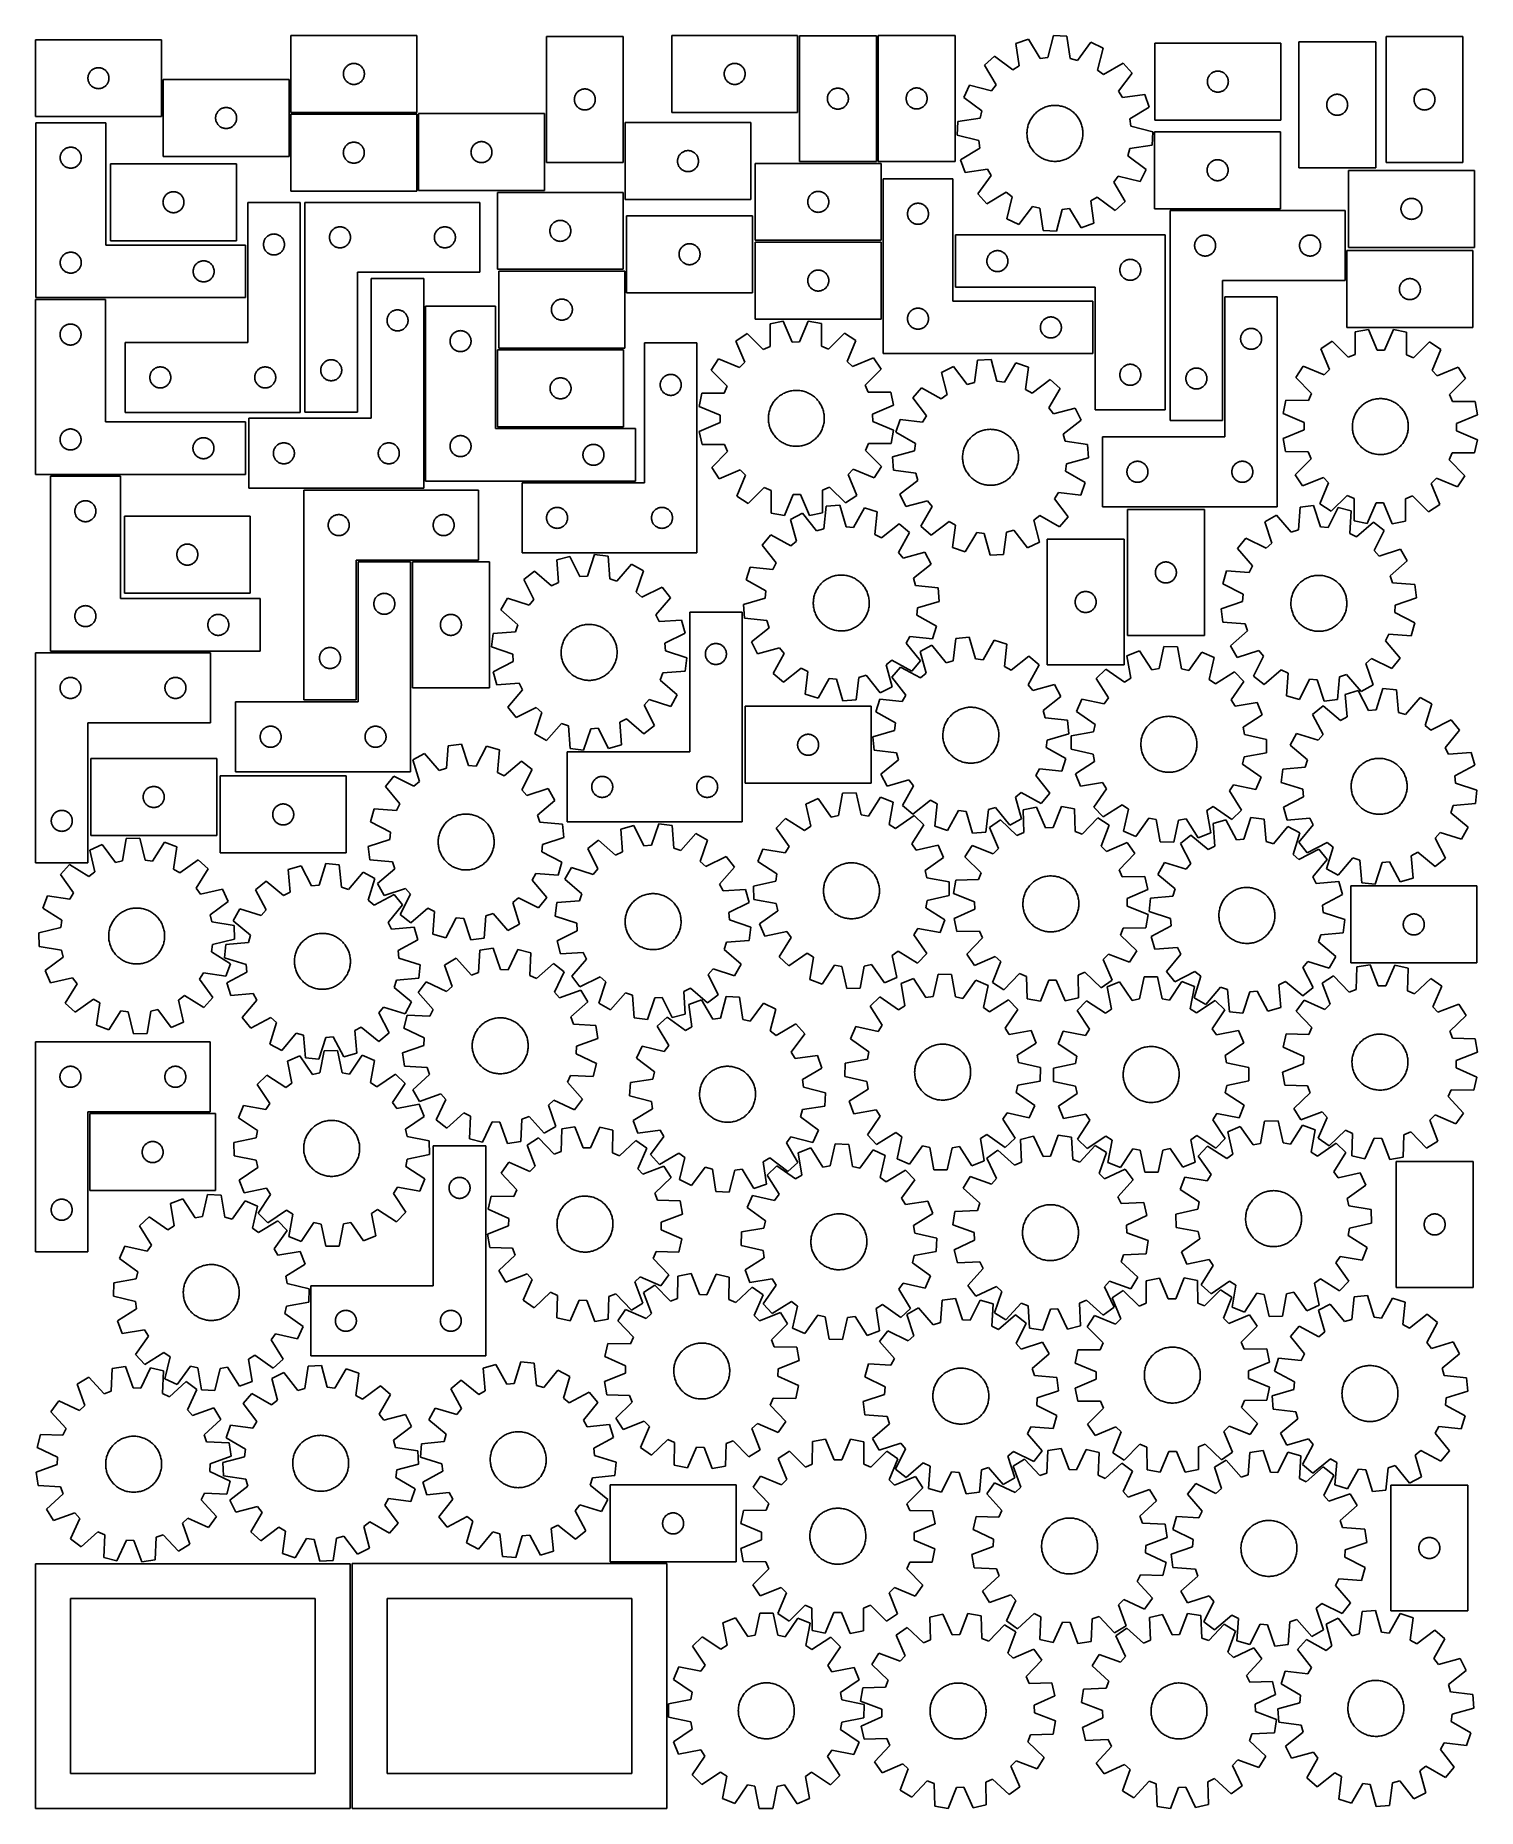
# Model space of a CAD drawing. Header units: millimetres. Extents: x 7 to 1243, y 7 to 1527.
import ezdxf

# ---------------------------------------------------------------- set-up
doc = ezdxf.new("R2010")
doc.units = ezdxf.units.MM
doc.layers.add('CUT', color=7, linetype='CONTINUOUS', true_color=0x000000)

msp = doc.modelspace()

# ---------------------------------------------------------------- linework, layer by layer
at = {"layer": 'CUT'}
for p, q in [((114.520964, 1523.579377), (6.520964, 1523.579377)), ((6.520964, 1523.579377), (6.520964, 1457.579377)), ((114.520964, 1457.579377), (114.520964, 1523.579377)), ((333.682891, 1527.212678), (225.682891, 1527.212678)), ((225.682891, 1527.212678), (225.682891, 1461.212678)), ((333.682891, 1461.212678), (333.682891, 1527.212678)), ((444.736963, 1526.355986), (444.736963, 1418.355986)), ((510.736963, 1526.355986), (444.736963, 1526.355986)), ((510.736963, 1418.355986), (510.736963, 1526.355986)), ((660.301177, 1527.212678), (552.301177, 1527.212678)), ((552.301177, 1527.212678), (552.301177, 1461.212678)), ((660.301177, 1461.212678), (660.301177, 1527.212678)), ((727.822722, 1527.033479), (661.822722, 1527.033479)), ((661.822722, 1527.033479), (661.822722, 1419.033479)), ((727.822722, 1419.033479), (727.822722, 1527.033479)), ((795.357603, 1527.17386), (729.357603, 1527.17386)), ((729.357603, 1527.17386), (729.357603, 1419.17386)), ((795.357603, 1419.17386), (795.357603, 1527.17386)), ((858.446162, 1524.128721), (847.571975, 1520.27677)), ((868.412141, 1507.511812), (858.446162, 1524.128721)), ((879.607783, 1527.199126), (874.775339, 1508.435068)), ((891.1283, 1526.596493), (879.607783, 1527.199126)), ((893.976648, 1507.430656), (891.1283, 1526.596493)), ((911.854082, 1521.334976), (900.208791, 1505.848543)), ((922.267034, 1516.369505), (911.854082, 1521.334976)), ((1156.091467, 1521.769319), (1090.091467, 1521.769319)), ((1090.091467, 1521.769319), (1090.091467, 1413.769319)), ((1156.091467, 1413.769319), (1156.091467, 1521.769319)), ((1230.997717, 1526.282503), (1164.997717, 1526.282503)), ((1164.997717, 1526.282503), (1164.997717, 1418.282503)), ((1230.997717, 1418.282503), (1230.997717, 1526.282503)), ((829.196179, 1509.341884), (820.623818, 1501.621774)), ((844.762559, 1497.803676), (829.196179, 1509.341884)), ((847.571975, 1520.27677), (850.288073, 1501.091744)), ((874.775339, 1508.435068), (868.412141, 1507.511812)), ((900.208791, 1505.848543), (893.976648, 1507.430656)), ((917.564116, 1497.572565), (922.267034, 1516.369505)), ((1074.718947, 1520.626496), (966.718947, 1520.626496)), ((966.718947, 1520.626496), (966.718947, 1454.626496)), ((1074.718947, 1454.626496), (1074.718947, 1520.626496)), ((51.520964, 1490.579377), (51.540234, 1491.168005)), ((51.540234, 1489.990749), (51.520964, 1490.579377)), ((51.540234, 1491.168005), (51.597961, 1491.754113)), ((51.597961, 1491.754113), (51.693897, 1492.33519)), ((51.693897, 1492.33519), (51.827632, 1492.908749)), ((51.827632, 1492.908749), (51.998593, 1493.472332)), ((51.998593, 1493.472332), (52.206049, 1494.023528)), ((52.206049, 1494.023528), (52.44911, 1494.559975)), ((52.44911, 1494.559975), (52.726736, 1495.079377)), ((52.726736, 1495.079377), (53.037738, 1495.579509)), ((53.037738, 1495.579509), (53.380784, 1496.05823)), ((53.380784, 1496.05823), (53.754406, 1496.51349)), ((53.754406, 1496.51349), (54.157003, 1496.943338)), ((54.157003, 1496.943338), (54.586852, 1497.345935)), ((54.586852, 1497.345935), (55.042112, 1497.719557)), ((55.042112, 1497.719557), (55.520832, 1498.062604)), ((55.520832, 1498.062604), (56.020964, 1498.373606)), ((56.020964, 1498.373606), (56.540366, 1498.651232)), ((56.540366, 1498.651232), (57.076813, 1498.894293)), ((57.076813, 1498.894293), (57.628009, 1499.101748)), ((57.628009, 1499.101748), (58.191593, 1499.27271)), ((58.191593, 1499.27271), (58.765151, 1499.406445)), ((58.765151, 1499.406445), (59.346229, 1499.502381)), ((59.346229, 1499.502381), (59.932336, 1499.560107)), ((59.932336, 1499.560107), (60.520964, 1499.579377)), ((60.520964, 1499.579377), (61.109593, 1499.560107)), ((61.109593, 1499.560107), (61.6957, 1499.502381)), ((61.6957, 1499.502381), (62.276777, 1499.406445)), ((62.276777, 1499.406445), (62.850336, 1499.27271)), ((62.850336, 1499.27271), (63.41392, 1499.101748)), ((63.41392, 1499.101748), (63.965115, 1498.894293)), ((63.965115, 1498.894293), (64.501563, 1498.651232)), ((64.501563, 1498.651232), (65.020964, 1498.373606)), ((65.020964, 1498.373606), (65.521096, 1498.062604)), ((65.521096, 1498.062604), (65.999817, 1497.719557)), ((65.999817, 1497.719557), (66.455077, 1497.345935)), ((66.455077, 1497.345935), (66.884925, 1496.943338)), ((66.884925, 1496.943338), (67.287523, 1496.51349)), ((67.287523, 1496.51349), (67.661144, 1496.05823)), ((67.661144, 1496.05823), (68.004191, 1495.579509)), ((68.004191, 1495.579509), (68.315193, 1495.079377)), ((68.315193, 1495.079377), (68.592819, 1494.559975)), ((68.592819, 1494.559975), (68.83588, 1494.023528)), ((68.83588, 1494.023528), (69.043336, 1493.472332)), ((69.043336, 1493.472332), (69.214297, 1492.908749)), ((69.214297, 1492.908749), (69.348032, 1492.33519)), ((69.348032, 1492.33519), (69.443968, 1491.754113)), ((69.443968, 1491.754113), (69.501695, 1491.168005)), ((69.501695, 1491.168005), (69.520964, 1490.579377)), ((69.520964, 1490.579377), (69.501695, 1489.990749)), ((270.682891, 1494.212678), (270.70216, 1494.801306)), ((270.70216, 1493.62405), (270.682891, 1494.212678)), ((270.70216, 1494.801306), (270.759887, 1495.387414)), ((270.759887, 1493.037942), (270.70216, 1493.62405)), ((270.759887, 1495.387414), (270.855823, 1495.968491)), ((270.855823, 1492.456865), (270.759887, 1493.037942)), ((270.855823, 1495.968491), (270.989558, 1496.542049)), ((270.989558, 1491.883307), (270.855823, 1492.456865)), ((270.989558, 1496.542049), (271.160519, 1497.105633)), ((271.160519, 1491.319723), (270.989558, 1491.883307)), ((271.160519, 1497.105633), (271.367975, 1497.656829)), ((271.367975, 1490.768527), (271.160519, 1491.319723)), ((271.367975, 1497.656829), (271.611036, 1498.193276)), ((271.611036, 1490.23208), (271.367975, 1490.768527)), ((271.611036, 1498.193276), (271.888662, 1498.712678)), ((271.888662, 1498.712678), (272.199664, 1499.21281)), ((272.199664, 1499.21281), (272.542711, 1499.691531)), ((272.542711, 1499.691531), (272.916332, 1500.14679)), ((272.916332, 1500.14679), (273.31893, 1500.576639)), ((273.31893, 1500.576639), (273.748778, 1500.979236)), ((273.748778, 1500.979236), (274.204038, 1501.352858)), ((274.204038, 1501.352858), (274.682759, 1501.695904)), ((274.682759, 1501.695904), (275.182891, 1502.006907)), ((275.182891, 1502.006907), (275.702292, 1502.284533)), ((275.702292, 1502.284533), (276.23874, 1502.527594)), ((276.23874, 1502.527594), (276.789935, 1502.735049)), ((276.789935, 1502.735049), (277.353519, 1502.90601)), ((277.353519, 1502.90601), (277.927078, 1503.039745)), ((277.927078, 1503.039745), (278.508155, 1503.135682)), ((278.508155, 1503.135682), (279.094262, 1503.193408)), ((279.094262, 1503.193408), (279.682891, 1503.212678)), ((279.682891, 1503.212678), (280.271519, 1503.193408)), ((280.271519, 1503.193408), (280.857626, 1503.135682)), ((280.857626, 1503.135682), (281.438704, 1503.039745)), ((281.438704, 1503.039745), (282.012262, 1502.90601)), ((282.012262, 1502.90601), (282.575846, 1502.735049)), ((282.575846, 1502.735049), (283.127042, 1502.527594)), ((283.127042, 1502.527594), (283.663489, 1502.284533)), ((283.663489, 1502.284533), (284.182891, 1502.006907)), ((284.182891, 1502.006907), (284.683023, 1501.695904)), ((284.683023, 1501.695904), (285.161743, 1501.352858)), ((285.161743, 1501.352858), (285.617003, 1500.979236)), ((285.617003, 1500.979236), (286.046852, 1500.576639)), ((286.046852, 1500.576639), (286.449449, 1500.14679)), ((286.449449, 1500.14679), (286.823071, 1499.691531)), ((286.823071, 1499.691531), (287.166117, 1499.21281)), ((287.166117, 1499.21281), (287.477119, 1498.712678)), ((287.477119, 1498.712678), (287.754745, 1498.193276)), ((287.754745, 1498.193276), (287.997806, 1497.656829)), ((287.997806, 1490.768527), (287.754745, 1490.23208)), ((287.997806, 1497.656829), (288.205262, 1497.105633)), ((288.205262, 1491.319723), (287.997806, 1490.768527)), ((288.205262, 1497.105633), (288.376223, 1496.542049)), ((288.376223, 1491.883307), (288.205262, 1491.319723)), ((288.376223, 1496.542049), (288.509958, 1495.968491)), ((288.509958, 1492.456865), (288.376223, 1491.883307)), ((288.509958, 1495.968491), (288.605894, 1495.387414)), ((288.605894, 1493.037942), (288.509958, 1492.456865)), ((288.605894, 1495.387414), (288.663621, 1494.801306)), ((288.663621, 1493.62405), (288.605894, 1493.037942)), ((288.663621, 1494.801306), (288.682891, 1494.212678)), ((288.682891, 1494.212678), (288.663621, 1493.62405)), ((597.301177, 1494.212678), (597.320446, 1494.801306)), ((597.320446, 1493.62405), (597.301177, 1494.212678)), ((597.320446, 1494.801306), (597.378173, 1495.387414)), ((597.378173, 1493.037942), (597.320446, 1493.62405)), ((597.378173, 1495.387414), (597.474109, 1495.968491)), ((597.474109, 1492.456865), (597.378173, 1493.037942)), ((597.474109, 1495.968491), (597.607844, 1496.542049)), ((597.607844, 1491.883307), (597.474109, 1492.456865)), ((597.607844, 1496.542049), (597.778806, 1497.105633)), ((597.778806, 1491.319723), (597.607844, 1491.883307)), ((597.778806, 1497.105633), (597.986261, 1497.656829)), ((597.986261, 1490.768527), (597.778806, 1491.319723)), ((597.986261, 1497.656829), (598.229322, 1498.193276)), ((598.229322, 1490.23208), (597.986261, 1490.768527)), ((598.229322, 1498.193276), (598.506948, 1498.712678)), ((598.506948, 1498.712678), (598.81795, 1499.21281)), ((598.81795, 1499.21281), (599.160997, 1499.691531)), ((599.160997, 1499.691531), (599.534619, 1500.14679)), ((599.534619, 1500.14679), (599.937216, 1500.576639)), ((599.937216, 1500.576639), (600.367064, 1500.979236)), ((600.367064, 1500.979236), (600.822324, 1501.352858)), ((600.822324, 1501.352858), (601.301045, 1501.695904)), ((601.301045, 1501.695904), (601.801177, 1502.006907)), ((601.801177, 1502.006907), (602.320579, 1502.284533)), ((602.320579, 1502.284533), (602.857026, 1502.527594)), ((602.857026, 1502.527594), (603.408222, 1502.735049)), ((603.408222, 1502.735049), (603.971805, 1502.90601)), ((603.971805, 1502.90601), (604.545364, 1503.039745)), ((604.545364, 1503.039745), (605.126441, 1503.135682)), ((605.126441, 1503.135682), (605.712549, 1503.193408)), ((605.712549, 1503.193408), (606.301177, 1503.212678)), ((606.301177, 1503.212678), (606.889805, 1503.193408)), ((606.889805, 1503.193408), (607.475913, 1503.135682)), ((607.475913, 1503.135682), (608.05699, 1503.039745)), ((608.05699, 1503.039745), (608.630548, 1502.90601)), ((608.630548, 1502.90601), (609.194132, 1502.735049)), ((609.194132, 1502.735049), (609.745328, 1502.527594)), ((609.745328, 1502.527594), (610.281775, 1502.284533)), ((610.281775, 1502.284533), (610.801177, 1502.006907)), ((610.801177, 1502.006907), (611.301309, 1501.695904)), ((611.301309, 1501.695904), (611.78003, 1501.352858)), ((611.78003, 1501.352858), (612.235289, 1500.979236)), ((612.235289, 1500.979236), (612.665138, 1500.576639)), ((612.665138, 1500.576639), (613.067735, 1500.14679)), ((613.067735, 1500.14679), (613.441357, 1499.691531)), ((613.441357, 1499.691531), (613.784403, 1499.21281)), ((613.784403, 1499.21281), (614.095405, 1498.712678)), ((614.095405, 1498.712678), (614.373031, 1498.193276)), ((614.373031, 1498.193276), (614.616093, 1497.656829)), ((614.616093, 1490.768527), (614.373031, 1490.23208)), ((614.616093, 1497.656829), (614.823548, 1497.105633)), ((614.823548, 1491.319723), (614.616093, 1490.768527)), ((614.823548, 1497.105633), (614.994509, 1496.542049)), ((614.994509, 1491.883307), (614.823548, 1491.319723)), ((614.994509, 1496.542049), (615.128244, 1495.968491)), ((615.128244, 1492.456865), (614.994509, 1491.883307)), ((615.128244, 1495.968491), (615.224181, 1495.387414)), ((615.224181, 1493.037942), (615.128244, 1492.456865)), ((615.224181, 1495.387414), (615.281907, 1494.801306)), ((615.281907, 1493.62405), (615.224181, 1493.037942)), ((615.281907, 1494.801306), (615.301177, 1494.212678)), ((615.301177, 1494.212678), (615.281907, 1493.62405)), ((820.623818, 1501.621774), (830.474957, 1484.936527)), ((850.288073, 1501.091744), (844.762559, 1497.803676)), ((922.716417, 1493.725945), (917.564116, 1497.572565)), ((939.401664, 1503.577084), (922.716417, 1493.725945)), ((935.583567, 1479.438343), (947.121774, 1495.004723)), ((947.121774, 1495.004723), (939.401664, 1503.577084)), ((1012.025615, 1489.955868), (1012.196576, 1490.519452)), ((1012.196576, 1490.519452), (1012.404031, 1491.070647)), ((1012.404031, 1491.070647), (1012.647092, 1491.607095)), ((1012.647092, 1491.607095), (1012.924719, 1492.126496)), ((1012.924719, 1492.126496), (1013.235721, 1492.626628)), ((1013.235721, 1492.626628), (1013.578767, 1493.105349)), ((1013.578767, 1493.105349), (1013.952389, 1493.560609)), ((1013.952389, 1493.560609), (1014.354986, 1493.990457)), ((1014.354986, 1493.990457), (1014.784835, 1494.393055)), ((1014.784835, 1494.393055), (1015.240094, 1494.766676)), ((1015.240094, 1494.766676), (1015.718815, 1495.109723)), ((1015.718815, 1495.109723), (1016.218947, 1495.420725)), ((1016.218947, 1495.420725), (1016.738349, 1495.698351)), ((1016.738349, 1495.698351), (1017.274796, 1495.941412)), ((1017.274796, 1495.941412), (1017.825992, 1496.148867)), ((1017.825992, 1496.148867), (1018.389576, 1496.319829)), ((1018.389576, 1496.319829), (1018.963134, 1496.453564)), ((1018.963134, 1496.453564), (1019.544211, 1496.5495)), ((1019.544211, 1496.5495), (1020.130319, 1496.607227)), ((1020.130319, 1496.607227), (1020.718947, 1496.626496)), ((1020.718947, 1496.626496), (1021.307575, 1496.607227)), ((1021.307575, 1496.607227), (1021.893683, 1496.5495)), ((1021.893683, 1496.5495), (1022.47476, 1496.453564)), ((1022.47476, 1496.453564), (1023.048319, 1496.319829)), ((1023.048319, 1496.319829), (1023.611902, 1496.148867)), ((1023.611902, 1496.148867), (1024.163098, 1495.941412)), ((1024.163098, 1495.941412), (1024.699545, 1495.698351)), ((1024.699545, 1495.698351), (1025.218947, 1495.420725)), ((1025.218947, 1495.420725), (1025.719079, 1495.109723)), ((1025.719079, 1495.109723), (1026.1978, 1494.766676)), ((1026.1978, 1494.766676), (1026.653059, 1494.393055)), ((1026.653059, 1494.393055), (1027.082908, 1493.990457)), ((1027.082908, 1493.990457), (1027.485505, 1493.560609)), ((1027.485505, 1493.560609), (1027.859127, 1493.105349)), ((1027.859127, 1493.105349), (1028.202174, 1492.626628)), ((1028.202174, 1492.626628), (1028.513176, 1492.126496)), ((1028.513176, 1492.126496), (1028.790802, 1491.607095)), ((1028.790802, 1491.607095), (1029.033863, 1491.070647)), ((1029.033863, 1491.070647), (1029.241318, 1490.519452)), ((1029.241318, 1490.519452), (1029.41228, 1489.955868)), ((51.597961, 1489.404641), (51.540234, 1489.990749)), ((51.693897, 1488.823564), (51.597961, 1489.404641)), ((51.827632, 1488.250006), (51.693897, 1488.823564)), ((51.998593, 1487.686422), (51.827632, 1488.250006)), ((52.206049, 1487.135226), (51.998593, 1487.686422)), ((52.44911, 1486.598779), (52.206049, 1487.135226)), ((52.726736, 1486.079377), (52.44911, 1486.598779)), ((53.037738, 1485.579245), (52.726736, 1486.079377)), ((53.380784, 1485.100524), (53.037738, 1485.579245)), ((53.754406, 1484.645265), (53.380784, 1485.100524)), ((54.157003, 1484.215416), (53.754406, 1484.645265)), ((54.586852, 1483.812819), (54.157003, 1484.215416)), ((55.042112, 1483.439197), (54.586852, 1483.812819)), ((55.520832, 1483.096151), (55.042112, 1483.439197)), ((56.020964, 1482.785149), (55.520832, 1483.096151)), ((56.540366, 1482.507523), (56.020964, 1482.785149)), ((57.076813, 1482.264461), (56.540366, 1482.507523)), ((57.628009, 1482.057006), (57.076813, 1482.264461)), ((58.191593, 1481.886045), (57.628009, 1482.057006)), ((58.765151, 1481.75231), (58.191593, 1481.886045)), ((59.346229, 1481.656373), (58.765151, 1481.75231)), ((59.932336, 1481.598647), (59.346229, 1481.656373)), ((60.520964, 1481.579377), (59.932336, 1481.598647)), ((61.109593, 1481.598647), (60.520964, 1481.579377)), ((61.6957, 1481.656373), (61.109593, 1481.598647)), ((62.276777, 1481.75231), (61.6957, 1481.656373)), ((62.850336, 1481.886045), (62.276777, 1481.75231)), ((63.41392, 1482.057006), (62.850336, 1481.886045)), ((63.965115, 1482.264461), (63.41392, 1482.057006)), ((64.501563, 1482.507523), (63.965115, 1482.264461)), ((65.020964, 1482.785149), (64.501563, 1482.507523)), ((65.521096, 1483.096151), (65.020964, 1482.785149)), ((65.999817, 1483.439197), (65.521096, 1483.096151)), ((66.455077, 1483.812819), (65.999817, 1483.439197)), ((66.884925, 1484.215416), (66.455077, 1483.812819)), ((67.287523, 1484.645265), (66.884925, 1484.215416)), ((67.661144, 1485.100524), (67.287523, 1484.645265)), ((68.004191, 1485.579245), (67.661144, 1485.100524)), ((68.315193, 1486.079377), (68.004191, 1485.579245)), ((68.592819, 1486.598779), (68.315193, 1486.079377)), ((68.83588, 1487.135226), (68.592819, 1486.598779)), ((69.043336, 1487.686422), (68.83588, 1487.135226)), ((69.214297, 1488.250006), (69.043336, 1487.686422)), ((69.348032, 1488.823564), (69.214297, 1488.250006)), ((69.443968, 1489.404641), (69.348032, 1488.823564)), ((69.501695, 1489.990749), (69.443968, 1489.404641)), ((224.04196, 1489.410676), (116.04196, 1489.410676)), ((116.04196, 1489.410676), (116.04196, 1423.410676)), ((224.04196, 1423.410676), (224.04196, 1489.410676)), ((271.888662, 1489.712678), (271.611036, 1490.23208)), ((272.199664, 1489.212546), (271.888662, 1489.712678)), ((272.542711, 1488.733825), (272.199664, 1489.212546)), ((272.916332, 1488.278566), (272.542711, 1488.733825)), ((273.31893, 1487.848717), (272.916332, 1488.278566)), ((273.748778, 1487.44612), (273.31893, 1487.848717)), ((274.204038, 1487.072498), (273.748778, 1487.44612)), ((274.682759, 1486.729451), (274.204038, 1487.072498)), ((275.182891, 1486.418449), (274.682759, 1486.729451)), ((275.702292, 1486.140823), (275.182891, 1486.418449)), ((276.23874, 1485.897762), (275.702292, 1486.140823)), ((276.789935, 1485.690307), (276.23874, 1485.897762)), ((277.353519, 1485.519346), (276.789935, 1485.690307)), ((277.927078, 1485.38561), (277.353519, 1485.519346)), ((278.508155, 1485.289674), (277.927078, 1485.38561)), ((279.094262, 1485.231948), (278.508155, 1485.289674)), ((279.682891, 1485.212678), (279.094262, 1485.231948)), ((280.271519, 1485.231948), (279.682891, 1485.212678)), ((280.857626, 1485.289674), (280.271519, 1485.231948)), ((281.438704, 1485.38561), (280.857626, 1485.289674)), ((282.012262, 1485.519346), (281.438704, 1485.38561)), ((282.575846, 1485.690307), (282.012262, 1485.519346)), ((283.127042, 1485.897762), (282.575846, 1485.690307)), ((283.663489, 1486.140823), (283.127042, 1485.897762)), ((284.182891, 1486.418449), (283.663489, 1486.140823)), ((284.683023, 1486.729451), (284.182891, 1486.418449)), ((285.161743, 1487.072498), (284.683023, 1486.729451)), ((285.617003, 1487.44612), (285.161743, 1487.072498)), ((286.046852, 1487.848717), (285.617003, 1487.44612)), ((286.449449, 1488.278566), (286.046852, 1487.848717)), ((286.823071, 1488.733825), (286.449449, 1488.278566)), ((287.166117, 1489.212546), (286.823071, 1488.733825)), ((287.477119, 1489.712678), (287.166117, 1489.212546)), ((287.754745, 1490.23208), (287.477119, 1489.712678)), ((469.04363, 1474.685358), (469.214592, 1475.248941)), ((469.214592, 1475.248941), (469.422047, 1475.800137)), ((469.422047, 1475.800137), (469.665108, 1476.336584)), ((469.665108, 1476.336584), (469.942734, 1476.855986)), ((469.942734, 1476.855986), (470.253736, 1477.356118)), ((470.253736, 1477.356118), (470.596783, 1477.834839)), ((470.596783, 1477.834839), (470.970404, 1478.290099)), ((470.970404, 1478.290099), (471.373002, 1478.719947)), ((471.373002, 1478.719947), (471.80285, 1479.122545)), ((471.80285, 1479.122545), (472.25811, 1479.496166)), ((472.25811, 1479.496166), (472.736831, 1479.839213)), ((472.736831, 1479.839213), (473.236963, 1480.150215)), ((473.236963, 1480.150215), (473.756364, 1480.427841)), ((473.756364, 1480.427841), (474.292812, 1480.670902)), ((474.292812, 1480.670902), (474.844007, 1480.878357)), ((474.844007, 1480.878357), (475.407591, 1481.049319)), ((475.407591, 1481.049319), (475.98115, 1481.183054)), ((475.98115, 1481.183054), (476.562227, 1481.27899)), ((476.562227, 1481.27899), (477.148335, 1481.336717)), ((477.148335, 1481.336717), (477.736963, 1481.355986)), ((477.736963, 1481.355986), (478.325591, 1481.336717)), ((478.325591, 1481.336717), (478.911698, 1481.27899)), ((478.911698, 1481.27899), (479.492776, 1481.183054)), ((479.492776, 1481.183054), (480.066334, 1481.049319)), ((480.066334, 1481.049319), (480.629918, 1480.878357)), ((480.629918, 1480.878357), (481.181114, 1480.670902)), ((481.181114, 1480.670902), (481.717561, 1480.427841)), ((481.717561, 1480.427841), (482.236963, 1480.150215)), ((482.236963, 1480.150215), (482.737095, 1479.839213)), ((482.737095, 1479.839213), (483.215816, 1479.496166)), ((483.215816, 1479.496166), (483.671075, 1479.122545)), ((483.671075, 1479.122545), (484.100924, 1478.719947)), ((484.100924, 1478.719947), (484.503521, 1478.290099)), ((484.503521, 1478.290099), (484.877143, 1477.834839)), ((484.877143, 1477.834839), (485.220189, 1477.356118)), ((485.220189, 1477.356118), (485.531191, 1476.855986)), ((485.531191, 1476.855986), (485.808817, 1476.336584)), ((485.808817, 1476.336584), (486.051878, 1475.800137)), ((486.051878, 1475.800137), (486.259334, 1475.248941)), ((486.259334, 1475.248941), (486.430295, 1474.685358)), ((598.506948, 1489.712678), (598.229322, 1490.23208)), ((598.81795, 1489.212546), (598.506948, 1489.712678)), ((599.160997, 1488.733825), (598.81795, 1489.212546)), ((599.534619, 1488.278566), (599.160997, 1488.733825)), ((599.937216, 1487.848717), (599.534619, 1488.278566)), ((600.367064, 1487.44612), (599.937216, 1487.848717)), ((600.822324, 1487.072498), (600.367064, 1487.44612)), ((601.301045, 1486.729451), (600.822324, 1487.072498)), ((601.801177, 1486.418449), (601.301045, 1486.729451)), ((602.320579, 1486.140823), (601.801177, 1486.418449)), ((602.857026, 1485.897762), (602.320579, 1486.140823)), ((603.408222, 1485.690307), (602.857026, 1485.897762)), ((603.971805, 1485.519346), (603.408222, 1485.690307)), ((604.545364, 1485.38561), (603.971805, 1485.519346)), ((605.126441, 1485.289674), (604.545364, 1485.38561)), ((605.712549, 1485.231948), (605.126441, 1485.289674)), ((606.301177, 1485.212678), (605.712549, 1485.231948)), ((606.889805, 1485.231948), (606.301177, 1485.212678)), ((607.475913, 1485.289674), (606.889805, 1485.231948)), ((608.05699, 1485.38561), (607.475913, 1485.289674)), ((608.630548, 1485.519346), (608.05699, 1485.38561)), ((609.194132, 1485.690307), (608.630548, 1485.519346)), ((609.745328, 1485.897762), (609.194132, 1485.690307)), ((610.281775, 1486.140823), (609.745328, 1485.897762)), ((610.801177, 1486.418449), (610.281775, 1486.140823)), ((611.301309, 1486.729451), (610.801177, 1486.418449)), ((611.78003, 1487.072498), (611.301309, 1486.729451)), ((612.235289, 1487.44612), (611.78003, 1487.072498)), ((612.665138, 1487.848717), (612.235289, 1487.44612)), ((613.067735, 1488.278566), (612.665138, 1487.848717)), ((613.441357, 1488.733825), (613.067735, 1488.278566)), ((613.784403, 1489.212546), (613.441357, 1488.733825)), ((614.095405, 1489.712678), (613.784403, 1489.212546)), ((614.373031, 1490.23208), (614.095405, 1489.712678)), ((685.995654, 1474.789292), (686.129389, 1475.362851)), ((686.129389, 1475.362851), (686.300351, 1475.926435)), ((686.300351, 1475.926435), (686.507806, 1476.47763)), ((686.507806, 1476.47763), (686.750867, 1477.014078)), ((686.750867, 1477.014078), (687.028493, 1477.533479)), ((687.028493, 1477.533479), (687.339495, 1478.033611)), ((687.339495, 1478.033611), (687.682542, 1478.512332)), ((687.682542, 1478.512332), (688.056164, 1478.967592)), ((688.056164, 1478.967592), (688.458761, 1479.39744)), ((688.458761, 1479.39744), (688.888609, 1479.800038)), ((688.888609, 1479.800038), (689.343869, 1480.173659)), ((689.343869, 1480.173659), (689.82259, 1480.516706)), ((689.82259, 1480.516706), (690.322722, 1480.827708)), ((690.322722, 1480.827708), (690.842124, 1481.105334)), ((690.842124, 1481.105334), (691.378571, 1481.348395)), ((691.378571, 1481.348395), (691.929767, 1481.555851)), ((691.929767, 1481.555851), (692.49335, 1481.726812)), ((692.49335, 1481.726812), (693.066909, 1481.860547)), ((693.066909, 1481.860547), (693.647986, 1481.956483)), ((693.647986, 1481.956483), (694.234094, 1482.01421)), ((694.234094, 1482.01421), (694.822722, 1482.033479)), ((694.822722, 1482.033479), (695.41135, 1482.01421)), ((695.41135, 1482.01421), (695.997458, 1481.956483)), ((695.997458, 1481.956483), (696.578535, 1481.860547)), ((696.578535, 1481.860547), (697.152093, 1481.726812)), ((697.152093, 1481.726812), (697.715677, 1481.555851)), ((697.715677, 1481.555851), (698.266873, 1481.348395)), ((698.266873, 1481.348395), (698.80332, 1481.105334)), ((698.80332, 1481.105334), (699.322722, 1480.827708)), ((699.322722, 1480.827708), (699.822854, 1480.516706)), ((699.822854, 1480.516706), (700.301575, 1480.173659)), ((700.301575, 1480.173659), (700.756834, 1479.800038)), ((700.756834, 1479.800038), (701.186683, 1479.39744)), ((701.186683, 1479.39744), (701.58928, 1478.967592)), ((701.58928, 1478.967592), (701.962902, 1478.512332)), ((701.962902, 1478.512332), (702.305948, 1478.033611)), ((702.305948, 1478.033611), (702.61695, 1477.533479)), ((702.61695, 1477.533479), (702.894576, 1477.014078)), ((702.894576, 1477.014078), (703.137638, 1476.47763)), ((703.137638, 1476.47763), (703.345093, 1475.926435)), ((703.345093, 1475.926435), (703.516054, 1475.362851)), ((703.516054, 1475.362851), (703.649789, 1474.789292)), ((753.530536, 1474.929673), (753.664271, 1475.503232)), ((753.664271, 1475.503232), (753.835232, 1476.066815)), ((753.835232, 1476.066815), (754.042688, 1476.618011)), ((754.042688, 1476.618011), (754.285749, 1477.154458)), ((754.285749, 1477.154458), (754.563375, 1477.67386)), ((754.563375, 1477.67386), (754.874377, 1478.173992)), ((754.874377, 1478.173992), (755.217423, 1478.652713)), ((755.217423, 1478.652713), (755.591045, 1479.107973)), ((755.591045, 1479.107973), (755.993642, 1479.537821)), ((755.993642, 1479.537821), (756.423491, 1479.940419)), ((756.423491, 1479.940419), (756.878751, 1480.31404)), ((756.878751, 1480.31404), (757.357471, 1480.657087)), ((757.357471, 1480.657087), (757.857603, 1480.968089)), ((757.857603, 1480.968089), (758.377005, 1481.245715)), ((758.377005, 1481.245715), (758.913452, 1481.488776)), ((758.913452, 1481.488776), (759.464648, 1481.696231)), ((759.464648, 1481.696231), (760.028232, 1481.867193)), ((760.028232, 1481.867193), (760.60179, 1482.000928)), ((760.60179, 1482.000928), (761.182868, 1482.096864)), ((761.182868, 1482.096864), (761.768975, 1482.154591)), ((761.768975, 1482.154591), (762.357603, 1482.17386)), ((762.357603, 1482.17386), (762.946232, 1482.154591)), ((762.946232, 1482.154591), (763.532339, 1482.096864)), ((763.532339, 1482.096864), (764.113416, 1482.000928)), ((764.113416, 1482.000928), (764.686975, 1481.867193)), ((764.686975, 1481.867193), (765.250559, 1481.696231)), ((765.250559, 1481.696231), (765.801754, 1481.488776)), ((765.801754, 1481.488776), (766.338202, 1481.245715)), ((766.338202, 1481.245715), (766.857603, 1480.968089)), ((766.857603, 1480.968089), (767.357735, 1480.657087)), ((767.357735, 1480.657087), (767.836456, 1480.31404)), ((767.836456, 1480.31404), (768.291716, 1479.940419)), ((768.291716, 1479.940419), (768.721564, 1479.537821)), ((768.721564, 1479.537821), (769.124162, 1479.107973)), ((769.124162, 1479.107973), (769.497783, 1478.652713)), ((769.497783, 1478.652713), (769.84083, 1478.173992)), ((769.84083, 1478.173992), (770.151832, 1477.67386)), ((770.151832, 1477.67386), (770.429458, 1477.154458)), ((770.429458, 1477.154458), (770.672519, 1476.618011)), ((770.672519, 1476.618011), (770.879975, 1476.066815)), ((770.879975, 1476.066815), (771.050936, 1475.503232)), ((771.050936, 1475.503232), (771.184671, 1474.929673)), ((807.831397, 1484.487143), (802.865926, 1474.074192)), ((826.628338, 1479.784226), (807.831397, 1484.487143)), ((830.474957, 1484.936527), (826.628338, 1479.784226)), ((938.871634, 1473.912829), (935.583567, 1479.438343)), ((958.056661, 1476.628927), (938.871634, 1473.912829)), ((961.908611, 1465.75474), (958.056661, 1476.628927)), ((1011.718947, 1487.626496), (1011.738217, 1488.215124)), ((1011.738217, 1487.037868), (1011.718947, 1487.626496)), ((1011.738217, 1488.215124), (1011.795943, 1488.801232)), ((1011.795943, 1486.451761), (1011.738217, 1487.037868)), ((1011.795943, 1488.801232), (1011.89188, 1489.382309)), ((1011.89188, 1485.870683), (1011.795943, 1486.451761)), ((1011.89188, 1489.382309), (1012.025615, 1489.955868)), ((1012.025615, 1485.297125), (1011.89188, 1485.870683)), ((1012.196576, 1484.733541), (1012.025615, 1485.297125)), ((1012.404031, 1484.182345), (1012.196576, 1484.733541)), ((1012.647092, 1483.645898), (1012.404031, 1484.182345)), ((1012.924719, 1483.126496), (1012.647092, 1483.645898)), ((1013.235721, 1482.626364), (1012.924719, 1483.126496)), ((1013.578767, 1482.147643), (1013.235721, 1482.626364)), ((1013.952389, 1481.692384), (1013.578767, 1482.147643)), ((1014.354986, 1481.262535), (1013.952389, 1481.692384)), ((1014.784835, 1480.859938), (1014.354986, 1481.262535)), ((1015.240094, 1480.486316), (1014.784835, 1480.859938)), ((1015.718815, 1480.14327), (1015.240094, 1480.486316)), ((1016.218947, 1479.832268), (1015.718815, 1480.14327)), ((1016.738349, 1479.554642), (1016.218947, 1479.832268)), ((1017.274796, 1479.311581), (1016.738349, 1479.554642)), ((1017.825992, 1479.104125), (1017.274796, 1479.311581)), ((1018.389576, 1478.933164), (1017.825992, 1479.104125)), ((1018.963134, 1478.799429), (1018.389576, 1478.933164)), ((1019.544211, 1478.703493), (1018.963134, 1478.799429)), ((1020.130319, 1478.645766), (1019.544211, 1478.703493)), ((1020.718947, 1478.626496), (1020.130319, 1478.645766)), ((1021.307575, 1478.645766), (1020.718947, 1478.626496)), ((1021.893683, 1478.703493), (1021.307575, 1478.645766)), ((1022.47476, 1478.799429), (1021.893683, 1478.703493)), ((1023.048319, 1478.933164), (1022.47476, 1478.799429)), ((1023.611902, 1479.104125), (1023.048319, 1478.933164)), ((1024.163098, 1479.311581), (1023.611902, 1479.104125)), ((1024.699545, 1479.554642), (1024.163098, 1479.311581)), ((1025.218947, 1479.832268), (1024.699545, 1479.554642)), ((1025.719079, 1480.14327), (1025.218947, 1479.832268)), ((1026.1978, 1480.486316), (1025.719079, 1480.14327)), ((1026.653059, 1480.859938), (1026.1978, 1480.486316)), ((1027.082908, 1481.262535), (1026.653059, 1480.859938)), ((1027.485505, 1481.692384), (1027.082908, 1481.262535)), ((1027.859127, 1482.147643), (1027.485505, 1481.692384)), ((1028.202174, 1482.626364), (1027.859127, 1482.147643)), ((1028.513176, 1483.126496), (1028.202174, 1482.626364)), ((1028.790802, 1483.645898), (1028.513176, 1483.126496)), ((1029.033863, 1484.182345), (1028.790802, 1483.645898)), ((1029.241318, 1484.733541), (1029.033863, 1484.182345)), ((1029.41228, 1485.297125), (1029.241318, 1484.733541)), ((1029.41228, 1489.955868), (1029.546015, 1489.382309)), ((1029.546015, 1485.870683), (1029.41228, 1485.297125)), ((1029.546015, 1489.382309), (1029.641951, 1488.801232)), ((1029.641951, 1486.451761), (1029.546015, 1485.870683)), ((1029.641951, 1488.801232), (1029.699677, 1488.215124)), ((1029.699677, 1487.037868), (1029.641951, 1486.451761)), ((1029.699677, 1488.215124), (1029.718947, 1487.626496)), ((1029.718947, 1487.626496), (1029.699677, 1487.037868)), ((1117.612614, 1474.909499), (1118.091335, 1475.252546)), ((1118.091335, 1475.252546), (1118.591467, 1475.563548)), ((1118.591467, 1475.563548), (1119.110869, 1475.841174)), ((1119.110869, 1475.841174), (1119.647316, 1476.084235)), ((1119.647316, 1476.084235), (1120.198512, 1476.29169)), ((1120.198512, 1476.29169), (1120.762096, 1476.462652)), ((1120.762096, 1476.462652), (1121.335654, 1476.596387)), ((1121.335654, 1476.596387), (1121.916731, 1476.692323)), ((1121.916731, 1476.692323), (1122.502839, 1476.75005)), ((1122.502839, 1476.75005), (1123.091467, 1476.769319)), ((1123.091467, 1476.769319), (1123.680095, 1476.75005)), ((1123.680095, 1476.75005), (1124.266203, 1476.692323)), ((1124.266203, 1476.692323), (1124.84728, 1476.596387)), ((1124.84728, 1476.596387), (1125.420839, 1476.462652)), ((1125.420839, 1476.462652), (1125.984422, 1476.29169)), ((1125.984422, 1476.29169), (1126.535618, 1476.084235)), ((1126.535618, 1476.084235), (1127.072065, 1475.841174)), ((1127.072065, 1475.841174), (1127.591467, 1475.563548)), ((1127.591467, 1475.563548), (1128.091599, 1475.252546)), ((1128.091599, 1475.252546), (1128.57032, 1474.909499)), ((1189.304385, 1474.611874), (1189.475346, 1475.175458)), ((1189.475346, 1475.175458), (1189.682801, 1475.726654)), ((1189.682801, 1475.726654), (1189.925863, 1476.263101)), ((1189.925863, 1476.263101), (1190.203489, 1476.782503)), ((1190.203489, 1476.782503), (1190.514491, 1477.282635)), ((1190.514491, 1477.282635), (1190.857537, 1477.761356)), ((1190.857537, 1477.761356), (1191.231159, 1478.216615)), ((1191.231159, 1478.216615), (1191.633756, 1478.646464)), ((1191.633756, 1478.646464), (1192.063605, 1479.049061)), ((1192.063605, 1479.049061), (1192.518864, 1479.422683)), ((1192.518864, 1479.422683), (1192.997585, 1479.765729)), ((1192.997585, 1479.765729), (1193.497717, 1480.076731)), ((1193.497717, 1480.076731), (1194.017119, 1480.354357)), ((1194.017119, 1480.354357), (1194.553566, 1480.597419)), ((1194.553566, 1480.597419), (1195.104762, 1480.804874)), ((1195.104762, 1480.804874), (1195.668346, 1480.975835)), ((1195.668346, 1480.975835), (1196.241904, 1481.10957)), ((1196.241904, 1481.10957), (1196.822981, 1481.205507)), ((1196.822981, 1481.205507), (1197.409089, 1481.263233)), ((1197.409089, 1481.263233), (1197.997717, 1481.282503)), ((1197.997717, 1481.282503), (1198.586345, 1481.263233)), ((1198.586345, 1481.263233), (1199.172453, 1481.205507)), ((1199.172453, 1481.205507), (1199.75353, 1481.10957)), ((1199.75353, 1481.10957), (1200.327089, 1480.975835)), ((1200.327089, 1480.975835), (1200.890672, 1480.804874)), ((1200.890672, 1480.804874), (1201.441868, 1480.597419)), ((1201.441868, 1480.597419), (1201.978315, 1480.354357)), ((1201.978315, 1480.354357), (1202.497717, 1480.076731)), ((1202.497717, 1480.076731), (1202.997849, 1479.765729)), ((1202.997849, 1479.765729), (1203.47657, 1479.422683)), ((1203.47657, 1479.422683), (1203.93183, 1479.049061)), ((1203.93183, 1479.049061), (1204.361678, 1478.646464)), ((1204.361678, 1478.646464), (1204.764275, 1478.216615)), ((1204.764275, 1478.216615), (1205.137897, 1477.761356)), ((1205.137897, 1477.761356), (1205.480944, 1477.282635)), ((1205.480944, 1477.282635), (1205.791946, 1476.782503)), ((1205.791946, 1476.782503), (1206.069572, 1476.263101)), ((1206.069572, 1476.263101), (1206.312633, 1475.726654)), ((1206.312633, 1475.726654), (1206.520088, 1475.175458)), ((1206.520088, 1475.175458), (1206.69105, 1474.611874)), ((161.727045, 1459.854827), (161.970106, 1460.391274)), ((161.970106, 1460.391274), (162.247732, 1460.910676)), ((162.247732, 1460.910676), (162.558734, 1461.410808)), ((162.558734, 1461.410808), (162.90178, 1461.889529)), ((162.90178, 1461.889529), (163.275402, 1462.344788)), ((163.275402, 1462.344788), (163.677999, 1462.774637)), ((163.677999, 1462.774637), (164.107848, 1463.177234)), ((164.107848, 1463.177234), (164.563108, 1463.550856)), ((164.563108, 1463.550856), (165.041828, 1463.893903)), ((165.041828, 1463.893903), (165.54196, 1464.204905)), ((165.54196, 1464.204905), (166.061362, 1464.482531)), ((166.061362, 1464.482531), (166.59781, 1464.725592)), ((166.59781, 1464.725592), (167.149005, 1464.933047)), ((167.149005, 1464.933047), (167.712589, 1465.104008)), ((167.712589, 1465.104008), (168.286148, 1465.237744)), ((168.286148, 1465.237744), (168.867225, 1465.33368)), ((168.867225, 1465.33368), (169.453332, 1465.391406)), ((169.453332, 1465.391406), (170.04196, 1465.410676)), ((170.04196, 1465.410676), (170.630589, 1465.391406)), ((170.630589, 1465.391406), (171.216696, 1465.33368)), ((171.216696, 1465.33368), (171.797773, 1465.237744)), ((171.797773, 1465.237744), (172.371332, 1465.104008)), ((172.371332, 1465.104008), (172.934916, 1464.933047)), ((172.934916, 1464.933047), (173.486111, 1464.725592)), ((173.486111, 1464.725592), (174.022559, 1464.482531)), ((174.022559, 1464.482531), (174.54196, 1464.204905)), ((174.54196, 1464.204905), (175.042093, 1463.893903)), ((175.042093, 1463.893903), (175.520813, 1463.550856)), ((175.520813, 1463.550856), (175.976073, 1463.177234)), ((175.976073, 1463.177234), (176.405921, 1462.774637)), ((176.405921, 1462.774637), (176.808519, 1462.344788)), ((176.808519, 1462.344788), (177.182141, 1461.889529)), ((177.182141, 1461.889529), (177.525187, 1461.410808)), ((177.525187, 1461.410808), (177.836189, 1460.910676)), ((177.836189, 1460.910676), (178.113815, 1460.391274)), ((178.113815, 1460.391274), (178.356876, 1459.854827)), ((225.682891, 1461.212678), (333.682891, 1461.212678)), ((443.099149, 1460.167515), (335.099149, 1460.167515)), ((335.099149, 1460.167515), (335.099149, 1394.167515)), ((443.099149, 1394.167515), (443.099149, 1460.167515)), ((468.736963, 1472.355986), (468.756232, 1472.944614)), ((468.756232, 1471.767358), (468.736963, 1472.355986)), ((468.756232, 1472.944614), (468.813959, 1473.530722)), ((468.813959, 1471.181251), (468.756232, 1471.767358)), ((468.813959, 1473.530722), (468.909895, 1474.111799)), ((468.909895, 1470.600173), (468.813959, 1471.181251)), ((468.909895, 1474.111799), (469.04363, 1474.685358)), ((469.04363, 1470.026615), (468.909895, 1470.600173)), ((469.214592, 1469.463031), (469.04363, 1470.026615)), ((469.422047, 1468.911835), (469.214592, 1469.463031)), ((469.665108, 1468.375388), (469.422047, 1468.911835)), ((469.942734, 1467.855986), (469.665108, 1468.375388)), ((470.253736, 1467.355854), (469.942734, 1467.855986)), ((470.596783, 1466.877133), (470.253736, 1467.355854)), ((470.970404, 1466.421874), (470.596783, 1466.877133)), ((471.373002, 1465.992025), (470.970404, 1466.421874)), ((471.80285, 1465.589428), (471.373002, 1465.992025)), ((472.25811, 1465.215806), (471.80285, 1465.589428)), ((472.736831, 1464.87276), (472.25811, 1465.215806)), ((473.236963, 1464.561758), (472.736831, 1464.87276)), ((473.756364, 1464.284132), (473.236963, 1464.561758)), ((474.292812, 1464.04107), (473.756364, 1464.284132)), ((474.844007, 1463.833615), (474.292812, 1464.04107)), ((475.407591, 1463.662654), (474.844007, 1463.833615)), ((475.98115, 1463.528919), (475.407591, 1463.662654)), ((476.562227, 1463.432983), (475.98115, 1463.528919)), ((477.148335, 1463.375256), (476.562227, 1463.432983)), ((477.736963, 1463.355986), (477.148335, 1463.375256)), ((478.325591, 1463.375256), (477.736963, 1463.355986)), ((478.911698, 1463.432983), (478.325591, 1463.375256)), ((479.492776, 1463.528919), (478.911698, 1463.432983)), ((480.066334, 1463.662654), (479.492776, 1463.528919)), ((480.629918, 1463.833615), (480.066334, 1463.662654)), ((481.181114, 1464.04107), (480.629918, 1463.833615)), ((481.717561, 1464.284132), (481.181114, 1464.04107)), ((482.236963, 1464.561758), (481.717561, 1464.284132)), ((482.737095, 1464.87276), (482.236963, 1464.561758)), ((483.215816, 1465.215806), (482.737095, 1464.87276)), ((483.671075, 1465.589428), (483.215816, 1465.215806)), ((484.100924, 1465.992025), (483.671075, 1465.589428)), ((484.503521, 1466.421874), (484.100924, 1465.992025)), ((484.877143, 1466.877133), (484.503521, 1466.421874)), ((485.220189, 1467.355854), (484.877143, 1466.877133)), ((485.531191, 1467.855986), (485.220189, 1467.355854)), ((485.808817, 1468.375388), (485.531191, 1467.855986)), ((486.051878, 1468.911835), (485.808817, 1468.375388)), ((486.259334, 1469.463031), (486.051878, 1468.911835)), ((486.430295, 1470.026615), (486.259334, 1469.463031)), ((486.430295, 1474.685358), (486.56403, 1474.111799)), ((486.56403, 1470.600173), (486.430295, 1470.026615)), ((486.56403, 1474.111799), (486.659966, 1473.530722)), ((486.659966, 1471.181251), (486.56403, 1470.600173)), ((486.659966, 1473.530722), (486.717693, 1472.944614)), ((486.717693, 1471.767358), (486.659966, 1471.181251)), ((486.717693, 1472.944614), (486.736963, 1472.355986)), ((486.736963, 1472.355986), (486.717693, 1471.767358)), ((552.301177, 1461.212678), (660.301177, 1461.212678)), ((685.822722, 1473.033479), (685.841991, 1473.622108)), ((685.841991, 1472.444851), (685.822722, 1473.033479)), ((685.841991, 1473.622108), (685.899718, 1474.208215)), ((685.899718, 1471.858744), (685.841991, 1472.444851)), ((685.899718, 1474.208215), (685.995654, 1474.789292)), ((685.995654, 1471.277666), (685.899718, 1471.858744)), ((686.129389, 1470.704108), (685.995654, 1471.277666)), ((686.300351, 1470.140524), (686.129389, 1470.704108)), ((686.507806, 1469.589328), (686.300351, 1470.140524)), ((686.750867, 1469.052881), (686.507806, 1469.589328)), ((687.028493, 1468.533479), (686.750867, 1469.052881)), ((687.339495, 1468.033347), (687.028493, 1468.533479)), ((687.682542, 1467.554627), (687.339495, 1468.033347)), ((688.056164, 1467.099367), (687.682542, 1467.554627)), ((688.458761, 1466.669518), (688.056164, 1467.099367)), ((688.888609, 1466.266921), (688.458761, 1466.669518)), ((689.343869, 1465.893299), (688.888609, 1466.266921)), ((689.82259, 1465.550253), (689.343869, 1465.893299)), ((690.322722, 1465.239251), (689.82259, 1465.550253)), ((690.842124, 1464.961625), (690.322722, 1465.239251)), ((691.378571, 1464.718564), (690.842124, 1464.961625)), ((691.929767, 1464.511108), (691.378571, 1464.718564)), ((692.49335, 1464.340147), (691.929767, 1464.511108)), ((693.066909, 1464.206412), (692.49335, 1464.340147)), ((693.647986, 1464.110476), (693.066909, 1464.206412)), ((694.234094, 1464.052749), (693.647986, 1464.110476)), ((694.822722, 1464.033479), (694.234094, 1464.052749)), ((695.41135, 1464.052749), (694.822722, 1464.033479)), ((695.997458, 1464.110476), (695.41135, 1464.052749)), ((696.578535, 1464.206412), (695.997458, 1464.110476)), ((697.152093, 1464.340147), (696.578535, 1464.206412)), ((697.715677, 1464.511108), (697.152093, 1464.340147)), ((698.266873, 1464.718564), (697.715677, 1464.511108)), ((698.80332, 1464.961625), (698.266873, 1464.718564)), ((699.322722, 1465.239251), (698.80332, 1464.961625)), ((699.822854, 1465.550253), (699.322722, 1465.239251)), ((700.301575, 1465.893299), (699.822854, 1465.550253)), ((700.756834, 1466.266921), (700.301575, 1465.893299)), ((701.186683, 1466.669518), (700.756834, 1466.266921)), ((701.58928, 1467.099367), (701.186683, 1466.669518)), ((701.962902, 1467.554627), (701.58928, 1467.099367)), ((702.305948, 1468.033347), (701.962902, 1467.554627)), ((702.61695, 1468.533479), (702.305948, 1468.033347)), ((702.894576, 1469.052881), (702.61695, 1468.533479)), ((703.137638, 1469.589328), (702.894576, 1469.052881)), ((703.345093, 1470.140524), (703.137638, 1469.589328)), ((703.516054, 1470.704108), (703.345093, 1470.140524)), ((703.649789, 1471.277666), (703.516054, 1470.704108)), ((703.649789, 1474.789292), (703.745726, 1474.208215)), ((703.745726, 1471.858744), (703.649789, 1471.277666)), ((703.745726, 1474.208215), (703.803452, 1473.622108)), ((703.803452, 1472.444851), (703.745726, 1471.858744)), ((703.803452, 1473.622108), (703.822722, 1473.033479)), ((703.822722, 1473.033479), (703.803452, 1472.444851)), ((753.357603, 1473.17386), (753.376873, 1473.762488)), ((753.376873, 1472.585232), (753.357603, 1473.17386)), ((753.376873, 1473.762488), (753.4346, 1474.348596)), ((753.4346, 1471.999125), (753.376873, 1472.585232)), ((753.4346, 1474.348596), (753.530536, 1474.929673)), ((753.530536, 1471.418047), (753.4346, 1471.999125)), ((753.664271, 1470.844489), (753.530536, 1471.418047)), ((753.835232, 1470.280905), (753.664271, 1470.844489)), ((754.042688, 1469.729709), (753.835232, 1470.280905)), ((754.285749, 1469.193262), (754.042688, 1469.729709)), ((754.563375, 1468.67386), (754.285749, 1469.193262)), ((754.874377, 1468.173728), (754.563375, 1468.67386)), ((755.217423, 1467.695007), (754.874377, 1468.173728)), ((755.591045, 1467.239748), (755.217423, 1467.695007)), ((755.993642, 1466.809899), (755.591045, 1467.239748)), ((756.423491, 1466.407302), (755.993642, 1466.809899)), ((756.878751, 1466.03368), (756.423491, 1466.407302)), ((757.357471, 1465.690634), (756.878751, 1466.03368)), ((757.857603, 1465.379632), (757.357471, 1465.690634)), ((758.377005, 1465.102006), (757.857603, 1465.379632)), ((758.913452, 1464.858944), (758.377005, 1465.102006)), ((759.464648, 1464.651489), (758.913452, 1464.858944)), ((760.028232, 1464.480528), (759.464648, 1464.651489)), ((760.60179, 1464.346793), (760.028232, 1464.480528)), ((761.182868, 1464.250856), (760.60179, 1464.346793)), ((761.768975, 1464.19313), (761.182868, 1464.250856)), ((762.357603, 1464.17386), (761.768975, 1464.19313)), ((762.946232, 1464.19313), (762.357603, 1464.17386)), ((763.532339, 1464.250856), (762.946232, 1464.19313)), ((764.113416, 1464.346793), (763.532339, 1464.250856)), ((764.686975, 1464.480528), (764.113416, 1464.346793)), ((765.250559, 1464.651489), (764.686975, 1464.480528)), ((765.801754, 1464.858944), (765.250559, 1464.651489)), ((766.338202, 1465.102006), (765.801754, 1464.858944)), ((766.857603, 1465.379632), (766.338202, 1465.102006)), ((767.357735, 1465.690634), (766.857603, 1465.379632)), ((767.836456, 1466.03368), (767.357735, 1465.690634)), ((768.291716, 1466.407302), (767.836456, 1466.03368)), ((768.721564, 1466.809899), (768.291716, 1466.407302)), ((769.124162, 1467.239748), (768.721564, 1466.809899)), ((769.497783, 1467.695007), (769.124162, 1467.239748)), ((769.84083, 1468.173728), (769.497783, 1467.695007)), ((770.151832, 1468.67386), (769.84083, 1468.173728)), ((770.429458, 1469.193262), (770.151832, 1468.67386)), ((770.672519, 1469.729709), (770.429458, 1469.193262)), ((770.879975, 1470.280905), (770.672519, 1469.729709)), ((771.050936, 1470.844489), (770.879975, 1470.280905)), ((771.184671, 1471.418047), (771.050936, 1470.844489)), ((771.184671, 1474.929673), (771.280607, 1474.348596)), ((771.280607, 1471.999125), (771.184671, 1471.418047)), ((771.280607, 1474.348596), (771.338334, 1473.762488)), ((771.338334, 1472.585232), (771.280607, 1471.999125)), ((771.338334, 1473.762488), (771.357603, 1473.17386)), ((771.357603, 1473.17386), (771.338334, 1472.585232)), ((802.865926, 1474.074192), (818.352359, 1462.428901)), ((818.352359, 1462.428901), (816.770246, 1456.196758)), ((863.518834, 1459.664822), (864.204522, 1460.363769)), ((864.204522, 1460.363769), (864.918149, 1461.034166)), ((864.918149, 1461.034166), (865.658526, 1461.674897)), ((865.658526, 1461.674897), (866.424422, 1462.284897)), ((866.424422, 1462.284897), (867.214561, 1462.863148)), ((867.214561, 1462.863148), (868.027629, 1463.40869)), ((868.027629, 1463.40869), (868.862272, 1463.920614)), ((868.862272, 1463.920614), (869.717101, 1464.398068)), ((869.717101, 1464.398068), (870.590693, 1464.840258)), ((870.590693, 1464.840258), (871.481595, 1465.246447)), ((871.481595, 1465.246447), (872.388323, 1465.615959)), ((872.388323, 1465.615959), (873.309368, 1465.94818)), ((873.309368, 1465.94818), (874.243198, 1466.242556)), ((874.243198, 1466.242556), (875.188258, 1466.498597)), ((875.188258, 1466.498597), (876.142975, 1466.715878)), ((876.142975, 1466.715878), (877.105759, 1466.894036)), ((877.105759, 1466.894036), (878.07501, 1467.032775)), ((878.07501, 1467.032775), (879.049113, 1467.131865)), ((879.049113, 1467.131865), (880.026447, 1467.19114)), ((880.026447, 1467.19114), (881.005385, 1467.210501)), ((881.005385, 1467.210501), (881.984299, 1467.189917)), ((881.984299, 1467.189917), (882.961558, 1467.129421)), ((882.961558, 1467.129421), (883.935536, 1467.029115)), ((883.935536, 1467.029115), (884.904612, 1466.889165)), ((884.904612, 1466.889165), (885.867174, 1466.709805)), ((885.867174, 1466.709805), (886.821619, 1466.491332)), ((886.821619, 1466.491332), (887.766358, 1466.23411)), ((887.766358, 1466.23411), (888.699819, 1465.938568)), ((888.699819, 1465.938568), (889.620449, 1465.605197)), ((889.620449, 1465.605197), (890.526715, 1465.234552)), ((890.526715, 1465.234552), (891.417108, 1464.827251)), ((891.417108, 1464.827251), (892.290148, 1464.383971)), ((892.290148, 1464.383971), (893.14438, 1463.905449)), ((893.14438, 1463.905449), (893.978383, 1463.392483)), ((893.978383, 1463.392483), (894.790768, 1462.845926)), ((894.790768, 1462.845926), (895.580185, 1462.266688)), ((895.580185, 1462.266688), (896.345318, 1461.655732)), ((896.345318, 1461.655732), (897.084894, 1461.014077)), ((897.084894, 1461.014077), (897.797683, 1460.342789)), ((897.797683, 1460.342789), (898.482497, 1459.642986)), ((945.291702, 1455.788761), (961.908611, 1465.75474)), ((1114.091467, 1467.769319), (1114.110737, 1468.357947)), ((1114.110737, 1467.180691), (1114.091467, 1467.769319)), ((1114.110737, 1468.357947), (1114.168463, 1468.944055)), ((1114.168463, 1466.594583), (1114.110737, 1467.180691)), ((1114.168463, 1468.944055), (1114.2644, 1469.525132)), ((1114.2644, 1466.013506), (1114.168463, 1466.594583)), ((1114.2644, 1469.525132), (1114.398135, 1470.098691)), ((1114.398135, 1465.439948), (1114.2644, 1466.013506)), ((1114.398135, 1470.098691), (1114.569096, 1470.662274)), ((1114.569096, 1464.876364), (1114.398135, 1465.439948)), ((1114.569096, 1470.662274), (1114.776551, 1471.21347)), ((1114.776551, 1464.325168), (1114.569096, 1464.876364)), ((1114.776551, 1471.21347), (1115.019613, 1471.749917)), ((1115.019613, 1463.788721), (1114.776551, 1464.325168)), ((1115.019613, 1471.749917), (1115.297239, 1472.269319)), ((1115.297239, 1463.269319), (1115.019613, 1463.788721)), ((1115.297239, 1472.269319), (1115.608241, 1472.769451)), ((1115.608241, 1462.769187), (1115.297239, 1463.269319)), ((1115.608241, 1472.769451), (1115.951287, 1473.248172)), ((1115.951287, 1462.290466), (1115.608241, 1462.769187)), ((1115.951287, 1473.248172), (1116.324909, 1473.703432)), ((1116.324909, 1461.835207), (1115.951287, 1462.290466)), ((1116.324909, 1473.703432), (1116.727506, 1474.13328)), ((1116.727506, 1461.405358), (1116.324909, 1461.835207)), ((1116.727506, 1474.13328), (1117.157355, 1474.535877)), ((1117.157355, 1461.002761), (1116.727506, 1461.405358)), ((1117.157355, 1474.535877), (1117.612614, 1474.909499)), ((1117.612614, 1460.629139), (1117.157355, 1461.002761)), ((1118.091335, 1460.286093), (1117.612614, 1460.629139)), ((1118.591467, 1459.975091), (1118.091335, 1460.286093)), ((1119.110869, 1459.697465), (1118.591467, 1459.975091)), ((1127.591467, 1459.975091), (1127.072065, 1459.697465)), ((1128.091599, 1460.286093), (1127.591467, 1459.975091)), ((1128.57032, 1460.629139), (1128.091599, 1460.286093)), ((1128.57032, 1474.909499), (1129.02558, 1474.535877)), ((1129.02558, 1461.002761), (1128.57032, 1460.629139)), ((1129.02558, 1474.535877), (1129.455428, 1474.13328)), ((1129.455428, 1461.405358), (1129.02558, 1461.002761)), ((1129.455428, 1474.13328), (1129.858025, 1473.703432)), ((1129.858025, 1461.835207), (1129.455428, 1461.405358)), ((1129.858025, 1473.703432), (1130.231647, 1473.248172)), ((1130.231647, 1462.290466), (1129.858025, 1461.835207)), ((1130.231647, 1473.248172), (1130.574694, 1472.769451)), ((1130.574694, 1462.769187), (1130.231647, 1462.290466)), ((1130.574694, 1472.769451), (1130.885696, 1472.269319)), ((1130.885696, 1463.269319), (1130.574694, 1462.769187)), ((1130.885696, 1472.269319), (1131.163322, 1471.749917)), ((1131.163322, 1463.788721), (1130.885696, 1463.269319)), ((1131.163322, 1471.749917), (1131.406383, 1471.21347)), ((1131.406383, 1464.325168), (1131.163322, 1463.788721)), ((1131.406383, 1471.21347), (1131.613838, 1470.662274)), ((1131.613838, 1464.876364), (1131.406383, 1464.325168)), ((1131.613838, 1470.662274), (1131.7848, 1470.098691)), ((1131.7848, 1465.439948), (1131.613838, 1464.876364)), ((1131.7848, 1470.098691), (1131.918535, 1469.525132)), ((1131.918535, 1466.013506), (1131.7848, 1465.439948)), ((1131.918535, 1469.525132), (1132.014471, 1468.944055)), ((1132.014471, 1466.594583), (1131.918535, 1466.013506)), ((1132.014471, 1468.944055), (1132.072198, 1468.357947)), ((1132.072198, 1467.180691), (1132.014471, 1466.594583)), ((1132.072198, 1468.357947), (1132.091467, 1467.769319)), ((1132.091467, 1467.769319), (1132.072198, 1467.180691)), ((1188.997717, 1472.282503), (1189.016987, 1472.871131)), ((1189.016987, 1471.693875), (1188.997717, 1472.282503)), ((1189.016987, 1472.871131), (1189.074713, 1473.457239)), ((1189.074713, 1471.107767), (1189.016987, 1471.693875)), ((1189.074713, 1473.457239), (1189.17065, 1474.038316)), ((1189.17065, 1470.52669), (1189.074713, 1471.107767)), ((1189.17065, 1474.038316), (1189.304385, 1474.611874)), ((1189.304385, 1469.953131), (1189.17065, 1470.52669)), ((1189.475346, 1469.389548), (1189.304385, 1469.953131)), ((1189.682801, 1468.838352), (1189.475346, 1469.389548)), ((1189.925863, 1468.301905), (1189.682801, 1468.838352)), ((1190.203489, 1467.782503), (1189.925863, 1468.301905)), ((1190.514491, 1467.282371), (1190.203489, 1467.782503)), ((1190.857537, 1466.80365), (1190.514491, 1467.282371)), ((1191.231159, 1466.34839), (1190.857537, 1466.80365)), ((1191.633756, 1465.918542), (1191.231159, 1466.34839)), ((1192.063605, 1465.515945), (1191.633756, 1465.918542)), ((1192.518864, 1465.142323), (1192.063605, 1465.515945)), ((1192.997585, 1464.799276), (1192.518864, 1465.142323)), ((1193.497717, 1464.488274), (1192.997585, 1464.799276)), ((1194.017119, 1464.210648), (1193.497717, 1464.488274)), ((1194.553566, 1463.967587), (1194.017119, 1464.210648)), ((1195.104762, 1463.760132), (1194.553566, 1463.967587)), ((1195.668346, 1463.58917), (1195.104762, 1463.760132)), ((1196.241904, 1463.455435), (1195.668346, 1463.58917)), ((1196.822981, 1463.359499), (1196.241904, 1463.455435)), ((1197.409089, 1463.301773), (1196.822981, 1463.359499)), ((1197.997717, 1463.282503), (1197.409089, 1463.301773)), ((1198.586345, 1463.301773), (1197.997717, 1463.282503)), ((1199.172453, 1463.359499), (1198.586345, 1463.301773)), ((1199.75353, 1463.455435), (1199.172453, 1463.359499)), ((1200.327089, 1463.58917), (1199.75353, 1463.455435)), ((1200.890672, 1463.760132), (1200.327089, 1463.58917)), ((1201.441868, 1463.967587), (1200.890672, 1463.760132)), ((1201.978315, 1464.210648), (1201.441868, 1463.967587)), ((1202.497717, 1464.488274), (1201.978315, 1464.210648)), ((1202.997849, 1464.799276), (1202.497717, 1464.488274)), ((1203.47657, 1465.142323), (1202.997849, 1464.799276)), ((1203.93183, 1465.515945), (1203.47657, 1465.142323)), ((1204.361678, 1465.918542), (1203.93183, 1465.515945)), ((1204.764275, 1466.34839), (1204.361678, 1465.918542)), ((1205.137897, 1466.80365), (1204.764275, 1466.34839)), ((1205.480944, 1467.282371), (1205.137897, 1466.80365)), ((1205.791946, 1467.782503), (1205.480944, 1467.282371)), ((1206.069572, 1468.301905), (1205.791946, 1467.782503)), ((1206.312633, 1468.838352), (1206.069572, 1468.301905)), ((1206.520088, 1469.389548), (1206.312633, 1468.838352)), ((1206.69105, 1469.953131), (1206.520088, 1469.389548)), ((1206.69105, 1474.611874), (1206.824785, 1474.038316)), ((1206.824785, 1470.52669), (1206.69105, 1469.953131)), ((1206.824785, 1474.038316), (1206.920721, 1473.457239)), ((1206.920721, 1471.107767), (1206.824785, 1470.52669)), ((1206.920721, 1473.457239), (1206.978448, 1472.871131)), ((1206.978448, 1471.693875), (1206.920721, 1471.107767)), ((1206.978448, 1472.871131), (1206.997717, 1472.282503)), ((1206.997717, 1472.282503), (1206.978448, 1471.693875)), ((6.520964, 1457.579377), (114.520964, 1457.579377)), ((66.774138, 1452.380891), (6.774138, 1452.380891)), ((6.774138, 1452.380891), (6.774138, 1302.380891)), ((66.774138, 1347.380891), (66.774138, 1452.380891)), ((161.04196, 1456.410676), (161.06123, 1456.999304)), ((161.06123, 1455.822048), (161.04196, 1456.410676)), ((161.06123, 1456.999304), (161.118957, 1457.585412)), ((161.118957, 1455.23594), (161.06123, 1455.822048)), ((161.118957, 1457.585412), (161.214893, 1458.166489)), ((161.214893, 1454.654863), (161.118957, 1455.23594)), ((161.214893, 1458.166489), (161.348628, 1458.740047)), ((161.348628, 1454.081305), (161.214893, 1454.654863)), ((161.348628, 1458.740047), (161.519589, 1459.303631)), ((161.519589, 1453.517721), (161.348628, 1454.081305)), ((161.519589, 1459.303631), (161.727045, 1459.854827)), ((161.727045, 1452.966525), (161.519589, 1453.517721)), ((161.970106, 1452.430078), (161.727045, 1452.966525)), ((162.247732, 1451.910676), (161.970106, 1452.430078)), ((162.558734, 1451.410544), (162.247732, 1451.910676)), ((162.90178, 1450.931823), (162.558734, 1451.410544)), ((163.275402, 1450.476564), (162.90178, 1450.931823)), ((163.677999, 1450.046715), (163.275402, 1450.476564)), ((164.107848, 1449.644118), (163.677999, 1450.046715)), ((164.563108, 1449.270496), (164.107848, 1449.644118)), ((165.041828, 1448.927449), (164.563108, 1449.270496)), ((165.54196, 1448.616447), (165.041828, 1448.927449)), ((166.061362, 1448.338821), (165.54196, 1448.616447)), ((166.59781, 1448.09576), (166.061362, 1448.338821)), ((167.149005, 1447.888305), (166.59781, 1448.09576)), ((167.712589, 1447.717344), (167.149005, 1447.888305)), ((168.286148, 1447.583608), (167.712589, 1447.717344)), ((168.867225, 1447.487672), (168.286148, 1447.583608)), ((169.453332, 1447.429946), (168.867225, 1447.487672)), ((170.04196, 1447.410676), (169.453332, 1447.429946)), ((170.630589, 1447.429946), (170.04196, 1447.410676)), ((171.216696, 1447.487672), (170.630589, 1447.429946)), ((171.797773, 1447.583608), (171.216696, 1447.487672)), ((172.371332, 1447.717344), (171.797773, 1447.583608)), ((172.934916, 1447.888305), (172.371332, 1447.717344)), ((173.486111, 1448.09576), (172.934916, 1447.888305)), ((174.022559, 1448.338821), (173.486111, 1448.09576)), ((174.54196, 1448.616447), (174.022559, 1448.338821)), ((175.042093, 1448.927449), (174.54196, 1448.616447)), ((175.520813, 1449.270496), (175.042093, 1448.927449)), ((175.976073, 1449.644118), (175.520813, 1449.270496)), ((176.405921, 1450.046715), (175.976073, 1449.644118)), ((176.808519, 1450.476564), (176.405921, 1450.046715)), ((177.182141, 1450.931823), (176.808519, 1450.476564)), ((177.525187, 1451.410544), (177.182141, 1450.931823)), ((177.836189, 1451.910676), (177.525187, 1451.410544)), ((178.113815, 1452.430078), (177.836189, 1451.910676)), ((178.356876, 1452.966525), (178.113815, 1452.430078)), ((178.356876, 1459.854827), (178.564332, 1459.303631)), ((178.564332, 1453.517721), (178.356876, 1452.966525)), ((178.564332, 1459.303631), (178.735293, 1458.740047)), ((178.735293, 1454.081305), (178.564332, 1453.517721)), ((178.735293, 1458.740047), (178.869028, 1458.166489)), ((178.869028, 1454.654863), (178.735293, 1454.081305)), ((178.869028, 1458.166489), (178.964964, 1457.585412)), ((178.964964, 1455.23594), (178.869028, 1454.654863)), ((178.964964, 1457.585412), (179.022691, 1456.999304)), ((179.022691, 1455.822048), (178.964964, 1455.23594)), ((179.022691, 1456.999304), (179.04196, 1456.410676)), ((179.04196, 1456.410676), (179.022691, 1455.822048)), ((333.585234, 1459.682405), (225.585234, 1459.682405)), ((225.585234, 1459.682405), (225.585234, 1393.682405)), ((333.585234, 1393.682405), (333.585234, 1459.682405)), ((620.263945, 1452.463655), (512.263945, 1452.463655)), ((512.263945, 1452.463655), (512.263945, 1386.463655)), ((620.263945, 1386.463655), (620.263945, 1452.463655)), ((797.604409, 1453.34841), (797.001776, 1441.827893)), ((816.770246, 1456.196758), (797.604409, 1453.34841)), ((856.9957, 1443.715057), (857.036249, 1444.693346)), ((857.036249, 1444.693346), (857.116666, 1445.669168)), ((857.116666, 1445.669168), (857.236819, 1446.640898)), ((857.236819, 1446.640898), (857.396508, 1447.606918)), ((857.396508, 1447.606918), (857.595466, 1448.56562)), ((857.595466, 1448.56562), (857.833363, 1449.51541)), ((857.833363, 1449.51541), (858.109802, 1450.454706)), ((858.109802, 1450.454706), (858.424324, 1451.381944)), ((858.424324, 1451.381944), (858.776405, 1452.295582)), ((858.776405, 1452.295582), (859.165459, 1453.194099)), ((859.165459, 1453.194099), (859.590839, 1454.075999)), ((859.590839, 1454.075999), (860.051835, 1454.939814)), ((860.051835, 1454.939814), (860.547682, 1455.784107)), ((860.547682, 1455.784107), (861.077554, 1456.607473)), ((861.077554, 1456.607473), (861.640569, 1457.408541)), ((861.640569, 1457.408541), (862.23579, 1458.185977)), ((862.23579, 1458.185977), (862.862226, 1458.938488)), ((862.862226, 1458.938488), (863.518834, 1459.664822)), ((898.482497, 1459.642986), (899.138198, 1458.915833)), ((899.138198, 1458.915833), (899.763694, 1458.162539)), ((899.763694, 1458.162539), (900.357943, 1457.38436)), ((900.357943, 1457.38436), (900.919956, 1456.58259)), ((900.919956, 1456.58259), (901.448799, 1455.758563)), ((901.448799, 1455.758563), (901.943591, 1454.913651)), ((901.943591, 1454.913651), (902.403509, 1454.04926)), ((902.403509, 1454.04926), (902.827786, 1453.16683)), ((902.827786, 1453.16683), (903.215718, 1452.267828)), ((903.215718, 1452.267828), (903.566657, 1451.353751)), ((903.566657, 1451.353751), (903.880021, 1450.42612)), ((903.880021, 1450.42612), (904.155287, 1449.48648)), ((904.155287, 1449.48648), (904.391997, 1448.536394)), ((904.391997, 1448.536394), (904.589757, 1447.577444)), ((904.589757, 1447.577444), (904.748239, 1446.611225)), ((904.748239, 1446.611225), (904.867179, 1445.639346)), ((904.867179, 1445.639346), (904.946377, 1444.663425)), ((904.946377, 1444.663425), (904.985704, 1443.685085)), ((946.214958, 1449.425563), (945.291702, 1455.788761)), ((964.979017, 1444.593119), (946.214958, 1449.425563)), ((966.718947, 1454.626496), (1074.718947, 1454.626496)), ((1119.647316, 1459.454403), (1119.110869, 1459.697465)), ((1120.198512, 1459.246948), (1119.647316, 1459.454403)), ((1120.762096, 1459.075987), (1120.198512, 1459.246948)), ((1121.335654, 1458.942252), (1120.762096, 1459.075987)), ((1121.916731, 1458.846315), (1121.335654, 1458.942252)), ((1122.502839, 1458.788589), (1121.916731, 1458.846315)), ((1123.091467, 1458.769319), (1122.502839, 1458.788589)), ((1123.680095, 1458.788589), (1123.091467, 1458.769319)), ((1124.266203, 1458.846315), (1123.680095, 1458.788589)), ((1124.84728, 1458.942252), (1124.266203, 1458.846315)), ((1125.420839, 1459.075987), (1124.84728, 1458.942252)), ((1125.984422, 1459.246948), (1125.420839, 1459.075987)), ((1126.535618, 1459.454403), (1125.984422, 1459.246948)), ((1127.072065, 1459.697465), (1126.535618, 1459.454403)), ((30.840026, 1429.147449), (31.295286, 1429.521071)), ((31.295286, 1429.521071), (31.774006, 1429.864117)), ((31.774006, 1429.864117), (32.274138, 1430.175119)), ((32.274138, 1430.175119), (32.79354, 1430.452745)), ((32.79354, 1430.452745), (33.329988, 1430.695807)), ((33.329988, 1430.695807), (33.881183, 1430.903262)), ((33.881183, 1430.903262), (34.444767, 1431.074223)), ((34.444767, 1431.074223), (35.018326, 1431.207958)), ((35.018326, 1431.207958), (35.599403, 1431.303894)), ((35.599403, 1431.303894), (36.18551, 1431.361621)), ((36.18551, 1431.361621), (36.774138, 1431.380891)), ((36.774138, 1431.380891), (37.362767, 1431.361621)), ((37.362767, 1431.361621), (37.948874, 1431.303894)), ((37.948874, 1431.303894), (38.529951, 1431.207958)), ((38.529951, 1431.207958), (39.10351, 1431.074223)), ((39.10351, 1431.074223), (39.667094, 1430.903262)), ((39.667094, 1430.903262), (40.218289, 1430.695807)), ((40.218289, 1430.695807), (40.754737, 1430.452745)), ((40.754737, 1430.452745), (41.274138, 1430.175119)), ((41.274138, 1430.175119), (41.774271, 1429.864117)), ((41.774271, 1429.864117), (42.252991, 1429.521071)), ((42.252991, 1429.521071), (42.708251, 1429.147449)), ((270.891902, 1429.011776), (271.062863, 1429.57536)), ((271.062863, 1429.57536), (271.270319, 1430.126555)), ((271.270319, 1430.126555), (271.51338, 1430.663003)), ((271.51338, 1430.663003), (271.791006, 1431.182405)), ((271.791006, 1431.182405), (272.102008, 1431.682537)), ((272.102008, 1431.682537), (272.445054, 1432.161257)), ((272.445054, 1432.161257), (272.818676, 1432.616517)), ((272.818676, 1432.616517), (273.221273, 1433.046366)), ((273.221273, 1433.046366), (273.651122, 1433.448963)), ((273.651122, 1433.448963), (274.106382, 1433.822585)), ((274.106382, 1433.822585), (274.585102, 1434.165631)), ((274.585102, 1434.165631), (275.085234, 1434.476633)), ((275.085234, 1434.476633), (275.604636, 1434.754259)), ((275.604636, 1434.754259), (276.141083, 1434.99732)), ((276.141083, 1434.99732), (276.692279, 1435.204776)), ((276.692279, 1435.204776), (277.255863, 1435.375737)), ((277.255863, 1435.375737), (277.829421, 1435.509472)), ((277.829421, 1435.509472), (278.410499, 1435.605408)), ((278.410499, 1435.605408), (278.996606, 1435.663135)), ((278.996606, 1435.663135), (279.585234, 1435.682405)), ((279.585234, 1435.682405), (280.173863, 1435.663135)), ((280.173863, 1435.663135), (280.75997, 1435.605408)), ((280.75997, 1435.605408), (281.341047, 1435.509472)), ((281.341047, 1435.509472), (281.914606, 1435.375737)), ((281.914606, 1435.375737), (282.47819, 1435.204776)), ((282.47819, 1435.204776), (283.029385, 1434.99732)), ((283.029385, 1434.99732), (283.565833, 1434.754259)), ((283.565833, 1434.754259), (284.085234, 1434.476633)), ((284.085234, 1434.476633), (284.585366, 1434.165631)), ((284.585366, 1434.165631), (285.064087, 1433.822585)), ((285.064087, 1433.822585), (285.519347, 1433.448963)), ((285.519347, 1433.448963), (285.949195, 1433.046366)), ((285.949195, 1433.046366), (286.351793, 1432.616517)), ((286.351793, 1432.616517), (286.725414, 1432.161257)), ((286.725414, 1432.161257), (287.068461, 1431.682537)), ((287.068461, 1431.682537), (287.379463, 1431.182405)), ((287.379463, 1431.182405), (287.657089, 1430.663003)), ((287.657089, 1430.663003), (287.90015, 1430.126555)), ((287.90015, 1430.126555), (288.107606, 1429.57536)), ((288.107606, 1429.57536), (288.278567, 1429.011776)), ((380.272081, 1428.923328), (380.405816, 1429.496886)), ((380.405816, 1429.496886), (380.576777, 1430.06047)), ((380.576777, 1430.06047), (380.784233, 1430.611666)), ((380.784233, 1430.611666), (381.027294, 1431.148113)), ((381.027294, 1431.148113), (381.30492, 1431.667515)), ((381.30492, 1431.667515), (381.615922, 1432.167647)), ((381.615922, 1432.167647), (381.958969, 1432.646368)), ((381.958969, 1432.646368), (382.33259, 1433.101627)), ((382.33259, 1433.101627), (382.735188, 1433.531476)), ((382.735188, 1433.531476), (383.165036, 1433.934073)), ((383.165036, 1433.934073), (383.620296, 1434.307695)), ((383.620296, 1434.307695), (384.099016, 1434.650741)), ((384.099016, 1434.650741), (384.599149, 1434.961744)), ((384.599149, 1434.961744), (385.11855, 1435.23937)), ((385.11855, 1435.23937), (385.654998, 1435.482431)), ((385.654998, 1435.482431), (386.206193, 1435.689886)), ((386.206193, 1435.689886), (386.769777, 1435.860847)), ((386.769777, 1435.860847), (387.343336, 1435.994582)), ((387.343336, 1435.994582), (387.924413, 1436.090519)), ((387.924413, 1436.090519), (388.51052, 1436.148245)), ((388.51052, 1436.148245), (389.099149, 1436.167515)), ((389.099149, 1436.167515), (389.687777, 1436.148245)), ((389.687777, 1436.148245), (390.273884, 1436.090519)), ((390.273884, 1436.090519), (390.854961, 1435.994582)), ((390.854961, 1435.994582), (391.42852, 1435.860847)), ((391.42852, 1435.860847), (391.992104, 1435.689886)), ((391.992104, 1435.689886), (392.543299, 1435.482431)), ((392.543299, 1435.482431), (393.079747, 1435.23937)), ((393.079747, 1435.23937), (393.599149, 1434.961744)), ((393.599149, 1434.961744), (394.099281, 1434.650741)), ((394.099281, 1434.650741), (394.578001, 1434.307695)), ((394.578001, 1434.307695), (395.033261, 1433.934073)), ((395.033261, 1433.934073), (395.46311, 1433.531476)), ((395.46311, 1433.531476), (395.865707, 1433.101627)), ((395.865707, 1433.101627), (396.239329, 1432.646368)), ((396.239329, 1432.646368), (396.582375, 1432.167647)), ((396.582375, 1432.167647), (396.893377, 1431.667515)), ((396.893377, 1431.667515), (397.171003, 1431.148113)), ((397.171003, 1431.148113), (397.414064, 1430.611666)), ((397.414064, 1430.611666), (397.62152, 1430.06047)), ((397.62152, 1430.06047), (397.792481, 1429.496886)), ((397.792481, 1429.496886), (397.926216, 1428.923328)), ((797.001776, 1441.827893), (815.765834, 1436.995449)), ((816.689091, 1430.632251), (800.072181, 1420.666272)), ((815.765834, 1436.995449), (816.689091, 1430.632251)), ((856.995089, 1442.735927), (856.9957, 1443.715057)), ((857.034415, 1441.757587), (856.995089, 1442.735927)), ((857.113614, 1440.781666), (857.034415, 1441.757587)), ((857.232553, 1439.809787), (857.113614, 1440.781666)), ((857.391035, 1438.843568), (857.232553, 1439.809787)), ((857.588795, 1437.884618), (857.391035, 1438.843568)), ((857.825506, 1436.934532), (857.588795, 1437.884618)), ((858.100772, 1435.994891), (857.825506, 1436.934532)), ((858.414135, 1435.067261), (858.100772, 1435.994891)), ((858.765075, 1434.153184), (858.414135, 1435.067261)), ((859.153006, 1433.254182), (858.765075, 1434.153184)), ((859.577283, 1432.371751), (859.153006, 1433.254182)), ((860.037201, 1431.507361), (859.577283, 1432.371751)), ((860.531993, 1430.662449), (860.037201, 1431.507361)), ((861.060836, 1429.838422), (860.531993, 1430.662449)), ((861.62285, 1429.036652), (861.060836, 1429.838422)), ((900.903238, 1429.813539), (900.340223, 1429.012471)), ((901.43311, 1430.636905), (900.903238, 1429.813539)), ((901.928957, 1431.481198), (901.43311, 1430.636905)), ((902.389954, 1432.345013), (901.928957, 1431.481198)), ((902.815333, 1433.226913), (902.389954, 1432.345013)), ((903.204387, 1434.12543), (902.815333, 1433.226913)), ((903.556468, 1435.039068), (903.204387, 1434.12543)), ((903.87099, 1435.966306), (903.556468, 1435.039068)), ((904.147429, 1436.905602), (903.87099, 1435.966306)), ((904.385326, 1437.855391), (904.147429, 1436.905602)), ((904.584284, 1438.814094), (904.385326, 1437.855391)), ((904.743973, 1439.780114), (904.584284, 1438.814094)), ((904.864126, 1440.751844), (904.743973, 1439.780114)), ((904.944544, 1441.727665), (904.864126, 1440.751844)), ((904.985092, 1442.705955), (904.944544, 1441.727665)), ((904.985704, 1443.685085), (904.985092, 1442.705955)), ((943.628433, 1423.992111), (945.210546, 1430.224254)), ((945.210546, 1430.224254), (964.376384, 1433.072602)), ((964.376384, 1433.072602), (964.979017, 1444.593119)), ((1074.511441, 1444.621861), (966.511441, 1444.621861)), ((966.511441, 1444.621861), (966.511441, 1378.621861)), ((1074.511441, 1378.621861), (1074.511441, 1444.621861)), ((27.774138, 1422.380891), (27.793408, 1422.969519)), ((27.793408, 1421.792263), (27.774138, 1422.380891)), ((27.793408, 1422.969519), (27.851135, 1423.555626)), ((27.851135, 1421.206155), (27.793408, 1421.792263)), ((27.851135, 1423.555626), (27.947071, 1424.136704)), ((27.947071, 1420.625078), (27.851135, 1421.206155)), ((27.947071, 1424.136704), (28.080806, 1424.710262)), ((28.080806, 1420.051519), (27.947071, 1420.625078)), ((28.080806, 1424.710262), (28.251767, 1425.273846)), ((28.251767, 1419.487936), (28.080806, 1420.051519)), ((28.251767, 1425.273846), (28.459223, 1425.825042)), ((28.459223, 1418.93674), (28.251767, 1419.487936)), ((28.459223, 1425.825042), (28.702284, 1426.361489)), ((28.702284, 1418.400293), (28.459223, 1418.93674)), ((28.702284, 1426.361489), (28.97991, 1426.880891)), ((28.97991, 1417.880891), (28.702284, 1418.400293)), ((28.97991, 1426.880891), (29.290912, 1427.381023)), ((29.290912, 1417.380759), (28.97991, 1417.880891)), ((29.290912, 1427.381023), (29.633958, 1427.859744)), ((29.633958, 1416.902038), (29.290912, 1417.380759)), ((29.633958, 1427.859744), (30.00758, 1428.315003)), ((30.00758, 1416.446778), (29.633958, 1416.902038)), ((30.00758, 1428.315003), (30.410177, 1428.744852)), ((30.410177, 1416.01693), (30.00758, 1416.446778)), ((30.410177, 1428.744852), (30.840026, 1429.147449)), ((30.840026, 1415.614332), (30.410177, 1416.01693)), ((31.295286, 1415.240711), (30.840026, 1415.614332)), ((31.774006, 1414.897664), (31.295286, 1415.240711)), ((32.274138, 1414.586662), (31.774006, 1414.897664)), ((32.79354, 1414.309036), (32.274138, 1414.586662)), ((33.329988, 1414.065975), (32.79354, 1414.309036)), ((40.754737, 1414.309036), (40.218289, 1414.065975)), ((41.274138, 1414.586662), (40.754737, 1414.309036)), ((41.774271, 1414.897664), (41.274138, 1414.586662)), ((42.252991, 1415.240711), (41.774271, 1414.897664)), ((42.708251, 1415.614332), (42.252991, 1415.240711)), ((42.708251, 1429.147449), (43.138099, 1428.744852)), ((43.138099, 1416.01693), (42.708251, 1415.614332)), ((43.138099, 1428.744852), (43.540697, 1428.315003)), ((43.540697, 1416.446778), (43.138099, 1416.01693)), ((43.540697, 1428.315003), (43.914319, 1427.859744)), ((43.914319, 1416.902038), (43.540697, 1416.446778)), ((43.914319, 1427.859744), (44.257365, 1427.381023)), ((44.257365, 1417.380759), (43.914319, 1416.902038)), ((44.257365, 1427.381023), (44.568367, 1426.880891)), ((44.568367, 1417.880891), (44.257365, 1417.380759)), ((44.568367, 1426.880891), (44.845993, 1426.361489)), ((44.845993, 1418.400293), (44.568367, 1417.880891)), ((44.845993, 1426.361489), (45.089054, 1425.825042)), ((45.089054, 1418.93674), (44.845993, 1418.400293)), ((45.089054, 1425.825042), (45.29651, 1425.273846)), ((45.29651, 1419.487936), (45.089054, 1418.93674)), ((45.29651, 1425.273846), (45.467471, 1424.710262)), ((45.467471, 1420.051519), (45.29651, 1419.487936)), ((45.467471, 1424.710262), (45.601206, 1424.136704)), ((45.601206, 1420.625078), (45.467471, 1420.051519)), ((45.601206, 1424.136704), (45.697142, 1423.555626)), ((45.697142, 1421.206155), (45.601206, 1420.625078)), ((45.697142, 1423.555626), (45.754869, 1422.969519)), ((45.754869, 1421.792263), (45.697142, 1421.206155)), ((45.754869, 1422.969519), (45.774138, 1422.380891)), ((45.774138, 1422.380891), (45.754869, 1421.792263)), ((178.907561, 1417.193635), (70.907561, 1417.193635)), ((70.907561, 1417.193635), (70.907561, 1351.193635)), ((116.04196, 1423.410676), (224.04196, 1423.410676)), ((178.907561, 1351.193635), (178.907561, 1417.193635)), ((270.585234, 1426.682405), (270.604504, 1427.271033)), ((270.604504, 1426.093776), (270.585234, 1426.682405)), ((270.604504, 1427.271033), (270.662231, 1427.85714)), ((270.662231, 1425.507669), (270.604504, 1426.093776)), ((270.662231, 1427.85714), (270.758167, 1428.438217)), ((270.758167, 1424.926592), (270.662231, 1425.507669)), ((270.758167, 1428.438217), (270.891902, 1429.011776)), ((270.891902, 1424.353033), (270.758167, 1424.926592)), ((271.062863, 1423.789449), (270.891902, 1424.353033)), ((271.270319, 1423.238254), (271.062863, 1423.789449)), ((271.51338, 1422.701806), (271.270319, 1423.238254)), ((271.791006, 1422.182405), (271.51338, 1422.701806)), ((272.102008, 1421.682272), (271.791006, 1422.182405)), ((272.445054, 1421.203552), (272.102008, 1421.682272)), ((272.818676, 1420.748292), (272.445054, 1421.203552)), ((273.221273, 1420.318443), (272.818676, 1420.748292)), ((273.651122, 1419.915846), (273.221273, 1420.318443)), ((274.106382, 1419.542224), (273.651122, 1419.915846)), ((274.585102, 1419.199178), (274.106382, 1419.542224)), ((275.085234, 1418.888176), (274.585102, 1419.199178)), ((275.604636, 1418.61055), (275.085234, 1418.888176)), ((276.141083, 1418.367489), (275.604636, 1418.61055)), ((276.692279, 1418.160033), (276.141083, 1418.367489)), ((277.255863, 1417.989072), (276.692279, 1418.160033)), ((277.829421, 1417.855337), (277.255863, 1417.989072)), ((278.410499, 1417.759401), (277.829421, 1417.855337)), ((278.996606, 1417.701674), (278.410499, 1417.759401)), ((279.585234, 1417.682405), (278.996606, 1417.701674)), ((280.173863, 1417.701674), (279.585234, 1417.682405)), ((280.75997, 1417.759401), (280.173863, 1417.701674)), ((281.341047, 1417.855337), (280.75997, 1417.759401)), ((281.914606, 1417.989072), (281.341047, 1417.855337)), ((282.47819, 1418.160033), (281.914606, 1417.989072)), ((283.029385, 1418.367489), (282.47819, 1418.160033)), ((283.565833, 1418.61055), (283.029385, 1418.367489)), ((284.085234, 1418.888176), (283.565833, 1418.61055)), ((284.585366, 1419.199178), (284.085234, 1418.888176)), ((285.064087, 1419.542224), (284.585366, 1419.199178)), ((285.519347, 1419.915846), (285.064087, 1419.542224)), ((285.949195, 1420.318443), (285.519347, 1419.915846)), ((286.351793, 1420.748292), (285.949195, 1420.318443)), ((286.725414, 1421.203552), (286.351793, 1420.748292)), ((287.068461, 1421.682272), (286.725414, 1421.203552)), ((287.379463, 1422.182405), (287.068461, 1421.682272)), ((287.657089, 1422.701806), (287.379463, 1422.182405)), ((287.90015, 1423.238254), (287.657089, 1422.701806)), ((288.107606, 1423.789449), (287.90015, 1423.238254)), ((288.278567, 1424.353033), (288.107606, 1423.789449)), ((288.278567, 1429.011776), (288.412302, 1428.438217)), ((288.412302, 1424.926592), (288.278567, 1424.353033)), ((288.412302, 1428.438217), (288.508238, 1427.85714)), ((288.508238, 1425.507669), (288.412302, 1424.926592)), ((288.508238, 1427.85714), (288.565965, 1427.271033)), ((288.565965, 1426.093776), (288.508238, 1425.507669)), ((288.565965, 1427.271033), (288.585234, 1426.682405)), ((288.585234, 1426.682405), (288.565965, 1426.093776)), ((380.099149, 1427.167515), (380.118418, 1427.756143)), ((380.118418, 1426.578887), (380.099149, 1427.167515)), ((380.118418, 1427.756143), (380.176145, 1428.342251)), ((380.176145, 1425.992779), (380.118418, 1426.578887)), ((380.176145, 1428.342251), (380.272081, 1428.923328)), ((380.272081, 1425.411702), (380.176145, 1425.992779)), ((380.405816, 1424.838144), (380.272081, 1425.411702)), ((380.576777, 1424.27456), (380.405816, 1424.838144)), ((380.784233, 1423.723364), (380.576777, 1424.27456)), ((381.027294, 1423.186917), (380.784233, 1423.723364)), ((381.30492, 1422.667515), (381.027294, 1423.186917)), ((381.615922, 1422.167383), (381.30492, 1422.667515)), ((381.958969, 1421.688662), (381.615922, 1422.167383)), ((382.33259, 1421.233403), (381.958969, 1421.688662)), ((382.735188, 1420.803554), (382.33259, 1421.233403)), ((383.165036, 1420.400957), (382.735188, 1420.803554)), ((383.620296, 1420.027335), (383.165036, 1420.400957)), ((384.099016, 1419.684288), (383.620296, 1420.027335)), ((384.599149, 1419.373286), (384.099016, 1419.684288)), ((385.11855, 1419.09566), (384.599149, 1419.373286)), ((385.654998, 1418.852599), (385.11855, 1419.09566)), ((386.206193, 1418.645144), (385.654998, 1418.852599)), ((386.769777, 1418.474183), (386.206193, 1418.645144)), ((387.343336, 1418.340447), (386.769777, 1418.474183)), ((387.924413, 1418.244511), (387.343336, 1418.340447)), ((388.51052, 1418.186785), (387.924413, 1418.244511)), ((389.099149, 1418.167515), (388.51052, 1418.186785)), ((389.687777, 1418.186785), (389.099149, 1418.167515)), ((390.273884, 1418.244511), (389.687777, 1418.186785)), ((390.854961, 1418.340447), (390.273884, 1418.244511)), ((391.42852, 1418.474183), (390.854961, 1418.340447)), ((391.992104, 1418.645144), (391.42852, 1418.474183)), ((392.543299, 1418.852599), (391.992104, 1418.645144)), ((393.079747, 1419.09566), (392.543299, 1418.852599)), ((393.599149, 1419.373286), (393.079747, 1419.09566)), ((394.099281, 1419.684288), (393.599149, 1419.373286)), ((394.578001, 1420.027335), (394.099281, 1419.684288)), ((395.033261, 1420.400957), (394.578001, 1420.027335)), ((395.46311, 1420.803554), (395.033261, 1420.400957)), ((395.865707, 1421.233403), (395.46311, 1420.803554)), ((396.239329, 1421.688662), (395.865707, 1421.233403)), ((396.582375, 1422.167383), (396.239329, 1421.688662)), ((396.893377, 1422.667515), (396.582375, 1422.167383)), ((397.171003, 1423.186917), (396.893377, 1422.667515)), ((397.414064, 1423.723364), (397.171003, 1423.186917)), ((397.62152, 1424.27456), (397.414064, 1423.723364)), ((397.792481, 1424.838144), (397.62152, 1424.27456)), ((397.926216, 1425.411702), (397.792481, 1424.838144)), ((397.926216, 1428.923328), (398.022152, 1428.342251)), ((398.022152, 1425.992779), (397.926216, 1425.411702)), ((398.022152, 1428.342251), (398.079879, 1427.756143)), ((398.079879, 1426.578887), (398.022152, 1425.992779)), ((398.079879, 1427.756143), (398.099149, 1427.167515)), ((398.099149, 1427.167515), (398.079879, 1426.578887)), ((444.736963, 1418.355986), (510.736963, 1418.355986)), ((557.263945, 1419.463655), (557.283215, 1420.052283)), ((557.283215, 1418.875026), (557.263945, 1419.463655)), ((557.283215, 1420.052283), (557.340942, 1420.63839)), ((557.340942, 1418.288919), (557.283215, 1418.875026)), ((557.340942, 1420.63839), (557.436878, 1421.219467)), ((557.436878, 1417.707842), (557.340942, 1418.288919)), ((557.436878, 1421.219467), (557.570613, 1421.793026)), ((557.570613, 1417.134283), (557.436878, 1417.707842)), ((557.570613, 1421.793026), (557.741574, 1422.35661)), ((557.741574, 1416.570699), (557.570613, 1417.134283)), ((557.741574, 1422.35661), (557.94903, 1422.907805)), ((557.94903, 1416.019504), (557.741574, 1416.570699)), ((557.94903, 1422.907805), (558.192091, 1423.444253)), ((558.192091, 1415.483056), (557.94903, 1416.019504)), ((558.192091, 1423.444253), (558.469717, 1423.963655)), ((558.469717, 1414.963655), (558.192091, 1415.483056)), ((558.469717, 1423.963655), (558.780719, 1424.463787)), ((558.780719, 1414.463522), (558.469717, 1414.963655)), ((558.780719, 1424.463787), (559.123765, 1424.942507)), ((559.123765, 1413.984802), (558.780719, 1414.463522)), ((559.123765, 1424.942507), (559.497387, 1425.397767)), ((559.497387, 1425.397767), (559.899984, 1425.827616)), ((559.899984, 1425.827616), (560.329833, 1426.230213)), ((560.329833, 1426.230213), (560.785092, 1426.603835)), ((560.785092, 1426.603835), (561.263813, 1426.946881)), ((561.263813, 1426.946881), (561.763945, 1427.257883)), ((561.763945, 1427.257883), (562.283347, 1427.535509)), ((562.283347, 1427.535509), (562.819794, 1427.77857)), ((562.819794, 1427.77857), (563.37099, 1427.986026)), ((563.37099, 1427.986026), (563.934574, 1428.156987)), ((563.934574, 1428.156987), (564.508132, 1428.290722)), ((564.508132, 1428.290722), (565.08921, 1428.386658)), ((565.08921, 1428.386658), (565.675317, 1428.444385)), ((565.675317, 1428.444385), (566.263945, 1428.463655)), ((566.263945, 1428.463655), (566.852573, 1428.444385)), ((566.852573, 1428.444385), (567.438681, 1428.386658)), ((567.438681, 1428.386658), (568.019758, 1428.290722)), ((568.019758, 1428.290722), (568.593317, 1428.156987)), ((568.593317, 1428.156987), (569.156901, 1427.986026)), ((569.156901, 1427.986026), (569.708096, 1427.77857)), ((569.708096, 1427.77857), (570.244544, 1427.535509)), ((570.244544, 1427.535509), (570.763945, 1427.257883)), ((570.763945, 1427.257883), (571.264077, 1426.946881)), ((571.264077, 1426.946881), (571.742798, 1426.603835)), ((571.742798, 1426.603835), (572.198058, 1426.230213)), ((572.198058, 1426.230213), (572.627906, 1425.827616)), ((572.627906, 1425.827616), (573.030504, 1425.397767)), ((573.030504, 1425.397767), (573.404125, 1424.942507)), ((573.404125, 1424.942507), (573.747172, 1424.463787)), ((573.747172, 1414.463522), (573.404125, 1413.984802)), ((573.747172, 1424.463787), (574.058174, 1423.963655)), ((574.058174, 1414.963655), (573.747172, 1414.463522)), ((574.058174, 1423.963655), (574.3358, 1423.444253)), ((574.3358, 1415.483056), (574.058174, 1414.963655)), ((574.3358, 1423.444253), (574.578861, 1422.907805)), ((574.578861, 1416.019504), (574.3358, 1415.483056)), ((574.578861, 1422.907805), (574.786316, 1422.35661)), ((574.786316, 1416.570699), (574.578861, 1416.019504)), ((574.786316, 1422.35661), (574.957278, 1421.793026)), ((574.957278, 1417.134283), (574.786316, 1416.570699)), ((574.957278, 1421.793026), (575.091013, 1421.219467)), ((575.091013, 1417.707842), (574.957278, 1417.134283)), ((575.091013, 1421.219467), (575.186949, 1420.63839)), ((575.186949, 1418.288919), (575.091013, 1417.707842)), ((575.186949, 1420.63839), (575.244676, 1420.052283)), ((575.244676, 1418.875026), (575.186949, 1418.288919)), ((575.244676, 1420.052283), (575.263945, 1419.463655)), ((575.263945, 1419.463655), (575.244676, 1418.875026)), ((731.982877, 1417.505406), (623.982877, 1417.505406)), ((623.982877, 1417.505406), (623.982877, 1351.505406)), ((661.822722, 1419.033479), (727.822722, 1419.033479)), ((729.357603, 1419.17386), (795.357603, 1419.17386)), ((731.982877, 1351.505406), (731.982877, 1417.505406)), ((800.072181, 1420.666272), (803.924132, 1409.792085)), ((862.217099, 1428.258472), (861.62285, 1429.036652)), ((862.842594, 1427.505179), (862.217099, 1428.258472)), ((863.498295, 1426.778026), (862.842594, 1427.505179)), ((864.18311, 1426.078223), (863.498295, 1426.778026)), ((864.895898, 1425.406935), (864.18311, 1426.078223)), ((865.635474, 1424.765279), (864.895898, 1425.406935)), ((866.400608, 1424.154324), (865.635474, 1424.765279)), ((867.190024, 1423.575086), (866.400608, 1424.154324)), ((868.00241, 1423.028529), (867.190024, 1423.575086)), ((868.836413, 1422.515563), (868.00241, 1423.028529)), ((869.690645, 1422.037041), (868.836413, 1422.515563)), ((870.563684, 1421.593761), (869.690645, 1422.037041)), ((871.454077, 1421.186459), (870.563684, 1421.593761)), ((872.360343, 1420.815815), (871.454077, 1421.186459)), ((873.280973, 1420.482444), (872.360343, 1420.815815)), ((874.214434, 1420.186902), (873.280973, 1420.482444)), ((875.159174, 1419.92968), (874.214434, 1420.186902)), ((876.113618, 1419.711207), (875.159174, 1419.92968)), ((877.07618, 1419.531847), (876.113618, 1419.711207)), ((878.045256, 1419.391897), (877.07618, 1419.531847)), ((879.019235, 1419.29159), (878.045256, 1419.391897)), ((879.996494, 1419.231095), (879.019235, 1419.29159)), ((880.975407, 1419.210511), (879.996494, 1419.231095)), ((881.954346, 1419.229872), (880.975407, 1419.210511)), ((882.93168, 1419.289147), (881.954346, 1419.229872)), ((883.905782, 1419.388236), (882.93168, 1419.289147)), ((884.875033, 1419.526976), (883.905782, 1419.388236)), ((885.837818, 1419.705134), (884.875033, 1419.526976)), ((886.792535, 1419.922415), (885.837818, 1419.705134)), ((887.737594, 1420.178456), (886.792535, 1419.922415)), ((888.671424, 1420.472832), (887.737594, 1420.178456)), ((889.59247, 1420.805053), (888.671424, 1420.472832)), ((890.499198, 1421.174565), (889.59247, 1420.805053)), ((891.390099, 1421.580754), (890.499198, 1421.174565)), ((892.263692, 1422.022943), (891.390099, 1421.580754)), ((893.118521, 1422.500397), (892.263692, 1422.022943)), ((893.953164, 1423.012321), (893.118521, 1422.500397)), ((894.766232, 1423.557863), (893.953164, 1423.012321)), ((895.556371, 1424.136115), (894.766232, 1423.557863)), ((896.322266, 1424.746114), (895.556371, 1424.136115)), ((897.062644, 1425.386846), (896.322266, 1424.746114)), ((897.77627, 1426.057243), (897.062644, 1425.386846)), ((898.461958, 1426.75619), (897.77627, 1426.057243)), ((899.118567, 1427.482523), (898.461958, 1426.75619)), ((899.745003, 1428.235035), (899.118567, 1427.482523)), ((900.340223, 1429.012471), (899.745003, 1428.235035)), ((959.114867, 1412.34682), (943.628433, 1423.992111)), ((1011.818109, 1413.951232), (1011.98907, 1414.514816)), ((1011.98907, 1414.514816), (1012.196525, 1415.066012)), ((1012.196525, 1415.066012), (1012.439586, 1415.602459)), ((1012.439586, 1415.602459), (1012.717212, 1416.121861)), ((1012.717212, 1416.121861), (1013.028215, 1416.621993)), ((1013.028215, 1416.621993), (1013.371261, 1417.100714)), ((1013.371261, 1417.100714), (1013.744883, 1417.555973)), ((1013.744883, 1417.555973), (1014.14748, 1417.985822)), ((1014.14748, 1417.985822), (1014.577329, 1418.388419)), ((1014.577329, 1418.388419), (1015.032588, 1418.762041)), ((1015.032588, 1418.762041), (1015.511309, 1419.105087)), ((1015.511309, 1419.105087), (1016.011441, 1419.416089)), ((1016.011441, 1419.416089), (1016.530843, 1419.693715)), ((1016.530843, 1419.693715), (1017.06729, 1419.936776)), ((1017.06729, 1419.936776), (1017.618486, 1420.144232)), ((1017.618486, 1420.144232), (1018.18207, 1420.315193)), ((1018.18207, 1420.315193), (1018.755628, 1420.448928)), ((1018.755628, 1420.448928), (1019.336705, 1420.544864)), ((1019.336705, 1420.544864), (1019.922813, 1420.602591)), ((1019.922813, 1420.602591), (1020.511441, 1420.621861)), ((1020.511441, 1420.621861), (1021.100069, 1420.602591)), ((1021.100069, 1420.602591), (1021.686177, 1420.544864)), ((1021.686177, 1420.544864), (1022.267254, 1420.448928)), ((1022.267254, 1420.448928), (1022.840812, 1420.315193)), ((1022.840812, 1420.315193), (1023.404396, 1420.144232)), ((1023.404396, 1420.144232), (1023.955592, 1419.936776)), ((1023.955592, 1419.936776), (1024.492039, 1419.693715)), ((1024.492039, 1419.693715), (1025.011441, 1419.416089)), ((1025.011441, 1419.416089), (1025.511573, 1419.105087)), ((1025.511573, 1419.105087), (1025.990294, 1418.762041)), ((1025.990294, 1418.762041), (1026.445553, 1418.388419)), ((1026.445553, 1418.388419), (1026.875402, 1417.985822)), ((1026.875402, 1417.985822), (1027.277999, 1417.555973)), ((1027.277999, 1417.555973), (1027.651621, 1417.100714)), ((1027.651621, 1417.100714), (1027.994668, 1416.621993)), ((1027.994668, 1416.621993), (1028.30567, 1416.121861)), ((1028.30567, 1416.121861), (1028.583296, 1415.602459)), ((1028.583296, 1415.602459), (1028.826357, 1415.066012)), ((1028.826357, 1415.066012), (1029.033812, 1414.514816)), ((1029.033812, 1414.514816), (1029.204773, 1413.951232)), ((1164.997717, 1418.282503), (1230.997717, 1418.282503)), ((33.881183, 1413.85852), (33.329988, 1414.065975)), ((34.444767, 1413.687558), (33.881183, 1413.85852)), ((35.018326, 1413.553823), (34.444767, 1413.687558)), ((35.599403, 1413.457887), (35.018326, 1413.553823)), ((36.18551, 1413.40016), (35.599403, 1413.457887)), ((36.774138, 1413.380891), (36.18551, 1413.40016)), ((37.362767, 1413.40016), (36.774138, 1413.380891)), ((37.948874, 1413.457887), (37.362767, 1413.40016)), ((38.529951, 1413.553823), (37.948874, 1413.457887)), ((39.10351, 1413.687558), (38.529951, 1413.553823)), ((39.667094, 1413.85852), (39.10351, 1413.687558)), ((40.218289, 1414.065975), (39.667094, 1413.85852)), ((559.497387, 1413.529542), (559.123765, 1413.984802)), ((559.899984, 1413.099693), (559.497387, 1413.529542)), ((560.329833, 1412.697096), (559.899984, 1413.099693)), ((560.785092, 1412.323474), (560.329833, 1412.697096)), ((561.263813, 1411.980428), (560.785092, 1412.323474)), ((561.763945, 1411.669426), (561.263813, 1411.980428)), ((562.283347, 1411.3918), (561.763945, 1411.669426)), ((562.819794, 1411.148739), (562.283347, 1411.3918)), ((563.37099, 1410.941283), (562.819794, 1411.148739)), ((563.934574, 1410.770322), (563.37099, 1410.941283)), ((564.508132, 1410.636587), (563.934574, 1410.770322)), ((565.08921, 1410.540651), (564.508132, 1410.636587)), ((565.675317, 1410.482924), (565.08921, 1410.540651)), ((566.263945, 1410.463655), (565.675317, 1410.482924)), ((566.852573, 1410.482924), (566.263945, 1410.463655)), ((567.438681, 1410.540651), (566.852573, 1410.482924)), ((568.019758, 1410.636587), (567.438681, 1410.540651)), ((568.593317, 1410.770322), (568.019758, 1410.636587)), ((569.156901, 1410.941283), (568.593317, 1410.770322)), ((569.708096, 1411.148739), (569.156901, 1410.941283)), ((570.244544, 1411.3918), (569.708096, 1411.148739)), ((570.763945, 1411.669426), (570.244544, 1411.3918)), ((571.264077, 1411.980428), (570.763945, 1411.669426)), ((571.742798, 1412.323474), (571.264077, 1411.980428)), ((572.198058, 1412.697096), (571.742798, 1412.323474)), ((572.627906, 1413.099693), (572.198058, 1412.697096)), ((573.030504, 1413.529542), (572.627906, 1413.099693)), ((573.404125, 1413.984802), (573.030504, 1413.529542)), ((793.521789, 1404.308625), (733.521789, 1404.308625)), ((733.521789, 1404.308625), (733.521789, 1254.308625)), ((793.521789, 1299.308625), (793.521789, 1404.308625)), ((803.924132, 1409.792085), (823.109158, 1412.508183)), ((826.397226, 1406.982669), (814.859019, 1391.416289)), ((823.109158, 1412.508183), (826.397226, 1406.982669)), ((931.505835, 1401.484485), (935.352455, 1406.636786)), ((941.356974, 1384.799238), (931.505835, 1401.484485)), ((935.352455, 1406.636786), (954.149396, 1401.933868)), ((954.149396, 1401.933868), (959.114867, 1412.34682)), ((1011.511441, 1411.621861), (1011.530711, 1412.210489)), ((1011.530711, 1411.033232), (1011.511441, 1411.621861)), ((1011.530711, 1412.210489), (1011.588437, 1412.796596)), ((1011.588437, 1410.447125), (1011.530711, 1411.033232)), ((1011.588437, 1412.796596), (1011.684374, 1413.377674)), ((1011.684374, 1409.866048), (1011.588437, 1410.447125)), ((1011.684374, 1413.377674), (1011.818109, 1413.951232)), ((1011.818109, 1409.292489), (1011.684374, 1409.866048)), ((1011.98907, 1408.728905), (1011.818109, 1409.292489)), ((1012.196525, 1408.17771), (1011.98907, 1408.728905)), ((1012.439586, 1407.641262), (1012.196525, 1408.17771)), ((1012.717212, 1407.121861), (1012.439586, 1407.641262)), ((1013.028215, 1406.621729), (1012.717212, 1407.121861)), ((1013.371261, 1406.143008), (1013.028215, 1406.621729)), ((1013.744883, 1405.687748), (1013.371261, 1406.143008)), ((1014.14748, 1405.2579), (1013.744883, 1405.687748)), ((1014.577329, 1404.855302), (1014.14748, 1405.2579)), ((1015.032588, 1404.481681), (1014.577329, 1404.855302)), ((1015.511309, 1404.138634), (1015.032588, 1404.481681)), ((1016.011441, 1403.827632), (1015.511309, 1404.138634)), ((1016.530843, 1403.550006), (1016.011441, 1403.827632)), ((1017.06729, 1403.306945), (1016.530843, 1403.550006)), ((1017.618486, 1403.099489), (1017.06729, 1403.306945)), ((1018.18207, 1402.928528), (1017.618486, 1403.099489)), ((1018.755628, 1402.794793), (1018.18207, 1402.928528)), ((1019.336705, 1402.698857), (1018.755628, 1402.794793)), ((1019.922813, 1402.64113), (1019.336705, 1402.698857)), ((1020.511441, 1402.621861), (1019.922813, 1402.64113)), ((1021.100069, 1402.64113), (1020.511441, 1402.621861)), ((1021.686177, 1402.698857), (1021.100069, 1402.64113)), ((1022.267254, 1402.794793), (1021.686177, 1402.698857)), ((1022.840812, 1402.928528), (1022.267254, 1402.794793)), ((1023.404396, 1403.099489), (1022.840812, 1402.928528)), ((1023.955592, 1403.306945), (1023.404396, 1403.099489)), ((1024.492039, 1403.550006), (1023.955592, 1403.306945)), ((1025.011441, 1403.827632), (1024.492039, 1403.550006)), ((1025.511573, 1404.138634), (1025.011441, 1403.827632)), ((1025.990294, 1404.481681), (1025.511573, 1404.138634)), ((1026.445553, 1404.855302), (1025.990294, 1404.481681)), ((1026.875402, 1405.2579), (1026.445553, 1404.855302)), ((1027.277999, 1405.687748), (1026.875402, 1405.2579)), ((1027.651621, 1406.143008), (1027.277999, 1405.687748)), ((1027.994668, 1406.621729), (1027.651621, 1406.143008)), ((1028.30567, 1407.121861), (1027.994668, 1406.621729)), ((1028.583296, 1407.641262), (1028.30567, 1407.121861)), ((1028.826357, 1408.17771), (1028.583296, 1407.641262)), ((1029.033812, 1408.728905), (1028.826357, 1408.17771)), ((1029.204773, 1409.292489), (1029.033812, 1408.728905)), ((1029.204773, 1413.951232), (1029.338509, 1413.377674)), ((1029.338509, 1409.866048), (1029.204773, 1409.292489)), ((1029.338509, 1413.377674), (1029.434445, 1412.796596)), ((1029.434445, 1410.447125), (1029.338509, 1409.866048)), ((1029.434445, 1412.796596), (1029.492171, 1412.210489)), ((1029.492171, 1411.033232), (1029.434445, 1410.447125)), ((1029.492171, 1412.210489), (1029.511441, 1411.621861)), ((1029.511441, 1411.621861), (1029.492171, 1411.033232)), ((1090.091467, 1413.769319), (1156.091467, 1413.769319)), ((1240.800301, 1411.499058), (1132.800301, 1411.499058)), ((1132.800301, 1411.499058), (1132.800301, 1345.499058)), ((1240.800301, 1345.499058), (1240.800301, 1411.499058)), ((115.907561, 1384.193635), (115.926831, 1384.782263)), ((115.926831, 1383.605007), (115.907561, 1384.193635)), ((115.926831, 1384.782263), (115.984557, 1385.368371)), ((115.984557, 1385.368371), (116.080494, 1385.949448)), ((116.080494, 1385.949448), (116.214229, 1386.523006)), ((116.214229, 1386.523006), (116.38519, 1387.08659)), ((116.38519, 1387.08659), (116.592645, 1387.637786)), ((116.592645, 1387.637786), (116.835706, 1388.174233)), ((116.835706, 1388.174233), (117.113332, 1388.693635)), ((117.113332, 1388.693635), (117.424335, 1389.193767)), ((117.424335, 1389.193767), (117.767381, 1389.672488)), ((117.767381, 1389.672488), (118.141003, 1390.127747)), ((118.141003, 1390.127747), (118.5436, 1390.557596)), ((118.5436, 1390.557596), (118.973449, 1390.960193)), ((118.973449, 1390.960193), (119.428708, 1391.333815)), ((119.428708, 1391.333815), (119.907429, 1391.676862)), ((119.907429, 1391.676862), (120.407561, 1391.987864)), ((120.407561, 1391.987864), (120.926963, 1392.26549)), ((120.926963, 1392.26549), (121.46341, 1392.508551)), ((121.46341, 1392.508551), (122.014606, 1392.716006)), ((122.014606, 1392.716006), (122.57819, 1392.886967)), ((122.57819, 1392.886967), (123.151748, 1393.020703)), ((123.151748, 1393.020703), (123.732825, 1393.116639)), ((123.732825, 1393.116639), (124.318933, 1393.174365)), ((124.318933, 1393.174365), (124.907561, 1393.193635)), ((124.907561, 1393.193635), (125.496189, 1393.174365)), ((125.496189, 1393.174365), (126.082297, 1393.116639)), ((126.082297, 1393.116639), (126.663374, 1393.020703)), ((126.663374, 1393.020703), (127.236932, 1392.886967)), ((127.236932, 1392.886967), (127.800516, 1392.716006)), ((127.800516, 1392.716006), (128.351712, 1392.508551)), ((128.351712, 1392.508551), (128.888159, 1392.26549)), ((128.888159, 1392.26549), (129.407561, 1391.987864)), ((129.407561, 1391.987864), (129.907693, 1391.676862)), ((129.907693, 1391.676862), (130.386414, 1391.333815)), ((130.386414, 1391.333815), (130.841673, 1390.960193)), ((130.841673, 1390.960193), (131.271522, 1390.557596)), ((131.271522, 1390.557596), (131.674119, 1390.127747)), ((131.674119, 1390.127747), (132.047741, 1389.672488)), ((132.047741, 1389.672488), (132.390788, 1389.193767)), ((132.390788, 1389.193767), (132.70179, 1388.693635)), ((132.70179, 1388.693635), (132.979416, 1388.174233)), ((132.979416, 1388.174233), (133.222477, 1387.637786)), ((133.222477, 1387.637786), (133.429932, 1387.08659)), ((133.429932, 1387.08659), (133.600893, 1386.523006)), ((133.600893, 1386.523006), (133.734629, 1385.949448)), ((133.734629, 1385.949448), (133.830565, 1385.368371)), ((133.830565, 1385.368371), (133.888291, 1384.782263)), ((133.888291, 1384.782263), (133.907561, 1384.193635)), ((133.907561, 1384.193635), (133.888291, 1383.605007)), ((233.603117, 1383.938997), (188.603117, 1383.938997)), ((188.603117, 1383.938997), (188.603117, 1263.938997)), ((225.585234, 1393.682405), (333.585234, 1393.682405)), ((233.603117, 1203.938997), (233.603117, 1383.938997)), ((237.71151, 1384.072781), (237.71151, 1204.072781)), ((387.71151, 1384.072781), (237.71151, 1384.072781)), ((335.099149, 1394.167515), (443.099149, 1394.167515)), ((387.71151, 1324.072781), (387.71151, 1384.072781)), ((510.717435, 1392.643589), (402.717435, 1392.643589)), ((402.717435, 1392.643589), (402.717435, 1326.643589)), ((510.717435, 1326.643589), (510.717435, 1392.643589)), ((512.263945, 1386.463655), (620.263945, 1386.463655)), ((668.982877, 1384.505406), (669.002146, 1385.094034)), ((669.002146, 1383.916777), (668.982877, 1384.505406)), ((669.002146, 1385.094034), (669.059873, 1385.680141)), ((669.059873, 1383.33067), (669.002146, 1383.916777)), ((669.059873, 1385.680141), (669.155809, 1386.261218)), ((669.155809, 1386.261218), (669.289544, 1386.834777)), ((669.289544, 1386.834777), (669.460505, 1387.398361)), ((669.460505, 1387.398361), (669.667961, 1387.949556)), ((669.667961, 1387.949556), (669.911022, 1388.486004)), ((669.911022, 1388.486004), (670.188648, 1389.005406)), ((670.188648, 1389.005406), (670.49965, 1389.505538)), ((670.49965, 1389.505538), (670.842697, 1389.984258)), ((670.842697, 1389.984258), (671.216318, 1390.439518)), ((671.216318, 1390.439518), (671.618916, 1390.869367)), ((671.618916, 1390.869367), (672.048764, 1391.271964)), ((672.048764, 1391.271964), (672.504024, 1391.645586)), ((672.504024, 1391.645586), (672.982744, 1391.988632)), ((672.982744, 1391.988632), (673.482877, 1392.299634)), ((673.482877, 1392.299634), (674.002278, 1392.57726)), ((674.002278, 1392.57726), (674.538726, 1392.820321)), ((674.538726, 1392.820321), (675.089921, 1393.027777)), ((675.089921, 1393.027777), (675.653505, 1393.198738)), ((675.653505, 1393.198738), (676.227064, 1393.332473)), ((676.227064, 1393.332473), (676.808141, 1393.428409)), ((676.808141, 1393.428409), (677.394248, 1393.486136)), ((677.394248, 1393.486136), (677.982877, 1393.505406)), ((677.982877, 1393.505406), (678.571505, 1393.486136)), ((678.571505, 1393.486136), (679.157612, 1393.428409)), ((679.157612, 1393.428409), (679.738689, 1393.332473)), ((679.738689, 1393.332473), (680.312248, 1393.198738)), ((680.312248, 1393.198738), (680.875832, 1393.027777)), ((680.875832, 1393.027777), (681.427027, 1392.820321)), ((681.427027, 1392.820321), (681.963475, 1392.57726)), ((681.963475, 1392.57726), (682.482877, 1392.299634)), ((682.482877, 1392.299634), (682.983009, 1391.988632)), ((682.983009, 1391.988632), (683.461729, 1391.645586)), ((683.461729, 1391.645586), (683.916989, 1391.271964)), ((683.916989, 1391.271964), (684.346838, 1390.869367)), ((684.346838, 1390.869367), (684.749435, 1390.439518)), ((684.749435, 1390.439518), (685.123057, 1389.984258)), ((685.123057, 1389.984258), (685.466103, 1389.505538)), ((685.466103, 1389.505538), (685.777105, 1389.005406)), ((685.777105, 1389.005406), (686.054731, 1388.486004)), ((686.054731, 1388.486004), (686.297792, 1387.949556)), ((686.297792, 1387.949556), (686.505248, 1387.398361)), ((686.505248, 1387.398361), (686.676209, 1386.834777)), ((686.676209, 1386.834777), (686.809944, 1386.261218)), ((686.809944, 1386.261218), (686.90588, 1385.680141)), ((686.90588, 1385.680141), (686.963607, 1385.094034)), ((686.963607, 1383.916777), (686.90588, 1383.33067)), ((686.963607, 1385.094034), (686.982877, 1384.505406)), ((686.982877, 1384.505406), (686.963607, 1383.916777)), ((814.859019, 1391.416289), (822.579128, 1382.843928)), ((822.579128, 1382.843928), (839.264375, 1392.695067)), ((839.264375, 1392.695067), (844.416676, 1388.848447)), ((844.416676, 1388.848447), (839.713759, 1370.051507)), ((911.692719, 1385.329268), (917.218233, 1388.617336)), ((914.408818, 1366.144241), (911.692719, 1385.329268)), ((917.218233, 1388.617336), (932.784613, 1377.079128)), ((932.784613, 1377.079128), (941.356974, 1384.799238)), ((1179.317075, 1383.49919), (1179.660121, 1383.977911)), ((1179.660121, 1383.977911), (1180.033743, 1384.43317)), ((1180.033743, 1384.43317), (1180.43634, 1384.863019)), ((1180.43634, 1384.863019), (1180.866189, 1385.265616)), ((1180.866189, 1385.265616), (1181.321449, 1385.639238)), ((1181.321449, 1385.639238), (1181.800169, 1385.982284)), ((1181.800169, 1385.982284), (1182.300301, 1386.293287)), ((1182.300301, 1386.293287), (1182.819703, 1386.570913)), ((1182.819703, 1386.570913), (1183.35615, 1386.813974)), ((1183.35615, 1386.813974), (1183.907346, 1387.021429)), ((1183.907346, 1387.021429), (1184.47093, 1387.19239)), ((1184.47093, 1387.19239), (1185.044488, 1387.326125)), ((1185.044488, 1387.326125), (1185.625566, 1387.422062)), ((1185.625566, 1387.422062), (1186.211673, 1387.479788)), ((1186.211673, 1387.479788), (1186.800301, 1387.499058)), ((1186.800301, 1387.499058), (1187.38893, 1387.479788)), ((1187.38893, 1387.479788), (1187.975037, 1387.422062)), ((1187.975037, 1387.422062), (1188.556114, 1387.326125)), ((1188.556114, 1387.326125), (1189.129673, 1387.19239)), ((1189.129673, 1387.19239), (1189.693257, 1387.021429)), ((1189.693257, 1387.021429), (1190.244452, 1386.813974)), ((1190.244452, 1386.813974), (1190.7809, 1386.570913)), ((1190.7809, 1386.570913), (1191.300301, 1386.293287)), ((1191.300301, 1386.293287), (1191.800433, 1385.982284)), ((1191.800433, 1385.982284), (1192.279154, 1385.639238)), ((1192.279154, 1385.639238), (1192.734414, 1385.265616)), ((1192.734414, 1385.265616), (1193.164262, 1384.863019)), ((1193.164262, 1384.863019), (1193.56686, 1384.43317)), ((1193.56686, 1384.43317), (1193.940481, 1383.977911)), ((1193.940481, 1383.977911), (1194.283528, 1383.49919)), ((115.984557, 1383.018899), (115.926831, 1383.605007)), ((116.080494, 1382.437822), (115.984557, 1383.018899)), ((116.214229, 1381.864264), (116.080494, 1382.437822)), ((116.38519, 1381.30068), (116.214229, 1381.864264)), ((116.592645, 1380.749484), (116.38519, 1381.30068)), ((116.835706, 1380.213037), (116.592645, 1380.749484)), ((117.113332, 1379.693635), (116.835706, 1380.213037)), ((117.424335, 1379.193503), (117.113332, 1379.693635)), ((117.767381, 1378.714782), (117.424335, 1379.193503)), ((118.141003, 1378.259523), (117.767381, 1378.714782)), ((118.5436, 1377.829674), (118.141003, 1378.259523)), ((118.973449, 1377.427077), (118.5436, 1377.829674)), ((119.428708, 1377.053455), (118.973449, 1377.427077)), ((119.907429, 1376.710408), (119.428708, 1377.053455)), ((120.407561, 1376.399406), (119.907429, 1376.710408)), ((120.926963, 1376.12178), (120.407561, 1376.399406)), ((121.46341, 1375.878719), (120.926963, 1376.12178)), ((122.014606, 1375.671264), (121.46341, 1375.878719)), ((122.57819, 1375.500303), (122.014606, 1375.671264)), ((123.151748, 1375.366567), (122.57819, 1375.500303)), ((123.732825, 1375.270631), (123.151748, 1375.366567)), ((124.318933, 1375.212905), (123.732825, 1375.270631)), ((124.907561, 1375.193635), (124.318933, 1375.212905)), ((125.496189, 1375.212905), (124.907561, 1375.193635)), ((126.082297, 1375.270631), (125.496189, 1375.212905)), ((126.663374, 1375.366567), (126.082297, 1375.270631)), ((127.236932, 1375.500303), (126.663374, 1375.366567)), ((127.800516, 1375.671264), (127.236932, 1375.500303)), ((128.351712, 1375.878719), (127.800516, 1375.671264)), ((128.888159, 1376.12178), (128.351712, 1375.878719)), ((129.407561, 1376.399406), (128.888159, 1376.12178)), ((129.907693, 1376.710408), (129.407561, 1376.399406)), ((130.386414, 1377.053455), (129.907693, 1376.710408)), ((130.841673, 1377.427077), (130.386414, 1377.053455)), ((131.271522, 1377.829674), (130.841673, 1377.427077)), ((131.674119, 1378.259523), (131.271522, 1377.829674)), ((132.047741, 1378.714782), (131.674119, 1378.259523)), ((132.390788, 1379.193503), (132.047741, 1378.714782)), ((132.70179, 1379.693635), (132.390788, 1379.193503)), ((132.979416, 1380.213037), (132.70179, 1379.693635)), ((133.222477, 1380.749484), (132.979416, 1380.213037)), ((133.429932, 1381.30068), (133.222477, 1380.749484)), ((133.600893, 1381.864264), (133.429932, 1381.30068)), ((133.734629, 1382.437822), (133.600893, 1381.864264)), ((133.830565, 1383.018899), (133.734629, 1382.437822)), ((133.888291, 1383.605007), (133.830565, 1383.018899)), ((455.542699, 1368.566593), (456.128807, 1368.624319)), ((456.128807, 1368.624319), (456.717435, 1368.643589)), ((456.717435, 1368.643589), (457.306063, 1368.624319)), ((457.306063, 1368.624319), (457.89217, 1368.566593)), ((621.605437, 1372.58719), (513.605437, 1372.58719)), ((513.605437, 1372.58719), (513.605437, 1306.58719)), ((621.605437, 1306.58719), (621.605437, 1372.58719)), ((669.155809, 1382.749593), (669.059873, 1383.33067)), ((669.289544, 1382.176034), (669.155809, 1382.749593)), ((669.460505, 1381.61245), (669.289544, 1382.176034)), ((669.667961, 1381.061255), (669.460505, 1381.61245)), ((669.911022, 1380.524807), (669.667961, 1381.061255)), ((670.188648, 1380.005406), (669.911022, 1380.524807)), ((670.49965, 1379.505273), (670.188648, 1380.005406)), ((670.842697, 1379.026553), (670.49965, 1379.505273)), ((671.216318, 1378.571293), (670.842697, 1379.026553)), ((671.618916, 1378.141445), (671.216318, 1378.571293)), ((672.048764, 1377.738847), (671.618916, 1378.141445)), ((672.504024, 1377.365226), (672.048764, 1377.738847)), ((672.982744, 1377.022179), (672.504024, 1377.365226)), ((673.482877, 1376.711177), (672.982744, 1377.022179)), ((674.002278, 1376.433551), (673.482877, 1376.711177)), ((674.538726, 1376.19049), (674.002278, 1376.433551)), ((675.089921, 1375.983034), (674.538726, 1376.19049)), ((675.653505, 1375.812073), (675.089921, 1375.983034)), ((676.227064, 1375.678338), (675.653505, 1375.812073)), ((676.808141, 1375.582402), (676.227064, 1375.678338)), ((677.394248, 1375.524675), (676.808141, 1375.582402)), ((677.982877, 1375.505406), (677.394248, 1375.524675)), ((678.571505, 1375.524675), (677.982877, 1375.505406)), ((679.157612, 1375.582402), (678.571505, 1375.524675)), ((679.738689, 1375.678338), (679.157612, 1375.582402)), ((680.312248, 1375.812073), (679.738689, 1375.678338)), ((680.875832, 1375.983034), (680.312248, 1375.812073)), ((681.427027, 1376.19049), (680.875832, 1375.983034)), ((681.963475, 1376.433551), (681.427027, 1376.19049)), ((682.482877, 1376.711177), (681.963475, 1376.433551)), ((682.983009, 1377.022179), (682.482877, 1376.711177)), ((683.461729, 1377.365226), (682.983009, 1377.022179)), ((683.916989, 1377.738847), (683.461729, 1377.365226)), ((684.346838, 1378.141445), (683.916989, 1377.738847)), ((684.749435, 1378.571293), (684.346838, 1378.141445)), ((685.123057, 1379.026553), (684.749435, 1378.571293)), ((685.466103, 1379.505273), (685.123057, 1379.026553)), ((685.777105, 1380.005406), (685.466103, 1379.505273)), ((686.054731, 1380.524807), (685.777105, 1380.005406)), ((686.297792, 1381.061255), (686.054731, 1380.524807)), ((686.505248, 1381.61245), (686.297792, 1381.061255)), ((686.676209, 1382.176034), (686.505248, 1381.61245)), ((686.809944, 1382.749593), (686.676209, 1382.176034)), ((686.90588, 1383.33067), (686.809944, 1382.749593)), ((754.521789, 1374.308625), (754.541058, 1374.897253)), ((754.541058, 1373.719997), (754.521789, 1374.308625)), ((754.541058, 1374.897253), (754.598785, 1375.483361)), ((754.598785, 1373.133889), (754.541058, 1373.719997)), ((754.598785, 1375.483361), (754.694721, 1376.064438)), ((754.694721, 1372.552812), (754.598785, 1373.133889)), ((754.694721, 1376.064438), (754.828456, 1376.637997)), ((754.828456, 1371.979254), (754.694721, 1372.552812)), ((754.828456, 1376.637997), (754.999417, 1377.20158)), ((754.999417, 1371.41567), (754.828456, 1371.979254)), ((754.999417, 1377.20158), (755.206873, 1377.752776)), ((755.206873, 1370.864474), (754.999417, 1371.41567)), ((755.206873, 1377.752776), (755.449934, 1378.289223)), ((755.449934, 1370.328027), (755.206873, 1370.864474)), ((755.449934, 1378.289223), (755.72756, 1378.808625)), ((755.72756, 1369.808625), (755.449934, 1370.328027)), ((755.72756, 1378.808625), (756.038562, 1379.308757)), ((756.038562, 1369.308493), (755.72756, 1369.808625)), ((756.038562, 1379.308757), (756.381609, 1379.787478)), ((756.381609, 1368.829772), (756.038562, 1369.308493)), ((756.381609, 1379.787478), (756.75523, 1380.242737)), ((756.75523, 1368.374513), (756.381609, 1368.829772)), ((756.75523, 1380.242737), (757.157828, 1380.672586)), ((757.157828, 1380.672586), (757.587676, 1381.075183)), ((757.587676, 1381.075183), (758.042936, 1381.448805)), ((758.042936, 1381.448805), (758.521657, 1381.791852)), ((758.521657, 1381.791852), (759.021789, 1382.102854)), ((759.021789, 1382.102854), (759.54119, 1382.38048)), ((759.54119, 1382.38048), (760.077638, 1382.623541)), ((760.077638, 1382.623541), (760.628833, 1382.830996)), ((760.628833, 1382.830996), (761.192417, 1383.001958)), ((761.192417, 1383.001958), (761.765976, 1383.135693)), ((761.765976, 1383.135693), (762.347053, 1383.231629)), ((762.347053, 1383.231629), (762.93316, 1383.289355)), ((762.93316, 1383.289355), (763.521789, 1383.308625)), ((763.521789, 1383.308625), (764.110417, 1383.289355)), ((764.110417, 1383.289355), (764.696524, 1383.231629)), ((764.696524, 1383.231629), (765.277602, 1383.135693)), ((765.277602, 1383.135693), (765.85116, 1383.001958)), ((765.85116, 1383.001958), (766.414744, 1382.830996)), ((766.414744, 1382.830996), (766.96594, 1382.623541)), ((766.96594, 1382.623541), (767.502387, 1382.38048)), ((767.502387, 1382.38048), (768.021789, 1382.102854)), ((768.021789, 1382.102854), (768.521921, 1381.791852)), ((768.521921, 1381.791852), (769.000641, 1381.448805)), ((769.000641, 1381.448805), (769.455901, 1381.075183)), ((769.455901, 1381.075183), (769.88575, 1380.672586)), ((769.88575, 1380.672586), (770.288347, 1380.242737)), ((770.288347, 1380.242737), (770.661969, 1379.787478)), ((770.661969, 1368.829772), (770.288347, 1368.374513)), ((770.661969, 1379.787478), (771.005015, 1379.308757)), ((771.005015, 1369.308493), (770.661969, 1368.829772)), ((771.005015, 1379.308757), (771.316017, 1378.808625)), ((771.316017, 1369.808625), (771.005015, 1369.308493)), ((771.316017, 1378.808625), (771.593643, 1378.289223)), ((771.593643, 1370.328027), (771.316017, 1369.808625)), ((771.593643, 1378.289223), (771.836704, 1377.752776)), ((771.836704, 1370.864474), (771.593643, 1370.328027)), ((771.836704, 1377.752776), (772.04416, 1377.20158)), ((772.04416, 1371.41567), (771.836704, 1370.864474)), ((772.04416, 1377.20158), (772.215121, 1376.637997)), ((772.215121, 1371.979254), (772.04416, 1371.41567)), ((772.215121, 1376.637997), (772.348856, 1376.064438)), ((772.348856, 1372.552812), (772.215121, 1371.979254)), ((772.348856, 1376.064438), (772.444792, 1375.483361)), ((772.444792, 1373.133889), (772.348856, 1372.552812)), ((772.444792, 1375.483361), (772.502519, 1374.897253)), ((772.502519, 1373.719997), (772.444792, 1373.133889)), ((772.502519, 1374.897253), (772.521789, 1374.308625)), ((772.521789, 1374.308625), (772.502519, 1373.719997)), ((839.713759, 1370.051507), (850.12671, 1365.086035)), ((850.12671, 1365.086035), (861.772001, 1380.572469)), ((861.772001, 1380.572469), (868.004144, 1378.990356)), ((868.004144, 1378.990356), (870.852493, 1359.824518)), ((882.373009, 1359.221885), (887.205453, 1377.985944)), ((887.205453, 1377.985944), (893.568651, 1378.9092)), ((893.568651, 1378.9092), (903.53463, 1362.292291)), ((966.511441, 1378.621861), (1074.511441, 1378.621861)), ((979.80288, 1377.002957), (979.80288, 1197.002957)), ((1129.80288, 1377.002957), (979.80288, 1377.002957)), ((1129.80288, 1317.002957), (1129.80288, 1377.002957)), ((1177.800301, 1378.499058), (1177.819571, 1379.087686)), ((1177.819571, 1377.91043), (1177.800301, 1378.499058)), ((1177.819571, 1379.087686), (1177.877298, 1379.673794)), ((1177.877298, 1377.324322), (1177.819571, 1377.91043)), ((1177.877298, 1379.673794), (1177.973234, 1380.254871)), ((1177.973234, 1376.743245), (1177.877298, 1377.324322)), ((1177.973234, 1380.254871), (1178.106969, 1380.828429)), ((1178.106969, 1376.169687), (1177.973234, 1376.743245)), ((1178.106969, 1380.828429), (1178.27793, 1381.392013)), ((1178.27793, 1375.606103), (1178.106969, 1376.169687)), ((1178.27793, 1381.392013), (1178.485386, 1381.943209)), ((1178.485386, 1375.054907), (1178.27793, 1375.606103)), ((1178.485386, 1381.943209), (1178.728447, 1382.479656)), ((1178.728447, 1374.51846), (1178.485386, 1375.054907)), ((1178.728447, 1382.479656), (1179.006073, 1382.999058)), ((1179.006073, 1373.999058), (1178.728447, 1374.51846)), ((1179.006073, 1382.999058), (1179.317075, 1383.49919)), ((1179.317075, 1373.498926), (1179.006073, 1373.999058)), ((1179.660121, 1373.020205), (1179.317075, 1373.498926)), ((1180.033743, 1372.564946), (1179.660121, 1373.020205)), ((1180.43634, 1372.135097), (1180.033743, 1372.564946)), ((1180.866189, 1371.7325), (1180.43634, 1372.135097)), ((1181.321449, 1371.358878), (1180.866189, 1371.7325)), ((1181.800169, 1371.015831), (1181.321449, 1371.358878)), ((1182.300301, 1370.704829), (1181.800169, 1371.015831)), ((1182.819703, 1370.427203), (1182.300301, 1370.704829)), ((1183.35615, 1370.184142), (1182.819703, 1370.427203)), ((1183.907346, 1369.976687), (1183.35615, 1370.184142)), ((1184.47093, 1369.805725), (1183.907346, 1369.976687)), ((1185.044488, 1369.67199), (1184.47093, 1369.805725)), ((1185.625566, 1369.576054), (1185.044488, 1369.67199)), ((1186.211673, 1369.518328), (1185.625566, 1369.576054)), ((1186.800301, 1369.499058), (1186.211673, 1369.518328)), ((1187.38893, 1369.518328), (1186.800301, 1369.499058)), ((1187.975037, 1369.576054), (1187.38893, 1369.518328)), ((1188.556114, 1369.67199), (1187.975037, 1369.576054)), ((1189.129673, 1369.805725), (1188.556114, 1369.67199)), ((1189.693257, 1369.976687), (1189.129673, 1369.805725)), ((1190.244452, 1370.184142), (1189.693257, 1369.976687)), ((1190.7809, 1370.427203), (1190.244452, 1370.184142)), ((1191.300301, 1370.704829), (1190.7809, 1370.427203)), ((1191.800433, 1371.015831), (1191.300301, 1370.704829)), ((1192.279154, 1371.358878), (1191.800433, 1371.015831)), ((1192.734414, 1371.7325), (1192.279154, 1371.358878)), ((1193.164262, 1372.135097), (1192.734414, 1371.7325)), ((1193.56686, 1372.564946), (1193.164262, 1372.135097)), ((1193.940481, 1373.020205), (1193.56686, 1372.564946)), ((1194.283528, 1373.498926), (1193.940481, 1373.020205)), ((1194.283528, 1383.49919), (1194.59453, 1382.999058)), ((1194.59453, 1373.999058), (1194.283528, 1373.498926)), ((1194.59453, 1382.999058), (1194.872156, 1382.479656)), ((1194.872156, 1374.51846), (1194.59453, 1373.999058)), ((1194.872156, 1382.479656), (1195.115217, 1381.943209)), ((1195.115217, 1375.054907), (1194.872156, 1374.51846)), ((1195.115217, 1381.943209), (1195.322673, 1381.392013)), ((1195.322673, 1375.606103), (1195.115217, 1375.054907)), ((1195.322673, 1381.392013), (1195.493634, 1380.828429)), ((1195.493634, 1376.169687), (1195.322673, 1375.606103)), ((1195.493634, 1380.828429), (1195.627369, 1380.254871)), ((1195.627369, 1376.743245), (1195.493634, 1376.169687)), ((1195.627369, 1380.254871), (1195.723305, 1379.673794)), ((1195.723305, 1377.324322), (1195.627369, 1376.743245)), ((1195.723305, 1379.673794), (1195.781032, 1379.087686)), ((1195.781032, 1377.91043), (1195.723305, 1377.324322)), ((1195.781032, 1379.087686), (1195.800301, 1378.499058)), ((1195.800301, 1378.499058), (1195.781032, 1377.91043)), ((203.619891, 1352.939129), (203.962937, 1353.41785)), ((203.962937, 1353.41785), (204.336559, 1353.873109)), ((204.336559, 1353.873109), (204.739156, 1354.302958)), ((204.739156, 1354.302958), (205.169005, 1354.705555)), ((205.169005, 1354.705555), (205.624264, 1355.079177)), ((205.624264, 1355.079177), (206.102985, 1355.422223)), ((206.102985, 1355.422223), (206.603117, 1355.733226)), ((206.603117, 1355.733226), (207.122519, 1356.010852)), ((207.122519, 1356.010852), (207.658966, 1356.253913)), ((207.658966, 1356.253913), (208.210162, 1356.461368)), ((208.210162, 1356.461368), (208.773746, 1356.632329)), ((208.773746, 1356.632329), (209.347304, 1356.766064)), ((209.347304, 1356.766064), (209.928382, 1356.862001)), ((209.928382, 1356.862001), (210.514489, 1356.919727)), ((210.514489, 1356.919727), (211.103117, 1356.938997)), ((211.103117, 1356.938997), (211.691745, 1356.919727)), ((211.691745, 1356.919727), (212.277853, 1356.862001)), ((212.277853, 1356.862001), (212.85893, 1356.766064)), ((212.85893, 1356.766064), (213.432489, 1356.632329)), ((213.432489, 1356.632329), (213.996072, 1356.461368)), ((213.996072, 1356.461368), (214.547268, 1356.253913)), ((214.547268, 1356.253913), (215.083716, 1356.010852)), ((215.083716, 1356.010852), (215.603117, 1355.733226)), ((215.603117, 1355.733226), (216.103249, 1355.422223)), ((216.103249, 1355.422223), (216.58197, 1355.079177)), ((216.58197, 1355.079177), (217.03723, 1354.705555)), ((217.03723, 1354.705555), (217.467078, 1354.302958)), ((217.467078, 1354.302958), (217.869676, 1353.873109)), ((217.869676, 1353.873109), (218.243297, 1353.41785)), ((218.243297, 1353.41785), (218.586344, 1352.939129)), ((258.71151, 1354.072781), (258.73078, 1354.661409)), ((258.73078, 1353.484153), (258.71151, 1354.072781)), ((258.73078, 1354.661409), (258.788506, 1355.247517)), ((258.788506, 1352.898045), (258.73078, 1353.484153)), ((258.788506, 1355.247517), (258.884443, 1355.828594)), ((258.884443, 1355.828594), (259.018178, 1356.402153)), ((259.018178, 1356.402153), (259.189139, 1356.965736)), ((259.189139, 1356.965736), (259.396594, 1357.516932)), ((259.396594, 1357.516932), (259.639655, 1358.053379)), ((259.639655, 1358.053379), (259.917282, 1358.572781)), ((259.917282, 1358.572781), (260.228284, 1359.072913)), ((260.228284, 1359.072913), (260.57133, 1359.551634)), ((260.57133, 1359.551634), (260.944952, 1360.006894)), ((260.944952, 1360.006894), (261.347549, 1360.436742)), ((261.347549, 1360.436742), (261.777398, 1360.839339)), ((261.777398, 1360.839339), (262.232657, 1361.212961)), ((262.232657, 1361.212961), (262.711378, 1361.556008)), ((262.711378, 1361.556008), (263.21151, 1361.86701)), ((263.21151, 1361.86701), (263.730912, 1362.144636)), ((263.730912, 1362.144636), (264.267359, 1362.387697)), ((264.267359, 1362.387697), (264.818555, 1362.595152)), ((264.818555, 1362.595152), (265.382139, 1362.766114)), ((265.382139, 1362.766114), (265.955697, 1362.899849)), ((265.955697, 1362.899849), (266.536774, 1362.995785)), ((266.536774, 1362.995785), (267.122882, 1363.053511)), ((267.122882, 1363.053511), (267.71151, 1363.072781)), ((267.71151, 1363.072781), (268.300138, 1363.053511)), ((268.300138, 1363.053511), (268.886246, 1362.995785)), ((268.886246, 1362.995785), (269.467323, 1362.899849)), ((269.467323, 1362.899849), (270.040882, 1362.766114)), ((270.040882, 1362.766114), (270.604465, 1362.595152)), ((270.604465, 1362.595152), (271.155661, 1362.387697)), ((271.155661, 1362.387697), (271.692108, 1362.144636)), ((271.692108, 1362.144636), (272.21151, 1361.86701)), ((272.21151, 1361.86701), (272.711642, 1361.556008)), ((272.711642, 1361.556008), (273.190363, 1361.212961)), ((273.190363, 1361.212961), (273.645622, 1360.839339)), ((273.645622, 1360.839339), (274.075471, 1360.436742)), ((274.075471, 1360.436742), (274.478068, 1360.006894)), ((274.478068, 1360.006894), (274.85169, 1359.551634)), ((274.85169, 1359.551634), (275.194737, 1359.072913)), ((275.194737, 1359.072913), (275.505739, 1358.572781)), ((275.505739, 1358.572781), (275.783365, 1358.053379)), ((275.783365, 1358.053379), (276.026426, 1357.516932)), ((276.026426, 1357.516932), (276.233881, 1356.965736)), ((276.233881, 1356.965736), (276.404843, 1356.402153)), ((276.404843, 1356.402153), (276.538578, 1355.828594)), ((276.538578, 1355.828594), (276.634514, 1355.247517)), ((276.634514, 1355.247517), (276.69224, 1354.661409)), ((276.69224, 1353.484153), (276.634514, 1352.898045)), ((276.69224, 1354.661409), (276.71151, 1354.072781)), ((276.71151, 1354.072781), (276.69224, 1353.484153)), ((348.71151, 1354.072781), (348.73078, 1354.661409)), ((348.73078, 1353.484153), (348.71151, 1354.072781)), ((348.73078, 1354.661409), (348.788506, 1355.247517)), ((348.788506, 1352.898045), (348.73078, 1353.484153)), ((348.788506, 1355.247517), (348.884443, 1355.828594)), ((348.884443, 1355.828594), (349.018178, 1356.402153)), ((349.018178, 1356.402153), (349.189139, 1356.965736)), ((349.189139, 1356.965736), (349.396594, 1357.516932)), ((349.396594, 1357.516932), (349.639655, 1358.053379)), ((349.639655, 1358.053379), (349.917282, 1358.572781)), ((349.917282, 1358.572781), (350.228284, 1359.072913)), ((350.228284, 1359.072913), (350.57133, 1359.551634)), ((350.57133, 1359.551634), (350.944952, 1360.006894)), ((350.944952, 1360.006894), (351.347549, 1360.436742)), ((351.347549, 1360.436742), (351.777398, 1360.839339)), ((351.777398, 1360.839339), (352.232657, 1361.212961)), ((352.232657, 1361.212961), (352.711378, 1361.556008)), ((352.711378, 1361.556008), (353.21151, 1361.86701)), ((353.21151, 1361.86701), (353.730912, 1362.144636)), ((353.730912, 1362.144636), (354.267359, 1362.387697)), ((354.267359, 1362.387697), (354.818555, 1362.595152)), ((354.818555, 1362.595152), (355.382139, 1362.766114)), ((355.382139, 1362.766114), (355.955697, 1362.899849)), ((355.955697, 1362.899849), (356.536774, 1362.995785)), ((356.536774, 1362.995785), (357.122882, 1363.053511)), ((357.122882, 1363.053511), (357.71151, 1363.072781)), ((357.71151, 1363.072781), (358.300138, 1363.053511)), ((358.300138, 1363.053511), (358.886246, 1362.995785)), ((358.886246, 1362.995785), (359.467323, 1362.899849)), ((359.467323, 1362.899849), (360.040882, 1362.766114)), ((360.040882, 1362.766114), (360.604465, 1362.595152)), ((360.604465, 1362.595152), (361.155661, 1362.387697)), ((361.155661, 1362.387697), (361.692108, 1362.144636)), ((361.692108, 1362.144636), (362.21151, 1361.86701)), ((362.21151, 1361.86701), (362.711642, 1361.556008)), ((362.711642, 1361.556008), (363.190363, 1361.212961)), ((363.190363, 1361.212961), (363.645622, 1360.839339)), ((363.645622, 1360.839339), (364.075471, 1360.436742)), ((364.075471, 1360.436742), (364.478068, 1360.006894)), ((364.478068, 1360.006894), (364.85169, 1359.551634)), ((364.85169, 1359.551634), (365.194737, 1359.072913)), ((365.194737, 1359.072913), (365.505739, 1358.572781)), ((365.505739, 1358.572781), (365.783365, 1358.053379)), ((365.783365, 1358.053379), (366.026426, 1357.516932)), ((366.026426, 1357.516932), (366.233881, 1356.965736)), ((366.233881, 1356.965736), (366.404843, 1356.402153)), ((366.404843, 1356.402153), (366.538578, 1355.828594)), ((366.538578, 1355.828594), (366.634514, 1355.247517)), ((366.634514, 1355.247517), (366.69224, 1354.661409)), ((366.69224, 1353.484153), (366.634514, 1352.898045)), ((366.69224, 1354.661409), (366.71151, 1354.072781)), ((366.71151, 1354.072781), (366.69224, 1353.484153)), ((447.717435, 1359.643589), (447.736704, 1360.232217)), ((447.736704, 1359.054961), (447.717435, 1359.643589)), ((447.736704, 1360.232217), (447.794431, 1360.818325)), ((447.794431, 1358.468853), (447.736704, 1359.054961)), ((447.794431, 1360.818325), (447.890367, 1361.399402)), ((447.890367, 1357.887776), (447.794431, 1358.468853)), ((447.890367, 1361.399402), (448.024102, 1361.972961)), ((448.024102, 1357.314218), (447.890367, 1357.887776)), ((448.024102, 1361.972961), (448.195064, 1362.536544)), ((448.195064, 1356.750634), (448.024102, 1357.314218)), ((448.195064, 1362.536544), (448.402519, 1363.08774)), ((448.402519, 1356.199438), (448.195064, 1356.750634)), ((448.402519, 1363.08774), (448.64558, 1363.624187)), ((448.64558, 1355.662991), (448.402519, 1356.199438)), ((448.64558, 1363.624187), (448.923206, 1364.143589)), ((448.923206, 1355.143589), (448.64558, 1355.662991)), ((448.923206, 1364.143589), (449.234208, 1364.643721)), ((449.234208, 1354.643457), (448.923206, 1355.143589)), ((449.234208, 1364.643721), (449.577255, 1365.122442)), ((449.577255, 1354.164736), (449.234208, 1354.643457)), ((449.577255, 1365.122442), (449.950876, 1365.577702)), ((449.950876, 1353.709477), (449.577255, 1354.164736)), ((449.950876, 1365.577702), (450.353474, 1366.00755)), ((450.353474, 1353.279628), (449.950876, 1353.709477)), ((450.353474, 1366.00755), (450.783322, 1366.410147)), ((450.783322, 1366.410147), (451.238582, 1366.783769)), ((451.238582, 1366.783769), (451.717303, 1367.126816)), ((451.717303, 1367.126816), (452.217435, 1367.437818)), ((452.217435, 1367.437818), (452.736836, 1367.715444)), ((452.736836, 1367.715444), (453.273284, 1367.958505)), ((453.273284, 1367.958505), (453.82448, 1368.16596)), ((453.82448, 1368.16596), (454.388063, 1368.336922)), ((454.388063, 1368.336922), (454.961622, 1368.470657)), ((454.961622, 1368.470657), (455.542699, 1368.566593)), ((457.89217, 1368.566593), (458.473248, 1368.470657)), ((458.473248, 1368.470657), (459.046806, 1368.336922)), ((459.046806, 1368.336922), (459.61039, 1368.16596)), ((459.61039, 1368.16596), (460.161586, 1367.958505)), ((460.161586, 1367.958505), (460.698033, 1367.715444)), ((460.698033, 1367.715444), (461.217435, 1367.437818)), ((461.217435, 1367.437818), (461.717567, 1367.126816)), ((461.717567, 1367.126816), (462.196288, 1366.783769)), ((462.196288, 1366.783769), (462.651547, 1366.410147)), ((462.651547, 1366.410147), (463.081396, 1366.00755)), ((463.081396, 1366.00755), (463.483993, 1365.577702)), ((463.483993, 1353.709477), (463.081396, 1353.279628)), ((463.483993, 1365.577702), (463.857615, 1365.122442)), ((463.857615, 1354.164736), (463.483993, 1353.709477)), ((463.857615, 1365.122442), (464.200661, 1364.643721)), ((464.200661, 1354.643457), (463.857615, 1354.164736)), ((464.200661, 1364.643721), (464.511663, 1364.143589)), ((464.511663, 1355.143589), (464.200661, 1354.643457)), ((464.511663, 1364.143589), (464.789289, 1363.624187)), ((464.789289, 1355.662991), (464.511663, 1355.143589)), ((464.789289, 1363.624187), (465.03235, 1363.08774)), ((465.03235, 1356.199438), (464.789289, 1355.662991)), ((465.03235, 1363.08774), (465.239806, 1362.536544)), ((465.239806, 1356.750634), (465.03235, 1356.199438)), ((465.239806, 1362.536544), (465.410767, 1361.972961)), ((465.410767, 1357.314218), (465.239806, 1356.750634)), ((465.410767, 1361.972961), (465.544502, 1361.399402)), ((465.544502, 1357.887776), (465.410767, 1357.314218)), ((465.544502, 1361.399402), (465.640438, 1360.818325)), ((465.640438, 1358.468853), (465.544502, 1357.887776)), ((465.640438, 1360.818325), (465.698165, 1360.232217)), ((465.698165, 1359.054961), (465.640438, 1358.468853)), ((465.698165, 1360.232217), (465.717435, 1359.643589)), ((465.717435, 1359.643589), (465.698165, 1359.054961)), ((757.157828, 1367.944664), (756.75523, 1368.374513)), ((757.587676, 1367.542067), (757.157828, 1367.944664)), ((758.042936, 1367.168445), (757.587676, 1367.542067)), ((758.521657, 1366.825399), (758.042936, 1367.168445)), ((759.021789, 1366.514396), (758.521657, 1366.825399)), ((759.54119, 1366.23677), (759.021789, 1366.514396)), ((760.077638, 1365.993709), (759.54119, 1366.23677)), ((760.628833, 1365.786254), (760.077638, 1365.993709)), ((761.192417, 1365.615293), (760.628833, 1365.786254)), ((761.765976, 1365.481558), (761.192417, 1365.615293)), ((762.347053, 1365.385621), (761.765976, 1365.481558)), ((762.93316, 1365.327895), (762.347053, 1365.385621)), ((763.521789, 1365.308625), (762.93316, 1365.327895)), ((764.110417, 1365.327895), (763.521789, 1365.308625)), ((764.696524, 1365.385621), (764.110417, 1365.327895)), ((765.277602, 1365.481558), (764.696524, 1365.385621)), ((765.85116, 1365.615293), (765.277602, 1365.481558)), ((766.414744, 1365.786254), (765.85116, 1365.615293)), ((766.96594, 1365.993709), (766.414744, 1365.786254)), ((767.502387, 1366.23677), (766.96594, 1365.993709)), ((768.021789, 1366.514396), (767.502387, 1366.23677)), ((768.521921, 1366.825399), (768.021789, 1366.514396)), ((769.000641, 1367.168445), (768.521921, 1366.825399)), ((769.455901, 1367.542067), (769.000641, 1367.168445)), ((769.88575, 1367.944664), (769.455901, 1367.542067)), ((770.288347, 1368.374513), (769.88575, 1367.944664)), ((975.625515, 1356.209263), (795.625515, 1356.209263)), ((795.625515, 1356.209263), (795.625515, 1311.209263)), ((870.852493, 1359.824518), (882.373009, 1359.221885)), ((903.53463, 1362.292291), (914.408818, 1366.144241)), ((975.625515, 1206.209263), (975.625515, 1356.209263)), ((1003.438919, 1353.366918), (1003.868767, 1353.769515)), ((1003.868767, 1353.769515), (1004.324027, 1354.143137)), ((1004.324027, 1354.143137), (1004.802748, 1354.486183)), ((1004.802748, 1354.486183), (1005.30288, 1354.797186)), ((1005.30288, 1354.797186), (1005.822282, 1355.074812)), ((1005.822282, 1355.074812), (1006.358729, 1355.317873)), ((1006.358729, 1355.317873), (1006.909925, 1355.525328)), ((1006.909925, 1355.525328), (1007.473508, 1355.696289)), ((1007.473508, 1355.696289), (1008.047067, 1355.830024)), ((1008.047067, 1355.830024), (1008.628144, 1355.925961)), ((1008.628144, 1355.925961), (1009.214252, 1355.983687)), ((1009.214252, 1355.983687), (1009.80288, 1356.002957)), ((1009.80288, 1356.002957), (1010.391508, 1355.983687)), ((1010.391508, 1355.983687), (1010.977616, 1355.925961)), ((1010.977616, 1355.925961), (1011.558693, 1355.830024)), ((1011.558693, 1355.830024), (1012.132251, 1355.696289)), ((1012.132251, 1355.696289), (1012.695835, 1355.525328)), ((1012.695835, 1355.525328), (1013.247031, 1355.317873)), ((1013.247031, 1355.317873), (1013.783478, 1355.074812)), ((1013.783478, 1355.074812), (1014.30288, 1354.797186)), ((1014.30288, 1354.797186), (1014.803012, 1354.486183)), ((1014.803012, 1354.486183), (1015.281733, 1354.143137)), ((1015.281733, 1354.143137), (1015.736992, 1353.769515)), ((1015.736992, 1353.769515), (1016.166841, 1353.366918)), ((1093.438919, 1353.366918), (1093.868767, 1353.769515)), ((1093.868767, 1353.769515), (1094.324027, 1354.143137)), ((1094.324027, 1354.143137), (1094.802748, 1354.486183)), ((1094.802748, 1354.486183), (1095.30288, 1354.797186)), ((1095.30288, 1354.797186), (1095.822282, 1355.074812)), ((1095.822282, 1355.074812), (1096.358729, 1355.317873)), ((1096.358729, 1355.317873), (1096.909925, 1355.525328)), ((1096.909925, 1355.525328), (1097.473508, 1355.696289)), ((1097.473508, 1355.696289), (1098.047067, 1355.830024)), ((1098.047067, 1355.830024), (1098.628144, 1355.925961)), ((1098.628144, 1355.925961), (1099.214252, 1355.983687)), ((1099.214252, 1355.983687), (1099.80288, 1356.002957)), ((1099.80288, 1356.002957), (1100.391508, 1355.983687)), ((1100.391508, 1355.983687), (1100.977616, 1355.925961)), ((1100.977616, 1355.925961), (1101.558693, 1355.830024)), ((1101.558693, 1355.830024), (1102.132251, 1355.696289)), ((1102.132251, 1355.696289), (1102.695835, 1355.525328)), ((1102.695835, 1355.525328), (1103.247031, 1355.317873)), ((1103.247031, 1355.317873), (1103.783478, 1355.074812)), ((1103.783478, 1355.074812), (1104.30288, 1354.797186)), ((1104.30288, 1354.797186), (1104.803012, 1354.486183)), ((1104.803012, 1354.486183), (1105.281733, 1354.143137)), ((1105.281733, 1354.143137), (1105.736992, 1353.769515)), ((1105.736992, 1353.769515), (1106.166841, 1353.366918)), ((29.633958, 1337.859744), (30.00758, 1338.315003)), ((30.00758, 1338.315003), (30.410177, 1338.744852)), ((30.410177, 1338.744852), (30.840026, 1339.147449)), ((30.840026, 1339.147449), (31.295286, 1339.521071)), ((31.295286, 1339.521071), (31.774006, 1339.864117)), ((31.774006, 1339.864117), (32.274138, 1340.175119)), ((32.274138, 1340.175119), (32.79354, 1340.452745)), ((32.79354, 1340.452745), (33.329988, 1340.695807)), ((33.329988, 1340.695807), (33.881183, 1340.903262)), ((33.881183, 1340.903262), (34.444767, 1341.074223)), ((34.444767, 1341.074223), (35.018326, 1341.207958)), ((35.018326, 1341.207958), (35.599403, 1341.303894)), ((35.599403, 1341.303894), (36.18551, 1341.361621)), ((36.18551, 1341.361621), (36.774138, 1341.380891)), ((36.774138, 1341.380891), (37.362767, 1341.361621)), ((37.362767, 1341.361621), (37.948874, 1341.303894)), ((37.948874, 1341.303894), (38.529951, 1341.207958)), ((38.529951, 1341.207958), (39.10351, 1341.074223)), ((39.10351, 1341.074223), (39.667094, 1340.903262)), ((39.667094, 1340.903262), (40.218289, 1340.695807)), ((40.218289, 1340.695807), (40.754737, 1340.452745)), ((40.754737, 1340.452745), (41.274138, 1340.175119)), ((41.274138, 1340.175119), (41.774271, 1339.864117)), ((41.774271, 1339.864117), (42.252991, 1339.521071)), ((42.252991, 1339.521071), (42.708251, 1339.147449)), ((42.708251, 1339.147449), (43.138099, 1338.744852)), ((43.138099, 1338.744852), (43.540697, 1338.315003)), ((43.540697, 1338.315003), (43.914319, 1337.859744)), ((186.774138, 1347.380891), (66.774138, 1347.380891)), ((70.907561, 1351.193635), (178.907561, 1351.193635)), ((186.774138, 1302.380891), (186.774138, 1347.380891)), ((202.103117, 1347.938997), (202.122387, 1348.527625)), ((202.122387, 1347.350369), (202.103117, 1347.938997)), ((202.122387, 1348.527625), (202.180114, 1349.113733)), ((202.180114, 1346.764261), (202.122387, 1347.350369)), ((202.180114, 1349.113733), (202.27605, 1349.69481)), ((202.27605, 1346.183184), (202.180114, 1346.764261)), ((202.27605, 1349.69481), (202.409785, 1350.268368)), ((202.409785, 1345.609626), (202.27605, 1346.183184)), ((202.409785, 1350.268368), (202.580746, 1350.831952)), ((202.580746, 1345.046042), (202.409785, 1345.609626)), ((202.580746, 1350.831952), (202.788202, 1351.383148)), ((202.788202, 1344.494846), (202.580746, 1345.046042)), ((202.788202, 1351.383148), (203.031263, 1351.919595)), ((203.031263, 1343.958399), (202.788202, 1344.494846)), ((203.031263, 1351.919595), (203.308889, 1352.438997)), ((203.308889, 1343.438997), (203.031263, 1343.958399)), ((203.308889, 1352.438997), (203.619891, 1352.939129)), ((203.619891, 1342.938865), (203.308889, 1343.438997)), ((203.962937, 1342.460144), (203.619891, 1342.938865)), ((204.336559, 1342.004885), (203.962937, 1342.460144)), ((204.739156, 1341.575036), (204.336559, 1342.004885)), ((205.169005, 1341.172439), (204.739156, 1341.575036)), ((205.624264, 1340.798817), (205.169005, 1341.172439)), ((206.102985, 1340.45577), (205.624264, 1340.798817)), ((206.603117, 1340.144768), (206.102985, 1340.45577)), ((207.122519, 1339.867142), (206.603117, 1340.144768)), ((207.658966, 1339.624081), (207.122519, 1339.867142)), ((208.210162, 1339.416626), (207.658966, 1339.624081)), ((208.773746, 1339.245665), (208.210162, 1339.416626)), ((209.347304, 1339.111929), (208.773746, 1339.245665)), ((209.928382, 1339.015993), (209.347304, 1339.111929)), ((210.514489, 1338.958267), (209.928382, 1339.015993)), ((211.103117, 1338.938997), (210.514489, 1338.958267)), ((211.691745, 1338.958267), (211.103117, 1338.938997)), ((212.277853, 1339.015993), (211.691745, 1338.958267)), ((212.85893, 1339.111929), (212.277853, 1339.015993)), ((213.432489, 1339.245665), (212.85893, 1339.111929)), ((213.996072, 1339.416626), (213.432489, 1339.245665)), ((214.547268, 1339.624081), (213.996072, 1339.416626)), ((215.083716, 1339.867142), (214.547268, 1339.624081)), ((215.603117, 1340.144768), (215.083716, 1339.867142)), ((216.103249, 1340.45577), (215.603117, 1340.144768)), ((216.58197, 1340.798817), (216.103249, 1340.45577)), ((217.03723, 1341.172439), (216.58197, 1340.798817)), ((217.467078, 1341.575036), (217.03723, 1341.172439)), ((217.869676, 1342.004885), (217.467078, 1341.575036)), ((218.243297, 1342.460144), (217.869676, 1342.004885)), ((218.586344, 1342.938865), (218.243297, 1342.460144)), ((218.586344, 1352.939129), (218.897346, 1352.438997)), ((218.897346, 1343.438997), (218.586344, 1342.938865)), ((218.897346, 1352.438997), (219.174972, 1351.919595)), ((219.174972, 1343.958399), (218.897346, 1343.438997)), ((219.174972, 1351.919595), (219.418033, 1351.383148)), ((219.418033, 1344.494846), (219.174972, 1343.958399)), ((219.418033, 1351.383148), (219.625488, 1350.831952)), ((219.625488, 1345.046042), (219.418033, 1344.494846)), ((219.625488, 1350.831952), (219.79645, 1350.268368)), ((219.79645, 1345.609626), (219.625488, 1345.046042)), ((219.79645, 1350.268368), (219.930185, 1349.69481)), ((219.930185, 1346.183184), (219.79645, 1345.609626)), ((219.930185, 1349.69481), (220.026121, 1349.113733)), ((220.026121, 1346.764261), (219.930185, 1346.183184)), ((220.026121, 1349.113733), (220.083848, 1348.527625)), ((220.083848, 1347.350369), (220.026121, 1346.764261)), ((220.083848, 1348.527625), (220.103117, 1347.938997)), ((220.103117, 1347.938997), (220.083848, 1347.350369)), ((258.884443, 1352.316968), (258.788506, 1352.898045)), ((259.018178, 1351.74341), (258.884443, 1352.316968)), ((259.189139, 1351.179826), (259.018178, 1351.74341)), ((259.396594, 1350.62863), (259.189139, 1351.179826)), ((259.639655, 1350.092183), (259.396594, 1350.62863)), ((259.917282, 1349.572781), (259.639655, 1350.092183)), ((260.228284, 1349.072649), (259.917282, 1349.572781)), ((260.57133, 1348.593928), (260.228284, 1349.072649)), ((260.944952, 1348.138669), (260.57133, 1348.593928)), ((261.347549, 1347.70882), (260.944952, 1348.138669)), ((261.777398, 1347.306223), (261.347549, 1347.70882)), ((262.232657, 1346.932601), (261.777398, 1347.306223)), ((262.711378, 1346.589555), (262.232657, 1346.932601)), ((263.21151, 1346.278553), (262.711378, 1346.589555)), ((263.730912, 1346.000927), (263.21151, 1346.278553)), ((264.267359, 1345.757865), (263.730912, 1346.000927)), ((264.818555, 1345.55041), (264.267359, 1345.757865)), ((265.382139, 1345.379449), (264.818555, 1345.55041)), ((265.955697, 1345.245714), (265.382139, 1345.379449)), ((266.536774, 1345.149777), (265.955697, 1345.245714)), ((267.122882, 1345.092051), (266.536774, 1345.149777)), ((267.71151, 1345.072781), (267.122882, 1345.092051)), ((268.300138, 1345.092051), (267.71151, 1345.072781)), ((268.886246, 1345.149777), (268.300138, 1345.092051)), ((269.467323, 1345.245714), (268.886246, 1345.149777)), ((270.040882, 1345.379449), (269.467323, 1345.245714)), ((270.604465, 1345.55041), (270.040882, 1345.379449)), ((271.155661, 1345.757865), (270.604465, 1345.55041)), ((271.692108, 1346.000927), (271.155661, 1345.757865)), ((272.21151, 1346.278553), (271.692108, 1346.000927)), ((272.711642, 1346.589555), (272.21151, 1346.278553)), ((273.190363, 1346.932601), (272.711642, 1346.589555)), ((273.645622, 1347.306223), (273.190363, 1346.932601)), ((274.075471, 1347.70882), (273.645622, 1347.306223)), ((274.478068, 1348.138669), (274.075471, 1347.70882)), ((274.85169, 1348.593928), (274.478068, 1348.138669)), ((275.194737, 1349.072649), (274.85169, 1348.593928)), ((275.505739, 1349.572781), (275.194737, 1349.072649)), ((275.783365, 1350.092183), (275.505739, 1349.572781)), ((276.026426, 1350.62863), (275.783365, 1350.092183)), ((276.233881, 1351.179826), (276.026426, 1350.62863)), ((276.404843, 1351.74341), (276.233881, 1351.179826)), ((276.538578, 1352.316968), (276.404843, 1351.74341)), ((276.634514, 1352.898045), (276.538578, 1352.316968)), ((348.884443, 1352.316968), (348.788506, 1352.898045)), ((349.018178, 1351.74341), (348.884443, 1352.316968)), ((349.189139, 1351.179826), (349.018178, 1351.74341)), ((349.396594, 1350.62863), (349.189139, 1351.179826)), ((349.639655, 1350.092183), (349.396594, 1350.62863)), ((349.917282, 1349.572781), (349.639655, 1350.092183)), ((350.228284, 1349.072649), (349.917282, 1349.572781)), ((350.57133, 1348.593928), (350.228284, 1349.072649)), ((350.944952, 1348.138669), (350.57133, 1348.593928)), ((351.347549, 1347.70882), (350.944952, 1348.138669)), ((351.777398, 1347.306223), (351.347549, 1347.70882)), ((352.232657, 1346.932601), (351.777398, 1347.306223)), ((352.711378, 1346.589555), (352.232657, 1346.932601)), ((353.21151, 1346.278553), (352.711378, 1346.589555)), ((353.730912, 1346.000927), (353.21151, 1346.278553)), ((354.267359, 1345.757865), (353.730912, 1346.000927)), ((354.818555, 1345.55041), (354.267359, 1345.757865)), ((355.382139, 1345.379449), (354.818555, 1345.55041)), ((355.955697, 1345.245714), (355.382139, 1345.379449)), ((356.536774, 1345.149777), (355.955697, 1345.245714)), ((357.122882, 1345.092051), (356.536774, 1345.149777)), ((357.71151, 1345.072781), (357.122882, 1345.092051)), ((358.300138, 1345.092051), (357.71151, 1345.072781)), ((358.886246, 1345.149777), (358.300138, 1345.092051)), ((359.467323, 1345.245714), (358.886246, 1345.149777)), ((360.040882, 1345.379449), (359.467323, 1345.245714)), ((360.604465, 1345.55041), (360.040882, 1345.379449)), ((361.155661, 1345.757865), (360.604465, 1345.55041)), ((361.692108, 1346.000927), (361.155661, 1345.757865)), ((362.21151, 1346.278553), (361.692108, 1346.000927)), ((362.711642, 1346.589555), (362.21151, 1346.278553)), ((363.190363, 1346.932601), (362.711642, 1346.589555)), ((363.645622, 1347.306223), (363.190363, 1346.932601)), ((364.075471, 1347.70882), (363.645622, 1347.306223)), ((364.478068, 1348.138669), (364.075471, 1347.70882)), ((364.85169, 1348.593928), (364.478068, 1348.138669)), ((365.194737, 1349.072649), (364.85169, 1348.593928)), ((365.505739, 1349.572781), (365.194737, 1349.072649)), ((365.783365, 1350.092183), (365.505739, 1349.572781)), ((366.026426, 1350.62863), (365.783365, 1350.092183)), ((366.233881, 1351.179826), (366.026426, 1350.62863)), ((366.404843, 1351.74341), (366.233881, 1351.179826)), ((366.538578, 1352.316968), (366.404843, 1351.74341)), ((366.634514, 1352.898045), (366.538578, 1352.316968)), ((450.783322, 1352.877031), (450.353474, 1353.279628)), ((451.238582, 1352.503409), (450.783322, 1352.877031)), ((451.717303, 1352.160363), (451.238582, 1352.503409)), ((452.217435, 1351.849361), (451.717303, 1352.160363)), ((452.736836, 1351.571734), (452.217435, 1351.849361)), ((453.273284, 1351.328673), (452.736836, 1351.571734)), ((453.82448, 1351.121218), (453.273284, 1351.328673)), ((454.388063, 1350.950257), (453.82448, 1351.121218)), ((454.961622, 1350.816522), (454.388063, 1350.950257)), ((455.542699, 1350.720585), (454.961622, 1350.816522)), ((456.128807, 1350.662859), (455.542699, 1350.720585)), ((456.717435, 1350.643589), (456.128807, 1350.662859)), ((457.306063, 1350.662859), (456.717435, 1350.643589)), ((457.89217, 1350.720585), (457.306063, 1350.662859)), ((458.473248, 1350.816522), (457.89217, 1350.720585)), ((459.046806, 1350.950257), (458.473248, 1350.816522)), ((459.61039, 1351.121218), (459.046806, 1350.950257)), ((460.161586, 1351.328673), (459.61039, 1351.121218)), ((460.698033, 1351.571734), (460.161586, 1351.328673)), ((461.217435, 1351.849361), (460.698033, 1351.571734)), ((461.717567, 1352.160363), (461.217435, 1351.849361)), ((462.196288, 1352.503409), (461.717567, 1352.160363)), ((462.651547, 1352.877031), (462.196288, 1352.503409)), ((463.081396, 1353.279628), (462.651547, 1352.877031)), ((558.605437, 1339.58719), (558.624707, 1340.175818)), ((558.624707, 1338.998562), (558.605437, 1339.58719)), ((558.624707, 1340.175818), (558.682433, 1340.761925)), ((558.682433, 1338.412454), (558.624707, 1338.998562)), ((558.682433, 1340.761925), (558.77837, 1341.343003)), ((558.77837, 1337.831377), (558.682433, 1338.412454)), ((558.77837, 1341.343003), (558.912105, 1341.916561)), ((558.912105, 1341.916561), (559.083066, 1342.480145)), ((559.083066, 1342.480145), (559.290521, 1343.031341)), ((559.290521, 1343.031341), (559.533582, 1343.567788)), ((559.533582, 1343.567788), (559.811208, 1344.08719)), ((559.811208, 1344.08719), (560.122211, 1344.587322)), ((560.122211, 1344.587322), (560.465257, 1345.066043)), ((560.465257, 1345.066043), (560.838879, 1345.521302)), ((560.838879, 1345.521302), (561.241476, 1345.951151)), ((561.241476, 1345.951151), (561.671325, 1346.353748)), ((561.671325, 1346.353748), (562.126584, 1346.72737)), ((562.126584, 1346.72737), (562.605305, 1347.070416)), ((562.605305, 1347.070416), (563.105437, 1347.381418)), ((563.105437, 1347.381418), (563.624839, 1347.659044)), ((563.624839, 1347.659044), (564.161286, 1347.902105)), ((564.161286, 1347.902105), (564.712482, 1348.109561)), ((564.712482, 1348.109561), (565.276066, 1348.280522)), ((565.276066, 1348.280522), (565.849624, 1348.414257)), ((565.849624, 1348.414257), (566.430701, 1348.510193)), ((566.430701, 1348.510193), (567.016809, 1348.56792)), ((567.016809, 1348.56792), (567.605437, 1348.58719)), ((567.605437, 1348.58719), (568.194065, 1348.56792)), ((568.194065, 1348.56792), (568.780173, 1348.510193)), ((568.780173, 1348.510193), (569.36125, 1348.414257)), ((569.36125, 1348.414257), (569.934808, 1348.280522)), ((569.934808, 1348.280522), (570.498392, 1348.109561)), ((570.498392, 1348.109561), (571.049588, 1347.902105)), ((571.049588, 1347.902105), (571.586035, 1347.659044)), ((571.586035, 1347.659044), (572.105437, 1347.381418)), ((572.105437, 1347.381418), (572.605569, 1347.070416)), ((572.605569, 1347.070416), (573.08429, 1346.72737)), ((573.08429, 1346.72737), (573.539549, 1346.353748)), ((573.539549, 1346.353748), (573.969398, 1345.951151)), ((573.969398, 1345.951151), (574.371995, 1345.521302)), ((574.371995, 1345.521302), (574.745617, 1345.066043)), ((574.745617, 1345.066043), (575.088664, 1344.587322)), ((575.088664, 1344.587322), (575.399666, 1344.08719)), ((575.399666, 1344.08719), (575.677292, 1343.567788)), ((575.677292, 1343.567788), (575.920353, 1343.031341)), ((575.920353, 1343.031341), (576.127808, 1342.480145)), ((576.127808, 1342.480145), (576.298769, 1341.916561)), ((576.298769, 1341.916561), (576.432505, 1341.343003)), ((576.432505, 1341.343003), (576.528441, 1340.761925)), ((576.528441, 1338.412454), (576.432505, 1337.831377)), ((576.528441, 1340.761925), (576.586167, 1340.175818)), ((576.586167, 1338.998562), (576.528441, 1338.412454)), ((576.586167, 1340.175818), (576.605437, 1339.58719)), ((576.605437, 1339.58719), (576.586167, 1338.998562)), ((731.979766, 1349.980989), (623.979766, 1349.980989)), ((623.979766, 1349.980989), (623.979766, 1283.980989)), ((623.982877, 1351.505406), (731.982877, 1351.505406)), ((731.979766, 1283.980989), (731.979766, 1349.980989)), ((823.831286, 1338.209263), (824.142288, 1338.709396)), ((824.142288, 1338.709396), (824.485335, 1339.188116)), ((824.485335, 1339.188116), (824.858957, 1339.643376)), ((824.858957, 1339.643376), (825.261554, 1340.073224)), ((825.261554, 1340.073224), (825.691402, 1340.475822)), ((825.691402, 1340.475822), (826.146662, 1340.849443)), ((826.146662, 1340.849443), (826.625383, 1341.19249)), ((826.625383, 1341.19249), (827.125515, 1341.503492)), ((827.125515, 1341.503492), (827.644917, 1341.781118)), ((827.644917, 1341.781118), (828.181364, 1342.024179)), ((828.181364, 1342.024179), (828.73256, 1342.231635)), ((828.73256, 1342.231635), (829.296143, 1342.402596)), ((829.296143, 1342.402596), (829.869702, 1342.536331)), ((829.869702, 1342.536331), (830.450779, 1342.632267)), ((830.450779, 1342.632267), (831.036887, 1342.689994)), ((831.036887, 1342.689994), (831.625515, 1342.709263)), ((831.625515, 1342.709263), (832.214143, 1342.689994)), ((832.214143, 1342.689994), (832.800251, 1342.632267)), ((832.800251, 1342.632267), (833.381328, 1342.536331)), ((833.381328, 1342.536331), (833.954886, 1342.402596)), ((833.954886, 1342.402596), (834.51847, 1342.231635)), ((834.51847, 1342.231635), (835.069666, 1342.024179)), ((835.069666, 1342.024179), (835.606113, 1341.781118)), ((835.606113, 1341.781118), (836.125515, 1341.503492)), ((836.125515, 1341.503492), (836.625647, 1341.19249)), ((836.625647, 1341.19249), (837.104368, 1340.849443)), ((837.104368, 1340.849443), (837.559627, 1340.475822)), ((837.559627, 1340.475822), (837.989476, 1340.073224)), ((837.989476, 1340.073224), (838.392073, 1339.643376)), ((838.392073, 1339.643376), (838.765695, 1339.188116)), ((838.765695, 1339.188116), (839.108741, 1338.709396)), ((839.108741, 1338.709396), (839.419743, 1338.209263)), ((1000.80288, 1347.002957), (1000.822149, 1347.591585)), ((1000.822149, 1346.414329), (1000.80288, 1347.002957)), ((1000.822149, 1347.591585), (1000.879876, 1348.177693)), ((1000.879876, 1345.828221), (1000.822149, 1346.414329)), ((1000.879876, 1348.177693), (1000.975812, 1348.75877)), ((1000.975812, 1345.247144), (1000.879876, 1345.828221)), ((1000.975812, 1348.75877), (1001.109547, 1349.332328)), ((1001.109547, 1344.673586), (1000.975812, 1345.247144)), ((1001.109547, 1349.332328), (1001.280509, 1349.895912)), ((1001.280509, 1344.110002), (1001.109547, 1344.673586)), ((1001.280509, 1349.895912), (1001.487964, 1350.447108)), ((1001.487964, 1343.558806), (1001.280509, 1344.110002)), ((1001.487964, 1350.447108), (1001.731025, 1350.983555)), ((1001.731025, 1343.022359), (1001.487964, 1343.558806)), ((1001.731025, 1350.983555), (1002.008651, 1351.502957)), ((1002.008651, 1342.502957), (1001.731025, 1343.022359)), ((1002.008651, 1351.502957), (1002.319653, 1352.003089)), ((1002.319653, 1342.002825), (1002.008651, 1342.502957)), ((1002.319653, 1352.003089), (1002.6627, 1352.48181)), ((1002.6627, 1341.524104), (1002.319653, 1342.002825)), ((1002.6627, 1352.48181), (1003.036322, 1352.937069)), ((1003.036322, 1341.068845), (1002.6627, 1341.524104)), ((1003.036322, 1352.937069), (1003.438919, 1353.366918)), ((1003.438919, 1340.638996), (1003.036322, 1341.068845)), ((1003.868767, 1340.236399), (1003.438919, 1340.638996)), ((1004.324027, 1339.862777), (1003.868767, 1340.236399)), ((1004.802748, 1339.51973), (1004.324027, 1339.862777)), ((1005.30288, 1339.208728), (1004.802748, 1339.51973)), ((1005.822282, 1338.931102), (1005.30288, 1339.208728)), ((1006.358729, 1338.688041), (1005.822282, 1338.931102)), ((1006.909925, 1338.480586), (1006.358729, 1338.688041)), ((1007.473508, 1338.309625), (1006.909925, 1338.480586)), ((1008.047067, 1338.175889), (1007.473508, 1338.309625)), ((1012.132251, 1338.309625), (1011.558693, 1338.175889)), ((1012.695835, 1338.480586), (1012.132251, 1338.309625)), ((1013.247031, 1338.688041), (1012.695835, 1338.480586)), ((1013.783478, 1338.931102), (1013.247031, 1338.688041)), ((1014.30288, 1339.208728), (1013.783478, 1338.931102)), ((1014.803012, 1339.51973), (1014.30288, 1339.208728)), ((1015.281733, 1339.862777), (1014.803012, 1339.51973)), ((1015.736992, 1340.236399), (1015.281733, 1339.862777)), ((1016.166841, 1340.638996), (1015.736992, 1340.236399)), ((1016.166841, 1353.366918), (1016.569438, 1352.937069)), ((1016.569438, 1341.068845), (1016.166841, 1340.638996)), ((1016.569438, 1352.937069), (1016.94306, 1352.48181)), ((1016.94306, 1341.524104), (1016.569438, 1341.068845)), ((1016.94306, 1352.48181), (1017.286106, 1352.003089)), ((1017.286106, 1342.002825), (1016.94306, 1341.524104)), ((1017.286106, 1352.003089), (1017.597108, 1351.502957)), ((1017.597108, 1342.502957), (1017.286106, 1342.002825)), ((1017.597108, 1351.502957), (1017.874734, 1350.983555)), ((1017.874734, 1343.022359), (1017.597108, 1342.502957)), ((1017.874734, 1350.983555), (1018.117796, 1350.447108)), ((1018.117796, 1343.558806), (1017.874734, 1343.022359)), ((1018.117796, 1350.447108), (1018.325251, 1349.895912)), ((1018.325251, 1344.110002), (1018.117796, 1343.558806)), ((1018.325251, 1349.895912), (1018.496212, 1349.332328)), ((1018.496212, 1344.673586), (1018.325251, 1344.110002)), ((1018.496212, 1349.332328), (1018.629947, 1348.75877)), ((1018.629947, 1345.247144), (1018.496212, 1344.673586)), ((1018.629947, 1348.75877), (1018.725884, 1348.177693)), ((1018.725884, 1345.828221), (1018.629947, 1345.247144)), ((1018.725884, 1348.177693), (1018.78361, 1347.591585)), ((1018.78361, 1346.414329), (1018.725884, 1345.828221)), ((1018.78361, 1347.591585), (1018.80288, 1347.002957)), ((1018.80288, 1347.002957), (1018.78361, 1346.414329)), ((1090.80288, 1347.002957), (1090.822149, 1347.591585)), ((1090.822149, 1346.414329), (1090.80288, 1347.002957)), ((1090.822149, 1347.591585), (1090.879876, 1348.177693)), ((1090.879876, 1345.828221), (1090.822149, 1346.414329)), ((1090.879876, 1348.177693), (1090.975812, 1348.75877)), ((1090.975812, 1345.247144), (1090.879876, 1345.828221)), ((1090.975812, 1348.75877), (1091.109547, 1349.332328)), ((1091.109547, 1344.673586), (1090.975812, 1345.247144)), ((1091.109547, 1349.332328), (1091.280509, 1349.895912)), ((1091.280509, 1344.110002), (1091.109547, 1344.673586)), ((1091.280509, 1349.895912), (1091.487964, 1350.447108)), ((1091.487964, 1343.558806), (1091.280509, 1344.110002)), ((1091.487964, 1350.447108), (1091.731025, 1350.983555)), ((1091.731025, 1343.022359), (1091.487964, 1343.558806)), ((1091.731025, 1350.983555), (1092.008651, 1351.502957)), ((1092.008651, 1342.502957), (1091.731025, 1343.022359)), ((1092.008651, 1351.502957), (1092.319653, 1352.003089)), ((1092.319653, 1342.002825), (1092.008651, 1342.502957)), ((1092.319653, 1352.003089), (1092.6627, 1352.48181)), ((1092.6627, 1341.524104), (1092.319653, 1342.002825)), ((1092.6627, 1352.48181), (1093.036322, 1352.937069)), ((1093.036322, 1341.068845), (1092.6627, 1341.524104)), ((1093.036322, 1352.937069), (1093.438919, 1353.366918)), ((1093.438919, 1340.638996), (1093.036322, 1341.068845)), ((1093.868767, 1340.236399), (1093.438919, 1340.638996)), ((1094.324027, 1339.862777), (1093.868767, 1340.236399)), ((1094.802748, 1339.51973), (1094.324027, 1339.862777)), ((1095.30288, 1339.208728), (1094.802748, 1339.51973)), ((1095.822282, 1338.931102), (1095.30288, 1339.208728)), ((1096.358729, 1338.688041), (1095.822282, 1338.931102)), ((1096.909925, 1338.480586), (1096.358729, 1338.688041)), ((1097.473508, 1338.309625), (1096.909925, 1338.480586)), ((1098.047067, 1338.175889), (1097.473508, 1338.309625)), ((1102.132251, 1338.309625), (1101.558693, 1338.175889)), ((1102.695835, 1338.480586), (1102.132251, 1338.309625)), ((1103.247031, 1338.688041), (1102.695835, 1338.480586)), ((1103.783478, 1338.931102), (1103.247031, 1338.688041)), ((1104.30288, 1339.208728), (1103.783478, 1338.931102)), ((1104.803012, 1339.51973), (1104.30288, 1339.208728)), ((1105.281733, 1339.862777), (1104.803012, 1339.51973)), ((1105.736992, 1340.236399), (1105.281733, 1339.862777)), ((1106.166841, 1340.638996), (1105.736992, 1340.236399)), ((1106.166841, 1353.366918), (1106.569438, 1352.937069)), ((1106.569438, 1341.068845), (1106.166841, 1340.638996)), ((1106.569438, 1352.937069), (1106.94306, 1352.48181)), ((1106.94306, 1341.524104), (1106.569438, 1341.068845)), ((1106.94306, 1352.48181), (1107.286106, 1352.003089)), ((1107.286106, 1342.002825), (1106.94306, 1341.524104)), ((1107.286106, 1352.003089), (1107.597108, 1351.502957)), ((1107.597108, 1342.502957), (1107.286106, 1342.002825)), ((1107.597108, 1351.502957), (1107.874734, 1350.983555)), ((1107.874734, 1343.022359), (1107.597108, 1342.502957)), ((1107.874734, 1350.983555), (1108.117796, 1350.447108)), ((1108.117796, 1343.558806), (1107.874734, 1343.022359)), ((1108.117796, 1350.447108), (1108.325251, 1349.895912)), ((1108.325251, 1344.110002), (1108.117796, 1343.558806)), ((1108.325251, 1349.895912), (1108.496212, 1349.332328)), ((1108.496212, 1344.673586), (1108.325251, 1344.110002)), ((1108.496212, 1349.332328), (1108.629947, 1348.75877)), ((1108.629947, 1345.247144), (1108.496212, 1344.673586)), ((1108.629947, 1348.75877), (1108.725884, 1348.177693)), ((1108.725884, 1345.828221), (1108.629947, 1345.247144)), ((1108.725884, 1348.177693), (1108.78361, 1347.591585)), ((1108.78361, 1346.414329), (1108.725884, 1345.828221)), ((1108.78361, 1347.591585), (1108.80288, 1347.002957)), ((1108.80288, 1347.002957), (1108.78361, 1346.414329)), ((1239.456176, 1342.651887), (1131.456176, 1342.651887)), ((1131.456176, 1342.651887), (1131.456176, 1276.651887)), ((1132.800301, 1345.499058), (1240.800301, 1345.499058)), ((1239.456176, 1276.651887), (1239.456176, 1342.651887)), ((27.774138, 1332.380891), (27.793408, 1332.969519)), ((27.793408, 1331.792263), (27.774138, 1332.380891)), ((27.793408, 1332.969519), (27.851135, 1333.555626)), ((27.851135, 1331.206155), (27.793408, 1331.792263)), ((27.851135, 1333.555626), (27.947071, 1334.136704)), ((27.947071, 1330.625078), (27.851135, 1331.206155)), ((27.947071, 1334.136704), (28.080806, 1334.710262)), ((28.080806, 1330.051519), (27.947071, 1330.625078)), ((28.080806, 1334.710262), (28.251767, 1335.273846)), ((28.251767, 1329.487936), (28.080806, 1330.051519)), ((28.251767, 1335.273846), (28.459223, 1335.825042)), ((28.459223, 1328.93674), (28.251767, 1329.487936)), ((28.459223, 1335.825042), (28.702284, 1336.361489)), ((28.702284, 1328.400293), (28.459223, 1328.93674)), ((28.702284, 1336.361489), (28.97991, 1336.880891)), ((28.97991, 1327.880891), (28.702284, 1328.400293)), ((28.97991, 1336.880891), (29.290912, 1337.381023)), ((29.290912, 1327.380759), (28.97991, 1327.880891)), ((29.290912, 1337.381023), (29.633958, 1337.859744)), ((29.633958, 1326.902038), (29.290912, 1327.380759)), ((30.00758, 1326.446778), (29.633958, 1326.902038)), ((30.410177, 1326.01693), (30.00758, 1326.446778)), ((30.840026, 1325.614332), (30.410177, 1326.01693)), ((31.295286, 1325.240711), (30.840026, 1325.614332)), ((31.774006, 1324.897664), (31.295286, 1325.240711)), ((32.274138, 1324.586662), (31.774006, 1324.897664)), ((32.79354, 1324.309036), (32.274138, 1324.586662)), ((33.329988, 1324.065975), (32.79354, 1324.309036)), ((33.881183, 1323.85852), (33.329988, 1324.065975)), ((34.444767, 1323.687558), (33.881183, 1323.85852)), ((35.018326, 1323.553823), (34.444767, 1323.687558)), ((35.599403, 1323.457887), (35.018326, 1323.553823)), ((36.18551, 1323.40016), (35.599403, 1323.457887)), ((36.774138, 1323.380891), (36.18551, 1323.40016)), ((37.362767, 1323.40016), (36.774138, 1323.380891)), ((37.948874, 1323.457887), (37.362767, 1323.40016)), ((38.529951, 1323.553823), (37.948874, 1323.457887)), ((39.10351, 1323.687558), (38.529951, 1323.553823)), ((39.667094, 1323.85852), (39.10351, 1323.687558)), ((40.218289, 1324.065975), (39.667094, 1323.85852)), ((40.754737, 1324.309036), (40.218289, 1324.065975)), ((41.274138, 1324.586662), (40.754737, 1324.309036)), ((41.774271, 1324.897664), (41.274138, 1324.586662)), ((42.252991, 1325.240711), (41.774271, 1324.897664)), ((42.708251, 1325.614332), (42.252991, 1325.240711)), ((43.138099, 1326.01693), (42.708251, 1325.614332)), ((43.540697, 1326.446778), (43.138099, 1326.01693)), ((43.914319, 1326.902038), (43.540697, 1326.446778)), ((43.914319, 1337.859744), (44.257365, 1337.381023)), ((44.257365, 1327.380759), (43.914319, 1326.902038)), ((44.257365, 1337.381023), (44.568367, 1336.880891)), ((44.568367, 1327.880891), (44.257365, 1327.380759)), ((44.568367, 1336.880891), (44.845993, 1336.361489)), ((44.845993, 1328.400293), (44.568367, 1327.880891)), ((44.845993, 1336.361489), (45.089054, 1335.825042)), ((45.089054, 1328.93674), (44.845993, 1328.400293)), ((45.089054, 1335.825042), (45.29651, 1335.273846)), ((45.29651, 1329.487936), (45.089054, 1328.93674)), ((45.29651, 1335.273846), (45.467471, 1334.710262)), ((45.467471, 1330.051519), (45.29651, 1329.487936)), ((45.467471, 1334.710262), (45.601206, 1334.136704)), ((45.601206, 1330.625078), (45.467471, 1330.051519)), ((45.601206, 1334.136704), (45.697142, 1333.555626)), ((45.697142, 1331.206155), (45.601206, 1330.625078)), ((45.697142, 1333.555626), (45.754869, 1332.969519)), ((45.754869, 1331.792263), (45.697142, 1331.206155)), ((45.754869, 1332.969519), (45.774138, 1332.380891)), ((45.774138, 1332.380891), (45.754869, 1331.792263)), ((141.774138, 1324.880891), (141.793408, 1325.469519)), ((141.793408, 1324.292263), (141.774138, 1324.880891)), ((141.793408, 1325.469519), (141.851135, 1326.055626)), ((141.851135, 1323.706155), (141.793408, 1324.292263)), ((141.851135, 1326.055626), (141.947071, 1326.636704)), ((141.947071, 1323.125078), (141.851135, 1323.706155)), ((141.947071, 1326.636704), (142.080806, 1327.210262)), ((142.080806, 1322.551519), (141.947071, 1323.125078)), ((142.080806, 1327.210262), (142.251767, 1327.773846)), ((142.251767, 1327.773846), (142.459223, 1328.325042)), ((142.459223, 1328.325042), (142.702284, 1328.861489)), ((142.702284, 1328.861489), (142.97991, 1329.380891)), ((142.97991, 1329.380891), (143.290912, 1329.881023)), ((143.290912, 1329.881023), (143.633958, 1330.359744)), ((143.633958, 1330.359744), (144.00758, 1330.815003)), ((144.00758, 1330.815003), (144.410177, 1331.244852)), ((144.410177, 1331.244852), (144.840026, 1331.647449)), ((144.840026, 1331.647449), (145.295286, 1332.021071)), ((145.295286, 1332.021071), (145.774006, 1332.364117)), ((145.774006, 1332.364117), (146.274138, 1332.675119)), ((146.274138, 1332.675119), (146.79354, 1332.952745)), ((146.79354, 1332.952745), (147.329988, 1333.195807)), ((147.329988, 1333.195807), (147.881183, 1333.403262)), ((147.881183, 1333.403262), (148.444767, 1333.574223)), ((148.444767, 1333.574223), (149.018326, 1333.707958)), ((149.018326, 1333.707958), (149.599403, 1333.803894)), ((149.599403, 1333.803894), (150.18551, 1333.861621)), ((150.18551, 1333.861621), (150.774138, 1333.880891)), ((150.774138, 1333.880891), (151.362767, 1333.861621)), ((151.362767, 1333.861621), (151.948874, 1333.803894)), ((151.948874, 1333.803894), (152.529951, 1333.707958)), ((152.529951, 1333.707958), (153.10351, 1333.574223)), ((153.10351, 1333.574223), (153.667094, 1333.403262)), ((153.667094, 1333.403262), (154.218289, 1333.195807)), ((154.218289, 1333.195807), (154.754737, 1332.952745)), ((154.754737, 1332.952745), (155.274138, 1332.675119)), ((155.274138, 1332.675119), (155.774271, 1332.364117)), ((155.774271, 1332.364117), (156.252991, 1332.021071)), ((156.252991, 1332.021071), (156.708251, 1331.647449)), ((156.708251, 1331.647449), (157.138099, 1331.244852)), ((157.138099, 1331.244852), (157.540697, 1330.815003)), ((157.540697, 1330.815003), (157.914319, 1330.359744)), ((157.914319, 1330.359744), (158.257365, 1329.881023)), ((158.257365, 1329.881023), (158.568367, 1329.380891)), ((158.568367, 1329.380891), (158.845993, 1328.861489)), ((158.845993, 1328.861489), (159.089054, 1328.325042)), ((159.089054, 1328.325042), (159.29651, 1327.773846)), ((159.29651, 1327.773846), (159.467471, 1327.210262)), ((159.467471, 1327.210262), (159.601206, 1326.636704)), ((159.601206, 1323.125078), (159.467471, 1322.551519)), ((159.601206, 1326.636704), (159.697142, 1326.055626)), ((159.697142, 1323.706155), (159.601206, 1323.125078)), ((159.697142, 1326.055626), (159.754869, 1325.469519)), ((159.754869, 1324.292263), (159.697142, 1323.706155)), ((159.754869, 1325.469519), (159.774138, 1324.880891)), ((159.774138, 1324.880891), (159.754869, 1324.292263)), ((282.71151, 1204.072781), (282.71151, 1324.072781)), ((282.71151, 1324.072781), (387.71151, 1324.072781)), ((402.717435, 1326.643589), (510.717435, 1326.643589)), ((512.080352, 1325.079621), (404.080352, 1325.079621)), ((404.080352, 1325.079621), (404.080352, 1259.079621)), ((512.080352, 1259.079621), (512.080352, 1325.079621)), ((558.912105, 1337.257818), (558.77837, 1337.831377)), ((559.083066, 1336.694234), (558.912105, 1337.257818)), ((559.290521, 1336.143039), (559.083066, 1336.694234)), ((559.533582, 1335.606591), (559.290521, 1336.143039)), ((559.811208, 1335.08719), (559.533582, 1335.606591)), ((560.122211, 1334.587058), (559.811208, 1335.08719)), ((560.465257, 1334.108337), (560.122211, 1334.587058)), ((560.838879, 1333.653077), (560.465257, 1334.108337)), ((561.241476, 1333.223229), (560.838879, 1333.653077)), ((561.671325, 1332.820631), (561.241476, 1333.223229)), ((562.126584, 1332.44701), (561.671325, 1332.820631)), ((562.605305, 1332.103963), (562.126584, 1332.44701)), ((563.105437, 1331.792961), (562.605305, 1332.103963)), ((563.624839, 1331.515335), (563.105437, 1331.792961)), ((564.161286, 1331.272274), (563.624839, 1331.515335)), ((564.712482, 1331.064819), (564.161286, 1331.272274)), ((565.276066, 1330.893857), (564.712482, 1331.064819)), ((565.849624, 1330.760122), (565.276066, 1330.893857)), ((566.430701, 1330.664186), (565.849624, 1330.760122)), ((567.016809, 1330.606459), (566.430701, 1330.664186)), ((567.605437, 1330.58719), (567.016809, 1330.606459)), ((568.194065, 1330.606459), (567.605437, 1330.58719)), ((568.780173, 1330.664186), (568.194065, 1330.606459)), ((569.36125, 1330.760122), (568.780173, 1330.664186)), ((569.934808, 1330.893857), (569.36125, 1330.760122)), ((570.498392, 1331.064819), (569.934808, 1330.893857)), ((571.049588, 1331.272274), (570.498392, 1331.064819)), ((571.586035, 1331.515335), (571.049588, 1331.272274)), ((572.105437, 1331.792961), (571.586035, 1331.515335)), ((572.605569, 1332.103963), (572.105437, 1331.792961)), ((573.08429, 1332.44701), (572.605569, 1332.103963)), ((573.539549, 1332.820631), (573.08429, 1332.44701)), ((573.969398, 1333.223229), (573.539549, 1332.820631)), ((574.371995, 1333.653077), (573.969398, 1333.223229)), ((574.745617, 1334.108337), (574.371995, 1333.653077)), ((575.088664, 1334.587058), (574.745617, 1334.108337)), ((575.399666, 1335.08719), (575.088664, 1334.587058)), ((575.677292, 1335.606591), (575.399666, 1335.08719)), ((575.920353, 1336.143039), (575.677292, 1335.606591)), ((576.127808, 1336.694234), (575.920353, 1336.143039)), ((576.298769, 1337.257818), (576.127808, 1336.694234)), ((576.432505, 1337.831377), (576.298769, 1337.257818)), ((671.213207, 1322.915101), (671.615805, 1323.34495)), ((671.615805, 1323.34495), (672.045653, 1323.747547)), ((672.045653, 1323.747547), (672.500913, 1324.121169)), ((672.500913, 1324.121169), (672.979634, 1324.464215)), ((672.979634, 1324.464215), (673.479766, 1324.775217)), ((673.479766, 1324.775217), (673.999167, 1325.052843)), ((673.999167, 1325.052843), (674.535615, 1325.295904)), ((674.535615, 1325.295904), (675.08681, 1325.50336)), ((675.08681, 1325.50336), (675.650394, 1325.674321)), ((675.650394, 1325.674321), (676.223953, 1325.808056)), ((676.223953, 1325.808056), (676.80503, 1325.903992)), ((676.80503, 1325.903992), (677.391137, 1325.961719)), ((677.391137, 1325.961719), (677.979766, 1325.980989)), ((677.979766, 1325.980989), (678.568394, 1325.961719)), ((678.568394, 1325.961719), (679.154501, 1325.903992)), ((679.154501, 1325.903992), (679.735579, 1325.808056)), ((679.735579, 1325.808056), (680.309137, 1325.674321)), ((680.309137, 1325.674321), (680.872721, 1325.50336)), ((680.872721, 1325.50336), (681.423917, 1325.295904)), ((681.423917, 1325.295904), (681.960364, 1325.052843)), ((681.960364, 1325.052843), (682.479766, 1324.775217)), ((682.479766, 1324.775217), (682.979898, 1324.464215)), ((682.979898, 1324.464215), (683.458618, 1324.121169)), ((683.458618, 1324.121169), (683.913878, 1323.747547)), ((683.913878, 1323.747547), (684.343727, 1323.34495)), ((684.343727, 1323.34495), (684.746324, 1322.915101)), ((822.625515, 1333.709263), (822.644784, 1334.297892)), ((822.644784, 1333.120635), (822.625515, 1333.709263)), ((822.644784, 1334.297892), (822.702511, 1334.883999)), ((822.702511, 1332.534528), (822.644784, 1333.120635)), ((822.702511, 1334.883999), (822.798447, 1335.465076)), ((822.798447, 1331.953451), (822.702511, 1332.534528)), ((822.798447, 1335.465076), (822.932182, 1336.038635)), ((822.932182, 1331.379892), (822.798447, 1331.953451)), ((822.932182, 1336.038635), (823.103144, 1336.602219)), ((823.103144, 1330.816308), (822.932182, 1331.379892)), ((823.103144, 1336.602219), (823.310599, 1337.153414)), ((823.310599, 1330.265113), (823.103144, 1330.816308)), ((823.310599, 1337.153414), (823.55366, 1337.689862)), ((823.55366, 1329.728665), (823.310599, 1330.265113)), ((823.55366, 1337.689862), (823.831286, 1338.209263)), ((823.831286, 1329.209263), (823.55366, 1329.728665)), ((824.142288, 1328.709131), (823.831286, 1329.209263)), ((824.485335, 1328.230411), (824.142288, 1328.709131)), ((824.858957, 1327.775151), (824.485335, 1328.230411)), ((825.261554, 1327.345302), (824.858957, 1327.775151)), ((825.691402, 1326.942705), (825.261554, 1327.345302)), ((826.146662, 1326.569083), (825.691402, 1326.942705)), ((826.625383, 1326.226037), (826.146662, 1326.569083)), ((827.125515, 1325.915035), (826.625383, 1326.226037)), ((827.644917, 1325.637409), (827.125515, 1325.915035)), ((828.181364, 1325.394348), (827.644917, 1325.637409)), ((828.73256, 1325.186892), (828.181364, 1325.394348)), ((829.296143, 1325.015931), (828.73256, 1325.186892)), ((829.869702, 1324.882196), (829.296143, 1325.015931)), ((830.450779, 1324.78626), (829.869702, 1324.882196)), ((831.036887, 1324.728533), (830.450779, 1324.78626)), ((831.625515, 1324.709263), (831.036887, 1324.728533)), ((832.214143, 1324.728533), (831.625515, 1324.709263)), ((832.800251, 1324.78626), (832.214143, 1324.728533)), ((833.381328, 1324.882196), (832.800251, 1324.78626)), ((833.954886, 1325.015931), (833.381328, 1324.882196)), ((834.51847, 1325.186892), (833.954886, 1325.015931)), ((835.069666, 1325.394348), (834.51847, 1325.186892)), ((835.606113, 1325.637409), (835.069666, 1325.394348)), ((836.125515, 1325.915035), (835.606113, 1325.637409)), ((836.625647, 1326.226037), (836.125515, 1325.915035)), ((837.104368, 1326.569083), (836.625647, 1326.226037)), ((837.559627, 1326.942705), (837.104368, 1326.569083)), ((837.989476, 1327.345302), (837.559627, 1326.942705)), ((838.392073, 1327.775151), (837.989476, 1327.345302)), ((838.765695, 1328.230411), (838.392073, 1327.775151)), ((839.108741, 1328.709131), (838.765695, 1328.230411)), ((839.419743, 1329.209263), (839.108741, 1328.709131)), ((839.419743, 1338.209263), (839.697369, 1337.689862)), ((839.697369, 1329.728665), (839.419743, 1329.209263)), ((839.697369, 1337.689862), (839.940431, 1337.153414)), ((839.940431, 1330.265113), (839.697369, 1329.728665)), ((839.940431, 1337.153414), (840.147886, 1336.602219)), ((840.147886, 1330.816308), (839.940431, 1330.265113)), ((840.147886, 1336.602219), (840.318847, 1336.038635)), ((840.318847, 1331.379892), (840.147886, 1330.816308)), ((840.318847, 1336.038635), (840.452582, 1335.465076)), ((840.452582, 1331.953451), (840.318847, 1331.379892)), ((840.452582, 1335.465076), (840.548519, 1334.883999)), ((840.548519, 1332.534528), (840.452582, 1331.953451)), ((840.548519, 1334.883999), (840.606245, 1334.297892)), ((840.606245, 1333.120635), (840.548519, 1332.534528)), ((840.606245, 1334.297892), (840.625515, 1333.709263)), ((840.625515, 1333.709263), (840.606245, 1333.120635)), ((936.625515, 1326.209263), (936.644784, 1326.797892)), ((936.644784, 1325.620635), (936.625515, 1326.209263)), ((936.644784, 1326.797892), (936.702511, 1327.383999)), ((936.702511, 1325.034528), (936.644784, 1325.620635)), ((936.702511, 1327.383999), (936.798447, 1327.965076)), ((936.798447, 1324.453451), (936.702511, 1325.034528)), ((936.798447, 1327.965076), (936.932182, 1328.538635)), ((936.932182, 1323.879892), (936.798447, 1324.453451)), ((936.932182, 1328.538635), (937.103144, 1329.102219)), ((937.103144, 1323.316308), (936.932182, 1323.879892)), ((937.103144, 1329.102219), (937.310599, 1329.653414)), ((937.310599, 1322.765113), (937.103144, 1323.316308)), ((937.310599, 1329.653414), (937.55366, 1330.189862)), ((937.55366, 1330.189862), (937.831286, 1330.709263)), ((937.831286, 1330.709263), (938.142288, 1331.209396)), ((938.142288, 1331.209396), (938.485335, 1331.688116)), ((938.485335, 1331.688116), (938.858957, 1332.143376)), ((938.858957, 1332.143376), (939.261554, 1332.573224)), ((939.261554, 1332.573224), (939.691402, 1332.975822)), ((939.691402, 1332.975822), (940.146662, 1333.349443)), ((940.146662, 1333.349443), (940.625383, 1333.69249)), ((940.625383, 1333.69249), (941.125515, 1334.003492)), ((941.125515, 1334.003492), (941.644917, 1334.281118)), ((941.644917, 1334.281118), (942.181364, 1334.524179)), ((942.181364, 1334.524179), (942.73256, 1334.731635)), ((942.73256, 1334.731635), (943.296143, 1334.902596)), ((943.296143, 1334.902596), (943.869702, 1335.036331)), ((943.869702, 1335.036331), (944.450779, 1335.132267)), ((944.450779, 1335.132267), (945.036887, 1335.189994)), ((945.036887, 1335.189994), (945.625515, 1335.209263)), ((945.625515, 1335.209263), (946.214143, 1335.189994)), ((946.214143, 1335.189994), (946.800251, 1335.132267)), ((946.800251, 1335.132267), (947.381328, 1335.036331)), ((947.381328, 1335.036331), (947.954886, 1334.902596)), ((947.954886, 1334.902596), (948.51847, 1334.731635)), ((948.51847, 1334.731635), (949.069666, 1334.524179)), ((949.069666, 1334.524179), (949.606113, 1334.281118)), ((949.606113, 1334.281118), (950.125515, 1334.003492)), ((950.125515, 1334.003492), (950.625647, 1333.69249)), ((950.625647, 1333.69249), (951.104368, 1333.349443)), ((951.104368, 1333.349443), (951.559627, 1332.975822)), ((951.559627, 1332.975822), (951.989476, 1332.573224)), ((951.989476, 1332.573224), (952.392073, 1332.143376)), ((952.392073, 1332.143376), (952.765695, 1331.688116)), ((952.765695, 1331.688116), (953.108741, 1331.209396)), ((953.108741, 1331.209396), (953.419743, 1330.709263)), ((953.419743, 1330.709263), (953.697369, 1330.189862)), ((953.697369, 1330.189862), (953.940431, 1329.653414)), ((953.940431, 1329.653414), (954.147886, 1329.102219)), ((954.147886, 1323.316308), (953.940431, 1322.765113)), ((954.147886, 1329.102219), (954.318847, 1328.538635)), ((954.318847, 1323.879892), (954.147886, 1323.316308)), ((954.318847, 1328.538635), (954.452582, 1327.965076)), ((954.452582, 1324.453451), (954.318847, 1323.879892)), ((954.452582, 1327.965076), (954.548519, 1327.383999)), ((954.548519, 1325.034528), (954.452582, 1324.453451)), ((954.548519, 1327.383999), (954.606245, 1326.797892)), ((954.606245, 1325.620635), (954.548519, 1325.034528)), ((954.606245, 1326.797892), (954.625515, 1326.209263)), ((954.625515, 1326.209263), (954.606245, 1325.620635)), ((1008.628144, 1338.079953), (1008.047067, 1338.175889)), ((1009.214252, 1338.022227), (1008.628144, 1338.079953)), ((1009.80288, 1338.002957), (1009.214252, 1338.022227)), ((1010.391508, 1338.022227), (1009.80288, 1338.002957)), ((1010.977616, 1338.079953), (1010.391508, 1338.022227)), ((1011.558693, 1338.175889), (1010.977616, 1338.079953)), ((1098.628144, 1338.079953), (1098.047067, 1338.175889)), ((1099.214252, 1338.022227), (1098.628144, 1338.079953)), ((1099.80288, 1338.002957), (1099.214252, 1338.022227)), ((1100.391508, 1338.022227), (1099.80288, 1338.002957)), ((1100.977616, 1338.079953), (1100.391508, 1338.022227)), ((1101.558693, 1338.175889), (1100.977616, 1338.079953)), ((142.251767, 1321.987936), (142.080806, 1322.551519)), ((142.459223, 1321.43674), (142.251767, 1321.987936)), ((142.702284, 1320.900293), (142.459223, 1321.43674)), ((142.97991, 1320.380891), (142.702284, 1320.900293)), ((143.290912, 1319.880759), (142.97991, 1320.380891)), ((143.633958, 1319.402038), (143.290912, 1319.880759)), ((144.00758, 1318.946778), (143.633958, 1319.402038)), ((144.410177, 1318.51693), (144.00758, 1318.946778)), ((144.840026, 1318.114332), (144.410177, 1318.51693)), ((145.295286, 1317.740711), (144.840026, 1318.114332)), ((145.774006, 1317.397664), (145.295286, 1317.740711)), ((146.274138, 1317.086662), (145.774006, 1317.397664)), ((146.79354, 1316.809036), (146.274138, 1317.086662)), ((147.329988, 1316.565975), (146.79354, 1316.809036)), ((147.881183, 1316.35852), (147.329988, 1316.565975)), ((148.444767, 1316.187558), (147.881183, 1316.35852)), ((149.018326, 1316.053823), (148.444767, 1316.187558)), ((149.599403, 1315.957887), (149.018326, 1316.053823)), ((150.18551, 1315.90016), (149.599403, 1315.957887)), ((150.774138, 1315.880891), (150.18551, 1315.90016)), ((151.362767, 1315.90016), (150.774138, 1315.880891)), ((151.948874, 1315.957887), (151.362767, 1315.90016)), ((152.529951, 1316.053823), (151.948874, 1315.957887)), ((153.10351, 1316.187558), (152.529951, 1316.053823)), ((153.667094, 1316.35852), (153.10351, 1316.187558)), ((154.218289, 1316.565975), (153.667094, 1316.35852)), ((154.754737, 1316.809036), (154.218289, 1316.565975)), ((155.274138, 1317.086662), (154.754737, 1316.809036)), ((155.774271, 1317.397664), (155.274138, 1317.086662)), ((156.252991, 1317.740711), (155.774271, 1317.397664)), ((156.708251, 1318.114332), (156.252991, 1317.740711)), ((157.138099, 1318.51693), (156.708251, 1318.114332)), ((157.540697, 1318.946778), (157.138099, 1318.51693)), ((157.914319, 1319.402038), (157.540697, 1318.946778)), ((158.257365, 1319.880759), (157.914319, 1319.402038)), ((158.568367, 1320.380891), (158.257365, 1319.880759)), ((158.845993, 1320.900293), (158.568367, 1320.380891)), ((159.089054, 1321.43674), (158.845993, 1320.900293)), ((159.29651, 1321.987936), (159.089054, 1321.43674)), ((159.467471, 1322.551519), (159.29651, 1321.987936)), ((339.597136, 1318.845491), (294.597136, 1318.845491)), ((294.597136, 1318.845491), (294.597136, 1198.845491)), ((339.597136, 1138.845491), (339.597136, 1318.845491)), ((668.979766, 1316.980989), (668.999035, 1317.569617)), ((668.999035, 1316.39236), (668.979766, 1316.980989)), ((668.999035, 1317.569617), (669.056762, 1318.155724)), ((669.056762, 1315.806253), (668.999035, 1316.39236)), ((669.056762, 1318.155724), (669.152698, 1318.736801)), ((669.152698, 1315.225176), (669.056762, 1315.806253)), ((669.152698, 1318.736801), (669.286433, 1319.31036)), ((669.286433, 1314.651617), (669.152698, 1315.225176)), ((669.286433, 1319.31036), (669.457394, 1319.873944)), ((669.457394, 1314.088033), (669.286433, 1314.651617)), ((669.457394, 1319.873944), (669.66485, 1320.425139)), ((669.66485, 1313.536838), (669.457394, 1314.088033)), ((669.66485, 1320.425139), (669.907911, 1320.961587)), ((669.907911, 1313.00039), (669.66485, 1313.536838)), ((669.907911, 1320.961587), (670.185537, 1321.480989)), ((670.185537, 1312.480989), (669.907911, 1313.00039)), ((670.185537, 1321.480989), (670.496539, 1321.981121)), ((670.496539, 1311.980856), (670.185537, 1312.480989)), ((670.496539, 1321.981121), (670.839586, 1322.459841)), ((670.839586, 1311.502136), (670.496539, 1311.980856)), ((670.839586, 1322.459841), (671.213207, 1322.915101)), ((671.213207, 1311.046876), (670.839586, 1311.502136)), ((671.615805, 1310.617027), (671.213207, 1311.046876)), ((672.045653, 1310.21443), (671.615805, 1310.617027)), ((672.500913, 1309.840808), (672.045653, 1310.21443)), ((672.979634, 1309.497762), (672.500913, 1309.840808)), ((673.479766, 1309.18676), (672.979634, 1309.497762)), ((673.999167, 1308.909134), (673.479766, 1309.18676)), ((674.535615, 1308.666073), (673.999167, 1308.909134)), ((675.08681, 1308.458617), (674.535615, 1308.666073)), ((675.650394, 1308.287656), (675.08681, 1308.458617)), ((676.223953, 1308.153921), (675.650394, 1308.287656)), ((676.80503, 1308.057985), (676.223953, 1308.153921)), ((677.391137, 1308.000258), (676.80503, 1308.057985)), ((677.979766, 1307.980989), (677.391137, 1308.000258)), ((678.568394, 1308.000258), (677.979766, 1307.980989)), ((679.154501, 1308.057985), (678.568394, 1308.000258)), ((679.735579, 1308.153921), (679.154501, 1308.057985)), ((680.309137, 1308.287656), (679.735579, 1308.153921)), ((680.872721, 1308.458617), (680.309137, 1308.287656)), ((681.423917, 1308.666073), (680.872721, 1308.458617)), ((681.960364, 1308.909134), (681.423917, 1308.666073)), ((682.479766, 1309.18676), (681.960364, 1308.909134)), ((682.979898, 1309.497762), (682.479766, 1309.18676)), ((683.458618, 1309.840808), (682.979898, 1309.497762)), ((683.913878, 1310.21443), (683.458618, 1309.840808)), ((684.343727, 1310.617027), (683.913878, 1310.21443)), ((684.746324, 1311.046876), (684.343727, 1310.617027)), ((684.746324, 1322.915101), (685.119946, 1322.459841)), ((685.119946, 1311.502136), (684.746324, 1311.046876)), ((685.119946, 1322.459841), (685.462992, 1321.981121)), ((685.462992, 1311.980856), (685.119946, 1311.502136)), ((685.462992, 1321.981121), (685.773994, 1321.480989)), ((685.773994, 1312.480989), (685.462992, 1311.980856)), ((685.773994, 1321.480989), (686.05162, 1320.961587)), ((686.05162, 1313.00039), (685.773994, 1312.480989)), ((686.05162, 1320.961587), (686.294681, 1320.425139)), ((686.294681, 1313.536838), (686.05162, 1313.00039)), ((686.294681, 1320.425139), (686.502137, 1319.873944)), ((686.502137, 1314.088033), (686.294681, 1313.536838)), ((686.502137, 1319.873944), (686.673098, 1319.31036)), ((686.673098, 1314.651617), (686.502137, 1314.088033)), ((686.673098, 1319.31036), (686.806833, 1318.736801)), ((686.806833, 1315.225176), (686.673098, 1314.651617)), ((686.806833, 1318.736801), (686.902769, 1318.155724)), ((686.902769, 1315.806253), (686.806833, 1315.225176)), ((686.902769, 1318.155724), (686.960496, 1317.569617)), ((686.960496, 1316.39236), (686.902769, 1315.806253)), ((686.960496, 1317.569617), (686.979766, 1316.980989)), ((686.979766, 1316.980989), (686.960496, 1316.39236)), ((795.625515, 1311.209263), (915.625515, 1311.209263)), ((915.625515, 1311.209263), (915.625515, 1206.209263)), ((937.55366, 1322.228665), (937.310599, 1322.765113)), ((937.831286, 1321.709263), (937.55366, 1322.228665)), ((938.142288, 1321.209131), (937.831286, 1321.709263)), ((938.485335, 1320.730411), (938.142288, 1321.209131)), ((938.858957, 1320.275151), (938.485335, 1320.730411)), ((939.261554, 1319.845302), (938.858957, 1320.275151)), ((939.691402, 1319.442705), (939.261554, 1319.845302)), ((940.146662, 1319.069083), (939.691402, 1319.442705)), ((940.625383, 1318.726037), (940.146662, 1319.069083)), ((941.125515, 1318.415035), (940.625383, 1318.726037)), ((941.644917, 1318.137409), (941.125515, 1318.415035)), ((942.181364, 1317.894348), (941.644917, 1318.137409)), ((942.73256, 1317.686892), (942.181364, 1317.894348)), ((943.296143, 1317.515931), (942.73256, 1317.686892)), ((943.869702, 1317.382196), (943.296143, 1317.515931)), ((944.450779, 1317.28626), (943.869702, 1317.382196)), ((945.036887, 1317.228533), (944.450779, 1317.28626)), ((945.625515, 1317.209263), (945.036887, 1317.228533)), ((946.214143, 1317.228533), (945.625515, 1317.209263)), ((946.800251, 1317.28626), (946.214143, 1317.228533)), ((947.381328, 1317.382196), (946.800251, 1317.28626)), ((947.954886, 1317.515931), (947.381328, 1317.382196)), ((948.51847, 1317.686892), (947.954886, 1317.515931)), ((949.069666, 1317.894348), (948.51847, 1317.686892)), ((949.606113, 1318.137409), (949.069666, 1317.894348)), ((950.125515, 1318.415035), (949.606113, 1318.137409)), ((950.625647, 1318.726037), (950.125515, 1318.415035)), ((951.104368, 1319.069083), (950.625647, 1318.726037)), ((951.559627, 1319.442705), (951.104368, 1319.069083)), ((951.989476, 1319.845302), (951.559627, 1319.442705)), ((952.392073, 1320.275151), (951.989476, 1319.845302)), ((952.765695, 1320.730411), (952.392073, 1320.275151)), ((953.108741, 1321.209131), (952.765695, 1320.730411)), ((953.419743, 1321.709263), (953.108741, 1321.209131)), ((953.697369, 1322.228665), (953.419743, 1321.709263)), ((953.940431, 1322.765113), (953.697369, 1322.228665)), ((1024.80288, 1197.002957), (1024.80288, 1317.002957)), ((1024.80288, 1317.002957), (1129.80288, 1317.002957)), ((1176.456176, 1309.651887), (1176.475445, 1310.240515)), ((1176.475445, 1309.063259), (1176.456176, 1309.651887)), ((1176.475445, 1310.240515), (1176.533172, 1310.826623)), ((1176.533172, 1308.477151), (1176.475445, 1309.063259)), ((1176.533172, 1310.826623), (1176.629108, 1311.4077)), ((1176.629108, 1307.896074), (1176.533172, 1308.477151)), ((1176.629108, 1311.4077), (1176.762843, 1311.981258)), ((1176.762843, 1307.322516), (1176.629108, 1307.896074)), ((1176.762843, 1311.981258), (1176.933804, 1312.544842)), ((1176.933804, 1312.544842), (1177.14126, 1313.096038)), ((1177.14126, 1313.096038), (1177.384321, 1313.632485)), ((1177.384321, 1313.632485), (1177.661947, 1314.151887)), ((1177.661947, 1314.151887), (1177.972949, 1314.652019)), ((1177.972949, 1314.652019), (1178.315995, 1315.13074)), ((1178.315995, 1315.13074), (1178.689617, 1315.585999)), ((1178.689617, 1315.585999), (1179.092215, 1316.015848)), ((1179.092215, 1316.015848), (1179.522063, 1316.418445)), ((1179.522063, 1316.418445), (1179.977323, 1316.792067)), ((1179.977323, 1316.792067), (1180.456043, 1317.135113)), ((1180.456043, 1317.135113), (1180.956176, 1317.446116)), ((1180.956176, 1317.446116), (1181.475577, 1317.723742)), ((1181.475577, 1317.723742), (1182.012025, 1317.966803)), ((1182.012025, 1317.966803), (1182.56322, 1318.174258)), ((1182.56322, 1318.174258), (1183.126804, 1318.345219)), ((1183.126804, 1318.345219), (1183.700363, 1318.478954)), ((1183.700363, 1318.478954), (1184.28144, 1318.574891)), ((1184.28144, 1318.574891), (1184.867547, 1318.632617)), ((1184.867547, 1318.632617), (1185.456176, 1318.651887)), ((1185.456176, 1318.651887), (1186.044804, 1318.632617)), ((1186.044804, 1318.632617), (1186.630911, 1318.574891)), ((1186.630911, 1318.574891), (1187.211988, 1318.478954)), ((1187.211988, 1318.478954), (1187.785547, 1318.345219)), ((1187.785547, 1318.345219), (1188.349131, 1318.174258)), ((1188.349131, 1318.174258), (1188.900326, 1317.966803)), ((1188.900326, 1317.966803), (1189.436774, 1317.723742)), ((1189.436774, 1317.723742), (1189.956176, 1317.446116)), ((1189.956176, 1317.446116), (1190.456308, 1317.135113)), ((1190.456308, 1317.135113), (1190.935028, 1316.792067)), ((1190.935028, 1316.792067), (1191.390288, 1316.418445)), ((1191.390288, 1316.418445), (1191.820137, 1316.015848)), ((1191.820137, 1316.015848), (1192.222734, 1315.585999)), ((1192.222734, 1315.585999), (1192.596356, 1315.13074)), ((1192.596356, 1315.13074), (1192.939402, 1314.652019)), ((1192.939402, 1314.652019), (1193.250404, 1314.151887)), ((1193.250404, 1314.151887), (1193.52803, 1313.632485)), ((1193.52803, 1313.632485), (1193.771091, 1313.096038)), ((1193.771091, 1313.096038), (1193.978547, 1312.544842)), ((1193.978547, 1312.544842), (1194.149508, 1311.981258)), ((1194.149508, 1311.981258), (1194.283243, 1311.4077)), ((1194.283243, 1307.896074), (1194.149508, 1307.322516)), ((1194.283243, 1311.4077), (1194.379179, 1310.826623)), ((1194.379179, 1308.477151), (1194.283243, 1307.896074)), ((1194.379179, 1310.826623), (1194.436906, 1310.240515)), ((1194.436906, 1309.063259), (1194.379179, 1308.477151)), ((1194.436906, 1310.240515), (1194.456176, 1309.651887)), ((1194.456176, 1309.651887), (1194.436906, 1309.063259)), ((66.609099, 1300.711213), (6.609099, 1300.711213)), ((6.609099, 1300.711213), (6.609099, 1150.711213)), ((6.774138, 1302.380891), (186.774138, 1302.380891)), ((66.609099, 1195.711213), (66.609099, 1300.711213)), ((401.14157, 1295.034455), (341.14157, 1295.034455)), ((341.14157, 1295.034455), (341.14157, 1145.034455)), ((401.14157, 1190.034455), (401.14157, 1295.034455)), ((449.080352, 1292.079621), (449.099621, 1292.668249)), ((449.099621, 1292.668249), (449.157348, 1293.254357)), ((449.157348, 1293.254357), (449.253284, 1293.835434)), ((449.253284, 1293.835434), (449.387019, 1294.408993)), ((449.387019, 1294.408993), (449.55798, 1294.972577)), ((449.55798, 1294.972577), (449.765436, 1295.523772)), ((449.765436, 1295.523772), (450.008497, 1296.06022)), ((450.008497, 1296.06022), (450.286123, 1296.579621)), ((450.286123, 1296.579621), (450.597125, 1297.079753)), ((450.597125, 1297.079753), (450.940172, 1297.558474)), ((450.940172, 1297.558474), (451.313793, 1298.013734)), ((451.313793, 1298.013734), (451.716391, 1298.443582)), ((451.716391, 1298.443582), (452.146239, 1298.84618)), ((452.146239, 1298.84618), (452.601499, 1299.219801)), ((452.601499, 1299.219801), (453.080219, 1299.562848)), ((453.080219, 1299.562848), (453.580352, 1299.87385)), ((453.580352, 1299.87385), (454.099753, 1300.151476)), ((454.099753, 1300.151476), (454.636201, 1300.394537)), ((454.636201, 1300.394537), (455.187396, 1300.601992)), ((455.187396, 1300.601992), (455.75098, 1300.772954)), ((455.75098, 1300.772954), (456.324539, 1300.906689)), ((456.324539, 1300.906689), (456.905616, 1301.002625)), ((456.905616, 1301.002625), (457.491723, 1301.060352)), ((457.491723, 1301.060352), (458.080352, 1301.079621)), ((458.080352, 1301.079621), (458.66898, 1301.060352)), ((458.66898, 1301.060352), (459.255087, 1301.002625)), ((459.255087, 1301.002625), (459.836164, 1300.906689)), ((459.836164, 1300.906689), (460.409723, 1300.772954)), ((460.409723, 1300.772954), (460.973307, 1300.601992)), ((460.973307, 1300.601992), (461.524502, 1300.394537)), ((461.524502, 1300.394537), (462.06095, 1300.151476)), ((462.06095, 1300.151476), (462.580352, 1299.87385)), ((462.580352, 1299.87385), (463.080484, 1299.562848)), ((463.080484, 1299.562848), (463.559204, 1299.219801)), ((463.559204, 1299.219801), (464.014464, 1298.84618)), ((464.014464, 1298.84618), (464.444313, 1298.443582)), ((464.444313, 1298.443582), (464.84691, 1298.013734)), ((464.84691, 1298.013734), (465.220532, 1297.558474)), ((465.220532, 1297.558474), (465.563578, 1297.079753)), ((465.563578, 1297.079753), (465.87458, 1296.579621)), ((465.87458, 1296.579621), (466.152206, 1296.06022)), ((466.152206, 1296.06022), (466.395267, 1295.523772)), ((466.395267, 1295.523772), (466.602723, 1294.972577)), ((466.602723, 1294.972577), (466.773684, 1294.408993)), ((466.773684, 1294.408993), (466.907419, 1293.835434)), ((466.907419, 1293.835434), (467.003355, 1293.254357)), ((467.003355, 1293.254357), (467.061082, 1292.668249)), ((467.061082, 1292.668249), (467.080352, 1292.079621)), ((513.605437, 1306.58719), (621.605437, 1306.58719)), ((759.54119, 1292.38048), (760.077638, 1292.623541)), ((760.077638, 1292.623541), (760.628833, 1292.830996)), ((760.628833, 1292.830996), (761.192417, 1293.001958)), ((761.192417, 1293.001958), (761.765976, 1293.135693)), ((761.765976, 1293.135693), (762.347053, 1293.231629)), ((762.347053, 1293.231629), (762.93316, 1293.289355)), ((762.93316, 1293.289355), (763.521789, 1293.308625)), ((763.521789, 1293.308625), (764.110417, 1293.289355)), ((764.110417, 1293.289355), (764.696524, 1293.231629)), ((764.696524, 1293.231629), (765.277602, 1293.135693)), ((765.277602, 1293.135693), (765.85116, 1293.001958)), ((765.85116, 1293.001958), (766.414744, 1292.830996)), ((766.414744, 1292.830996), (766.96594, 1292.623541)), ((766.96594, 1292.623541), (767.502387, 1292.38048)), ((913.521789, 1299.308625), (793.521789, 1299.308625)), ((913.521789, 1254.308625), (913.521789, 1299.308625)), ((1071.72531, 1303.025911), (1026.72531, 1303.025911)), ((1026.72531, 1303.025911), (1026.72531, 1183.025911)), ((1071.72531, 1123.025911), (1071.72531, 1303.025911)), ((1176.933804, 1306.758932), (1176.762843, 1307.322516)), ((1177.14126, 1306.207736), (1176.933804, 1306.758932)), ((1177.384321, 1305.671289), (1177.14126, 1306.207736)), ((1177.661947, 1305.151887), (1177.384321, 1305.671289)), ((1177.972949, 1304.651755), (1177.661947, 1305.151887)), ((1178.315995, 1304.173034), (1177.972949, 1304.651755)), ((1178.689617, 1303.717775), (1178.315995, 1304.173034)), ((1179.092215, 1303.287926), (1178.689617, 1303.717775)), ((1179.522063, 1302.885329), (1179.092215, 1303.287926)), ((1179.977323, 1302.511707), (1179.522063, 1302.885329)), ((1180.456043, 1302.16866), (1179.977323, 1302.511707)), ((1180.956176, 1301.857658), (1180.456043, 1302.16866)), ((1181.475577, 1301.580032), (1180.956176, 1301.857658)), ((1182.012025, 1301.336971), (1181.475577, 1301.580032)), ((1182.56322, 1301.129516), (1182.012025, 1301.336971)), ((1183.126804, 1300.958555), (1182.56322, 1301.129516)), ((1183.700363, 1300.824819), (1183.126804, 1300.958555)), ((1184.28144, 1300.728883), (1183.700363, 1300.824819)), ((1184.867547, 1300.671157), (1184.28144, 1300.728883)), ((1185.456176, 1300.651887), (1184.867547, 1300.671157)), ((1186.044804, 1300.671157), (1185.456176, 1300.651887)), ((1186.630911, 1300.728883), (1186.044804, 1300.671157)), ((1187.211988, 1300.824819), (1186.630911, 1300.728883)), ((1187.785547, 1300.958555), (1187.211988, 1300.824819)), ((1188.349131, 1301.129516), (1187.785547, 1300.958555)), ((1188.900326, 1301.336971), (1188.349131, 1301.129516)), ((1189.436774, 1301.580032), (1188.900326, 1301.336971)), ((1189.956176, 1301.857658), (1189.436774, 1301.580032)), ((1190.456308, 1302.16866), (1189.956176, 1301.857658)), ((1190.935028, 1302.511707), (1190.456308, 1302.16866)), ((1191.390288, 1302.885329), (1190.935028, 1302.511707)), ((1191.820137, 1303.287926), (1191.390288, 1302.885329)), ((1192.222734, 1303.717775), (1191.820137, 1303.287926)), ((1192.596356, 1304.173034), (1192.222734, 1303.717775)), ((1192.939402, 1304.651755), (1192.596356, 1304.173034)), ((1193.250404, 1305.151887), (1192.939402, 1304.651755)), ((1193.52803, 1305.671289), (1193.250404, 1305.151887)), ((1193.771091, 1306.207736), (1193.52803, 1305.671289)), ((1193.978547, 1306.758932), (1193.771091, 1306.207736)), ((1194.149508, 1307.322516), (1193.978547, 1306.758932)), ((30.245138, 1277.075174), (30.674987, 1277.477771)), ((30.674987, 1277.477771), (31.130247, 1277.851393)), ((31.130247, 1277.851393), (31.608967, 1278.19444)), ((31.608967, 1278.19444), (32.109099, 1278.505442)), ((32.109099, 1278.505442), (32.628501, 1278.783068)), ((32.628501, 1278.783068), (33.164949, 1279.026129)), ((33.164949, 1279.026129), (33.716144, 1279.233584)), ((33.716144, 1279.233584), (34.279728, 1279.404545)), ((34.279728, 1279.404545), (34.853287, 1279.538281)), ((34.853287, 1279.538281), (35.434364, 1279.634217)), ((35.434364, 1279.634217), (36.020471, 1279.691943)), ((36.020471, 1279.691943), (36.609099, 1279.711213)), ((36.609099, 1279.711213), (37.197728, 1279.691943)), ((37.197728, 1279.691943), (37.783835, 1279.634217)), ((37.783835, 1279.634217), (38.364912, 1279.538281)), ((38.364912, 1279.538281), (38.938471, 1279.404545)), ((38.938471, 1279.404545), (39.502055, 1279.233584)), ((39.502055, 1279.233584), (40.05325, 1279.026129)), ((40.05325, 1279.026129), (40.589698, 1278.783068)), ((40.589698, 1278.783068), (41.109099, 1278.505442)), ((41.109099, 1278.505442), (41.609231, 1278.19444)), ((41.609231, 1278.19444), (42.087952, 1277.851393)), ((42.087952, 1277.851393), (42.543212, 1277.477771)), ((42.543212, 1277.477771), (42.97306, 1277.075174)), ((308.097136, 1282.845491), (308.116406, 1283.434119)), ((308.116406, 1282.256863), (308.097136, 1282.845491)), ((308.116406, 1283.434119), (308.174132, 1284.020227)), ((308.174132, 1281.670755), (308.116406, 1282.256863)), ((308.174132, 1284.020227), (308.270068, 1284.601304)), ((308.270068, 1281.089678), (308.174132, 1281.670755)), ((308.270068, 1284.601304), (308.403803, 1285.174863)), ((308.403803, 1280.51612), (308.270068, 1281.089678)), ((308.403803, 1285.174863), (308.574765, 1285.738446)), ((308.574765, 1279.952536), (308.403803, 1280.51612)), ((308.574765, 1285.738446), (308.78222, 1286.289642)), ((308.78222, 1279.40134), (308.574765, 1279.952536)), ((308.78222, 1286.289642), (309.025281, 1286.826089)), ((309.025281, 1278.864893), (308.78222, 1279.40134)), ((309.025281, 1286.826089), (309.302907, 1287.345491)), ((309.302907, 1278.345491), (309.025281, 1278.864893)), ((309.302907, 1287.345491), (309.613909, 1287.845623)), ((309.613909, 1277.845359), (309.302907, 1278.345491)), ((309.613909, 1287.845623), (309.956956, 1288.324344)), ((309.956956, 1277.366638), (309.613909, 1277.845359)), ((309.956956, 1288.324344), (310.330578, 1288.779603)), ((310.330578, 1288.779603), (310.733175, 1289.209452)), ((310.733175, 1289.209452), (311.163024, 1289.612049)), ((311.163024, 1289.612049), (311.618283, 1289.985671)), ((311.618283, 1289.985671), (312.097004, 1290.328718)), ((312.097004, 1290.328718), (312.597136, 1290.63972)), ((312.597136, 1290.63972), (313.116538, 1290.917346)), ((313.116538, 1290.917346), (313.652985, 1291.160407)), ((313.652985, 1291.160407), (314.204181, 1291.367862)), ((314.204181, 1291.367862), (314.767764, 1291.538824)), ((314.767764, 1291.538824), (315.341323, 1291.672559)), ((315.341323, 1291.672559), (315.9224, 1291.768495)), ((315.9224, 1291.768495), (316.508508, 1291.826221)), ((316.508508, 1291.826221), (317.097136, 1291.845491)), ((317.097136, 1291.845491), (317.685764, 1291.826221)), ((317.685764, 1291.826221), (318.271872, 1291.768495)), ((318.271872, 1291.768495), (318.852949, 1291.672559)), ((318.852949, 1291.672559), (319.426507, 1291.538824)), ((319.426507, 1291.538824), (319.990091, 1291.367862)), ((319.990091, 1291.367862), (320.541287, 1291.160407)), ((320.541287, 1291.160407), (321.077734, 1290.917346)), ((321.077734, 1290.917346), (321.597136, 1290.63972)), ((321.597136, 1290.63972), (322.097268, 1290.328718)), ((322.097268, 1290.328718), (322.575989, 1289.985671)), ((322.575989, 1289.985671), (323.031248, 1289.612049)), ((323.031248, 1289.612049), (323.461097, 1289.209452)), ((323.461097, 1289.209452), (323.863694, 1288.779603)), ((323.863694, 1288.779603), (324.237316, 1288.324344)), ((324.237316, 1288.324344), (324.580362, 1287.845623)), ((324.580362, 1277.845359), (324.237316, 1277.366638)), ((324.580362, 1287.845623), (324.891364, 1287.345491)), ((324.891364, 1278.345491), (324.580362, 1277.845359)), ((324.891364, 1287.345491), (325.168991, 1286.826089)), ((325.168991, 1278.864893), (324.891364, 1278.345491)), ((325.168991, 1286.826089), (325.412052, 1286.289642)), ((325.412052, 1279.40134), (325.168991, 1278.864893)), ((325.412052, 1286.289642), (325.619507, 1285.738446)), ((325.619507, 1279.952536), (325.412052, 1279.40134)), ((325.619507, 1285.738446), (325.790468, 1285.174863)), ((325.790468, 1280.51612), (325.619507, 1279.952536)), ((325.790468, 1285.174863), (325.924203, 1284.601304)), ((325.924203, 1281.089678), (325.790468, 1280.51612)), ((325.924203, 1284.601304), (326.02014, 1284.020227)), ((326.02014, 1281.670755), (325.924203, 1281.089678)), ((326.02014, 1284.020227), (326.077866, 1283.434119)), ((326.077866, 1282.256863), (326.02014, 1281.670755)), ((326.077866, 1283.434119), (326.097136, 1282.845491)), ((326.097136, 1282.845491), (326.077866, 1282.256863)), ((449.099621, 1291.490993), (449.080352, 1292.079621)), ((449.157348, 1290.904886), (449.099621, 1291.490993)), ((449.253284, 1290.323808), (449.157348, 1290.904886)), ((449.387019, 1289.75025), (449.253284, 1290.323808)), ((449.55798, 1289.186666), (449.387019, 1289.75025)), ((449.765436, 1288.63547), (449.55798, 1289.186666)), ((450.008497, 1288.099023), (449.765436, 1288.63547)), ((450.286123, 1287.579621), (450.008497, 1288.099023)), ((450.597125, 1287.079489), (450.286123, 1287.579621)), ((450.940172, 1286.600768), (450.597125, 1287.079489)), ((451.313793, 1286.145509), (450.940172, 1286.600768)), ((451.716391, 1285.71566), (451.313793, 1286.145509)), ((452.146239, 1285.313063), (451.716391, 1285.71566)), ((452.601499, 1284.939441), (452.146239, 1285.313063)), ((453.080219, 1284.596395), (452.601499, 1284.939441)), ((453.580352, 1284.285393), (453.080219, 1284.596395)), ((454.099753, 1284.007767), (453.580352, 1284.285393)), ((454.636201, 1283.764706), (454.099753, 1284.007767)), ((455.187396, 1283.55725), (454.636201, 1283.764706)), ((455.75098, 1283.386289), (455.187396, 1283.55725)), ((456.324539, 1283.252554), (455.75098, 1283.386289)), ((456.905616, 1283.156618), (456.324539, 1283.252554)), ((457.491723, 1283.098891), (456.905616, 1283.156618)), ((458.080352, 1283.079621), (457.491723, 1283.098891)), ((458.66898, 1283.098891), (458.080352, 1283.079621)), ((459.255087, 1283.156618), (458.66898, 1283.098891)), ((459.836164, 1283.252554), (459.255087, 1283.156618)), ((460.409723, 1283.386289), (459.836164, 1283.252554)), ((460.973307, 1283.55725), (460.409723, 1283.386289)), ((461.524502, 1283.764706), (460.973307, 1283.55725)), ((462.06095, 1284.007767), (461.524502, 1283.764706)), ((462.580352, 1284.285393), (462.06095, 1284.007767)), ((463.080484, 1284.596395), (462.580352, 1284.285393)), ((463.559204, 1284.939441), (463.080484, 1284.596395)), ((464.014464, 1285.313063), (463.559204, 1284.939441)), ((464.444313, 1285.71566), (464.014464, 1285.313063)), ((464.84691, 1286.145509), (464.444313, 1285.71566)), ((465.220532, 1286.600768), (464.84691, 1286.145509)), ((465.563578, 1287.079489), (465.220532, 1286.600768)), ((465.87458, 1287.579621), (465.563578, 1287.079489)), ((466.152206, 1288.099023), (465.87458, 1287.579621)), ((466.395267, 1288.63547), (466.152206, 1288.099023)), ((466.602723, 1289.186666), (466.395267, 1288.63547)), ((466.773684, 1289.75025), (466.602723, 1289.186666)), ((466.907419, 1290.323808), (466.773684, 1289.75025)), ((467.003355, 1290.904886), (466.907419, 1290.323808)), ((467.061082, 1291.490993), (467.003355, 1290.904886)), ((467.080352, 1292.079621), (467.061082, 1291.490993)), ((623.979766, 1283.980989), (731.979766, 1283.980989)), ((647.943281, 1282.095458), (636.643652, 1279.770836)), ((636.643652, 1279.770836), (636.703657, 1260.394592)), ((655.53681, 1264.269053), (647.943281, 1282.095458)), ((669.326031, 1282.235415), (661.966501, 1264.311137)), ((680.655121, 1280.058905), (669.326031, 1282.235415)), ((680.848758, 1260.683536), (680.655121, 1280.058905)), ((754.521789, 1284.308625), (754.541058, 1284.897253)), ((754.541058, 1283.719997), (754.521789, 1284.308625)), ((754.541058, 1284.897253), (754.598785, 1285.483361)), ((754.598785, 1283.133889), (754.541058, 1283.719997)), ((754.598785, 1285.483361), (754.694721, 1286.064438)), ((754.694721, 1282.552812), (754.598785, 1283.133889)), ((754.694721, 1286.064438), (754.828456, 1286.637997)), ((754.828456, 1281.979254), (754.694721, 1282.552812)), ((754.828456, 1286.637997), (754.999417, 1287.20158)), ((754.999417, 1281.41567), (754.828456, 1281.979254)), ((754.999417, 1287.20158), (755.206873, 1287.752776)), ((755.206873, 1280.864474), (754.999417, 1281.41567)), ((755.206873, 1287.752776), (755.449934, 1288.289223)), ((755.449934, 1280.328027), (755.206873, 1280.864474)), ((755.449934, 1288.289223), (755.72756, 1288.808625)), ((755.72756, 1279.808625), (755.449934, 1280.328027)), ((755.72756, 1288.808625), (756.038562, 1289.308757)), ((756.038562, 1279.308493), (755.72756, 1279.808625)), ((756.038562, 1289.308757), (756.381609, 1289.787478)), ((756.381609, 1278.829772), (756.038562, 1279.308493)), ((756.381609, 1289.787478), (756.75523, 1290.242737)), ((756.75523, 1278.374513), (756.381609, 1278.829772)), ((756.75523, 1290.242737), (757.157828, 1290.672586)), ((757.157828, 1277.944664), (756.75523, 1278.374513)), ((757.157828, 1290.672586), (757.587676, 1291.075183)), ((757.587676, 1277.542067), (757.157828, 1277.944664)), ((757.587676, 1291.075183), (758.042936, 1291.448805)), ((758.042936, 1277.168445), (757.587676, 1277.542067)), ((758.042936, 1291.448805), (758.521657, 1291.791852)), ((758.521657, 1291.791852), (759.021789, 1292.102854)), ((759.021789, 1292.102854), (759.54119, 1292.38048)), ((767.502387, 1292.38048), (768.021789, 1292.102854)), ((768.021789, 1292.102854), (768.521921, 1291.791852)), ((768.521921, 1291.791852), (769.000641, 1291.448805)), ((769.000641, 1291.448805), (769.455901, 1291.075183)), ((769.455901, 1277.542067), (769.000641, 1277.168445)), ((769.455901, 1291.075183), (769.88575, 1290.672586)), ((769.88575, 1277.944664), (769.455901, 1277.542067)), ((769.88575, 1290.672586), (770.288347, 1290.242737)), ((770.288347, 1278.374513), (769.88575, 1277.944664)), ((770.288347, 1290.242737), (770.661969, 1289.787478)), ((770.661969, 1278.829772), (770.288347, 1278.374513)), ((770.661969, 1289.787478), (771.005015, 1289.308757)), ((771.005015, 1279.308493), (770.661969, 1278.829772)), ((771.005015, 1289.308757), (771.316017, 1288.808625)), ((771.316017, 1279.808625), (771.005015, 1279.308493)), ((771.316017, 1288.808625), (771.593643, 1288.289223)), ((771.593643, 1280.328027), (771.316017, 1279.808625)), ((771.593643, 1288.289223), (771.836704, 1287.752776)), ((771.836704, 1280.864474), (771.593643, 1280.328027)), ((771.836704, 1287.752776), (772.04416, 1287.20158)), ((772.04416, 1281.41567), (771.836704, 1280.864474)), ((772.04416, 1287.20158), (772.215121, 1286.637997)), ((772.215121, 1281.979254), (772.04416, 1281.41567)), ((772.215121, 1286.637997), (772.348856, 1286.064438)), ((772.348856, 1282.552812), (772.215121, 1281.979254)), ((772.348856, 1286.064438), (772.444792, 1285.483361)), ((772.444792, 1283.133889), (772.348856, 1282.552812)), ((772.444792, 1285.483361), (772.502519, 1284.897253)), ((772.502519, 1283.719997), (772.444792, 1283.133889)), ((772.502519, 1284.897253), (772.521789, 1284.308625)), ((772.521789, 1284.308625), (772.502519, 1283.719997)), ((868.521789, 1276.808625), (868.541058, 1277.397253)), ((868.541058, 1277.397253), (868.598785, 1277.983361)), ((868.598785, 1277.983361), (868.694721, 1278.564438)), ((868.694721, 1278.564438), (868.828456, 1279.137997)), ((868.828456, 1279.137997), (868.999417, 1279.70158)), ((868.999417, 1279.70158), (869.206873, 1280.252776)), ((869.206873, 1280.252776), (869.449934, 1280.789223)), ((869.449934, 1280.789223), (869.72756, 1281.308625)), ((869.72756, 1281.308625), (870.038562, 1281.808757)), ((870.038562, 1281.808757), (870.381609, 1282.287478)), ((870.381609, 1282.287478), (870.75523, 1282.742737)), ((870.75523, 1282.742737), (871.157828, 1283.172586)), ((871.157828, 1283.172586), (871.587676, 1283.575183)), ((871.587676, 1283.575183), (872.042936, 1283.948805)), ((872.042936, 1283.948805), (872.521657, 1284.291852)), ((872.521657, 1284.291852), (873.021789, 1284.602854)), ((873.021789, 1284.602854), (873.54119, 1284.88048)), ((873.54119, 1284.88048), (874.077638, 1285.123541)), ((874.077638, 1285.123541), (874.628833, 1285.330996)), ((874.628833, 1285.330996), (875.192417, 1285.501958)), ((875.192417, 1285.501958), (875.765976, 1285.635693)), ((875.765976, 1285.635693), (876.347053, 1285.731629)), ((876.347053, 1285.731629), (876.93316, 1285.789355)), ((876.93316, 1285.789355), (877.521789, 1285.808625)), ((877.521789, 1285.808625), (878.110417, 1285.789355)), ((878.110417, 1285.789355), (878.696524, 1285.731629)), ((878.696524, 1285.731629), (879.277602, 1285.635693)), ((879.277602, 1285.635693), (879.85116, 1285.501958)), ((879.85116, 1285.501958), (880.414744, 1285.330996)), ((880.414744, 1285.330996), (880.96594, 1285.123541)), ((880.96594, 1285.123541), (881.502387, 1284.88048)), ((881.502387, 1284.88048), (882.021789, 1284.602854)), ((882.021789, 1284.602854), (882.521921, 1284.291852)), ((882.521921, 1284.291852), (883.000641, 1283.948805)), ((883.000641, 1283.948805), (883.455901, 1283.575183)), ((883.455901, 1283.575183), (883.88575, 1283.172586)), ((883.88575, 1283.172586), (884.288347, 1282.742737)), ((884.288347, 1282.742737), (884.661969, 1282.287478)), ((884.661969, 1282.287478), (885.005015, 1281.808757)), ((885.005015, 1281.808757), (885.316017, 1281.308625)), ((885.316017, 1281.308625), (885.593643, 1280.789223)), ((885.593643, 1280.789223), (885.836704, 1280.252776)), ((885.836704, 1280.252776), (886.04416, 1279.70158)), ((886.04416, 1279.70158), (886.215121, 1279.137997)), ((886.215121, 1279.137997), (886.348856, 1278.564438)), ((886.348856, 1278.564438), (886.444792, 1277.983361)), ((886.444792, 1277.983361), (886.502519, 1277.397253)), ((886.502519, 1277.397253), (886.521789, 1276.808625)), ((27.609099, 1270.711213), (27.628369, 1271.299841)), ((27.628369, 1270.122585), (27.609099, 1270.711213)), ((27.628369, 1271.299841), (27.686096, 1271.885949)), ((27.686096, 1269.536477), (27.628369, 1270.122585)), ((27.686096, 1271.885949), (27.782032, 1272.467026)), ((27.782032, 1268.9554), (27.686096, 1269.536477)), ((27.782032, 1272.467026), (27.915767, 1273.040584)), ((27.915767, 1268.381842), (27.782032, 1268.9554)), ((27.915767, 1273.040584), (28.086728, 1273.604168)), ((28.086728, 1267.818258), (27.915767, 1268.381842)), ((28.086728, 1273.604168), (28.294184, 1274.155364)), ((28.294184, 1267.267062), (28.086728, 1267.818258)), ((28.294184, 1274.155364), (28.537245, 1274.691811)), ((28.537245, 1266.730615), (28.294184, 1267.267062)), ((28.537245, 1274.691811), (28.814871, 1275.211213)), ((28.814871, 1266.211213), (28.537245, 1266.730615)), ((28.814871, 1275.211213), (29.125873, 1275.711345)), ((29.125873, 1265.711081), (28.814871, 1266.211213)), ((29.125873, 1275.711345), (29.468919, 1276.190066)), ((29.468919, 1265.23236), (29.125873, 1265.711081)), ((29.468919, 1276.190066), (29.842541, 1276.645325)), ((29.842541, 1264.777101), (29.468919, 1265.23236)), ((29.842541, 1276.645325), (30.245138, 1277.075174)), ((30.245138, 1264.347252), (29.842541, 1264.777101)), ((30.674987, 1263.944655), (30.245138, 1264.347252)), ((31.130247, 1263.571033), (30.674987, 1263.944655)), ((31.608967, 1263.227986), (31.130247, 1263.571033)), ((32.109099, 1262.916984), (31.608967, 1263.227986)), ((32.628501, 1262.639358), (32.109099, 1262.916984)), ((33.164949, 1262.396297), (32.628501, 1262.639358)), ((33.716144, 1262.188842), (33.164949, 1262.396297)), ((34.279728, 1262.017881), (33.716144, 1262.188842)), ((39.502055, 1262.188842), (38.938471, 1262.017881)), ((40.05325, 1262.396297), (39.502055, 1262.188842)), ((40.589698, 1262.639358), (40.05325, 1262.396297)), ((41.109099, 1262.916984), (40.589698, 1262.639358)), ((41.609231, 1263.227986), (41.109099, 1262.916984)), ((42.087952, 1263.571033), (41.609231, 1263.227986)), ((42.543212, 1263.944655), (42.087952, 1263.571033)), ((42.97306, 1264.347252), (42.543212, 1263.944655)), ((42.97306, 1277.075174), (43.375658, 1276.645325)), ((43.375658, 1264.777101), (42.97306, 1264.347252)), ((43.375658, 1276.645325), (43.749279, 1276.190066)), ((43.749279, 1265.23236), (43.375658, 1264.777101)), ((43.749279, 1276.190066), (44.092326, 1275.711345)), ((44.092326, 1265.711081), (43.749279, 1265.23236)), ((44.092326, 1275.711345), (44.403328, 1275.211213)), ((44.403328, 1266.211213), (44.092326, 1265.711081)), ((44.403328, 1275.211213), (44.680954, 1274.691811)), ((44.680954, 1266.730615), (44.403328, 1266.211213)), ((44.680954, 1274.691811), (44.924015, 1274.155364)), ((44.924015, 1267.267062), (44.680954, 1266.730615)), ((44.924015, 1274.155364), (45.131471, 1273.604168)), ((45.131471, 1267.818258), (44.924015, 1267.267062)), ((45.131471, 1273.604168), (45.302432, 1273.040584)), ((45.302432, 1268.381842), (45.131471, 1267.818258)), ((45.302432, 1273.040584), (45.436167, 1272.467026)), ((45.436167, 1268.9554), (45.302432, 1268.381842)), ((45.436167, 1272.467026), (45.532103, 1271.885949)), ((45.532103, 1269.536477), (45.436167, 1268.9554)), ((45.532103, 1271.885949), (45.58983, 1271.299841)), ((45.58983, 1270.122585), (45.532103, 1269.536477)), ((45.58983, 1271.299841), (45.609099, 1270.711213)), ((45.609099, 1270.711213), (45.58983, 1270.122585)), ((188.603117, 1263.938997), (83.603117, 1263.938997)), ((83.603117, 1263.938997), (83.603117, 1203.938997)), ((310.330578, 1276.911379), (309.956956, 1277.366638)), ((310.733175, 1276.48153), (310.330578, 1276.911379)), ((311.163024, 1276.078933), (310.733175, 1276.48153)), ((311.618283, 1275.705311), (311.163024, 1276.078933)), ((312.097004, 1275.362265), (311.618283, 1275.705311)), ((312.597136, 1275.051262), (312.097004, 1275.362265)), ((313.116538, 1274.773636), (312.597136, 1275.051262)), ((313.652985, 1274.530575), (313.116538, 1274.773636)), ((314.204181, 1274.32312), (313.652985, 1274.530575)), ((314.767764, 1274.152159), (314.204181, 1274.32312)), ((315.341323, 1274.018424), (314.767764, 1274.152159)), ((315.9224, 1273.922487), (315.341323, 1274.018424)), ((316.508508, 1273.864761), (315.9224, 1273.922487)), ((317.097136, 1273.845491), (316.508508, 1273.864761)), ((317.685764, 1273.864761), (317.097136, 1273.845491)), ((318.271872, 1273.922487), (317.685764, 1273.864761)), ((318.852949, 1274.018424), (318.271872, 1273.922487)), ((319.426507, 1274.152159), (318.852949, 1274.018424)), ((319.990091, 1274.32312), (319.426507, 1274.152159)), ((320.541287, 1274.530575), (319.990091, 1274.32312)), ((321.077734, 1274.773636), (320.541287, 1274.530575)), ((321.597136, 1275.051262), (321.077734, 1274.773636)), ((322.097268, 1275.362265), (321.597136, 1275.051262)), ((322.575989, 1275.705311), (322.097268, 1275.362265)), ((323.031248, 1276.078933), (322.575989, 1275.705311)), ((323.461097, 1276.48153), (323.031248, 1276.078933)), ((323.863694, 1276.911379), (323.461097, 1276.48153)), ((324.237316, 1277.366638), (323.863694, 1276.911379)), ((362.14157, 1265.034455), (362.16084, 1265.623083)), ((362.16084, 1264.445827), (362.14157, 1265.034455)), ((362.16084, 1265.623083), (362.218566, 1266.209191)), ((362.218566, 1263.859719), (362.16084, 1264.445827)), ((362.218566, 1266.209191), (362.314503, 1266.790268)), ((362.314503, 1263.278642), (362.218566, 1263.859719)), ((362.314503, 1266.790268), (362.448238, 1267.363827)), ((362.448238, 1262.705084), (362.314503, 1263.278642)), ((362.448238, 1267.363827), (362.619199, 1267.92741)), ((362.619199, 1262.1415), (362.448238, 1262.705084)), ((362.619199, 1267.92741), (362.826654, 1268.478606)), ((362.826654, 1268.478606), (363.069715, 1269.015053)), ((363.069715, 1269.015053), (363.347341, 1269.534455)), ((363.347341, 1269.534455), (363.658344, 1270.034587)), ((363.658344, 1270.034587), (364.00139, 1270.513308)), ((364.00139, 1270.513308), (364.375012, 1270.968568)), ((364.375012, 1270.968568), (364.777609, 1271.398416)), ((364.777609, 1271.398416), (365.207458, 1271.801013)), ((365.207458, 1271.801013), (365.662717, 1272.174635)), ((365.662717, 1272.174635), (366.141438, 1272.517682)), ((366.141438, 1272.517682), (366.64157, 1272.828684)), ((366.64157, 1272.828684), (367.160972, 1273.10631)), ((367.160972, 1273.10631), (367.697419, 1273.349371)), ((367.697419, 1273.349371), (368.248615, 1273.556826)), ((368.248615, 1273.556826), (368.812199, 1273.727788)), ((368.812199, 1273.727788), (369.385757, 1273.861523)), ((369.385757, 1273.861523), (369.966834, 1273.957459)), ((369.966834, 1273.957459), (370.552942, 1274.015185)), ((370.552942, 1274.015185), (371.14157, 1274.034455)), ((371.14157, 1274.034455), (371.730198, 1274.015185)), ((371.730198, 1274.015185), (372.316306, 1273.957459)), ((372.316306, 1273.957459), (372.897383, 1273.861523)), ((372.897383, 1273.861523), (373.470942, 1273.727788)), ((373.470942, 1273.727788), (374.034525, 1273.556826)), ((374.034525, 1273.556826), (374.585721, 1273.349371)), ((374.585721, 1273.349371), (375.122168, 1273.10631)), ((375.122168, 1273.10631), (375.64157, 1272.828684)), ((375.64157, 1272.828684), (376.141702, 1272.517682)), ((376.141702, 1272.517682), (376.620423, 1272.174635)), ((376.620423, 1272.174635), (377.075682, 1271.801013)), ((377.075682, 1271.801013), (377.505531, 1271.398416)), ((377.505531, 1271.398416), (377.908128, 1270.968568)), ((377.908128, 1270.968568), (378.28175, 1270.513308)), ((378.28175, 1270.513308), (378.624797, 1270.034587)), ((378.624797, 1270.034587), (378.935799, 1269.534455)), ((378.935799, 1269.534455), (379.213425, 1269.015053)), ((379.213425, 1269.015053), (379.456486, 1268.478606)), ((379.456486, 1268.478606), (379.663941, 1267.92741)), ((379.663941, 1267.92741), (379.834903, 1267.363827)), ((379.834903, 1262.705084), (379.663941, 1262.1415)), ((379.834903, 1267.363827), (379.968638, 1266.790268)), ((379.968638, 1263.278642), (379.834903, 1262.705084)), ((379.968638, 1266.790268), (380.064574, 1266.209191)), ((380.064574, 1263.859719), (379.968638, 1263.278642)), ((380.064574, 1266.209191), (380.1223, 1265.623083)), ((380.1223, 1264.445827), (380.064574, 1263.859719)), ((380.1223, 1265.623083), (380.14157, 1265.034455)), ((380.14157, 1265.034455), (380.1223, 1264.445827)), ((573.922575, 1263.495393), (528.922575, 1263.495393)), ((528.922575, 1263.495393), (528.922575, 1143.495393)), ((573.922575, 1083.495393), (573.922575, 1263.495393)), ((616.942126, 1271.458709), (607.392225, 1264.986857)), ((607.392225, 1264.986857), (614.862629, 1247.108505)), ((630.779503, 1257.895176), (616.942126, 1271.458709)), ((661.966501, 1264.311137), (655.53681, 1264.269053)), ((700.463766, 1272.005384), (686.805122, 1258.261881)), ((710.097565, 1265.659096), (700.463766, 1272.005384)), ((702.86183, 1247.684487), (710.097565, 1265.659096)), ((758.521657, 1276.825399), (758.042936, 1277.168445)), ((759.021789, 1276.514396), (758.521657, 1276.825399)), ((759.54119, 1276.23677), (759.021789, 1276.514396)), ((760.077638, 1275.993709), (759.54119, 1276.23677)), ((760.628833, 1275.786254), (760.077638, 1275.993709)), ((761.192417, 1275.615293), (760.628833, 1275.786254)), ((761.765976, 1275.481558), (761.192417, 1275.615293)), ((762.347053, 1275.385621), (761.765976, 1275.481558)), ((762.93316, 1275.327895), (762.347053, 1275.385621)), ((763.521789, 1275.308625), (762.93316, 1275.327895)), ((764.110417, 1275.327895), (763.521789, 1275.308625)), ((764.696524, 1275.385621), (764.110417, 1275.327895)), ((765.277602, 1275.481558), (764.696524, 1275.385621)), ((765.85116, 1275.615293), (765.277602, 1275.481558)), ((766.414744, 1275.786254), (765.85116, 1275.615293)), ((766.96594, 1275.993709), (766.414744, 1275.786254)), ((767.502387, 1276.23677), (766.96594, 1275.993709)), ((768.021789, 1276.514396), (767.502387, 1276.23677)), ((768.521921, 1276.825399), (768.021789, 1276.514396)), ((769.000641, 1277.168445), (768.521921, 1276.825399)), ((868.541058, 1276.219997), (868.521789, 1276.808625)), ((868.598785, 1275.633889), (868.541058, 1276.219997)), ((868.694721, 1275.052812), (868.598785, 1275.633889)), ((868.828456, 1274.479254), (868.694721, 1275.052812)), ((868.999417, 1273.91567), (868.828456, 1274.479254)), ((869.206873, 1273.364474), (868.999417, 1273.91567)), ((869.449934, 1272.828027), (869.206873, 1273.364474)), ((869.72756, 1272.308625), (869.449934, 1272.828027)), ((870.038562, 1271.808493), (869.72756, 1272.308625)), ((870.381609, 1271.329772), (870.038562, 1271.808493)), ((870.75523, 1270.874513), (870.381609, 1271.329772)), ((871.157828, 1270.444664), (870.75523, 1270.874513)), ((871.587676, 1270.042067), (871.157828, 1270.444664)), ((872.042936, 1269.668445), (871.587676, 1270.042067)), ((872.521657, 1269.325399), (872.042936, 1269.668445)), ((873.021789, 1269.014396), (872.521657, 1269.325399)), ((873.54119, 1268.73677), (873.021789, 1269.014396)), ((874.077638, 1268.493709), (873.54119, 1268.73677)), ((874.628833, 1268.286254), (874.077638, 1268.493709)), ((875.192417, 1268.115293), (874.628833, 1268.286254)), ((875.765976, 1267.981558), (875.192417, 1268.115293)), ((876.347053, 1267.885621), (875.765976, 1267.981558)), ((876.93316, 1267.827895), (876.347053, 1267.885621)), ((877.521789, 1267.808625), (876.93316, 1267.827895)), ((878.110417, 1267.827895), (877.521789, 1267.808625)), ((878.696524, 1267.885621), (878.110417, 1267.827895)), ((879.277602, 1267.981558), (878.696524, 1267.885621)), ((879.85116, 1268.115293), (879.277602, 1267.981558)), ((880.414744, 1268.286254), (879.85116, 1268.115293)), ((880.96594, 1268.493709), (880.414744, 1268.286254)), ((881.502387, 1268.73677), (880.96594, 1268.493709)), ((882.021789, 1269.014396), (881.502387, 1268.73677)), ((882.521921, 1269.325399), (882.021789, 1269.014396)), ((883.000641, 1269.668445), (882.521921, 1269.325399)), ((883.455901, 1270.042067), (883.000641, 1269.668445)), ((883.88575, 1270.444664), (883.455901, 1270.042067)), ((884.288347, 1270.874513), (883.88575, 1270.444664)), ((884.661969, 1271.329772), (884.288347, 1270.874513)), ((885.005015, 1271.808493), (884.661969, 1271.329772)), ((885.316017, 1272.308625), (885.005015, 1271.808493)), ((885.593643, 1272.828027), (885.316017, 1272.308625)), ((885.836704, 1273.364474), (885.593643, 1272.828027)), ((886.04416, 1273.91567), (885.836704, 1273.364474)), ((886.215121, 1274.479254), (886.04416, 1273.91567)), ((886.348856, 1275.052812), (886.215121, 1274.479254)), ((886.444792, 1275.633889), (886.348856, 1275.052812)), ((886.502519, 1276.219997), (886.444792, 1275.633889)), ((886.521789, 1276.808625), (886.502519, 1276.219997)), ((1040.22531, 1267.025911), (1040.244579, 1267.614539)), ((1040.244579, 1266.437283), (1040.22531, 1267.025911)), ((1040.244579, 1267.614539), (1040.302306, 1268.200647)), ((1040.302306, 1265.851175), (1040.244579, 1266.437283)), ((1040.302306, 1268.200647), (1040.398242, 1268.781724)), ((1040.398242, 1265.270098), (1040.302306, 1265.851175)), ((1040.398242, 1268.781724), (1040.531977, 1269.355282)), ((1040.531977, 1264.69654), (1040.398242, 1265.270098)), ((1040.531977, 1269.355282), (1040.702939, 1269.918866)), ((1040.702939, 1264.132956), (1040.531977, 1264.69654)), ((1040.702939, 1269.918866), (1040.910394, 1270.470062)), ((1040.910394, 1263.58176), (1040.702939, 1264.132956)), ((1040.910394, 1270.470062), (1041.153455, 1271.006509)), ((1041.153455, 1263.045313), (1040.910394, 1263.58176)), ((1041.153455, 1271.006509), (1041.431081, 1271.525911)), ((1041.431081, 1262.525911), (1041.153455, 1263.045313)), ((1041.431081, 1271.525911), (1041.742083, 1272.026043)), ((1041.742083, 1262.025779), (1041.431081, 1262.525911)), ((1041.742083, 1272.026043), (1042.08513, 1272.504764)), ((1042.08513, 1272.504764), (1042.458751, 1272.960023)), ((1042.458751, 1272.960023), (1042.861349, 1273.389872)), ((1042.861349, 1273.389872), (1043.291197, 1273.792469)), ((1043.291197, 1273.792469), (1043.746457, 1274.166091)), ((1043.746457, 1274.166091), (1044.225178, 1274.509138)), ((1044.225178, 1274.509138), (1044.72531, 1274.82014)), ((1044.72531, 1274.82014), (1045.244711, 1275.097766)), ((1045.244711, 1275.097766), (1045.781159, 1275.340827)), ((1045.781159, 1275.340827), (1046.332354, 1275.548282)), ((1046.332354, 1275.548282), (1046.895938, 1275.719243)), ((1046.895938, 1275.719243), (1047.469497, 1275.852979)), ((1047.469497, 1275.852979), (1048.050574, 1275.948915)), ((1048.050574, 1275.948915), (1048.636682, 1276.006641)), ((1048.636682, 1276.006641), (1049.22531, 1276.025911)), ((1049.22531, 1276.025911), (1049.813938, 1276.006641)), ((1049.813938, 1276.006641), (1050.400045, 1275.948915)), ((1050.400045, 1275.948915), (1050.981123, 1275.852979)), ((1050.981123, 1275.852979), (1051.554681, 1275.719243)), ((1051.554681, 1275.719243), (1052.118265, 1275.548282)), ((1052.118265, 1275.548282), (1052.669461, 1275.340827)), ((1052.669461, 1275.340827), (1053.205908, 1275.097766)), ((1053.205908, 1275.097766), (1053.72531, 1274.82014)), ((1053.72531, 1274.82014), (1054.225442, 1274.509138)), ((1054.225442, 1274.509138), (1054.704163, 1274.166091)), ((1054.704163, 1274.166091), (1055.159422, 1273.792469)), ((1055.159422, 1273.792469), (1055.589271, 1273.389872)), ((1055.589271, 1273.389872), (1055.991868, 1272.960023)), ((1055.991868, 1272.960023), (1056.36549, 1272.504764)), ((1056.36549, 1272.504764), (1056.708536, 1272.026043)), ((1056.708536, 1272.026043), (1057.019538, 1271.525911)), ((1057.019538, 1262.525911), (1056.708536, 1262.025779)), ((1057.019538, 1271.525911), (1057.297164, 1271.006509)), ((1057.297164, 1263.045313), (1057.019538, 1262.525911)), ((1057.297164, 1271.006509), (1057.540225, 1270.470062)), ((1057.540225, 1263.58176), (1057.297164, 1263.045313)), ((1057.540225, 1270.470062), (1057.747681, 1269.918866)), ((1057.747681, 1264.132956), (1057.540225, 1263.58176)), ((1057.747681, 1269.918866), (1057.918642, 1269.355282)), ((1057.918642, 1264.69654), (1057.747681, 1264.132956)), ((1057.918642, 1269.355282), (1058.052377, 1268.781724)), ((1058.052377, 1265.270098), (1057.918642, 1264.69654)), ((1058.052377, 1268.781724), (1058.148313, 1268.200647)), ((1058.148313, 1265.851175), (1058.052377, 1265.270098)), ((1058.148313, 1268.200647), (1058.20604, 1267.614539)), ((1058.20604, 1266.437283), (1058.148313, 1265.851175)), ((1058.20604, 1267.614539), (1058.22531, 1267.025911)), ((1058.22531, 1267.025911), (1058.20604, 1266.437283)), ((1118.814131, 1264.910225), (1109.17964, 1258.564986)), ((1132.471278, 1251.165234), (1118.814131, 1264.910225)), ((1131.456176, 1276.651887), (1239.456176, 1276.651887)), ((1138.623653, 1272.961589), (1138.427906, 1253.586241)), ((1149.952979, 1275.136865), (1138.623653, 1272.961589)), ((1157.310558, 1257.211786), (1149.952979, 1275.136865)), ((1171.335714, 1274.99458), (1163.740243, 1257.169001)), ((1182.635089, 1272.668727), (1171.335714, 1274.99458)), ((1182.572975, 1253.29249), (1182.635089, 1272.668727)), ((1202.335711, 1264.354454), (1188.496857, 1250.792428)), ((1211.884907, 1257.881563), (1202.335711, 1264.354454)), ((34.853287, 1261.884145), (34.279728, 1262.017881)), ((35.434364, 1261.788209), (34.853287, 1261.884145)), ((36.020471, 1261.730483), (35.434364, 1261.788209)), ((36.609099, 1261.711213), (36.020471, 1261.730483)), ((37.197728, 1261.730483), (36.609099, 1261.711213)), ((37.783835, 1261.788209), (37.197728, 1261.730483)), ((38.364912, 1261.884145), (37.783835, 1261.788209)), ((38.938471, 1262.017881), (38.364912, 1261.884145)), ((254.277398, 1246.839339), (254.732657, 1247.212961)), ((254.732657, 1247.212961), (255.211378, 1247.556008)), ((255.211378, 1247.556008), (255.71151, 1247.86701)), ((255.71151, 1247.86701), (256.230912, 1248.144636)), ((256.230912, 1248.144636), (256.767359, 1248.387697)), ((256.767359, 1248.387697), (257.318555, 1248.595152)), ((257.318555, 1248.595152), (257.882139, 1248.766114)), ((257.882139, 1248.766114), (258.455697, 1248.899849)), ((258.455697, 1248.899849), (259.036774, 1248.995785)), ((259.036774, 1248.995785), (259.622882, 1249.053511)), ((259.622882, 1249.053511), (260.21151, 1249.072781)), ((260.21151, 1249.072781), (260.800138, 1249.053511)), ((260.800138, 1249.053511), (261.386246, 1248.995785)), ((261.386246, 1248.995785), (261.967323, 1248.899849)), ((261.967323, 1248.899849), (262.540882, 1248.766114)), ((262.540882, 1248.766114), (263.104465, 1248.595152)), ((263.104465, 1248.595152), (263.655661, 1248.387697)), ((263.655661, 1248.387697), (264.192108, 1248.144636)), ((264.192108, 1248.144636), (264.71151, 1247.86701)), ((264.71151, 1247.86701), (265.211642, 1247.556008)), ((265.211642, 1247.556008), (265.690363, 1247.212961)), ((265.690363, 1247.212961), (266.145622, 1246.839339)), ((362.826654, 1261.590304), (362.619199, 1262.1415)), ((363.069715, 1261.053857), (362.826654, 1261.590304)), ((363.347341, 1260.534455), (363.069715, 1261.053857)), ((363.658344, 1260.034323), (363.347341, 1260.534455)), ((364.00139, 1259.555602), (363.658344, 1260.034323)), ((364.375012, 1259.100343), (364.00139, 1259.555602)), ((364.777609, 1258.670494), (364.375012, 1259.100343)), ((365.207458, 1258.267897), (364.777609, 1258.670494)), ((365.662717, 1257.894275), (365.207458, 1258.267897)), ((366.141438, 1257.551229), (365.662717, 1257.894275)), ((366.64157, 1257.240227), (366.141438, 1257.551229)), ((367.160972, 1256.962601), (366.64157, 1257.240227)), ((367.697419, 1256.719539), (367.160972, 1256.962601)), ((368.248615, 1256.512084), (367.697419, 1256.719539)), ((368.812199, 1256.341123), (368.248615, 1256.512084)), ((369.385757, 1256.207388), (368.812199, 1256.341123)), ((369.966834, 1256.111451), (369.385757, 1256.207388)), ((370.552942, 1256.053725), (369.966834, 1256.111451)), ((371.14157, 1256.034455), (370.552942, 1256.053725)), ((371.730198, 1256.053725), (371.14157, 1256.034455)), ((372.316306, 1256.111451), (371.730198, 1256.053725)), ((372.897383, 1256.207388), (372.316306, 1256.111451)), ((373.470942, 1256.341123), (372.897383, 1256.207388)), ((374.034525, 1256.512084), (373.470942, 1256.341123)), ((374.585721, 1256.719539), (374.034525, 1256.512084)), ((375.122168, 1256.962601), (374.585721, 1256.719539)), ((375.64157, 1257.240227), (375.122168, 1256.962601)), ((376.141702, 1257.551229), (375.64157, 1257.240227)), ((376.620423, 1257.894275), (376.141702, 1257.551229)), ((377.075682, 1258.267897), (376.620423, 1257.894275)), ((377.505531, 1258.670494), (377.075682, 1258.267897)), ((377.908128, 1259.100343), (377.505531, 1258.670494)), ((378.28175, 1259.555602), (377.908128, 1259.100343)), ((378.624797, 1260.034323), (378.28175, 1259.555602)), ((378.935799, 1260.534455), (378.624797, 1260.034323)), ((379.213425, 1261.053857), (378.935799, 1260.534455)), ((379.456486, 1261.590304), (379.213425, 1261.053857)), ((379.663941, 1262.1415), (379.456486, 1261.590304)), ((510.900601, 1257.564488), (402.900601, 1257.564488)), ((402.900601, 1257.564488), (402.900601, 1191.564488)), ((404.080352, 1259.079621), (512.080352, 1259.079621)), ((510.900601, 1191.564488), (510.900601, 1257.564488)), ((592.371301, 1249.768005), (586.025013, 1240.134205)), ((610.34591, 1242.532269), (592.371301, 1249.768005)), ((614.862629, 1247.108505), (610.34591, 1242.532269)), ((636.703657, 1260.394592), (630.779503, 1257.895176)), ((686.805122, 1258.261881), (680.848758, 1260.683536)), ((707.438065, 1243.167768), (702.86183, 1247.684487)), ((725.316418, 1250.638172), (707.438065, 1243.167768)), ((731.788269, 1241.088271), (725.316418, 1250.638172)), ((733.521789, 1254.308625), (913.521789, 1254.308625)), ((814.660031, 1248.678655), (812.02934, 1229.481731)), ((826.172967, 1249.411972), (814.660031, 1248.678655)), ((831.218016, 1230.703955), (826.172967, 1249.411972)), ((1042.08513, 1261.547058), (1041.742083, 1262.025779)), ((1042.458751, 1261.091799), (1042.08513, 1261.547058)), ((1042.861349, 1260.66195), (1042.458751, 1261.091799)), ((1043.291197, 1260.259353), (1042.861349, 1260.66195)), ((1043.746457, 1259.885731), (1043.291197, 1260.259353)), ((1044.225178, 1259.542685), (1043.746457, 1259.885731)), ((1044.72531, 1259.231682), (1044.225178, 1259.542685)), ((1045.244711, 1258.954056), (1044.72531, 1259.231682)), ((1045.781159, 1258.710995), (1045.244711, 1258.954056)), ((1046.332354, 1258.50354), (1045.781159, 1258.710995)), ((1046.895938, 1258.332579), (1046.332354, 1258.50354)), ((1047.469497, 1258.198844), (1046.895938, 1258.332579)), ((1048.050574, 1258.102907), (1047.469497, 1258.198844)), ((1048.636682, 1258.045181), (1048.050574, 1258.102907)), ((1049.22531, 1258.025911), (1048.636682, 1258.045181)), ((1049.813938, 1258.045181), (1049.22531, 1258.025911)), ((1050.400045, 1258.102907), (1049.813938, 1258.045181)), ((1050.981123, 1258.198844), (1050.400045, 1258.102907)), ((1051.554681, 1258.332579), (1050.981123, 1258.198844)), ((1052.118265, 1258.50354), (1051.554681, 1258.332579)), ((1052.669461, 1258.710995), (1052.118265, 1258.50354)), ((1053.205908, 1258.954056), (1052.669461, 1258.710995)), ((1053.72531, 1259.231682), (1053.205908, 1258.954056)), ((1054.225442, 1259.542685), (1053.72531, 1259.231682)), ((1054.704163, 1259.885731), (1054.225442, 1259.542685)), ((1055.159422, 1260.259353), (1054.704163, 1259.885731)), ((1055.589271, 1260.66195), (1055.159422, 1260.259353)), ((1055.991868, 1261.091799), (1055.589271, 1260.66195)), ((1056.36549, 1261.547058), (1055.991868, 1261.091799)), ((1056.708536, 1262.025779), (1056.36549, 1261.547058)), ((1109.17964, 1258.564986), (1116.413418, 1240.58959)), ((1138.427906, 1253.586241), (1132.471278, 1251.165234)), ((1163.740243, 1257.169001), (1157.310558, 1257.211786)), ((1188.496857, 1250.792428), (1182.572975, 1253.29249)), ((1204.412556, 1240.004025), (1211.884907, 1257.881563)), ((104.603117, 1233.938997), (104.622387, 1234.527625)), ((104.622387, 1233.350369), (104.603117, 1233.938997)), ((104.622387, 1234.527625), (104.680114, 1235.113733)), ((104.680114, 1232.764261), (104.622387, 1233.350369)), ((104.680114, 1235.113733), (104.77605, 1235.69481)), ((104.77605, 1232.183184), (104.680114, 1232.764261)), ((104.77605, 1235.69481), (104.909785, 1236.268368)), ((104.909785, 1231.609626), (104.77605, 1232.183184)), ((104.909785, 1236.268368), (105.080746, 1236.831952)), ((105.080746, 1236.831952), (105.288202, 1237.383148)), ((105.288202, 1237.383148), (105.531263, 1237.919595)), ((105.531263, 1237.919595), (105.808889, 1238.438997)), ((105.808889, 1238.438997), (106.119891, 1238.939129)), ((106.119891, 1238.939129), (106.462937, 1239.41785)), ((106.462937, 1239.41785), (106.836559, 1239.873109)), ((106.836559, 1239.873109), (107.239156, 1240.302958)), ((107.239156, 1240.302958), (107.669005, 1240.705555)), ((107.669005, 1240.705555), (108.124264, 1241.079177)), ((108.124264, 1241.079177), (108.602985, 1241.422223)), ((108.602985, 1241.422223), (109.103117, 1241.733226)), ((109.103117, 1241.733226), (109.622519, 1242.010852)), ((109.622519, 1242.010852), (110.158966, 1242.253913)), ((110.158966, 1242.253913), (110.710162, 1242.461368)), ((110.710162, 1242.461368), (111.273746, 1242.632329)), ((111.273746, 1242.632329), (111.847304, 1242.766064)), ((111.847304, 1242.766064), (112.428382, 1242.862001)), ((112.428382, 1242.862001), (113.014489, 1242.919727)), ((113.014489, 1242.919727), (113.603117, 1242.938997)), ((113.603117, 1242.938997), (114.191745, 1242.919727)), ((114.191745, 1242.919727), (114.777853, 1242.862001)), ((114.777853, 1242.862001), (115.35893, 1242.766064)), ((115.35893, 1242.766064), (115.932489, 1242.632329)), ((115.932489, 1242.632329), (116.496072, 1242.461368)), ((116.496072, 1242.461368), (117.047268, 1242.253913)), ((117.047268, 1242.253913), (117.583716, 1242.010852)), ((117.583716, 1242.010852), (118.103117, 1241.733226)), ((118.103117, 1241.733226), (118.603249, 1241.422223)), ((118.603249, 1241.422223), (119.08197, 1241.079177)), ((119.08197, 1241.079177), (119.53723, 1240.705555)), ((119.53723, 1240.705555), (119.967078, 1240.302958)), ((119.967078, 1240.302958), (120.369676, 1239.873109)), ((120.369676, 1239.873109), (120.743297, 1239.41785)), ((120.743297, 1239.41785), (121.086344, 1238.939129)), ((121.086344, 1238.939129), (121.397346, 1238.438997)), ((121.397346, 1238.438997), (121.674972, 1237.919595)), ((121.674972, 1237.919595), (121.918033, 1237.383148)), ((121.918033, 1237.383148), (122.125488, 1236.831952)), ((122.125488, 1236.831952), (122.29645, 1236.268368)), ((122.29645, 1236.268368), (122.430185, 1235.69481)), ((122.430185, 1232.183184), (122.29645, 1231.609626)), ((122.430185, 1235.69481), (122.526121, 1235.113733)), ((122.526121, 1232.764261), (122.430185, 1232.183184)), ((122.526121, 1235.113733), (122.583848, 1234.527625)), ((122.583848, 1233.350369), (122.526121, 1232.764261)), ((122.583848, 1234.527625), (122.603117, 1233.938997)), ((122.603117, 1233.938997), (122.583848, 1233.350369)), ((194.603117, 1233.938997), (194.622387, 1234.527625)), ((194.622387, 1233.350369), (194.603117, 1233.938997)), ((194.622387, 1234.527625), (194.680114, 1235.113733)), ((194.680114, 1232.764261), (194.622387, 1233.350369)), ((194.680114, 1235.113733), (194.77605, 1235.69481)), ((194.77605, 1232.183184), (194.680114, 1232.764261)), ((194.77605, 1235.69481), (194.909785, 1236.268368)), ((194.909785, 1231.609626), (194.77605, 1232.183184)), ((194.909785, 1236.268368), (195.080746, 1236.831952)), ((195.080746, 1236.831952), (195.288202, 1237.383148)), ((195.288202, 1237.383148), (195.531263, 1237.919595)), ((195.531263, 1237.919595), (195.808889, 1238.438997)), ((195.808889, 1238.438997), (196.119891, 1238.939129)), ((196.119891, 1238.939129), (196.462937, 1239.41785)), ((196.462937, 1239.41785), (196.836559, 1239.873109)), ((196.836559, 1239.873109), (197.239156, 1240.302958)), ((197.239156, 1240.302958), (197.669005, 1240.705555)), ((197.669005, 1240.705555), (198.124264, 1241.079177)), ((198.124264, 1241.079177), (198.602985, 1241.422223)), ((198.602985, 1241.422223), (199.103117, 1241.733226)), ((199.103117, 1241.733226), (199.622519, 1242.010852)), ((199.622519, 1242.010852), (200.158966, 1242.253913)), ((200.158966, 1242.253913), (200.710162, 1242.461368)), ((200.710162, 1242.461368), (201.273746, 1242.632329)), ((201.273746, 1242.632329), (201.847304, 1242.766064)), ((201.847304, 1242.766064), (202.428382, 1242.862001)), ((202.428382, 1242.862001), (203.014489, 1242.919727)), ((203.014489, 1242.919727), (203.603117, 1242.938997)), ((203.603117, 1242.938997), (204.191745, 1242.919727)), ((204.191745, 1242.919727), (204.777853, 1242.862001)), ((204.777853, 1242.862001), (205.35893, 1242.766064)), ((205.35893, 1242.766064), (205.932489, 1242.632329)), ((205.932489, 1242.632329), (206.496072, 1242.461368)), ((206.496072, 1242.461368), (207.047268, 1242.253913)), ((207.047268, 1242.253913), (207.583716, 1242.010852)), ((207.583716, 1242.010852), (208.103117, 1241.733226)), ((208.103117, 1241.733226), (208.603249, 1241.422223)), ((208.603249, 1241.422223), (209.08197, 1241.079177)), ((209.08197, 1241.079177), (209.53723, 1240.705555)), ((209.53723, 1240.705555), (209.967078, 1240.302958)), ((209.967078, 1240.302958), (210.369676, 1239.873109)), ((210.369676, 1239.873109), (210.743297, 1239.41785)), ((210.743297, 1239.41785), (211.086344, 1238.939129)), ((211.086344, 1238.939129), (211.397346, 1238.438997)), ((211.397346, 1238.438997), (211.674972, 1237.919595)), ((211.674972, 1237.919595), (211.918033, 1237.383148)), ((211.918033, 1237.383148), (212.125488, 1236.831952)), ((212.125488, 1236.831952), (212.29645, 1236.268368)), ((212.29645, 1236.268368), (212.430185, 1235.69481)), ((212.430185, 1232.183184), (212.29645, 1231.609626)), ((212.430185, 1235.69481), (212.526121, 1235.113733)), ((212.526121, 1232.764261), (212.430185, 1232.183184)), ((212.526121, 1235.113733), (212.583848, 1234.527625)), ((212.583848, 1233.350369), (212.526121, 1232.764261)), ((212.583848, 1234.527625), (212.603117, 1233.938997)), ((212.603117, 1233.938997), (212.583848, 1233.350369)), ((251.21151, 1240.072781), (251.23078, 1240.661409)), ((251.23078, 1239.484153), (251.21151, 1240.072781)), ((251.23078, 1240.661409), (251.288506, 1241.247517)), ((251.288506, 1238.898045), (251.23078, 1239.484153)), ((251.288506, 1241.247517), (251.384443, 1241.828594)), ((251.384443, 1238.316968), (251.288506, 1238.898045)), ((251.384443, 1241.828594), (251.518178, 1242.402153)), ((251.518178, 1237.74341), (251.384443, 1238.316968)), ((251.518178, 1242.402153), (251.689139, 1242.965736)), ((251.689139, 1237.179826), (251.518178, 1237.74341)), ((251.689139, 1242.965736), (251.896594, 1243.516932)), ((251.896594, 1236.62863), (251.689139, 1237.179826)), ((251.896594, 1243.516932), (252.139655, 1244.053379)), ((252.139655, 1236.092183), (251.896594, 1236.62863)), ((252.139655, 1244.053379), (252.417282, 1244.572781)), ((252.417282, 1235.572781), (252.139655, 1236.092183)), ((252.417282, 1244.572781), (252.728284, 1245.072913)), ((252.728284, 1235.072649), (252.417282, 1235.572781)), ((252.728284, 1245.072913), (253.07133, 1245.551634)), ((253.07133, 1234.593928), (252.728284, 1235.072649)), ((253.07133, 1245.551634), (253.444952, 1246.006894)), ((253.444952, 1234.138669), (253.07133, 1234.593928)), ((253.444952, 1246.006894), (253.847549, 1246.436742)), ((253.847549, 1233.70882), (253.444952, 1234.138669)), ((253.847549, 1246.436742), (254.277398, 1246.839339)), ((254.277398, 1233.306223), (253.847549, 1233.70882)), ((254.732657, 1232.932601), (254.277398, 1233.306223)), ((255.211378, 1232.589555), (254.732657, 1232.932601)), ((255.71151, 1232.278553), (255.211378, 1232.589555)), ((256.230912, 1232.000927), (255.71151, 1232.278553)), ((256.767359, 1231.757865), (256.230912, 1232.000927)), ((264.192108, 1232.000927), (263.655661, 1231.757865)), ((264.71151, 1232.278553), (264.192108, 1232.000927)), ((265.211642, 1232.589555), (264.71151, 1232.278553)), ((265.690363, 1232.932601), (265.211642, 1232.589555)), ((266.145622, 1233.306223), (265.690363, 1232.932601)), ((266.145622, 1246.839339), (266.575471, 1246.436742)), ((266.575471, 1233.70882), (266.145622, 1233.306223)), ((266.575471, 1246.436742), (266.978068, 1246.006894)), ((266.978068, 1234.138669), (266.575471, 1233.70882)), ((266.978068, 1246.006894), (267.35169, 1245.551634)), ((267.35169, 1234.593928), (266.978068, 1234.138669)), ((267.35169, 1245.551634), (267.694737, 1245.072913)), ((267.694737, 1235.072649), (267.35169, 1234.593928)), ((267.694737, 1245.072913), (268.005739, 1244.572781)), ((268.005739, 1235.572781), (267.694737, 1235.072649)), ((268.005739, 1244.572781), (268.283365, 1244.053379)), ((268.283365, 1236.092183), (268.005739, 1235.572781)), ((268.283365, 1244.053379), (268.526426, 1243.516932)), ((268.526426, 1236.62863), (268.283365, 1236.092183)), ((268.526426, 1243.516932), (268.733881, 1242.965736)), ((268.733881, 1237.179826), (268.526426, 1236.62863)), ((268.733881, 1242.965736), (268.904843, 1242.402153)), ((268.904843, 1237.74341), (268.733881, 1237.179826)), ((268.904843, 1242.402153), (269.038578, 1241.828594)), ((269.038578, 1238.316968), (268.904843, 1237.74341)), ((269.038578, 1241.828594), (269.134514, 1241.247517)), ((269.134514, 1238.898045), (269.038578, 1238.316968)), ((269.134514, 1241.247517), (269.19224, 1240.661409)), ((269.19224, 1239.484153), (269.134514, 1238.898045)), ((269.19224, 1240.661409), (269.21151, 1240.072781)), ((269.21151, 1240.072781), (269.19224, 1239.484153)), ((451.421748, 1231.704668), (451.900469, 1232.047714)), ((451.900469, 1232.047714), (452.400601, 1232.358716)), ((452.400601, 1232.358716), (452.920003, 1232.636342)), ((452.920003, 1232.636342), (453.45645, 1232.879403)), ((453.45645, 1232.879403), (454.007646, 1233.086859)), ((454.007646, 1233.086859), (454.57123, 1233.25782)), ((454.57123, 1233.25782), (455.144788, 1233.391555)), ((455.144788, 1233.391555), (455.725865, 1233.487491)), ((455.725865, 1233.487491), (456.311973, 1233.545218)), ((456.311973, 1233.545218), (456.900601, 1233.564488)), ((456.900601, 1233.564488), (457.489229, 1233.545218)), ((457.489229, 1233.545218), (458.075337, 1233.487491)), ((458.075337, 1233.487491), (458.656414, 1233.391555)), ((458.656414, 1233.391555), (459.229973, 1233.25782)), ((459.229973, 1233.25782), (459.793556, 1233.086859)), ((459.793556, 1233.086859), (460.344752, 1232.879403)), ((460.344752, 1232.879403), (460.881199, 1232.636342)), ((460.881199, 1232.636342), (461.400601, 1232.358716)), ((461.400601, 1232.358716), (461.900733, 1232.047714)), ((461.900733, 1232.047714), (462.379454, 1231.704668)), ((543.350721, 1231.475992), (543.628347, 1231.995393)), ((543.628347, 1231.995393), (543.939349, 1232.495526)), ((543.939349, 1232.495526), (544.282395, 1232.974246)), ((544.282395, 1232.974246), (544.656017, 1233.429506)), ((544.656017, 1233.429506), (545.058614, 1233.859354)), ((545.058614, 1233.859354), (545.488463, 1234.261952)), ((545.488463, 1234.261952), (545.943722, 1234.635574)), ((545.943722, 1234.635574), (546.422443, 1234.97862)), ((546.422443, 1234.97862), (546.922575, 1235.289622)), ((546.922575, 1235.289622), (547.441977, 1235.567248)), ((547.441977, 1235.567248), (547.978424, 1235.810309)), ((547.978424, 1235.810309), (548.52962, 1236.017765)), ((548.52962, 1236.017765), (549.093204, 1236.188726)), ((549.093204, 1236.188726), (549.666762, 1236.322461)), ((549.666762, 1236.322461), (550.24784, 1236.418397)), ((550.24784, 1236.418397), (550.833947, 1236.476124)), ((550.833947, 1236.476124), (551.422575, 1236.495393)), ((551.422575, 1236.495393), (552.011203, 1236.476124)), ((552.011203, 1236.476124), (552.597311, 1236.418397)), ((552.597311, 1236.418397), (553.178388, 1236.322461)), ((553.178388, 1236.322461), (553.751947, 1236.188726)), ((553.751947, 1236.188726), (554.31553, 1236.017765)), ((554.31553, 1236.017765), (554.866726, 1235.810309)), ((554.866726, 1235.810309), (555.403174, 1235.567248)), ((555.403174, 1235.567248), (555.922575, 1235.289622)), ((555.922575, 1235.289622), (556.422707, 1234.97862)), ((556.422707, 1234.97862), (556.901428, 1234.635574)), ((556.901428, 1234.635574), (557.356688, 1234.261952)), ((557.356688, 1234.261952), (557.786536, 1233.859354)), ((557.786536, 1233.859354), (558.189134, 1233.429506)), ((558.189134, 1233.429506), (558.562755, 1232.974246)), ((558.562755, 1232.974246), (558.905802, 1232.495526)), ((558.905802, 1232.495526), (559.216804, 1231.995393)), ((559.216804, 1231.995393), (559.49443, 1231.475992)), ((586.025013, 1240.134205), (599.768516, 1226.475562)), ((718.224736, 1227.250895), (731.788269, 1241.088271)), ((793.995285, 1243.182302), (783.639347, 1238.098994)), ((783.639347, 1238.098994), (788.555251, 1219.356628)), ((805.815551, 1227.829004), (793.995285, 1243.182302)), ((847.368066, 1246.581885), (837.59128, 1229.852962)), ((858.285261, 1242.853572), (847.368066, 1246.581885)), ((855.78703, 1223.638961), (858.285261, 1242.853572)), ((876.783952, 1232.127899), (861.349498, 1220.413803)), ((885.443361, 1224.505557), (876.783952, 1232.127899)), ((936.625515, 1236.209263), (936.644784, 1236.797892)), ((936.644784, 1235.620635), (936.625515, 1236.209263)), ((936.644784, 1236.797892), (936.702511, 1237.383999)), ((936.702511, 1235.034528), (936.644784, 1235.620635)), ((936.702511, 1237.383999), (936.798447, 1237.965076)), ((936.798447, 1234.453451), (936.702511, 1235.034528)), ((936.798447, 1237.965076), (936.932182, 1238.538635)), ((936.932182, 1233.879892), (936.798447, 1234.453451)), ((936.932182, 1238.538635), (937.103144, 1239.102219)), ((937.103144, 1233.316308), (936.932182, 1233.879892)), ((937.103144, 1239.102219), (937.310599, 1239.653414)), ((937.310599, 1232.765113), (937.103144, 1233.316308)), ((937.310599, 1239.653414), (937.55366, 1240.189862)), ((937.55366, 1232.228665), (937.310599, 1232.765113)), ((937.55366, 1240.189862), (937.831286, 1240.709263)), ((937.831286, 1231.709263), (937.55366, 1232.228665)), ((937.831286, 1240.709263), (938.142288, 1241.209396)), ((938.142288, 1241.209396), (938.485335, 1241.688116)), ((938.485335, 1241.688116), (938.858957, 1242.143376)), ((938.858957, 1242.143376), (939.261554, 1242.573224)), ((939.261554, 1242.573224), (939.691402, 1242.975822)), ((939.691402, 1242.975822), (940.146662, 1243.349443)), ((940.146662, 1243.349443), (940.625383, 1243.69249)), ((940.625383, 1243.69249), (941.125515, 1244.003492)), ((941.125515, 1244.003492), (941.644917, 1244.281118)), ((941.644917, 1244.281118), (942.181364, 1244.524179)), ((942.181364, 1244.524179), (942.73256, 1244.731635)), ((942.73256, 1244.731635), (943.296143, 1244.902596)), ((943.296143, 1244.902596), (943.869702, 1245.036331)), ((943.869702, 1245.036331), (944.450779, 1245.132267)), ((944.450779, 1245.132267), (945.036887, 1245.189994)), ((945.036887, 1245.189994), (945.625515, 1245.209263)), ((945.625515, 1245.209263), (946.214143, 1245.189994)), ((946.214143, 1245.189994), (946.800251, 1245.132267)), ((946.800251, 1245.132267), (947.381328, 1245.036331)), ((947.381328, 1245.036331), (947.954886, 1244.902596)), ((947.954886, 1244.902596), (948.51847, 1244.731635)), ((948.51847, 1244.731635), (949.069666, 1244.524179)), ((949.069666, 1244.524179), (949.606113, 1244.281118)), ((949.606113, 1244.281118), (950.125515, 1244.003492)), ((950.125515, 1244.003492), (950.625647, 1243.69249)), ((950.625647, 1243.69249), (951.104368, 1243.349443)), ((951.104368, 1243.349443), (951.559627, 1242.975822)), ((951.559627, 1242.975822), (951.989476, 1242.573224)), ((951.989476, 1242.573224), (952.392073, 1242.143376)), ((952.392073, 1242.143376), (952.765695, 1241.688116)), ((952.765695, 1241.688116), (953.108741, 1241.209396)), ((953.108741, 1241.209396), (953.419743, 1240.709263)), ((953.419743, 1240.709263), (953.697369, 1240.189862)), ((953.697369, 1232.228665), (953.419743, 1231.709263)), ((953.697369, 1240.189862), (953.940431, 1239.653414)), ((953.940431, 1232.765113), (953.697369, 1232.228665)), ((953.940431, 1239.653414), (954.147886, 1239.102219)), ((954.147886, 1233.316308), (953.940431, 1232.765113)), ((954.147886, 1239.102219), (954.318847, 1238.538635)), ((954.318847, 1233.879892), (954.147886, 1233.316308)), ((954.318847, 1238.538635), (954.452582, 1237.965076)), ((954.452582, 1234.453451), (954.318847, 1233.879892)), ((954.452582, 1237.965076), (954.548519, 1237.383999)), ((954.548519, 1235.034528), (954.452582, 1234.453451)), ((954.548519, 1237.383999), (954.606245, 1236.797892)), ((954.606245, 1235.620635), (954.548519, 1235.034528)), ((954.606245, 1236.797892), (954.625515, 1236.209263)), ((954.625515, 1236.209263), (954.606245, 1235.620635)), ((993.30288, 1233.002957), (993.322149, 1233.591585)), ((993.322149, 1232.414329), (993.30288, 1233.002957)), ((993.322149, 1233.591585), (993.379876, 1234.177693)), ((993.379876, 1231.828221), (993.322149, 1232.414329)), ((993.379876, 1234.177693), (993.475812, 1234.75877)), ((993.475812, 1231.247144), (993.379876, 1231.828221)), ((993.475812, 1234.75877), (993.609547, 1235.332328)), ((993.609547, 1235.332328), (993.780509, 1235.895912)), ((993.780509, 1235.895912), (993.987964, 1236.447108)), ((993.987964, 1236.447108), (994.231025, 1236.983555)), ((994.231025, 1236.983555), (994.508651, 1237.502957)), ((994.508651, 1237.502957), (994.819653, 1238.003089)), ((994.819653, 1238.003089), (995.1627, 1238.48181)), ((995.1627, 1238.48181), (995.536322, 1238.937069)), ((995.536322, 1238.937069), (995.938919, 1239.366918)), ((995.938919, 1239.366918), (996.368767, 1239.769515)), ((996.368767, 1239.769515), (996.824027, 1240.143137)), ((996.824027, 1240.143137), (997.302748, 1240.486183)), ((997.302748, 1240.486183), (997.80288, 1240.797186)), ((997.80288, 1240.797186), (998.322282, 1241.074812)), ((998.322282, 1241.074812), (998.858729, 1241.317873)), ((998.858729, 1241.317873), (999.409925, 1241.525328)), ((999.409925, 1241.525328), (999.973508, 1241.696289)), ((999.973508, 1241.696289), (1000.547067, 1241.830024)), ((1000.547067, 1241.830024), (1001.128144, 1241.925961)), ((1001.128144, 1241.925961), (1001.714252, 1241.983687)), ((1001.714252, 1241.983687), (1002.30288, 1242.002957)), ((1002.30288, 1242.002957), (1002.891508, 1241.983687)), ((1002.891508, 1241.983687), (1003.477616, 1241.925961)), ((1003.477616, 1241.925961), (1004.058693, 1241.830024)), ((1004.058693, 1241.830024), (1004.632251, 1241.696289)), ((1004.632251, 1241.696289), (1005.195835, 1241.525328)), ((1005.195835, 1241.525328), (1005.747031, 1241.317873)), ((1005.747031, 1241.317873), (1006.283478, 1241.074812)), ((1006.283478, 1241.074812), (1006.80288, 1240.797186)), ((1006.80288, 1240.797186), (1007.303012, 1240.486183)), ((1007.303012, 1240.486183), (1007.781733, 1240.143137)), ((1007.781733, 1240.143137), (1008.236992, 1239.769515)), ((1008.236992, 1239.769515), (1008.666841, 1239.366918)), ((1008.666841, 1239.366918), (1009.069438, 1238.937069)), ((1009.069438, 1238.937069), (1009.44306, 1238.48181)), ((1009.44306, 1238.48181), (1009.786106, 1238.003089)), ((1009.786106, 1238.003089), (1010.097108, 1237.502957)), ((1010.097108, 1237.502957), (1010.374734, 1236.983555)), ((1010.374734, 1236.983555), (1010.617796, 1236.447108)), ((1010.617796, 1236.447108), (1010.825251, 1235.895912)), ((1010.825251, 1235.895912), (1010.996212, 1235.332328)), ((1010.996212, 1235.332328), (1011.129947, 1234.75877)), ((1011.129947, 1234.75877), (1011.225884, 1234.177693)), ((1011.225884, 1231.828221), (1011.129947, 1231.247144)), ((1011.225884, 1234.177693), (1011.28361, 1233.591585)), ((1011.28361, 1232.414329), (1011.225884, 1231.828221)), ((1011.28361, 1233.591585), (1011.30288, 1233.002957)), ((1011.30288, 1233.002957), (1011.28361, 1232.414329)), ((1093.959152, 1243.54572), (1087.486261, 1233.996524)), ((1087.486261, 1233.996524), (1101.048287, 1220.15767)), ((1111.836691, 1236.073369), (1093.959152, 1243.54572)), ((1116.413418, 1240.58959), (1111.836691, 1236.073369)), ((1208.928777, 1235.427297), (1204.412556, 1240.004025)), ((1226.904173, 1242.661075), (1208.928777, 1235.427297)), ((1219.504422, 1219.369438), (1233.249412, 1233.026585)), ((1233.249412, 1233.026585), (1226.904173, 1242.661075)), ((105.080746, 1231.046042), (104.909785, 1231.609626)), ((105.288202, 1230.494846), (105.080746, 1231.046042)), ((105.531263, 1229.958399), (105.288202, 1230.494846)), ((105.808889, 1229.438997), (105.531263, 1229.958399)), ((106.119891, 1228.938865), (105.808889, 1229.438997)), ((106.462937, 1228.460144), (106.119891, 1228.938865)), ((106.836559, 1228.004885), (106.462937, 1228.460144)), ((107.239156, 1227.575036), (106.836559, 1228.004885)), ((107.669005, 1227.172439), (107.239156, 1227.575036)), ((108.124264, 1226.798817), (107.669005, 1227.172439)), ((108.602985, 1226.45577), (108.124264, 1226.798817)), ((109.103117, 1226.144768), (108.602985, 1226.45577)), ((109.622519, 1225.867142), (109.103117, 1226.144768)), ((110.158966, 1225.624081), (109.622519, 1225.867142)), ((110.710162, 1225.416626), (110.158966, 1225.624081)), ((111.273746, 1225.245665), (110.710162, 1225.416626)), ((111.847304, 1225.111929), (111.273746, 1225.245665)), ((112.428382, 1225.015993), (111.847304, 1225.111929)), ((113.014489, 1224.958267), (112.428382, 1225.015993)), ((113.603117, 1224.938997), (113.014489, 1224.958267)), ((114.191745, 1224.958267), (113.603117, 1224.938997)), ((114.777853, 1225.015993), (114.191745, 1224.958267)), ((115.35893, 1225.111929), (114.777853, 1225.015993)), ((115.932489, 1225.245665), (115.35893, 1225.111929)), ((116.496072, 1225.416626), (115.932489, 1225.245665)), ((117.047268, 1225.624081), (116.496072, 1225.416626)), ((117.583716, 1225.867142), (117.047268, 1225.624081)), ((118.103117, 1226.144768), (117.583716, 1225.867142)), ((118.603249, 1226.45577), (118.103117, 1226.144768)), ((119.08197, 1226.798817), (118.603249, 1226.45577)), ((119.53723, 1227.172439), (119.08197, 1226.798817)), ((119.967078, 1227.575036), (119.53723, 1227.172439)), ((120.369676, 1228.004885), (119.967078, 1227.575036)), ((120.743297, 1228.460144), (120.369676, 1228.004885)), ((121.086344, 1228.938865), (120.743297, 1228.460144)), ((121.397346, 1229.438997), (121.086344, 1228.938865)), ((121.674972, 1229.958399), (121.397346, 1229.438997)), ((121.918033, 1230.494846), (121.674972, 1229.958399)), ((122.125488, 1231.046042), (121.918033, 1230.494846)), ((122.29645, 1231.609626), (122.125488, 1231.046042)), ((195.080746, 1231.046042), (194.909785, 1231.609626)), ((195.288202, 1230.494846), (195.080746, 1231.046042)), ((195.531263, 1229.958399), (195.288202, 1230.494846)), ((195.808889, 1229.438997), (195.531263, 1229.958399)), ((196.119891, 1228.938865), (195.808889, 1229.438997)), ((196.462937, 1228.460144), (196.119891, 1228.938865)), ((196.836559, 1228.004885), (196.462937, 1228.460144)), ((197.239156, 1227.575036), (196.836559, 1228.004885)), ((197.669005, 1227.172439), (197.239156, 1227.575036)), ((198.124264, 1226.798817), (197.669005, 1227.172439)), ((198.602985, 1226.45577), (198.124264, 1226.798817)), ((199.103117, 1226.144768), (198.602985, 1226.45577)), ((199.622519, 1225.867142), (199.103117, 1226.144768)), ((200.158966, 1225.624081), (199.622519, 1225.867142)), ((200.710162, 1225.416626), (200.158966, 1225.624081)), ((201.273746, 1225.245665), (200.710162, 1225.416626)), ((201.847304, 1225.111929), (201.273746, 1225.245665)), ((202.428382, 1225.015993), (201.847304, 1225.111929)), ((203.014489, 1224.958267), (202.428382, 1225.015993)), ((203.603117, 1224.938997), (203.014489, 1224.958267)), ((204.191745, 1224.958267), (203.603117, 1224.938997)), ((204.777853, 1225.015993), (204.191745, 1224.958267)), ((205.35893, 1225.111929), (204.777853, 1225.015993)), ((205.932489, 1225.245665), (205.35893, 1225.111929)), ((206.496072, 1225.416626), (205.932489, 1225.245665)), ((207.047268, 1225.624081), (206.496072, 1225.416626)), ((207.583716, 1225.867142), (207.047268, 1225.624081)), ((208.103117, 1226.144768), (207.583716, 1225.867142)), ((208.603249, 1226.45577), (208.103117, 1226.144768)), ((209.08197, 1226.798817), (208.603249, 1226.45577)), ((209.53723, 1227.172439), (209.08197, 1226.798817)), ((209.967078, 1227.575036), (209.53723, 1227.172439)), ((210.369676, 1228.004885), (209.967078, 1227.575036)), ((210.743297, 1228.460144), (210.369676, 1228.004885)), ((211.086344, 1228.938865), (210.743297, 1228.460144)), ((211.397346, 1229.438997), (211.086344, 1228.938865)), ((211.674972, 1229.958399), (211.397346, 1229.438997)), ((211.918033, 1230.494846), (211.674972, 1229.958399)), ((212.125488, 1231.046042), (211.918033, 1230.494846)), ((212.29645, 1231.609626), (212.125488, 1231.046042)), ((257.318555, 1231.55041), (256.767359, 1231.757865)), ((257.882139, 1231.379449), (257.318555, 1231.55041)), ((258.455697, 1231.245714), (257.882139, 1231.379449)), ((259.036774, 1231.149777), (258.455697, 1231.245714)), ((259.622882, 1231.092051), (259.036774, 1231.149777)), ((260.21151, 1231.072781), (259.622882, 1231.092051)), ((260.800138, 1231.092051), (260.21151, 1231.072781)), ((261.386246, 1231.149777), (260.800138, 1231.092051)), ((261.967323, 1231.245714), (261.386246, 1231.149777)), ((262.540882, 1231.379449), (261.967323, 1231.245714)), ((263.104465, 1231.55041), (262.540882, 1231.379449)), ((263.655661, 1231.757865), (263.104465, 1231.55041)), ((447.900601, 1224.564488), (447.919871, 1225.153116)), ((447.919871, 1223.975859), (447.900601, 1224.564488)), ((447.919871, 1225.153116), (447.977597, 1225.739223)), ((447.977597, 1223.389752), (447.919871, 1223.975859)), ((447.977597, 1225.739223), (448.073534, 1226.320301)), ((448.073534, 1222.808675), (447.977597, 1223.389752)), ((448.073534, 1226.320301), (448.207269, 1226.893859)), ((448.207269, 1222.235116), (448.073534, 1222.808675)), ((448.207269, 1226.893859), (448.37823, 1227.457443)), ((448.37823, 1221.671532), (448.207269, 1222.235116)), ((448.37823, 1227.457443), (448.585685, 1228.008638)), ((448.585685, 1221.120337), (448.37823, 1221.671532)), ((448.585685, 1228.008638), (448.828747, 1228.545086)), ((448.828747, 1220.583889), (448.585685, 1221.120337)), ((448.828747, 1228.545086), (449.106373, 1229.064488)), ((449.106373, 1220.064488), (448.828747, 1220.583889)), ((449.106373, 1229.064488), (449.417375, 1229.56462)), ((449.417375, 1219.564356), (449.106373, 1220.064488)), ((449.417375, 1229.56462), (449.760421, 1230.04334)), ((449.760421, 1219.085635), (449.417375, 1219.564356)), ((449.760421, 1230.04334), (450.134043, 1230.4986)), ((450.134043, 1218.630375), (449.760421, 1219.085635)), ((450.134043, 1230.4986), (450.53664, 1230.928449)), ((450.53664, 1218.200527), (450.134043, 1218.630375)), ((450.53664, 1230.928449), (450.966489, 1231.331046)), ((450.966489, 1217.797929), (450.53664, 1218.200527)), ((450.966489, 1231.331046), (451.421748, 1231.704668)), ((451.421748, 1217.424308), (450.966489, 1217.797929)), ((451.900469, 1217.081261), (451.421748, 1217.424308)), ((452.400601, 1216.770259), (451.900469, 1217.081261)), ((452.920003, 1216.492633), (452.400601, 1216.770259)), ((461.400601, 1216.770259), (460.881199, 1216.492633)), ((461.900733, 1217.081261), (461.400601, 1216.770259)), ((462.379454, 1217.424308), (461.900733, 1217.081261)), ((462.379454, 1231.704668), (462.834714, 1231.331046)), ((462.834714, 1217.797929), (462.379454, 1217.424308)), ((462.834714, 1231.331046), (463.264562, 1230.928449)), ((463.264562, 1218.200527), (462.834714, 1217.797929)), ((463.264562, 1230.928449), (463.667159, 1230.4986)), ((463.667159, 1218.630375), (463.264562, 1218.200527)), ((463.667159, 1230.4986), (464.040781, 1230.04334)), ((464.040781, 1219.085635), (463.667159, 1218.630375)), ((464.040781, 1230.04334), (464.383828, 1229.56462)), ((464.383828, 1219.564356), (464.040781, 1219.085635)), ((464.383828, 1229.56462), (464.69483, 1229.064488)), ((464.69483, 1220.064488), (464.383828, 1219.564356)), ((464.69483, 1229.064488), (464.972456, 1228.545086)), ((464.972456, 1220.583889), (464.69483, 1220.064488)), ((464.972456, 1228.545086), (465.215517, 1228.008638)), ((465.215517, 1221.120337), (464.972456, 1220.583889)), ((465.215517, 1228.008638), (465.422972, 1227.457443)), ((465.422972, 1221.671532), (465.215517, 1221.120337)), ((465.422972, 1227.457443), (465.593934, 1226.893859)), ((465.593934, 1222.235116), (465.422972, 1221.671532)), ((465.593934, 1226.893859), (465.727669, 1226.320301)), ((465.727669, 1222.808675), (465.593934, 1222.235116)), ((465.727669, 1226.320301), (465.823605, 1225.739223)), ((465.823605, 1223.389752), (465.727669, 1222.808675)), ((465.823605, 1225.739223), (465.881332, 1225.153116)), ((465.881332, 1223.975859), (465.823605, 1223.389752)), ((465.881332, 1225.153116), (465.900601, 1224.564488)), ((465.900601, 1224.564488), (465.881332, 1223.975859)), ((542.422575, 1227.495393), (542.441845, 1228.084022)), ((542.441845, 1226.906765), (542.422575, 1227.495393)), ((542.441845, 1228.084022), (542.499572, 1228.670129)), ((542.499572, 1226.320658), (542.441845, 1226.906765)), ((542.499572, 1228.670129), (542.595508, 1229.251206)), ((542.595508, 1225.739581), (542.499572, 1226.320658)), ((542.595508, 1229.251206), (542.729243, 1229.824765)), ((542.729243, 1225.166022), (542.595508, 1225.739581)), ((542.729243, 1229.824765), (542.900204, 1230.388349)), ((542.900204, 1224.602438), (542.729243, 1225.166022)), ((542.900204, 1230.388349), (543.10766, 1230.939544)), ((543.10766, 1224.051243), (542.900204, 1224.602438)), ((543.10766, 1230.939544), (543.350721, 1231.475992)), ((543.350721, 1223.514795), (543.10766, 1224.051243)), ((543.628347, 1222.995393), (543.350721, 1223.514795)), ((543.939349, 1222.495261), (543.628347, 1222.995393)), ((544.282395, 1222.016541), (543.939349, 1222.495261)), ((544.656017, 1221.561281), (544.282395, 1222.016541)), ((545.058614, 1221.131432), (544.656017, 1221.561281)), ((545.488463, 1220.728835), (545.058614, 1221.131432)), ((545.943722, 1220.355213), (545.488463, 1220.728835)), ((546.422443, 1220.012167), (545.943722, 1220.355213)), ((546.922575, 1219.701165), (546.422443, 1220.012167)), ((547.441977, 1219.423539), (546.922575, 1219.701165)), ((547.978424, 1219.180478), (547.441977, 1219.423539)), ((548.52962, 1218.973022), (547.978424, 1219.180478)), ((549.093204, 1218.802061), (548.52962, 1218.973022)), ((549.666762, 1218.668326), (549.093204, 1218.802061)), ((550.24784, 1218.57239), (549.666762, 1218.668326)), ((550.833947, 1218.514663), (550.24784, 1218.57239)), ((551.422575, 1218.495393), (550.833947, 1218.514663)), ((552.011203, 1218.514663), (551.422575, 1218.495393)), ((552.597311, 1218.57239), (552.011203, 1218.514663)), ((553.178388, 1218.668326), (552.597311, 1218.57239)), ((553.751947, 1218.802061), (553.178388, 1218.668326)), ((554.31553, 1218.973022), (553.751947, 1218.802061)), ((554.866726, 1219.180478), (554.31553, 1218.973022)), ((555.403174, 1219.423539), (554.866726, 1219.180478)), ((555.922575, 1219.701165), (555.403174, 1219.423539)), ((556.422707, 1220.012167), (555.922575, 1219.701165)), ((556.901428, 1220.355213), (556.422707, 1220.012167)), ((557.356688, 1220.728835), (556.901428, 1220.355213)), ((557.786536, 1221.131432), (557.356688, 1220.728835)), ((558.189134, 1221.561281), (557.786536, 1221.131432)), ((558.562755, 1222.016541), (558.189134, 1221.561281)), ((558.905802, 1222.495261), (558.562755, 1222.016541)), ((559.216804, 1222.995393), (558.905802, 1222.495261)), ((559.49443, 1223.514795), (559.216804, 1222.995393)), ((559.49443, 1231.475992), (559.737491, 1230.939544)), ((559.737491, 1224.051243), (559.49443, 1223.514795)), ((559.737491, 1230.939544), (559.944946, 1230.388349)), ((559.944946, 1224.602438), (559.737491, 1224.051243)), ((559.944946, 1230.388349), (560.115908, 1229.824765)), ((560.115908, 1225.166022), (559.944946, 1224.602438)), ((560.115908, 1229.824765), (560.249643, 1229.251206)), ((560.249643, 1225.739581), (560.115908, 1225.166022)), ((560.249643, 1229.251206), (560.345579, 1228.670129)), ((560.345579, 1226.320658), (560.249643, 1225.739581)), ((560.345579, 1228.670129), (560.403306, 1228.084022)), ((560.403306, 1226.906765), (560.345579, 1226.320658)), ((560.403306, 1228.084022), (560.422575, 1227.495393)), ((560.422575, 1227.495393), (560.403306, 1226.906765)), ((577.971492, 1220.325561), (575.794982, 1208.996471)), ((597.346861, 1220.519197), (577.971492, 1220.325561)), ((599.768516, 1226.475562), (597.346861, 1220.519197)), ((642.479093, 1216.086439), (643.196024, 1216.753301)), ((643.196024, 1216.753301), (643.93956, 1217.390365)), ((643.93956, 1217.390365), (644.708461, 1217.996571)), ((644.708461, 1217.996571), (645.501449, 1218.570911)), ((645.501449, 1218.570911), (646.317203, 1219.112427)), ((646.317203, 1219.112427), (647.154366, 1219.62022)), ((647.154366, 1219.62022), (648.011545, 1220.093443)), ((648.011545, 1220.093443), (648.887312, 1220.531309)), ((648.887312, 1220.531309), (649.78021, 1220.933089)), ((649.78021, 1220.933089), (650.688754, 1221.298115)), ((650.688754, 1221.298115), (651.61143, 1221.625779)), ((651.61143, 1221.625779), (652.546703, 1221.915536)), ((652.546703, 1221.915536), (653.493017, 1222.166903)), ((653.493017, 1222.166903), (654.448796, 1222.379462)), ((654.448796, 1222.379462), (655.41245, 1222.55286)), ((655.41245, 1222.55286), (656.382374, 1222.686807)), ((656.382374, 1222.686807), (657.356955, 1222.78108)), ((657.356955, 1222.78108), (658.33457, 1222.835524)), ((658.33457, 1222.835524), (659.313592, 1222.850047)), ((659.313592, 1222.850047), (660.292392, 1222.824624)), ((660.292392, 1222.824624), (661.26934, 1222.759299)), ((661.26934, 1222.759299), (662.242811, 1222.65418)), ((662.242811, 1222.65418), (663.211184, 1222.509442)), ((663.211184, 1222.509442), (664.172847, 1222.325326)), ((664.172847, 1222.325326), (665.1262, 1222.102138)), ((665.1262, 1222.102138), (666.069656, 1221.84025)), ((666.069656, 1221.84025), (667.001645, 1221.540097)), ((667.001645, 1221.540097), (667.920616, 1221.20218)), ((667.920616, 1221.20218), (668.825039, 1220.827061)), ((668.825039, 1220.827061), (669.713409, 1220.415364)), ((669.713409, 1220.415364), (670.584246, 1219.967773)), ((670.584246, 1219.967773), (671.436103, 1219.485036)), ((671.436103, 1219.485036), (672.26756, 1218.967953)), ((672.26756, 1218.967953), (673.077234, 1218.417388)), ((673.077234, 1218.417388), (673.863778, 1217.834255)), ((673.863778, 1217.834255), (674.625882, 1217.219525)), ((674.625882, 1217.219525), (675.362278, 1216.574222)), ((675.362278, 1216.574222), (676.07174, 1215.899419)), ((720.724153, 1221.32674), (718.224736, 1227.250895)), ((740.100396, 1221.386745), (720.724153, 1221.32674)), ((742.425018, 1210.087116), (740.100396, 1221.386745)), ((766.650975, 1225.11297), (759.028633, 1216.453561)), ((783.446929, 1215.451793), (766.650975, 1225.11297)), ((788.555251, 1219.356628), (783.446929, 1215.451793)), ((812.02934, 1229.481731), (805.815551, 1227.829004)), ((837.59128, 1229.852962), (831.218016, 1230.703955)), ((861.349498, 1220.413803), (855.78703, 1223.638961)), ((875.782184, 1207.709603), (885.443361, 1224.505557)), ((938.142288, 1231.209131), (937.831286, 1231.709263)), ((938.485335, 1230.730411), (938.142288, 1231.209131)), ((938.858957, 1230.275151), (938.485335, 1230.730411)), ((939.261554, 1229.845302), (938.858957, 1230.275151)), ((939.691402, 1229.442705), (939.261554, 1229.845302)), ((940.146662, 1229.069083), (939.691402, 1229.442705)), ((940.625383, 1228.726037), (940.146662, 1229.069083)), ((941.125515, 1228.415035), (940.625383, 1228.726037)), ((941.644917, 1228.137409), (941.125515, 1228.415035)), ((942.181364, 1227.894348), (941.644917, 1228.137409)), ((942.73256, 1227.686892), (942.181364, 1227.894348)), ((943.296143, 1227.515931), (942.73256, 1227.686892)), ((943.869702, 1227.382196), (943.296143, 1227.515931)), ((944.450779, 1227.28626), (943.869702, 1227.382196)), ((945.036887, 1227.228533), (944.450779, 1227.28626)), ((945.625515, 1227.209263), (945.036887, 1227.228533)), ((946.214143, 1227.228533), (945.625515, 1227.209263)), ((946.800251, 1227.28626), (946.214143, 1227.228533)), ((947.381328, 1227.382196), (946.800251, 1227.28626)), ((947.954886, 1227.515931), (947.381328, 1227.382196)), ((948.51847, 1227.686892), (947.954886, 1227.515931)), ((949.069666, 1227.894348), (948.51847, 1227.686892)), ((949.606113, 1228.137409), (949.069666, 1227.894348)), ((950.125515, 1228.415035), (949.606113, 1228.137409)), ((950.625647, 1228.726037), (950.125515, 1228.415035)), ((951.104368, 1229.069083), (950.625647, 1228.726037)), ((951.559627, 1229.442705), (951.104368, 1229.069083)), ((951.989476, 1229.845302), (951.559627, 1229.442705)), ((952.392073, 1230.275151), (951.989476, 1229.845302)), ((952.765695, 1230.730411), (952.392073, 1230.275151)), ((953.108741, 1231.209131), (952.765695, 1230.730411)), ((953.419743, 1231.709263), (953.108741, 1231.209131)), ((993.609547, 1230.673586), (993.475812, 1231.247144)), ((993.780509, 1230.110002), (993.609547, 1230.673586)), ((993.987964, 1229.558806), (993.780509, 1230.110002)), ((994.231025, 1229.022359), (993.987964, 1229.558806)), ((994.508651, 1228.502957), (994.231025, 1229.022359)), ((994.819653, 1228.002825), (994.508651, 1228.502957)), ((995.1627, 1227.524104), (994.819653, 1228.002825)), ((995.536322, 1227.068845), (995.1627, 1227.524104)), ((995.938919, 1226.638996), (995.536322, 1227.068845)), ((996.368767, 1226.236399), (995.938919, 1226.638996)), ((996.824027, 1225.862777), (996.368767, 1226.236399)), ((997.302748, 1225.51973), (996.824027, 1225.862777)), ((997.80288, 1225.208728), (997.302748, 1225.51973)), ((998.322282, 1224.931102), (997.80288, 1225.208728)), ((998.858729, 1224.688041), (998.322282, 1224.931102)), ((999.409925, 1224.480586), (998.858729, 1224.688041)), ((999.973508, 1224.309625), (999.409925, 1224.480586)), ((1000.547067, 1224.175889), (999.973508, 1224.309625)), ((1001.128144, 1224.079953), (1000.547067, 1224.175889)), ((1001.714252, 1224.022227), (1001.128144, 1224.079953)), ((1002.30288, 1224.002957), (1001.714252, 1224.022227)), ((1002.891508, 1224.022227), (1002.30288, 1224.002957)), ((1003.477616, 1224.079953), (1002.891508, 1224.022227)), ((1004.058693, 1224.175889), (1003.477616, 1224.079953)), ((1004.632251, 1224.309625), (1004.058693, 1224.175889)), ((1005.195835, 1224.480586), (1004.632251, 1224.309625)), ((1005.747031, 1224.688041), (1005.195835, 1224.480586)), ((1006.283478, 1224.931102), (1005.747031, 1224.688041)), ((1006.80288, 1225.208728), (1006.283478, 1224.931102)), ((1007.303012, 1225.51973), (1006.80288, 1225.208728)), ((1007.781733, 1225.862777), (1007.303012, 1225.51973)), ((1008.236992, 1226.236399), (1007.781733, 1225.862777)), ((1008.666841, 1226.638996), (1008.236992, 1226.236399)), ((1009.069438, 1227.068845), (1008.666841, 1226.638996)), ((1009.44306, 1227.524104), (1009.069438, 1227.068845)), ((1009.786106, 1228.002825), (1009.44306, 1227.524104)), ((1010.097108, 1228.502957), (1009.786106, 1228.002825)), ((1010.374734, 1229.022359), (1010.097108, 1228.502957)), ((1010.617796, 1229.558806), (1010.374734, 1229.022359)), ((1010.825251, 1230.110002), (1010.617796, 1229.558806)), ((1010.996212, 1230.673586), (1010.825251, 1230.110002)), ((1011.129947, 1231.247144), (1010.996212, 1230.673586)), ((1101.048287, 1220.15767), (1098.548225, 1214.233788)), ((1221.925428, 1213.41281), (1219.504422, 1219.369438)), ((83.603117, 1203.938997), (233.603117, 1203.938997)), ((237.71151, 1204.072781), (282.71151, 1204.072781)), ((453.45645, 1216.249572), (452.920003, 1216.492633)), ((454.007646, 1216.042116), (453.45645, 1216.249572)), ((454.57123, 1215.871155), (454.007646, 1216.042116)), ((455.144788, 1215.73742), (454.57123, 1215.871155)), ((455.725865, 1215.641484), (455.144788, 1215.73742)), ((456.311973, 1215.583757), (455.725865, 1215.641484)), ((456.900601, 1215.564488), (456.311973, 1215.583757)), ((457.489229, 1215.583757), (456.900601, 1215.564488)), ((458.075337, 1215.641484), (457.489229, 1215.583757)), ((458.656414, 1215.73742), (458.075337, 1215.641484)), ((459.229973, 1215.871155), (458.656414, 1215.73742)), ((459.793556, 1216.042116), (459.229973, 1215.871155)), ((460.344752, 1216.249572), (459.793556, 1216.042116)), ((460.881199, 1216.492633), (460.344752, 1216.249572)), ((575.794982, 1208.996471), (593.71926, 1201.636941)), ((593.71926, 1201.636941), (593.761344, 1195.20725)), ((635.233453, 1200.451639), (635.318693, 1201.427051)), ((635.318693, 1201.427051), (635.443647, 1202.398175)), ((635.443647, 1202.398175), (635.608109, 1203.363394)), ((635.608109, 1203.363394), (635.811803, 1204.321102)), ((635.811803, 1204.321102), (636.054392, 1205.269704)), ((636.054392, 1205.269704), (636.33547, 1206.207622)), ((636.33547, 1206.207622), (636.654571, 1207.133294)), ((636.654571, 1207.133294), (637.011164, 1208.045181)), ((637.011164, 1208.045181), (637.404654, 1208.941763)), ((637.404654, 1208.941763), (637.834387, 1209.82155)), ((637.834387, 1209.82155), (638.299648, 1210.683076)), ((638.299648, 1210.683076), (638.799662, 1211.524908)), ((638.799662, 1211.524908), (639.333597, 1212.345645)), ((639.333597, 1212.345645), (639.900564, 1213.14392)), ((639.900564, 1213.14392), (640.49962, 1213.918405)), ((640.49962, 1213.918405), (641.129768, 1214.667811)), ((641.129768, 1214.667811), (641.789959, 1215.39089)), ((641.789959, 1215.39089), (642.479093, 1216.086439)), ((676.07174, 1215.899419), (676.753087, 1215.196239)), ((676.753087, 1215.196239), (677.405186, 1214.465854)), ((677.405186, 1214.465854), (678.02695, 1213.709479)), ((678.02695, 1213.709479), (678.617346, 1212.928372)), ((678.617346, 1212.928372), (679.17539, 1212.123833)), ((679.17539, 1212.123833), (679.700153, 1211.297203)), ((679.700153, 1211.297203), (680.190763, 1210.449855)), ((680.190763, 1210.449855), (680.646403, 1209.583202)), ((680.646403, 1209.583202), (681.066313, 1208.698685)), ((681.066313, 1208.698685), (681.449796, 1207.797777)), ((681.449796, 1207.797777), (681.796213, 1206.881976)), ((681.796213, 1206.881976), (682.104988, 1205.952808)), ((682.104988, 1205.952808), (682.375606, 1205.011819)), ((682.375606, 1205.011819), (682.607618, 1204.060575)), ((682.607618, 1204.060575), (682.800636, 1203.100659)), ((682.800636, 1203.100659), (682.95434, 1202.133668)), ((682.95434, 1202.133668), (683.068474, 1201.161213)), ((724.598613, 1202.493587), (742.425018, 1210.087116)), ((724.640697, 1196.063896), (724.598613, 1202.493587)), ((759.028633, 1216.453561), (770.742729, 1201.019107)), ((879.687019, 1202.601281), (875.782184, 1207.709603)), ((898.429385, 1207.517185), (879.687019, 1202.601281)), ((903.512692, 1197.161246), (898.429385, 1207.517185)), ((915.625515, 1206.209263), (975.625515, 1206.209263)), ((1079.171988, 1214.295902), (1076.846136, 1202.996527)), ((1076.846136, 1202.996527), (1094.671714, 1195.401056)), ((1098.548225, 1214.233788), (1079.171988, 1214.295902)), ((1137.996334, 1201.124776), (1138.397073, 1202.018142)), ((1138.397073, 1202.018142), (1138.833918, 1202.894419)), ((1138.833918, 1202.894419), (1139.306141, 1203.752149)), ((1139.306141, 1203.752149), (1139.812957, 1204.589904)), ((1139.812957, 1204.589904), (1140.353522, 1205.406289)), ((1140.353522, 1205.406289), (1140.926936, 1206.199946)), ((1140.926936, 1206.199946), (1141.532245, 1206.969553)), ((1141.532245, 1206.969553), (1142.168442, 1207.713831)), ((1142.168442, 1207.713831), (1142.834467, 1208.43154)), ((1142.834467, 1208.43154), (1143.529212, 1209.121485)), ((1143.529212, 1209.121485), (1144.251521, 1209.782518)), ((1144.251521, 1209.782518), (1145.000192, 1210.413539)), ((1145.000192, 1210.413539), (1145.773978, 1211.013498)), ((1145.773978, 1211.013498), (1146.571591, 1211.581396)), ((1146.571591, 1211.581396), (1147.391705, 1212.116287)), ((1147.391705, 1212.116287), (1148.232953, 1212.617283)), ((1148.232953, 1212.617283), (1149.093936, 1213.083548)), ((1149.093936, 1213.083548), (1149.973221, 1213.514306)), ((1149.973221, 1213.514306), (1150.869344, 1213.908842)), ((1150.869344, 1213.908842), (1151.780814, 1214.266497)), ((1151.780814, 1214.266497), (1152.706114, 1214.586678)), ((1152.706114, 1214.586678), (1153.643704, 1214.86885)), ((1153.643704, 1214.86885), (1154.592022, 1215.112544)), ((1154.592022, 1215.112544), (1155.549492, 1215.317356)), ((1155.549492, 1215.317356), (1156.514518, 1215.482942)), ((1156.514518, 1215.482942), (1157.485496, 1215.609029)), ((1157.485496, 1215.609029), (1158.460808, 1215.695406)), ((1158.460808, 1215.695406), (1159.438832, 1215.74193)), ((1159.438832, 1215.74193), (1160.417939, 1215.748523)), ((1160.417939, 1215.748523), (1161.396501, 1215.715174)), ((1161.396501, 1215.715174), (1162.372888, 1215.641938)), ((1162.372888, 1215.641938), (1163.345476, 1215.528938)), ((1163.345476, 1215.528938), (1164.312644, 1215.376362)), ((1164.312644, 1215.376362), (1165.272785, 1215.184463)), ((1165.272785, 1215.184463), (1166.224299, 1214.953561)), ((1166.224299, 1214.953561), (1167.165604, 1214.68404)), ((1167.165604, 1214.68404), (1168.095131, 1214.376349)), ((1168.095131, 1214.376349), (1169.011335, 1214.031)), ((1169.011335, 1214.031), (1169.91269, 1213.648568)), ((1169.91269, 1213.648568), (1170.797696, 1213.229689)), ((1170.797696, 1213.229689), (1171.66488, 1212.77506)), ((1171.66488, 1212.77506), (1172.512798, 1212.285439)), ((1172.512798, 1212.285439), (1173.34004, 1211.76164)), ((1173.34004, 1211.76164), (1174.145229, 1211.204534)), ((1174.145229, 1211.204534), (1174.927024, 1210.61505)), ((1174.927024, 1210.61505), (1175.684124, 1209.994168)), ((1175.684124, 1209.994168), (1176.415269, 1209.342921)), ((1176.415269, 1209.342921), (1177.119242, 1208.662395)), ((1177.119242, 1208.662395), (1177.794872, 1207.95372)), ((1177.794872, 1207.95372), (1178.441034, 1207.218077)), ((1178.441034, 1207.218077), (1179.056652, 1206.456691)), ((1179.056652, 1206.456691), (1179.640702, 1205.670827)), ((1179.640702, 1205.670827), (1180.192211, 1204.861796)), ((1180.192211, 1204.861796), (1180.710263, 1204.030942)), ((1180.710263, 1204.030942), (1181.193993, 1203.179649)), ((1181.193993, 1203.179649), (1181.642599, 1202.309334)), ((1181.642599, 1202.309334), (1182.055332, 1201.421445)), ((1182.055332, 1201.421445), (1182.431505, 1200.51746)), ((1241.300776, 1213.217063), (1221.925428, 1213.41281)), ((1225.550973, 1194.530158), (1243.476052, 1201.887736)), ((1243.476052, 1201.887736), (1241.300776, 1213.217063)), ((29.125873, 1185.711345), (29.468919, 1186.190066)), ((29.468919, 1186.190066), (29.842541, 1186.645325)), ((29.842541, 1186.645325), (30.245138, 1187.075174)), ((30.245138, 1187.075174), (30.674987, 1187.477771)), ((30.674987, 1187.477771), (31.130247, 1187.851393)), ((31.130247, 1187.851393), (31.608967, 1188.19444)), ((31.608967, 1188.19444), (32.109099, 1188.505442)), ((32.109099, 1188.505442), (32.628501, 1188.783068)), ((32.628501, 1188.783068), (33.164949, 1189.026129)), ((33.164949, 1189.026129), (33.716144, 1189.233584)), ((33.716144, 1189.233584), (34.279728, 1189.404545)), ((34.279728, 1189.404545), (34.853287, 1189.538281)), ((34.853287, 1189.538281), (35.434364, 1189.634217)), ((35.434364, 1189.634217), (36.020471, 1189.691943)), ((36.020471, 1189.691943), (36.609099, 1189.711213)), ((36.609099, 1189.711213), (37.197728, 1189.691943)), ((37.197728, 1189.691943), (37.783835, 1189.634217)), ((37.783835, 1189.634217), (38.364912, 1189.538281)), ((38.364912, 1189.538281), (38.938471, 1189.404545)), ((38.938471, 1189.404545), (39.502055, 1189.233584)), ((39.502055, 1189.233584), (40.05325, 1189.026129)), ((40.05325, 1189.026129), (40.589698, 1188.783068)), ((40.589698, 1188.783068), (41.109099, 1188.505442)), ((41.109099, 1188.505442), (41.609231, 1188.19444)), ((41.609231, 1188.19444), (42.087952, 1187.851393)), ((42.087952, 1187.851393), (42.543212, 1187.477771)), ((42.543212, 1187.477771), (42.97306, 1187.075174)), ((42.97306, 1187.075174), (43.375658, 1186.645325)), ((43.375658, 1186.645325), (43.749279, 1186.190066)), ((43.749279, 1186.190066), (44.092326, 1185.711345)), ((186.609099, 1195.711213), (66.609099, 1195.711213)), ((186.609099, 1150.711213), (186.609099, 1195.711213)), ((294.597136, 1198.845491), (189.597136, 1198.845491)), ((189.597136, 1198.845491), (189.597136, 1138.845491)), ((521.14157, 1190.034455), (401.14157, 1190.034455)), ((402.900601, 1191.564488), (510.900601, 1191.564488)), ((521.14157, 1145.034455), (521.14157, 1190.034455)), ((593.761344, 1195.20725), (575.934939, 1187.61372)), ((575.934939, 1187.61372), (578.259561, 1176.314092)), ((635.182619, 1198.494447), (635.18807, 1199.473561)), ((635.217109, 1197.515925), (635.182619, 1198.494447)), ((635.18807, 1199.473561), (635.233453, 1200.451639)), ((635.291483, 1196.539624), (635.217109, 1197.515925)), ((635.405617, 1195.567169), (635.291483, 1196.539624)), ((635.559321, 1194.600178), (635.405617, 1195.567169)), ((635.75234, 1193.640262), (635.559321, 1194.600178)), ((635.984351, 1192.689018), (635.75234, 1193.640262)), ((636.254969, 1191.748029), (635.984351, 1192.689018)), ((636.563744, 1190.81886), (636.254969, 1191.748029)), ((636.910161, 1189.90306), (636.563744, 1190.81886)), ((637.293644, 1189.002152), (636.910161, 1189.90306)), ((637.713555, 1188.117635), (637.293644, 1189.002152)), ((638.169194, 1187.250982), (637.713555, 1188.117635)), ((638.659804, 1186.403634), (638.169194, 1187.250982)), ((639.184568, 1185.577004), (638.659804, 1186.403634)), ((679.560295, 1186.175929), (679.02636, 1185.355192)), ((680.060309, 1187.017761), (679.560295, 1186.175929)), ((680.52557, 1187.879287), (680.060309, 1187.017761)), ((680.955303, 1188.759074), (680.52557, 1187.879287)), ((681.348793, 1189.655656), (680.955303, 1188.759074)), ((681.705386, 1190.567543), (681.348793, 1189.655656)), ((682.024487, 1191.493215), (681.705386, 1190.567543)), ((682.305566, 1192.431133), (682.024487, 1191.493215)), ((682.548154, 1193.379735), (682.305566, 1192.431133)), ((682.751849, 1194.337443), (682.548154, 1193.379735)), ((682.91631, 1195.302662), (682.751849, 1194.337443)), ((683.041265, 1196.273786), (682.91631, 1195.302662)), ((683.126504, 1197.249198), (683.041265, 1196.273786)), ((683.068474, 1201.161213), (683.142848, 1200.184912)), ((683.171888, 1198.227276), (683.126504, 1197.249198)), ((683.142848, 1200.184912), (683.177339, 1199.20639)), ((683.177339, 1199.20639), (683.171888, 1198.227276)), ((742.564975, 1188.704366), (724.640697, 1196.063896)), ((740.388465, 1177.375276), (742.564975, 1188.704366)), ((748.30296, 1197.954871), (744.574647, 1187.037675)), ((744.574647, 1187.037675), (761.30357, 1177.26089)), ((767.517571, 1195.45664), (748.30296, 1197.954871)), ((770.742729, 1201.019107), (767.517571, 1195.45664)), ((813.539385, 1186.078513), (814.392455, 1186.559102)), ((814.392455, 1186.559102), (815.264418, 1187.004496)), ((815.264418, 1187.004496), (816.153823, 1187.413953)), ((816.153823, 1187.413953), (817.059188, 1187.786792)), ((817.059188, 1187.786792), (817.979008, 1188.122391)), ((817.979008, 1188.122391), (818.91175, 1188.420194)), ((818.91175, 1188.420194), (819.855864, 1188.679703)), ((819.855864, 1188.679703), (820.809777, 1188.900487)), ((820.809777, 1188.900487), (821.771901, 1189.082179)), ((821.771901, 1189.082179), (822.740635, 1189.224476)), ((822.740635, 1189.224476), (823.714368, 1189.327141)), ((823.714368, 1189.327141), (824.691478, 1189.390004)), ((824.691478, 1189.390004), (825.670338, 1189.412959)), ((825.670338, 1189.412959), (826.649321, 1189.395969)), ((826.649321, 1189.395969), (827.626795, 1189.339062)), ((827.626795, 1189.339062), (828.601136, 1189.242332)), ((828.601136, 1189.242332), (829.570719, 1189.105941)), ((829.570719, 1189.105941), (830.533933, 1188.930115)), ((830.533933, 1188.930115), (831.489173, 1188.715147)), ((831.489173, 1188.715147), (832.43485, 1188.461396)), ((832.43485, 1188.461396), (833.36939, 1188.169283)), ((833.36939, 1188.169283), (834.291238, 1187.839294)), ((834.291238, 1187.839294), (835.198858, 1187.471979)), ((835.198858, 1187.471979), (836.090741, 1187.06795)), ((836.090741, 1187.06795), (836.965402, 1186.627878)), ((836.965402, 1186.627878), (837.821385, 1186.152495)), ((837.821385, 1186.152495), (838.657266, 1185.642595)), ((888.159395, 1185.340981), (903.512692, 1197.161246)), ((979.80288, 1197.002957), (1024.80288, 1197.002957)), ((1094.628929, 1188.971371), (1076.703851, 1181.613792)), ((1094.671714, 1195.401056), (1094.628929, 1188.971371)), ((1136.090495, 1191.589165), (1136.103876, 1192.568203)), ((1136.117059, 1190.610396), (1136.090495, 1191.589165)), ((1136.103876, 1192.568203), (1136.15718, 1193.545881)), ((1136.183523, 1189.633524), (1136.117059, 1190.610396)), ((1136.15718, 1193.545881), (1136.250317, 1194.520571)), ((1136.289778, 1188.660177), (1136.183523, 1189.633524)), ((1136.250317, 1194.520571), (1136.383133, 1195.490651)), ((1136.435645, 1187.691973), (1136.289778, 1188.660177)), ((1136.383133, 1195.490651), (1136.555406, 1196.454506)), ((1136.620882, 1186.730525), (1136.435645, 1187.691973)), ((1136.555406, 1196.454506), (1136.766851, 1197.410533)), ((1136.845182, 1185.777433), (1136.620882, 1186.730525)), ((1136.766851, 1197.410533), (1137.017114, 1198.357139)), ((1137.017114, 1198.357139), (1137.30578, 1199.292749)), ((1137.30578, 1199.292749), (1137.632368, 1200.215807)), ((1137.632368, 1200.215807), (1137.996334, 1201.124776)), ((1182.431505, 1200.51746), (1182.770494, 1199.598884)), ((1182.770494, 1199.598884), (1183.071733, 1198.667246)), ((1183.071733, 1198.667246), (1183.334721, 1197.724095)), ((1183.334721, 1197.724095), (1183.55902, 1196.771003)), ((1183.624496, 1187.047022), (1183.413052, 1186.090996)), ((1183.55902, 1196.771003), (1183.744258, 1195.809555)), ((1183.79677, 1188.010877), (1183.624496, 1187.047022)), ((1183.744258, 1195.809555), (1183.890125, 1194.841352)), ((1183.929586, 1188.980957), (1183.79677, 1188.010877)), ((1183.890125, 1194.841352), (1183.996379, 1193.868004)), ((1184.022723, 1189.955647), (1183.929586, 1188.980957)), ((1183.996379, 1193.868004), (1184.062843, 1192.891133)), ((1184.076026, 1190.933325), (1184.022723, 1189.955647)), ((1184.062843, 1192.891133), (1184.089407, 1191.912363)), ((1184.089407, 1191.912363), (1184.076026, 1190.933325)), ((1225.508189, 1188.100472), (1225.550973, 1194.530158)), ((1243.333767, 1180.505001), (1225.508189, 1188.100472)), ((27.609099, 1180.711213), (27.628369, 1181.299841)), ((27.628369, 1180.122585), (27.609099, 1180.711213)), ((27.628369, 1181.299841), (27.686096, 1181.885949)), ((27.686096, 1179.536477), (27.628369, 1180.122585)), ((27.686096, 1181.885949), (27.782032, 1182.467026)), ((27.782032, 1178.9554), (27.686096, 1179.536477)), ((27.782032, 1182.467026), (27.915767, 1183.040584)), ((27.915767, 1178.381842), (27.782032, 1178.9554)), ((27.915767, 1183.040584), (28.086728, 1183.604168)), ((28.086728, 1177.818258), (27.915767, 1178.381842)), ((28.086728, 1183.604168), (28.294184, 1184.155364)), ((28.294184, 1177.267062), (28.086728, 1177.818258)), ((28.294184, 1184.155364), (28.537245, 1184.691811)), ((28.537245, 1176.730615), (28.294184, 1177.267062)), ((28.537245, 1184.691811), (28.814871, 1185.211213)), ((28.814871, 1176.211213), (28.537245, 1176.730615)), ((28.814871, 1185.211213), (29.125873, 1185.711345)), ((29.125873, 1175.711081), (28.814871, 1176.211213)), ((29.468919, 1175.23236), (29.125873, 1175.711081)), ((29.842541, 1174.777101), (29.468919, 1175.23236)), ((30.245138, 1174.347252), (29.842541, 1174.777101)), ((30.674987, 1173.944655), (30.245138, 1174.347252)), ((31.130247, 1173.571033), (30.674987, 1173.944655)), ((31.608967, 1173.227986), (31.130247, 1173.571033)), ((32.109099, 1172.916984), (31.608967, 1173.227986)), ((32.628501, 1172.639358), (32.109099, 1172.916984)), ((33.164949, 1172.396297), (32.628501, 1172.639358)), ((33.716144, 1172.188842), (33.164949, 1172.396297)), ((34.279728, 1172.017881), (33.716144, 1172.188842)), ((34.853287, 1171.884145), (34.279728, 1172.017881)), ((35.434364, 1171.788209), (34.853287, 1171.884145)), ((36.020471, 1171.730483), (35.434364, 1171.788209)), ((36.609099, 1171.711213), (36.020471, 1171.730483)), ((37.197728, 1171.730483), (36.609099, 1171.711213)), ((37.783835, 1171.788209), (37.197728, 1171.730483)), ((38.364912, 1171.884145), (37.783835, 1171.788209)), ((38.938471, 1172.017881), (38.364912, 1171.884145)), ((39.502055, 1172.188842), (38.938471, 1172.017881)), ((40.05325, 1172.396297), (39.502055, 1172.188842)), ((40.589698, 1172.639358), (40.05325, 1172.396297)), ((41.109099, 1172.916984), (40.589698, 1172.639358)), ((41.609231, 1173.227986), (41.109099, 1172.916984)), ((42.087952, 1173.571033), (41.609231, 1173.227986)), ((42.543212, 1173.944655), (42.087952, 1173.571033)), ((42.97306, 1174.347252), (42.543212, 1173.944655)), ((43.375658, 1174.777101), (42.97306, 1174.347252)), ((43.749279, 1175.23236), (43.375658, 1174.777101)), ((44.092326, 1175.711081), (43.749279, 1175.23236)), ((44.092326, 1185.711345), (44.403328, 1185.211213)), ((44.403328, 1176.211213), (44.092326, 1175.711081)), ((44.403328, 1185.211213), (44.680954, 1184.691811)), ((44.680954, 1176.730615), (44.403328, 1176.211213)), ((44.680954, 1184.691811), (44.924015, 1184.155364)), ((44.924015, 1177.267062), (44.680954, 1176.730615)), ((44.924015, 1184.155364), (45.131471, 1183.604168)), ((45.131471, 1177.818258), (44.924015, 1177.267062)), ((45.131471, 1183.604168), (45.302432, 1183.040584)), ((45.302432, 1178.381842), (45.131471, 1177.818258)), ((45.302432, 1183.040584), (45.436167, 1182.467026)), ((45.436167, 1178.9554), (45.302432, 1178.381842)), ((45.436167, 1182.467026), (45.532103, 1181.885949)), ((45.532103, 1179.536477), (45.436167, 1178.9554)), ((45.532103, 1181.885949), (45.58983, 1181.299841)), ((45.58983, 1180.122585), (45.532103, 1179.536477)), ((45.58983, 1181.299841), (45.609099, 1180.711213)), ((45.609099, 1180.711213), (45.58983, 1180.122585)), ((141.609099, 1173.211213), (141.628369, 1173.799841)), ((141.628369, 1172.622585), (141.609099, 1173.211213)), ((141.628369, 1173.799841), (141.686096, 1174.385949)), ((141.686096, 1172.036477), (141.628369, 1172.622585)), ((141.686096, 1174.385949), (141.782032, 1174.967026)), ((141.782032, 1171.4554), (141.686096, 1172.036477)), ((141.782032, 1174.967026), (141.915767, 1175.540584)), ((141.915767, 1170.881842), (141.782032, 1171.4554)), ((141.915767, 1175.540584), (142.086728, 1176.104168)), ((142.086728, 1176.104168), (142.294184, 1176.655364)), ((142.294184, 1176.655364), (142.537245, 1177.191811)), ((142.537245, 1177.191811), (142.814871, 1177.711213)), ((142.814871, 1177.711213), (143.125873, 1178.211345)), ((143.125873, 1178.211345), (143.468919, 1178.690066)), ((143.468919, 1178.690066), (143.842541, 1179.145325)), ((143.842541, 1179.145325), (144.245138, 1179.575174)), ((144.245138, 1179.575174), (144.674987, 1179.977771)), ((144.674987, 1179.977771), (145.130247, 1180.351393)), ((145.130247, 1180.351393), (145.608967, 1180.69444)), ((145.608967, 1180.69444), (146.109099, 1181.005442)), ((146.109099, 1181.005442), (146.628501, 1181.283068)), ((146.628501, 1181.283068), (147.164949, 1181.526129)), ((147.164949, 1181.526129), (147.716144, 1181.733584)), ((147.716144, 1181.733584), (148.279728, 1181.904545)), ((148.279728, 1181.904545), (148.853287, 1182.038281)), ((148.853287, 1182.038281), (149.434364, 1182.134217)), ((149.434364, 1182.134217), (150.020471, 1182.191943)), ((150.020471, 1182.191943), (150.609099, 1182.211213)), ((150.609099, 1182.211213), (151.197728, 1182.191943)), ((151.197728, 1182.191943), (151.783835, 1182.134217)), ((151.783835, 1182.134217), (152.364912, 1182.038281)), ((152.364912, 1182.038281), (152.938471, 1181.904545)), ((152.938471, 1181.904545), (153.502055, 1181.733584)), ((153.502055, 1181.733584), (154.05325, 1181.526129)), ((154.05325, 1181.526129), (154.589698, 1181.283068)), ((154.589698, 1181.283068), (155.109099, 1181.005442)), ((155.109099, 1181.005442), (155.609231, 1180.69444)), ((155.609231, 1180.69444), (156.087952, 1180.351393)), ((156.087952, 1180.351393), (156.543212, 1179.977771)), ((156.543212, 1179.977771), (156.97306, 1179.575174)), ((156.97306, 1179.575174), (157.375658, 1179.145325)), ((157.375658, 1179.145325), (157.749279, 1178.690066)), ((157.749279, 1178.690066), (158.092326, 1178.211345)), ((158.092326, 1178.211345), (158.403328, 1177.711213)), ((158.403328, 1177.711213), (158.680954, 1177.191811)), ((158.680954, 1177.191811), (158.924015, 1176.655364)), ((158.924015, 1176.655364), (159.131471, 1176.104168)), ((159.131471, 1176.104168), (159.302432, 1175.540584)), ((159.302432, 1175.540584), (159.436167, 1174.967026)), ((159.436167, 1171.4554), (159.302432, 1170.881842)), ((159.436167, 1174.967026), (159.532103, 1174.385949)), ((159.532103, 1172.036477), (159.436167, 1171.4554)), ((159.532103, 1174.385949), (159.58983, 1173.799841)), ((159.58983, 1172.622585), (159.532103, 1172.036477)), ((159.58983, 1173.799841), (159.609099, 1173.211213)), ((159.609099, 1173.211213), (159.58983, 1172.622585)), ((210.770068, 1170.601304), (210.903803, 1171.174863)), ((210.903803, 1171.174863), (211.074765, 1171.738446)), ((211.074765, 1171.738446), (211.28222, 1172.289642)), ((211.28222, 1172.289642), (211.525281, 1172.826089)), ((211.525281, 1172.826089), (211.802907, 1173.345491)), ((211.802907, 1173.345491), (212.113909, 1173.845623)), ((212.113909, 1173.845623), (212.456956, 1174.324344)), ((212.456956, 1174.324344), (212.830578, 1174.779603)), ((212.830578, 1174.779603), (213.233175, 1175.209452)), ((213.233175, 1175.209452), (213.663024, 1175.612049)), ((213.663024, 1175.612049), (214.118283, 1175.985671)), ((214.118283, 1175.985671), (214.597004, 1176.328718)), ((214.597004, 1176.328718), (215.097136, 1176.63972)), ((215.097136, 1176.63972), (215.616538, 1176.917346)), ((215.616538, 1176.917346), (216.152985, 1177.160407)), ((216.152985, 1177.160407), (216.704181, 1177.367862)), ((216.704181, 1177.367862), (217.267764, 1177.538824)), ((217.267764, 1177.538824), (217.841323, 1177.672559)), ((217.841323, 1177.672559), (218.4224, 1177.768495)), ((218.4224, 1177.768495), (219.008508, 1177.826221)), ((219.008508, 1177.826221), (219.597136, 1177.845491)), ((219.597136, 1177.845491), (220.185764, 1177.826221)), ((220.185764, 1177.826221), (220.771872, 1177.768495)), ((220.771872, 1177.768495), (221.352949, 1177.672559)), ((221.352949, 1177.672559), (221.926507, 1177.538824)), ((221.926507, 1177.538824), (222.490091, 1177.367862)), ((222.490091, 1177.367862), (223.041287, 1177.160407)), ((223.041287, 1177.160407), (223.577734, 1176.917346)), ((223.577734, 1176.917346), (224.097136, 1176.63972)), ((224.097136, 1176.63972), (224.597268, 1176.328718)), ((224.597268, 1176.328718), (225.075989, 1175.985671)), ((225.075989, 1175.985671), (225.531248, 1175.612049)), ((225.531248, 1175.612049), (225.961097, 1175.209452)), ((225.961097, 1175.209452), (226.363694, 1174.779603)), ((226.363694, 1174.779603), (226.737316, 1174.324344)), ((226.737316, 1174.324344), (227.080362, 1173.845623)), ((227.080362, 1173.845623), (227.391364, 1173.345491)), ((227.391364, 1173.345491), (227.668991, 1172.826089)), ((227.668991, 1172.826089), (227.912052, 1172.289642)), ((227.912052, 1172.289642), (228.119507, 1171.738446)), ((228.119507, 1171.738446), (228.290468, 1171.174863)), ((228.290468, 1171.174863), (228.424203, 1170.601304)), ((300.770068, 1170.601304), (300.903803, 1171.174863)), ((300.903803, 1171.174863), (301.074765, 1171.738446)), ((301.074765, 1171.738446), (301.28222, 1172.289642)), ((301.28222, 1172.289642), (301.525281, 1172.826089)), ((301.525281, 1172.826089), (301.802907, 1173.345491)), ((301.802907, 1173.345491), (302.113909, 1173.845623)), ((302.113909, 1173.845623), (302.456956, 1174.324344)), ((302.456956, 1174.324344), (302.830578, 1174.779603)), ((302.830578, 1174.779603), (303.233175, 1175.209452)), ((303.233175, 1175.209452), (303.663024, 1175.612049)), ((303.663024, 1175.612049), (304.118283, 1175.985671)), ((304.118283, 1175.985671), (304.597004, 1176.328718)), ((304.597004, 1176.328718), (305.097136, 1176.63972)), ((305.097136, 1176.63972), (305.616538, 1176.917346)), ((305.616538, 1176.917346), (306.152985, 1177.160407)), ((306.152985, 1177.160407), (306.704181, 1177.367862)), ((306.704181, 1177.367862), (307.267764, 1177.538824)), ((307.267764, 1177.538824), (307.841323, 1177.672559)), ((307.841323, 1177.672559), (308.4224, 1177.768495)), ((308.4224, 1177.768495), (309.008508, 1177.826221)), ((309.008508, 1177.826221), (309.597136, 1177.845491)), ((309.597136, 1177.845491), (310.185764, 1177.826221)), ((310.185764, 1177.826221), (310.771872, 1177.768495)), ((310.771872, 1177.768495), (311.352949, 1177.672559)), ((311.352949, 1177.672559), (311.926507, 1177.538824)), ((311.926507, 1177.538824), (312.490091, 1177.367862)), ((312.490091, 1177.367862), (313.041287, 1177.160407)), ((313.041287, 1177.160407), (313.577734, 1176.917346)), ((313.577734, 1176.917346), (314.097136, 1176.63972)), ((314.097136, 1176.63972), (314.597268, 1176.328718)), ((314.597268, 1176.328718), (315.075989, 1175.985671)), ((315.075989, 1175.985671), (315.531248, 1175.612049)), ((315.531248, 1175.612049), (315.961097, 1175.209452)), ((315.961097, 1175.209452), (316.363694, 1174.779603)), ((316.363694, 1174.779603), (316.737316, 1174.324344)), ((316.737316, 1174.324344), (317.080362, 1173.845623)), ((317.080362, 1173.845623), (317.391364, 1173.345491)), ((317.391364, 1173.345491), (317.668991, 1172.826089)), ((317.668991, 1172.826089), (317.912052, 1172.289642)), ((317.912052, 1172.289642), (318.119507, 1171.738446)), ((318.119507, 1171.738446), (318.290468, 1171.174863)), ((318.290468, 1171.174863), (318.424203, 1170.601304)), ((362.14157, 1175.034455), (362.16084, 1175.623083)), ((362.16084, 1174.445827), (362.14157, 1175.034455)), ((362.16084, 1175.623083), (362.218566, 1176.209191)), ((362.218566, 1173.859719), (362.16084, 1174.445827)), ((362.218566, 1176.209191), (362.314503, 1176.790268)), ((362.314503, 1173.278642), (362.218566, 1173.859719)), ((362.314503, 1176.790268), (362.448238, 1177.363827)), ((362.448238, 1172.705084), (362.314503, 1173.278642)), ((362.448238, 1177.363827), (362.619199, 1177.92741)), ((362.619199, 1172.1415), (362.448238, 1172.705084)), ((362.619199, 1177.92741), (362.826654, 1178.478606)), ((362.826654, 1171.590304), (362.619199, 1172.1415)), ((362.826654, 1178.478606), (363.069715, 1179.015053)), ((363.069715, 1171.053857), (362.826654, 1171.590304)), ((363.069715, 1179.015053), (363.347341, 1179.534455)), ((363.347341, 1170.534455), (363.069715, 1171.053857)), ((363.347341, 1179.534455), (363.658344, 1180.034587)), ((363.658344, 1180.034587), (364.00139, 1180.513308)), ((364.00139, 1180.513308), (364.375012, 1180.968568)), ((364.375012, 1180.968568), (364.777609, 1181.398416)), ((364.777609, 1181.398416), (365.207458, 1181.801013)), ((365.207458, 1181.801013), (365.662717, 1182.174635)), ((365.662717, 1182.174635), (366.141438, 1182.517682)), ((366.141438, 1182.517682), (366.64157, 1182.828684)), ((366.64157, 1182.828684), (367.160972, 1183.10631)), ((367.160972, 1183.10631), (367.697419, 1183.349371)), ((367.697419, 1183.349371), (368.248615, 1183.556826)), ((368.248615, 1183.556826), (368.812199, 1183.727788)), ((368.812199, 1183.727788), (369.385757, 1183.861523)), ((369.385757, 1183.861523), (369.966834, 1183.957459)), ((369.966834, 1183.957459), (370.552942, 1184.015185)), ((370.552942, 1184.015185), (371.14157, 1184.034455)), ((371.14157, 1184.034455), (371.730198, 1184.015185)), ((371.730198, 1184.015185), (372.316306, 1183.957459)), ((372.316306, 1183.957459), (372.897383, 1183.861523)), ((372.897383, 1183.861523), (373.470942, 1183.727788)), ((373.470942, 1183.727788), (374.034525, 1183.556826)), ((374.034525, 1183.556826), (374.585721, 1183.349371)), ((374.585721, 1183.349371), (375.122168, 1183.10631)), ((375.122168, 1183.10631), (375.64157, 1182.828684)), ((375.64157, 1182.828684), (376.141702, 1182.517682)), ((376.141702, 1182.517682), (376.620423, 1182.174635)), ((376.620423, 1182.174635), (377.075682, 1181.801013)), ((377.075682, 1181.801013), (377.505531, 1181.398416)), ((377.505531, 1181.398416), (377.908128, 1180.968568)), ((377.908128, 1180.968568), (378.28175, 1180.513308)), ((378.28175, 1180.513308), (378.624797, 1180.034587)), ((378.624797, 1180.034587), (378.935799, 1179.534455)), ((378.935799, 1179.534455), (379.213425, 1179.015053)), ((379.213425, 1171.053857), (378.935799, 1170.534455)), ((379.213425, 1179.015053), (379.456486, 1178.478606)), ((379.456486, 1171.590304), (379.213425, 1171.053857)), ((379.456486, 1178.478606), (379.663941, 1177.92741)), ((379.663941, 1172.1415), (379.456486, 1171.590304)), ((379.663941, 1177.92741), (379.834903, 1177.363827)), ((379.834903, 1172.705084), (379.663941, 1172.1415)), ((379.834903, 1177.363827), (379.968638, 1176.790268)), ((379.968638, 1173.278642), (379.834903, 1172.705084)), ((379.968638, 1176.790268), (380.064574, 1176.209191)), ((380.064574, 1173.859719), (379.968638, 1173.278642)), ((380.064574, 1176.209191), (380.1223, 1175.623083)), ((380.1223, 1174.445827), (380.064574, 1173.859719)), ((380.1223, 1175.623083), (380.14157, 1175.034455)), ((380.14157, 1175.034455), (380.1223, 1174.445827)), ((476.619199, 1170.42741), (476.826654, 1170.978606)), ((476.826654, 1170.978606), (477.069715, 1171.515053)), ((477.069715, 1171.515053), (477.347341, 1172.034455)), ((477.347341, 1172.034455), (477.658344, 1172.534587)), ((477.658344, 1172.534587), (478.00139, 1173.013308)), ((478.00139, 1173.013308), (478.375012, 1173.468568)), ((478.375012, 1173.468568), (478.777609, 1173.898416)), ((478.777609, 1173.898416), (479.207458, 1174.301013)), ((479.207458, 1174.301013), (479.662717, 1174.674635)), ((479.662717, 1174.674635), (480.141438, 1175.017682)), ((480.141438, 1175.017682), (480.64157, 1175.328684)), ((480.64157, 1175.328684), (481.160972, 1175.60631)), ((481.160972, 1175.60631), (481.697419, 1175.849371)), ((481.697419, 1175.849371), (482.248615, 1176.056826)), ((482.248615, 1176.056826), (482.812199, 1176.227788)), ((482.812199, 1176.227788), (483.385757, 1176.361523)), ((483.385757, 1176.361523), (483.966834, 1176.457459)), ((483.966834, 1176.457459), (484.552942, 1176.515185)), ((484.552942, 1176.515185), (485.14157, 1176.534455)), ((485.14157, 1176.534455), (485.730198, 1176.515185)), ((485.730198, 1176.515185), (486.316306, 1176.457459)), ((486.316306, 1176.457459), (486.897383, 1176.361523)), ((486.897383, 1176.361523), (487.470942, 1176.227788)), ((487.470942, 1176.227788), (488.034525, 1176.056826)), ((488.034525, 1176.056826), (488.585721, 1175.849371)), ((488.585721, 1175.849371), (489.122168, 1175.60631)), ((489.122168, 1175.60631), (489.64157, 1175.328684)), ((489.64157, 1175.328684), (490.141702, 1175.017682)), ((490.141702, 1175.017682), (490.620423, 1174.674635)), ((490.620423, 1174.674635), (491.075682, 1174.301013)), ((491.075682, 1174.301013), (491.505531, 1173.898416)), ((491.505531, 1173.898416), (491.908128, 1173.468568)), ((491.908128, 1173.468568), (492.28175, 1173.013308)), ((492.28175, 1173.013308), (492.624797, 1172.534587)), ((492.624797, 1172.534587), (492.935799, 1172.034455)), ((492.935799, 1172.034455), (493.213425, 1171.515053)), ((493.213425, 1171.515053), (493.456486, 1170.978606)), ((493.456486, 1170.978606), (493.663941, 1170.42741)), ((578.259561, 1176.314092), (597.635805, 1176.374097)), ((597.635805, 1176.374097), (600.135221, 1170.449942)), ((639.742612, 1184.772465), (639.184568, 1185.577004)), ((640.333007, 1183.991358), (639.742612, 1184.772465)), ((640.954772, 1183.234983), (640.333007, 1183.991358)), ((641.60687, 1182.504597), (640.954772, 1183.234983)), ((642.288218, 1181.801418), (641.60687, 1182.504597)), ((642.99768, 1181.126615), (642.288218, 1181.801418)), ((643.734075, 1180.481312), (642.99768, 1181.126615)), ((644.496179, 1179.866582), (643.734075, 1180.481312)), ((645.282723, 1179.283449), (644.496179, 1179.866582)), ((646.092397, 1178.732883), (645.282723, 1179.283449)), ((646.923855, 1178.215801), (646.092397, 1178.732883)), ((647.775711, 1177.733063), (646.923855, 1178.215801)), ((648.646549, 1177.285473), (647.775711, 1177.733063)), ((649.534918, 1176.873776), (648.646549, 1177.285473)), ((650.439341, 1176.498657), (649.534918, 1176.873776)), ((651.358312, 1176.16074), (650.439341, 1176.498657)), ((652.290301, 1175.860587), (651.358312, 1176.16074)), ((653.233757, 1175.598699), (652.290301, 1175.860587)), ((654.18711, 1175.375511), (653.233757, 1175.598699)), ((655.148774, 1175.191395), (654.18711, 1175.375511)), ((656.117147, 1175.046657), (655.148774, 1175.191395)), ((657.090617, 1174.941538), (656.117147, 1175.046657)), ((658.067566, 1174.876213), (657.090617, 1174.941538)), ((659.046365, 1174.85079), (658.067566, 1174.876213)), ((660.025387, 1174.865313), (659.046365, 1174.85079)), ((661.003002, 1174.919756), (660.025387, 1174.865313)), ((661.977583, 1175.01403), (661.003002, 1174.919756)), ((662.947508, 1175.147977), (661.977583, 1175.01403)), ((663.911161, 1175.321374), (662.947508, 1175.147977)), ((664.86694, 1175.533934), (663.911161, 1175.321374)), ((665.813254, 1175.785301), (664.86694, 1175.533934)), ((666.748527, 1176.075057), (665.813254, 1175.785301)), ((667.671204, 1176.402722), (666.748527, 1176.075057)), ((668.579747, 1176.767748), (667.671204, 1176.402722)), ((669.472646, 1177.169528), (668.579747, 1176.767748)), ((670.348413, 1177.607394), (669.472646, 1177.169528)), ((671.205591, 1178.080617), (670.348413, 1177.607394)), ((672.042754, 1178.58841), (671.205591, 1178.080617)), ((672.858509, 1179.129926), (672.042754, 1178.58841)), ((673.651496, 1179.704265), (672.858509, 1179.129926)), ((674.420398, 1180.310472), (673.651496, 1179.704265)), ((675.163933, 1180.947536), (674.420398, 1180.310472)), ((675.880864, 1181.614397), (675.163933, 1180.947536)), ((676.569999, 1182.309947), (675.880864, 1181.614397)), ((677.230189, 1183.033026), (676.569999, 1182.309947)), ((677.860337, 1183.782432), (677.230189, 1183.033026)), ((678.459393, 1184.556917), (677.860337, 1183.782432)), ((679.02636, 1185.355192), (678.459393, 1184.556917)), ((718.591441, 1171.225275), (721.013096, 1177.181639)), ((732.334944, 1157.566632), (718.591441, 1171.225275)), ((721.013096, 1177.181639), (740.388465, 1177.375276)), ((761.30357, 1177.26089), (760.452576, 1170.887625)), ((802.329029, 1170.682259), (802.563437, 1171.632915)), ((802.563437, 1171.632915), (802.836426, 1172.573219)), ((802.836426, 1172.573219), (803.147542, 1173.501606)), ((803.147542, 1173.501606), (803.496266, 1174.416531)), ((803.496266, 1174.416531), (803.882018, 1175.31647)), ((803.882018, 1175.31647), (804.304157, 1176.199925)), ((804.304157, 1176.199925), (804.761979, 1177.065427)), ((804.761979, 1177.065427), (805.254723, 1177.911535)), ((805.254723, 1177.911535), (805.781569, 1178.736841)), ((805.781569, 1178.736841), (806.341639, 1179.53997)), ((806.341639, 1179.53997), (806.934001, 1180.319586)), ((806.934001, 1180.319586), (807.55767, 1181.074393)), ((807.55767, 1181.074393), (808.211608, 1181.803132)), ((808.211608, 1181.803132), (808.894725, 1182.504592)), ((808.894725, 1182.504592), (809.605886, 1183.177604)), ((809.605886, 1183.177604), (810.343906, 1183.821049)), ((810.343906, 1183.821049), (811.107557, 1184.433856)), ((811.107557, 1184.433856), (811.895568, 1185.015005)), ((811.895568, 1185.015005), (812.706627, 1185.563528)), ((812.706627, 1185.563528), (813.539385, 1186.078513)), ((838.657266, 1185.642595), (839.471653, 1185.099024)), ((839.471653, 1185.099024), (840.26319, 1184.522688)), ((840.26319, 1184.522688), (841.030561, 1183.914545)), ((841.030561, 1183.914545), (841.772488, 1183.275609)), ((841.772488, 1183.275609), (842.487737, 1182.606943)), ((842.487737, 1182.606943), (843.175116, 1181.909659)), ((843.175116, 1181.909659), (843.833482, 1181.184918)), ((843.833482, 1181.184918), (844.461738, 1180.433926)), ((844.461738, 1180.433926), (845.058841, 1179.657933)), ((845.058841, 1179.657933), (845.623794, 1178.858232)), ((845.623794, 1178.858232), (846.155659, 1178.036152)), ((846.155659, 1178.036152), (846.653549, 1177.193063)), ((846.653549, 1177.193063), (847.116637, 1176.330366)), ((847.116637, 1176.330366), (847.544151, 1175.449499)), ((847.544151, 1175.449499), (847.935381, 1174.551928)), ((847.935381, 1174.551928), (848.289674, 1173.639145)), ((848.289674, 1173.639145), (848.606441, 1172.712671)), ((848.606441, 1172.712671), (848.885154, 1171.774048)), ((848.885154, 1171.774048), (849.125351, 1170.824838)), ((889.812122, 1179.127191), (888.159395, 1185.340981)), ((909.009046, 1176.496501), (889.812122, 1179.127191)), ((909.742363, 1164.983564), (909.009046, 1176.496501)), ((1026.72531, 1183.025911), (921.72531, 1183.025911)), ((921.72531, 1183.025911), (921.72531, 1123.025911)), ((1076.703851, 1181.613792), (1078.879127, 1170.284465)), ((1137.10817, 1184.834283), (1136.845182, 1185.777433)), ((1137.409409, 1183.902644), (1137.10817, 1184.834283)), ((1137.748397, 1182.984068), (1137.409409, 1183.902644)), ((1138.124571, 1182.080083), (1137.748397, 1182.984068)), ((1138.537304, 1181.192195), (1138.124571, 1182.080083)), ((1138.985909, 1180.321879), (1138.537304, 1181.192195)), ((1139.46964, 1179.470587), (1138.985909, 1180.321879)), ((1139.987691, 1178.639733), (1139.46964, 1179.470587)), ((1140.539201, 1177.830701), (1139.987691, 1178.639733)), ((1141.123251, 1177.044838), (1140.539201, 1177.830701)), ((1141.738869, 1176.283451), (1141.123251, 1177.044838)), ((1142.38503, 1175.547808), (1141.738869, 1176.283451)), ((1143.06066, 1174.839134), (1142.38503, 1175.547808)), ((1143.764633, 1174.158607), (1143.06066, 1174.839134)), ((1144.495779, 1173.507361), (1143.764633, 1174.158607)), ((1145.252879, 1172.886478), (1144.495779, 1173.507361)), ((1146.034674, 1172.296994), (1145.252879, 1172.886478)), ((1146.839862, 1171.739889), (1146.034674, 1172.296994)), ((1147.667104, 1171.216089), (1146.839862, 1171.739889)), ((1148.515023, 1170.726468), (1147.667104, 1171.216089)), ((1172.788198, 1171.385241), (1171.94695, 1170.884246)), ((1173.608311, 1171.920133), (1172.788198, 1171.385241)), ((1174.405925, 1172.488031), (1173.608311, 1171.920133)), ((1175.179711, 1173.087989), (1174.405925, 1172.488031)), ((1175.928381, 1173.719011), (1175.179711, 1173.087989)), ((1176.65069, 1174.380044), (1175.928381, 1173.719011)), ((1177.345435, 1175.069989), (1176.65069, 1174.380044)), ((1178.011461, 1175.787697), (1177.345435, 1175.069989)), ((1178.647657, 1176.531975), (1178.011461, 1175.787697)), ((1179.252966, 1177.301583), (1178.647657, 1176.531975)), ((1179.826381, 1178.09524), (1179.252966, 1177.301583)), ((1180.366946, 1178.911625), (1179.826381, 1178.09524)), ((1180.873761, 1179.749379), (1180.366946, 1178.911625)), ((1181.345985, 1180.607109), (1180.873761, 1179.749379)), ((1181.782829, 1181.483386), (1181.345985, 1180.607109)), ((1182.183568, 1182.376753), (1181.782829, 1181.483386)), ((1182.547535, 1183.285721), (1182.183568, 1182.376753)), ((1182.874122, 1184.208779), (1182.547535, 1183.285721)), ((1183.162788, 1185.144389), (1182.874122, 1184.208779)), ((1183.413052, 1186.090996), (1183.162788, 1185.144389)), ((1241.007914, 1169.205626), (1243.333767, 1180.505001)), ((142.086728, 1170.318258), (141.915767, 1170.881842)), ((142.294184, 1169.767062), (142.086728, 1170.318258)), ((142.537245, 1169.230615), (142.294184, 1169.767062)), ((142.814871, 1168.711213), (142.537245, 1169.230615)), ((143.125873, 1168.211081), (142.814871, 1168.711213)), ((143.468919, 1167.73236), (143.125873, 1168.211081)), ((143.842541, 1167.277101), (143.468919, 1167.73236)), ((144.245138, 1166.847252), (143.842541, 1167.277101)), ((144.674987, 1166.444655), (144.245138, 1166.847252)), ((145.130247, 1166.071033), (144.674987, 1166.444655)), ((145.608967, 1165.727986), (145.130247, 1166.071033)), ((146.109099, 1165.416984), (145.608967, 1165.727986)), ((146.628501, 1165.139358), (146.109099, 1165.416984)), ((147.164949, 1164.896297), (146.628501, 1165.139358)), ((147.716144, 1164.688842), (147.164949, 1164.896297)), ((148.279728, 1164.517881), (147.716144, 1164.688842)), ((148.853287, 1164.384145), (148.279728, 1164.517881)), ((149.434364, 1164.288209), (148.853287, 1164.384145)), ((150.020471, 1164.230483), (149.434364, 1164.288209)), ((150.609099, 1164.211213), (150.020471, 1164.230483)), ((151.197728, 1164.230483), (150.609099, 1164.211213)), ((151.783835, 1164.288209), (151.197728, 1164.230483)), ((152.364912, 1164.384145), (151.783835, 1164.288209)), ((152.938471, 1164.517881), (152.364912, 1164.384145)), ((153.502055, 1164.688842), (152.938471, 1164.517881)), ((154.05325, 1164.896297), (153.502055, 1164.688842)), ((154.589698, 1165.139358), (154.05325, 1164.896297)), ((155.109099, 1165.416984), (154.589698, 1165.139358)), ((155.609231, 1165.727986), (155.109099, 1165.416984)), ((156.087952, 1166.071033), (155.609231, 1165.727986)), ((156.543212, 1166.444655), (156.087952, 1166.071033)), ((156.97306, 1166.847252), (156.543212, 1166.444655)), ((157.375658, 1167.277101), (156.97306, 1166.847252)), ((157.749279, 1167.73236), (157.375658, 1167.277101)), ((158.092326, 1168.211081), (157.749279, 1167.73236)), ((158.403328, 1168.711213), (158.092326, 1168.211081)), ((158.680954, 1169.230615), (158.403328, 1168.711213)), ((158.924015, 1169.767062), (158.680954, 1169.230615)), ((159.131471, 1170.318258), (158.924015, 1169.767062)), ((159.302432, 1170.881842), (159.131471, 1170.318258)), ((210.597136, 1168.845491), (210.616406, 1169.434119)), ((210.616406, 1168.256863), (210.597136, 1168.845491)), ((210.616406, 1169.434119), (210.674132, 1170.020227)), ((210.674132, 1167.670755), (210.616406, 1168.256863)), ((210.674132, 1170.020227), (210.770068, 1170.601304)), ((210.770068, 1167.089678), (210.674132, 1167.670755)), ((210.903803, 1166.51612), (210.770068, 1167.089678)), ((211.074765, 1165.952536), (210.903803, 1166.51612)), ((211.28222, 1165.40134), (211.074765, 1165.952536)), ((211.525281, 1164.864893), (211.28222, 1165.40134)), ((211.802907, 1164.345491), (211.525281, 1164.864893)), ((212.113909, 1163.845359), (211.802907, 1164.345491)), ((212.456956, 1163.366638), (212.113909, 1163.845359)), ((212.830578, 1162.911379), (212.456956, 1163.366638)), ((213.233175, 1162.48153), (212.830578, 1162.911379)), ((213.663024, 1162.078933), (213.233175, 1162.48153)), ((214.118283, 1161.705311), (213.663024, 1162.078933)), ((214.597004, 1161.362265), (214.118283, 1161.705311)), ((215.097136, 1161.051262), (214.597004, 1161.362265)), ((215.616538, 1160.773636), (215.097136, 1161.051262)), ((216.152985, 1160.530575), (215.616538, 1160.773636)), ((216.704181, 1160.32312), (216.152985, 1160.530575)), ((217.267764, 1160.152159), (216.704181, 1160.32312)), ((217.841323, 1160.018424), (217.267764, 1160.152159)), ((218.4224, 1159.922487), (217.841323, 1160.018424)), ((219.008508, 1159.864761), (218.4224, 1159.922487)), ((219.597136, 1159.845491), (219.008508, 1159.864761)), ((220.185764, 1159.864761), (219.597136, 1159.845491)), ((220.771872, 1159.922487), (220.185764, 1159.864761)), ((221.352949, 1160.018424), (220.771872, 1159.922487)), ((221.926507, 1160.152159), (221.352949, 1160.018424)), ((222.490091, 1160.32312), (221.926507, 1160.152159)), ((223.041287, 1160.530575), (222.490091, 1160.32312)), ((223.577734, 1160.773636), (223.041287, 1160.530575)), ((224.097136, 1161.051262), (223.577734, 1160.773636)), ((224.597268, 1161.362265), (224.097136, 1161.051262)), ((225.075989, 1161.705311), (224.597268, 1161.362265)), ((225.531248, 1162.078933), (225.075989, 1161.705311)), ((225.961097, 1162.48153), (225.531248, 1162.078933)), ((226.363694, 1162.911379), (225.961097, 1162.48153)), ((226.737316, 1163.366638), (226.363694, 1162.911379)), ((227.080362, 1163.845359), (226.737316, 1163.366638)), ((227.391364, 1164.345491), (227.080362, 1163.845359)), ((227.668991, 1164.864893), (227.391364, 1164.345491)), ((227.912052, 1165.40134), (227.668991, 1164.864893)), ((228.119507, 1165.952536), (227.912052, 1165.40134)), ((228.290468, 1166.51612), (228.119507, 1165.952536)), ((228.424203, 1167.089678), (228.290468, 1166.51612)), ((228.424203, 1170.601304), (228.52014, 1170.020227)), ((228.52014, 1167.670755), (228.424203, 1167.089678)), ((228.52014, 1170.020227), (228.577866, 1169.434119)), ((228.577866, 1168.256863), (228.52014, 1167.670755)), ((228.577866, 1169.434119), (228.597136, 1168.845491)), ((228.597136, 1168.845491), (228.577866, 1168.256863)), ((300.597136, 1168.845491), (300.616406, 1169.434119)), ((300.616406, 1168.256863), (300.597136, 1168.845491)), ((300.616406, 1169.434119), (300.674132, 1170.020227)), ((300.674132, 1167.670755), (300.616406, 1168.256863)), ((300.674132, 1170.020227), (300.770068, 1170.601304)), ((300.770068, 1167.089678), (300.674132, 1167.670755)), ((300.903803, 1166.51612), (300.770068, 1167.089678)), ((301.074765, 1165.952536), (300.903803, 1166.51612)), ((301.28222, 1165.40134), (301.074765, 1165.952536)), ((301.525281, 1164.864893), (301.28222, 1165.40134)), ((301.802907, 1164.345491), (301.525281, 1164.864893)), ((302.113909, 1163.845359), (301.802907, 1164.345491)), ((302.456956, 1163.366638), (302.113909, 1163.845359)), ((302.830578, 1162.911379), (302.456956, 1163.366638)), ((303.233175, 1162.48153), (302.830578, 1162.911379)), ((303.663024, 1162.078933), (303.233175, 1162.48153)), ((304.118283, 1161.705311), (303.663024, 1162.078933)), ((304.597004, 1161.362265), (304.118283, 1161.705311)), ((305.097136, 1161.051262), (304.597004, 1161.362265)), ((305.616538, 1160.773636), (305.097136, 1161.051262)), ((306.152985, 1160.530575), (305.616538, 1160.773636)), ((306.704181, 1160.32312), (306.152985, 1160.530575)), ((307.267764, 1160.152159), (306.704181, 1160.32312)), ((307.841323, 1160.018424), (307.267764, 1160.152159)), ((308.4224, 1159.922487), (307.841323, 1160.018424)), ((309.008508, 1159.864761), (308.4224, 1159.922487)), ((309.597136, 1159.845491), (309.008508, 1159.864761)), ((310.185764, 1159.864761), (309.597136, 1159.845491)), ((310.771872, 1159.922487), (310.185764, 1159.864761)), ((311.352949, 1160.018424), (310.771872, 1159.922487)), ((311.926507, 1160.152159), (311.352949, 1160.018424)), ((312.490091, 1160.32312), (311.926507, 1160.152159)), ((313.041287, 1160.530575), (312.490091, 1160.32312)), ((313.577734, 1160.773636), (313.041287, 1160.530575)), ((314.097136, 1161.051262), (313.577734, 1160.773636)), ((314.597268, 1161.362265), (314.097136, 1161.051262)), ((315.075989, 1161.705311), (314.597268, 1161.362265)), ((315.531248, 1162.078933), (315.075989, 1161.705311)), ((315.961097, 1162.48153), (315.531248, 1162.078933)), ((316.363694, 1162.911379), (315.961097, 1162.48153)), ((316.737316, 1163.366638), (316.363694, 1162.911379)), ((317.080362, 1163.845359), (316.737316, 1163.366638)), ((317.391364, 1164.345491), (317.080362, 1163.845359)), ((317.668991, 1164.864893), (317.391364, 1164.345491)), ((317.912052, 1165.40134), (317.668991, 1164.864893)), ((318.119507, 1165.952536), (317.912052, 1165.40134)), ((318.290468, 1166.51612), (318.119507, 1165.952536)), ((318.424203, 1167.089678), (318.290468, 1166.51612)), ((318.424203, 1170.601304), (318.52014, 1170.020227)), ((318.52014, 1167.670755), (318.424203, 1167.089678)), ((318.52014, 1170.020227), (318.577866, 1169.434119)), ((318.577866, 1168.256863), (318.52014, 1167.670755)), ((318.577866, 1169.434119), (318.597136, 1168.845491)), ((318.597136, 1168.845491), (318.577866, 1168.256863)), ((363.658344, 1170.034323), (363.347341, 1170.534455)), ((364.00139, 1169.555602), (363.658344, 1170.034323)), ((364.375012, 1169.100343), (364.00139, 1169.555602)), ((364.777609, 1168.670494), (364.375012, 1169.100343)), ((365.207458, 1168.267897), (364.777609, 1168.670494)), ((365.662717, 1167.894275), (365.207458, 1168.267897)), ((366.141438, 1167.551229), (365.662717, 1167.894275)), ((366.64157, 1167.240227), (366.141438, 1167.551229)), ((367.160972, 1166.962601), (366.64157, 1167.240227)), ((367.697419, 1166.719539), (367.160972, 1166.962601)), ((368.248615, 1166.512084), (367.697419, 1166.719539)), ((368.812199, 1166.341123), (368.248615, 1166.512084)), ((369.385757, 1166.207388), (368.812199, 1166.341123)), ((369.966834, 1166.111451), (369.385757, 1166.207388)), ((370.552942, 1166.053725), (369.966834, 1166.111451)), ((371.14157, 1166.034455), (370.552942, 1166.053725)), ((371.730198, 1166.053725), (371.14157, 1166.034455)), ((372.316306, 1166.111451), (371.730198, 1166.053725)), ((372.897383, 1166.207388), (372.316306, 1166.111451)), ((373.470942, 1166.341123), (372.897383, 1166.207388)), ((374.034525, 1166.512084), (373.470942, 1166.341123)), ((374.585721, 1166.719539), (374.034525, 1166.512084)), ((375.122168, 1166.962601), (374.585721, 1166.719539)), ((375.64157, 1167.240227), (375.122168, 1166.962601)), ((376.141702, 1167.551229), (375.64157, 1167.240227)), ((376.620423, 1167.894275), (376.141702, 1167.551229)), ((377.075682, 1168.267897), (376.620423, 1167.894275)), ((377.505531, 1168.670494), (377.075682, 1168.267897)), ((377.908128, 1169.100343), (377.505531, 1168.670494)), ((378.28175, 1169.555602), (377.908128, 1169.100343)), ((378.624797, 1170.034323), (378.28175, 1169.555602)), ((378.935799, 1170.534455), (378.624797, 1170.034323)), ((476.14157, 1167.534455), (476.16084, 1168.123083)), ((476.16084, 1166.945827), (476.14157, 1167.534455)), ((476.16084, 1168.123083), (476.218566, 1168.709191)), ((476.218566, 1166.359719), (476.16084, 1166.945827)), ((476.218566, 1168.709191), (476.314503, 1169.290268)), ((476.314503, 1165.778642), (476.218566, 1166.359719)), ((476.314503, 1169.290268), (476.448238, 1169.863827)), ((476.448238, 1165.205084), (476.314503, 1165.778642)), ((476.448238, 1169.863827), (476.619199, 1170.42741)), ((476.619199, 1164.6415), (476.448238, 1165.205084)), ((476.826654, 1164.090304), (476.619199, 1164.6415)), ((477.069715, 1163.553857), (476.826654, 1164.090304)), ((477.347341, 1163.034455), (477.069715, 1163.553857)), ((477.658344, 1162.534323), (477.347341, 1163.034455)), ((478.00139, 1162.055602), (477.658344, 1162.534323)), ((478.375012, 1161.600343), (478.00139, 1162.055602)), ((478.777609, 1161.170494), (478.375012, 1161.600343)), ((479.207458, 1160.767897), (478.777609, 1161.170494)), ((479.662717, 1160.394275), (479.207458, 1160.767897)), ((480.141438, 1160.051229), (479.662717, 1160.394275)), ((480.64157, 1159.740227), (480.141438, 1160.051229)), ((481.160972, 1159.462601), (480.64157, 1159.740227)), ((481.697419, 1159.219539), (481.160972, 1159.462601)), ((482.248615, 1159.012084), (481.697419, 1159.219539)), ((482.812199, 1158.841123), (482.248615, 1159.012084)), ((483.385757, 1158.707388), (482.812199, 1158.841123)), ((483.966834, 1158.611451), (483.385757, 1158.707388)), ((484.552942, 1158.553725), (483.966834, 1158.611451)), ((485.14157, 1158.534455), (484.552942, 1158.553725)), ((485.730198, 1158.553725), (485.14157, 1158.534455)), ((486.316306, 1158.611451), (485.730198, 1158.553725)), ((486.897383, 1158.707388), (486.316306, 1158.611451)), ((487.470942, 1158.841123), (486.897383, 1158.707388)), ((488.034525, 1159.012084), (487.470942, 1158.841123)), ((488.585721, 1159.219539), (488.034525, 1159.012084)), ((489.122168, 1159.462601), (488.585721, 1159.219539)), ((489.64157, 1159.740227), (489.122168, 1159.462601)), ((490.141702, 1160.051229), (489.64157, 1159.740227)), ((490.620423, 1160.394275), (490.141702, 1160.051229)), ((491.075682, 1160.767897), (490.620423, 1160.394275)), ((491.505531, 1161.170494), (491.075682, 1160.767897)), ((491.908128, 1161.600343), (491.505531, 1161.170494)), ((492.28175, 1162.055602), (491.908128, 1161.600343)), ((492.624797, 1162.534323), (492.28175, 1162.055602)), ((492.935799, 1163.034455), (492.624797, 1162.534323)), ((493.213425, 1163.553857), (492.935799, 1163.034455)), ((493.456486, 1164.090304), (493.213425, 1163.553857)), ((493.663941, 1164.6415), (493.456486, 1164.090304)), ((493.663941, 1170.42741), (493.834903, 1169.863827)), ((493.834903, 1165.205084), (493.663941, 1164.6415)), ((493.834903, 1169.863827), (493.968638, 1169.290268)), ((493.968638, 1165.778642), (493.834903, 1165.205084)), ((493.968638, 1169.290268), (494.064574, 1168.709191)), ((494.064574, 1166.359719), (493.968638, 1165.778642)), ((494.064574, 1168.709191), (494.1223, 1168.123083)), ((494.1223, 1166.945827), (494.064574, 1166.359719)), ((494.1223, 1168.123083), (494.14157, 1167.534455)), ((494.14157, 1167.534455), (494.1223, 1166.945827)), ((600.135221, 1170.449942), (586.571689, 1156.612566)), ((586.571689, 1156.612566), (593.04354, 1147.062665)), ((725.988656, 1147.932832), (732.334944, 1157.566632)), ((760.452576, 1170.887625), (741.744559, 1165.842577)), ((741.744559, 1165.842577), (742.477877, 1154.32964)), ((801.747075, 1165.829525), (801.784031, 1166.807958)), ((801.750058, 1164.8504), (801.747075, 1165.829525)), ((801.792976, 1163.872211), (801.750058, 1164.8504)), ((801.784031, 1166.807958), (801.860866, 1167.784068)), ((801.875757, 1162.896587), (801.792976, 1163.872211)), ((801.860866, 1167.784068), (801.97745, 1168.756232)), ((801.998263, 1161.925152), (801.875757, 1162.896587)), ((801.97745, 1168.756232), (802.133591, 1169.722832)), ((802.160291, 1160.959521), (801.998263, 1161.925152)), ((802.133591, 1169.722832), (802.329029, 1170.682259)), ((802.361571, 1160.001303), (802.160291, 1160.959521)), ((802.601768, 1159.052093), (802.361571, 1160.001303)), ((802.880482, 1158.113469), (802.601768, 1159.052093)), ((803.197249, 1157.186996), (802.880482, 1158.113469)), ((803.551542, 1156.274213), (803.197249, 1157.186996)), ((803.942771, 1155.376641), (803.551542, 1156.274213)), ((847.990657, 1156.40961), (847.604904, 1155.509671)), ((848.339381, 1157.324535), (847.990657, 1156.40961)), ((848.650497, 1158.252921), (848.339381, 1157.324535)), ((848.923486, 1159.193226), (848.650497, 1158.252921)), ((849.157894, 1160.143882), (848.923486, 1159.193226)), ((849.125351, 1170.824838), (849.326631, 1169.86662)), ((849.353331, 1161.103309), (849.157894, 1160.143882)), ((849.326631, 1169.86662), (849.488659, 1168.900989)), ((849.509472, 1162.069909), (849.353331, 1161.103309)), ((849.488659, 1168.900989), (849.611166, 1167.929554)), ((849.626057, 1163.042073), (849.509472, 1162.069909)), ((849.611166, 1167.929554), (849.693947, 1166.953929)), ((849.702891, 1164.018183), (849.626057, 1163.042073)), ((849.693947, 1166.953929), (849.736865, 1165.975741)), ((849.739848, 1164.996615), (849.702891, 1164.018183)), ((849.736865, 1165.975741), (849.739848, 1164.996615)), ((890.183352, 1153.565251), (891.034346, 1159.938516)), ((891.034346, 1159.938516), (909.742363, 1164.983564)), ((943.031977, 1155.355282), (943.202939, 1155.918866)), ((943.202939, 1155.918866), (943.410394, 1156.470062)), ((943.410394, 1156.470062), (943.653455, 1157.006509)), ((943.653455, 1157.006509), (943.931081, 1157.525911)), ((943.931081, 1157.525911), (944.242083, 1158.026043)), ((944.242083, 1158.026043), (944.58513, 1158.504764)), ((944.58513, 1158.504764), (944.958751, 1158.960023)), ((944.958751, 1158.960023), (945.361349, 1159.389872)), ((945.361349, 1159.389872), (945.791197, 1159.792469)), ((945.791197, 1159.792469), (946.246457, 1160.166091)), ((946.246457, 1160.166091), (946.725178, 1160.509138)), ((946.725178, 1160.509138), (947.22531, 1160.82014)), ((947.22531, 1160.82014), (947.744711, 1161.097766)), ((947.744711, 1161.097766), (948.281159, 1161.340827)), ((948.281159, 1161.340827), (948.832354, 1161.548282)), ((948.832354, 1161.548282), (949.395938, 1161.719243)), ((949.395938, 1161.719243), (949.969497, 1161.852979)), ((949.969497, 1161.852979), (950.550574, 1161.948915)), ((950.550574, 1161.948915), (951.136682, 1162.006641)), ((951.136682, 1162.006641), (951.72531, 1162.025911)), ((951.72531, 1162.025911), (952.313938, 1162.006641)), ((952.313938, 1162.006641), (952.900045, 1161.948915)), ((952.900045, 1161.948915), (953.481123, 1161.852979)), ((953.481123, 1161.852979), (954.054681, 1161.719243)), ((954.054681, 1161.719243), (954.618265, 1161.548282)), ((954.618265, 1161.548282), (955.169461, 1161.340827)), ((955.169461, 1161.340827), (955.705908, 1161.097766)), ((955.705908, 1161.097766), (956.22531, 1160.82014)), ((956.22531, 1160.82014), (956.725442, 1160.509138)), ((956.725442, 1160.509138), (957.204163, 1160.166091)), ((957.204163, 1160.166091), (957.659422, 1159.792469)), ((957.659422, 1159.792469), (958.089271, 1159.389872)), ((958.089271, 1159.389872), (958.491868, 1158.960023)), ((958.491868, 1158.960023), (958.86549, 1158.504764)), ((958.86549, 1158.504764), (959.208536, 1158.026043)), ((959.208536, 1158.026043), (959.519538, 1157.525911)), ((959.519538, 1157.525911), (959.797164, 1157.006509)), ((959.797164, 1157.006509), (960.040225, 1156.470062)), ((960.040225, 1156.470062), (960.247681, 1155.918866)), ((960.247681, 1155.918866), (960.418642, 1155.355282)), ((1033.031977, 1155.355282), (1033.202939, 1155.918866)), ((1033.202939, 1155.918866), (1033.410394, 1156.470062)), ((1033.410394, 1156.470062), (1033.653455, 1157.006509)), ((1033.653455, 1157.006509), (1033.931081, 1157.525911)), ((1033.931081, 1157.525911), (1034.242083, 1158.026043)), ((1034.242083, 1158.026043), (1034.58513, 1158.504764)), ((1034.58513, 1158.504764), (1034.958751, 1158.960023)), ((1034.958751, 1158.960023), (1035.361349, 1159.389872)), ((1035.361349, 1159.389872), (1035.791197, 1159.792469)), ((1035.791197, 1159.792469), (1036.246457, 1160.166091)), ((1036.246457, 1160.166091), (1036.725178, 1160.509138)), ((1036.725178, 1160.509138), (1037.22531, 1160.82014)), ((1037.22531, 1160.82014), (1037.744711, 1161.097766)), ((1037.744711, 1161.097766), (1038.281159, 1161.340827)), ((1038.281159, 1161.340827), (1038.832354, 1161.548282)), ((1038.832354, 1161.548282), (1039.395938, 1161.719243)), ((1039.395938, 1161.719243), (1039.969497, 1161.852979)), ((1039.969497, 1161.852979), (1040.550574, 1161.948915)), ((1040.550574, 1161.948915), (1041.136682, 1162.006641)), ((1041.136682, 1162.006641), (1041.72531, 1162.025911)), ((1041.72531, 1162.025911), (1042.313938, 1162.006641)), ((1042.313938, 1162.006641), (1042.900045, 1161.948915)), ((1042.900045, 1161.948915), (1043.481123, 1161.852979)), ((1043.481123, 1161.852979), (1044.054681, 1161.719243)), ((1044.054681, 1161.719243), (1044.618265, 1161.548282)), ((1044.618265, 1161.548282), (1045.169461, 1161.340827)), ((1045.169461, 1161.340827), (1045.705908, 1161.097766)), ((1045.705908, 1161.097766), (1046.22531, 1160.82014)), ((1046.22531, 1160.82014), (1046.725442, 1160.509138)), ((1046.725442, 1160.509138), (1047.204163, 1160.166091)), ((1047.204163, 1160.166091), (1047.659422, 1159.792469)), ((1047.659422, 1159.792469), (1048.089271, 1159.389872)), ((1048.089271, 1159.389872), (1048.491868, 1158.960023)), ((1048.491868, 1158.960023), (1048.86549, 1158.504764)), ((1048.86549, 1158.504764), (1049.208536, 1158.026043)), ((1049.208536, 1158.026043), (1049.519538, 1157.525911)), ((1049.519538, 1157.525911), (1049.797164, 1157.006509)), ((1049.797164, 1157.006509), (1050.040225, 1156.470062)), ((1050.040225, 1156.470062), (1050.247681, 1155.918866)), ((1050.247681, 1155.918866), (1050.418642, 1155.355282)), ((1078.879127, 1170.284465), (1098.254475, 1170.088719)), ((1100.675481, 1164.132091), (1086.930491, 1150.474944)), ((1098.254475, 1170.088719), (1100.675481, 1164.132091)), ((1149.382207, 1170.271839), (1148.515023, 1170.726468)), ((1150.267213, 1169.85296), (1149.382207, 1170.271839)), ((1151.168568, 1169.470528), (1150.267213, 1169.85296)), ((1152.084771, 1169.125179), (1151.168568, 1169.470528)), ((1153.014299, 1168.817488), (1152.084771, 1169.125179)), ((1153.955603, 1168.547968), (1153.014299, 1168.817488)), ((1154.907118, 1168.317066), (1153.955603, 1168.547968)), ((1155.867258, 1168.125167), (1154.907118, 1168.317066)), ((1156.834427, 1167.97259), (1155.867258, 1168.125167)), ((1157.807014, 1167.85959), (1156.834427, 1167.97259)), ((1158.783401, 1167.786355), (1157.807014, 1167.85959)), ((1159.761963, 1167.753005), (1158.783401, 1167.786355)), ((1160.741071, 1167.759598), (1159.761963, 1167.753005)), ((1161.719095, 1167.806122), (1160.741071, 1167.759598)), ((1162.694407, 1167.892499), (1161.719095, 1167.806122)), ((1163.665384, 1168.018586), (1162.694407, 1167.892499)), ((1164.630411, 1168.184173), (1163.665384, 1168.018586)), ((1165.58788, 1168.388984), (1164.630411, 1168.184173)), ((1166.536199, 1168.632678), (1165.58788, 1168.388984)), ((1167.473788, 1168.914851), (1166.536199, 1168.632678)), ((1168.399088, 1169.235031), (1167.473788, 1168.914851)), ((1169.310558, 1169.592686), (1168.399088, 1169.235031)), ((1170.206681, 1169.987222), (1169.310558, 1169.592686)), ((1171.085966, 1170.417981), (1170.206681, 1169.987222)), ((1171.94695, 1170.884246), (1171.085966, 1170.417981)), ((1219.131615, 1163.343859), (1221.631677, 1169.267741)), ((1232.693641, 1149.505005), (1219.131615, 1163.343859)), ((1221.631677, 1169.267741), (1241.007914, 1169.205626)), ((6.609099, 1150.711213), (186.609099, 1150.711213)), ((79.343352, 1149.18509), (19.343352, 1149.18509)), ((19.343352, 1149.18509), (19.343352, 999.18509)), ((79.343352, 1044.18509), (79.343352, 1149.18509)), ((341.14157, 1145.034455), (521.14157, 1145.034455)), ((528.922575, 1143.495393), (423.922575, 1143.495393)), ((423.922575, 1143.495393), (423.922575, 1083.495393)), ((593.04354, 1147.062665), (610.921892, 1154.533069)), ((615.498128, 1150.01635), (608.262392, 1132.041741)), ((610.921892, 1154.533069), (615.498128, 1150.01635)), ((703.497328, 1150.592332), (708.014048, 1155.168567)), ((710.967733, 1132.71398), (703.497328, 1150.592332)), ((708.014048, 1155.168567), (725.988656, 1147.932832)), ((742.477877, 1154.32964), (761.674801, 1151.698949)), ((763.327528, 1145.48516), (747.97423, 1133.664894)), ((761.674801, 1151.698949), (763.327528, 1145.48516)), ((804.370285, 1154.495774), (803.942771, 1155.376641)), ((804.833373, 1153.633078), (804.370285, 1154.495774)), ((805.331264, 1152.789989), (804.833373, 1153.633078)), ((805.863128, 1151.967909), (805.331264, 1152.789989)), ((806.428082, 1151.168207), (805.863128, 1151.967909)), ((807.025184, 1150.392215), (806.428082, 1151.168207)), ((807.653441, 1149.641223), (807.025184, 1150.392215)), ((808.311807, 1148.916482), (807.653441, 1149.641223)), ((808.999186, 1148.219198), (808.311807, 1148.916482)), ((809.714434, 1147.550532), (808.999186, 1148.219198)), ((810.456361, 1146.911595), (809.714434, 1147.550532)), ((811.223732, 1146.303453), (810.456361, 1146.911595)), ((812.01527, 1145.727117), (811.223732, 1146.303453)), ((812.829657, 1145.183546), (812.01527, 1145.727117)), ((813.665537, 1144.673645), (812.829657, 1145.183546)), ((814.52152, 1144.198263), (813.665537, 1144.673645)), ((815.396181, 1143.758191), (814.52152, 1144.198263)), ((816.288064, 1143.354161), (815.396181, 1143.758191)), ((817.195685, 1142.986847), (816.288064, 1143.354161)), ((818.117532, 1142.656858), (817.195685, 1142.986847)), ((819.052072, 1142.364745), (818.117532, 1142.656858)), ((819.997749, 1142.110993), (819.052072, 1142.364745)), ((820.95299, 1141.896026), (819.997749, 1142.110993)), ((821.916203, 1141.7202), (820.95299, 1141.896026)), ((822.885787, 1141.583809), (821.916203, 1141.7202)), ((823.860127, 1141.487079), (822.885787, 1141.583809)), ((824.837602, 1141.430172), (823.860127, 1141.487079)), ((825.816584, 1141.413182), (824.837602, 1141.430172)), ((826.795445, 1141.436137), (825.816584, 1141.413182)), ((827.772555, 1141.499), (826.795445, 1141.436137)), ((828.746287, 1141.601665), (827.772555, 1141.499)), ((829.715022, 1141.743962), (828.746287, 1141.601665)), ((830.677146, 1141.925653), (829.715022, 1141.743962)), ((831.631059, 1142.146438), (830.677146, 1141.925653)), ((832.575172, 1142.405947), (831.631059, 1142.146438)), ((833.507915, 1142.703749), (832.575172, 1142.405947)), ((834.427734, 1143.039349), (833.507915, 1142.703749)), ((835.3331, 1143.412188), (834.427734, 1143.039349)), ((836.222504, 1143.821645), (835.3331, 1143.412188)), ((837.094467, 1144.267038), (836.222504, 1143.821645)), ((837.947538, 1144.747628), (837.094467, 1144.267038)), ((838.780295, 1145.262613), (837.947538, 1144.747628)), ((839.591355, 1145.811136), (838.780295, 1145.262613)), ((840.379366, 1146.392285), (839.591355, 1145.811136)), ((841.143017, 1147.005091), (840.379366, 1146.392285)), ((841.881037, 1147.648537), (841.143017, 1147.005091)), ((842.592197, 1148.321549), (841.881037, 1147.648537)), ((843.275315, 1149.023009), (842.592197, 1148.321549)), ((843.929252, 1149.751748), (843.275315, 1149.023009)), ((844.552921, 1150.506554), (843.929252, 1149.751748)), ((845.145284, 1151.286171), (844.552921, 1150.506554)), ((845.705354, 1152.0893), (845.145284, 1151.286171)), ((846.232199, 1152.914606), (845.705354, 1152.0893)), ((846.724943, 1153.760713), (846.232199, 1152.914606)), ((847.182765, 1154.626215), (846.724943, 1153.760713)), ((847.604904, 1155.509671), (847.182765, 1154.626215)), ((906.912276, 1143.788465), (890.183352, 1153.565251)), ((903.183963, 1132.87127), (906.912276, 1143.788465)), ((942.72531, 1153.025911), (942.744579, 1153.614539)), ((942.744579, 1152.437283), (942.72531, 1153.025911)), ((942.744579, 1153.614539), (942.802306, 1154.200647)), ((942.802306, 1151.851175), (942.744579, 1152.437283)), ((942.802306, 1154.200647), (942.898242, 1154.781724)), ((942.898242, 1151.270098), (942.802306, 1151.851175)), ((942.898242, 1154.781724), (943.031977, 1155.355282)), ((943.031977, 1150.69654), (942.898242, 1151.270098)), ((943.202939, 1150.132956), (943.031977, 1150.69654)), ((943.410394, 1149.58176), (943.202939, 1150.132956)), ((943.653455, 1149.045313), (943.410394, 1149.58176)), ((943.931081, 1148.525911), (943.653455, 1149.045313)), ((944.242083, 1148.025779), (943.931081, 1148.525911)), ((944.58513, 1147.547058), (944.242083, 1148.025779)), ((944.958751, 1147.091799), (944.58513, 1147.547058)), ((945.361349, 1146.66195), (944.958751, 1147.091799)), ((945.791197, 1146.259353), (945.361349, 1146.66195)), ((946.246457, 1145.885731), (945.791197, 1146.259353)), ((946.725178, 1145.542685), (946.246457, 1145.885731)), ((947.22531, 1145.231682), (946.725178, 1145.542685)), ((947.744711, 1144.954056), (947.22531, 1145.231682)), ((948.281159, 1144.710995), (947.744711, 1144.954056)), ((948.832354, 1144.50354), (948.281159, 1144.710995)), ((949.395938, 1144.332579), (948.832354, 1144.50354)), ((949.969497, 1144.198844), (949.395938, 1144.332579)), ((950.550574, 1144.102907), (949.969497, 1144.198844)), ((951.136682, 1144.045181), (950.550574, 1144.102907)), ((951.72531, 1144.025911), (951.136682, 1144.045181)), ((952.313938, 1144.045181), (951.72531, 1144.025911)), ((952.900045, 1144.102907), (952.313938, 1144.045181)), ((953.481123, 1144.198844), (952.900045, 1144.102907)), ((954.054681, 1144.332579), (953.481123, 1144.198844)), ((954.618265, 1144.50354), (954.054681, 1144.332579)), ((955.169461, 1144.710995), (954.618265, 1144.50354)), ((955.705908, 1144.954056), (955.169461, 1144.710995)), ((956.22531, 1145.231682), (955.705908, 1144.954056)), ((956.725442, 1145.542685), (956.22531, 1145.231682)), ((957.204163, 1145.885731), (956.725442, 1145.542685)), ((957.659422, 1146.259353), (957.204163, 1145.885731)), ((958.089271, 1146.66195), (957.659422, 1146.259353)), ((958.491868, 1147.091799), (958.089271, 1146.66195)), ((958.86549, 1147.547058), (958.491868, 1147.091799)), ((959.208536, 1148.025779), (958.86549, 1147.547058)), ((959.519538, 1148.525911), (959.208536, 1148.025779)), ((959.797164, 1149.045313), (959.519538, 1148.525911)), ((960.040225, 1149.58176), (959.797164, 1149.045313)), ((960.247681, 1150.132956), (960.040225, 1149.58176)), ((960.418642, 1150.69654), (960.247681, 1150.132956)), ((960.418642, 1155.355282), (960.552377, 1154.781724)), ((960.552377, 1151.270098), (960.418642, 1150.69654)), ((960.552377, 1154.781724), (960.648313, 1154.200647)), ((960.648313, 1151.851175), (960.552377, 1151.270098)), ((960.648313, 1154.200647), (960.70604, 1153.614539)), ((960.70604, 1152.437283), (960.648313, 1151.851175)), ((960.70604, 1153.614539), (960.72531, 1153.025911)), ((960.72531, 1153.025911), (960.70604, 1152.437283)), ((1032.72531, 1153.025911), (1032.744579, 1153.614539)), ((1032.744579, 1152.437283), (1032.72531, 1153.025911)), ((1032.744579, 1153.614539), (1032.802306, 1154.200647)), ((1032.802306, 1151.851175), (1032.744579, 1152.437283)), ((1032.802306, 1154.200647), (1032.898242, 1154.781724)), ((1032.898242, 1151.270098), (1032.802306, 1151.851175)), ((1032.898242, 1154.781724), (1033.031977, 1155.355282)), ((1033.031977, 1150.69654), (1032.898242, 1151.270098)), ((1033.202939, 1150.132956), (1033.031977, 1150.69654)), ((1033.410394, 1149.58176), (1033.202939, 1150.132956)), ((1033.653455, 1149.045313), (1033.410394, 1149.58176)), ((1033.931081, 1148.525911), (1033.653455, 1149.045313)), ((1034.242083, 1148.025779), (1033.931081, 1148.525911)), ((1034.58513, 1147.547058), (1034.242083, 1148.025779)), ((1034.958751, 1147.091799), (1034.58513, 1147.547058)), ((1035.361349, 1146.66195), (1034.958751, 1147.091799)), ((1035.791197, 1146.259353), (1035.361349, 1146.66195)), ((1036.246457, 1145.885731), (1035.791197, 1146.259353)), ((1036.725178, 1145.542685), (1036.246457, 1145.885731)), ((1037.22531, 1145.231682), (1036.725178, 1145.542685)), ((1037.744711, 1144.954056), (1037.22531, 1145.231682)), ((1038.281159, 1144.710995), (1037.744711, 1144.954056)), ((1038.832354, 1144.50354), (1038.281159, 1144.710995)), ((1039.395938, 1144.332579), (1038.832354, 1144.50354)), ((1039.969497, 1144.198844), (1039.395938, 1144.332579)), ((1040.550574, 1144.102907), (1039.969497, 1144.198844)), ((1041.136682, 1144.045181), (1040.550574, 1144.102907)), ((1041.72531, 1144.025911), (1041.136682, 1144.045181)), ((1042.313938, 1144.045181), (1041.72531, 1144.025911)), ((1042.900045, 1144.102907), (1042.313938, 1144.045181)), ((1043.481123, 1144.198844), (1042.900045, 1144.102907)), ((1044.054681, 1144.332579), (1043.481123, 1144.198844)), ((1044.618265, 1144.50354), (1044.054681, 1144.332579)), ((1045.169461, 1144.710995), (1044.618265, 1144.50354)), ((1045.705908, 1144.954056), (1045.169461, 1144.710995)), ((1046.22531, 1145.231682), (1045.705908, 1144.954056)), ((1046.725442, 1145.542685), (1046.22531, 1145.231682)), ((1047.204163, 1145.885731), (1046.725442, 1145.542685)), ((1047.659422, 1146.259353), (1047.204163, 1145.885731)), ((1048.089271, 1146.66195), (1047.659422, 1146.259353)), ((1048.491868, 1147.091799), (1048.089271, 1146.66195)), ((1048.86549, 1147.547058), (1048.491868, 1147.091799)), ((1049.208536, 1148.025779), (1048.86549, 1147.547058)), ((1049.519538, 1148.525911), (1049.208536, 1148.025779)), ((1049.797164, 1149.045313), (1049.519538, 1148.525911)), ((1050.040225, 1149.58176), (1049.797164, 1149.045313)), ((1050.247681, 1150.132956), (1050.040225, 1149.58176)), ((1050.418642, 1150.69654), (1050.247681, 1150.132956)), ((1050.418642, 1155.355282), (1050.552377, 1154.781724)), ((1050.552377, 1151.270098), (1050.418642, 1150.69654)), ((1050.552377, 1154.781724), (1050.648313, 1154.200647)), ((1050.648313, 1151.851175), (1050.552377, 1151.270098)), ((1050.648313, 1154.200647), (1050.70604, 1153.614539)), ((1050.70604, 1152.437283), (1050.648313, 1151.851175)), ((1050.70604, 1153.614539), (1050.72531, 1153.025911)), ((1050.72531, 1153.025911), (1050.70604, 1152.437283)), ((1086.930491, 1150.474944), (1093.27573, 1140.840453)), ((1093.27573, 1140.840453), (1111.251126, 1148.074231)), ((1115.767347, 1143.497504), (1108.294996, 1125.619965)), ((1111.251126, 1148.074231), (1115.767347, 1143.497504)), ((1203.766484, 1142.911939), (1208.343212, 1147.42816)), ((1211.000262, 1124.936542), (1203.766484, 1142.911939)), ((1208.343212, 1147.42816), (1226.22075, 1139.955809)), ((1226.22075, 1139.955809), (1232.693641, 1149.505005)), ((42.576794, 1125.119202), (42.979391, 1125.549051)), ((42.979391, 1125.549051), (43.40924, 1125.951648)), ((43.40924, 1125.951648), (43.864499, 1126.32527)), ((43.864499, 1126.32527), (44.34322, 1126.668316)), ((44.34322, 1126.668316), (44.843352, 1126.979319)), ((44.843352, 1126.979319), (45.362754, 1127.256945)), ((45.362754, 1127.256945), (45.899201, 1127.500006)), ((45.899201, 1127.500006), (46.450397, 1127.707461)), ((46.450397, 1127.707461), (47.013981, 1127.878422)), ((47.013981, 1127.878422), (47.587539, 1128.012157)), ((47.587539, 1128.012157), (48.168617, 1128.108094)), ((48.168617, 1128.108094), (48.754724, 1128.16582)), ((48.754724, 1128.16582), (49.343352, 1128.18509)), ((49.343352, 1128.18509), (49.93198, 1128.16582)), ((49.93198, 1128.16582), (50.518088, 1128.108094)), ((50.518088, 1128.108094), (51.099165, 1128.012157)), ((51.099165, 1128.012157), (51.672724, 1127.878422)), ((51.672724, 1127.878422), (52.236308, 1127.707461)), ((52.236308, 1127.707461), (52.787503, 1127.500006)), ((52.787503, 1127.500006), (53.323951, 1127.256945)), ((53.323951, 1127.256945), (53.843352, 1126.979319)), ((53.843352, 1126.979319), (54.343484, 1126.668316)), ((54.343484, 1126.668316), (54.822205, 1126.32527)), ((54.822205, 1126.32527), (55.277465, 1125.951648)), ((55.277465, 1125.951648), (55.707313, 1125.549051)), ((55.707313, 1125.549051), (56.109911, 1125.119202)), ((189.597136, 1138.845491), (339.597136, 1138.845491)), ((236.636315, 1137.290799), (236.636315, 957.290799)), ((386.636315, 1137.290799), (236.636315, 1137.290799)), ((386.636315, 1077.290799), (386.636315, 1137.290799)), ((608.262392, 1132.041741), (617.896192, 1125.695453)), ((617.896192, 1125.695453), (631.554835, 1139.438956)), ((631.554835, 1139.438956), (637.5112, 1137.017301)), ((637.5112, 1137.017301), (637.704837, 1117.641932)), ((649.033926, 1115.465422), (656.393457, 1133.3897)), ((656.393457, 1133.3897), (662.823147, 1133.431784)), ((662.823147, 1133.431784), (670.416677, 1115.605379)), ((681.6563, 1137.306244), (687.580455, 1139.805661)), ((681.716305, 1117.930001), (681.6563, 1137.306244)), ((687.580455, 1139.805661), (701.417831, 1126.242128)), ((701.417831, 1126.242128), (710.967733, 1132.71398)), ((747.97423, 1133.664894), (753.057537, 1123.308956)), ((753.057537, 1123.308956), (771.799904, 1128.22486)), ((771.799904, 1128.22486), (775.704739, 1123.116538)), ((880.744194, 1129.807034), (883.969352, 1135.369501)), ((892.45829, 1114.37258), (880.744194, 1129.807034)), ((883.969352, 1135.369501), (903.183963, 1132.87127)), ((1108.294996, 1125.619965), (1117.844192, 1119.147074)), ((1117.844192, 1119.147074), (1131.683046, 1132.7091)), ((1131.683046, 1132.7091), (1137.606928, 1130.209038)), ((1137.606928, 1130.209038), (1137.544813, 1110.832801)), ((1148.844188, 1108.506949), (1156.439659, 1126.332527)), ((1156.439659, 1126.332527), (1162.869345, 1126.289742)), ((1162.869345, 1126.289742), (1170.226923, 1108.364663)), ((1181.55625, 1110.53994), (1181.751997, 1129.915287)), ((1181.751997, 1129.915287), (1187.708625, 1132.336294)), ((1187.708625, 1132.336294), (1201.365772, 1118.591304)), ((40.343352, 1119.18509), (40.362622, 1119.773718)), ((40.362622, 1118.596462), (40.343352, 1119.18509)), ((40.362622, 1119.773718), (40.420349, 1120.359826)), ((40.420349, 1118.010354), (40.362622, 1118.596462)), ((40.420349, 1120.359826), (40.516285, 1120.940903)), ((40.516285, 1117.429277), (40.420349, 1118.010354)), ((40.516285, 1120.940903), (40.65002, 1121.514461)), ((40.65002, 1116.855719), (40.516285, 1117.429277)), ((40.65002, 1121.514461), (40.820981, 1122.078045)), ((40.820981, 1116.292135), (40.65002, 1116.855719)), ((40.820981, 1122.078045), (41.028437, 1122.629241)), ((41.028437, 1115.740939), (40.820981, 1116.292135)), ((41.028437, 1122.629241), (41.271498, 1123.165688)), ((41.271498, 1115.204492), (41.028437, 1115.740939)), ((41.271498, 1123.165688), (41.549124, 1123.68509)), ((41.549124, 1114.68509), (41.271498, 1115.204492)), ((41.549124, 1123.68509), (41.860126, 1124.185222)), ((41.860126, 1114.184958), (41.549124, 1114.68509)), ((41.860126, 1124.185222), (42.203172, 1124.663943)), ((42.203172, 1113.706237), (41.860126, 1114.184958)), ((42.203172, 1124.663943), (42.576794, 1125.119202)), ((42.576794, 1113.250978), (42.203172, 1113.706237)), ((42.979391, 1112.821129), (42.576794, 1113.250978)), ((43.40924, 1112.418532), (42.979391, 1112.821129)), ((43.864499, 1112.04491), (43.40924, 1112.418532)), ((44.34322, 1111.701863), (43.864499, 1112.04491)), ((44.843352, 1111.390861), (44.34322, 1111.701863)), ((45.362754, 1111.113235), (44.843352, 1111.390861)), ((45.899201, 1110.870174), (45.362754, 1111.113235)), ((46.450397, 1110.662719), (45.899201, 1110.870174)), ((47.013981, 1110.491758), (46.450397, 1110.662719)), ((47.587539, 1110.358022), (47.013981, 1110.491758)), ((48.168617, 1110.262086), (47.587539, 1110.358022)), ((48.754724, 1110.20436), (48.168617, 1110.262086)), ((49.343352, 1110.18509), (48.754724, 1110.20436)), ((49.93198, 1110.20436), (49.343352, 1110.18509)), ((50.518088, 1110.262086), (49.93198, 1110.20436)), ((51.099165, 1110.358022), (50.518088, 1110.262086)), ((51.672724, 1110.491758), (51.099165, 1110.358022)), ((52.236308, 1110.662719), (51.672724, 1110.491758)), ((52.787503, 1110.870174), (52.236308, 1110.662719)), ((53.323951, 1111.113235), (52.787503, 1110.870174)), ((53.843352, 1111.390861), (53.323951, 1111.113235)), ((54.343484, 1111.701863), (53.843352, 1111.390861)), ((54.822205, 1112.04491), (54.343484, 1111.701863)), ((55.277465, 1112.418532), (54.822205, 1112.04491)), ((55.707313, 1112.821129), (55.277465, 1112.418532)), ((56.109911, 1113.250978), (55.707313, 1112.821129)), ((56.109911, 1125.119202), (56.483532, 1124.663943)), ((56.483532, 1113.706237), (56.109911, 1113.250978)), ((56.483532, 1124.663943), (56.826579, 1124.185222)), ((56.826579, 1114.184958), (56.483532, 1113.706237)), ((56.826579, 1124.185222), (57.137581, 1123.68509)), ((57.137581, 1114.68509), (56.826579, 1114.184958)), ((57.137581, 1123.68509), (57.415207, 1123.165688)), ((57.415207, 1115.204492), (57.137581, 1114.68509)), ((57.415207, 1123.165688), (57.658268, 1122.629241)), ((57.658268, 1115.740939), (57.415207, 1115.204492)), ((57.658268, 1122.629241), (57.865723, 1122.078045)), ((57.865723, 1116.292135), (57.658268, 1115.740939)), ((57.865723, 1122.078045), (58.036685, 1121.514461)), ((58.036685, 1116.855719), (57.865723, 1116.292135)), ((58.036685, 1121.514461), (58.17042, 1120.940903)), ((58.17042, 1117.429277), (58.036685, 1116.855719)), ((58.17042, 1120.940903), (58.266356, 1120.359826)), ((58.266356, 1118.010354), (58.17042, 1117.429277)), ((58.266356, 1120.359826), (58.324083, 1119.773718)), ((58.324083, 1118.596462), (58.266356, 1118.010354)), ((58.324083, 1119.773718), (58.343352, 1119.18509)), ((58.343352, 1119.18509), (58.324083, 1118.596462)), ((190.788907, 1114.962681), (82.788907, 1114.962681)), ((82.788907, 1114.962681), (82.788907, 1048.962681)), ((190.788907, 1048.962681), (190.788907, 1114.962681)), ((257.942982, 1109.62017), (258.113944, 1110.183754)), ((258.113944, 1110.183754), (258.321399, 1110.73495)), ((258.321399, 1110.73495), (258.56446, 1111.271397)), ((258.56446, 1111.271397), (258.842086, 1111.790799)), ((258.842086, 1111.790799), (259.153088, 1112.290931)), ((259.153088, 1112.290931), (259.496135, 1112.769652)), ((259.496135, 1112.769652), (259.869757, 1113.224911)), ((259.869757, 1113.224911), (260.272354, 1113.65476)), ((260.272354, 1113.65476), (260.702203, 1114.057357)), ((260.702203, 1114.057357), (261.157462, 1114.430979)), ((261.157462, 1114.430979), (261.636183, 1114.774025)), ((261.636183, 1114.774025), (262.136315, 1115.085027)), ((262.136315, 1115.085027), (262.655717, 1115.362653)), ((262.655717, 1115.362653), (263.192164, 1115.605715)), ((263.192164, 1115.605715), (263.74336, 1115.81317)), ((263.74336, 1115.81317), (264.306943, 1115.984131)), ((264.306943, 1115.984131), (264.880502, 1116.117866)), ((264.880502, 1116.117866), (265.461579, 1116.213803)), ((265.461579, 1116.213803), (266.047687, 1116.271529)), ((266.047687, 1116.271529), (266.636315, 1116.290799)), ((266.636315, 1116.290799), (267.224943, 1116.271529)), ((267.224943, 1116.271529), (267.811051, 1116.213803)), ((267.811051, 1116.213803), (268.392128, 1116.117866)), ((268.392128, 1116.117866), (268.965686, 1115.984131)), ((268.965686, 1115.984131), (269.52927, 1115.81317)), ((269.52927, 1115.81317), (270.080466, 1115.605715)), ((270.080466, 1115.605715), (270.616913, 1115.362653)), ((270.616913, 1115.362653), (271.136315, 1115.085027)), ((271.136315, 1115.085027), (271.636447, 1114.774025)), ((271.636447, 1114.774025), (272.115168, 1114.430979)), ((272.115168, 1114.430979), (272.570427, 1114.057357)), ((272.570427, 1114.057357), (273.000276, 1113.65476)), ((273.000276, 1113.65476), (273.402873, 1113.224911)), ((273.402873, 1113.224911), (273.776495, 1112.769652)), ((273.776495, 1112.769652), (274.119541, 1112.290931)), ((274.119541, 1112.290931), (274.430543, 1111.790799)), ((274.430543, 1111.790799), (274.70817, 1111.271397)), ((274.70817, 1111.271397), (274.951231, 1110.73495)), ((274.951231, 1110.73495), (275.158686, 1110.183754)), ((275.158686, 1110.183754), (275.329647, 1109.62017)), ((347.942982, 1109.62017), (348.113944, 1110.183754)), ((348.113944, 1110.183754), (348.321399, 1110.73495)), ((348.321399, 1110.73495), (348.56446, 1111.271397)), ((348.56446, 1111.271397), (348.842086, 1111.790799)), ((348.842086, 1111.790799), (349.153088, 1112.290931)), ((349.153088, 1112.290931), (349.496135, 1112.769652)), ((349.496135, 1112.769652), (349.869757, 1113.224911)), ((349.869757, 1113.224911), (350.272354, 1113.65476)), ((350.272354, 1113.65476), (350.702203, 1114.057357)), ((350.702203, 1114.057357), (351.157462, 1114.430979)), ((351.157462, 1114.430979), (351.636183, 1114.774025)), ((351.636183, 1114.774025), (352.136315, 1115.085027)), ((352.136315, 1115.085027), (352.655717, 1115.362653)), ((352.655717, 1115.362653), (353.192164, 1115.605715)), ((353.192164, 1115.605715), (353.74336, 1115.81317)), ((353.74336, 1115.81317), (354.306943, 1115.984131)), ((354.306943, 1115.984131), (354.880502, 1116.117866)), ((354.880502, 1116.117866), (355.461579, 1116.213803)), ((355.461579, 1116.213803), (356.047687, 1116.271529)), ((356.047687, 1116.271529), (356.636315, 1116.290799)), ((356.636315, 1116.290799), (357.224943, 1116.271529)), ((357.224943, 1116.271529), (357.811051, 1116.213803)), ((357.811051, 1116.213803), (358.392128, 1116.117866)), ((358.392128, 1116.117866), (358.965686, 1115.984131)), ((358.965686, 1115.984131), (359.52927, 1115.81317)), ((359.52927, 1115.81317), (360.080466, 1115.605715)), ((360.080466, 1115.605715), (360.616913, 1115.362653)), ((360.616913, 1115.362653), (361.136315, 1115.085027)), ((361.136315, 1115.085027), (361.636447, 1114.774025)), ((361.636447, 1114.774025), (362.115168, 1114.430979)), ((362.115168, 1114.430979), (362.570427, 1114.057357)), ((362.570427, 1114.057357), (363.000276, 1113.65476)), ((363.000276, 1113.65476), (363.402873, 1113.224911)), ((363.402873, 1113.224911), (363.776495, 1112.769652)), ((363.776495, 1112.769652), (364.119541, 1112.290931)), ((364.119541, 1112.290931), (364.430543, 1111.790799)), ((364.430543, 1111.790799), (364.70817, 1111.271397)), ((364.70817, 1111.271397), (364.951231, 1110.73495)), ((364.951231, 1110.73495), (365.158686, 1110.183754)), ((365.158686, 1110.183754), (365.329647, 1109.62017)), ((444.922575, 1113.495393), (444.941845, 1114.084022)), ((444.941845, 1112.906765), (444.922575, 1113.495393)), ((444.941845, 1114.084022), (444.999572, 1114.670129)), ((444.999572, 1112.320658), (444.941845, 1112.906765)), ((444.999572, 1114.670129), (445.095508, 1115.251206)), ((445.095508, 1111.739581), (444.999572, 1112.320658)), ((445.095508, 1115.251206), (445.229243, 1115.824765)), ((445.229243, 1111.166022), (445.095508, 1111.739581)), ((445.229243, 1115.824765), (445.400204, 1116.388349)), ((445.400204, 1110.602438), (445.229243, 1111.166022)), ((445.400204, 1116.388349), (445.60766, 1116.939544)), ((445.60766, 1110.051243), (445.400204, 1110.602438)), ((445.60766, 1116.939544), (445.850721, 1117.475992)), ((445.850721, 1117.475992), (446.128347, 1117.995393)), ((446.128347, 1117.995393), (446.439349, 1118.495526)), ((446.439349, 1118.495526), (446.782395, 1118.974246)), ((446.782395, 1118.974246), (447.156017, 1119.429506)), ((447.156017, 1119.429506), (447.558614, 1119.859354)), ((447.558614, 1119.859354), (447.988463, 1120.261952)), ((447.988463, 1120.261952), (448.443722, 1120.635574)), ((448.443722, 1120.635574), (448.922443, 1120.97862)), ((448.922443, 1120.97862), (449.422575, 1121.289622)), ((449.422575, 1121.289622), (449.941977, 1121.567248)), ((449.941977, 1121.567248), (450.478424, 1121.810309)), ((450.478424, 1121.810309), (451.02962, 1122.017765)), ((451.02962, 1122.017765), (451.593204, 1122.188726)), ((451.593204, 1122.188726), (452.166762, 1122.322461)), ((452.166762, 1122.322461), (452.74784, 1122.418397)), ((452.74784, 1122.418397), (453.333947, 1122.476124)), ((453.333947, 1122.476124), (453.922575, 1122.495393)), ((453.922575, 1122.495393), (454.511203, 1122.476124)), ((454.511203, 1122.476124), (455.097311, 1122.418397)), ((455.097311, 1122.418397), (455.678388, 1122.322461)), ((455.678388, 1122.322461), (456.251947, 1122.188726)), ((456.251947, 1122.188726), (456.81553, 1122.017765)), ((456.81553, 1122.017765), (457.366726, 1121.810309)), ((457.366726, 1121.810309), (457.903174, 1121.567248)), ((457.903174, 1121.567248), (458.422575, 1121.289622)), ((458.422575, 1121.289622), (458.922707, 1120.97862)), ((458.922707, 1120.97862), (459.401428, 1120.635574)), ((459.401428, 1120.635574), (459.856688, 1120.261952)), ((459.856688, 1120.261952), (460.286536, 1119.859354)), ((460.286536, 1119.859354), (460.689134, 1119.429506)), ((460.689134, 1119.429506), (461.062755, 1118.974246)), ((461.062755, 1118.974246), (461.405802, 1118.495526)), ((461.405802, 1118.495526), (461.716804, 1117.995393)), ((461.716804, 1117.995393), (461.99443, 1117.475992)), ((461.99443, 1117.475992), (462.237491, 1116.939544)), ((462.237491, 1116.939544), (462.444946, 1116.388349)), ((462.444946, 1110.602438), (462.237491, 1110.051243)), ((462.444946, 1116.388349), (462.615908, 1115.824765)), ((462.615908, 1111.166022), (462.444946, 1110.602438)), ((462.615908, 1115.824765), (462.749643, 1115.251206)), ((462.749643, 1111.739581), (462.615908, 1111.166022)), ((462.749643, 1115.251206), (462.845579, 1114.670129)), ((462.845579, 1112.320658), (462.749643, 1111.739581)), ((462.845579, 1114.670129), (462.903306, 1114.084022)), ((462.903306, 1112.906765), (462.845579, 1112.320658)), ((462.903306, 1114.084022), (462.922575, 1113.495393)), ((462.922575, 1113.495393), (462.903306, 1112.906765)), ((534.922575, 1113.495393), (534.941845, 1114.084022)), ((534.941845, 1112.906765), (534.922575, 1113.495393)), ((534.941845, 1114.084022), (534.999572, 1114.670129)), ((534.999572, 1112.320658), (534.941845, 1112.906765)), ((534.999572, 1114.670129), (535.095508, 1115.251206)), ((535.095508, 1111.739581), (534.999572, 1112.320658)), ((535.095508, 1115.251206), (535.229243, 1115.824765)), ((535.229243, 1111.166022), (535.095508, 1111.739581)), ((535.229243, 1115.824765), (535.400204, 1116.388349)), ((535.400204, 1110.602438), (535.229243, 1111.166022)), ((535.400204, 1116.388349), (535.60766, 1116.939544)), ((535.60766, 1110.051243), (535.400204, 1110.602438)), ((535.60766, 1116.939544), (535.850721, 1117.475992)), ((535.850721, 1117.475992), (536.128347, 1117.995393)), ((536.128347, 1117.995393), (536.439349, 1118.495526)), ((536.439349, 1118.495526), (536.782395, 1118.974246)), ((536.782395, 1118.974246), (537.156017, 1119.429506)), ((537.156017, 1119.429506), (537.558614, 1119.859354)), ((537.558614, 1119.859354), (537.988463, 1120.261952)), ((537.988463, 1120.261952), (538.443722, 1120.635574)), ((538.443722, 1120.635574), (538.922443, 1120.97862)), ((538.922443, 1120.97862), (539.422575, 1121.289622)), ((539.422575, 1121.289622), (539.941977, 1121.567248)), ((539.941977, 1121.567248), (540.478424, 1121.810309)), ((540.478424, 1121.810309), (541.02962, 1122.017765)), ((541.02962, 1122.017765), (541.593204, 1122.188726)), ((541.593204, 1122.188726), (542.166762, 1122.322461)), ((542.166762, 1122.322461), (542.74784, 1122.418397)), ((542.74784, 1122.418397), (543.333947, 1122.476124)), ((543.333947, 1122.476124), (543.922575, 1122.495393)), ((543.922575, 1122.495393), (544.511203, 1122.476124)), ((544.511203, 1122.476124), (545.097311, 1122.418397)), ((545.097311, 1122.418397), (545.678388, 1122.322461)), ((545.678388, 1122.322461), (546.251947, 1122.188726)), ((546.251947, 1122.188726), (546.81553, 1122.017765)), ((546.81553, 1122.017765), (547.366726, 1121.810309)), ((547.366726, 1121.810309), (547.903174, 1121.567248)), ((547.903174, 1121.567248), (548.422575, 1121.289622)), ((548.422575, 1121.289622), (548.922707, 1120.97862)), ((548.922707, 1120.97862), (549.401428, 1120.635574)), ((549.401428, 1120.635574), (549.856688, 1120.261952)), ((549.856688, 1120.261952), (550.286536, 1119.859354)), ((550.286536, 1119.859354), (550.689134, 1119.429506)), ((550.689134, 1119.429506), (551.062755, 1118.974246)), ((551.062755, 1118.974246), (551.405802, 1118.495526)), ((551.405802, 1118.495526), (551.716804, 1117.995393)), ((551.716804, 1117.995393), (551.99443, 1117.475992)), ((551.99443, 1117.475992), (552.237491, 1116.939544)), ((552.237491, 1116.939544), (552.444946, 1116.388349)), ((552.444946, 1110.602438), (552.237491, 1110.051243)), ((552.444946, 1116.388349), (552.615908, 1115.824765)), ((552.615908, 1111.166022), (552.444946, 1110.602438)), ((552.615908, 1115.824765), (552.749643, 1115.251206)), ((552.749643, 1111.739581), (552.615908, 1111.166022)), ((552.749643, 1115.251206), (552.845579, 1114.670129)), ((552.845579, 1112.320658), (552.749643, 1111.739581)), ((552.845579, 1114.670129), (552.903306, 1114.084022)), ((552.903306, 1112.906765), (552.845579, 1112.320658)), ((552.903306, 1114.084022), (552.922575, 1113.495393)), ((552.922575, 1113.495393), (552.903306, 1112.906765)), ((637.704837, 1117.641932), (649.033926, 1115.465422)), ((664.310352, 1117.516411), (654.066881, 1112.210115)), ((654.066881, 1112.210115), (659.387359, 1093.578558)), ((676.460208, 1102.422591), (664.310352, 1117.516411)), ((670.416677, 1115.605379), (681.716305, 1117.930001)), ((684.851272, 1123.458818), (682.636764, 1104.209444)), ((696.345637, 1124.44119), (684.851272, 1123.458818)), ((701.794485, 1105.84677), (696.345637, 1124.44119)), ((717.597033, 1122.070587), (708.184678, 1105.133941)), ((728.592379, 1118.579478), (717.597033, 1122.070587)), ((726.510682, 1099.31529), (728.592379, 1118.579478)), ((775.704739, 1123.116538), (766.043561, 1106.320584)), ((774.702971, 1098.698242), (790.137425, 1110.412338)), ((790.137425, 1110.412338), (795.699892, 1107.18718)), ((862.931672, 1111.469513), (868.039994, 1115.374348)), ((867.847576, 1092.727146), (862.931672, 1111.469513)), ((868.039994, 1115.374348), (884.835948, 1105.71317)), ((884.835948, 1105.71317), (892.45829, 1114.37258)), ((921.72531, 1123.025911), (1071.72531, 1123.025911)), ((943.150964, 1120.648223), (943.150964, 1012.648223)), ((1009.150964, 1120.648223), (943.150964, 1120.648223)), ((1009.150964, 1012.648223), (1009.150964, 1120.648223)), ((1070.992521, 1115.872512), (1060.962872, 1110.172371)), ((1060.962872, 1110.172371), (1067.00297, 1091.761515)), ((1083.719442, 1101.261971), (1070.992521, 1115.872512)), ((1091.287144, 1122.608228), (1089.821938, 1103.287369)), ((1102.734681, 1124.036291), (1091.287144, 1122.608228)), ((1108.901612, 1105.667529), (1102.734681, 1124.036291)), ((1124.062115, 1122.492864), (1115.314669, 1105.203429)), ((1135.184757, 1119.43144), (1124.062115, 1122.492864)), ((1133.852837, 1100.100935), (1135.184757, 1119.43144)), ((1137.544813, 1110.832801), (1148.844188, 1108.506949)), ((1170.226923, 1108.364663), (1181.55625, 1110.53994)), ((1201.365772, 1118.591304), (1211.000262, 1124.936542)), ((257.636315, 1107.290799), (257.655585, 1107.879427)), ((257.655585, 1106.702171), (257.636315, 1107.290799)), ((257.655585, 1107.879427), (257.713311, 1108.465534)), ((257.713311, 1106.116063), (257.655585, 1106.702171)), ((257.713311, 1108.465534), (257.809247, 1109.046612)), ((257.809247, 1105.534986), (257.713311, 1106.116063)), ((257.809247, 1109.046612), (257.942982, 1109.62017)), ((257.942982, 1104.961427), (257.809247, 1105.534986)), ((258.113944, 1104.397844), (257.942982, 1104.961427)), ((258.321399, 1103.846648), (258.113944, 1104.397844)), ((258.56446, 1103.310201), (258.321399, 1103.846648)), ((258.842086, 1102.790799), (258.56446, 1103.310201)), ((259.153088, 1102.290667), (258.842086, 1102.790799)), ((259.496135, 1101.811946), (259.153088, 1102.290667)), ((259.869757, 1101.356686), (259.496135, 1101.811946)), ((260.272354, 1100.926838), (259.869757, 1101.356686)), ((260.702203, 1100.524241), (260.272354, 1100.926838)), ((261.157462, 1100.150619), (260.702203, 1100.524241)), ((261.636183, 1099.807572), (261.157462, 1100.150619)), ((262.136315, 1099.49657), (261.636183, 1099.807572)), ((262.655717, 1099.218944), (262.136315, 1099.49657)), ((263.192164, 1098.975883), (262.655717, 1099.218944)), ((263.74336, 1098.768428), (263.192164, 1098.975883)), ((264.306943, 1098.597466), (263.74336, 1098.768428)), ((264.880502, 1098.463731), (264.306943, 1098.597466)), ((265.461579, 1098.367795), (264.880502, 1098.463731)), ((266.047687, 1098.310068), (265.461579, 1098.367795)), ((266.636315, 1098.290799), (266.047687, 1098.310068)), ((267.224943, 1098.310068), (266.636315, 1098.290799)), ((267.811051, 1098.367795), (267.224943, 1098.310068)), ((268.392128, 1098.463731), (267.811051, 1098.367795)), ((268.965686, 1098.597466), (268.392128, 1098.463731)), ((269.52927, 1098.768428), (268.965686, 1098.597466)), ((270.080466, 1098.975883), (269.52927, 1098.768428)), ((270.616913, 1099.218944), (270.080466, 1098.975883)), ((271.136315, 1099.49657), (270.616913, 1099.218944)), ((271.636447, 1099.807572), (271.136315, 1099.49657)), ((272.115168, 1100.150619), (271.636447, 1099.807572)), ((272.570427, 1100.524241), (272.115168, 1100.150619)), ((273.000276, 1100.926838), (272.570427, 1100.524241)), ((273.402873, 1101.356686), (273.000276, 1100.926838)), ((273.776495, 1101.811946), (273.402873, 1101.356686)), ((274.119541, 1102.290667), (273.776495, 1101.811946)), ((274.430543, 1102.790799), (274.119541, 1102.290667)), ((274.70817, 1103.310201), (274.430543, 1102.790799)), ((274.951231, 1103.846648), (274.70817, 1103.310201)), ((275.158686, 1104.397844), (274.951231, 1103.846648)), ((275.329647, 1104.961427), (275.158686, 1104.397844)), ((275.329647, 1109.62017), (275.463382, 1109.046612)), ((275.463382, 1105.534986), (275.329647, 1104.961427)), ((275.463382, 1109.046612), (275.559319, 1108.465534)), ((275.559319, 1106.116063), (275.463382, 1105.534986)), ((275.559319, 1108.465534), (275.617045, 1107.879427)), ((275.617045, 1106.702171), (275.559319, 1106.116063)), ((275.617045, 1107.879427), (275.636315, 1107.290799)), ((275.636315, 1107.290799), (275.617045, 1106.702171)), ((347.636315, 1107.290799), (347.655585, 1107.879427)), ((347.655585, 1106.702171), (347.636315, 1107.290799)), ((347.655585, 1107.879427), (347.713311, 1108.465534)), ((347.713311, 1106.116063), (347.655585, 1106.702171)), ((347.713311, 1108.465534), (347.809247, 1109.046612)), ((347.809247, 1105.534986), (347.713311, 1106.116063)), ((347.809247, 1109.046612), (347.942982, 1109.62017)), ((347.942982, 1104.961427), (347.809247, 1105.534986)), ((348.113944, 1104.397844), (347.942982, 1104.961427)), ((348.321399, 1103.846648), (348.113944, 1104.397844)), ((348.56446, 1103.310201), (348.321399, 1103.846648)), ((348.842086, 1102.790799), (348.56446, 1103.310201)), ((349.153088, 1102.290667), (348.842086, 1102.790799)), ((349.496135, 1101.811946), (349.153088, 1102.290667)), ((349.869757, 1101.356686), (349.496135, 1101.811946)), ((350.272354, 1100.926838), (349.869757, 1101.356686)), ((350.702203, 1100.524241), (350.272354, 1100.926838)), ((351.157462, 1100.150619), (350.702203, 1100.524241)), ((351.636183, 1099.807572), (351.157462, 1100.150619)), ((352.136315, 1099.49657), (351.636183, 1099.807572)), ((352.655717, 1099.218944), (352.136315, 1099.49657)), ((353.192164, 1098.975883), (352.655717, 1099.218944)), ((353.74336, 1098.768428), (353.192164, 1098.975883)), ((354.306943, 1098.597466), (353.74336, 1098.768428)), ((354.880502, 1098.463731), (354.306943, 1098.597466)), ((355.461579, 1098.367795), (354.880502, 1098.463731)), ((356.047687, 1098.310068), (355.461579, 1098.367795)), ((356.636315, 1098.290799), (356.047687, 1098.310068)), ((357.224943, 1098.310068), (356.636315, 1098.290799)), ((357.811051, 1098.367795), (357.224943, 1098.310068)), ((358.392128, 1098.463731), (357.811051, 1098.367795)), ((358.965686, 1098.597466), (358.392128, 1098.463731)), ((359.52927, 1098.768428), (358.965686, 1098.597466)), ((360.080466, 1098.975883), (359.52927, 1098.768428)), ((360.616913, 1099.218944), (360.080466, 1098.975883)), ((361.136315, 1099.49657), (360.616913, 1099.218944)), ((361.636447, 1099.807572), (361.136315, 1099.49657)), ((362.115168, 1100.150619), (361.636447, 1099.807572)), ((362.570427, 1100.524241), (362.115168, 1100.150619)), ((363.000276, 1100.926838), (362.570427, 1100.524241)), ((363.402873, 1101.356686), (363.000276, 1100.926838)), ((363.776495, 1101.811946), (363.402873, 1101.356686)), ((364.119541, 1102.290667), (363.776495, 1101.811946)), ((364.430543, 1102.790799), (364.119541, 1102.290667)), ((364.70817, 1103.310201), (364.430543, 1102.790799)), ((364.951231, 1103.846648), (364.70817, 1103.310201)), ((365.158686, 1104.397844), (364.951231, 1103.846648)), ((365.329647, 1104.961427), (365.158686, 1104.397844)), ((365.329647, 1109.62017), (365.463382, 1109.046612)), ((365.463382, 1105.534986), (365.329647, 1104.961427)), ((365.463382, 1109.046612), (365.559319, 1108.465534)), ((365.559319, 1106.116063), (365.463382, 1105.534986)), ((365.559319, 1108.465534), (365.617045, 1107.879427)), ((365.617045, 1106.702171), (365.559319, 1106.116063)), ((365.617045, 1107.879427), (365.636315, 1107.290799)), ((365.636315, 1107.290799), (365.617045, 1106.702171)), ((445.850721, 1109.514795), (445.60766, 1110.051243)), ((446.128347, 1108.995393), (445.850721, 1109.514795)), ((446.439349, 1108.495261), (446.128347, 1108.995393)), ((446.782395, 1108.016541), (446.439349, 1108.495261)), ((447.156017, 1107.561281), (446.782395, 1108.016541)), ((447.558614, 1107.131432), (447.156017, 1107.561281)), ((447.988463, 1106.728835), (447.558614, 1107.131432)), ((448.443722, 1106.355213), (447.988463, 1106.728835)), ((448.922443, 1106.012167), (448.443722, 1106.355213)), ((449.422575, 1105.701165), (448.922443, 1106.012167)), ((449.941977, 1105.423539), (449.422575, 1105.701165)), ((450.478424, 1105.180478), (449.941977, 1105.423539)), ((451.02962, 1104.973022), (450.478424, 1105.180478)), ((451.593204, 1104.802061), (451.02962, 1104.973022)), ((452.166762, 1104.668326), (451.593204, 1104.802061)), ((452.74784, 1104.57239), (452.166762, 1104.668326)), ((453.333947, 1104.514663), (452.74784, 1104.57239)), ((453.922575, 1104.495393), (453.333947, 1104.514663)), ((454.511203, 1104.514663), (453.922575, 1104.495393)), ((455.097311, 1104.57239), (454.511203, 1104.514663)), ((455.678388, 1104.668326), (455.097311, 1104.57239)), ((456.251947, 1104.802061), (455.678388, 1104.668326)), ((456.81553, 1104.973022), (456.251947, 1104.802061)), ((457.366726, 1105.180478), (456.81553, 1104.973022)), ((457.903174, 1105.423539), (457.366726, 1105.180478)), ((458.422575, 1105.701165), (457.903174, 1105.423539)), ((458.922707, 1106.012167), (458.422575, 1105.701165)), ((459.401428, 1106.355213), (458.922707, 1106.012167)), ((459.856688, 1106.728835), (459.401428, 1106.355213)), ((460.286536, 1107.131432), (459.856688, 1106.728835)), ((460.689134, 1107.561281), (460.286536, 1107.131432)), ((461.062755, 1108.016541), (460.689134, 1107.561281)), ((461.405802, 1108.495261), (461.062755, 1108.016541)), ((461.716804, 1108.995393), (461.405802, 1108.495261)), ((461.99443, 1109.514795), (461.716804, 1108.995393)), ((462.237491, 1110.051243), (461.99443, 1109.514795)), ((535.850721, 1109.514795), (535.60766, 1110.051243)), ((536.128347, 1108.995393), (535.850721, 1109.514795)), ((536.439349, 1108.495261), (536.128347, 1108.995393)), ((536.782395, 1108.016541), (536.439349, 1108.495261)), ((537.156017, 1107.561281), (536.782395, 1108.016541)), ((537.558614, 1107.131432), (537.156017, 1107.561281)), ((537.988463, 1106.728835), (537.558614, 1107.131432)), ((538.443722, 1106.355213), (537.988463, 1106.728835)), ((538.922443, 1106.012167), (538.443722, 1106.355213)), ((539.422575, 1105.701165), (538.922443, 1106.012167)), ((539.941977, 1105.423539), (539.422575, 1105.701165)), ((540.478424, 1105.180478), (539.941977, 1105.423539)), ((541.02962, 1104.973022), (540.478424, 1105.180478)), ((541.593204, 1104.802061), (541.02962, 1104.973022)), ((542.166762, 1104.668326), (541.593204, 1104.802061)), ((542.74784, 1104.57239), (542.166762, 1104.668326)), ((543.333947, 1104.514663), (542.74784, 1104.57239)), ((543.922575, 1104.495393), (543.333947, 1104.514663)), ((544.511203, 1104.514663), (543.922575, 1104.495393)), ((545.097311, 1104.57239), (544.511203, 1104.514663)), ((545.678388, 1104.668326), (545.097311, 1104.57239)), ((546.251947, 1104.802061), (545.678388, 1104.668326)), ((546.81553, 1104.973022), (546.251947, 1104.802061)), ((547.366726, 1105.180478), (546.81553, 1104.973022)), ((547.903174, 1105.423539), (547.366726, 1105.180478)), ((548.422575, 1105.701165), (547.903174, 1105.423539)), ((548.922707, 1106.012167), (548.422575, 1105.701165)), ((549.401428, 1106.355213), (548.922707, 1106.012167)), ((549.856688, 1106.728835), (549.401428, 1106.355213)), ((550.286536, 1107.131432), (549.856688, 1106.728835)), ((550.689134, 1107.561281), (550.286536, 1107.131432)), ((551.062755, 1108.016541), (550.689134, 1107.561281)), ((551.405802, 1108.495261), (551.062755, 1108.016541)), ((551.716804, 1108.995393), (551.405802, 1108.495261)), ((551.99443, 1109.514795), (551.716804, 1108.995393)), ((552.237491, 1110.051243), (551.99443, 1109.514795)), ((637.363606, 1098.859378), (629.930505, 1090.036992)), ((654.364764, 1089.564055), (637.363606, 1098.859378)), ((682.636764, 1104.209444), (676.460208, 1102.422591)), ((708.184678, 1105.133941), (701.794485, 1105.84677)), ((732.141663, 1096.211301), (726.510682, 1099.31529)), ((747.318919, 1108.25677), (732.141663, 1096.211301)), ((746.845981, 1083.82251), (756.141304, 1100.823669)), ((756.141304, 1100.823669), (747.318919, 1108.25677)), ((766.043561, 1106.320584), (774.702971, 1098.698242)), ((795.699892, 1107.18718), (793.201661, 1087.972569)), ((804.118856, 1084.244256), (813.895642, 1100.973179)), ((813.895642, 1100.973179), (820.268906, 1100.122186)), ((820.268906, 1100.122186), (825.313955, 1081.414168)), ((836.826892, 1082.147486), (839.457582, 1101.34441)), ((839.457582, 1101.34441), (845.671372, 1102.997137)), ((845.671372, 1102.997137), (857.491637, 1087.643839)), ((940.307402, 1095.326936), (874.307402, 1095.326936)), ((874.307402, 1095.326936), (874.307402, 987.326936)), ((940.307402, 987.326936), (940.307402, 1095.326936)), ((1044.790731, 1096.182965), (1037.705893, 1087.078541)), ((1062.140085, 1087.554967), (1044.790731, 1096.182965)), ((1089.821938, 1103.287369), (1083.719442, 1101.261971)), ((1115.314669, 1105.203429), (1108.901612, 1105.667529)), ((1139.600125, 1097.217991), (1133.852837, 1100.100935)), ((1154.298093, 1109.843844), (1139.600125, 1097.217991)), ((1163.402517, 1102.759006), (1154.298093, 1109.843844)), ((1154.774519, 1085.409652), (1163.402517, 1102.759006)), ((127.788907, 1081.962681), (127.808177, 1082.551309)), ((127.808177, 1081.374053), (127.788907, 1081.962681)), ((127.808177, 1082.551309), (127.865903, 1083.137417)), ((127.865903, 1080.787945), (127.808177, 1081.374053)), ((127.865903, 1083.137417), (127.961839, 1083.718494)), ((127.961839, 1080.206868), (127.865903, 1080.787945)), ((127.961839, 1083.718494), (128.095574, 1084.292052)), ((128.095574, 1079.63331), (127.961839, 1080.206868)), ((128.095574, 1084.292052), (128.266536, 1084.855636)), ((128.266536, 1084.855636), (128.473991, 1085.406832)), ((128.473991, 1085.406832), (128.717052, 1085.943279)), ((128.717052, 1085.943279), (128.994678, 1086.462681)), ((128.994678, 1086.462681), (129.30568, 1086.962813)), ((129.30568, 1086.962813), (129.648727, 1087.441534)), ((129.648727, 1087.441534), (130.022349, 1087.896793)), ((130.022349, 1087.896793), (130.424946, 1088.326642)), ((130.424946, 1088.326642), (130.854795, 1088.729239)), ((130.854795, 1088.729239), (131.310054, 1089.102861)), ((131.310054, 1089.102861), (131.788775, 1089.445907)), ((131.788775, 1089.445907), (132.288907, 1089.75691)), ((132.288907, 1089.75691), (132.808309, 1090.034536)), ((132.808309, 1090.034536), (133.344756, 1090.277597)), ((133.344756, 1090.277597), (133.895952, 1090.485052)), ((133.895952, 1090.485052), (134.459535, 1090.656013)), ((134.459535, 1090.656013), (135.033094, 1090.789748)), ((135.033094, 1090.789748), (135.614171, 1090.885685)), ((135.614171, 1090.885685), (136.200279, 1090.943411)), ((136.200279, 1090.943411), (136.788907, 1090.962681)), ((136.788907, 1090.962681), (137.377535, 1090.943411)), ((137.377535, 1090.943411), (137.963643, 1090.885685)), ((137.963643, 1090.885685), (138.54472, 1090.789748)), ((138.54472, 1090.789748), (139.118278, 1090.656013)), ((139.118278, 1090.656013), (139.681862, 1090.485052)), ((139.681862, 1090.485052), (140.233058, 1090.277597)), ((140.233058, 1090.277597), (140.769505, 1090.034536)), ((140.769505, 1090.034536), (141.288907, 1089.75691)), ((141.288907, 1089.75691), (141.789039, 1089.445907)), ((141.789039, 1089.445907), (142.26776, 1089.102861)), ((142.26776, 1089.102861), (142.723019, 1088.729239)), ((142.723019, 1088.729239), (143.152868, 1088.326642)), ((143.152868, 1088.326642), (143.555465, 1087.896793)), ((143.555465, 1087.896793), (143.929087, 1087.441534)), ((143.929087, 1087.441534), (144.272133, 1086.962813)), ((144.272133, 1086.962813), (144.583136, 1086.462681)), ((144.583136, 1086.462681), (144.860762, 1085.943279)), ((144.860762, 1085.943279), (145.103823, 1085.406832)), ((145.103823, 1085.406832), (145.311278, 1084.855636)), ((145.311278, 1084.855636), (145.482239, 1084.292052)), ((145.482239, 1084.292052), (145.615974, 1083.718494)), ((145.615974, 1080.206868), (145.482239, 1079.63331)), ((145.615974, 1083.718494), (145.711911, 1083.137417)), ((145.711911, 1080.787945), (145.615974, 1080.206868)), ((145.711911, 1083.137417), (145.769637, 1082.551309)), ((145.769637, 1081.374053), (145.711911, 1080.787945)), ((145.769637, 1082.551309), (145.788907, 1081.962681)), ((145.788907, 1081.962681), (145.769637, 1081.374053)), ((423.922575, 1083.495393), (573.922575, 1083.495393)), ((464.847746, 1080.438858), (453.721384, 1077.390985)), ((473.574125, 1063.138779), (464.847746, 1080.438858)), ((486.177045, 1081.956302), (479.987742, 1063.595067)), ((497.622833, 1080.514295), (486.177045, 1081.956302)), ((499.064502, 1061.191665), (497.622833, 1080.514295)), ((629.930505, 1090.036992), (641.975973, 1074.859736)), ((659.387359, 1093.578558), (654.364764, 1089.564055)), ((750.860484, 1078.799916), (746.845981, 1083.82251)), ((769.492041, 1084.120393), (750.860484, 1078.799916)), ((774.798338, 1073.876923), (769.492041, 1084.120393)), ((793.201661, 1087.972569), (804.118856, 1084.244256)), ((825.313955, 1081.414168), (836.826892, 1082.147486)), ((857.491637, 1087.643839), (867.847576, 1092.727146)), ((1037.705893, 1087.078541), (1050.331746, 1072.380573)), ((1067.00297, 1091.761515), (1062.140085, 1087.554967)), ((1158.981067, 1080.546767), (1154.774519, 1085.409652)), ((1177.391923, 1086.586866), (1158.981067, 1080.546767)), ((1183.092064, 1076.557217), (1177.391923, 1086.586866)), ((128.266536, 1079.069726), (128.095574, 1079.63331)), ((128.473991, 1078.51853), (128.266536, 1079.069726)), ((128.717052, 1077.982083), (128.473991, 1078.51853)), ((128.994678, 1077.462681), (128.717052, 1077.982083)), ((129.30568, 1076.962549), (128.994678, 1077.462681)), ((129.648727, 1076.483828), (129.30568, 1076.962549)), ((130.022349, 1076.028569), (129.648727, 1076.483828)), ((130.424946, 1075.59872), (130.022349, 1076.028569)), ((130.854795, 1075.196123), (130.424946, 1075.59872)), ((131.310054, 1074.822501), (130.854795, 1075.196123)), ((131.788775, 1074.479454), (131.310054, 1074.822501)), ((132.288907, 1074.168452), (131.788775, 1074.479454)), ((132.808309, 1073.890826), (132.288907, 1074.168452)), ((133.344756, 1073.647765), (132.808309, 1073.890826)), ((133.895952, 1073.44031), (133.344756, 1073.647765)), ((134.459535, 1073.269349), (133.895952, 1073.44031)), ((135.033094, 1073.135613), (134.459535, 1073.269349)), ((135.614171, 1073.039677), (135.033094, 1073.135613)), ((136.200279, 1072.981951), (135.614171, 1073.039677)), ((136.788907, 1072.962681), (136.200279, 1072.981951)), ((137.377535, 1072.981951), (136.788907, 1072.962681)), ((137.963643, 1073.039677), (137.377535, 1072.981951)), ((138.54472, 1073.135613), (137.963643, 1073.039677)), ((139.118278, 1073.269349), (138.54472, 1073.135613)), ((139.681862, 1073.44031), (139.118278, 1073.269349)), ((140.233058, 1073.647765), (139.681862, 1073.44031)), ((140.769505, 1073.890826), (140.233058, 1073.647765)), ((141.288907, 1074.168452), (140.769505, 1073.890826)), ((141.789039, 1074.479454), (141.288907, 1074.168452)), ((142.26776, 1074.822501), (141.789039, 1074.479454)), ((142.723019, 1075.196123), (142.26776, 1074.822501)), ((143.152868, 1075.59872), (142.723019, 1075.196123)), ((143.555465, 1076.028569), (143.152868, 1075.59872)), ((143.929087, 1076.483828), (143.555465, 1076.028569)), ((144.272133, 1076.962549), (143.929087, 1076.483828)), ((144.583136, 1077.462681), (144.272133, 1076.962549)), ((144.860762, 1077.982083), (144.583136, 1077.462681)), ((145.103823, 1078.51853), (144.860762, 1077.982083)), ((145.311278, 1079.069726), (145.103823, 1078.51853)), ((145.482239, 1079.63331), (145.311278, 1079.069726)), ((281.636315, 957.290799), (281.636315, 1077.290799)), ((281.636315, 1077.290799), (386.636315, 1077.290799)), ((328.244047, 1075.762727), (283.244047, 1075.762727)), ((283.244047, 1075.762727), (283.244047, 955.762727)), ((328.244047, 895.762727), (328.244047, 1075.762727)), ((395.852324, 1075.687044), (329.852324, 1075.687044)), ((329.852324, 1075.687044), (329.852324, 967.687044)), ((395.852324, 967.687044), (395.852324, 1075.687044)), ((434.596382, 1067.826681), (425.483334, 1060.752939)), ((449.278958, 1055.182932), (434.596382, 1067.826681)), ((453.721384, 1077.390985), (455.029754, 1058.058873)), ((517.909236, 1073.753861), (505.164526, 1059.158835)), ((527.931934, 1068.041506), (517.909236, 1073.753861)), ((521.869412, 1049.638022), (527.931934, 1068.041506)), ((619.607796, 1071.310453), (616.116687, 1060.315107)), ((638.871985, 1069.228756), (619.607796, 1071.310453)), ((641.975973, 1074.859736), (638.871985, 1069.228756)), ((759.704517, 1061.727066), (774.798338, 1073.876923)), ((967.150964, 1066.648223), (967.170234, 1067.236851)), ((967.170234, 1066.059594), (967.150964, 1066.648223)), ((967.170234, 1067.236851), (967.22796, 1067.822958)), ((967.22796, 1065.473487), (967.170234, 1066.059594)), ((967.22796, 1067.822958), (967.323897, 1068.404035)), ((967.323897, 1064.89241), (967.22796, 1065.473487)), ((967.323897, 1068.404035), (967.457632, 1068.977594)), ((967.457632, 1064.318851), (967.323897, 1064.89241)), ((967.457632, 1068.977594), (967.628593, 1069.541178)), ((967.628593, 1069.541178), (967.836048, 1070.092373)), ((967.836048, 1070.092373), (968.079109, 1070.628821)), ((968.079109, 1070.628821), (968.356736, 1071.148223)), ((968.356736, 1071.148223), (968.667738, 1071.648355)), ((968.667738, 1071.648355), (969.010784, 1072.127075)), ((969.010784, 1072.127075), (969.384406, 1072.582335)), ((969.384406, 1072.582335), (969.787003, 1073.012184)), ((969.787003, 1073.012184), (970.216852, 1073.414781)), ((970.216852, 1073.414781), (970.672111, 1073.788403)), ((970.672111, 1073.788403), (971.150832, 1074.131449)), ((971.150832, 1074.131449), (971.650964, 1074.442451)), ((971.650964, 1074.442451), (972.170366, 1074.720077)), ((972.170366, 1074.720077), (972.706813, 1074.963138)), ((972.706813, 1074.963138), (973.258009, 1075.170594)), ((973.258009, 1075.170594), (973.821593, 1075.341555)), ((973.821593, 1075.341555), (974.395151, 1075.47529)), ((974.395151, 1075.47529), (974.976228, 1075.571226)), ((974.976228, 1075.571226), (975.562336, 1075.628953)), ((975.562336, 1075.628953), (976.150964, 1075.648223)), ((976.150964, 1075.648223), (976.739592, 1075.628953)), ((976.739592, 1075.628953), (977.3257, 1075.571226)), ((977.3257, 1075.571226), (977.906777, 1075.47529)), ((977.906777, 1075.47529), (978.480336, 1075.341555)), ((978.480336, 1075.341555), (979.043919, 1075.170594)), ((979.043919, 1075.170594), (979.595115, 1074.963138)), ((979.595115, 1074.963138), (980.131562, 1074.720077)), ((980.131562, 1074.720077), (980.650964, 1074.442451)), ((980.650964, 1074.442451), (981.151096, 1074.131449)), ((981.151096, 1074.131449), (981.629817, 1073.788403)), ((981.629817, 1073.788403), (982.085076, 1073.414781)), ((982.085076, 1073.414781), (982.514925, 1073.012184)), ((982.514925, 1073.012184), (982.917522, 1072.582335)), ((982.917522, 1072.582335), (983.291144, 1072.127075)), ((983.291144, 1072.127075), (983.634191, 1071.648355)), ((983.634191, 1071.648355), (983.945193, 1071.148223)), ((983.945193, 1071.148223), (984.222819, 1070.628821)), ((984.222819, 1070.628821), (984.46588, 1070.092373)), ((984.46588, 1070.092373), (984.673335, 1069.541178)), ((984.673335, 1069.541178), (984.844297, 1068.977594)), ((984.844297, 1068.977594), (984.978032, 1068.404035)), ((984.978032, 1064.89241), (984.844297, 1064.318851)), ((984.978032, 1068.404035), (985.073968, 1067.822958)), ((985.073968, 1065.473487), (984.978032, 1064.89241)), ((985.073968, 1067.822958), (985.131694, 1067.236851)), ((985.131694, 1066.059594), (985.073968, 1065.473487)), ((985.131694, 1067.236851), (985.150964, 1066.648223)), ((985.150964, 1066.648223), (985.131694, 1066.059594)), ((1028.118298, 1067.965205), (1025.056873, 1056.842563)), ((1047.448802, 1066.633285), (1028.118298, 1067.965205)), ((1050.331746, 1072.380573), (1047.448802, 1066.633285)), ((1168.481523, 1063.830295), (1183.092064, 1076.557217)), ((425.483334, 1060.752939), (434.09019, 1043.393087)), ((455.029754, 1058.058873), (449.278958, 1055.182932)), ((479.987742, 1063.595067), (473.574125, 1063.138779)), ((505.164526, 1059.158835), (499.064502, 1061.191665)), ((526.727169, 1045.425554), (521.869412, 1049.638022)), ((544.087021, 1054.03241), (526.727169, 1045.425554)), ((551.160762, 1044.919361), (544.087021, 1054.03241)), ((616.116687, 1060.315107), (633.053334, 1050.902752)), ((633.053334, 1050.902752), (632.340505, 1044.512559)), ((675.128593, 1048.512975), (675.476174, 1049.428335)), ((675.476174, 1049.428335), (675.860802, 1050.328755)), ((675.860802, 1050.328755), (676.281837, 1051.212737)), ((676.281837, 1051.212737), (676.738578, 1052.07881)), ((676.738578, 1052.07881), (677.230264, 1052.925533)), ((677.230264, 1052.925533), (677.756078, 1053.751496)), ((677.756078, 1053.751496), (678.315145, 1054.555325)), ((678.315145, 1054.555325), (678.906533, 1055.33568)), ((678.906533, 1055.33568), (679.529258, 1056.091265)), ((679.529258, 1056.091265), (680.182285, 1056.820821)), ((680.182285, 1056.820821), (680.864525, 1057.523133)), ((680.864525, 1057.523133), (681.574845, 1058.197034)), ((681.574845, 1058.197034), (682.31206, 1058.8414)), ((682.31206, 1058.8414), (683.074945, 1059.455161)), ((683.074945, 1059.455161), (683.862229, 1060.037294)), ((683.862229, 1060.037294), (684.672603, 1060.58683)), ((684.672603, 1060.58683), (685.504717, 1061.102855)), ((685.504717, 1061.102855), (686.357186, 1061.584509)), ((686.357186, 1061.584509), (687.228592, 1062.030992)), ((687.228592, 1062.030992), (688.117484, 1062.44156)), ((688.117484, 1062.44156), (689.022383, 1062.815529)), ((689.022383, 1062.815529), (689.941783, 1063.152278)), ((689.941783, 1063.152278), (690.874153, 1063.451245)), ((690.874153, 1063.451245), (691.817941, 1063.711933)), ((691.817941, 1063.711933), (692.771577, 1063.933909)), ((692.771577, 1063.933909), (693.733474, 1064.116803)), ((693.733474, 1064.116803), (694.70203, 1064.26031)), ((694.70203, 1064.26031), (695.675633, 1064.364191)), ((695.675633, 1064.364191), (696.652664, 1064.428275)), ((696.652664, 1064.428275), (697.631495, 1064.452453)), ((697.631495, 1064.452453), (698.610498, 1064.436686)), ((698.610498, 1064.436686), (699.588043, 1064.380999)), ((699.588043, 1064.380999), (700.562503, 1064.285487)), ((700.562503, 1064.285487), (701.532256, 1064.150307)), ((701.532256, 1064.150307), (702.495689, 1063.975685)), ((702.495689, 1063.975685), (703.451197, 1063.761911)), ((703.451197, 1063.761911), (704.39719, 1063.509341)), ((704.39719, 1063.509341), (705.332095, 1063.218396)), ((705.332095, 1063.218396), (706.254354, 1062.889559)), ((706.254354, 1062.889559), (707.162432, 1062.523378)), ((707.162432, 1062.523378), (708.054819, 1062.120463)), ((708.054819, 1062.120463), (708.930029, 1061.681484)), ((708.930029, 1061.681484), (709.786606, 1061.207172)), ((709.786606, 1061.207172), (710.623123, 1060.698316)), ((710.623123, 1060.698316), (711.438188, 1060.155763)), ((711.438188, 1060.155763), (712.230445, 1059.580416)), ((712.230445, 1059.580416), (712.998575, 1058.973233)), ((712.998575, 1058.973233), (713.7413, 1058.335224)), ((713.7413, 1058.335224), (714.457383, 1057.667451)), ((714.457383, 1057.667451), (715.145632, 1056.971026)), ((715.145632, 1056.971026), (715.804903, 1056.247108)), ((715.804903, 1056.247108), (716.434098, 1055.496902)), ((716.434098, 1055.496902), (717.032169, 1054.721656)), ((717.032169, 1054.721656), (717.598121, 1053.922661)), ((717.598121, 1053.922661), (718.131012, 1053.101247)), ((718.131012, 1053.101247), (718.629956, 1052.25878)), ((718.629956, 1052.25878), (719.094121, 1051.396663)), ((719.094121, 1051.396663), (719.522735, 1050.51633)), ((719.522735, 1050.51633), (719.915085, 1049.619248)), ((719.915085, 1049.619248), (720.270518, 1048.706909)), ((761.49137, 1055.55051), (759.704517, 1061.727066)), ((780.740744, 1053.336002), (761.49137, 1055.55051)), ((781.723116, 1041.841638), (780.740744, 1053.336002)), ((902.807402, 1049.121165), (903.326804, 1049.398791)), ((903.326804, 1049.398791), (903.863251, 1049.641852)), ((903.863251, 1049.641852), (904.414447, 1049.849308)), ((904.414447, 1049.849308), (904.978031, 1050.020269)), ((904.978031, 1050.020269), (905.551589, 1050.154004)), ((905.551589, 1050.154004), (906.132666, 1050.24994)), ((906.132666, 1050.24994), (906.718774, 1050.307667)), ((906.718774, 1050.307667), (907.307402, 1050.326936)), ((907.307402, 1050.326936), (907.89603, 1050.307667)), ((907.89603, 1050.307667), (908.482138, 1050.24994)), ((908.482138, 1050.24994), (909.063215, 1050.154004)), ((909.063215, 1050.154004), (909.636773, 1050.020269)), ((909.636773, 1050.020269), (910.200357, 1049.849308)), ((910.200357, 1049.849308), (910.751553, 1049.641852)), ((910.751553, 1049.641852), (911.288, 1049.398791)), ((911.288, 1049.398791), (911.807402, 1049.121165)), ((967.628593, 1063.755267), (967.457632, 1064.318851)), ((967.836048, 1063.204072), (967.628593, 1063.755267)), ((968.079109, 1062.667624), (967.836048, 1063.204072)), ((968.356736, 1062.148223), (968.079109, 1062.667624)), ((968.667738, 1061.64809), (968.356736, 1062.148223)), ((969.010784, 1061.16937), (968.667738, 1061.64809)), ((969.384406, 1060.71411), (969.010784, 1061.16937)), ((969.787003, 1060.284262), (969.384406, 1060.71411)), ((970.216852, 1059.881664), (969.787003, 1060.284262)), ((970.672111, 1059.508043), (970.216852, 1059.881664)), ((971.150832, 1059.164996), (970.672111, 1059.508043)), ((971.650964, 1058.853994), (971.150832, 1059.164996)), ((972.170366, 1058.576368), (971.650964, 1058.853994)), ((972.706813, 1058.333307), (972.170366, 1058.576368)), ((973.258009, 1058.125851), (972.706813, 1058.333307)), ((973.821593, 1057.95489), (973.258009, 1058.125851)), ((974.395151, 1057.821155), (973.821593, 1057.95489)), ((974.976228, 1057.725219), (974.395151, 1057.821155)), ((975.562336, 1057.667492), (974.976228, 1057.725219)), ((976.150964, 1057.648223), (975.562336, 1057.667492)), ((976.739592, 1057.667492), (976.150964, 1057.648223)), ((977.3257, 1057.725219), (976.739592, 1057.667492)), ((977.906777, 1057.821155), (977.3257, 1057.725219)), ((978.480336, 1057.95489), (977.906777, 1057.821155)), ((979.043919, 1058.125851), (978.480336, 1057.95489)), ((979.595115, 1058.333307), (979.043919, 1058.125851)), ((980.131562, 1058.576368), (979.595115, 1058.333307)), ((980.650964, 1058.853994), (980.131562, 1058.576368)), ((981.151096, 1059.164996), (980.650964, 1058.853994)), ((981.629817, 1059.508043), (981.151096, 1059.164996)), ((982.085076, 1059.881664), (981.629817, 1059.508043)), ((982.514925, 1060.284262), (982.085076, 1059.881664)), ((982.917522, 1060.71411), (982.514925, 1060.284262)), ((983.291144, 1061.16937), (982.917522, 1060.71411)), ((983.634191, 1061.64809), (983.291144, 1061.16937)), ((983.945193, 1062.148223), (983.634191, 1061.64809)), ((984.222819, 1062.667624), (983.945193, 1062.148223)), ((984.46588, 1063.204072), (984.222819, 1062.667624)), ((984.673335, 1063.755267), (984.46588, 1063.204072)), ((984.844297, 1064.318851), (984.673335, 1063.755267)), ((1025.056873, 1056.842563), (1042.346309, 1048.095117)), ((1085.008389, 1048.842834), (1085.380963, 1049.748308)), ((1085.380963, 1049.748308), (1085.790161, 1050.637832)), ((1085.790161, 1050.637832), (1086.2353, 1051.509925)), ((1086.2353, 1051.509925), (1086.71564, 1052.363135)), ((1086.71564, 1052.363135), (1087.230382, 1053.196044)), ((1087.230382, 1053.196044), (1087.778668, 1054.007263)), ((1087.778668, 1054.007263), (1088.359587, 1054.795444)), ((1088.359587, 1054.795444), (1088.972171, 1055.559274)), ((1088.972171, 1055.559274), (1089.615401, 1056.297481)), ((1089.615401, 1056.297481), (1090.288205, 1057.008838)), ((1090.288205, 1057.008838), (1090.989466, 1057.692161)), ((1090.989466, 1057.692161), (1091.718014, 1058.346311)), ((1091.718014, 1058.346311), (1092.472638, 1058.9702)), ((1092.472638, 1058.9702), (1093.252082, 1059.56279)), ((1093.252082, 1059.56279), (1094.055047, 1060.123094)), ((1094.055047, 1060.123094), (1094.880199, 1060.650181)), ((1094.880199, 1060.650181), (1095.726163, 1061.143172)), ((1095.726163, 1061.143172), (1096.591531, 1061.601247)), ((1096.591531, 1061.601247), (1097.474864, 1062.023643)), ((1097.474864, 1062.023643), (1098.37469, 1062.409659)), ((1098.37469, 1062.409659), (1099.289513, 1062.75865)), ((1099.289513, 1062.75865), (1100.217809, 1063.070037)), ((1100.217809, 1063.070037), (1101.158033, 1063.3433)), ((1101.158033, 1063.3433), (1102.108621, 1063.577986)), ((1102.108621, 1063.577986), (1103.067991, 1063.773703)), ((1103.067991, 1063.773703), (1104.034545, 1063.930127)), ((1104.034545, 1063.930127), (1105.006675, 1064.046995)), ((1105.006675, 1064.046995), (1105.982763, 1064.124115)), ((1105.982763, 1064.124115), (1106.961184, 1064.161357)), ((1106.961184, 1064.161357), (1107.94031, 1064.158659)), ((1107.94031, 1064.158659), (1108.918512, 1064.116027)), ((1108.918512, 1064.116027), (1109.89416, 1064.033531)), ((1109.89416, 1064.033531), (1110.865631, 1063.911308)), ((1110.865631, 1063.911308), (1111.831309, 1063.749562)), ((1111.831309, 1063.749562), (1112.789585, 1063.548562)), ((1112.789585, 1063.548562), (1113.738866, 1063.308642)), ((1113.738866, 1063.308642), (1114.677571, 1063.030202)), ((1114.677571, 1063.030202), (1115.604137, 1062.713706)), ((1115.604137, 1062.713706), (1116.517023, 1062.359679)), ((1116.517023, 1062.359679), (1117.414709, 1061.968712)), ((1117.414709, 1061.968712), (1118.2957, 1061.541455)), ((1118.2957, 1061.541455), (1119.158532, 1061.078619)), ((1119.158532, 1061.078619), (1120.001767, 1060.580975)), ((1120.001767, 1060.580975), (1120.824002, 1060.04935)), ((1120.824002, 1060.04935), (1121.623868, 1059.48463)), ((1121.623868, 1059.48463), (1122.400035, 1058.887754)), ((1122.400035, 1058.887754), (1123.15121, 1058.259717)), ((1123.15121, 1058.259717), (1123.876143, 1057.601563)), ((1123.876143, 1057.601563), (1124.573628, 1056.914387)), ((1124.573628, 1056.914387), (1125.242503, 1056.199334)), ((1125.242503, 1056.199334), (1125.881656, 1055.457593)), ((1125.881656, 1055.457593), (1126.490022, 1054.6904)), ((1126.490022, 1054.6904), (1127.066589, 1053.899031)), ((1127.066589, 1053.899031), (1127.610398, 1053.084803)), ((1127.610398, 1053.084803), (1128.120543, 1052.249071)), ((1128.120543, 1052.249071), (1128.596175, 1051.393227)), ((1128.596175, 1051.393227), (1129.036502, 1050.518694)), ((1129.036502, 1050.518694), (1129.440792, 1049.626929)), ((1129.440792, 1049.626929), (1129.808372, 1048.719416)), ((1170.506921, 1057.7278), (1168.481523, 1063.830295)), ((1189.82778, 1056.262593), (1170.506921, 1057.7278)), ((1191.255843, 1044.815056), (1189.82778, 1056.262593)), ((41.549124, 1033.68509), (41.860126, 1034.185222)), ((41.860126, 1034.185222), (42.203172, 1034.663943)), ((42.203172, 1034.663943), (42.576794, 1035.119202)), ((42.576794, 1035.119202), (42.979391, 1035.549051)), ((42.979391, 1035.549051), (43.40924, 1035.951648)), ((43.40924, 1035.951648), (43.864499, 1036.32527)), ((43.864499, 1036.32527), (44.34322, 1036.668316)), ((44.34322, 1036.668316), (44.843352, 1036.979319)), ((44.843352, 1036.979319), (45.362754, 1037.256945)), ((45.362754, 1037.256945), (45.899201, 1037.500006)), ((45.899201, 1037.500006), (46.450397, 1037.707461)), ((46.450397, 1037.707461), (47.013981, 1037.878422)), ((47.013981, 1037.878422), (47.587539, 1038.012157)), ((47.587539, 1038.012157), (48.168617, 1038.108094)), ((48.168617, 1038.108094), (48.754724, 1038.16582)), ((48.754724, 1038.16582), (49.343352, 1038.18509)), ((49.343352, 1038.18509), (49.93198, 1038.16582)), ((49.93198, 1038.16582), (50.518088, 1038.108094)), ((50.518088, 1038.108094), (51.099165, 1038.012157)), ((51.099165, 1038.012157), (51.672724, 1037.878422)), ((51.672724, 1037.878422), (52.236308, 1037.707461)), ((52.236308, 1037.707461), (52.787503, 1037.500006)), ((52.787503, 1037.500006), (53.323951, 1037.256945)), ((53.323951, 1037.256945), (53.843352, 1036.979319)), ((53.843352, 1036.979319), (54.343484, 1036.668316)), ((54.343484, 1036.668316), (54.822205, 1036.32527)), ((54.822205, 1036.32527), (55.277465, 1035.951648)), ((55.277465, 1035.951648), (55.707313, 1035.549051)), ((55.707313, 1035.549051), (56.109911, 1035.119202)), ((56.109911, 1035.119202), (56.483532, 1034.663943)), ((56.483532, 1034.663943), (56.826579, 1034.185222)), ((56.826579, 1034.185222), (57.137581, 1033.68509)), ((199.343352, 1044.18509), (79.343352, 1044.18509)), ((82.788907, 1048.962681), (190.788907, 1048.962681)), ((199.343352, 999.18509), (199.343352, 1044.18509)), ((296.744047, 1039.762727), (296.763317, 1040.351356)), ((296.763317, 1039.174099), (296.744047, 1039.762727)), ((296.763317, 1040.351356), (296.821044, 1040.937463)), ((296.821044, 1038.587992), (296.763317, 1039.174099)), ((296.821044, 1040.937463), (296.91698, 1041.51854)), ((296.91698, 1038.006915), (296.821044, 1038.587992)), ((296.91698, 1041.51854), (297.050715, 1042.092099)), ((297.050715, 1037.433356), (296.91698, 1038.006915)), ((297.050715, 1042.092099), (297.221676, 1042.655683)), ((297.221676, 1036.869772), (297.050715, 1037.433356)), ((297.221676, 1042.655683), (297.429132, 1043.206878)), ((297.429132, 1036.318577), (297.221676, 1036.869772)), ((297.429132, 1043.206878), (297.672193, 1043.743326)), ((297.672193, 1035.782129), (297.429132, 1036.318577)), ((297.672193, 1043.743326), (297.949819, 1044.262727)), ((297.949819, 1035.262727), (297.672193, 1035.782129)), ((297.949819, 1044.262727), (298.260821, 1044.76286)), ((298.260821, 1034.762595), (297.949819, 1035.262727)), ((298.260821, 1044.76286), (298.603867, 1045.24158)), ((298.603867, 1034.283875), (298.260821, 1034.762595)), ((298.603867, 1045.24158), (298.977489, 1045.69684)), ((298.977489, 1033.828615), (298.603867, 1034.283875)), ((298.977489, 1045.69684), (299.380086, 1046.126688)), ((299.380086, 1046.126688), (299.809935, 1046.529286)), ((299.809935, 1046.529286), (300.265195, 1046.902907)), ((300.265195, 1046.902907), (300.743915, 1047.245954)), ((300.743915, 1047.245954), (301.244047, 1047.556956)), ((301.244047, 1047.556956), (301.763449, 1047.834582)), ((301.763449, 1047.834582), (302.299897, 1048.077643)), ((302.299897, 1048.077643), (302.851092, 1048.285099)), ((302.851092, 1048.285099), (303.414676, 1048.45606)), ((303.414676, 1048.45606), (303.988235, 1048.589795)), ((303.988235, 1048.589795), (304.569312, 1048.685731)), ((304.569312, 1048.685731), (305.155419, 1048.743458)), ((305.155419, 1048.743458), (305.744047, 1048.762727)), ((305.744047, 1048.762727), (306.332676, 1048.743458)), ((306.332676, 1048.743458), (306.918783, 1048.685731)), ((306.918783, 1048.685731), (307.49986, 1048.589795)), ((307.49986, 1048.589795), (308.073419, 1048.45606)), ((308.073419, 1048.45606), (308.637003, 1048.285099)), ((308.637003, 1048.285099), (309.188198, 1048.077643)), ((309.188198, 1048.077643), (309.724646, 1047.834582)), ((309.724646, 1047.834582), (310.244047, 1047.556956)), ((310.244047, 1047.556956), (310.74418, 1047.245954)), ((310.74418, 1047.245954), (311.2229, 1046.902907)), ((311.2229, 1046.902907), (311.67816, 1046.529286)), ((311.67816, 1046.529286), (312.108009, 1046.126688)), ((312.108009, 1046.126688), (312.510606, 1045.69684)), ((312.510606, 1045.69684), (312.884228, 1045.24158)), ((312.884228, 1034.283875), (312.510606, 1033.828615)), ((312.884228, 1045.24158), (313.227274, 1044.76286)), ((313.227274, 1034.762595), (312.884228, 1034.283875)), ((313.227274, 1044.76286), (313.538276, 1044.262727)), ((313.538276, 1035.262727), (313.227274, 1034.762595)), ((313.538276, 1044.262727), (313.815902, 1043.743326)), ((313.815902, 1035.782129), (313.538276, 1035.262727)), ((313.815902, 1043.743326), (314.058963, 1043.206878)), ((314.058963, 1036.318577), (313.815902, 1035.782129)), ((314.058963, 1043.206878), (314.266419, 1042.655683)), ((314.266419, 1036.869772), (314.058963, 1036.318577)), ((314.266419, 1042.655683), (314.43738, 1042.092099)), ((314.43738, 1037.433356), (314.266419, 1036.869772)), ((314.43738, 1042.092099), (314.571115, 1041.51854)), ((314.571115, 1038.006915), (314.43738, 1037.433356)), ((314.571115, 1041.51854), (314.667051, 1040.937463)), ((314.667051, 1038.587992), (314.571115, 1038.006915)), ((314.667051, 1040.937463), (314.724778, 1040.351356)), ((314.724778, 1039.174099), (314.667051, 1038.587992)), ((314.724778, 1040.351356), (314.744047, 1039.762727)), ((314.744047, 1039.762727), (314.724778, 1039.174099)), ((411.474237, 1044.597852), (405.761883, 1034.575155)), ((405.761883, 1034.575155), (420.356908, 1021.830444)), ((429.877722, 1038.53533), (411.474237, 1044.597852)), ((434.09019, 1043.393087), (429.877722, 1038.53533)), ((538.517014, 1030.236785), (551.160762, 1044.919361)), ((632.340505, 1044.512559), (613.746085, 1039.06371)), ((613.746085, 1039.06371), (614.728457, 1027.569346)), ((673.737712, 1040.839151), (673.773446, 1041.817628)), ((673.741919, 1039.86003), (673.737712, 1040.839151)), ((673.786058, 1038.881896), (673.741919, 1039.86003)), ((673.773446, 1041.817628), (673.849061, 1042.793834)), ((673.870058, 1037.906376), (673.786058, 1038.881896)), ((673.849061, 1042.793834), (673.964431, 1043.766143)), ((673.993778, 1036.935094), (673.870058, 1037.906376)), ((673.964431, 1043.766143), (674.119365, 1044.732937)), ((674.157013, 1035.969667), (673.993778, 1036.935094)), ((674.119365, 1044.732937), (674.313603, 1045.692607)), ((674.359489, 1035.011701), (674.157013, 1035.969667)), ((674.313603, 1045.692607), (674.546824, 1046.643556)), ((674.600872, 1034.062791), (674.359489, 1035.011701)), ((674.546824, 1046.643556), (674.818638, 1047.5842)), ((674.818638, 1047.5842), (675.128593, 1048.512975)), ((720.270518, 1048.706909), (720.588443, 1047.780832)), ((720.588443, 1047.780832), (720.868329, 1046.842557)), ((720.922377, 1034.261793), (720.650563, 1033.321148)), ((720.868329, 1046.842557), (721.109711, 1045.893647)), ((721.155597, 1035.212741), (720.922377, 1034.261793)), ((721.109711, 1045.893647), (721.312188, 1044.935682)), ((721.349836, 1036.172411), (721.155597, 1035.212741)), ((721.312188, 1044.935682), (721.475422, 1043.970255)), ((721.504769, 1037.139205), (721.349836, 1036.172411)), ((721.475422, 1043.970255), (721.599142, 1042.998973)), ((721.620139, 1038.111514), (721.504769, 1037.139205)), ((721.599142, 1042.998973), (721.683142, 1042.023453)), ((721.695754, 1039.08772), (721.620139, 1038.111514)), ((721.683142, 1042.023453), (721.727282, 1041.045318)), ((721.731488, 1040.066198), (721.695754, 1039.08772)), ((721.727282, 1041.045318), (721.731488, 1040.066198)), ((762.415867, 1030.002596), (763.128696, 1036.392789)), ((763.128696, 1036.392789), (781.723116, 1041.841638)), ((898.307402, 1041.326936), (898.326672, 1041.915565)), ((898.326672, 1040.738308), (898.307402, 1041.326936)), ((898.326672, 1041.915565), (898.384398, 1042.501672)), ((898.384398, 1040.152201), (898.326672, 1040.738308)), ((898.384398, 1042.501672), (898.480334, 1043.082749)), ((898.480334, 1039.571124), (898.384398, 1040.152201)), ((898.480334, 1043.082749), (898.61407, 1043.656308)), ((898.61407, 1038.997565), (898.480334, 1039.571124)), ((898.61407, 1043.656308), (898.785031, 1044.219892)), ((898.785031, 1038.433981), (898.61407, 1038.997565)), ((898.785031, 1044.219892), (898.992486, 1044.771087)), ((898.992486, 1037.882786), (898.785031, 1038.433981)), ((898.992486, 1044.771087), (899.235547, 1045.307535)), ((899.235547, 1037.346338), (898.992486, 1037.882786)), ((899.235547, 1045.307535), (899.513173, 1045.826936)), ((899.513173, 1036.826936), (899.235547, 1037.346338)), ((899.513173, 1045.826936), (899.824175, 1046.327069)), ((899.824175, 1036.326804), (899.513173, 1036.826936)), ((899.824175, 1046.327069), (900.167222, 1046.805789)), ((900.167222, 1035.848084), (899.824175, 1036.326804)), ((900.167222, 1046.805789), (900.540844, 1047.261049)), ((900.540844, 1035.392824), (900.167222, 1035.848084)), ((900.540844, 1047.261049), (900.943441, 1047.690897)), ((900.943441, 1034.962975), (900.540844, 1035.392824)), ((900.943441, 1047.690897), (901.37329, 1048.093495)), ((901.37329, 1034.560378), (900.943441, 1034.962975)), ((901.37329, 1048.093495), (901.828549, 1048.467116)), ((901.828549, 1034.186756), (901.37329, 1034.560378)), ((901.828549, 1048.467116), (902.30727, 1048.810163)), ((902.30727, 1033.84371), (901.828549, 1034.186756)), ((902.30727, 1048.810163), (902.807402, 1049.121165)), ((911.807402, 1049.121165), (912.307534, 1048.810163)), ((912.307534, 1048.810163), (912.786255, 1048.467116)), ((912.786255, 1034.186756), (912.307534, 1033.84371)), ((912.786255, 1048.467116), (913.241514, 1048.093495)), ((913.241514, 1034.560378), (912.786255, 1034.186756)), ((913.241514, 1048.093495), (913.671363, 1047.690897)), ((913.671363, 1034.962975), (913.241514, 1034.560378)), ((913.671363, 1047.690897), (914.07396, 1047.261049)), ((914.07396, 1035.392824), (913.671363, 1034.962975)), ((914.07396, 1047.261049), (914.447582, 1046.805789)), ((914.447582, 1035.848084), (914.07396, 1035.392824)), ((914.447582, 1046.805789), (914.790628, 1046.327069)), ((914.790628, 1036.326804), (914.447582, 1035.848084)), ((914.790628, 1046.327069), (915.101631, 1045.826936)), ((915.101631, 1036.826936), (914.790628, 1036.326804)), ((915.101631, 1045.826936), (915.379257, 1045.307535)), ((915.379257, 1037.346338), (915.101631, 1036.826936)), ((915.379257, 1045.307535), (915.622318, 1044.771087)), ((915.622318, 1037.882786), (915.379257, 1037.346338)), ((915.622318, 1044.771087), (915.829773, 1044.219892)), ((915.829773, 1038.433981), (915.622318, 1037.882786)), ((915.829773, 1044.219892), (916.000734, 1043.656308)), ((916.000734, 1038.997565), (915.829773, 1038.433981)), ((916.000734, 1043.656308), (916.134469, 1043.082749)), ((916.134469, 1039.571124), (916.000734, 1038.997565)), ((916.134469, 1043.082749), (916.230406, 1042.501672)), ((916.230406, 1040.152201), (916.134469, 1039.571124)), ((916.230406, 1042.501672), (916.288132, 1041.915565)), ((916.288132, 1040.738308), (916.230406, 1040.152201)), ((916.288132, 1041.915565), (916.307402, 1041.326936)), ((916.307402, 1041.326936), (916.288132, 1040.738308)), ((1041.882208, 1041.68206), (1023.513447, 1035.515129)), ((1023.513447, 1035.515129), (1024.94151, 1024.067592)), ((1042.346309, 1048.095117), (1041.882208, 1041.68206)), ((1083.384736, 1040.231209), (1083.407405, 1041.210076)), ((1083.402012, 1039.252232), (1083.384736, 1040.231209)), ((1083.459204, 1038.274774), (1083.402012, 1039.252232)), ((1083.407405, 1041.210076), (1083.469983, 1042.187204)), ((1083.556219, 1037.300462), (1083.459204, 1038.274774)), ((1083.469983, 1042.187204), (1083.572364, 1043.160967)), ((1083.692893, 1036.330918), (1083.556219, 1037.300462)), ((1083.572364, 1043.160967), (1083.714378, 1044.129743)), ((1083.869, 1035.367756), (1083.692893, 1036.330918)), ((1083.714378, 1044.129743), (1083.895788, 1045.09192)), ((1084.084246, 1034.412578), (1083.869, 1035.367756)), ((1083.895788, 1045.09192), (1084.116294, 1046.045897)), ((1084.338274, 1033.466975), (1084.084246, 1034.412578)), ((1084.116294, 1046.045897), (1084.375528, 1046.990087)), ((1084.375528, 1046.990087), (1084.673058, 1047.922916)), ((1084.673058, 1047.922916), (1085.008389, 1048.842834)), ((1129.808372, 1048.719416), (1130.13863, 1047.797665)), ((1130.13863, 1047.797665), (1130.431016, 1046.86321)), ((1130.652995, 1034.284288), (1130.393762, 1033.340099)), ((1130.431016, 1046.86321), (1130.685043, 1045.917607)), ((1130.873501, 1035.238265), (1130.652995, 1034.284288)), ((1130.685043, 1045.917607), (1130.90029, 1044.96243)), ((1131.054912, 1036.200443), (1130.873501, 1035.238265)), ((1130.90029, 1044.96243), (1131.076397, 1043.999268)), ((1131.196926, 1037.169219), (1131.054912, 1036.200443)), ((1131.076397, 1043.999268), (1131.213071, 1043.029724)), ((1131.299307, 1038.142981), (1131.196926, 1037.169219)), ((1131.213071, 1043.029724), (1131.310085, 1042.055412)), ((1131.361884, 1039.120109), (1131.299307, 1038.142981)), ((1131.310085, 1042.055412), (1131.367278, 1041.077954)), ((1131.384554, 1040.098977), (1131.361884, 1039.120109)), ((1131.367278, 1041.077954), (1131.384554, 1040.098977)), ((1172.422981, 1032.235069), (1172.887081, 1038.648126)), ((1172.887081, 1038.648126), (1191.255843, 1044.815056)), ((40.343352, 1029.18509), (40.362622, 1029.773718)), ((40.362622, 1028.596462), (40.343352, 1029.18509)), ((40.362622, 1029.773718), (40.420349, 1030.359826)), ((40.420349, 1028.010354), (40.362622, 1028.596462)), ((40.420349, 1030.359826), (40.516285, 1030.940903)), ((40.516285, 1027.429277), (40.420349, 1028.010354)), ((40.516285, 1030.940903), (40.65002, 1031.514461)), ((40.65002, 1026.855719), (40.516285, 1027.429277)), ((40.65002, 1031.514461), (40.820981, 1032.078045)), ((40.820981, 1026.292135), (40.65002, 1026.855719)), ((40.820981, 1032.078045), (41.028437, 1032.629241)), ((41.028437, 1025.740939), (40.820981, 1026.292135)), ((41.028437, 1032.629241), (41.271498, 1033.165688)), ((41.271498, 1025.204492), (41.028437, 1025.740939)), ((41.271498, 1033.165688), (41.549124, 1033.68509)), ((41.549124, 1024.68509), (41.271498, 1025.204492)), ((41.860126, 1024.184958), (41.549124, 1024.68509)), ((42.203172, 1023.706237), (41.860126, 1024.184958)), ((42.576794, 1023.250978), (42.203172, 1023.706237)), ((42.979391, 1022.821129), (42.576794, 1023.250978)), ((43.40924, 1022.418532), (42.979391, 1022.821129)), ((43.864499, 1022.04491), (43.40924, 1022.418532)), ((44.34322, 1021.701863), (43.864499, 1022.04491)), ((44.843352, 1021.390861), (44.34322, 1021.701863)), ((45.362754, 1021.113235), (44.843352, 1021.390861)), ((45.899201, 1020.870174), (45.362754, 1021.113235)), ((46.450397, 1020.662719), (45.899201, 1020.870174)), ((47.013981, 1020.491758), (46.450397, 1020.662719)), ((47.587539, 1020.358022), (47.013981, 1020.491758)), ((48.168617, 1020.262086), (47.587539, 1020.358022)), ((48.754724, 1020.20436), (48.168617, 1020.262086)), ((49.343352, 1020.18509), (48.754724, 1020.20436)), ((49.93198, 1020.20436), (49.343352, 1020.18509)), ((50.518088, 1020.262086), (49.93198, 1020.20436)), ((51.099165, 1020.358022), (50.518088, 1020.262086)), ((51.672724, 1020.491758), (51.099165, 1020.358022)), ((52.236308, 1020.662719), (51.672724, 1020.491758)), ((52.787503, 1020.870174), (52.236308, 1020.662719)), ((53.323951, 1021.113235), (52.787503, 1020.870174)), ((53.843352, 1021.390861), (53.323951, 1021.113235)), ((54.343484, 1021.701863), (53.843352, 1021.390861)), ((54.822205, 1022.04491), (54.343484, 1021.701863)), ((55.277465, 1022.418532), (54.822205, 1022.04491)), ((55.707313, 1022.821129), (55.277465, 1022.418532)), ((56.109911, 1023.250978), (55.707313, 1022.821129)), ((56.483532, 1023.706237), (56.109911, 1023.250978)), ((56.826579, 1024.184958), (56.483532, 1023.706237)), ((57.137581, 1024.68509), (56.826579, 1024.184958)), ((57.137581, 1033.68509), (57.415207, 1033.165688)), ((57.415207, 1025.204492), (57.137581, 1024.68509)), ((57.415207, 1033.165688), (57.658268, 1032.629241)), ((57.658268, 1025.740939), (57.415207, 1025.204492)), ((57.658268, 1032.629241), (57.865723, 1032.078045)), ((57.865723, 1026.292135), (57.658268, 1025.740939)), ((57.865723, 1032.078045), (58.036685, 1031.514461)), ((58.036685, 1026.855719), (57.865723, 1026.292135)), ((58.036685, 1031.514461), (58.17042, 1030.940903)), ((58.17042, 1027.429277), (58.036685, 1026.855719)), ((58.17042, 1030.940903), (58.266356, 1030.359826)), ((58.266356, 1028.010354), (58.17042, 1027.429277)), ((58.266356, 1030.359826), (58.324083, 1029.773718)), ((58.324083, 1028.596462), (58.266356, 1028.010354)), ((58.324083, 1029.773718), (58.343352, 1029.18509)), ((58.343352, 1029.18509), (58.324083, 1028.596462)), ((154.343352, 1021.68509), (154.362622, 1022.273718)), ((154.362622, 1021.096462), (154.343352, 1021.68509)), ((154.362622, 1022.273718), (154.420349, 1022.859826)), ((154.420349, 1020.510354), (154.362622, 1021.096462)), ((154.420349, 1022.859826), (154.516285, 1023.440903)), ((154.516285, 1019.929277), (154.420349, 1020.510354)), ((154.516285, 1023.440903), (154.65002, 1024.014461)), ((154.65002, 1019.355719), (154.516285, 1019.929277)), ((154.65002, 1024.014461), (154.820981, 1024.578045)), ((154.820981, 1018.792135), (154.65002, 1019.355719)), ((154.820981, 1024.578045), (155.028437, 1025.129241)), ((155.028437, 1025.129241), (155.271498, 1025.665688)), ((155.271498, 1025.665688), (155.549124, 1026.18509)), ((155.549124, 1026.18509), (155.860126, 1026.685222)), ((155.860126, 1026.685222), (156.203172, 1027.163943)), ((156.203172, 1027.163943), (156.576794, 1027.619202)), ((156.576794, 1027.619202), (156.979391, 1028.049051)), ((156.979391, 1028.049051), (157.40924, 1028.451648)), ((157.40924, 1028.451648), (157.864499, 1028.82527)), ((157.864499, 1028.82527), (158.34322, 1029.168316)), ((158.34322, 1029.168316), (158.843352, 1029.479319)), ((158.843352, 1029.479319), (159.362754, 1029.756945)), ((159.362754, 1029.756945), (159.899201, 1030.000006)), ((159.899201, 1030.000006), (160.450397, 1030.207461)), ((160.450397, 1030.207461), (161.013981, 1030.378422)), ((161.013981, 1030.378422), (161.587539, 1030.512157)), ((161.587539, 1030.512157), (162.168617, 1030.608094)), ((162.168617, 1030.608094), (162.754724, 1030.66582)), ((162.754724, 1030.66582), (163.343352, 1030.68509)), ((163.343352, 1030.68509), (163.93198, 1030.66582)), ((163.93198, 1030.66582), (164.518088, 1030.608094)), ((164.518088, 1030.608094), (165.099165, 1030.512157)), ((165.099165, 1030.512157), (165.672724, 1030.378422)), ((165.672724, 1030.378422), (166.236308, 1030.207461)), ((166.236308, 1030.207461), (166.787503, 1030.000006)), ((166.787503, 1030.000006), (167.323951, 1029.756945)), ((167.323951, 1029.756945), (167.843352, 1029.479319)), ((167.843352, 1029.479319), (168.343484, 1029.168316)), ((168.343484, 1029.168316), (168.822205, 1028.82527)), ((168.822205, 1028.82527), (169.277465, 1028.451648)), ((169.277465, 1028.451648), (169.707313, 1028.049051)), ((169.707313, 1028.049051), (170.109911, 1027.619202)), ((170.109911, 1027.619202), (170.483532, 1027.163943)), ((170.483532, 1027.163943), (170.826579, 1026.685222)), ((170.826579, 1026.685222), (171.137581, 1026.18509)), ((171.137581, 1026.18509), (171.415207, 1025.665688)), ((171.415207, 1025.665688), (171.658268, 1025.129241)), ((171.658268, 1025.129241), (171.865723, 1024.578045)), ((171.865723, 1024.578045), (172.036685, 1024.014461)), ((172.036685, 1019.355719), (171.865723, 1018.792135)), ((172.036685, 1024.014461), (172.17042, 1023.440903)), ((172.17042, 1019.929277), (172.036685, 1019.355719)), ((172.17042, 1023.440903), (172.266356, 1022.859826)), ((172.266356, 1020.510354), (172.17042, 1019.929277)), ((172.266356, 1022.859826), (172.324083, 1022.273718)), ((172.324083, 1021.096462), (172.266356, 1020.510354)), ((172.324083, 1022.273718), (172.343352, 1021.68509)), ((172.343352, 1021.68509), (172.324083, 1021.096462)), ((299.380086, 1033.398766), (298.977489, 1033.828615)), ((299.809935, 1032.996169), (299.380086, 1033.398766)), ((300.265195, 1032.622547), (299.809935, 1032.996169)), ((300.743915, 1032.279501), (300.265195, 1032.622547)), ((301.244047, 1031.968499), (300.743915, 1032.279501)), ((301.763449, 1031.690873), (301.244047, 1031.968499)), ((302.299897, 1031.447812), (301.763449, 1031.690873)), ((302.851092, 1031.240356), (302.299897, 1031.447812)), ((303.414676, 1031.069395), (302.851092, 1031.240356)), ((303.988235, 1030.93566), (303.414676, 1031.069395)), ((304.569312, 1030.839724), (303.988235, 1030.93566)), ((305.155419, 1030.781997), (304.569312, 1030.839724)), ((305.744047, 1030.762727), (305.155419, 1030.781997)), ((306.332676, 1030.781997), (305.744047, 1030.762727)), ((306.918783, 1030.839724), (306.332676, 1030.781997)), ((307.49986, 1030.93566), (306.918783, 1030.839724)), ((308.073419, 1031.069395), (307.49986, 1030.93566)), ((308.637003, 1031.240356), (308.073419, 1031.069395)), ((309.188198, 1031.447812), (308.637003, 1031.240356)), ((309.724646, 1031.690873), (309.188198, 1031.447812)), ((310.244047, 1031.968499), (309.724646, 1031.690873)), ((310.74418, 1032.279501), (310.244047, 1031.968499)), ((311.2229, 1032.622547), (310.74418, 1032.279501)), ((311.67816, 1032.996169), (311.2229, 1032.622547)), ((312.108009, 1033.398766), (311.67816, 1032.996169)), ((312.510606, 1033.828615), (312.108009, 1033.398766)), ((353.852324, 1021.687044), (353.871594, 1022.275672)), ((353.871594, 1021.098416), (353.852324, 1021.687044)), ((353.871594, 1022.275672), (353.92932, 1022.86178)), ((353.92932, 1020.512308), (353.871594, 1021.098416)), ((353.92932, 1022.86178), (354.025256, 1023.442857)), ((354.025256, 1019.931231), (353.92932, 1020.512308)), ((354.025256, 1023.442857), (354.158991, 1024.016415)), ((354.158991, 1019.357672), (354.025256, 1019.931231)), ((354.158991, 1024.016415), (354.329953, 1024.579999)), ((354.329953, 1018.794089), (354.158991, 1019.357672)), ((354.329953, 1024.579999), (354.537408, 1025.131195)), ((354.537408, 1025.131195), (354.780469, 1025.667642)), ((354.780469, 1025.667642), (355.058095, 1026.187044)), ((355.058095, 1026.187044), (355.369097, 1026.687176)), ((355.369097, 1026.687176), (355.712144, 1027.165897)), ((355.712144, 1027.165897), (356.085766, 1027.621156)), ((356.085766, 1027.621156), (356.488363, 1028.051005)), ((356.488363, 1028.051005), (356.918212, 1028.453602)), ((356.918212, 1028.453602), (357.373471, 1028.827224)), ((357.373471, 1028.827224), (357.852192, 1029.17027)), ((357.852192, 1029.17027), (358.352324, 1029.481272)), ((358.352324, 1029.481272), (358.871726, 1029.758899)), ((358.871726, 1029.758899), (359.408173, 1030.00196)), ((359.408173, 1030.00196), (359.959369, 1030.209415)), ((359.959369, 1030.209415), (360.522952, 1030.380376)), ((360.522952, 1030.380376), (361.096511, 1030.514111)), ((361.096511, 1030.514111), (361.677588, 1030.610048)), ((361.677588, 1030.610048), (362.263696, 1030.667774)), ((362.263696, 1030.667774), (362.852324, 1030.687044)), ((362.852324, 1030.687044), (363.440952, 1030.667774)), ((363.440952, 1030.667774), (364.02706, 1030.610048)), ((364.02706, 1030.610048), (364.608137, 1030.514111)), ((364.608137, 1030.514111), (365.181695, 1030.380376)), ((365.181695, 1030.380376), (365.745279, 1030.209415)), ((365.745279, 1030.209415), (366.296475, 1030.00196)), ((366.296475, 1030.00196), (366.832922, 1029.758899)), ((366.832922, 1029.758899), (367.352324, 1029.481272)), ((367.352324, 1029.481272), (367.852456, 1029.17027)), ((367.852456, 1029.17027), (368.331177, 1028.827224)), ((368.331177, 1028.827224), (368.786436, 1028.453602)), ((368.786436, 1028.453602), (369.216285, 1028.051005)), ((369.216285, 1028.051005), (369.618882, 1027.621156)), ((369.618882, 1027.621156), (369.992504, 1027.165897)), ((369.992504, 1027.165897), (370.33555, 1026.687176)), ((370.33555, 1026.687176), (370.646552, 1026.187044)), ((370.646552, 1026.187044), (370.924179, 1025.667642)), ((370.924179, 1025.667642), (371.16724, 1025.131195)), ((371.16724, 1025.131195), (371.374695, 1024.579999)), ((371.374695, 1024.579999), (371.545656, 1024.016415)), ((371.545656, 1019.357672), (371.374695, 1018.794089)), ((371.545656, 1024.016415), (371.679391, 1023.442857)), ((371.679391, 1019.931231), (371.545656, 1019.357672)), ((371.679391, 1023.442857), (371.775328, 1022.86178)), ((371.775328, 1020.512308), (371.679391, 1019.931231)), ((371.775328, 1022.86178), (371.833054, 1022.275672)), ((371.833054, 1021.098416), (371.775328, 1020.512308)), ((371.833054, 1022.275672), (371.852324, 1021.687044)), ((371.852324, 1021.687044), (371.833054, 1021.098416)), ((420.356908, 1021.830444), (418.324078, 1015.73042)), ((469.120447, 1018.696658), (469.971169, 1019.181392)), ((469.971169, 1019.181392), (470.840955, 1019.631022)), ((470.840955, 1019.631022), (471.728357, 1020.044801)), ((471.728357, 1020.044801), (472.631898, 1020.42204)), ((472.631898, 1020.42204), (473.550074, 1020.762111)), ((473.550074, 1020.762111), (474.481357, 1021.064447)), ((474.481357, 1021.064447), (475.424197, 1021.328546)), ((475.424197, 1021.328546), (476.377024, 1021.553968)), ((476.377024, 1021.553968), (477.338253, 1021.740339)), ((477.338253, 1021.740339), (478.306284, 1021.887347)), ((478.306284, 1021.887347), (479.279506, 1021.994748)), ((479.279506, 1021.994748), (480.256298, 1022.062363)), ((480.256298, 1022.062363), (481.235036, 1022.09008)), ((481.235036, 1022.09008), (482.214089, 1022.077852)), ((482.214089, 1022.077852), (483.191829, 1022.025701)), ((483.191829, 1022.025701), (484.166628, 1021.933712)), ((484.166628, 1021.933712), (485.136864, 1021.80204)), ((485.136864, 1021.80204), (486.100921, 1021.630902)), ((486.100921, 1021.630902), (487.057196, 1021.420584)), ((487.057196, 1021.420584), (488.004097, 1021.171436)), ((488.004097, 1021.171436), (488.940047, 1020.883873)), ((488.940047, 1020.883873), (489.863489, 1020.558373)), ((489.863489, 1020.558373), (490.772885, 1020.195478)), ((490.772885, 1020.195478), (491.666723, 1019.795792)), ((491.666723, 1019.795792), (492.543515, 1019.35998)), ((492.543515, 1019.35998), (493.4018, 1018.888768)), ((493.4018, 1018.888768), (494.240151, 1018.382939)), ((541.392954, 1024.485989), (538.517014, 1030.236785)), ((560.725067, 1025.79436), (541.392954, 1024.485989)), ((563.77294, 1014.667998), (560.725067, 1025.79436)), ((612.686491, 1032.713411), (567.686491, 1032.713411)), ((567.686491, 1032.713411), (567.686491, 912.713411)), ((612.686491, 852.713411), (612.686491, 1032.713411)), ((614.728457, 1027.569346), (633.97783, 1025.354838)), ((635.764683, 1019.178282), (620.670863, 1007.028426)), ((633.97783, 1025.354838), (635.764683, 1019.178282)), ((674.880758, 1033.124517), (674.600872, 1034.062791)), ((675.198682, 1032.198439), (674.880758, 1033.124517)), ((675.554115, 1031.2861), (675.198682, 1032.198439)), ((675.946465, 1030.389018), (675.554115, 1031.2861)), ((676.37508, 1029.508686), (675.946465, 1030.389018)), ((676.839245, 1028.646569), (676.37508, 1029.508686)), ((677.338188, 1027.804102), (676.839245, 1028.646569)), ((677.87108, 1026.982687), (677.338188, 1027.804102)), ((678.437032, 1026.183692), (677.87108, 1026.982687)), ((679.035103, 1025.408446), (678.437032, 1026.183692)), ((679.664297, 1024.65824), (679.035103, 1025.408446)), ((680.323568, 1023.934322), (679.664297, 1024.65824)), ((681.011818, 1023.237897), (680.323568, 1023.934322)), ((681.727901, 1022.570125), (681.011818, 1023.237897)), ((682.470626, 1021.932116), (681.727901, 1022.570125)), ((683.238756, 1021.324933), (682.470626, 1021.932116)), ((684.031013, 1020.749586), (683.238756, 1021.324933)), ((684.846078, 1020.207033), (684.031013, 1020.749586)), ((685.682595, 1019.698177), (684.846078, 1020.207033)), ((686.539171, 1019.223864), (685.682595, 1019.698177)), ((687.414381, 1018.784885), (686.539171, 1019.223864)), ((708.240609, 1018.874357), (707.351716, 1018.463789)), ((709.112014, 1019.320839), (708.240609, 1018.874357)), ((709.964484, 1019.802494), (709.112014, 1019.320839)), ((710.796598, 1020.318519), (709.964484, 1019.802494)), ((711.606971, 1020.868055), (710.796598, 1020.318519)), ((712.394256, 1021.450187), (711.606971, 1020.868055)), ((713.15714, 1022.063948), (712.394256, 1021.450187)), ((713.894356, 1022.708315), (713.15714, 1022.063948)), ((714.604675, 1023.382215), (713.894356, 1022.708315)), ((715.286916, 1024.084528), (714.604675, 1023.382215)), ((715.939942, 1024.814083), (715.286916, 1024.084528)), ((716.562668, 1025.569668), (715.939942, 1024.814083)), ((717.154056, 1026.350024), (716.562668, 1025.569668)), ((717.713122, 1027.153852), (717.154056, 1026.350024)), ((718.238936, 1027.979815), (717.713122, 1027.153852)), ((718.730623, 1028.826538), (718.238936, 1027.979815)), ((719.187363, 1029.692611), (718.730623, 1028.826538)), ((719.608398, 1030.576594), (719.187363, 1029.692611)), ((719.993026, 1031.477014), (719.608398, 1030.576594)), ((720.340607, 1032.392373), (719.993026, 1031.477014)), ((720.650563, 1033.321148), (720.340607, 1032.392373)), ((779.352514, 1020.590241), (762.415867, 1030.002596)), ((775.861404, 1009.594896), (779.352514, 1020.590241)), ((902.807402, 1033.532708), (902.30727, 1033.84371)), ((903.326804, 1033.255082), (902.807402, 1033.532708)), ((903.863251, 1033.012021), (903.326804, 1033.255082)), ((904.414447, 1032.804565), (903.863251, 1033.012021)), ((904.978031, 1032.633604), (904.414447, 1032.804565)), ((905.551589, 1032.499869), (904.978031, 1032.633604)), ((906.132666, 1032.403933), (905.551589, 1032.499869)), ((906.718774, 1032.346206), (906.132666, 1032.403933)), ((907.307402, 1032.326936), (906.718774, 1032.346206)), ((907.89603, 1032.346206), (907.307402, 1032.326936)), ((908.482138, 1032.403933), (907.89603, 1032.346206)), ((909.063215, 1032.499869), (908.482138, 1032.403933)), ((909.636773, 1032.633604), (909.063215, 1032.499869)), ((910.200357, 1032.804565), (909.636773, 1032.633604)), ((910.751553, 1033.012021), (910.200357, 1032.804565)), ((911.288, 1033.255082), (910.751553, 1033.012021)), ((911.807402, 1033.532708), (911.288, 1033.255082)), ((912.307534, 1033.84371), (911.807402, 1033.532708)), ((1024.94151, 1024.067592), (1044.262369, 1022.602386)), ((1044.262369, 1022.602386), (1046.287766, 1016.49989)), ((1084.63066, 1032.53252), (1084.338274, 1033.466975)), ((1084.960917, 1031.610769), (1084.63066, 1032.53252)), ((1085.328497, 1030.703256), (1084.960917, 1031.610769)), ((1085.732787, 1029.811491), (1085.328497, 1030.703256)), ((1086.173115, 1028.936959), (1085.732787, 1029.811491)), ((1086.648747, 1028.081115), (1086.173115, 1028.936959)), ((1087.158891, 1027.245383), (1086.648747, 1028.081115)), ((1087.7027, 1026.431155), (1087.158891, 1027.245383)), ((1088.279267, 1025.639785), (1087.7027, 1026.431155)), ((1088.887634, 1024.872592), (1088.279267, 1025.639785)), ((1089.526786, 1024.130852), (1088.887634, 1024.872592)), ((1090.195662, 1023.415799), (1089.526786, 1024.130852)), ((1090.893146, 1022.728623), (1090.195662, 1023.415799)), ((1091.618079, 1022.070469), (1090.893146, 1022.728623)), ((1092.369255, 1021.442431), (1091.618079, 1022.070469)), ((1093.145421, 1020.845556), (1092.369255, 1021.442431)), ((1093.945288, 1020.280836), (1093.145421, 1020.845556)), ((1094.767523, 1019.749211), (1093.945288, 1020.280836)), ((1095.610758, 1019.251566), (1094.767523, 1019.749211)), ((1096.473589, 1018.78873), (1095.610758, 1019.251566)), ((1119.043127, 1019.187014), (1118.177758, 1018.728939)), ((1119.889091, 1019.680005), (1119.043127, 1019.187014)), ((1120.714242, 1020.207091), (1119.889091, 1019.680005)), ((1121.517208, 1020.767396), (1120.714242, 1020.207091)), ((1122.296651, 1021.359986), (1121.517208, 1020.767396)), ((1123.051275, 1021.983875), (1122.296651, 1021.359986)), ((1123.779824, 1022.638025), (1123.051275, 1021.983875)), ((1124.481084, 1023.321347), (1123.779824, 1022.638025)), ((1125.153889, 1024.032704), (1124.481084, 1023.321347)), ((1125.797119, 1024.770912), (1125.153889, 1024.032704)), ((1126.409703, 1025.534742), (1125.797119, 1024.770912)), ((1126.990621, 1026.322922), (1126.409703, 1025.534742)), ((1127.538908, 1027.134142), (1126.990621, 1026.322922)), ((1128.053649, 1027.96705), (1127.538908, 1027.134142)), ((1128.53399, 1028.820261), (1128.053649, 1027.96705)), ((1128.979129, 1029.692354), (1128.53399, 1028.820261)), ((1129.388326, 1030.581878), (1128.979129, 1029.692354)), ((1129.7609, 1031.487352), (1129.388326, 1030.581878)), ((1130.096232, 1032.407269), (1129.7609, 1031.487352)), ((1130.393762, 1033.340099), (1130.096232, 1032.407269)), ((1189.712416, 1023.487622), (1172.422981, 1032.235069)), ((1186.650992, 1012.364981), (1189.712416, 1023.487622)), ((155.028437, 1018.240939), (154.820981, 1018.792135)), ((155.271498, 1017.704492), (155.028437, 1018.240939)), ((155.549124, 1017.18509), (155.271498, 1017.704492)), ((155.860126, 1016.684958), (155.549124, 1017.18509)), ((156.203172, 1016.206237), (155.860126, 1016.684958)), ((156.576794, 1015.750978), (156.203172, 1016.206237)), ((156.979391, 1015.321129), (156.576794, 1015.750978)), ((157.40924, 1014.918532), (156.979391, 1015.321129)), ((157.864499, 1014.54491), (157.40924, 1014.918532)), ((158.34322, 1014.201863), (157.864499, 1014.54491)), ((158.843352, 1013.890861), (158.34322, 1014.201863)), ((159.362754, 1013.613235), (158.843352, 1013.890861)), ((159.899201, 1013.370174), (159.362754, 1013.613235)), ((160.450397, 1013.162719), (159.899201, 1013.370174)), ((161.013981, 1012.991758), (160.450397, 1013.162719)), ((161.587539, 1012.858022), (161.013981, 1012.991758)), ((162.168617, 1012.762086), (161.587539, 1012.858022)), ((162.754724, 1012.70436), (162.168617, 1012.762086)), ((163.343352, 1012.68509), (162.754724, 1012.70436)), ((163.93198, 1012.70436), (163.343352, 1012.68509)), ((164.518088, 1012.762086), (163.93198, 1012.70436)), ((165.099165, 1012.858022), (164.518088, 1012.762086)), ((165.672724, 1012.991758), (165.099165, 1012.858022)), ((166.236308, 1013.162719), (165.672724, 1012.991758)), ((166.787503, 1013.370174), (166.236308, 1013.162719)), ((167.323951, 1013.613235), (166.787503, 1013.370174)), ((167.843352, 1013.890861), (167.323951, 1013.613235)), ((168.343484, 1014.201863), (167.843352, 1013.890861)), ((168.822205, 1014.54491), (168.343484, 1014.201863)), ((169.277465, 1014.918532), (168.822205, 1014.54491)), ((169.707313, 1015.321129), (169.277465, 1014.918532)), ((170.109911, 1015.750978), (169.707313, 1015.321129)), ((170.483532, 1016.206237), (170.109911, 1015.750978)), ((170.826579, 1016.684958), (170.483532, 1016.206237)), ((171.137581, 1017.18509), (170.826579, 1016.684958)), ((171.415207, 1017.704492), (171.137581, 1017.18509)), ((171.658268, 1018.240939), (171.415207, 1017.704492)), ((171.865723, 1018.792135), (171.658268, 1018.240939)), ((354.537408, 1018.242893), (354.329953, 1018.794089)), ((354.780469, 1017.706446), (354.537408, 1018.242893)), ((355.058095, 1017.187044), (354.780469, 1017.706446)), ((355.369097, 1016.686912), (355.058095, 1017.187044)), ((355.712144, 1016.208191), (355.369097, 1016.686912)), ((356.085766, 1015.752932), (355.712144, 1016.208191)), ((356.488363, 1015.323083), (356.085766, 1015.752932)), ((356.918212, 1014.920486), (356.488363, 1015.323083)), ((357.373471, 1014.546864), (356.918212, 1014.920486)), ((357.852192, 1014.203817), (357.373471, 1014.546864)), ((358.352324, 1013.892815), (357.852192, 1014.203817)), ((358.871726, 1013.615189), (358.352324, 1013.892815)), ((359.408173, 1013.372128), (358.871726, 1013.615189)), ((359.959369, 1013.164673), (359.408173, 1013.372128)), ((360.522952, 1012.993711), (359.959369, 1013.164673)), ((361.096511, 1012.859976), (360.522952, 1012.993711)), ((361.677588, 1012.76404), (361.096511, 1012.859976)), ((362.263696, 1012.706314), (361.677588, 1012.76404)), ((362.852324, 1012.687044), (362.263696, 1012.706314)), ((363.440952, 1012.706314), (362.852324, 1012.687044)), ((364.02706, 1012.76404), (363.440952, 1012.706314)), ((364.608137, 1012.859976), (364.02706, 1012.76404)), ((365.181695, 1012.993711), (364.608137, 1012.859976)), ((365.745279, 1013.164673), (365.181695, 1012.993711)), ((366.296475, 1013.372128), (365.745279, 1013.164673)), ((366.832922, 1013.615189), (366.296475, 1013.372128)), ((367.352324, 1013.892815), (366.832922, 1013.615189)), ((367.852456, 1014.203817), (367.352324, 1013.892815)), ((368.331177, 1014.546864), (367.852456, 1014.203817)), ((368.786436, 1014.920486), (368.331177, 1014.546864)), ((369.216285, 1015.323083), (368.786436, 1014.920486)), ((369.618882, 1015.752932), (369.216285, 1015.323083)), ((369.992504, 1016.208191), (369.618882, 1015.752932)), ((370.33555, 1016.686912), (369.992504, 1016.208191)), ((370.646552, 1017.187044), (370.33555, 1016.686912)), ((370.924179, 1017.706446), (370.646552, 1017.187044)), ((371.16724, 1018.242893), (370.924179, 1017.706446)), ((371.374695, 1018.794089), (371.16724, 1018.242893)), ((399.001449, 1014.288752), (397.559442, 1002.842963)), ((418.324078, 1015.73042), (399.001449, 1014.288752)), ((457.985123, 1003.24605), (458.214904, 1004.197835)), ((458.214904, 1004.197835), (458.483316, 1005.139457)), ((458.483316, 1005.139457), (458.789911, 1006.069346)), ((458.789911, 1006.069346), (459.13418, 1006.985956)), ((459.13418, 1006.985956), (459.51555, 1007.887761)), ((459.51555, 1007.887761), (459.933386, 1008.77326)), ((459.933386, 1008.77326), (460.386993, 1009.640979)), ((460.386993, 1009.640979), (460.875615, 1010.489474)), ((460.875615, 1010.489474), (461.398439, 1011.317332)), ((461.398439, 1011.317332), (461.954595, 1012.123177)), ((461.954595, 1012.123177), (462.543158, 1012.905666)), ((462.543158, 1012.905666), (463.163147, 1013.663497)), ((463.163147, 1013.663497), (463.813532, 1014.395409)), ((463.813532, 1014.395409), (464.493229, 1015.100184)), ((464.493229, 1015.100184), (465.201107, 1015.776648)), ((465.201107, 1015.776648), (465.935988, 1016.423676)), ((465.935988, 1016.423676), (466.696648, 1017.040191)), ((466.696648, 1017.040191), (467.481823, 1017.625166)), ((467.481823, 1017.625166), (468.290204, 1018.177629)), ((468.290204, 1018.177629), (469.120447, 1018.696658)), ((494.240151, 1018.382939), (495.057173, 1017.843337)), ((495.057173, 1017.843337), (495.851505, 1017.270858)), ((495.851505, 1017.270858), (496.621825, 1016.666456)), ((496.621825, 1016.666456), (497.366852, 1016.031137)), ((497.366852, 1016.031137), (498.085345, 1015.365958)), ((498.085345, 1015.365958), (498.776108, 1014.672026)), ((498.776108, 1014.672026), (499.437992, 1013.950496)), ((499.437992, 1013.950496), (500.069895, 1013.20257)), ((500.069895, 1013.20257), (500.670765, 1012.429491)), ((500.670765, 1012.429491), (501.239602, 1011.632548)), ((501.239602, 1011.632548), (501.77546, 1010.813065)), ((501.77546, 1010.813065), (502.277446, 1009.972408)), ((502.277446, 1009.972408), (502.744725, 1009.111974)), ((502.744725, 1009.111974), (503.176519, 1008.233198)), ((503.176519, 1008.233198), (503.572111, 1007.33754)), ((503.572111, 1007.33754), (503.93084, 1006.426492)), ((503.93084, 1006.426492), (504.25211, 1005.50157)), ((504.25211, 1005.50157), (504.535387, 1004.564314)), ((504.535387, 1004.564314), (504.780199, 1003.616283)), ((546.472861, 1005.941619), (563.77294, 1014.667998)), ((546.929149, 999.528002), (546.472861, 1005.941619)), ((584.252379, 1003.479969), (584.707638, 1003.853591)), ((584.707638, 1003.853591), (585.186359, 1004.196638)), ((585.186359, 1004.196638), (585.686491, 1004.50764)), ((585.686491, 1004.50764), (586.205893, 1004.785266)), ((586.205893, 1004.785266), (586.74234, 1005.028327)), ((586.74234, 1005.028327), (587.293536, 1005.235782)), ((587.293536, 1005.235782), (587.85712, 1005.406743)), ((587.85712, 1005.406743), (588.430678, 1005.540479)), ((588.430678, 1005.540479), (589.011756, 1005.636415)), ((589.011756, 1005.636415), (589.597863, 1005.694141)), ((589.597863, 1005.694141), (590.186491, 1005.713411)), ((590.186491, 1005.713411), (590.775119, 1005.694141)), ((590.775119, 1005.694141), (591.361227, 1005.636415)), ((591.361227, 1005.636415), (591.942304, 1005.540479)), ((591.942304, 1005.540479), (592.515863, 1005.406743)), ((592.515863, 1005.406743), (593.079447, 1005.235782)), ((593.079447, 1005.235782), (593.630642, 1005.028327)), ((593.630642, 1005.028327), (594.16709, 1004.785266)), ((594.16709, 1004.785266), (594.686491, 1004.50764)), ((594.686491, 1004.50764), (595.186623, 1004.196638)), ((595.186623, 1004.196638), (595.665344, 1003.853591)), ((595.665344, 1003.853591), (596.120604, 1003.479969)), ((620.670863, 1007.028426), (625.977159, 996.784955)), ((688.306768, 1018.38197), (687.414381, 1018.784885)), ((689.214847, 1018.015789), (688.306768, 1018.38197)), ((690.137106, 1017.686953), (689.214847, 1018.015789)), ((691.07201, 1017.396007), (690.137106, 1017.686953)), ((692.018004, 1017.143437), (691.07201, 1017.396007)), ((692.973512, 1016.929663), (692.018004, 1017.143437)), ((693.936944, 1016.755041), (692.973512, 1016.929663)), ((694.906698, 1016.619861), (693.936944, 1016.755041)), ((695.881158, 1016.524349), (694.906698, 1016.619861)), ((696.858703, 1016.468663), (695.881158, 1016.524349)), ((697.837706, 1016.452896), (696.858703, 1016.468663)), ((698.816537, 1016.477074), (697.837706, 1016.452896)), ((699.793567, 1016.541157), (698.816537, 1016.477074)), ((700.767171, 1016.645039), (699.793567, 1016.541157)), ((701.735727, 1016.788545), (700.767171, 1016.645039)), ((702.697623, 1016.971439), (701.735727, 1016.788545)), ((703.65126, 1017.193415), (702.697623, 1016.971439)), ((704.595048, 1017.454103), (703.65126, 1017.193415)), ((705.527418, 1017.753071), (704.595048, 1017.454103)), ((706.446817, 1018.089819), (705.527418, 1017.753071)), ((707.351716, 1018.463789), (706.446817, 1018.089819)), ((753.493227, 1006.045612), (756.597216, 1011.676592)), ((765.538696, 990.868356), (753.493227, 1006.045612)), ((756.597216, 1011.676592), (775.861404, 1009.594896)), ((775.506864, 1004.162208), (765.257306, 998.86768)), ((787.639377, 989.054443), (775.506864, 1004.162208)), ((796.054596, 1010.081018), (793.817981, 990.834201)), ((807.550081, 1011.050188), (796.054596, 1010.081018)), ((812.97757, 992.449522), (807.550081, 1011.050188)), ((828.798741, 1008.65518), (819.36694, 991.729355)), ((839.79007, 1005.151445), (828.798741, 1008.65518)), ((837.686249, 985.88966), (839.79007, 1005.151445)), ((943.150964, 1012.648223), (1009.150964, 1012.648223)), ((1046.287766, 1016.49989), (1031.677226, 1003.772969)), ((1031.677226, 1003.772969), (1037.377367, 993.74332)), ((1097.354581, 1018.361473), (1096.473589, 1018.78873)), ((1098.252267, 1017.970506), (1097.354581, 1018.361473)), ((1099.165152, 1017.61648), (1098.252267, 1017.970506)), ((1100.091719, 1017.299983), (1099.165152, 1017.61648)), ((1101.030423, 1017.021544), (1100.091719, 1017.299983)), ((1101.979704, 1016.781624), (1101.030423, 1017.021544)), ((1102.937981, 1016.580624), (1101.979704, 1016.781624)), ((1103.903658, 1016.418878), (1102.937981, 1016.580624)), ((1104.87513, 1016.296655), (1103.903658, 1016.418878)), ((1105.850778, 1016.214158), (1104.87513, 1016.296655)), ((1106.828979, 1016.171526), (1105.850778, 1016.214158)), ((1107.808105, 1016.168829), (1106.828979, 1016.171526)), ((1108.786527, 1016.206071), (1107.808105, 1016.168829)), ((1109.762615, 1016.28319), (1108.786527, 1016.206071)), ((1110.734745, 1016.400059), (1109.762615, 1016.28319)), ((1111.701299, 1016.556482), (1110.734745, 1016.400059)), ((1112.660668, 1016.752199), (1111.701299, 1016.556482)), ((1113.611256, 1016.986885), (1112.660668, 1016.752199)), ((1114.551481, 1017.260149), (1113.611256, 1016.986885)), ((1115.479777, 1017.571535), (1114.551481, 1017.260149)), ((1116.394599, 1017.920527), (1115.479777, 1017.571535)), ((1117.294426, 1018.306542), (1116.394599, 1017.920527)), ((1118.177758, 1018.728939), (1117.294426, 1018.306542)), ((1164.437543, 1007.949613), (1167.320487, 1013.696901)), ((1177.063396, 993.251645), (1164.437543, 1007.949613)), ((1167.320487, 1013.696901), (1186.650992, 1012.364981)), ((6.575646, 997.608182), (6.575646, 817.608182)), ((156.575646, 997.608182), (6.575646, 997.608182)), ((19.343352, 999.18509), (199.343352, 999.18509)), ((156.575646, 937.608182), (156.575646, 997.608182)), ((250.136315, 993.290799), (250.155585, 993.879427)), ((250.155585, 992.702171), (250.136315, 993.290799)), ((250.155585, 993.879427), (250.213311, 994.465534)), ((250.213311, 992.116063), (250.155585, 992.702171)), ((250.213311, 994.465534), (250.309247, 995.046612)), ((250.309247, 991.534986), (250.213311, 992.116063)), ((250.309247, 995.046612), (250.442982, 995.62017)), ((250.442982, 990.961427), (250.309247, 991.534986)), ((250.442982, 995.62017), (250.613944, 996.183754)), ((250.613944, 990.397844), (250.442982, 990.961427)), ((250.613944, 996.183754), (250.821399, 996.73495)), ((250.821399, 989.846648), (250.613944, 990.397844)), ((250.821399, 996.73495), (251.06446, 997.271397)), ((251.06446, 989.310201), (250.821399, 989.846648)), ((251.06446, 997.271397), (251.342086, 997.790799)), ((251.342086, 988.790799), (251.06446, 989.310201)), ((251.342086, 997.790799), (251.653088, 998.290931)), ((251.653088, 988.290667), (251.342086, 988.790799)), ((251.653088, 998.290931), (251.996135, 998.769652)), ((251.996135, 998.769652), (252.369757, 999.224911)), ((252.369757, 999.224911), (252.772354, 999.65476)), ((252.772354, 999.65476), (253.202203, 1000.057357)), ((253.202203, 1000.057357), (253.657462, 1000.430979)), ((253.657462, 1000.430979), (254.136183, 1000.774025)), ((254.136183, 1000.774025), (254.636315, 1001.085027)), ((254.636315, 1001.085027), (255.155717, 1001.362653)), ((255.155717, 1001.362653), (255.692164, 1001.605715)), ((255.692164, 1001.605715), (256.24336, 1001.81317)), ((256.24336, 1001.81317), (256.806943, 1001.984131)), ((256.806943, 1001.984131), (257.380502, 1002.117866)), ((257.380502, 1002.117866), (257.961579, 1002.213803)), ((257.961579, 1002.213803), (258.547687, 1002.271529)), ((258.547687, 1002.271529), (259.136315, 1002.290799)), ((259.136315, 1002.290799), (259.724943, 1002.271529)), ((259.724943, 1002.271529), (260.311051, 1002.213803)), ((260.311051, 1002.213803), (260.892128, 1002.117866)), ((260.892128, 1002.117866), (261.465686, 1001.984131)), ((261.465686, 1001.984131), (262.02927, 1001.81317)), ((262.02927, 1001.81317), (262.580466, 1001.605715)), ((262.580466, 1001.605715), (263.116913, 1001.362653)), ((263.116913, 1001.362653), (263.636315, 1001.085027)), ((263.636315, 1001.085027), (264.136447, 1000.774025)), ((264.136447, 1000.774025), (264.615168, 1000.430979)), ((264.615168, 1000.430979), (265.070427, 1000.057357)), ((265.070427, 1000.057357), (265.500276, 999.65476)), ((265.500276, 999.65476), (265.902873, 999.224911)), ((265.902873, 999.224911), (266.276495, 998.769652)), ((266.276495, 998.769652), (266.619541, 998.290931)), ((266.619541, 998.290931), (266.930543, 997.790799)), ((266.930543, 988.790799), (266.619541, 988.290667)), ((266.930543, 997.790799), (267.20817, 997.271397)), ((267.20817, 989.310201), (266.930543, 988.790799)), ((267.20817, 997.271397), (267.451231, 996.73495)), ((267.451231, 989.846648), (267.20817, 989.310201)), ((267.451231, 996.73495), (267.658686, 996.183754)), ((267.658686, 990.397844), (267.451231, 989.846648)), ((267.658686, 996.183754), (267.829647, 995.62017)), ((267.829647, 990.961427), (267.658686, 990.397844)), ((267.829647, 995.62017), (267.963382, 995.046612)), ((267.963382, 991.534986), (267.829647, 990.961427)), ((267.963382, 995.046612), (268.059319, 994.465534)), ((268.059319, 992.116063), (267.963382, 991.534986)), ((268.059319, 994.465534), (268.117045, 993.879427)), ((268.117045, 992.702171), (268.059319, 992.116063)), ((268.117045, 993.879427), (268.136315, 993.290799)), ((268.136315, 993.290799), (268.117045, 992.702171)), ((397.559442, 1002.842963), (415.920677, 996.65366)), ((416.376965, 990.240043), (399.076886, 981.513664)), ((415.920677, 996.65366), (416.376965, 990.240043)), ((457.426784, 998.390543), (457.45898, 999.369143)), ((457.434531, 997.411444), (457.426784, 998.390543)), ((457.482207, 996.433475), (457.434531, 997.411444)), ((457.45898, 999.369143), (457.531065, 1000.345616)), ((457.569733, 995.458265), (457.482207, 996.433475)), ((457.531065, 1000.345616), (457.642919, 1001.318336)), ((457.696964, 994.487437), (457.569733, 995.458265)), ((457.642919, 1001.318336), (457.794356, 1002.285684)), ((457.863688, 993.522607), (457.696964, 994.487437)), ((457.794356, 1002.285684), (457.985123, 1003.24605)), ((458.069627, 992.565379), (457.863688, 993.522607)), ((458.314438, 991.617348), (458.069627, 992.565379)), ((458.597715, 990.680092), (458.314438, 991.617348)), ((458.918985, 989.75517), (458.597715, 990.680092)), ((459.277715, 988.844122), (458.918985, 989.75517)), ((459.673306, 987.948464), (459.277715, 988.844122)), ((503.715645, 989.195706), (503.334275, 988.293901)), ((504.059914, 990.112316), (503.715645, 989.195706)), ((504.36651, 991.042205), (504.059914, 990.112316)), ((504.634921, 991.983827), (504.36651, 991.042205)), ((504.864702, 992.935612), (504.634921, 991.983827)), ((504.780199, 1003.616283), (504.986138, 1002.659055)), ((505.055469, 993.895978), (504.864702, 992.935612)), ((504.986138, 1002.659055), (505.152861, 1001.694225)), ((505.206906, 994.863326), (505.055469, 993.895978)), ((505.152861, 1001.694225), (505.280092, 1000.723396)), ((505.31876, 995.836046), (505.206906, 994.863326)), ((505.280092, 1000.723396), (505.367619, 999.748187)), ((505.390845, 996.812519), (505.31876, 995.836046)), ((505.367619, 999.748187), (505.415295, 998.770218)), ((505.423041, 997.791119), (505.390845, 996.812519)), ((505.415295, 998.770218), (505.423041, 997.791119)), ((565.290384, 993.338699), (546.929149, 999.528002)), ((563.848376, 981.89291), (565.290384, 993.338699)), ((581.186491, 996.713411), (581.205761, 997.302039)), ((581.205761, 996.124783), (581.186491, 996.713411)), ((581.205761, 997.302039), (581.263488, 997.888147)), ((581.263488, 995.538675), (581.205761, 996.124783)), ((581.263488, 997.888147), (581.359424, 998.469224)), ((581.359424, 994.957598), (581.263488, 995.538675)), ((581.359424, 998.469224), (581.493159, 999.042782)), ((581.493159, 994.38404), (581.359424, 994.957598)), ((581.493159, 999.042782), (581.66412, 999.606366)), ((581.66412, 993.820456), (581.493159, 994.38404)), ((581.66412, 999.606366), (581.871576, 1000.157562)), ((581.871576, 993.26926), (581.66412, 993.820456)), ((581.871576, 1000.157562), (582.114637, 1000.694009)), ((582.114637, 992.732813), (581.871576, 993.26926)), ((582.114637, 1000.694009), (582.392263, 1001.213411)), ((582.392263, 992.213411), (582.114637, 992.732813)), ((582.392263, 1001.213411), (582.703265, 1001.713543)), ((582.703265, 991.713279), (582.392263, 992.213411)), ((582.703265, 1001.713543), (583.046311, 1002.192264)), ((583.046311, 991.234558), (582.703265, 991.713279)), ((583.046311, 1002.192264), (583.419933, 1002.647523)), ((583.419933, 990.779299), (583.046311, 991.234558)), ((583.419933, 1002.647523), (583.82253, 1003.077372)), ((583.82253, 990.34945), (583.419933, 990.779299)), ((583.82253, 1003.077372), (584.252379, 1003.479969)), ((584.252379, 989.946853), (583.82253, 990.34945)), ((584.707638, 989.573231), (584.252379, 989.946853)), ((585.186359, 989.230185), (584.707638, 989.573231)), ((585.686491, 988.919182), (585.186359, 989.230185)), ((586.205893, 988.641556), (585.686491, 988.919182)), ((586.74234, 988.398495), (586.205893, 988.641556)), ((594.16709, 988.641556), (593.630642, 988.398495)), ((594.686491, 988.919182), (594.16709, 988.641556)), ((595.186623, 989.230185), (594.686491, 988.919182)), ((595.665344, 989.573231), (595.186623, 989.230185)), ((596.120604, 989.946853), (595.665344, 989.573231)), ((596.120604, 1003.479969), (596.550452, 1003.077372)), ((596.550452, 990.34945), (596.120604, 989.946853)), ((596.550452, 1003.077372), (596.95305, 1002.647523)), ((596.95305, 990.779299), (596.550452, 990.34945)), ((596.95305, 1002.647523), (597.326671, 1002.192264)), ((597.326671, 991.234558), (596.95305, 990.779299)), ((597.326671, 1002.192264), (597.669718, 1001.713543)), ((597.669718, 991.713279), (597.326671, 991.234558)), ((597.669718, 1001.713543), (597.98072, 1001.213411)), ((597.98072, 992.213411), (597.669718, 991.713279)), ((597.98072, 1001.213411), (598.258346, 1000.694009)), ((598.258346, 992.732813), (597.98072, 992.213411)), ((598.258346, 1000.694009), (598.501407, 1000.157562)), ((598.501407, 993.26926), (598.258346, 992.732813)), ((598.501407, 1000.157562), (598.708862, 999.606366)), ((598.708862, 993.820456), (598.501407, 993.26926)), ((598.708862, 999.606366), (598.879824, 999.042782)), ((598.879824, 994.38404), (598.708862, 993.820456)), ((598.879824, 999.042782), (599.013559, 998.469224)), ((599.013559, 994.957598), (598.879824, 994.38404)), ((599.013559, 998.469224), (599.109495, 997.888147)), ((599.109495, 995.538675), (599.013559, 994.957598)), ((599.109495, 997.888147), (599.167222, 997.302039)), ((599.167222, 996.124783), (599.109495, 995.538675)), ((599.167222, 997.302039), (599.186491, 996.713411)), ((599.186491, 996.713411), (599.167222, 996.124783)), ((625.977159, 996.784955), (644.608717, 1002.105433)), ((648.62322, 997.082838), (639.327897, 980.081679)), ((644.608717, 1002.105433), (648.62322, 997.082838)), ((736.081842, 987.326791), (741.104436, 991.341293)), ((741.104436, 991.341293), (758.105595, 982.045971)), ((758.105595, 982.045971), (765.538696, 990.868356)), ((765.257306, 998.86768), (770.556382, 980.230024)), ((793.817981, 990.834201), (787.639377, 989.054443)), ((819.36694, 991.729355), (812.97757, 992.449522)), ((858.504741, 994.807235), (843.313661, 982.779206)), ((867.318584, 987.364006), (858.504741, 994.807235)), ((953.434139, 999.375821), (942.695915, 995.159659)), ((942.695915, 995.159659), (946.0569, 976.077043)), ((963.954357, 983.104146), (953.434139, 999.375821)), ((974.480288, 1003.157513), (970.282833, 984.241282)), ((986.014569, 1002.943399), (974.480288, 1003.157513)), ((989.507082, 983.884418), (986.014569, 1002.943399)), ((1006.905866, 998.383213), (995.788995, 982.513192)), ((1017.480214, 993.77142), (1006.905866, 998.383213)), ((1013.413319, 974.826691), (1017.480214, 993.77142)), ((1037.377367, 993.74332), (1055.788223, 999.783418)), ((1059.99477, 994.920533), (1051.366773, 977.571179)), ((1055.788223, 999.783418), (1059.99477, 994.920533)), ((1147.766319, 988.568671), (1152.629204, 992.775218)), ((1153.806418, 970.157815), (1147.766319, 988.568671)), ((1152.629204, 992.775218), (1169.978558, 984.147221)), ((1169.978558, 984.147221), (1177.063396, 993.251645)), ((29.435466, 973.087034), (29.809088, 973.542294)), ((29.809088, 973.542294), (30.211685, 973.972143)), ((30.211685, 973.972143), (30.641534, 974.37474)), ((30.641534, 974.37474), (31.096793, 974.748362)), ((31.096793, 974.748362), (31.575514, 975.091408)), ((31.575514, 975.091408), (32.075646, 975.40241)), ((32.075646, 975.40241), (32.595048, 975.680036)), ((32.595048, 975.680036), (33.131495, 975.923097)), ((33.131495, 975.923097), (33.682691, 976.130553)), ((33.682691, 976.130553), (34.246274, 976.301514)), ((34.246274, 976.301514), (34.819833, 976.435249)), ((34.819833, 976.435249), (35.40091, 976.531185)), ((35.40091, 976.531185), (35.987018, 976.588912)), ((35.987018, 976.588912), (36.575646, 976.608182)), ((36.575646, 976.608182), (37.164274, 976.588912)), ((37.164274, 976.588912), (37.750382, 976.531185)), ((37.750382, 976.531185), (38.331459, 976.435249)), ((38.331459, 976.435249), (38.905017, 976.301514)), ((38.905017, 976.301514), (39.468601, 976.130553)), ((39.468601, 976.130553), (40.019797, 975.923097)), ((40.019797, 975.923097), (40.556244, 975.680036)), ((40.556244, 975.680036), (41.075646, 975.40241)), ((41.075646, 975.40241), (41.575778, 975.091408)), ((41.575778, 975.091408), (42.054499, 974.748362)), ((42.054499, 974.748362), (42.509758, 974.37474)), ((42.509758, 974.37474), (42.939607, 973.972143)), ((42.939607, 973.972143), (43.342204, 973.542294)), ((43.342204, 973.542294), (43.715826, 973.087034)), ((119.435466, 973.087034), (119.809088, 973.542294)), ((119.809088, 973.542294), (120.211685, 973.972143)), ((120.211685, 973.972143), (120.641534, 974.37474)), ((120.641534, 974.37474), (121.096793, 974.748362)), ((121.096793, 974.748362), (121.575514, 975.091408)), ((121.575514, 975.091408), (122.075646, 975.40241)), ((122.075646, 975.40241), (122.595048, 975.680036)), ((122.595048, 975.680036), (123.131495, 975.923097)), ((123.131495, 975.923097), (123.682691, 976.130553)), ((123.682691, 976.130553), (124.246274, 976.301514)), ((124.246274, 976.301514), (124.819833, 976.435249)), ((124.819833, 976.435249), (125.40091, 976.531185)), ((125.40091, 976.531185), (125.987018, 976.588912)), ((125.987018, 976.588912), (126.575646, 976.608182)), ((126.575646, 976.608182), (127.164274, 976.588912)), ((127.164274, 976.588912), (127.750382, 976.531185)), ((127.750382, 976.531185), (128.331459, 976.435249)), ((128.331459, 976.435249), (128.905017, 976.301514)), ((128.905017, 976.301514), (129.468601, 976.130553)), ((129.468601, 976.130553), (130.019797, 975.923097)), ((130.019797, 975.923097), (130.556244, 975.680036)), ((130.556244, 975.680036), (131.075646, 975.40241)), ((131.075646, 975.40241), (131.575778, 975.091408)), ((131.575778, 975.091408), (132.054499, 974.748362)), ((132.054499, 974.748362), (132.509758, 974.37474)), ((132.509758, 974.37474), (132.939607, 973.972143)), ((132.939607, 973.972143), (133.342204, 973.542294)), ((133.342204, 973.542294), (133.715826, 973.087034)), ((251.996135, 987.811946), (251.653088, 988.290667)), ((252.369757, 987.356686), (251.996135, 987.811946)), ((252.772354, 986.926838), (252.369757, 987.356686)), ((253.202203, 986.524241), (252.772354, 986.926838)), ((253.657462, 986.150619), (253.202203, 986.524241)), ((254.136183, 985.807572), (253.657462, 986.150619)), ((254.636315, 985.49657), (254.136183, 985.807572)), ((255.155717, 985.218944), (254.636315, 985.49657)), ((255.692164, 984.975883), (255.155717, 985.218944)), ((256.24336, 984.768428), (255.692164, 984.975883)), ((256.806943, 984.597466), (256.24336, 984.768428)), ((257.380502, 984.463731), (256.806943, 984.597466)), ((257.961579, 984.367795), (257.380502, 984.463731)), ((258.547687, 984.310068), (257.961579, 984.367795)), ((259.136315, 984.290799), (258.547687, 984.310068)), ((259.724943, 984.310068), (259.136315, 984.290799)), ((260.311051, 984.367795), (259.724943, 984.310068)), ((260.892128, 984.463731), (260.311051, 984.367795)), ((261.465686, 984.597466), (260.892128, 984.463731)), ((262.02927, 984.768428), (261.465686, 984.597466)), ((262.580466, 984.975883), (262.02927, 984.768428)), ((263.116913, 985.218944), (262.580466, 984.975883)), ((263.636315, 985.49657), (263.116913, 985.218944)), ((264.136447, 985.807572), (263.636315, 985.49657)), ((264.615168, 986.150619), (264.136447, 985.807572)), ((265.070427, 986.524241), (264.615168, 986.150619)), ((265.500276, 986.926838), (265.070427, 986.524241)), ((265.902873, 987.356686), (265.500276, 986.926838)), ((266.276495, 987.811946), (265.902873, 987.356686)), ((266.619541, 988.290667), (266.276495, 987.811946)), ((399.076886, 981.513664), (402.124758, 970.387302)), ((460.1051, 987.069688), (459.673306, 987.948464)), ((460.57238, 986.209254), (460.1051, 987.069688)), ((461.074366, 985.368597), (460.57238, 986.209254)), ((461.610223, 984.549114), (461.074366, 985.368597)), ((462.179061, 983.752171), (461.610223, 984.549114)), ((462.779931, 982.979092), (462.179061, 983.752171)), ((463.411834, 982.231166), (462.779931, 982.979092)), ((464.073717, 981.509636), (463.411834, 982.231166)), ((464.764481, 980.815704), (464.073717, 981.509636)), ((465.482973, 980.150525), (464.764481, 980.815704)), ((466.228, 979.515206), (465.482973, 980.150525)), ((466.99832, 978.910804), (466.228, 979.515206)), ((467.792652, 978.338325), (466.99832, 978.910804)), ((468.609674, 977.798723), (467.792652, 978.338325)), ((469.448025, 977.292894), (468.609674, 977.798723)), ((470.306311, 976.821682), (469.448025, 977.292894)), ((471.183102, 976.38587), (470.306311, 976.821682)), ((472.07694, 975.986184), (471.183102, 976.38587)), ((472.986337, 975.623289), (472.07694, 975.986184)), ((473.909779, 975.297789), (472.986337, 975.623289)), ((474.845729, 975.010226), (473.909779, 975.297789)), ((475.792629, 974.761078), (474.845729, 975.010226)), ((476.748904, 974.55076), (475.792629, 974.761078)), ((477.712962, 974.379622), (476.748904, 974.55076)), ((478.683197, 974.247949), (477.712962, 974.379622)), ((479.657996, 974.155961), (478.683197, 974.247949)), ((480.635736, 974.103809), (479.657996, 974.155961)), ((481.61479, 974.091582), (480.635736, 974.103809)), ((482.593527, 974.119299), (481.61479, 974.091582)), ((483.57032, 974.186914), (482.593527, 974.119299)), ((484.543541, 974.294315), (483.57032, 974.186914)), ((485.511572, 974.441323), (484.543541, 974.294315)), ((486.472801, 974.627693), (485.511572, 974.441323)), ((487.425628, 974.853116), (486.472801, 974.627693)), ((488.368468, 975.117215), (487.425628, 974.853116)), ((489.299751, 975.419551), (488.368468, 975.117215)), ((490.217927, 975.759622), (489.299751, 975.419551)), ((491.121468, 976.136861), (490.217927, 975.759622)), ((492.00887, 976.550639), (491.121468, 976.136861)), ((492.878656, 977.00027), (492.00887, 976.550639)), ((493.729378, 977.485003), (492.878656, 977.00027)), ((494.559621, 978.004033), (493.729378, 977.485003)), ((495.368002, 978.556496), (494.559621, 978.004033)), ((496.153177, 979.141471), (495.368002, 978.556496)), ((496.913838, 979.757986), (496.153177, 979.141471)), ((497.648718, 980.405014), (496.913838, 979.757986)), ((498.356596, 981.081478), (497.648718, 980.405014)), ((499.036293, 981.786253), (498.356596, 981.081478)), ((499.686678, 982.518165), (499.036293, 981.786253)), ((500.306667, 983.275996), (499.686678, 982.518165)), ((500.89523, 984.058485), (500.306667, 983.275996)), ((501.451387, 984.864329), (500.89523, 984.058485)), ((501.974211, 985.692188), (501.451387, 984.864329)), ((502.462833, 986.540683), (501.974211, 985.692188)), ((502.916439, 987.408402), (502.462833, 986.540683)), ((503.334275, 988.293901), (502.916439, 987.408402)), ((542.492917, 974.351218), (544.525747, 980.451241)), ((557.087943, 961.606507), (542.492917, 974.351218)), ((544.525747, 980.451241), (563.848376, 981.89291)), ((587.293536, 988.19104), (586.74234, 988.398495)), ((587.85712, 988.020079), (587.293536, 988.19104)), ((588.430678, 987.886344), (587.85712, 988.020079)), ((589.011756, 987.790407), (588.430678, 987.886344)), ((589.597863, 987.732681), (589.011756, 987.790407)), ((590.186491, 987.713411), (589.597863, 987.732681)), ((590.775119, 987.732681), (590.186491, 987.713411)), ((591.361227, 987.790407), (590.775119, 987.732681)), ((591.942304, 987.886344), (591.361227, 987.790407)), ((592.515863, 988.020079), (591.942304, 987.886344)), ((593.079447, 988.19104), (592.515863, 988.020079)), ((593.630642, 988.398495), (593.079447, 988.19104)), ((639.327897, 980.081679), (648.150282, 972.648579)), ((648.150282, 972.648579), (663.327538, 984.694047)), ((663.327538, 984.694047), (668.958519, 981.590059)), ((668.958519, 981.590059), (666.876822, 962.32587)), ((677.872168, 958.834761), (687.284522, 975.771407)), ((687.284522, 975.771407), (693.674715, 975.058579)), ((693.674715, 975.058579), (699.123564, 956.464158)), ((710.617928, 957.446531), (712.832436, 976.695904)), ((712.832436, 976.695904), (719.008992, 978.482757)), ((719.008992, 978.482757), (731.158849, 963.388937)), ((741.402319, 968.695233), (736.081842, 987.326791)), ((748.538708, 985.536135), (741.095479, 976.722293)), ((741.095479, 976.722293), (753.123509, 961.531212)), ((765.529179, 976.221292), (748.538708, 985.536135)), ((770.556382, 980.230024), (765.529179, 976.221292)), ((843.313661, 982.779206), (837.686249, 985.88966)), ((858.003741, 970.373535), (867.318584, 987.364006)), ((874.307402, 987.326936), (940.307402, 987.326936)), ((924.698999, 983.611819), (916.39163, 975.607252)), ((916.39163, 975.607252), (926.799375, 959.263407)), ((940.645314, 972.604663), (924.698999, 983.611819)), ((946.0569, 976.077043), (940.645314, 972.604663)), ((970.282833, 984.241282), (963.954357, 983.104146)), ((995.788995, 982.513192), (989.507082, 983.884418)), ((1018.692304, 971.155859), (1013.413319, 974.826691)), ((1035.036149, 981.563604), (1018.692304, 971.155859)), ((1032.03356, 957.309921), (1043.040716, 973.256236)), ((1043.040716, 973.256236), (1035.036149, 981.563604)), ((1051.366773, 977.571179), (1060.471197, 970.486341)), ((1060.471197, 970.486341), (1075.169165, 983.112194)), ((1075.169165, 983.112194), (1080.916453, 980.22925)), ((1080.916453, 980.22925), (1079.584533, 960.898746)), ((1090.707174, 957.837321), (1099.454621, 975.126757)), ((1099.454621, 975.126757), (1105.867678, 974.662656)), ((1105.867678, 974.662656), (1112.034608, 956.293895)), ((1123.482145, 957.721958), (1124.947352, 977.042817)), ((1124.947352, 977.042817), (1131.049847, 979.068214)), ((1131.049847, 979.068214), (1143.776769, 964.457674)), ((27.575646, 967.608182), (27.594916, 968.19681)), ((27.594916, 967.019553), (27.575646, 967.608182)), ((27.594916, 968.19681), (27.652642, 968.782917)), ((27.652642, 966.433446), (27.594916, 967.019553)), ((27.652642, 968.782917), (27.748578, 969.363994)), ((27.748578, 965.852369), (27.652642, 966.433446)), ((27.748578, 969.363994), (27.882313, 969.937553)), ((27.882313, 965.27881), (27.748578, 965.852369)), ((27.882313, 969.937553), (28.053275, 970.501137)), ((28.053275, 964.715226), (27.882313, 965.27881)), ((28.053275, 970.501137), (28.26073, 971.052332)), ((28.26073, 964.164031), (28.053275, 964.715226)), ((28.26073, 971.052332), (28.503791, 971.58878)), ((28.503791, 963.627583), (28.26073, 964.164031)), ((28.503791, 971.58878), (28.781417, 972.108182)), ((28.781417, 963.108182), (28.503791, 963.627583)), ((28.781417, 972.108182), (29.092419, 972.608314)), ((29.092419, 962.608049), (28.781417, 963.108182)), ((29.092419, 972.608314), (29.435466, 973.087034)), ((29.435466, 962.129329), (29.092419, 962.608049)), ((29.809088, 961.674069), (29.435466, 962.129329)), ((30.211685, 961.244221), (29.809088, 961.674069)), ((30.641534, 960.841623), (30.211685, 961.244221)), ((31.096793, 960.468002), (30.641534, 960.841623)), ((31.575514, 960.124955), (31.096793, 960.468002)), ((32.075646, 959.813953), (31.575514, 960.124955)), ((32.595048, 959.536327), (32.075646, 959.813953)), ((33.131495, 959.293266), (32.595048, 959.536327)), ((33.682691, 959.08581), (33.131495, 959.293266)), ((34.246274, 958.914849), (33.682691, 959.08581)), ((34.819833, 958.781114), (34.246274, 958.914849)), ((35.40091, 958.685178), (34.819833, 958.781114)), ((35.987018, 958.627451), (35.40091, 958.685178)), ((36.575646, 958.608182), (35.987018, 958.627451)), ((37.164274, 958.627451), (36.575646, 958.608182)), ((37.750382, 958.685178), (37.164274, 958.627451)), ((38.331459, 958.781114), (37.750382, 958.685178)), ((38.905017, 958.914849), (38.331459, 958.781114)), ((39.468601, 959.08581), (38.905017, 958.914849)), ((40.019797, 959.293266), (39.468601, 959.08581)), ((40.556244, 959.536327), (40.019797, 959.293266)), ((41.075646, 959.813953), (40.556244, 959.536327)), ((41.575778, 960.124955), (41.075646, 959.813953)), ((42.054499, 960.468002), (41.575778, 960.124955)), ((42.509758, 960.841623), (42.054499, 960.468002)), ((42.939607, 961.244221), (42.509758, 960.841623)), ((43.342204, 961.674069), (42.939607, 961.244221)), ((43.715826, 962.129329), (43.342204, 961.674069)), ((43.715826, 973.087034), (44.058872, 972.608314)), ((44.058872, 962.608049), (43.715826, 962.129329)), ((44.058872, 972.608314), (44.369875, 972.108182)), ((44.369875, 963.108182), (44.058872, 962.608049)), ((44.369875, 972.108182), (44.647501, 971.58878)), ((44.647501, 963.627583), (44.369875, 963.108182)), ((44.647501, 971.58878), (44.890562, 971.052332)), ((44.890562, 964.164031), (44.647501, 963.627583)), ((44.890562, 971.052332), (45.098017, 970.501137)), ((45.098017, 964.715226), (44.890562, 964.164031)), ((45.098017, 970.501137), (45.268978, 969.937553)), ((45.268978, 965.27881), (45.098017, 964.715226)), ((45.268978, 969.937553), (45.402713, 969.363994)), ((45.402713, 965.852369), (45.268978, 965.27881)), ((45.402713, 969.363994), (45.49865, 968.782917)), ((45.49865, 966.433446), (45.402713, 965.852369)), ((45.49865, 968.782917), (45.556376, 968.19681)), ((45.556376, 967.019553), (45.49865, 966.433446)), ((45.556376, 968.19681), (45.575646, 967.608182)), ((45.575646, 967.608182), (45.556376, 967.019553)), ((117.575646, 967.608182), (117.594916, 968.19681)), ((117.594916, 967.019553), (117.575646, 967.608182)), ((117.594916, 968.19681), (117.652642, 968.782917)), ((117.652642, 966.433446), (117.594916, 967.019553)), ((117.652642, 968.782917), (117.748578, 969.363994)), ((117.748578, 965.852369), (117.652642, 966.433446)), ((117.748578, 969.363994), (117.882313, 969.937553)), ((117.882313, 965.27881), (117.748578, 965.852369)), ((117.882313, 969.937553), (118.053275, 970.501137)), ((118.053275, 964.715226), (117.882313, 965.27881)), ((118.053275, 970.501137), (118.26073, 971.052332)), ((118.26073, 964.164031), (118.053275, 964.715226)), ((118.26073, 971.052332), (118.503791, 971.58878)), ((118.503791, 963.627583), (118.26073, 964.164031)), ((118.503791, 971.58878), (118.781417, 972.108182)), ((118.781417, 963.108182), (118.503791, 963.627583)), ((118.781417, 972.108182), (119.092419, 972.608314)), ((119.092419, 962.608049), (118.781417, 963.108182)), ((119.092419, 972.608314), (119.435466, 973.087034)), ((119.435466, 962.129329), (119.092419, 962.608049)), ((119.809088, 961.674069), (119.435466, 962.129329)), ((120.211685, 961.244221), (119.809088, 961.674069)), ((120.641534, 960.841623), (120.211685, 961.244221)), ((121.096793, 960.468002), (120.641534, 960.841623)), ((121.575514, 960.124955), (121.096793, 960.468002)), ((122.075646, 959.813953), (121.575514, 960.124955)), ((122.595048, 959.536327), (122.075646, 959.813953)), ((123.131495, 959.293266), (122.595048, 959.536327)), ((123.682691, 959.08581), (123.131495, 959.293266)), ((124.246274, 958.914849), (123.682691, 959.08581)), ((124.819833, 958.781114), (124.246274, 958.914849)), ((125.40091, 958.685178), (124.819833, 958.781114)), ((125.987018, 958.627451), (125.40091, 958.685178)), ((126.575646, 958.608182), (125.987018, 958.627451)), ((127.164274, 958.627451), (126.575646, 958.608182)), ((127.750382, 958.685178), (127.164274, 958.627451)), ((128.331459, 958.781114), (127.750382, 958.685178)), ((128.905017, 958.914849), (128.331459, 958.781114)), ((129.468601, 959.08581), (128.905017, 958.914849)), ((130.019797, 959.293266), (129.468601, 959.08581)), ((130.556244, 959.536327), (130.019797, 959.293266)), ((131.075646, 959.813953), (130.556244, 959.536327)), ((131.575778, 960.124955), (131.075646, 959.813953)), ((132.054499, 960.468002), (131.575778, 960.124955)), ((132.509758, 960.841623), (132.054499, 960.468002)), ((132.939607, 961.244221), (132.509758, 960.841623)), ((133.342204, 961.674069), (132.939607, 961.244221)), ((133.715826, 962.129329), (133.342204, 961.674069)), ((133.715826, 973.087034), (134.058872, 972.608314)), ((134.058872, 962.608049), (133.715826, 962.129329)), ((134.058872, 972.608314), (134.369875, 972.108182)), ((134.369875, 963.108182), (134.058872, 962.608049)), ((134.369875, 972.108182), (134.647501, 971.58878)), ((134.647501, 963.627583), (134.369875, 963.108182)), ((134.647501, 971.58878), (134.890562, 971.052332)), ((134.890562, 964.164031), (134.647501, 963.627583)), ((134.890562, 971.052332), (135.098017, 970.501137)), ((135.098017, 964.715226), (134.890562, 964.164031)), ((135.098017, 970.501137), (135.268978, 969.937553)), ((135.268978, 965.27881), (135.098017, 964.715226)), ((135.268978, 969.937553), (135.402713, 969.363994)), ((135.402713, 965.852369), (135.268978, 965.27881)), ((135.402713, 969.363994), (135.49865, 968.782917)), ((135.49865, 966.433446), (135.402713, 965.852369)), ((135.49865, 968.782917), (135.556376, 968.19681)), ((135.556376, 967.019553), (135.49865, 966.433446)), ((135.556376, 968.19681), (135.575646, 967.608182)), ((135.575646, 967.608182), (135.556376, 967.019553)), ((329.852324, 967.687044), (395.852324, 967.687044)), ((402.124758, 970.387302), (421.456871, 971.695673)), ((424.332812, 965.944876), (411.689063, 951.2623)), ((421.456871, 971.695673), (424.332812, 965.944876)), ((551.375588, 951.58381), (557.087943, 961.606507)), ((666.876822, 962.32587), (677.872168, 958.834761)), ((731.158849, 963.388937), (741.402319, 968.695233)), ((753.123509, 961.531212), (750.013055, 955.9038)), ((862.012472, 965.346333), (858.003741, 970.373535)), ((880.650128, 970.645408), (862.012472, 965.346333)), ((870.836892, 948.263337), (885.944656, 960.39585)), ((885.944656, 960.39585), (880.650128, 970.645408)), ((904.183814, 958.051317), (899.572021, 947.476969)), ((923.128544, 953.984422), (904.183814, 958.051317)), ((926.799375, 959.263407), (923.128544, 953.984422)), ((1079.584533, 960.898746), (1090.707174, 957.837321)), ((1141.056725, 965.279133), (1129.985293, 962.037394)), ((1129.985293, 962.037394), (1131.631116, 942.731082)), ((1150.083933, 948.134106), (1141.056725, 965.279133)), ((1143.776769, 964.457674), (1153.806418, 970.157815)), ((1162.356266, 967.168879), (1156.488602, 948.702344)), ((1173.825495, 965.927002), (1162.356266, 967.168879)), ((1175.60443, 946.6325), (1173.825495, 965.927002)), ((1194.22688, 959.521918), (1181.739028, 944.706522)), ((1204.34782, 953.985489), (1194.22688, 959.521918)), ((283.244047, 955.762727), (178.244047, 955.762727)), ((178.244047, 955.762727), (178.244047, 895.762727)), ((236.636315, 957.290799), (281.636315, 957.290799)), ((411.689063, 951.2623), (418.762805, 942.149252)), ((418.762805, 942.149252), (436.122656, 950.756108)), ((440.980413, 946.54364), (434.917891, 928.140156)), ((436.122656, 950.756108), (440.980413, 946.54364)), ((528.759635, 952.788575), (532.972103, 957.646331)), ((537.366491, 935.428723), (528.759635, 952.788575)), ((532.972103, 957.646331), (551.375588, 951.58381)), ((723.276578, 951.861851), (615.276578, 951.861851)), ((615.276578, 951.861851), (615.276578, 885.861851)), ((699.123564, 956.464158), (710.617928, 957.446531)), ((723.276578, 885.861851), (723.276578, 951.861851)), ((730.75127, 958.007621), (727.247534, 947.016292)), ((727.247534, 947.016292), (744.17336, 937.584492)), ((750.013055, 955.9038), (730.75127, 958.007621)), ((790.735312, 942.812174), (791.392885, 943.537635)), ((791.392885, 943.537635), (792.0795, 944.235671)), ((792.0795, 944.235671), (792.794016, 944.90512)), ((792.794016, 944.90512), (793.535244, 945.544867)), ((793.535244, 945.544867), (794.301949, 946.153849)), ((794.301949, 946.153849), (795.092855, 946.731051)), ((795.092855, 946.731051), (795.906647, 947.275513)), ((795.906647, 947.275513), (796.741969, 947.786328)), ((796.741969, 947.786328), (797.597431, 948.262647)), ((797.597431, 948.262647), (798.47161, 948.703676)), ((798.47161, 948.703676), (799.36305, 949.108681)), ((799.36305, 949.108681), (800.270268, 949.476989)), ((800.270268, 949.476989), (801.191754, 949.807986)), ((801.191754, 949.807986), (802.125974, 950.101122)), ((802.125974, 950.101122), (803.071372, 950.355908)), ((803.071372, 950.355908), (804.026377, 950.571921)), ((804.026377, 950.571921), (804.989398, 950.7488)), ((804.989398, 950.7488), (805.958832, 950.886253)), ((805.958832, 950.886253), (806.933065, 950.984049)), ((806.933065, 950.984049), (807.910477, 951.042026)), ((807.910477, 951.042026), (808.88944, 951.060087)), ((808.88944, 951.060087), (809.868325, 951.038203)), ((809.868325, 951.038203), (810.845503, 950.97641)), ((810.845503, 950.97641), (811.819348, 950.87481)), ((811.819348, 950.87481), (812.788237, 950.733574)), ((812.788237, 950.733574), (813.75056, 950.552935)), ((813.75056, 950.552935), (814.704714, 950.333195)), ((814.704714, 950.333195), (815.64911, 950.074719)), ((815.64911, 950.074719), (816.582179, 949.777937)), ((816.582179, 949.777937), (817.502365, 949.443344)), ((817.502365, 949.443344), (818.408138, 949.071497)), ((818.408138, 949.071497), (819.29799, 948.663013)), ((819.29799, 948.663013), (820.17044, 948.218574)), ((820.17044, 948.218574), (821.024035, 947.738919)), ((821.024035, 947.738919), (821.857356, 947.224845)), ((821.857356, 947.224845), (822.669016, 946.67721)), ((822.669016, 946.67721), (823.457662, 946.096924)), ((823.457662, 946.096924), (824.221983, 945.484953)), ((824.221983, 945.484953), (824.960707, 944.842316)), ((824.960707, 944.842316), (825.672603, 944.170082)), ((825.672603, 944.170082), (826.356488, 943.46937)), ((826.356488, 943.46937), (827.011223, 942.741347)), ((872.61665, 942.084733), (870.836892, 948.263337)), ((899.572021, 947.476969), (915.442043, 936.360098)), ((973.77178, 942.753396), (974.734008, 942.934539)), ((974.734008, 942.934539), (975.702823, 943.076283)), ((975.702823, 943.076283), (976.676614, 943.178393)), ((976.676614, 943.178393), (977.65376, 943.240698)), ((977.65376, 943.240698), (978.632633, 943.263095)), ((978.632633, 943.263095), (979.611606, 943.245547)), ((979.611606, 943.245547), (980.589048, 943.188082)), ((980.589048, 943.188082), (981.563333, 943.090796)), ((981.563333, 943.090796), (982.532838, 942.953852)), ((982.532838, 942.953852), (983.495952, 942.777477)), ((1035.50594, 951.898335), (1032.03356, 957.309921)), ((1054.588556, 955.259319), (1035.50594, 951.898335)), ((1042.533043, 934.000878), (1058.804718, 944.521096)), ((1058.804718, 944.521096), (1054.588556, 955.259319)), ((1111.030258, 952.140514), (1102.042148, 944.908684)), ((1102.042148, 944.908684), (1110.950896, 927.701807)), ((1125.931428, 939.755137), (1111.030258, 952.140514)), ((1112.034608, 956.293895), (1123.482145, 957.721958)), ((1156.488602, 948.702344), (1150.083933, 948.134106)), ((1181.739028, 944.706522), (1175.60443, 946.6325)), ((1198.607655, 935.478925), (1204.34782, 953.985489)), ((51.575646, 817.608182), (51.575646, 937.608182)), ((51.575646, 937.608182), (156.575646, 937.608182)), ((199.41698, 927.51854), (199.550715, 928.092099)), ((199.550715, 928.092099), (199.721676, 928.655683)), ((199.721676, 928.655683), (199.929132, 929.206878)), ((199.929132, 929.206878), (200.172193, 929.743326)), ((200.172193, 929.743326), (200.449819, 930.262727)), ((200.449819, 930.262727), (200.760821, 930.76286)), ((200.760821, 930.76286), (201.103867, 931.24158)), ((201.103867, 931.24158), (201.477489, 931.69684)), ((201.477489, 931.69684), (201.880086, 932.126688)), ((201.880086, 932.126688), (202.309935, 932.529286)), ((202.309935, 932.529286), (202.765195, 932.902907)), ((202.765195, 932.902907), (203.243915, 933.245954)), ((203.243915, 933.245954), (203.744047, 933.556956)), ((203.744047, 933.556956), (204.263449, 933.834582)), ((204.263449, 933.834582), (204.799897, 934.077643)), ((204.799897, 934.077643), (205.351092, 934.285099)), ((205.351092, 934.285099), (205.914676, 934.45606)), ((205.914676, 934.45606), (206.488235, 934.589795)), ((206.488235, 934.589795), (207.069312, 934.685731)), ((207.069312, 934.685731), (207.655419, 934.743458)), ((207.655419, 934.743458), (208.244047, 934.762727)), ((208.244047, 934.762727), (208.832676, 934.743458)), ((208.832676, 934.743458), (209.418783, 934.685731)), ((209.418783, 934.685731), (209.99986, 934.589795)), ((209.99986, 934.589795), (210.573419, 934.45606)), ((210.573419, 934.45606), (211.137003, 934.285099)), ((211.137003, 934.285099), (211.688198, 934.077643)), ((211.688198, 934.077643), (212.224646, 933.834582)), ((212.224646, 933.834582), (212.744047, 933.556956)), ((212.744047, 933.556956), (213.24418, 933.245954)), ((213.24418, 933.245954), (213.7229, 932.902907)), ((213.7229, 932.902907), (214.17816, 932.529286)), ((214.17816, 932.529286), (214.608009, 932.126688)), ((214.608009, 932.126688), (215.010606, 931.69684)), ((215.010606, 931.69684), (215.384228, 931.24158)), ((215.384228, 931.24158), (215.727274, 930.76286)), ((215.727274, 930.76286), (216.038276, 930.262727)), ((216.038276, 930.262727), (216.315902, 929.743326)), ((216.315902, 929.743326), (216.558963, 929.206878)), ((216.558963, 929.206878), (216.766419, 928.655683)), ((216.766419, 928.655683), (216.93738, 928.092099)), ((216.93738, 928.092099), (217.071115, 927.51854)), ((289.41698, 927.51854), (289.550715, 928.092099)), ((289.550715, 928.092099), (289.721676, 928.655683)), ((289.721676, 928.655683), (289.929132, 929.206878)), ((289.929132, 929.206878), (290.172193, 929.743326)), ((290.172193, 929.743326), (290.449819, 930.262727)), ((290.449819, 930.262727), (290.760821, 930.76286)), ((290.760821, 930.76286), (291.103867, 931.24158)), ((291.103867, 931.24158), (291.477489, 931.69684)), ((291.477489, 931.69684), (291.880086, 932.126688)), ((291.880086, 932.126688), (292.309935, 932.529286)), ((292.309935, 932.529286), (292.765195, 932.902907)), ((292.765195, 932.902907), (293.243915, 933.245954)), ((293.243915, 933.245954), (293.744047, 933.556956)), ((293.744047, 933.556956), (294.263449, 933.834582)), ((294.263449, 933.834582), (294.799897, 934.077643)), ((294.799897, 934.077643), (295.351092, 934.285099)), ((295.351092, 934.285099), (295.914676, 934.45606)), ((295.914676, 934.45606), (296.488235, 934.589795)), ((296.488235, 934.589795), (297.069312, 934.685731)), ((297.069312, 934.685731), (297.655419, 934.743458)), ((297.655419, 934.743458), (298.244047, 934.762727)), ((298.244047, 934.762727), (298.832676, 934.743458)), ((298.832676, 934.743458), (299.418783, 934.685731)), ((299.418783, 934.685731), (299.99986, 934.589795)), ((299.99986, 934.589795), (300.573419, 934.45606)), ((300.573419, 934.45606), (301.137003, 934.285099)), ((301.137003, 934.285099), (301.688198, 934.077643)), ((301.688198, 934.077643), (302.224646, 933.834582)), ((302.224646, 933.834582), (302.744047, 933.556956)), ((302.744047, 933.556956), (303.24418, 933.245954)), ((303.24418, 933.245954), (303.7229, 932.902907)), ((303.7229, 932.902907), (304.17816, 932.529286)), ((304.17816, 932.529286), (304.608009, 932.126688)), ((304.608009, 932.126688), (305.010606, 931.69684)), ((305.010606, 931.69684), (305.384228, 931.24158)), ((305.384228, 931.24158), (305.727274, 930.76286)), ((305.727274, 930.76286), (306.038276, 930.262727)), ((306.038276, 930.262727), (306.315902, 929.743326)), ((306.315902, 929.743326), (306.558963, 929.206878)), ((306.558963, 929.206878), (306.766419, 928.655683)), ((306.766419, 928.655683), (306.93738, 928.092099)), ((306.93738, 928.092099), (307.071115, 927.51854)), ((434.917891, 928.140156), (444.940589, 922.427801)), ((444.940589, 922.427801), (457.685299, 937.022827)), ((457.685299, 937.022827), (463.785323, 934.989997)), ((463.785323, 934.989997), (465.226992, 915.667367)), ((476.672781, 914.22536), (482.862083, 932.586595)), ((482.862083, 932.586595), (489.275701, 933.042883)), ((489.275701, 933.042883), (498.002079, 915.742804)), ((507.820071, 938.122789), (513.570867, 940.99873)), ((509.128442, 918.790677), (507.820071, 938.122789)), ((513.570867, 940.99873), (528.253443, 928.354981)), ((528.253443, 928.354981), (537.366491, 935.428723)), ((666.947206, 927.555183), (667.520765, 927.688918)), ((667.520765, 927.688918), (668.101842, 927.784855)), ((668.101842, 927.784855), (668.68795, 927.842581)), ((668.68795, 927.842581), (669.276578, 927.861851)), ((669.276578, 927.861851), (669.865206, 927.842581)), ((669.865206, 927.842581), (670.451313, 927.784855)), ((670.451313, 927.784855), (671.032391, 927.688918)), ((671.032391, 927.688918), (671.605949, 927.555183)), ((743.453192, 931.195122), (724.852526, 925.767633)), ((744.17336, 937.584492), (743.453192, 931.195122)), ((784.848577, 927.596546), (784.890424, 928.574781)), ((784.890424, 928.574781), (784.972137, 929.550495)), ((784.972137, 929.550495), (785.093581, 930.522064)), ((785.093581, 930.522064), (785.254552, 931.487871)), ((785.254552, 931.487871), (785.454783, 932.446309)), ((785.454783, 932.446309), (785.693941, 933.395782)), ((785.693941, 933.395782), (785.971628, 934.334709)), ((785.971628, 934.334709), (786.28738, 935.261529)), ((786.28738, 935.261529), (786.640674, 936.174699)), ((786.640674, 936.174699), (787.030921, 937.072698)), ((787.030921, 937.072698), (787.457471, 937.954033)), ((787.457471, 937.954033), (787.919615, 938.817235)), ((787.919615, 938.817235), (788.416582, 939.660869)), ((788.416582, 939.660869), (788.947547, 940.48353)), ((788.947547, 940.48353), (789.511625, 941.28385)), ((789.511625, 941.28385), (790.107878, 942.060495)), ((790.107878, 942.060495), (790.735312, 942.812174)), ((827.011223, 942.741347), (827.635717, 941.987224)), ((827.635717, 941.987224), (828.228932, 941.208256)), ((828.228932, 941.208256), (828.789881, 940.40574)), ((828.789881, 940.40574), (829.317629, 939.581012)), ((829.317629, 939.581012), (829.811299, 938.735444)), ((829.811299, 938.735444), (830.270068, 937.870443)), ((830.270068, 937.870443), (830.693174, 936.98745)), ((830.693174, 936.98745), (831.079911, 936.087934)), ((831.079911, 936.087934), (831.429636, 935.173392)), ((831.429636, 935.173392), (831.741767, 934.245346)), ((831.741767, 934.245346), (832.015785, 933.305341)), ((832.015785, 933.305341), (832.251234, 932.354941)), ((832.251234, 932.354941), (832.447721, 931.395729)), ((832.447721, 931.395729), (832.604919, 930.429301)), ((832.604919, 930.429301), (832.722568, 929.457265)), ((832.722568, 929.457265), (832.800471, 928.481239)), ((832.800471, 928.481239), (832.838498, 927.502848)), ((891.863467, 939.848118), (872.61665, 942.084733)), ((874.231971, 922.925144), (892.832637, 928.352633)), ((892.832637, 928.352633), (891.863467, 939.848118)), ((914.070817, 930.078185), (895.011835, 926.585672)), ((915.442043, 936.360098), (914.070817, 930.078185)), ((956.100764, 927.364593), (956.45001, 928.279318)), ((956.45001, 928.279318), (956.836276, 929.179037)), ((956.836276, 929.179037), (957.258918, 930.062252)), ((957.258918, 930.062252), (957.717234, 930.927492)), ((957.717234, 930.927492), (958.210461, 931.773319)), ((958.210461, 931.773319), (958.737777, 932.598324)), ((958.737777, 932.598324), (959.298305, 933.401134)), ((959.298305, 933.401134), (959.891112, 934.180412)), ((959.891112, 934.180412), (960.515212, 934.934862)), ((960.515212, 934.934862), (961.169565, 935.663228)), ((961.169565, 935.663228), (961.853082, 936.364298)), ((961.853082, 936.364298), (962.564626, 937.036905)), ((962.564626, 937.036905), (963.303013, 937.679929)), ((963.303013, 937.679929), (964.067014, 938.2923)), ((964.067014, 938.2923), (964.855356, 938.873)), ((964.855356, 938.873), (965.666728, 939.42106)), ((965.666728, 939.42106), (966.49978, 939.93557)), ((966.49978, 939.93557), (967.353124, 940.415672)), ((967.353124, 940.415672), (968.225341, 940.860569)), ((968.225341, 940.860569), (969.114979, 941.269518)), ((969.114979, 941.269518), (970.020557, 941.64184)), ((970.020557, 941.64184), (970.940568, 941.976915)), ((970.940568, 941.976915), (971.87348, 942.274185)), ((971.87348, 942.274185), (972.817741, 942.533156)), ((972.817741, 942.533156), (973.77178, 942.753396)), ((983.495952, 942.777477), (984.451069, 942.561964)), ((984.451069, 942.561964), (985.396601, 942.307674)), ((985.396601, 942.307674), (986.330975, 942.015027)), ((986.330975, 942.015027), (987.252634, 941.684513)), ((987.252634, 941.684513), (988.160045, 941.31668)), ((988.160045, 941.31668), (989.051697, 940.912142)), ((989.051697, 940.912142), (989.926107, 940.471571)), ((989.926107, 940.471571), (990.781818, 939.995701)), ((990.781818, 939.995701), (991.617408, 939.485323)), ((991.617408, 939.485323), (992.431485, 938.941288)), ((992.431485, 938.941288), (993.222693, 938.3645)), ((993.222693, 938.3645), (993.989717, 937.75592)), ((993.989717, 937.75592), (994.73128, 937.116561)), ((994.73128, 937.116561), (995.446146, 936.447487)), ((995.446146, 936.447487), (996.133128, 935.749811)), ((996.133128, 935.749811), (996.79108, 935.024694)), ((996.79108, 935.024694), (997.418908, 934.273344)), ((997.418908, 934.273344), (998.015568, 933.497011)), ((998.015568, 933.497011), (998.580065, 932.696988)), ((998.580065, 932.696988), (999.111461, 931.874605)), ((999.111461, 931.874605), (999.60887, 931.031231)), ((999.60887, 931.031231), (1000.071466, 930.168271)), ((1000.071466, 930.168271), (1000.498478, 929.28716)), ((1000.498478, 929.28716), (1000.889195, 928.389365)), ((1000.889195, 928.389365), (1001.242967, 927.476381)), ((1043.670179, 927.672402), (1042.533043, 934.000878)), ((1062.58641, 923.474946), (1043.670179, 927.672402)), ((1088.317351, 928.511382), (1082.780922, 918.390442)), ((1106.823915, 922.771217), (1088.317351, 928.511382)), ((1110.950896, 927.701807), (1106.823915, 922.771217)), ((1131.631116, 942.731082), (1125.931428, 939.755137)), ((1203.538245, 931.351944), (1198.607655, 935.478925)), ((1220.745123, 940.260692), (1203.538245, 931.351944)), ((1215.591576, 916.371413), (1227.976953, 931.272583)), ((1227.976953, 931.272583), (1220.745123, 940.260692)), ((199.244047, 925.762727), (199.263317, 926.351356)), ((199.263317, 925.174099), (199.244047, 925.762727)), ((199.263317, 926.351356), (199.321044, 926.937463)), ((199.321044, 924.587992), (199.263317, 925.174099)), ((199.321044, 926.937463), (199.41698, 927.51854)), ((199.41698, 924.006915), (199.321044, 924.587992)), ((199.550715, 923.433356), (199.41698, 924.006915)), ((199.721676, 922.869772), (199.550715, 923.433356)), ((199.929132, 922.318577), (199.721676, 922.869772)), ((200.172193, 921.782129), (199.929132, 922.318577)), ((200.449819, 921.262727), (200.172193, 921.782129)), ((200.760821, 920.762595), (200.449819, 921.262727)), ((201.103867, 920.283875), (200.760821, 920.762595)), ((201.477489, 919.828615), (201.103867, 920.283875)), ((201.880086, 919.398766), (201.477489, 919.828615)), ((202.309935, 918.996169), (201.880086, 919.398766)), ((202.765195, 918.622547), (202.309935, 918.996169)), ((203.243915, 918.279501), (202.765195, 918.622547)), ((203.744047, 917.968499), (203.243915, 918.279501)), ((204.263449, 917.690873), (203.744047, 917.968499)), ((204.799897, 917.447812), (204.263449, 917.690873)), ((205.351092, 917.240356), (204.799897, 917.447812)), ((205.914676, 917.069395), (205.351092, 917.240356)), ((206.488235, 916.93566), (205.914676, 917.069395)), ((207.069312, 916.839724), (206.488235, 916.93566)), ((207.655419, 916.781997), (207.069312, 916.839724)), ((208.244047, 916.762727), (207.655419, 916.781997)), ((208.832676, 916.781997), (208.244047, 916.762727)), ((209.418783, 916.839724), (208.832676, 916.781997)), ((209.99986, 916.93566), (209.418783, 916.839724)), ((210.573419, 917.069395), (209.99986, 916.93566)), ((211.137003, 917.240356), (210.573419, 917.069395)), ((211.688198, 917.447812), (211.137003, 917.240356)), ((212.224646, 917.690873), (211.688198, 917.447812)), ((212.744047, 917.968499), (212.224646, 917.690873)), ((213.24418, 918.279501), (212.744047, 917.968499)), ((213.7229, 918.622547), (213.24418, 918.279501)), ((214.17816, 918.996169), (213.7229, 918.622547)), ((214.608009, 919.398766), (214.17816, 918.996169)), ((215.010606, 919.828615), (214.608009, 919.398766)), ((215.384228, 920.283875), (215.010606, 919.828615)), ((215.727274, 920.762595), (215.384228, 920.283875)), ((216.038276, 921.262727), (215.727274, 920.762595)), ((216.315902, 921.782129), (216.038276, 921.262727)), ((216.558963, 922.318577), (216.315902, 921.782129)), ((216.766419, 922.869772), (216.558963, 922.318577)), ((216.93738, 923.433356), (216.766419, 922.869772)), ((217.071115, 924.006915), (216.93738, 923.433356)), ((217.071115, 927.51854), (217.167051, 926.937463)), ((217.167051, 924.587992), (217.071115, 924.006915)), ((217.167051, 926.937463), (217.224778, 926.351356)), ((217.224778, 925.174099), (217.167051, 924.587992)), ((217.224778, 926.351356), (217.244047, 925.762727)), ((217.244047, 925.762727), (217.224778, 925.174099)), ((289.244047, 925.762727), (289.263317, 926.351356)), ((289.263317, 925.174099), (289.244047, 925.762727)), ((289.263317, 926.351356), (289.321044, 926.937463)), ((289.321044, 924.587992), (289.263317, 925.174099)), ((289.321044, 926.937463), (289.41698, 927.51854)), ((289.41698, 924.006915), (289.321044, 924.587992)), ((289.550715, 923.433356), (289.41698, 924.006915)), ((289.721676, 922.869772), (289.550715, 923.433356)), ((289.929132, 922.318577), (289.721676, 922.869772)), ((290.172193, 921.782129), (289.929132, 922.318577)), ((290.449819, 921.262727), (290.172193, 921.782129)), ((290.760821, 920.762595), (290.449819, 921.262727)), ((291.103867, 920.283875), (290.760821, 920.762595)), ((291.477489, 919.828615), (291.103867, 920.283875)), ((291.880086, 919.398766), (291.477489, 919.828615)), ((292.309935, 918.996169), (291.880086, 919.398766)), ((292.765195, 918.622547), (292.309935, 918.996169)), ((293.243915, 918.279501), (292.765195, 918.622547)), ((293.744047, 917.968499), (293.243915, 918.279501)), ((294.263449, 917.690873), (293.744047, 917.968499)), ((294.799897, 917.447812), (294.263449, 917.690873)), ((295.351092, 917.240356), (294.799897, 917.447812)), ((295.914676, 917.069395), (295.351092, 917.240356)), ((296.488235, 916.93566), (295.914676, 917.069395)), ((297.069312, 916.839724), (296.488235, 916.93566)), ((297.655419, 916.781997), (297.069312, 916.839724)), ((298.244047, 916.762727), (297.655419, 916.781997)), ((298.832676, 916.781997), (298.244047, 916.762727)), ((299.418783, 916.839724), (298.832676, 916.781997)), ((299.99986, 916.93566), (299.418783, 916.839724)), ((300.573419, 917.069395), (299.99986, 916.93566)), ((301.137003, 917.240356), (300.573419, 917.069395)), ((301.688198, 917.447812), (301.137003, 917.240356)), ((302.224646, 917.690873), (301.688198, 917.447812)), ((302.744047, 917.968499), (302.224646, 917.690873)), ((303.24418, 918.279501), (302.744047, 917.968499)), ((303.7229, 918.622547), (303.24418, 918.279501)), ((304.17816, 918.996169), (303.7229, 918.622547)), ((304.608009, 919.398766), (304.17816, 918.996169)), ((305.010606, 919.828615), (304.608009, 919.398766)), ((305.384228, 920.283875), (305.010606, 919.828615)), ((305.727274, 920.762595), (305.384228, 920.283875)), ((306.038276, 921.262727), (305.727274, 920.762595)), ((306.315902, 921.782129), (306.038276, 921.262727)), ((306.558963, 922.318577), (306.315902, 921.782129)), ((306.766419, 922.869772), (306.558963, 922.318577)), ((306.93738, 923.433356), (306.766419, 922.869772)), ((307.071115, 924.006915), (306.93738, 923.433356)), ((307.071115, 927.51854), (307.167051, 926.937463)), ((307.167051, 924.587992), (307.071115, 924.006915)), ((307.167051, 926.937463), (307.224778, 926.351356)), ((307.224778, 925.174099), (307.167051, 924.587992)), ((307.224778, 926.351356), (307.244047, 925.762727)), ((307.244047, 925.762727), (307.224778, 925.174099)), ((360.588968, 918.055341), (358.949958, 898.748449)), ((372.048892, 919.380333), (360.588968, 918.055341)), ((378.050277, 900.956821), (372.048892, 919.380333)), ((393.361574, 917.64505), (384.458898, 900.43503)), ((404.456216, 914.483659), (393.361574, 917.64505)), ((402.9504, 895.165923), (404.456216, 914.483659)), ((567.686491, 912.713411), (462.686491, 912.713411)), ((462.686491, 912.713411), (462.686491, 852.713411)), ((465.226992, 915.667367), (476.672781, 914.22536)), ((498.002079, 915.742804), (509.128442, 918.790677)), ((660.276578, 918.861851), (660.295847, 919.450479)), ((660.295847, 918.273223), (660.276578, 918.861851)), ((660.295847, 919.450479), (660.353574, 920.036587)), ((660.353574, 917.687115), (660.295847, 918.273223)), ((660.353574, 920.036587), (660.44951, 920.617664)), ((660.44951, 917.106038), (660.353574, 917.687115)), ((660.44951, 920.617664), (660.583245, 921.191222)), ((660.583245, 916.532479), (660.44951, 917.106038)), ((660.583245, 921.191222), (660.754207, 921.754806)), ((660.754207, 915.968896), (660.583245, 916.532479)), ((660.754207, 921.754806), (660.961662, 922.306002)), ((660.961662, 915.4177), (660.754207, 915.968896)), ((660.961662, 922.306002), (661.204723, 922.842449)), ((661.204723, 914.881253), (660.961662, 915.4177)), ((661.204723, 922.842449), (661.482349, 923.361851)), ((661.482349, 914.361851), (661.204723, 914.881253)), ((661.482349, 923.361851), (661.793351, 923.861983)), ((661.793351, 913.861719), (661.482349, 914.361851)), ((661.793351, 923.861983), (662.136398, 924.340704)), ((662.136398, 913.382998), (661.793351, 913.861719)), ((662.136398, 924.340704), (662.51002, 924.795963)), ((662.51002, 912.927739), (662.136398, 913.382998)), ((662.51002, 924.795963), (662.912617, 925.225812)), ((662.912617, 912.49789), (662.51002, 912.927739)), ((662.912617, 925.225812), (663.342465, 925.628409)), ((663.342465, 912.095293), (662.912617, 912.49789)), ((663.342465, 925.628409), (663.797725, 926.002031)), ((663.797725, 926.002031), (664.276446, 926.345077)), ((664.276446, 926.345077), (664.776578, 926.65608)), ((664.776578, 926.65608), (665.29598, 926.933706)), ((665.29598, 926.933706), (665.832427, 927.176767)), ((665.832427, 927.176767), (666.383623, 927.384222)), ((666.383623, 927.384222), (666.947206, 927.555183)), ((671.605949, 927.555183), (672.169533, 927.384222)), ((672.169533, 927.384222), (672.720729, 927.176767)), ((672.720729, 927.176767), (673.257176, 926.933706)), ((673.257176, 926.933706), (673.776578, 926.65608)), ((673.776578, 926.65608), (674.27671, 926.345077)), ((674.27671, 926.345077), (674.755431, 926.002031)), ((674.755431, 926.002031), (675.21069, 925.628409)), ((675.21069, 925.628409), (675.640539, 925.225812)), ((675.640539, 912.49789), (675.21069, 912.095293)), ((675.640539, 925.225812), (676.043136, 924.795963)), ((676.043136, 912.927739), (675.640539, 912.49789)), ((676.043136, 924.795963), (676.416758, 924.340704)), ((676.416758, 913.382998), (676.043136, 912.927739)), ((676.416758, 924.340704), (676.759804, 923.861983)), ((676.759804, 913.861719), (676.416758, 913.382998)), ((676.759804, 923.861983), (677.070806, 923.361851)), ((677.070806, 914.361851), (676.759804, 913.861719)), ((677.070806, 923.361851), (677.348432, 922.842449)), ((677.348432, 914.881253), (677.070806, 914.361851)), ((677.348432, 922.842449), (677.591494, 922.306002)), ((677.591494, 915.4177), (677.348432, 914.881253)), ((677.591494, 922.306002), (677.798949, 921.754806)), ((677.798949, 915.968896), (677.591494, 915.4177)), ((677.798949, 921.754806), (677.96991, 921.191222)), ((677.96991, 916.532479), (677.798949, 915.968896)), ((677.96991, 921.191222), (678.103645, 920.617664)), ((678.103645, 917.106038), (677.96991, 916.532479)), ((678.103645, 920.617664), (678.199582, 920.036587)), ((678.199582, 917.687115), (678.103645, 917.106038)), ((678.199582, 920.036587), (678.257308, 919.450479)), ((678.257308, 918.273223), (678.199582, 917.687115)), ((678.257308, 919.450479), (678.276578, 918.861851)), ((678.276578, 918.861851), (678.257308, 918.273223)), ((724.852526, 925.767633), (725.821696, 914.272147)), ((725.821696, 914.272147), (745.068513, 912.035533)), ((784.846665, 926.617418), (784.848577, 927.596546)), ((784.884692, 925.639027), (784.846665, 926.617418)), ((784.962595, 924.663001), (784.884692, 925.639027)), ((785.080243, 923.690965), (784.962595, 924.663001)), ((785.237442, 922.724537), (785.080243, 923.690965)), ((785.433929, 921.765324), (785.237442, 922.724537)), ((785.669378, 920.814925), (785.433929, 921.765324)), ((785.943396, 919.87492), (785.669378, 920.814925)), ((786.255527, 918.946874), (785.943396, 919.87492)), ((786.605252, 918.032332), (786.255527, 918.946874)), ((786.991989, 917.132816), (786.605252, 918.032332)), ((787.415095, 916.249822), (786.991989, 917.132816)), ((787.873864, 915.384822), (787.415095, 916.249822)), ((788.367534, 914.539254), (787.873864, 915.384822)), ((788.895282, 913.714525), (788.367534, 914.539254)), ((789.456231, 912.912009), (788.895282, 913.714525)), ((790.049446, 912.133042), (789.456231, 912.912009)), ((828.173538, 912.836416), (827.577285, 912.059771)), ((828.737616, 913.636735), (828.173538, 912.836416)), ((829.268581, 914.459397), (828.737616, 913.636735)), ((829.765548, 915.303031), (829.268581, 914.459397)), ((830.227692, 916.166233), (829.765548, 915.303031)), ((830.654242, 917.047567), (830.227692, 916.166233)), ((831.044489, 917.945567), (830.654242, 917.047567)), ((831.397783, 918.858736), (831.044489, 917.945567)), ((831.713535, 919.785556), (831.397783, 918.858736)), ((831.991222, 920.724484), (831.713535, 919.785556)), ((832.23038, 921.673957), (831.991222, 920.724484)), ((832.430611, 922.632394), (832.23038, 921.673957)), ((832.591582, 923.598201), (832.430611, 922.632394)), ((832.713025, 924.569771), (832.591582, 923.598201)), ((832.794739, 925.545485), (832.713025, 924.569771)), ((832.836586, 926.52372), (832.794739, 925.545485)), ((832.838498, 927.502848), (832.836586, 926.52372)), ((873.511803, 916.535774), (874.231971, 922.925144)), ((890.437629, 907.103973), (873.511803, 916.535774)), ((895.011835, 926.585672), (894.797722, 915.051391)), ((894.797722, 915.051391), (913.713953, 910.853936)), ((954.695921, 919.693312), (954.733435, 920.671723)), ((954.698345, 918.714185), (954.695921, 919.693312)), ((954.740705, 917.735972), (954.698345, 918.714185)), ((954.733435, 920.671723), (954.810827, 921.647789)), ((954.82293, 916.760301), (954.740705, 917.735972)), ((954.810827, 921.647789), (954.927966, 922.619887)), ((954.944882, 915.788796), (954.82293, 916.760301)), ((954.927966, 922.619887), (955.084658, 923.586398)), ((955.106359, 914.823073), (954.944882, 915.788796)), ((955.084658, 923.586398), (955.280643, 924.545713)), ((955.307093, 913.86474), (955.106359, 914.823073)), ((955.280643, 924.545713), (955.515593, 925.496235)), ((955.546748, 912.915393), (955.307093, 913.86474)), ((955.515593, 925.496235), (955.789119, 926.436384)), ((955.824926, 911.976611), (955.546748, 912.915393)), ((955.789119, 926.436384), (956.100764, 927.364593)), ((1001.242967, 927.476381), (1001.559205, 926.549727)), ((1001.559205, 926.549727), (1001.837384, 925.610944)), ((1001.868538, 913.030102), (1001.595013, 912.089954)), ((1001.837384, 925.610944), (1002.077039, 924.661597)), ((1002.103489, 913.980625), (1001.868538, 913.030102)), ((1002.077039, 924.661597), (1002.277772, 923.703264)), ((1002.299473, 914.93994), (1002.103489, 913.980625)), ((1002.277772, 923.703264), (1002.439249, 922.737542)), ((1002.456166, 915.906451), (1002.299473, 914.93994)), ((1002.439249, 922.737542), (1002.561202, 921.766036)), ((1002.573305, 916.878548), (1002.456166, 915.906451)), ((1002.561202, 921.766036), (1002.643426, 920.790365)), ((1002.650696, 917.854614), (1002.573305, 916.878548)), ((1002.643426, 920.790365), (1002.685786, 919.812152)), ((1002.688211, 918.833025), (1002.650696, 917.854614)), ((1002.685786, 919.812152), (1002.688211, 918.833025)), ((1062.372296, 911.940666), (1062.58641, 923.474946)), ((1082.780922, 918.390442), (1097.596318, 905.90259)), ((1218.56752, 910.671724), (1215.591576, 916.371413)), ((161.95126, 907.084263), (53.95126, 907.084263)), ((53.95126, 907.084263), (53.95126, 841.084263)), ((161.95126, 841.084263), (161.95126, 907.084263)), ((340.234553, 911.502524), (330.154016, 905.892868)), ((330.154016, 905.892868), (336.028196, 887.428404)), ((352.829483, 896.778049), (340.234553, 911.502524)), ((358.949958, 898.748449), (352.829483, 896.778049)), ((384.458898, 900.43503), (378.050277, 900.956821)), ((423.482502, 904.724456), (408.671513, 892.231378)), ((432.522803, 897.557977), (423.482502, 904.724456)), ((423.739033, 880.286967), (432.522803, 897.557977)), ((663.797725, 911.721671), (663.342465, 912.095293)), ((664.276446, 911.378624), (663.797725, 911.721671)), ((664.776578, 911.067622), (664.276446, 911.378624)), ((665.29598, 910.789996), (664.776578, 911.067622)), ((665.832427, 910.546935), (665.29598, 910.789996)), ((666.383623, 910.33948), (665.832427, 910.546935)), ((666.947206, 910.168518), (666.383623, 910.33948)), ((667.520765, 910.034783), (666.947206, 910.168518)), ((668.101842, 909.938847), (667.520765, 910.034783)), ((668.68795, 909.881121), (668.101842, 909.938847)), ((669.276578, 909.861851), (668.68795, 909.881121)), ((669.865206, 909.881121), (669.276578, 909.861851)), ((670.451313, 909.938847), (669.865206, 909.881121)), ((671.032391, 910.034783), (670.451313, 909.938847)), ((671.605949, 910.168518), (671.032391, 910.034783)), ((672.169533, 910.33948), (671.605949, 910.168518)), ((672.720729, 910.546935), (672.169533, 910.33948)), ((673.257176, 910.789996), (672.720729, 910.546935)), ((673.776578, 911.067622), (673.257176, 910.789996)), ((674.27671, 911.378624), (673.776578, 911.067622)), ((674.755431, 911.721671), (674.27671, 911.378624)), ((675.21069, 912.095293), (674.755431, 911.721671)), ((746.848271, 905.856928), (731.740507, 893.724415)), ((745.068513, 912.035533), (746.848271, 905.856928)), ((790.67394, 911.378919), (790.049446, 912.133042)), ((791.328675, 910.650895), (790.67394, 911.378919)), ((792.01256, 909.950184), (791.328675, 910.650895)), ((792.724456, 909.27795), (792.01256, 909.950184)), ((793.46318, 908.635312), (792.724456, 909.27795)), ((794.227501, 908.023342), (793.46318, 908.635312)), ((795.016147, 907.443056), (794.227501, 908.023342)), ((795.827807, 906.89542), (795.016147, 907.443056)), ((796.661128, 906.381347), (795.827807, 906.89542)), ((797.514723, 905.901692), (796.661128, 906.381347)), ((798.387173, 905.457252), (797.514723, 905.901692)), ((799.277025, 905.048769), (798.387173, 905.457252)), ((800.182798, 904.676921), (799.277025, 905.048769)), ((801.102984, 904.342328), (800.182798, 904.676921)), ((802.036052, 904.045547), (801.102984, 904.342328)), ((802.980449, 903.787071), (802.036052, 904.045547)), ((803.934603, 903.567331), (802.980449, 903.787071)), ((804.896926, 903.386692), (803.934603, 903.567331)), ((805.865815, 903.245455), (804.896926, 903.386692)), ((806.83966, 903.143856), (805.865815, 903.245455)), ((807.816838, 903.082063), (806.83966, 903.143856)), ((808.795723, 903.060179), (807.816838, 903.082063)), ((809.774686, 903.07824), (808.795723, 903.060179)), ((810.752098, 903.136217), (809.774686, 903.07824)), ((811.726331, 903.234013), (810.752098, 903.136217)), ((812.695765, 903.371465), (811.726331, 903.234013)), ((813.658786, 903.548345), (812.695765, 903.371465)), ((814.613791, 903.764357), (813.658786, 903.548345)), ((815.559189, 904.019144), (814.613791, 903.764357)), ((816.493409, 904.312279), (815.559189, 904.019144)), ((817.414895, 904.643277), (816.493409, 904.312279)), ((818.322113, 905.011584), (817.414895, 904.643277)), ((819.213553, 905.41659), (818.322113, 905.011584)), ((820.087732, 905.857619), (819.213553, 905.41659)), ((820.943194, 906.333938), (820.087732, 905.857619)), ((821.778516, 906.844753), (820.943194, 906.333938)), ((822.592308, 907.389215), (821.778516, 906.844753)), ((823.383214, 907.966417), (822.592308, 907.389215)), ((824.149919, 908.575398), (823.383214, 907.966417)), ((824.891147, 909.215146), (824.149919, 908.575398)), ((825.605663, 909.884595), (824.891147, 909.215146)), ((826.292278, 910.582631), (825.605663, 909.884595)), ((826.949851, 911.308092), (826.292278, 910.582631)), ((827.577285, 912.059771), (826.949851, 911.308092)), ((864.561654, 892.589053), (867.672108, 898.216465)), ((867.672108, 898.216465), (886.933893, 896.112645)), ((886.933893, 896.112645), (890.437629, 907.103973)), ((914.851089, 904.525459), (898.579413, 894.005242)), ((913.713953, 910.853936), (914.851089, 904.525459)), ((956.141165, 911.049956), (955.824926, 911.976611)), ((956.494937, 910.136972), (956.141165, 911.049956)), ((956.885654, 909.239177), (956.494937, 910.136972)), ((957.312666, 908.358067), (956.885654, 909.239177)), ((957.775261, 907.495106), (957.312666, 908.358067)), ((958.272671, 906.651733), (957.775261, 907.495106)), ((958.804067, 905.82935), (958.272671, 906.651733)), ((959.368564, 905.029326), (958.804067, 905.82935)), ((959.965223, 904.252993), (959.368564, 905.029326)), ((960.593052, 903.501643), (959.965223, 904.252993)), ((961.251004, 902.776527), (960.593052, 903.501643)), ((961.937985, 902.078851), (961.251004, 902.776527)), ((962.652852, 901.409776), (961.937985, 902.078851)), ((963.394414, 900.770417), (962.652852, 901.409776)), ((964.161438, 900.161837), (963.394414, 900.770417)), ((964.952647, 899.58505), (964.161438, 900.161837)), ((965.766724, 899.041014), (964.952647, 899.58505)), ((966.602313, 898.530637), (965.766724, 899.041014)), ((967.458025, 898.054766), (966.602313, 898.530637)), ((968.332435, 897.614195), (967.458025, 898.054766)), ((969.224087, 897.209657), (968.332435, 897.614195)), ((970.131498, 896.841825), (969.224087, 897.209657)), ((988.269152, 897.256819), (987.363575, 896.884497)), ((989.15879, 897.665769), (988.269152, 897.256819)), ((990.031007, 898.110665), (989.15879, 897.665769)), ((990.884352, 898.590768), (990.031007, 898.110665)), ((991.717403, 899.105277), (990.884352, 898.590768)), ((992.528775, 899.653338), (991.717403, 899.105277)), ((993.317118, 900.234037), (992.528775, 899.653338)), ((994.081118, 900.846408), (993.317118, 900.234037)), ((994.819505, 901.489432), (994.081118, 900.846408)), ((995.531049, 902.162039), (994.819505, 901.489432)), ((996.214567, 902.863109), (995.531049, 902.162039)), ((996.86892, 903.591475), (996.214567, 902.863109)), ((997.493019, 904.345925), (996.86892, 903.591475)), ((998.085826, 905.125204), (997.493019, 904.345925)), ((998.646354, 905.928014), (998.085826, 905.125204)), ((999.173671, 906.753018), (998.646354, 905.928014)), ((999.666897, 907.598845), (999.173671, 906.753018)), ((1000.125213, 908.464086), (999.666897, 907.598845)), ((1000.547856, 909.347301), (1000.125213, 908.464086)), ((1000.934122, 910.247019), (1000.547856, 909.347301)), ((1001.283368, 911.161745), (1000.934122, 910.247019)), ((1001.595013, 912.089954), (1001.283368, 911.161745)), ((1041.942089, 902.16624), (1043.313315, 908.448153)), ((1057.81211, 891.049368), (1041.942089, 902.16624)), ((1043.313315, 908.448153), (1062.372296, 911.940666)), ((1076.375838, 897.989057), (1075.133961, 886.519828)), ((1095.67034, 899.767991), (1076.375838, 897.989057)), ((1097.596318, 905.90259), (1095.67034, 899.767991)), ((1139.497867, 897.123692), (1140.080729, 897.910437)), ((1140.080729, 897.910437), (1140.695195, 898.672753)), ((1140.695195, 898.672753), (1141.340244, 899.409372)), ((1141.340244, 899.409372), (1142.014801, 900.119067)), ((1142.014801, 900.119067), (1142.717745, 900.800658)), ((1142.717745, 900.800658), (1143.447905, 901.453009)), ((1143.447905, 901.453009), (1144.204065, 902.075035)), ((1144.204065, 902.075035), (1144.984968, 902.6657)), ((1144.984968, 902.6657), (1145.789314, 903.224022)), ((1145.789314, 903.224022), (1146.615763, 903.749072)), ((1146.615763, 903.749072), (1147.46294, 904.239974)), ((1147.46294, 904.239974), (1148.329436, 904.695913)), ((1148.329436, 904.695913), (1149.213808, 905.11613)), ((1149.213808, 905.11613), (1150.114583, 905.499924)), ((1150.114583, 905.499924), (1151.030264, 905.846658)), ((1151.030264, 905.846658), (1151.959325, 906.155754)), ((1151.959325, 906.155754), (1152.900221, 906.426697)), ((1152.900221, 906.426697), (1153.851385, 906.659037)), ((1153.851385, 906.659037), (1154.811235, 906.852388)), ((1154.811235, 906.852388), (1155.778172, 907.006426)), ((1155.778172, 907.006426), (1156.750587, 907.120896)), ((1156.750587, 907.120896), (1157.726862, 907.195608)), ((1157.726862, 907.195608), (1158.705372, 907.230436)), ((1158.705372, 907.230436), (1159.684489, 907.225324)), ((1159.684489, 907.225324), (1160.662582, 907.180279)), ((1160.662582, 907.180279), (1161.638024, 907.095376)), ((1161.638024, 907.095376), (1162.609191, 906.970757)), ((1162.609191, 906.970757), (1163.574467, 906.806629)), ((1163.574467, 906.806629), (1164.532244, 906.603266)), ((1164.532244, 906.603266), (1165.48093, 906.361005)), ((1165.48093, 906.361005), (1166.418945, 906.080251)), ((1166.418945, 906.080251), (1167.344728, 905.76147)), ((1167.344728, 905.76147), (1168.256738, 905.405193)), ((1168.256738, 905.405193), (1169.153457, 905.012012)), ((1169.153457, 905.012012), (1170.033392, 904.582583)), ((1170.033392, 904.582583), (1170.895079, 904.11762)), ((1170.895079, 904.11762), (1171.737084, 903.617898)), ((1171.737084, 903.617898), (1172.558005, 903.084246)), ((1172.558005, 903.084246), (1173.356476, 902.517555)), ((1173.356476, 902.517555), (1174.131168, 901.918767)), ((1174.131168, 901.918767), (1174.880791, 901.288878)), ((1174.880791, 901.288878), (1175.604099, 900.628937)), ((1175.604099, 900.628937), (1176.299886, 899.940043)), ((1176.299886, 899.940043), (1176.966996, 899.223343)), ((1176.966996, 899.223343), (1177.604317, 898.480028)), ((1177.604317, 898.480028), (1178.210789, 897.711336)), ((1178.210789, 897.711336), (1178.785402, 896.918547)), ((1237.873832, 912.317547), (1218.56752, 910.671724)), ((1223.970544, 892.218908), (1241.115571, 901.246115)), ((1241.115571, 901.246115), (1237.873832, 912.317547)), ((103.45126, 881.878492), (103.970662, 882.156118)), ((103.970662, 882.156118), (104.507109, 882.399179)), ((104.507109, 882.399179), (105.058305, 882.606634)), ((105.058305, 882.606634), (105.621889, 882.777595)), ((105.621889, 882.777595), (106.195447, 882.911331)), ((106.195447, 882.911331), (106.776525, 883.007267)), ((106.776525, 883.007267), (107.362632, 883.064993)), ((107.362632, 883.064993), (107.95126, 883.084263)), ((107.95126, 883.084263), (108.539889, 883.064993)), ((108.539889, 883.064993), (109.125996, 883.007267)), ((109.125996, 883.007267), (109.707073, 882.911331)), ((109.707073, 882.911331), (110.280632, 882.777595)), ((110.280632, 882.777595), (110.844216, 882.606634)), ((110.844216, 882.606634), (111.395411, 882.399179)), ((111.395411, 882.399179), (111.931859, 882.156118)), ((111.931859, 882.156118), (112.45126, 881.878492)), ((273.033293, 892.091828), (165.033293, 892.091828)), ((165.033293, 892.091828), (165.033293, 826.091828)), ((178.244047, 895.762727), (328.244047, 895.762727)), ((273.033293, 826.091828), (273.033293, 892.091828)), ((313.856644, 892.049557), (306.690165, 883.009256)), ((306.690165, 883.009256), (319.183243, 868.198266)), ((331.127654, 883.265786), (313.856644, 892.049557)), ((336.028196, 887.428404), (331.127654, 883.265786)), ((408.671513, 892.231378), (402.9504, 895.165923)), ((483.686491, 882.713411), (483.705761, 883.302039)), ((483.705761, 882.124783), (483.686491, 882.713411)), ((483.705761, 883.302039), (483.763488, 883.888147)), ((483.763488, 881.538675), (483.705761, 882.124783)), ((483.763488, 883.888147), (483.859424, 884.469224)), ((483.859424, 884.469224), (483.993159, 885.042782)), ((483.993159, 885.042782), (484.16412, 885.606366)), ((484.16412, 885.606366), (484.371576, 886.157562)), ((484.371576, 886.157562), (484.614637, 886.694009)), ((484.614637, 886.694009), (484.892263, 887.213411)), ((484.892263, 887.213411), (485.203265, 887.713543)), ((485.203265, 887.713543), (485.546311, 888.192264)), ((485.546311, 888.192264), (485.919933, 888.647523)), ((485.919933, 888.647523), (486.32253, 889.077372)), ((486.32253, 889.077372), (486.752379, 889.479969)), ((486.752379, 889.479969), (487.207638, 889.853591)), ((487.207638, 889.853591), (487.686359, 890.196638)), ((487.686359, 890.196638), (488.186491, 890.50764)), ((488.186491, 890.50764), (488.705893, 890.785266)), ((488.705893, 890.785266), (489.24234, 891.028327)), ((489.24234, 891.028327), (489.793536, 891.235782)), ((489.793536, 891.235782), (490.35712, 891.406743)), ((490.35712, 891.406743), (490.930678, 891.540479)), ((490.930678, 891.540479), (491.511756, 891.636415)), ((491.511756, 891.636415), (492.097863, 891.694141)), ((492.097863, 891.694141), (492.686491, 891.713411)), ((492.686491, 891.713411), (493.275119, 891.694141)), ((493.275119, 891.694141), (493.861227, 891.636415)), ((493.861227, 891.636415), (494.442304, 891.540479)), ((494.442304, 891.540479), (495.015863, 891.406743)), ((495.015863, 891.406743), (495.579447, 891.235782)), ((495.579447, 891.235782), (496.130642, 891.028327)), ((496.130642, 891.028327), (496.66709, 890.785266)), ((496.66709, 890.785266), (497.186491, 890.50764)), ((497.186491, 890.50764), (497.686623, 890.196638)), ((497.686623, 890.196638), (498.165344, 889.853591)), ((498.165344, 889.853591), (498.620604, 889.479969)), ((498.620604, 889.479969), (499.050452, 889.077372)), ((499.050452, 889.077372), (499.45305, 888.647523)), ((499.45305, 888.647523), (499.826671, 888.192264)), ((499.826671, 888.192264), (500.169718, 887.713543)), ((500.169718, 887.713543), (500.48072, 887.213411)), ((500.48072, 887.213411), (500.758346, 886.694009)), ((500.758346, 886.694009), (501.001407, 886.157562)), ((501.001407, 886.157562), (501.208862, 885.606366)), ((501.208862, 885.606366), (501.379824, 885.042782)), ((501.379824, 885.042782), (501.513559, 884.469224)), ((501.513559, 884.469224), (501.609495, 883.888147)), ((501.609495, 883.888147), (501.667222, 883.302039)), ((501.667222, 882.124783), (501.609495, 881.538675)), ((501.667222, 883.302039), (501.686491, 882.713411)), ((501.686491, 882.713411), (501.667222, 882.124783)), ((573.686491, 882.713411), (573.705761, 883.302039)), ((573.705761, 882.124783), (573.686491, 882.713411)), ((573.705761, 883.302039), (573.763488, 883.888147)), ((573.763488, 881.538675), (573.705761, 882.124783)), ((573.763488, 883.888147), (573.859424, 884.469224)), ((573.859424, 884.469224), (573.993159, 885.042782)), ((573.993159, 885.042782), (574.16412, 885.606366)), ((574.16412, 885.606366), (574.371576, 886.157562)), ((574.371576, 886.157562), (574.614637, 886.694009)), ((574.614637, 886.694009), (574.892263, 887.213411)), ((574.892263, 887.213411), (575.203265, 887.713543)), ((575.203265, 887.713543), (575.546311, 888.192264)), ((575.546311, 888.192264), (575.919933, 888.647523)), ((575.919933, 888.647523), (576.32253, 889.077372)), ((576.32253, 889.077372), (576.752379, 889.479969)), ((576.752379, 889.479969), (577.207638, 889.853591)), ((577.207638, 889.853591), (577.686359, 890.196638)), ((577.686359, 890.196638), (578.186491, 890.50764)), ((578.186491, 890.50764), (578.705893, 890.785266)), ((578.705893, 890.785266), (579.24234, 891.028327)), ((579.24234, 891.028327), (579.793536, 891.235782)), ((579.793536, 891.235782), (580.35712, 891.406743)), ((580.35712, 891.406743), (580.930678, 891.540479)), ((580.930678, 891.540479), (581.511756, 891.636415)), ((581.511756, 891.636415), (582.097863, 891.694141)), ((582.097863, 891.694141), (582.686491, 891.713411)), ((582.686491, 891.713411), (583.275119, 891.694141)), ((583.275119, 891.694141), (583.861227, 891.636415)), ((583.861227, 891.636415), (584.442304, 891.540479)), ((584.442304, 891.540479), (585.015863, 891.406743)), ((585.015863, 891.406743), (585.579447, 891.235782)), ((585.579447, 891.235782), (586.130642, 891.028327)), ((586.130642, 891.028327), (586.66709, 890.785266)), ((586.66709, 890.785266), (587.186491, 890.50764)), ((587.186491, 890.50764), (587.686623, 890.196638)), ((587.686623, 890.196638), (588.165344, 889.853591)), ((588.165344, 889.853591), (588.620604, 889.479969)), ((588.620604, 889.479969), (589.050452, 889.077372)), ((589.050452, 889.077372), (589.45305, 888.647523)), ((589.45305, 888.647523), (589.826671, 888.192264)), ((589.826671, 888.192264), (590.169718, 887.713543)), ((590.169718, 887.713543), (590.48072, 887.213411)), ((590.48072, 887.213411), (590.758346, 886.694009)), ((590.758346, 886.694009), (591.001407, 886.157562)), ((591.001407, 886.157562), (591.208862, 885.606366)), ((591.208862, 885.606366), (591.379824, 885.042782)), ((591.379824, 885.042782), (591.513559, 884.469224)), ((591.513559, 884.469224), (591.609495, 883.888147)), ((591.609495, 883.888147), (591.667222, 883.302039)), ((591.667222, 882.124783), (591.609495, 881.538675)), ((591.667222, 883.302039), (591.686491, 882.713411)), ((591.686491, 882.713411), (591.667222, 882.124783)), ((615.276578, 885.861851), (723.276578, 885.861851)), ((731.740507, 893.724415), (737.035035, 883.474857)), ((737.035035, 883.474857), (755.672691, 888.773933)), ((759.681422, 883.746731), (750.366579, 866.756259)), ((755.672691, 888.773933), (759.681422, 883.746731)), ((876.589684, 877.397973), (864.561654, 892.589053)), ((898.579413, 894.005242), (902.795576, 883.267018)), ((902.795576, 883.267018), (921.878191, 886.628003)), ((921.878191, 886.628003), (925.350571, 881.216417)), ((971.053157, 896.51131), (970.131498, 896.841825)), ((971.98753, 896.218664), (971.053157, 896.51131)), ((972.933062, 895.964373), (971.98753, 896.218664)), ((973.88818, 895.748861), (972.933062, 895.964373)), ((974.851293, 895.572486), (973.88818, 895.748861)), ((975.820799, 895.435541), (974.851293, 895.572486)), ((976.795084, 895.338256), (975.820799, 895.435541)), ((977.772526, 895.280791), (976.795084, 895.338256)), ((978.751498, 895.263242), (977.772526, 895.280791)), ((979.730372, 895.285639), (978.751498, 895.263242)), ((980.707517, 895.347944), (979.730372, 895.285639)), ((981.681308, 895.450054), (980.707517, 895.347944)), ((982.650124, 895.591798), (981.681308, 895.450054)), ((983.612352, 895.772941), (982.650124, 895.591798)), ((984.56639, 895.993181), (983.612352, 895.772941)), ((985.510651, 896.252152), (984.56639, 895.993181)), ((986.443564, 896.549422), (985.510651, 896.252152)), ((987.363575, 896.884497), (986.443564, 896.549422)), ((1030.584756, 879.26293), (1034.255588, 884.541915)), ((1034.255588, 884.541915), (1053.200317, 880.47502)), ((1053.200317, 880.47502), (1057.81211, 891.049368)), ((1075.133961, 886.519828), (1093.600497, 880.652164)), ((1135.069967, 883.358518), (1135.095051, 884.337327)), ((1135.084828, 882.379501), (1135.069967, 883.358518)), ((1135.139609, 881.401905), (1135.084828, 882.379501)), ((1135.095051, 884.337327), (1135.160038, 885.314297)), ((1135.160038, 885.314297), (1135.264821, 886.287804)), ((1135.264821, 886.287804), (1135.409224, 887.256227)), ((1135.409224, 887.256227), (1135.593008, 888.217954)), ((1135.593008, 888.217954), (1135.815866, 889.171384)), ((1135.815866, 889.171384), (1136.077428, 890.114931)), ((1136.077428, 890.114931), (1136.377258, 891.047024)), ((1136.377258, 891.047024), (1136.714858, 891.966111)), ((1136.714858, 891.966111), (1137.089664, 892.870664)), ((1137.089664, 892.870664), (1137.501055, 893.759176)), ((1137.501055, 893.759176), (1137.948344, 894.630168)), ((1137.948344, 894.630168), (1138.430787, 895.482191)), ((1138.430787, 895.482191), (1138.947582, 896.313827)), ((1138.947582, 896.313827), (1139.497867, 897.123692)), ((1178.785402, 896.918547), (1179.327201, 896.10298)), ((1179.327201, 896.10298), (1179.835282, 895.265992)), ((1179.835282, 895.265992), (1180.308802, 894.408977)), ((1180.308802, 894.408977), (1180.746971, 893.533362)), ((1180.746971, 893.533362), (1181.14906, 892.640602)), ((1181.14906, 892.640602), (1181.5144, 891.732185)), ((1181.5144, 891.732185), (1181.842383, 890.809622)), ((1181.842383, 890.809622), (1182.132463, 889.874449)), ((1182.132463, 889.874449), (1182.384157, 888.928222)), ((1182.384157, 888.928222), (1182.597047, 887.972516)), ((1182.597047, 887.972516), (1182.770777, 887.008923)), ((1182.770777, 887.008923), (1182.905059, 886.039045)), ((1182.905059, 886.039045), (1182.99967, 885.064497)), ((1183.044228, 882.129075), (1182.979241, 881.152104)), ((1182.99967, 885.064497), (1183.054451, 884.0869)), ((1183.069312, 883.107883), (1183.044228, 882.129075)), ((1183.054451, 884.0869), (1183.069312, 883.107883)), ((1224.538782, 885.814238), (1223.970544, 892.218908)), ((1243.005318, 879.946574), (1224.538782, 885.814238)), ((98.95126, 874.084263), (98.97053, 874.672891)), ((98.97053, 873.495635), (98.95126, 874.084263)), ((98.97053, 874.672891), (99.028257, 875.258999)), ((99.028257, 872.909527), (98.97053, 873.495635)), ((99.028257, 875.258999), (99.124193, 875.840076)), ((99.124193, 872.32845), (99.028257, 872.909527)), ((99.124193, 875.840076), (99.257928, 876.413634)), ((99.257928, 871.754892), (99.124193, 872.32845)), ((99.257928, 876.413634), (99.428889, 876.977218)), ((99.428889, 871.191308), (99.257928, 871.754892)), ((99.428889, 876.977218), (99.636345, 877.528414)), ((99.636345, 870.640112), (99.428889, 871.191308)), ((99.636345, 877.528414), (99.879406, 878.064861)), ((99.879406, 870.103665), (99.636345, 870.640112)), ((99.879406, 878.064861), (100.157032, 878.584263)), ((100.157032, 869.584263), (99.879406, 870.103665)), ((100.157032, 878.584263), (100.468034, 879.084395)), ((100.468034, 869.084131), (100.157032, 869.584263)), ((100.468034, 879.084395), (100.81108, 879.563116)), ((100.81108, 868.60541), (100.468034, 869.084131)), ((100.81108, 879.563116), (101.184702, 880.018375)), ((101.184702, 868.150151), (100.81108, 868.60541)), ((101.184702, 880.018375), (101.587299, 880.448224)), ((101.587299, 867.720302), (101.184702, 868.150151)), ((101.587299, 880.448224), (102.017148, 880.850821)), ((102.017148, 867.317705), (101.587299, 867.720302)), ((102.017148, 880.850821), (102.472408, 881.224443)), ((102.472408, 866.944083), (102.017148, 867.317705)), ((102.472408, 881.224443), (102.951128, 881.56749)), ((102.951128, 866.601036), (102.472408, 866.944083)), ((102.951128, 881.56749), (103.45126, 881.878492)), ((112.45126, 881.878492), (112.951392, 881.56749)), ((112.951392, 881.56749), (113.430113, 881.224443)), ((113.430113, 866.944083), (112.951392, 866.601036)), ((113.430113, 881.224443), (113.885373, 880.850821)), ((113.885373, 867.317705), (113.430113, 866.944083)), ((113.885373, 880.850821), (114.315221, 880.448224)), ((114.315221, 867.720302), (113.885373, 867.317705)), ((114.315221, 880.448224), (114.717819, 880.018375)), ((114.717819, 868.150151), (114.315221, 867.720302)), ((114.717819, 880.018375), (115.09144, 879.563116)), ((115.09144, 868.60541), (114.717819, 868.150151)), ((115.09144, 879.563116), (115.434487, 879.084395)), ((115.434487, 869.084131), (115.09144, 868.60541)), ((115.434487, 879.084395), (115.745489, 878.584263)), ((115.745489, 869.584263), (115.434487, 869.084131)), ((115.745489, 878.584263), (116.023115, 878.064861)), ((116.023115, 870.103665), (115.745489, 869.584263)), ((116.023115, 878.064861), (116.266176, 877.528414)), ((116.266176, 870.640112), (116.023115, 870.103665)), ((116.266176, 877.528414), (116.473632, 876.977218)), ((116.473632, 871.191308), (116.266176, 870.640112)), ((116.473632, 876.977218), (116.644593, 876.413634)), ((116.644593, 871.754892), (116.473632, 871.191308)), ((116.644593, 876.413634), (116.778328, 875.840076)), ((116.778328, 872.32845), (116.644593, 871.754892)), ((116.778328, 875.840076), (116.874264, 875.258999)), ((116.874264, 872.909527), (116.778328, 872.32845)), ((116.874264, 875.258999), (116.931991, 874.672891)), ((116.931991, 873.495635), (116.874264, 872.909527)), ((116.931991, 874.672891), (116.95126, 874.084263)), ((116.95126, 874.084263), (116.931991, 873.495635)), ((214.033161, 866.575055), (214.533293, 866.886057)), ((214.533293, 866.886057), (215.052695, 867.163683)), ((215.052695, 867.163683), (215.589143, 867.406744)), ((215.589143, 867.406744), (216.140338, 867.6142)), ((216.140338, 867.6142), (216.703922, 867.785161)), ((216.703922, 867.785161), (217.277481, 867.918896)), ((217.277481, 867.918896), (217.858558, 868.014832)), ((217.858558, 868.014832), (218.444665, 868.072559)), ((218.444665, 868.072559), (219.033293, 868.091828)), ((219.033293, 868.091828), (219.621922, 868.072559)), ((219.621922, 868.072559), (220.208029, 868.014832)), ((220.208029, 868.014832), (220.789106, 867.918896)), ((220.789106, 867.918896), (221.362665, 867.785161)), ((221.362665, 867.785161), (221.926249, 867.6142)), ((221.926249, 867.6142), (222.477444, 867.406744)), ((222.477444, 867.406744), (223.013892, 867.163683)), ((223.013892, 867.163683), (223.533293, 866.886057)), ((223.533293, 866.886057), (224.033426, 866.575055)), ((319.183243, 868.198266), (316.248698, 862.477153)), ((427.90165, 875.386425), (423.739033, 880.286967)), ((446.366114, 881.260605), (427.90165, 875.386425)), ((437.251295, 858.585138), (451.97577, 871.180068)), ((451.97577, 871.180068), (446.366114, 881.260605)), ((483.859424, 880.957598), (483.763488, 881.538675)), ((483.993159, 880.38404), (483.859424, 880.957598)), ((484.16412, 879.820456), (483.993159, 880.38404)), ((484.371576, 879.26926), (484.16412, 879.820456)), ((484.614637, 878.732813), (484.371576, 879.26926)), ((484.892263, 878.213411), (484.614637, 878.732813)), ((485.203265, 877.713279), (484.892263, 878.213411)), ((485.546311, 877.234558), (485.203265, 877.713279)), ((485.919933, 876.779299), (485.546311, 877.234558)), ((486.32253, 876.34945), (485.919933, 876.779299)), ((486.752379, 875.946853), (486.32253, 876.34945)), ((487.207638, 875.573231), (486.752379, 875.946853)), ((487.686359, 875.230185), (487.207638, 875.573231)), ((488.186491, 874.919182), (487.686359, 875.230185)), ((488.705893, 874.641556), (488.186491, 874.919182)), ((489.24234, 874.398495), (488.705893, 874.641556)), ((489.793536, 874.19104), (489.24234, 874.398495)), ((490.35712, 874.020079), (489.793536, 874.19104)), ((490.930678, 873.886344), (490.35712, 874.020079)), ((491.511756, 873.790407), (490.930678, 873.886344)), ((492.097863, 873.732681), (491.511756, 873.790407)), ((492.686491, 873.713411), (492.097863, 873.732681)), ((493.275119, 873.732681), (492.686491, 873.713411)), ((493.861227, 873.790407), (493.275119, 873.732681)), ((494.442304, 873.886344), (493.861227, 873.790407)), ((495.015863, 874.020079), (494.442304, 873.886344)), ((495.579447, 874.19104), (495.015863, 874.020079)), ((496.130642, 874.398495), (495.579447, 874.19104)), ((496.66709, 874.641556), (496.130642, 874.398495)), ((497.186491, 874.919182), (496.66709, 874.641556)), ((497.686623, 875.230185), (497.186491, 874.919182)), ((498.165344, 875.573231), (497.686623, 875.230185)), ((498.620604, 875.946853), (498.165344, 875.573231)), ((499.050452, 876.34945), (498.620604, 875.946853)), ((499.45305, 876.779299), (499.050452, 876.34945)), ((499.826671, 877.234558), (499.45305, 876.779299)), ((500.169718, 877.713279), (499.826671, 877.234558)), ((500.48072, 878.213411), (500.169718, 877.713279)), ((500.758346, 878.732813), (500.48072, 878.213411)), ((501.001407, 879.26926), (500.758346, 878.732813)), ((501.208862, 879.820456), (501.001407, 879.26926)), ((501.379824, 880.38404), (501.208862, 879.820456)), ((501.513559, 880.957598), (501.379824, 880.38404)), ((501.609495, 881.538675), (501.513559, 880.957598)), ((573.859424, 880.957598), (573.763488, 881.538675)), ((573.993159, 880.38404), (573.859424, 880.957598)), ((574.16412, 879.820456), (573.993159, 880.38404)), ((574.371576, 879.26926), (574.16412, 879.820456)), ((574.614637, 878.732813), (574.371576, 879.26926)), ((574.892263, 878.213411), (574.614637, 878.732813)), ((575.203265, 877.713279), (574.892263, 878.213411)), ((575.546311, 877.234558), (575.203265, 877.713279)), ((575.919933, 876.779299), (575.546311, 877.234558)), ((576.32253, 876.34945), (575.919933, 876.779299)), ((576.752379, 875.946853), (576.32253, 876.34945)), ((577.207638, 875.573231), (576.752379, 875.946853)), ((577.686359, 875.230185), (577.207638, 875.573231)), ((578.186491, 874.919182), (577.686359, 875.230185)), ((578.705893, 874.641556), (578.186491, 874.919182)), ((579.24234, 874.398495), (578.705893, 874.641556)), ((579.793536, 874.19104), (579.24234, 874.398495)), ((580.35712, 874.020079), (579.793536, 874.19104)), ((580.930678, 873.886344), (580.35712, 874.020079)), ((581.511756, 873.790407), (580.930678, 873.886344)), ((582.097863, 873.732681), (581.511756, 873.790407)), ((582.686491, 873.713411), (582.097863, 873.732681)), ((583.275119, 873.732681), (582.686491, 873.713411)), ((583.861227, 873.790407), (583.275119, 873.732681)), ((584.442304, 873.886344), (583.861227, 873.790407)), ((585.015863, 874.020079), (584.442304, 873.886344)), ((585.579447, 874.19104), (585.015863, 874.020079)), ((586.130642, 874.398495), (585.579447, 874.19104)), ((586.66709, 874.641556), (586.130642, 874.398495)), ((587.186491, 874.919182), (586.66709, 874.641556)), ((587.686623, 875.230185), (587.186491, 874.919182)), ((588.165344, 875.573231), (587.686623, 875.230185)), ((588.620604, 875.946853), (588.165344, 875.573231)), ((589.050452, 876.34945), (588.620604, 875.946853)), ((589.45305, 876.779299), (589.050452, 876.34945)), ((589.826671, 877.234558), (589.45305, 876.779299)), ((590.169718, 877.713279), (589.826671, 877.234558)), ((590.48072, 878.213411), (590.169718, 877.713279)), ((590.758346, 878.732813), (590.48072, 878.213411)), ((591.001407, 879.26926), (590.758346, 878.732813)), ((591.208862, 879.820456), (591.001407, 879.26926)), ((591.379824, 880.38404), (591.208862, 879.820456)), ((591.513559, 880.957598), (591.379824, 880.38404)), ((591.609495, 881.538675), (591.513559, 880.957598)), ((678.013503, 872.67547), (667.452959, 868.032156)), ((667.452959, 868.032156), (671.576344, 849.099641)), ((689.177663, 856.838678), (678.013503, 872.67547)), ((698.891106, 877.29795), (695.455457, 858.228636)), ((710.424696, 877.546467), (698.891106, 877.29795)), ((714.678557, 858.64284), (710.424696, 877.546467)), ((731.482032, 873.827569), (721.010396, 857.524586)), ((742.232784, 869.643454), (731.482032, 873.827569)), ((738.928734, 850.550899), (742.232784, 869.643454)), ((759.180422, 859.313031), (774.371502, 871.34106)), ((774.371502, 871.34106), (779.998914, 868.230606)), ((779.998914, 868.230606), (777.895093, 848.968821)), ((847.128781, 873.890242), (852.155984, 877.898973)), ((852.427857, 855.252586), (847.128781, 873.890242)), ((852.155984, 877.898973), (869.146455, 868.584131)), ((869.146455, 868.584131), (876.589684, 877.397973)), ((925.350571, 881.216417), (914.343416, 865.270102)), ((922.347983, 856.962733), (938.691827, 867.370478)), ((938.691827, 867.370478), (943.970812, 863.699647)), ((1040.992502, 862.919086), (1030.584756, 879.26293)), ((1094.168734, 874.247494), (1077.023708, 865.220286)), ((1093.600497, 880.652164), (1094.168734, 874.247494)), ((1135.23422, 880.427357), (1135.139609, 881.401905)), ((1135.368502, 879.457479), (1135.23422, 880.427357)), ((1135.542232, 878.493885), (1135.368502, 879.457479)), ((1135.755122, 877.53818), (1135.542232, 878.493885)), ((1136.006816, 876.591953), (1135.755122, 877.53818)), ((1136.296896, 875.65678), (1136.006816, 876.591953)), ((1136.624879, 874.734217), (1136.296896, 875.65678)), ((1136.990219, 873.8258), (1136.624879, 874.734217)), ((1137.392308, 872.93304), (1136.990219, 873.8258)), ((1137.830477, 872.057424), (1137.392308, 872.93304)), ((1138.303996, 871.200409), (1137.830477, 872.057424)), ((1138.812078, 870.363422), (1138.303996, 871.200409)), ((1139.353877, 869.547855), (1138.812078, 870.363422)), ((1139.92849, 868.755066), (1139.353877, 869.547855)), ((1140.534962, 867.986374), (1139.92849, 868.755066)), ((1141.172283, 867.243059), (1140.534962, 867.986374)), ((1141.839393, 866.526358), (1141.172283, 867.243059)), ((1176.799035, 867.057029), (1176.124478, 866.347334)), ((1177.444084, 867.793648), (1176.799035, 867.057029)), ((1178.05855, 868.555965), (1177.444084, 867.793648)), ((1178.641411, 869.34271), (1178.05855, 868.555965)), ((1179.191697, 870.152574), (1178.641411, 869.34271)), ((1179.708492, 870.98421), (1179.191697, 870.152574)), ((1180.190935, 871.836234), (1179.708492, 870.98421)), ((1180.638224, 872.707226), (1180.190935, 871.836234)), ((1181.049615, 873.595738), (1180.638224, 872.707226)), ((1181.424421, 874.50029), (1181.049615, 873.595738)), ((1181.762021, 875.419378), (1181.424421, 874.50029)), ((1182.061851, 876.351471), (1181.762021, 875.419378)), ((1182.323413, 877.295017), (1182.061851, 876.351471)), ((1182.546271, 878.248448), (1182.323413, 877.295017)), ((1182.730055, 879.210175), (1182.546271, 878.248448)), ((1182.874458, 880.178597), (1182.730055, 879.210175)), ((1182.979241, 881.152104), (1182.874458, 880.178597)), ((1222.468938, 866.69841), (1241.76344, 868.477345)), ((1241.76344, 868.477345), (1243.005318, 879.946574)), ((20.075646, 853.608182), (20.094916, 854.19681)), ((20.094916, 853.019553), (20.075646, 853.608182)), ((20.094916, 854.19681), (20.152642, 854.782917)), ((20.152642, 852.433446), (20.094916, 853.019553)), ((20.152642, 854.782917), (20.248578, 855.363994)), ((20.248578, 851.852369), (20.152642, 852.433446)), ((20.248578, 855.363994), (20.382313, 855.937553)), ((20.382313, 851.27881), (20.248578, 851.852369)), ((20.382313, 855.937553), (20.553275, 856.501137)), ((20.553275, 856.501137), (20.76073, 857.052332)), ((20.76073, 857.052332), (21.003791, 857.58878)), ((21.003791, 857.58878), (21.281417, 858.108182)), ((21.281417, 858.108182), (21.592419, 858.608314)), ((21.592419, 858.608314), (21.935466, 859.087034)), ((21.935466, 859.087034), (22.309088, 859.542294)), ((22.309088, 859.542294), (22.711685, 859.972143)), ((22.711685, 859.972143), (23.141534, 860.37474)), ((23.141534, 860.37474), (23.596793, 860.748362)), ((23.596793, 860.748362), (24.075514, 861.091408)), ((24.075514, 861.091408), (24.575646, 861.40241)), ((24.575646, 861.40241), (25.095048, 861.680036)), ((25.095048, 861.680036), (25.631495, 861.923097)), ((25.631495, 861.923097), (26.182691, 862.130553)), ((26.182691, 862.130553), (26.746274, 862.301514)), ((26.746274, 862.301514), (27.319833, 862.435249)), ((27.319833, 862.435249), (27.90091, 862.531185)), ((27.90091, 862.531185), (28.487018, 862.588912)), ((28.487018, 862.588912), (29.075646, 862.608182)), ((29.075646, 862.608182), (29.664274, 862.588912)), ((29.664274, 862.588912), (30.250382, 862.531185)), ((30.250382, 862.531185), (30.831459, 862.435249)), ((30.831459, 862.435249), (31.405017, 862.301514)), ((31.405017, 862.301514), (31.968601, 862.130553)), ((31.968601, 862.130553), (32.519797, 861.923097)), ((32.519797, 861.923097), (33.056244, 861.680036)), ((33.056244, 861.680036), (33.575646, 861.40241)), ((33.575646, 861.40241), (34.075778, 861.091408)), ((34.075778, 861.091408), (34.554499, 860.748362)), ((34.554499, 860.748362), (35.009758, 860.37474)), ((35.009758, 860.37474), (35.439607, 859.972143)), ((35.439607, 859.972143), (35.842204, 859.542294)), ((35.842204, 859.542294), (36.215826, 859.087034)), ((36.215826, 859.087034), (36.558872, 858.608314)), ((36.558872, 858.608314), (36.869875, 858.108182)), ((36.869875, 858.108182), (37.147501, 857.58878)), ((37.147501, 857.58878), (37.390562, 857.052332)), ((37.390562, 857.052332), (37.598017, 856.501137)), ((37.598017, 856.501137), (37.768978, 855.937553)), ((37.768978, 855.937553), (37.902713, 855.363994)), ((37.902713, 851.852369), (37.768978, 851.27881)), ((37.902713, 855.363994), (37.99865, 854.782917)), ((37.99865, 852.433446), (37.902713, 851.852369)), ((37.99865, 854.782917), (38.056376, 854.19681)), ((38.056376, 853.019553), (37.99865, 852.433446)), ((38.056376, 854.19681), (38.075646, 853.608182)), ((38.075646, 853.608182), (38.056376, 853.019553)), ((103.45126, 866.290034), (102.951128, 866.601036)), ((103.970662, 866.012408), (103.45126, 866.290034)), ((104.507109, 865.769347), (103.970662, 866.012408)), ((105.058305, 865.561892), (104.507109, 865.769347)), ((105.621889, 865.390931), (105.058305, 865.561892)), ((106.195447, 865.257195), (105.621889, 865.390931)), ((106.776525, 865.161259), (106.195447, 865.257195)), ((107.362632, 865.103533), (106.776525, 865.161259)), ((107.95126, 865.084263), (107.362632, 865.103533)), ((108.539889, 865.103533), (107.95126, 865.084263)), ((109.125996, 865.161259), (108.539889, 865.103533)), ((109.707073, 865.257195), (109.125996, 865.161259)), ((110.280632, 865.390931), (109.707073, 865.257195)), ((110.844216, 865.561892), (110.280632, 865.390931)), ((111.395411, 865.769347), (110.844216, 865.561892)), ((111.931859, 866.012408), (111.395411, 865.769347)), ((112.45126, 866.290034), (111.931859, 866.012408)), ((112.951392, 866.601036), (112.45126, 866.290034)), ((210.033293, 859.091828), (210.052563, 859.680457)), ((210.052563, 858.5032), (210.033293, 859.091828)), ((210.052563, 859.680457), (210.11029, 860.266564)), ((210.11029, 857.917093), (210.052563, 858.5032)), ((210.11029, 860.266564), (210.206226, 860.847641)), ((210.206226, 857.336015), (210.11029, 857.917093)), ((210.206226, 860.847641), (210.339961, 861.4212)), ((210.339961, 856.762457), (210.206226, 857.336015)), ((210.339961, 861.4212), (210.510922, 861.984784)), ((210.510922, 856.198873), (210.339961, 856.762457)), ((210.510922, 861.984784), (210.718378, 862.535979)), ((210.718378, 855.647677), (210.510922, 856.198873)), ((210.718378, 862.535979), (210.961439, 863.072427)), ((210.961439, 855.11123), (210.718378, 855.647677)), ((210.961439, 863.072427), (211.239065, 863.591828)), ((211.239065, 854.591828), (210.961439, 855.11123)), ((211.239065, 863.591828), (211.550067, 864.09196)), ((211.550067, 854.091696), (211.239065, 854.591828)), ((211.550067, 864.09196), (211.893113, 864.570681)), ((211.893113, 853.612975), (211.550067, 854.091696)), ((211.893113, 864.570681), (212.266735, 865.025941)), ((212.266735, 853.157716), (211.893113, 853.612975)), ((212.266735, 865.025941), (212.669332, 865.455789)), ((212.669332, 852.727867), (212.266735, 853.157716)), ((212.669332, 865.455789), (213.099181, 865.858387)), ((213.099181, 852.32527), (212.669332, 852.727867)), ((213.099181, 865.858387), (213.554441, 866.232008)), ((213.554441, 851.951648), (213.099181, 852.32527)), ((213.554441, 866.232008), (214.033161, 866.575055)), ((214.033161, 851.608602), (213.554441, 851.951648)), ((214.533293, 851.2976), (214.033161, 851.608602)), ((224.033426, 851.608602), (223.533293, 851.2976)), ((224.033426, 866.575055), (224.512146, 866.232008)), ((224.512146, 851.951648), (224.033426, 851.608602)), ((224.512146, 866.232008), (224.967406, 865.858387)), ((224.967406, 852.32527), (224.512146, 851.951648)), ((224.967406, 865.858387), (225.397255, 865.455789)), ((225.397255, 852.727867), (224.967406, 852.32527)), ((225.397255, 865.455789), (225.799852, 865.025941)), ((225.799852, 853.157716), (225.397255, 852.727867)), ((225.799852, 865.025941), (226.173474, 864.570681)), ((226.173474, 853.612975), (225.799852, 853.157716)), ((226.173474, 864.570681), (226.51652, 864.09196)), ((226.51652, 854.091696), (226.173474, 853.612975)), ((226.51652, 864.09196), (226.827522, 863.591828)), ((226.827522, 854.591828), (226.51652, 854.091696)), ((226.827522, 863.591828), (227.105148, 863.072427)), ((227.105148, 855.11123), (226.827522, 854.591828)), ((227.105148, 863.072427), (227.348209, 862.535979)), ((227.348209, 855.647677), (227.105148, 855.11123)), ((227.348209, 862.535979), (227.555665, 861.984784)), ((227.555665, 856.198873), (227.348209, 855.647677)), ((227.555665, 861.984784), (227.726626, 861.4212)), ((227.726626, 856.762457), (227.555665, 856.198873)), ((227.726626, 861.4212), (227.860361, 860.847641)), ((227.860361, 857.336015), (227.726626, 856.762457)), ((227.860361, 860.847641), (227.956297, 860.266564)), ((227.956297, 857.917093), (227.860361, 857.336015)), ((227.956297, 860.266564), (228.014024, 859.680457)), ((228.014024, 858.5032), (227.956297, 857.917093)), ((228.014024, 859.680457), (228.033293, 859.091828)), ((228.033293, 859.091828), (228.014024, 858.5032)), ((296.930962, 863.982969), (293.769571, 852.888327)), ((293.769571, 852.888327), (310.979591, 843.985652)), ((316.248698, 862.477153), (296.930962, 863.982969)), ((357.591619, 850.936539), (358.237722, 851.672233)), ((358.237722, 851.672233), (358.913295, 852.380961)), ((358.913295, 852.380961), (359.617215, 853.061544)), ((359.617215, 853.061544), (360.348308, 853.712849)), ((360.348308, 853.712849), (361.105359, 854.333791)), ((361.105359, 854.333791), (361.887107, 854.923338)), ((361.887107, 854.923338), (362.692251, 855.480507)), ((362.692251, 855.480507), (363.519451, 856.004373)), ((363.519451, 856.004373), (364.367331, 856.494062)), ((364.367331, 856.494062), (365.234478, 856.948759)), ((365.234478, 856.948759), (366.119451, 857.367709)), ((366.119451, 857.367709), (367.020776, 857.750213)), ((367.020776, 857.750213), (367.936952, 858.095635)), ((367.936952, 858.095635), (368.866455, 858.4034)), ((368.866455, 858.4034), (369.807738, 858.672995)), ((369.807738, 858.672995), (370.759233, 858.903973)), ((370.759233, 858.903973), (371.719359, 859.095949)), ((371.719359, 859.095949), (372.686515, 859.248602)), ((372.686515, 859.248602), (373.659094, 859.361679)), ((373.659094, 859.361679), (374.635475, 859.434993)), ((374.635475, 859.434993), (375.614034, 859.46842)), ((375.614034, 859.46842), (376.593142, 859.461905)), ((376.593142, 859.461905), (377.57117, 859.415459)), ((377.57117, 859.415459), (378.546489, 859.32916)), ((378.546489, 859.32916), (379.517476, 859.20315)), ((379.517476, 859.20315), (380.482516, 859.03764)), ((380.482516, 859.03764), (381.440002, 858.832905)), ((381.440002, 858.832905), (382.38834, 858.589287)), ((382.38834, 858.589287), (383.325952, 858.307189)), ((383.325952, 858.307189), (384.251277, 857.987082)), ((384.251277, 857.987082), (385.162776, 857.629499)), ((385.162776, 857.629499), (386.05893, 857.235035)), ((386.05893, 857.235035), (386.93825, 856.804347)), ((386.93825, 856.804347), (387.79927, 856.33815)), ((387.79927, 856.33815), (388.640558, 855.837222)), ((388.640558, 855.837222), (389.460714, 855.302395)), ((389.460714, 855.302395), (390.258373, 854.734561)), ((390.258373, 854.734561), (391.032207, 854.134664)), ((391.032207, 854.134664), (391.780927, 853.503702)), ((391.780927, 853.503702), (392.503289, 852.842727)), ((392.503289, 852.842727), (393.198089, 852.152837)), ((393.198089, 852.152837), (393.864172, 851.435182)), ((439.221696, 852.464663), (437.251295, 858.585138)), ((458.528587, 850.825653), (439.221696, 852.464663)), ((462.686491, 852.713411), (612.686491, 852.713411)), ((649.933515, 855.772029), (641.953763, 847.440821)), ((666.308331, 845.41308), (649.933515, 855.772029)), ((695.455457, 858.228636), (689.177663, 856.838678)), ((721.010396, 857.524586), (714.678557, 858.64284)), ((760.264065, 858.149347), (744.350653, 847.094676)), ((750.366579, 866.756259), (759.180422, 859.313031)), ((768.595273, 850.169595), (760.264065, 858.149347)), ((788.886422, 845.465086), (798.318223, 862.390911)), ((798.318223, 862.390911), (804.707593, 861.670743)), ((804.707593, 861.670743), (810.135082, 843.070077)), ((821.630567, 844.039247), (823.867182, 863.286064)), ((823.867182, 863.286064), (830.045786, 865.065822)), ((834.274109, 854.387744), (824.813522, 847.78602)), ((830.045786, 865.065822), (842.178299, 849.958058)), ((848.295508, 841.014533), (834.274109, 854.387744)), ((842.178299, 849.958058), (852.427857, 855.252586)), ((865.127044, 865.447059), (853.860231, 862.968271)), ((853.860231, 862.968271), (854.184961, 843.594656)), ((872.963421, 847.726065), (865.127044, 865.447059)), ((886.505887, 865.879148), (879.391937, 847.855992)), ((897.863656, 863.857626), (886.505887, 865.879148)), ((898.321994, 844.486712), (897.863656, 863.857626)), ((917.780484, 856.075496), (904.310888, 842.146662)), ((914.343416, 865.270102), (922.347983, 856.962733)), ((927.500092, 849.861423), (917.780484, 856.075496)), ((943.970812, 863.699647), (939.903917, 844.754917)), ((950.478265, 840.143124), (961.595137, 856.013146)), ((961.595137, 856.013146), (967.87705, 854.64192)), ((967.87705, 854.64192), (971.369563, 835.582938)), ((982.903843, 835.368825), (987.101299, 854.285056)), ((987.101299, 854.285056), (993.429775, 855.422192)), ((993.429775, 855.422192), (1003.949993, 839.150516)), ((1011.327232, 862.449294), (1016.738818, 865.921674)), ((1014.688216, 843.366679), (1011.327232, 862.449294)), ((1027.684968, 854.549386), (1016.610804, 851.316992)), ((1016.738818, 865.921674), (1032.685133, 854.914519)), ((1036.697703, 837.396747), (1027.684968, 854.549386)), ((1032.685133, 854.914519), (1040.992502, 862.919086)), ((1048.986096, 856.421157), (1043.10285, 837.95958)), ((1060.454273, 855.169601), (1048.986096, 856.421157)), ((1062.216924, 835.873605), (1060.454273, 855.169601)), ((1077.023708, 865.220286), (1080.265447, 854.148855)), ((1080.265447, 854.148855), (1099.571759, 855.794677)), ((1099.571759, 855.794677), (1102.547703, 850.094989)), ((1142.53518, 865.837464), (1141.839393, 866.526358)), ((1143.258488, 865.177524), (1142.53518, 865.837464)), ((1144.008111, 864.547635), (1143.258488, 865.177524)), ((1144.782803, 863.948847), (1144.008111, 864.547635)), ((1145.581274, 863.382155), (1144.782803, 863.948847)), ((1146.402195, 862.848504), (1145.581274, 863.382155)), ((1147.2442, 862.348781), (1146.402195, 862.848504)), ((1148.105887, 861.883818), (1147.2442, 862.348781)), ((1148.985822, 861.454389), (1148.105887, 861.883818)), ((1149.882541, 861.061209), (1148.985822, 861.454389)), ((1150.794551, 860.704932), (1149.882541, 861.061209)), ((1151.720333, 860.386151), (1150.794551, 860.704932)), ((1152.658348, 860.105396), (1151.720333, 860.386151)), ((1153.607034, 859.863136), (1152.658348, 860.105396)), ((1154.564812, 859.659772), (1153.607034, 859.863136)), ((1155.530088, 859.495645), (1154.564812, 859.659772)), ((1156.501255, 859.371026), (1155.530088, 859.495645)), ((1157.476697, 859.286123), (1156.501255, 859.371026)), ((1158.45479, 859.241078), (1157.476697, 859.286123)), ((1159.433906, 859.235965), (1158.45479, 859.241078)), ((1160.412417, 859.270794), (1159.433906, 859.235965)), ((1161.388692, 859.345505), (1160.412417, 859.270794)), ((1162.361107, 859.459976), (1161.388692, 859.345505)), ((1163.328044, 859.614014), (1162.361107, 859.459976)), ((1164.287894, 859.807364), (1163.328044, 859.614014)), ((1165.239058, 860.039704), (1164.287894, 859.807364)), ((1166.179953, 860.310648), (1165.239058, 860.039704)), ((1167.109015, 860.619744), (1166.179953, 860.310648)), ((1168.024695, 860.966477), (1167.109015, 860.619744)), ((1168.925471, 861.350272), (1168.024695, 860.966477)), ((1169.809843, 861.770488), (1168.925471, 861.350272)), ((1170.676339, 862.226427), (1169.809843, 861.770488)), ((1171.523516, 862.71733), (1170.676339, 862.226427)), ((1172.349965, 863.242379), (1171.523516, 862.71733)), ((1173.154311, 863.800701), (1172.349965, 863.242379)), ((1173.935214, 864.391367), (1173.154311, 863.800701)), ((1174.691374, 865.013393), (1173.935214, 864.391367)), ((1175.421534, 865.665744), (1174.691374, 865.013393)), ((1176.124478, 866.347334), (1175.421534, 865.665744)), ((1220.542961, 860.563812), (1222.468938, 866.69841)), ((1235.358357, 848.07596), (1220.542961, 860.563812)), ((20.553275, 850.715226), (20.382313, 851.27881)), ((20.76073, 850.164031), (20.553275, 850.715226)), ((21.003791, 849.627583), (20.76073, 850.164031)), ((21.281417, 849.108182), (21.003791, 849.627583)), ((21.592419, 848.608049), (21.281417, 849.108182)), ((21.935466, 848.129329), (21.592419, 848.608049)), ((22.309088, 847.674069), (21.935466, 848.129329)), ((22.711685, 847.244221), (22.309088, 847.674069)), ((23.141534, 846.841623), (22.711685, 847.244221)), ((23.596793, 846.468002), (23.141534, 846.841623)), ((24.075514, 846.124955), (23.596793, 846.468002)), ((24.575646, 845.813953), (24.075514, 846.124955)), ((25.095048, 845.536327), (24.575646, 845.813953)), ((25.631495, 845.293266), (25.095048, 845.536327)), ((26.182691, 845.08581), (25.631495, 845.293266)), ((26.746274, 844.914849), (26.182691, 845.08581)), ((27.319833, 844.781114), (26.746274, 844.914849)), ((27.90091, 844.685178), (27.319833, 844.781114)), ((28.487018, 844.627451), (27.90091, 844.685178)), ((29.075646, 844.608182), (28.487018, 844.627451)), ((29.664274, 844.627451), (29.075646, 844.608182)), ((30.250382, 844.685178), (29.664274, 844.627451)), ((30.831459, 844.781114), (30.250382, 844.685178)), ((31.405017, 844.914849), (30.831459, 844.781114)), ((31.968601, 845.08581), (31.405017, 844.914849)), ((32.519797, 845.293266), (31.968601, 845.08581)), ((33.056244, 845.536327), (32.519797, 845.293266)), ((33.575646, 845.813953), (33.056244, 845.536327)), ((34.075778, 846.124955), (33.575646, 845.813953)), ((34.554499, 846.468002), (34.075778, 846.124955)), ((35.009758, 846.841623), (34.554499, 846.468002)), ((35.439607, 847.244221), (35.009758, 846.841623)), ((35.842204, 847.674069), (35.439607, 847.244221)), ((36.215826, 848.129329), (35.842204, 847.674069)), ((36.558872, 848.608049), (36.215826, 848.129329)), ((36.869875, 849.108182), (36.558872, 848.608049)), ((37.147501, 849.627583), (36.869875, 849.108182)), ((37.390562, 850.164031), (37.147501, 849.627583)), ((37.598017, 850.715226), (37.390562, 850.164031)), ((37.768978, 851.27881), (37.598017, 850.715226)), ((53.95126, 841.084263), (161.95126, 841.084263)), ((84.429438, 838.376514), (81.294224, 819.255508)), ((95.957691, 838.806453), (84.429438, 838.376514)), ((100.508428, 819.972091), (95.957691, 838.806453)), ((215.052695, 851.019974), (214.533293, 851.2976)), ((215.589143, 850.776913), (215.052695, 851.019974)), ((216.140338, 850.569457), (215.589143, 850.776913)), ((216.703922, 850.398496), (216.140338, 850.569457)), ((217.277481, 850.264761), (216.703922, 850.398496)), ((217.858558, 850.168825), (217.277481, 850.264761)), ((218.444665, 850.111098), (217.858558, 850.168825)), ((219.033293, 850.091828), (218.444665, 850.111098)), ((219.621922, 850.111098), (219.033293, 850.091828)), ((220.208029, 850.168825), (219.621922, 850.111098)), ((220.789106, 850.264761), (220.208029, 850.168825)), ((221.362665, 850.398496), (220.789106, 850.264761)), ((221.926249, 850.569457), (221.362665, 850.398496)), ((222.477444, 850.776913), (221.926249, 850.569457)), ((223.013892, 851.019974), (222.477444, 850.776913)), ((223.533293, 851.2976), (223.013892, 851.019974)), ((310.4578, 837.577031), (292.034288, 831.575646)), ((310.979591, 843.985652), (310.4578, 837.577031)), ((351.944465, 835.630375), (351.970951, 836.609146)), ((351.970951, 836.609146), (352.037337, 837.586023)), ((352.037337, 837.586023), (352.143514, 838.559379)), ((352.143514, 838.559379), (352.289304, 839.527594)), ((352.289304, 839.527594), (352.474465, 840.489057)), ((352.474465, 840.489057), (352.698688, 841.442167)), ((352.698688, 841.442167), (352.961601, 842.385338)), ((352.961601, 842.385338), (353.262766, 843.317001)), ((353.262766, 843.317001), (353.601681, 844.235604)), ((353.601681, 844.235604), (353.977783, 845.139618)), ((353.977783, 845.139618), (354.390445, 846.02754)), ((354.390445, 846.02754), (354.838981, 846.897891)), ((354.838981, 846.897891), (355.322644, 847.749222)), ((355.322644, 847.749222), (355.840629, 848.580118)), ((355.840629, 848.580118), (356.392075, 849.389193)), ((356.392075, 849.389193), (356.976062, 850.175103)), ((356.976062, 850.175103), (357.591619, 850.936539)), ((393.864172, 851.435182), (394.500427, 850.690955)), ((394.500427, 850.690955), (395.105798, 849.921395)), ((395.105798, 849.921395), (395.679275, 849.127784)), ((395.679275, 849.127784), (396.219905, 848.311442)), ((396.219905, 848.311442), (396.726788, 847.473728)), ((396.726788, 847.473728), (397.199079, 846.616035)), ((397.199079, 846.616035), (397.635994, 845.739793)), ((397.635994, 845.739793), (398.036804, 844.846459)), ((398.036804, 844.846459), (398.400843, 843.937519)), ((398.400843, 843.937519), (398.727504, 843.014487)), ((398.727504, 843.014487), (399.016245, 842.0789)), ((399.016245, 842.0789), (399.266583, 841.132314)), ((399.266583, 841.132314), (399.478104, 840.176304)), ((399.478104, 840.176304), (399.650454, 839.212462)), ((399.650454, 839.212462), (399.783347, 838.242393)), ((399.783347, 838.242393), (399.876562, 837.267711)), ((399.876562, 837.267711), (399.929943, 836.290037)), ((441.430067, 833.364344), (459.853579, 839.365729)), ((459.853579, 839.365729), (458.528587, 850.825653)), ((489.4999, 836.96304), (480.381738, 829.895891)), ((504.173328, 824.308677), (489.4999, 836.96304)), ((519.760377, 849.553337), (508.631813, 846.513512)), ((508.631813, 846.513512), (509.926203, 827.180458)), ((528.474242, 832.246952), (519.760377, 849.553337)), ((541.090767, 851.055356), (534.888188, 832.698602)), ((552.53551, 849.605072), (541.090767, 851.055356)), ((553.963205, 830.281405), (552.53551, 849.605072)), ((572.817019, 842.829969), (560.061757, 828.244164)), ((582.835583, 837.110367), (572.817019, 842.829969)), ((576.759753, 818.711272), (582.835583, 837.110367)), ((641.953763, 847.440821), (653.008434, 831.527409)), ((671.576344, 849.099641), (666.308331, 845.41308)), ((744.350653, 847.094676), (738.928734, 850.550899)), ((758.236324, 833.794779), (768.595273, 850.169595)), ((777.895093, 848.968821), (788.886422, 845.465086)), ((810.135082, 843.070077), (821.630567, 844.039247)), ((824.813522, 847.78602), (832.527495, 830.011402)), ((854.184961, 843.594656), (848.295508, 841.014533)), ((879.391937, 847.855992), (872.963421, 847.726065)), ((904.310888, 842.146662), (898.321994, 844.486712)), ((920.510613, 831.789633), (927.500092, 849.861423)), ((939.903917, 844.754917), (950.478265, 840.143124)), ((997.647423, 841.436112), (988.653214, 834.21187)), ((1012.538136, 829.038165), (997.647423, 841.436112)), ((1003.949993, 839.150516), (1014.688216, 843.366679)), ((1016.610804, 851.316992), (1018.240333, 832.009298)), ((1043.10285, 837.95958), (1036.697703, 837.396747)), ((1080.850245, 848.747303), (1068.349895, 833.942451)), ((1090.966509, 843.202335), (1080.850245, 848.747303)), ((1085.210729, 824.700622), (1090.966509, 843.202335)), ((1102.547703, 850.094989), (1090.162326, 835.193819)), ((1207.188383, 838.764595), (1211.315364, 843.695185)), ((1216.09713, 821.557717), (1207.188383, 838.764595)), ((1211.315364, 843.695185), (1229.821928, 837.95502)), ((1229.821928, 837.95502), (1235.358357, 848.07596)), ((63.627143, 833.426147), (53.140956, 828.617263)), ((53.140956, 828.617263), (57.561689, 809.751963)), ((75.039074, 817.766957), (63.627143, 833.426147)), ((117.070929, 835.419302), (106.857077, 818.95359)), ((127.886177, 831.404842), (117.070929, 835.419302)), ((124.882911, 812.262669), (127.886177, 831.404842)), ((165.033293, 826.091828), (273.033293, 826.091828)), ((292.034288, 831.575646), (293.35928, 820.115722)), ((351.957924, 834.651338), (351.944465, 835.630375)), ((352.011305, 833.673664), (351.957924, 834.651338)), ((352.10452, 832.698982), (352.011305, 833.673664)), ((352.237413, 831.728912), (352.10452, 832.698982)), ((352.409763, 830.765071), (352.237413, 831.728912)), ((352.621284, 829.809061), (352.409763, 830.765071)), ((352.871623, 828.862475), (352.621284, 829.809061)), ((353.160363, 827.926887), (352.871623, 828.862475)), ((353.487025, 827.003856), (353.160363, 827.926887)), ((353.851063, 826.094916), (353.487025, 827.003856)), ((354.251874, 825.201582), (353.851063, 826.094916)), ((354.688788, 824.325339), (354.251874, 825.201582)), ((355.16108, 823.467647), (354.688788, 824.325339)), ((355.667962, 822.629933), (355.16108, 823.467647)), ((356.208592, 821.813591), (355.667962, 822.629933)), ((356.782069, 821.019979), (356.208592, 821.813591)), ((395.495793, 821.552181), (394.911806, 820.766272)), ((396.047238, 822.361257), (395.495793, 821.552181)), ((396.565223, 823.192152), (396.047238, 822.361257)), ((397.048886, 824.043484), (396.565223, 823.192152)), ((397.497422, 824.913834), (397.048886, 824.043484)), ((397.910084, 825.801756), (397.497422, 824.913834)), ((398.286186, 826.705771), (397.910084, 825.801756)), ((398.625101, 827.624374), (398.286186, 826.705771)), ((398.926266, 828.556036), (398.625101, 827.624374)), ((399.189179, 829.499208), (398.926266, 828.556036)), ((399.413403, 830.452318), (399.189179, 829.499208)), ((399.598563, 831.413781), (399.413403, 830.452318)), ((399.744354, 832.381996), (399.598563, 831.413781)), ((399.85053, 833.355352), (399.744354, 832.381996)), ((399.916917, 834.332228), (399.85053, 833.355352)), ((399.943402, 835.311), (399.916917, 834.332228)), ((399.929943, 836.290037), (399.943402, 835.311)), ((440.908276, 826.955723), (441.430067, 833.364344)), ((458.118296, 818.053047), (440.908276, 826.955723)), ((480.381738, 829.895891), (488.976038, 812.52982)), ((509.926203, 827.180458), (504.173328, 824.308677)), ((534.888188, 832.698602), (528.474242, 832.246952)), ((560.061757, 828.244164), (553.963205, 830.281405)), ((598.980534, 823.089592), (581.614462, 814.495292)), ((606.047683, 813.97143), (598.980534, 823.089592)), ((630.459656, 829.40954), (626.275542, 818.658788)), ((649.552211, 826.105489), (630.459656, 829.40954)), ((653.008434, 831.527409), (649.552211, 826.105489)), ((761.922886, 828.526767), (758.236324, 833.794779)), ((780.8554, 832.650152), (761.922886, 828.526767)), ((769.661922, 810.925448), (785.498714, 822.089607)), ((785.498714, 822.089607), (780.8554, 832.650152)), ((810.001931, 832.363362), (803.787859, 822.643755)), ((803.787859, 822.643755), (817.716692, 809.174159)), ((828.073721, 825.373883), (810.001931, 832.363362)), ((832.527495, 830.011402), (828.073721, 825.373883)), ((925.148132, 827.335859), (920.510613, 831.789633)), ((942.922749, 835.049832), (925.148132, 827.335859)), ((936.151262, 811.567846), (949.524474, 825.589245)), ((949.524474, 825.589245), (942.922749, 835.049832)), ((971.369563, 835.582938), (982.903843, 835.368825)), ((988.653214, 834.21187), (997.547437, 816.99748)), ((1018.240333, 832.009298), (1012.538136, 829.038165)), ((1068.349895, 833.942451), (1062.216924, 835.873605)), ((1090.137834, 820.569481), (1085.210729, 824.700622)), ((1107.352224, 829.463705), (1090.137834, 820.569481)), ((1090.162326, 835.193819), (1097.394156, 826.20571)), ((1097.394156, 826.20571), (1114.601034, 835.114457)), ((1114.576466, 820.469496), (1107.352224, 829.463705)), ((1119.531624, 830.987477), (1113.791459, 812.480912)), ((1114.601034, 835.114457), (1119.531624, 830.987477)), ((1123.912399, 806.944483), (1136.400251, 821.75988)), ((1136.400251, 821.75988), (1142.534849, 819.833902)), ((1186.508163, 823.73532), (1192.207851, 826.711264)), ((1188.153985, 804.429008), (1186.508163, 823.73532)), ((1192.207851, 826.711264), (1207.109021, 814.325888)), ((1207.109021, 814.325888), (1216.09713, 821.557717)), ((6.575646, 817.608182), (51.575646, 817.608182)), ((35.816565, 816.083027), (27.968872, 807.627308)), ((27.968872, 807.627308), (39.272534, 791.889785)), ((52.352327, 805.982979), (35.816565, 816.083027)), ((57.561689, 809.751963), (52.352327, 805.982979)), ((81.294224, 819.255508), (75.039074, 817.766957)), ((106.857077, 818.95359), (100.508428, 819.972091)), ((130.358535, 808.892175), (124.882911, 812.262669)), ((146.096058, 820.195836), (130.358535, 808.892175)), ((144.451729, 795.812381), (154.551777, 812.348143)), ((154.551777, 812.348143), (146.096058, 820.195836)), ((234.315368, 815.112982), (223.25703, 811.826856)), ((223.25703, 811.826856), (224.980288, 792.527301)), ((243.411281, 798.004307), (234.315368, 815.112982)), ((255.607157, 817.088158), (249.81362, 798.598233)), ((267.081276, 815.8923), (255.607157, 817.088158)), ((268.937597, 796.60509), (267.081276, 815.8923)), ((287.508191, 809.56911), (275.079872, 794.703737)), ((297.651259, 804.073326), (287.508191, 809.56911)), ((293.35928, 820.115722), (312.666172, 818.476711)), ((314.636572, 812.356237), (299.912097, 799.761307)), ((312.666172, 818.476711), (314.636572, 812.356237)), ((357.38744, 820.25042), (356.782069, 821.019979)), ((358.023696, 819.506193), (357.38744, 820.25042)), ((358.689778, 818.788538), (358.023696, 819.506193)), ((359.384578, 818.098648), (358.689778, 818.788538)), ((360.10694, 817.437672), (359.384578, 818.098648)), ((360.855661, 816.806711), (360.10694, 817.437672)), ((361.629495, 816.206814), (360.855661, 816.806711)), ((362.427153, 815.638979), (361.629495, 816.206814)), ((363.247309, 815.104153), (362.427153, 815.638979)), ((364.088597, 814.603225), (363.247309, 815.104153)), ((364.949618, 814.137028), (364.088597, 814.603225)), ((365.828937, 813.706339), (364.949618, 814.137028)), ((366.725092, 813.311875), (365.828937, 813.706339)), ((367.63659, 812.954292), (366.725092, 813.311875)), ((368.561916, 812.634186), (367.63659, 812.954292)), ((369.499528, 812.352088), (368.561916, 812.634186)), ((370.447866, 812.108469), (369.499528, 812.352088)), ((371.405351, 811.903734), (370.447866, 812.108469)), ((372.370391, 811.738224), (371.405351, 811.903734)), ((373.341378, 811.612215), (372.370391, 811.738224)), ((374.316698, 811.525915), (373.341378, 811.612215)), ((375.294725, 811.47947), (374.316698, 811.525915)), ((376.273833, 811.472955), (375.294725, 811.47947)), ((377.252392, 811.506382), (376.273833, 811.472955)), ((378.228774, 811.579695), (377.252392, 811.506382)), ((379.201352, 811.692773), (378.228774, 811.579695)), ((380.168509, 811.845426), (379.201352, 811.692773)), ((381.128634, 812.037402), (380.168509, 811.845426)), ((382.08013, 812.268379), (381.128634, 812.037402)), ((383.021413, 812.537975), (382.08013, 812.268379)), ((383.950916, 812.84574), (383.021413, 812.537975)), ((384.867092, 813.191162), (383.950916, 812.84574)), ((385.768416, 813.573666), (384.867092, 813.191162)), ((386.653389, 813.992616), (385.768416, 813.573666)), ((387.520537, 814.447313), (386.653389, 813.992616)), ((388.368416, 814.937002), (387.520537, 814.447313)), ((389.195617, 815.460867), (388.368416, 814.937002)), ((390.000761, 816.018037), (389.195617, 815.460867)), ((390.782509, 816.607583), (390.000761, 816.018037)), ((391.53956, 817.228526), (390.782509, 816.607583)), ((392.270653, 817.879831), (391.53956, 817.228526)), ((392.974572, 818.560413), (392.270653, 817.879831)), ((393.650145, 819.269142), (392.974572, 818.560413)), ((394.296248, 820.004836), (393.650145, 819.269142)), ((394.911806, 820.766272), (394.296248, 820.004836)), ((432.704624, 802.743108), (435.63917, 808.464221)), ((435.63917, 808.464221), (454.956906, 806.958405)), ((454.956906, 806.958405), (458.118296, 818.053047)), ((466.360962, 813.75094), (460.641361, 803.732376)), ((484.760058, 807.67511), (466.360962, 813.75094)), ((488.976038, 812.52982), (484.760058, 807.67511)), ((581.614462, 814.495292), (576.759753, 818.711272)), ((593.39332, 799.298002), (606.047683, 813.97143)), ((626.275542, 818.658788), (642.578525, 808.187152)), ((642.578525, 808.187152), (641.46027, 801.855312)), ((685.739052, 805.74409), (686.25001, 806.579325)), ((686.25001, 806.579325), (686.794611, 807.393023)), ((686.794611, 807.393023), (687.371948, 808.183831)), ((687.371948, 808.183831), (687.981061, 808.950431)), ((687.981061, 808.950431), (688.620935, 809.691549)), ((688.620935, 809.691549), (689.290506, 810.405951)), ((689.290506, 810.405951), (689.988659, 811.092447)), ((689.988659, 811.092447), (690.714233, 811.749896)), ((690.714233, 811.749896), (691.466019, 812.377202)), ((691.466019, 812.377202), (692.242766, 812.973321)), ((692.242766, 812.973321), (693.043182, 813.537263)), ((693.043182, 813.537263), (693.865934, 814.068087)), ((693.865934, 814.068087), (694.709653, 814.56491)), ((694.709653, 814.56491), (695.572935, 815.026906)), ((695.572935, 815.026906), (696.454342, 815.453305)), ((696.454342, 815.453305), (697.352408, 815.843399)), ((697.352408, 815.843399), (698.265638, 816.196536)), ((698.265638, 816.196536), (699.192512, 816.512131)), ((699.192512, 816.512131), (700.131487, 816.789657)), ((700.131487, 816.789657), (701.081001, 817.028652)), ((701.081001, 817.028652), (702.039472, 817.228719)), ((702.039472, 817.228719), (703.005307, 817.389525)), ((703.005307, 817.389525), (703.976897, 817.510803)), ((703.976897, 817.510803), (704.952625, 817.592349)), ((704.952625, 817.592349), (705.930867, 817.634029)), ((705.930867, 817.634029), (706.909996, 817.635773)), ((706.909996, 817.635773), (707.88838, 817.597579)), ((707.88838, 817.597579), (708.864393, 817.519509)), ((708.864393, 817.519509), (709.836409, 817.401695)), ((709.836409, 817.401695), (710.80281, 817.244331)), ((710.80281, 817.244331), (711.761989, 817.04768)), ((711.761989, 817.04768), (712.712348, 816.812069)), ((712.712348, 816.812069), (713.652306, 816.53789)), ((713.652306, 816.53789), (714.580298, 816.2256)), ((714.580298, 816.2256), (715.494781, 815.875718)), ((715.494781, 815.875718), (716.394231, 815.488827)), ((716.394231, 815.488827), (717.277152, 815.065571)), ((717.277152, 815.065571), (718.142074, 814.606654)), ((718.142074, 814.606654), (718.987557, 814.11284)), ((718.987557, 814.11284), (719.812196, 813.58495)), ((719.812196, 813.58495), (720.614616, 813.023864)), ((720.614616, 813.023864), (721.393482, 812.430516)), ((721.393482, 812.430516), (722.147498, 811.805892)), ((722.147498, 811.805892), (722.875409, 811.151033)), ((722.875409, 811.151033), (723.576004, 810.467029)), ((723.576004, 810.467029), (724.248116, 809.755017)), ((724.248116, 809.755017), (724.890627, 809.016184)), ((724.890627, 809.016184), (725.502467, 808.251758)), ((725.502467, 808.251758), (726.082619, 807.463012)), ((726.082619, 807.463012), (726.630115, 806.65126)), ((726.630115, 806.65126), (727.144046, 805.817851)), ((771.05188, 804.647653), (769.661922, 810.925448)), ((817.716692, 809.174159), (815.376643, 803.185264)), ((872.328241, 805.799448), (873.288472, 805.990895)), ((873.288472, 805.990895), (874.255712, 806.143016)), ((874.255712, 806.143016), (875.228353, 806.255559)), ((875.228353, 806.255559), (876.204774, 806.328334)), ((876.204774, 806.328334), (877.183351, 806.361223)), ((877.183351, 806.361223), (878.162456, 806.354169)), ((878.162456, 806.354169), (879.140458, 806.307185)), ((879.140458, 806.307185), (880.115729, 806.220349)), ((880.115729, 806.220349), (881.086647, 806.093805)), ((881.086647, 806.093805), (882.051596, 805.927764)), ((938.731385, 805.678393), (936.151262, 811.567846)), ((958.105, 806.003123), (938.731385, 805.678393)), ((960.583788, 794.73631), (958.105, 806.003123)), ((974.914584, 817.826156), (969.369616, 807.709892)), ((969.369616, 807.709892), (984.174468, 795.209541)), ((993.416297, 812.070375), (974.914584, 817.826156)), ((997.547437, 816.99748), (993.416297, 812.070375)), ((1102.178518, 805.578783), (1114.576466, 820.469496)), ((1113.791459, 812.480912), (1123.912399, 806.944483)), ((1142.534849, 819.833902), (1144.313784, 800.5394)), ((1155.783012, 799.297523), (1161.650677, 817.764058)), ((1161.650677, 817.764058), (1168.055346, 818.332296)), ((1168.055346, 818.332296), (1177.082554, 801.187269)), ((39.272534, 791.889785), (35.90204, 786.414161)), ((148.220713, 790.60302), (144.451729, 795.812381)), ((167.086013, 795.023752), (148.220713, 790.60302)), ((171.894897, 784.537566), (167.086013, 795.023752)), ((204.341849, 801.854017), (195.382823, 794.586189)), ((195.382823, 794.586189), (204.360525, 777.415188)), ((219.292584, 789.528517), (204.341849, 801.854017)), ((224.980288, 792.527301), (219.292584, 789.528517)), ((249.81362, 798.598233), (243.411281, 798.004307)), ((275.079872, 794.703737), (268.937597, 796.60509)), ((291.985381, 785.543884), (297.651259, 804.073326)), ((299.912097, 799.761307), (305.521753, 789.68077)), ((305.521753, 789.68077), (323.986218, 795.554949)), ((323.986218, 795.554949), (328.148835, 790.654408)), ((445.197703, 787.932119), (432.704624, 802.743108)), ((460.641361, 803.732376), (475.227166, 790.977114)), ((475.227166, 790.977114), (473.189925, 784.878562)), ((531.366813, 790.685478), (532.329111, 790.866247)), ((532.329111, 790.866247), (533.297981, 791.007616)), ((533.297981, 791.007616), (534.271812, 791.109348)), ((534.271812, 791.109348), (535.248981, 791.171274)), ((535.248981, 791.171274), (536.227863, 791.193291)), ((536.227863, 791.193291), (537.206829, 791.175363)), ((537.206829, 791.175363), (538.184249, 791.117519)), ((538.184249, 791.117519), (539.158496, 791.019855)), ((539.158496, 791.019855), (540.127948, 790.882535)), ((540.127948, 790.882535), (541.090993, 790.705786)), ((596.265101, 793.545127), (593.39332, 799.298002)), ((615.598155, 794.839517), (596.265101, 793.545127)), ((618.63798, 783.710953), (615.598155, 794.839517)), ((641.46027, 801.855312), (622.556644, 797.601452)), ((622.556644, 797.601452), (622.805161, 786.067862)), ((682.463215, 793.597178), (682.481444, 794.576138)), ((682.484932, 792.618289), (682.463215, 793.597178)), ((682.481444, 794.576138), (682.539588, 795.55354)), ((682.546558, 791.641101), (682.484932, 792.618289)), ((682.539588, 795.55354), (682.637551, 796.527757)), ((682.647991, 790.667239), (682.546558, 791.641101)), ((682.637551, 796.527757), (682.775169, 797.497168)), ((682.775169, 797.497168), (682.952213, 798.460158)), ((682.952213, 798.460158), (683.168389, 799.415126)), ((683.168389, 799.415126), (683.423337, 800.360481)), ((683.423337, 800.360481), (683.716633, 801.294651)), ((683.716633, 801.294651), (684.047787, 802.21608)), ((684.047787, 802.21608), (684.41625, 803.123235)), ((684.41625, 803.123235), (684.821408, 804.014606)), ((684.821408, 804.014606), (685.262587, 804.888709)), ((685.262587, 804.888709), (685.739052, 805.74409)), ((727.144046, 805.817851), (727.623555, 804.964173)), ((727.623555, 804.964173), (728.067845, 804.091647)), ((728.067845, 804.091647), (728.476177, 803.201725)), ((728.476177, 803.201725), (728.847869, 802.295889)), ((728.847869, 802.295889), (729.182305, 801.375645)), ((729.182305, 801.375645), (729.478927, 800.442527)), ((729.478927, 800.442527), (729.737241, 799.498086)), ((729.737241, 799.498086), (729.956818, 798.543894)), ((729.956818, 798.543894), (730.137293, 797.581541)), ((730.137293, 797.581541), (730.278364, 796.612627)), ((730.278364, 796.612627), (730.379796, 795.638765)), ((730.386766, 791.726326), (730.288804, 790.752109)), ((730.379796, 795.638765), (730.441423, 794.661577)), ((730.44491, 792.703728), (730.386766, 791.726326)), ((730.441423, 794.661577), (730.463139, 793.682688)), ((730.463139, 793.682688), (730.44491, 792.703728)), ((790.121194, 801.212005), (771.05188, 804.647653)), ((790.369711, 789.678414), (790.121194, 801.212005)), ((796.005728, 802.726926), (793.984207, 791.369157)), ((793.984207, 791.369157), (812.007362, 784.255207)), ((815.376643, 803.185264), (796.005728, 802.726926)), ((854.823197, 790.222109), (855.162617, 791.140525)), ((855.162617, 791.140525), (855.539217, 792.044333)), ((855.539217, 792.044333), (855.952368, 792.932027)), ((855.952368, 792.932027), (856.401383, 793.802131)), ((856.401383, 793.802131), (856.885514, 794.653196)), ((856.885514, 794.653196), (857.403957, 795.483806)), ((857.403957, 795.483806), (857.955847, 796.292578)), ((857.955847, 796.292578), (858.540267, 797.078166)), ((858.540267, 797.078166), (859.156243, 797.839263)), ((859.156243, 797.839263), (859.802751, 798.574602)), ((859.802751, 798.574602), (860.478714, 799.282958)), ((860.478714, 799.282958), (861.183008, 799.963153)), ((861.183008, 799.963153), (861.91446, 800.614055)), ((861.91446, 800.614055), (862.671852, 801.234581)), ((862.671852, 801.234581), (863.453924, 801.823697)), ((863.453924, 801.823697), (864.259375, 802.380424)), ((864.259375, 802.380424), (865.086864, 802.903833)), ((865.086864, 802.903833), (865.935013, 803.393056)), ((865.935013, 803.393056), (866.802411, 803.847276)), ((866.802411, 803.847276), (867.687614, 804.265738)), ((867.687614, 804.265738), (868.589149, 804.647746)), ((868.589149, 804.647746), (869.505515, 804.992664)), ((869.505515, 804.992664), (870.435187, 805.299917)), ((870.435187, 805.299917), (871.376618, 805.568994)), ((871.376618, 805.568994), (872.328241, 805.799448)), ((882.051596, 805.927764), (883.008969, 805.722502)), ((883.008969, 805.722502), (883.957172, 805.478361)), ((883.957172, 805.478361), (884.894629, 805.195747)), ((884.894629, 805.195747), (885.819778, 804.875131)), ((885.819778, 804.875131), (886.731079, 804.517047)), ((886.731079, 804.517047), (887.627017, 804.122089)), ((887.627017, 804.122089), (888.506099, 803.690917)), ((888.506099, 803.690917), (889.366862, 803.224246)), ((889.366862, 803.224246), (890.207875, 802.722855)), ((890.207875, 802.722855), (891.027736, 802.187577)), ((891.027736, 802.187577), (891.825082, 801.619304)), ((891.825082, 801.619304), (892.598586, 801.018981)), ((892.598586, 801.018981), (893.346959, 800.387608)), ((893.346959, 800.387608), (894.068957, 799.726234)), ((894.068957, 799.726234), (894.763377, 799.035962)), ((894.763377, 799.035962), (895.429064, 798.31794)), ((895.429064, 798.31794), (896.064911, 797.573363)), ((896.064911, 797.573363), (896.669857, 796.803471)), ((896.669857, 796.803471), (897.242898, 796.009544)), ((897.242898, 796.009544), (897.783078, 795.192904)), ((897.783078, 795.192904), (898.2895, 794.354911)), ((898.2895, 794.354911), (898.761319, 793.496959)), ((898.761319, 793.496959), (899.197751, 792.620476)), ((899.197751, 792.620476), (899.598069, 791.726922)), ((899.598069, 791.726922), (899.961608, 790.817782)), ((899.961608, 790.817782), (900.287761, 789.89457)), ((942.862795, 786.899933), (960.583788, 794.73631)), ((984.174468, 795.209541), (982.243314, 789.07657)), ((1029.745156, 790.480366), (1030.492246, 791.113258)), ((1030.492246, 791.113258), (1031.264529, 791.71515)), ((1031.264529, 791.71515), (1032.06072, 792.285041)), ((1032.06072, 792.285041), (1032.879493, 792.821982)), ((1032.879493, 792.821982), (1033.719485, 793.32508)), ((1033.719485, 793.32508), (1034.5793, 793.793497)), ((1034.5793, 793.793497), (1035.457505, 794.226454)), ((1035.457505, 794.226454), (1036.352638, 794.623229)), ((1036.352638, 794.623229), (1037.263211, 794.983163)), ((1037.263211, 794.983163), (1038.187707, 795.305657)), ((1038.187707, 795.305657), (1039.124588, 795.590173)), ((1039.124588, 795.590173), (1040.072294, 795.836239)), ((1040.072294, 795.836239), (1041.029248, 796.043444)), ((1041.029248, 796.043444), (1041.993857, 796.211444)), ((1041.993857, 796.211444), (1042.964517, 796.339959)), ((1042.964517, 796.339959), (1043.93961, 796.428775)), ((1043.93961, 796.428775), (1044.917514, 796.477745)), ((1044.917514, 796.477745), (1045.896602, 796.486786)), ((1045.896602, 796.486786), (1046.875244, 796.455885)), ((1046.875244, 796.455885), (1047.851811, 796.385092)), ((1047.851811, 796.385092), (1048.824678, 796.274525)), ((1048.824678, 796.274525), (1049.792226, 796.124368)), ((1049.792226, 796.124368), (1050.752843, 795.934871)), ((1050.752843, 795.934871), (1051.704932, 795.706349)), ((1051.704932, 795.706349), (1052.646908, 795.439184)), ((1052.646908, 795.439184), (1053.577202, 795.133819)), ((1053.577202, 795.133819), (1054.494266, 794.790762)), ((1054.494266, 794.790762), (1055.396575, 794.410586)), ((1055.396575, 794.410586), (1056.282626, 793.993921)), ((1056.282626, 793.993921), (1057.150944, 793.541463)), ((1057.150944, 793.541463), (1058.000085, 793.053964)), ((1058.000085, 793.053964), (1058.828634, 792.532235)), ((1058.828634, 792.532235), (1059.635214, 791.977146)), ((1059.635214, 791.977146), (1060.418481, 791.389618)), ((1060.418481, 791.389618), (1061.177131, 790.770632)), ((1061.177131, 790.770632), (1061.909903, 790.121216)), ((1105.149652, 799.876585), (1102.178518, 805.578783)), ((1124.457346, 801.506114), (1105.149652, 799.876585)), ((1127.68974, 790.431951), (1124.457346, 801.506114)), ((1242.779277, 797.784211), (1134.779277, 797.784211)), ((1134.779277, 797.784211), (1134.779277, 731.784211)), ((1144.313784, 800.5394), (1155.783012, 799.297523)), ((1177.082554, 801.187269), (1188.153985, 804.429008)), ((1242.779277, 731.784211), (1242.779277, 797.784211)), ((16.759866, 789.417427), (12.745407, 778.602179)), ((12.745407, 778.602179), (29.211118, 768.388327)), ((35.90204, 786.414161), (16.759866, 789.417427)), ((81.129852, 775.523569), (81.983322, 776.003449)), ((81.983322, 776.003449), (82.855656, 776.448117)), ((82.855656, 776.448117), (83.7454, 776.856834)), ((83.7454, 776.856834), (84.651076, 777.228919)), ((84.651076, 777.228919), (85.571174, 777.563753)), ((85.571174, 777.563753), (86.504164, 777.860779)), ((86.504164, 777.860779), (87.448493, 778.119503)), ((87.448493, 778.119503), (88.402589, 778.339493)), ((88.402589, 778.339493), (89.364865, 778.520384)), ((89.364865, 778.520384), (90.333717, 778.661875)), ((90.333717, 778.661875), (91.307535, 778.76373)), ((91.307535, 778.76373), (92.284697, 778.82578)), ((92.284697, 778.82578), (93.263576, 778.84792)), ((93.263576, 778.84792), (94.242544, 778.830116)), ((94.242544, 778.830116), (95.219971, 778.772395)), ((95.219971, 778.772395), (96.19423, 778.674855)), ((96.19423, 778.674855), (97.1637, 778.537657)), ((97.1637, 778.537657), (98.126767, 778.36103)), ((98.126767, 778.36103), (99.081828, 778.145267)), ((99.081828, 778.145267), (100.027294, 777.890729)), ((100.027294, 777.890729), (100.961591, 777.597839)), ((100.961591, 777.597839), (101.883163, 777.267083)), ((101.883163, 777.267083), (102.790478, 776.899013)), ((102.790478, 776.899013), (103.682024, 776.494241)), ((103.682024, 776.494241), (104.556318, 776.053442)), ((104.556318, 776.053442), (105.411906, 775.577347)), ((105.411906, 775.577347), (106.247362, 775.066751)), ((156.235707, 773.125634), (171.894897, 784.537566)), ((181.723914, 778.13396), (176.228131, 767.990892)), ((200.253357, 772.468082), (181.723914, 778.13396)), ((204.360525, 777.415188), (200.253357, 772.468082)), ((296.932487, 781.436715), (291.985381, 785.543884)), ((314.103488, 790.414418), (296.932487, 781.436715)), ((309.045816, 766.504657), (321.371316, 781.455392)), ((321.371316, 781.455392), (314.103488, 790.414418)), ((328.148835, 790.654408), (319.365064, 773.383398)), ((328.405365, 766.216918), (343.216355, 778.709997)), ((343.216355, 778.709997), (348.937468, 775.775451)), ((348.937468, 775.775451), (347.431652, 756.457715)), ((415.859672, 783.512971), (420.760213, 787.675588)), ((421.733851, 765.048507), (415.859672, 783.512971)), ((420.760213, 787.675588), (438.031224, 778.891818)), ((438.031224, 778.891818), (445.197703, 787.932119)), ((453.866258, 783.450867), (452.415974, 772.006124)), ((473.189925, 784.878562), (453.866258, 783.450867)), ((513.689829, 775.30353), (514.039429, 776.21812)), ((514.039429, 776.21812), (514.426044, 777.117689)), ((514.426044, 777.117689), (514.849029, 778.000739)), ((514.849029, 778.000739), (515.307681, 778.865802)), ((515.307681, 778.865802), (515.801236, 779.711438)), ((515.801236, 779.711438), (516.328872, 780.536238)), ((516.328872, 780.536238), (516.889711, 781.33883)), ((516.889711, 781.33883), (517.482821, 782.117878)), ((517.482821, 782.117878), (518.107213, 782.872086)), ((518.107213, 782.872086), (518.761848, 783.600199)), ((518.761848, 783.600199), (519.445637, 784.301003)), ((519.445637, 784.301003), (520.157443, 784.973334)), ((520.157443, 784.973334), (520.896079, 785.616072)), ((520.896079, 785.616072), (521.660317, 786.228147)), ((521.660317, 786.228147), (522.448884, 786.80854)), ((522.448884, 786.80854), (523.260469, 787.356286)), ((523.260469, 787.356286), (524.09372, 787.870472)), ((524.09372, 787.870472), (524.947251, 788.350244)), ((524.947251, 788.350244), (525.81964, 788.794802)), ((525.81964, 788.794802), (526.709436, 789.203406)), ((526.709436, 789.203406), (527.615159, 789.575377)), ((527.615159, 789.575377), (528.535299, 789.910095)), ((528.535299, 789.910095), (529.468327, 790.207003)), ((529.468327, 790.207003), (530.412689, 790.465608)), ((530.412689, 790.465608), (531.366813, 790.685478)), ((541.090993, 790.705786), (542.046027, 790.489904)), ((542.046027, 790.489904), (542.99146, 790.235246)), ((542.99146, 790.235246), (543.92572, 789.942237)), ((543.92572, 789.942237), (544.847251, 789.611365)), ((544.847251, 789.611365), (545.754519, 789.243181)), ((545.754519, 789.243181), (546.646014, 788.838297)), ((546.646014, 788.838297), (547.520253, 788.397387)), ((547.520253, 788.397387), (548.37578, 787.921184)), ((548.37578, 787.921184), (549.211172, 787.410483)), ((549.211172, 787.410483), (550.025037, 786.866132)), ((550.025037, 786.866132), (550.816022, 786.289037)), ((550.816022, 786.289037), (551.58281, 785.68016)), ((551.58281, 785.68016), (552.324124, 785.040513)), ((552.324124, 785.040513), (553.038731, 784.371161)), ((553.038731, 784.371161), (553.725442, 783.673219)), ((553.725442, 783.673219), (554.383113, 782.947847)), ((554.383113, 782.947847), (555.01065, 782.196254)), ((555.01065, 782.196254), (555.607008, 781.41969)), ((555.607008, 781.41969), (556.171195, 780.619447)), ((556.171195, 780.619447), (556.702272, 779.796858)), ((556.702272, 779.796858), (557.199354, 778.953292)), ((557.199354, 778.953292), (557.661615, 778.090152)), ((557.661615, 778.090152), (558.088285, 777.208876)), ((558.088285, 777.208876), (558.478654, 776.310929)), ((558.478654, 776.310929), (558.832072, 775.397808)), ((601.331595, 774.997088), (618.63798, 783.710953)), ((622.805161, 786.067862), (641.874475, 782.632213)), ((643.264432, 776.354418), (627.427641, 765.190259)), ((641.874475, 782.632213), (643.264432, 776.354418)), ((682.789062, 789.698325), (682.647991, 790.667239)), ((682.969536, 788.735972), (682.789062, 789.698325)), ((683.189113, 787.781781), (682.969536, 788.735972)), ((683.447428, 786.83734), (683.189113, 787.781781)), ((683.74405, 785.904221), (683.447428, 786.83734)), ((684.078485, 784.983977), (683.74405, 785.904221)), ((684.450178, 784.078141), (684.078485, 784.983977)), ((684.858509, 783.188219), (684.450178, 784.078141)), ((685.302799, 782.315693), (684.858509, 783.188219)), ((685.782309, 781.462015), (685.302799, 782.315693)), ((686.29624, 780.628606), (685.782309, 781.462015)), ((686.843736, 779.816854), (686.29624, 780.628606)), ((687.423887, 779.028108), (686.843736, 779.816854)), ((688.035727, 778.263682), (687.423887, 779.028108)), ((688.678238, 777.524849), (688.035727, 778.263682)), ((689.35035, 776.812837), (688.678238, 777.524849)), ((690.050945, 776.128833), (689.35035, 776.812837)), ((690.778857, 775.473974), (690.050945, 776.128833)), ((722.937695, 776.187419), (722.212122, 775.52997)), ((723.635849, 776.873915), (722.937695, 776.187419)), ((724.30542, 777.588317), (723.635849, 776.873915)), ((724.945294, 778.329435), (724.30542, 777.588317)), ((725.554407, 779.096036), (724.945294, 778.329435)), ((726.131744, 779.886843), (725.554407, 779.096036)), ((726.676345, 780.700542), (726.131744, 779.886843)), ((727.187303, 781.535776), (726.676345, 780.700542)), ((727.663768, 782.391157), (727.187303, 781.535776)), ((728.104946, 783.265261), (727.663768, 782.391157)), ((728.510104, 784.156631), (728.104946, 783.265261)), ((728.878567, 785.063786), (728.510104, 784.156631)), ((729.209722, 785.985216), (728.878567, 785.063786)), ((729.503018, 786.919385), (729.209722, 785.985216)), ((729.757965, 787.864741), (729.503018, 786.919385)), ((729.974141, 788.819708), (729.757965, 787.864741)), ((730.151186, 789.782699), (729.974141, 788.819708)), ((730.288804, 790.752109), (730.151186, 789.782699)), ((770.34783, 779.092714), (771.466085, 785.424554)), ((786.650813, 768.621078), (770.34783, 779.092714)), ((771.466085, 785.424554), (790.369711, 789.678414)), ((812.137289, 777.826692), (794.416295, 769.990315)), ((812.007362, 784.255207), (812.137289, 777.826692)), ((853.500665, 782.53621), (853.527689, 783.514967)), ((853.513585, 781.557166), (853.500665, 782.53621)), ((853.566428, 780.579463), (853.513585, 781.557166)), ((853.527689, 783.514967), (853.594613, 784.491807)), ((853.659106, 779.604729), (853.566428, 780.579463)), ((853.594613, 784.491807), (853.701326, 785.465104)), ((853.791465, 778.634587), (853.659106, 779.604729)), ((853.701326, 785.465104), (853.847649, 786.433239)), ((853.963285, 777.67065), (853.791465, 778.634587)), ((853.847649, 786.433239), (854.033339, 787.3946)), ((854.174279, 776.714525), (853.963285, 777.67065)), ((854.033339, 787.3946), (854.258087, 788.347586)), ((854.424097, 775.767801), (854.174279, 776.714525)), ((854.258087, 788.347586), (854.521519, 789.290613)), ((854.712323, 774.832054), (854.424097, 775.767801)), ((854.521519, 789.290613), (854.823197, 790.222109)), ((900.287761, 789.89457), (900.575987, 788.958824)), ((900.741997, 776.379039), (900.478565, 775.436012)), ((900.575987, 788.958824), (900.825804, 788.0121)), ((900.966745, 777.332025), (900.741997, 776.379039)), ((900.825804, 788.0121), (901.036799, 787.055974)), ((901.152435, 778.293386), (900.966745, 777.332025)), ((901.036799, 787.055974), (901.208618, 786.092038)), ((901.298758, 779.261521), (901.152435, 778.293386)), ((901.208618, 786.092038), (901.340978, 785.121896)), ((901.40547, 780.234818), (901.298758, 779.261521)), ((901.340978, 785.121896), (901.433656, 784.147162)), ((901.472395, 781.211658), (901.40547, 780.234818)), ((901.433656, 784.147162), (901.486499, 783.169459)), ((901.499419, 782.190415), (901.472395, 781.211658)), ((901.486499, 783.169459), (901.499419, 782.190415)), ((942.992722, 780.471418), (942.862795, 786.899933)), ((961.015877, 773.357468), (942.992722, 780.471418)), ((962.947317, 787.313919), (961.695762, 775.845742)), ((961.695762, 775.845742), (980.157339, 769.962496)), ((982.243314, 789.07657), (962.947317, 787.313919)), ((1021.782149, 775.198455), (1021.912538, 776.168864)), ((1021.912538, 776.168864), (1022.0824, 777.133147)), ((1022.0824, 777.133147), (1022.291453, 778.089699)), ((1022.291453, 778.089699), (1022.539348, 779.036929)), ((1022.539348, 779.036929), (1022.825673, 779.973258)), ((1022.825673, 779.973258), (1023.149951, 780.89713)), ((1023.149951, 780.89713), (1023.511643, 781.807006)), ((1023.511643, 781.807006), (1023.910146, 782.701372)), ((1023.910146, 782.701372), (1024.344798, 783.578739)), ((1024.344798, 783.578739), (1024.814874, 784.437647)), ((1024.814874, 784.437647), (1025.319593, 785.276667)), ((1025.319593, 785.276667), (1025.858115, 786.094401)), ((1025.858115, 786.094401), (1026.429542, 786.88949)), ((1026.429542, 786.88949), (1027.032924, 787.660609)), ((1027.032924, 787.660609), (1027.667257, 788.406476)), ((1027.667257, 788.406476), (1028.331486, 789.125848)), ((1028.331486, 789.125848), (1029.024503, 789.817528)), ((1029.024503, 789.817528), (1029.745156, 790.480366)), ((1061.909903, 790.121216), (1062.615576, 789.442452)), ((1062.615576, 789.442452), (1063.292976, 788.73547)), ((1063.292976, 788.73547), (1063.940976, 788.001445)), ((1063.940976, 788.001445), (1064.558496, 787.241601)), ((1064.558496, 787.241601), (1065.14451, 786.457201)), ((1065.14451, 786.457201), (1065.698041, 785.649551)), ((1065.698041, 785.649551), (1066.218169, 784.819996)), ((1066.218169, 784.819996), (1066.704027, 783.969915)), ((1066.704027, 783.969915), (1067.154808, 783.100725)), ((1067.154808, 783.100725), (1067.56976, 782.213871)), ((1067.56976, 782.213871), (1067.948194, 781.31083)), ((1067.948194, 781.31083), (1068.289479, 780.393105)), ((1068.289479, 780.393105), (1068.593047, 779.462222)), ((1068.593047, 779.462222), (1068.858393, 778.519733)), ((1068.858393, 778.519733), (1069.085076, 777.567205)), ((1069.085076, 777.567205), (1069.272717, 776.606223)), ((1069.272717, 776.606223), (1069.421006, 775.638387)), ((1069.421006, 775.638387), (1069.529694, 774.665309)), ((1110.537101, 781.419216), (1127.68974, 790.431951)), ((1111.099934, 775.014069), (1110.537101, 781.419216)), ((28.192618, 762.039678), (9.358255, 757.488941)), ((29.211118, 768.388327), (28.192618, 762.039678)), ((69.906689, 760.136648), (70.141888, 761.087109)), ((70.141888, 761.087109), (70.41566, 762.027186)), ((70.41566, 762.027186), (70.727548, 762.955314)), ((70.727548, 762.955314), (71.077033, 763.869948)), ((71.077033, 763.869948), (71.463534, 764.769565)), ((71.463534, 764.769565), (71.886408, 765.652669)), ((71.886408, 765.652669), (72.34495, 766.51779)), ((72.34495, 766.51779), (72.838398, 767.363488)), ((72.838398, 767.363488), (73.36593, 768.188355)), ((73.36593, 768.188355), (73.926668, 768.991018)), ((73.926668, 768.991018), (74.519679, 769.770141)), ((74.519679, 769.770141), (75.143976, 770.524428)), ((75.143976, 770.524428), (75.79852, 771.252623)), ((75.79852, 771.252623), (76.48222, 771.953514)), ((76.48222, 771.953514), (77.193941, 772.625934)), ((77.193941, 772.625934), (77.932496, 773.268765)), ((77.932496, 773.268765), (78.696656, 773.880937)), ((78.696656, 773.880937), (79.485151, 774.46143)), ((79.485151, 774.46143), (80.296666, 775.009278)), ((80.296666, 775.009278), (81.129852, 775.523569)), ((106.247362, 775.066751), (107.061296, 774.522503)), ((107.061296, 774.522503), (107.852354, 773.945508)), ((107.852354, 773.945508), (108.619218, 773.336728)), ((108.619218, 773.336728), (109.360614, 772.697175)), ((109.360614, 772.697175), (110.075305, 772.027913)), ((110.075305, 772.027913), (110.762104, 771.330057)), ((110.762104, 771.330057), (111.419867, 770.604769)), ((111.419867, 770.604769), (112.047498, 769.853255)), ((112.047498, 769.853255), (112.643955, 769.076766)), ((112.643955, 769.076766), (113.208242, 768.276594)), ((113.208242, 768.276594), (113.739423, 767.454072)), ((113.739423, 767.454072), (114.236612, 766.610569)), ((114.236612, 766.610569), (114.698982, 765.747487)), ((114.698982, 765.747487), (115.125763, 764.866265)), ((115.125763, 764.866265), (115.516245, 763.968368)), ((115.516245, 763.968368), (115.869778, 763.055291)), ((115.869778, 763.055291), (116.185774, 762.128554)), ((116.185774, 762.128554), (116.463707, 761.189699)), ((116.463707, 761.189699), (116.703114, 760.240289)), ((157.724258, 766.870484), (156.235707, 773.125634)), ((176.845264, 763.735271), (157.724258, 766.870484)), ((176.228131, 767.990892), (191.093504, 755.562573)), ((177.275203, 752.207017), (176.845264, 763.735271)), ((312.044601, 760.816953), (309.045816, 766.504657)), ((331.344155, 762.54021), (312.044601, 760.816953)), ((319.365064, 773.383398), (328.405365, 766.216918)), ((334.630281, 751.481872), (331.344155, 762.54021)), ((358.526294, 753.296325), (367.428969, 770.506345)), ((367.428969, 770.506345), (373.83759, 769.984554)), ((373.83759, 769.984554), (379.838975, 751.561042)), ((391.298899, 752.886034), (392.93791, 772.192925)), ((392.93791, 772.192925), (399.058384, 774.163326)), ((399.058384, 774.163326), (411.653314, 759.438851)), ((411.653314, 759.438851), (421.733851, 765.048507)), ((452.415974, 772.006124), (470.772728, 765.803545)), ((470.772728, 765.803545), (471.224378, 759.389599)), ((512.28201, 767.632795), (512.319904, 768.611191)), ((512.284055, 766.653667), (512.28201, 767.632795)), ((512.326035, 765.675438), (512.284055, 766.653667)), ((512.319904, 768.611191), (512.397674, 769.587227)), ((512.407881, 764.699735), (512.326035, 765.675438)), ((512.397674, 769.587227), (512.51519, 770.559279)), ((512.529457, 763.728182), (512.407881, 764.699735)), ((512.51519, 770.559279), (512.672258, 771.525729)), ((512.690559, 762.762397), (512.529457, 763.728182)), ((512.672258, 771.525729), (512.868614, 772.484968)), ((512.890921, 761.803986), (512.690559, 762.762397)), ((512.868614, 772.484968), (513.103933, 773.435399)), ((513.130208, 760.854546), (512.890921, 761.803986)), ((513.103933, 773.435399), (513.377823, 774.375442)), ((513.408022, 759.915656), (513.130208, 760.854546)), ((513.377823, 774.375442), (513.689829, 775.30353)), ((558.832072, 775.397808), (559.147951, 774.471031)), ((559.147951, 774.471031), (559.425765, 773.532141)), ((559.45204, 760.951288), (559.178149, 760.011245)), ((559.425765, 773.532141), (559.665052, 772.582701)), ((559.687359, 761.901719), (559.45204, 760.951288)), ((559.665052, 772.582701), (559.865413, 771.62429)), ((559.883715, 762.860958), (559.687359, 761.901719)), ((559.865413, 771.62429), (560.026516, 770.658505)), ((560.040782, 763.827408), (559.883715, 762.860958)), ((560.026516, 770.658505), (560.148091, 769.686952)), ((560.158299, 764.79946), (560.040782, 763.827408)), ((560.148091, 769.686952), (560.229937, 768.711249)), ((560.236069, 765.775496), (560.158299, 764.79946)), ((560.229937, 768.711249), (560.271918, 767.73302)), ((560.273963, 766.753892), (560.236069, 765.775496)), ((560.271918, 767.73302), (560.273963, 766.753892)), ((601.783245, 768.583142), (601.331595, 774.997088)), ((620.139999, 762.380563), (601.783245, 768.583142)), ((618.689714, 750.93582), (620.139999, 762.380563)), ((627.427641, 765.190259), (632.070954, 754.629714)), ((691.532873, 774.84935), (690.778857, 775.473974)), ((692.311739, 774.256002), (691.532873, 774.84935)), ((693.114159, 773.694916), (692.311739, 774.256002)), ((693.938797, 773.167027), (693.114159, 773.694916)), ((694.784281, 772.673212), (693.938797, 773.167027)), ((695.649203, 772.214295), (694.784281, 772.673212)), ((696.532124, 771.791039), (695.649203, 772.214295)), ((697.431574, 771.404148), (696.532124, 771.791039)), ((698.346056, 771.054266), (697.431574, 771.404148)), ((699.274049, 770.741976), (698.346056, 771.054266)), ((700.214007, 770.467797), (699.274049, 770.741976)), ((701.164366, 770.232186), (700.214007, 770.467797)), ((702.123545, 770.035535), (701.164366, 770.232186)), ((703.089946, 769.878172), (702.123545, 770.035535)), ((704.061962, 769.760357), (703.089946, 769.878172)), ((705.037975, 769.682287), (704.061962, 769.760357)), ((706.016359, 769.644093), (705.037975, 769.682287)), ((706.995487, 769.645837), (706.016359, 769.644093)), ((707.97373, 769.687517), (706.995487, 769.645837)), ((708.949458, 769.769064), (707.97373, 769.687517)), ((709.921048, 769.890341), (708.949458, 769.769064)), ((710.886882, 770.051147), (709.921048, 769.890341)), ((711.845354, 770.251214), (710.886882, 770.051147)), ((712.794868, 770.49021), (711.845354, 770.251214)), ((713.733843, 770.767736), (712.794868, 770.49021)), ((714.660717, 771.08333), (713.733843, 770.767736)), ((715.573947, 771.436468), (714.660717, 771.08333)), ((716.472013, 771.826561), (715.573947, 771.436468)), ((717.35342, 772.25296), (716.472013, 771.826561)), ((718.216702, 772.714956), (717.35342, 772.25296)), ((719.060421, 773.211779), (718.216702, 772.714956)), ((719.883173, 773.742603), (719.060421, 773.211779)), ((720.683589, 774.306545), (719.883173, 773.742603)), ((721.460336, 774.902664), (720.683589, 774.306545)), ((722.212122, 775.52997), (721.460336, 774.902664)), ((759.91792, 755.752457), (763.374143, 761.174377)), ((763.374143, 761.174377), (782.466699, 757.870327)), ((782.466699, 757.870327), (786.650813, 768.621078)), ((794.416295, 769.990315), (796.895083, 758.723502)), ((855.038476, 773.908843), (854.712323, 774.832054)), ((855.402014, 772.999703), (855.038476, 773.908843)), ((855.802333, 772.106148), (855.402014, 772.999703)), ((856.238765, 771.229666), (855.802333, 772.106148)), ((856.710584, 770.371714), (856.238765, 771.229666)), ((857.217005, 769.53372), (856.710584, 770.371714)), ((857.757186, 768.717081), (857.217005, 769.53372)), ((858.330226, 767.923154), (857.757186, 768.717081)), ((858.935173, 767.153261), (858.330226, 767.923154)), ((859.571019, 766.408685), (858.935173, 767.153261)), ((860.236707, 765.690662), (859.571019, 766.408685)), ((860.931127, 765.00039), (860.236707, 765.690662)), ((861.653125, 764.339017), (860.931127, 765.00039)), ((862.401498, 763.707644), (861.653125, 764.339017)), ((863.175001, 763.107321), (862.401498, 763.707644)), ((863.972347, 762.539047), (863.175001, 763.107321)), ((864.792209, 762.00377), (863.972347, 762.539047)), ((865.633221, 761.502378), (864.792209, 762.00377)), ((866.493985, 761.035708), (865.633221, 761.502378)), ((867.373067, 760.604535), (866.493985, 761.035708)), ((868.269004, 760.209578), (867.373067, 760.604535)), ((887.31247, 760.460887), (886.410935, 760.078879)), ((888.197673, 760.879349), (887.31247, 760.460887)), ((889.065071, 761.333569), (888.197673, 760.879349)), ((889.91322, 761.822791), (889.065071, 761.333569)), ((890.740709, 762.346201), (889.91322, 761.822791)), ((891.54616, 762.902928), (890.740709, 762.346201)), ((892.328232, 763.492044), (891.54616, 762.902928)), ((893.085624, 764.112569), (892.328232, 763.492044)), ((893.817076, 764.763471), (893.085624, 764.112569)), ((894.521369, 765.443667), (893.817076, 764.763471)), ((895.197333, 766.152023), (894.521369, 765.443667)), ((895.843841, 766.887362), (895.197333, 766.152023)), ((896.459817, 767.648458), (895.843841, 766.887362)), ((897.044237, 768.434047), (896.459817, 767.648458)), ((897.596127, 769.242819), (897.044237, 768.434047)), ((898.11457, 770.073428), (897.596127, 769.242819)), ((898.598701, 770.924494), (898.11457, 770.073428)), ((899.047716, 771.794597), (898.598701, 770.924494)), ((899.460867, 772.682292), (899.047716, 771.794597)), ((899.837466, 773.586099), (899.460867, 772.682292)), ((900.176887, 774.504516), (899.837466, 773.586099)), ((900.478565, 775.436012), (900.176887, 774.504516)), ((937.283392, 755.552466), (939.623441, 761.541361)), ((939.623441, 761.541361), (958.994356, 761.999698)), ((958.994356, 761.999698), (961.015877, 773.357468)), ((980.720171, 763.557349), (963.567533, 754.544614)), ((980.157339, 769.962496), (980.720171, 763.557349)), ((1021.62966, 772.266658), (1021.640592, 773.245727)), ((1021.658671, 771.287958), (1021.62966, 772.266658)), ((1021.640592, 773.245727), (1021.69145, 774.223535)), ((1021.727579, 770.311256), (1021.658671, 771.287958)), ((1021.69145, 774.223535), (1021.782149, 775.198455)), ((1021.836267, 769.338178), (1021.727579, 770.311256)), ((1021.984555, 768.370342), (1021.836267, 769.338178)), ((1022.172197, 767.40936), (1021.984555, 768.370342)), ((1022.398879, 766.456832), (1022.172197, 767.40936)), ((1022.664226, 765.514343), (1022.398879, 766.456832)), ((1022.967794, 764.58346), (1022.664226, 765.514343)), ((1023.309079, 763.665735), (1022.967794, 764.58346)), ((1023.687512, 762.762694), (1023.309079, 763.665735)), ((1024.102465, 761.87584), (1023.687512, 762.762694)), ((1024.553245, 761.00665), (1024.102465, 761.87584)), ((1025.039104, 760.156569), (1024.553245, 761.00665)), ((1066.442398, 760.538918), (1065.937679, 759.699898)), ((1066.912475, 761.397826), (1066.442398, 760.538918)), ((1067.347126, 762.275193), (1066.912475, 761.397826)), ((1067.74563, 763.169559), (1067.347126, 762.275193)), ((1068.107321, 764.079435), (1067.74563, 763.169559)), ((1068.4316, 765.003307), (1068.107321, 764.079435)), ((1068.717925, 765.939636), (1068.4316, 765.003307)), ((1068.96582, 766.886865), (1068.717925, 765.939636)), ((1069.174872, 767.843418), (1068.96582, 766.886865)), ((1069.344735, 768.807701), (1069.174872, 767.843418)), ((1069.475124, 769.77811), (1069.344735, 768.807701)), ((1069.565823, 770.75303), (1069.475124, 769.77811)), ((1069.529694, 774.665309), (1069.598601, 773.688607)), ((1069.616681, 771.730838), (1069.565823, 770.75303)), ((1069.598601, 773.688607), (1069.627613, 772.709907)), ((1069.627613, 772.709907), (1069.616681, 771.730838)), ((1129.561511, 769.130822), (1111.099934, 775.014069)), ((1128.309955, 757.662646), (1129.561511, 769.130822)), ((1179.779277, 764.784211), (1179.798546, 765.372839)), ((1179.798546, 764.195583), (1179.779277, 764.784211)), ((1179.798546, 765.372839), (1179.856273, 765.958947)), ((1179.856273, 763.609475), (1179.798546, 764.195583)), ((1179.856273, 765.958947), (1179.952209, 766.540024)), ((1179.952209, 763.028398), (1179.856273, 763.609475)), ((1179.952209, 766.540024), (1180.085944, 767.113583)), ((1180.085944, 762.45484), (1179.952209, 763.028398)), ((1180.085944, 767.113583), (1180.256905, 767.677166)), ((1180.256905, 761.891256), (1180.085944, 762.45484)), ((1180.256905, 767.677166), (1180.464361, 768.228362)), ((1180.464361, 761.34006), (1180.256905, 761.891256)), ((1180.464361, 768.228362), (1180.707422, 768.764809)), ((1180.707422, 760.803613), (1180.464361, 761.34006)), ((1180.707422, 768.764809), (1180.985048, 769.284211)), ((1180.985048, 760.284211), (1180.707422, 760.803613)), ((1180.985048, 769.284211), (1181.29605, 769.784343)), ((1181.29605, 769.784343), (1181.639097, 770.263064)), ((1181.639097, 770.263064), (1182.012718, 770.718323)), ((1182.012718, 770.718323), (1182.415316, 771.148172)), ((1182.415316, 771.148172), (1182.845164, 771.550769)), ((1182.845164, 771.550769), (1183.300424, 771.924391)), ((1183.300424, 771.924391), (1183.779144, 772.267438)), ((1183.779144, 772.267438), (1184.279277, 772.57844)), ((1184.279277, 772.57844), (1184.798678, 772.856066)), ((1184.798678, 772.856066), (1185.335126, 773.099127)), ((1185.335126, 773.099127), (1185.886321, 773.306582)), ((1185.886321, 773.306582), (1186.449905, 773.477544)), ((1186.449905, 773.477544), (1187.023464, 773.611279)), ((1187.023464, 773.611279), (1187.604541, 773.707215)), ((1187.604541, 773.707215), (1188.190648, 773.764941)), ((1188.190648, 773.764941), (1188.779277, 773.784211)), ((1188.779277, 773.784211), (1189.367905, 773.764941)), ((1189.367905, 773.764941), (1189.954012, 773.707215)), ((1189.954012, 773.707215), (1190.535089, 773.611279)), ((1190.535089, 773.611279), (1191.108648, 773.477544)), ((1191.108648, 773.477544), (1191.672232, 773.306582)), ((1191.672232, 773.306582), (1192.223427, 773.099127)), ((1192.223427, 773.099127), (1192.759875, 772.856066)), ((1192.759875, 772.856066), (1193.279277, 772.57844)), ((1193.279277, 772.57844), (1193.779409, 772.267438)), ((1193.779409, 772.267438), (1194.258129, 771.924391)), ((1194.258129, 771.924391), (1194.713389, 771.550769)), ((1194.713389, 771.550769), (1195.143238, 771.148172)), ((1195.143238, 771.148172), (1195.545835, 770.718323)), ((1195.545835, 770.718323), (1195.919457, 770.263064)), ((1195.919457, 770.263064), (1196.262503, 769.784343)), ((1196.262503, 769.784343), (1196.573505, 769.284211)), ((1196.573505, 769.284211), (1196.851131, 768.764809)), ((1196.851131, 760.803613), (1196.573505, 760.284211)), ((1196.851131, 768.764809), (1197.094192, 768.228362)), ((1197.094192, 761.34006), (1196.851131, 760.803613)), ((1197.094192, 768.228362), (1197.301648, 767.677166)), ((1197.301648, 761.891256), (1197.094192, 761.34006)), ((1197.301648, 767.677166), (1197.472609, 767.113583)), ((1197.472609, 762.45484), (1197.301648, 761.891256)), ((1197.472609, 767.113583), (1197.606344, 766.540024)), ((1197.606344, 763.028398), (1197.472609, 762.45484)), ((1197.606344, 766.540024), (1197.70228, 765.958947)), ((1197.70228, 763.609475), (1197.606344, 763.028398)), ((1197.70228, 765.958947), (1197.760007, 765.372839)), ((1197.760007, 764.195583), (1197.70228, 763.609475)), ((1197.760007, 765.372839), (1197.779277, 764.784211)), ((1197.779277, 764.784211), (1197.760007, 764.195583)), ((9.358255, 757.488941), (9.788195, 745.960688)), ((9.788195, 745.960688), (28.9092, 742.825474)), ((69.320698, 755.284401), (69.358468, 756.262802)), ((69.322866, 754.305273), (69.320698, 755.284401)), ((69.36497, 753.327049), (69.322866, 754.305273)), ((69.358468, 756.262802), (69.436115, 757.238848)), ((69.446939, 752.351357), (69.36497, 753.327049)), ((69.436115, 757.238848), (69.553508, 758.210915)), ((69.568637, 751.379819), (69.446939, 752.351357)), ((69.553508, 758.210915), (69.710454, 759.177384)), ((69.729862, 750.414055), (69.568637, 751.379819)), ((69.710454, 759.177384), (69.906689, 760.136648)), ((69.930344, 749.455669), (69.729862, 750.414055)), ((70.169751, 748.506259), (69.930344, 749.455669)), ((70.447684, 747.567404), (70.169751, 748.506259)), ((70.76368, 746.640667), (70.447684, 747.567404)), ((71.117213, 745.72759), (70.76368, 746.640667)), ((71.507696, 744.829694), (71.117213, 745.72759)), ((115.556425, 745.826011), (115.169924, 744.926393)), ((115.905911, 746.740645), (115.556425, 745.826011)), ((116.217799, 747.668773), (115.905911, 746.740645)), ((116.49157, 748.608849), (116.217799, 747.668773)), ((116.726769, 749.55931), (116.49157, 748.608849)), ((116.703114, 760.240289), (116.903597, 759.281904)), ((116.923005, 750.518574), (116.726769, 749.55931)), ((116.903597, 759.281904), (117.064821, 758.316139)), ((117.07995, 751.485044), (116.923005, 750.518574)), ((117.064821, 758.316139), (117.186519, 757.344602)), ((117.197344, 752.457111), (117.07995, 751.485044)), ((117.186519, 757.344602), (117.268488, 756.368909)), ((117.27499, 753.433157), (117.197344, 752.457111)), ((117.268488, 756.368909), (117.310592, 755.390685)), ((117.312761, 754.411558), (117.27499, 753.433157)), ((117.310592, 755.390685), (117.312761, 754.411558)), ((157.42234, 741.307631), (158.440841, 747.656281)), ((158.440841, 747.656281), (177.275203, 752.207017)), ((169.90494, 747.563977), (168.709082, 736.089858)), ((189.192151, 749.420298), (169.90494, 747.563977)), ((191.093504, 755.562573), (189.192151, 749.420298)), ((231.72558, 744.881536), (232.221921, 745.725538)), ((232.221921, 745.725538), (232.752275, 746.548594)), ((232.752275, 746.548594), (233.315758, 747.349332)), ((233.315758, 747.349332), (233.911434, 748.12642)), ((233.911434, 748.12642), (234.538311, 748.878564)), ((234.538311, 748.878564), (235.195344, 749.604513)), ((235.195344, 749.604513), (235.881441, 750.303058)), ((235.881441, 750.303058), (236.59546, 750.973038)), ((236.59546, 750.973038), (237.336213, 751.613335)), ((237.336213, 751.613335), (238.102465, 752.222886)), ((238.102465, 752.222886), (238.892943, 752.800675)), ((238.892943, 752.800675), (239.70633, 753.345741)), ((239.70633, 753.345741), (240.541272, 753.857176)), ((240.541272, 753.857176), (241.396381, 754.33413)), ((241.396381, 754.33413), (242.270232, 754.775808)), ((242.270232, 754.775808), (243.161371, 755.181475)), ((243.161371, 755.181475), (244.068316, 755.550456)), ((244.068316, 755.550456), (244.989555, 755.882138)), ((244.989555, 755.882138), (245.923557, 756.175967)), ((245.923557, 756.175967), (246.868767, 756.431455)), ((246.868767, 756.431455), (247.823611, 756.648176)), ((247.823611, 756.648176), (248.7865, 756.825771)), ((248.7865, 756.825771), (249.755831, 756.963943)), ((249.755831, 756.963943), (250.729992, 757.062462)), ((250.729992, 757.062462), (251.70736, 757.121165)), ((251.70736, 757.121165), (252.68631, 757.139953)), ((252.68631, 757.139953), (253.665211, 757.118796)), ((253.665211, 757.118796), (254.642435, 757.057728)), ((254.642435, 757.057728), (255.616354, 756.956852)), ((255.616354, 756.956852), (256.585349, 756.816334)), ((256.585349, 756.816334), (257.547805, 756.63641)), ((257.547805, 756.63641), (258.502122, 756.417378)), ((258.502122, 756.417378), (259.44671, 756.159604)), ((259.44671, 756.159604), (260.379998, 755.863515)), ((260.379998, 755.863515), (261.300433, 755.529605)), ((261.300433, 755.529605), (262.206481, 755.15843)), ((262.206481, 755.15843), (263.096636, 754.750608)), ((263.096636, 754.750608), (263.969416, 754.306816)), ((263.969416, 754.306816), (264.823368, 753.827795)), ((264.823368, 753.827795), (265.65707, 753.31434)), ((265.65707, 753.31434), (266.469136, 752.767308)), ((266.469136, 752.767308), (267.258213, 752.187607)), ((267.258213, 752.187607), (268.022988, 751.576204)), ((268.022988, 751.576204), (268.762189, 750.934115)), ((268.762189, 750.934115), (269.474584, 750.26241)), ((269.474584, 750.26241), (270.158989, 749.562207)), ((270.158989, 749.562207), (270.814264, 748.83467)), ((270.814264, 748.83467), (271.439318, 748.08101)), ((271.439318, 748.08101), (272.033111, 747.302483)), ((272.033111, 747.302483), (272.594656, 746.500384)), ((272.594656, 746.500384), (273.123016, 745.676048)), ((273.123016, 745.676048), (273.617313, 744.830846)), ((317.521606, 742.385959), (334.630281, 751.481872)), ((347.431652, 756.457715), (358.526294, 753.296325)), ((379.838975, 751.561042), (391.298899, 752.886034)), ((471.224378, 759.389599), (453.917993, 750.675734)), ((453.917993, 750.675734), (456.957818, 739.54717)), ((513.723901, 758.988879), (513.408022, 759.915656)), ((514.077319, 758.075758), (513.723901, 758.988879)), ((514.467688, 757.177811), (514.077319, 758.075758)), ((514.894358, 756.296535), (514.467688, 757.177811)), ((515.356619, 755.433395), (514.894358, 756.296535)), ((515.853701, 754.589829), (515.356619, 755.433395)), ((516.384778, 753.76724), (515.853701, 754.589829)), ((516.948965, 752.966997), (516.384778, 753.76724)), ((517.545323, 752.190433), (516.948965, 752.966997)), ((518.17286, 751.43884), (517.545323, 752.190433)), ((518.830531, 750.713468), (518.17286, 751.43884)), ((519.517241, 750.015526), (518.830531, 750.713468)), ((520.231849, 749.346174), (519.517241, 750.015526)), ((520.973163, 748.706527), (520.231849, 749.346174)), ((521.739951, 748.09765), (520.973163, 748.706527)), ((522.530936, 747.520555), (521.739951, 748.09765)), ((523.344801, 746.976204), (522.530936, 747.520555)), ((524.180193, 746.465503), (523.344801, 746.976204)), ((525.03572, 745.9893), (524.180193, 746.465503)), ((525.909959, 745.54839), (525.03572, 745.9893)), ((526.801454, 745.143506), (525.909959, 745.54839)), ((527.708722, 744.775322), (526.801454, 745.143506)), ((545.846536, 745.183281), (544.940814, 744.81131)), ((546.736333, 745.591885), (545.846536, 745.183281)), ((547.608722, 746.036443), (546.736333, 745.591885)), ((548.462253, 746.516215), (547.608722, 746.036443)), ((549.295504, 747.030401), (548.462253, 746.516215)), ((550.107089, 747.578147), (549.295504, 747.030401)), ((550.895656, 748.15854), (550.107089, 747.578147)), ((551.659894, 748.770615), (550.895656, 748.15854)), ((552.39853, 749.413353), (551.659894, 748.770615)), ((553.110335, 750.085684), (552.39853, 749.413353)), ((553.794125, 750.786488), (553.110335, 750.085684)), ((554.44876, 751.514601), (553.794125, 750.786488)), ((555.073152, 752.268809), (554.44876, 751.514601)), ((555.666262, 753.047857), (555.073152, 752.268809)), ((556.227101, 753.850449), (555.666262, 753.047857)), ((556.754737, 754.67525), (556.227101, 753.850449)), ((557.248292, 755.520885), (556.754737, 754.67525)), ((557.706943, 756.385948), (557.248292, 755.520885)), ((558.129929, 757.268998), (557.706943, 756.385948)), ((558.516543, 758.168567), (558.129929, 757.268998)), ((558.866144, 759.083157), (558.516543, 758.168567)), ((559.178149, 760.011245), (558.866144, 759.083157)), ((597.328807, 743.409573), (599.366048, 749.508125)), ((599.366048, 749.508125), (618.689714, 750.93582)), ((632.070954, 754.629714), (651.003469, 758.753099)), ((654.69003, 753.485087), (644.331082, 737.110271)), ((651.003469, 758.753099), (654.69003, 753.485087)), ((770.972591, 739.839045), (759.91792, 755.752457)), ((796.895083, 758.723502), (816.268699, 759.048232)), ((818.848822, 753.158779), (805.47561, 739.13738)), ((816.268699, 759.048232), (818.848822, 753.158779)), ((869.180306, 759.851493), (868.269004, 760.209578)), ((870.105455, 759.530878), (869.180306, 759.851493)), ((871.042911, 759.248264), (870.105455, 759.530878)), ((871.991115, 759.004123), (871.042911, 759.248264)), ((872.948488, 758.798861), (871.991115, 759.004123)), ((873.913436, 758.63282), (872.948488, 758.798861)), ((874.884354, 758.506276), (873.913436, 758.63282)), ((875.859626, 758.41944), (874.884354, 758.506276)), ((876.837628, 758.372456), (875.859626, 758.41944)), ((877.816732, 758.365402), (876.837628, 758.372456)), ((878.79531, 758.39829), (877.816732, 758.365402)), ((879.771731, 758.471066), (878.79531, 758.39829)), ((880.744371, 758.583608), (879.771731, 758.471066)), ((881.711612, 758.735729), (880.744371, 758.583608)), ((882.671843, 758.927176), (881.711612, 758.735729)), ((883.623466, 759.15763), (882.671843, 758.927176)), ((884.564897, 759.426708), (883.623466, 759.15763)), ((885.494569, 759.733961), (884.564897, 759.426708)), ((886.410935, 760.078879), (885.494569, 759.733961)), ((951.212225, 742.08287), (937.283392, 755.552466)), ((963.567533, 754.544614), (966.799927, 743.47045)), ((1025.559231, 759.327014), (1025.039104, 760.156569)), ((1026.112763, 758.519364), (1025.559231, 759.327014)), ((1026.698776, 757.734964), (1026.112763, 758.519364)), ((1027.316297, 756.97512), (1026.698776, 757.734964)), ((1027.964296, 756.241095), (1027.316297, 756.97512)), ((1028.641696, 755.534113), (1027.964296, 756.241095)), ((1029.347369, 754.855349), (1028.641696, 755.534113)), ((1030.080141, 754.205933), (1029.347369, 754.855349)), ((1030.838792, 753.586947), (1030.080141, 754.205933)), ((1031.622059, 752.999419), (1030.838792, 753.586947)), ((1032.428638, 752.44433), (1031.622059, 752.999419)), ((1033.257188, 751.922601), (1032.428638, 752.44433)), ((1034.106328, 751.435102), (1033.257188, 751.922601)), ((1034.974647, 750.982644), (1034.106328, 751.435102)), ((1035.860698, 750.565979), (1034.974647, 750.982644)), ((1036.763006, 750.185803), (1035.860698, 750.565979)), ((1037.680071, 749.842746), (1036.763006, 750.185803)), ((1038.610365, 749.537381), (1037.680071, 749.842746)), ((1039.55234, 749.270216), (1038.610365, 749.537381)), ((1040.504429, 749.041694), (1039.55234, 749.270216)), ((1041.465047, 748.852197), (1040.504429, 749.041694)), ((1042.432594, 748.70204), (1041.465047, 748.852197)), ((1043.405461, 748.591473), (1042.432594, 748.70204)), ((1044.382028, 748.52068), (1043.405461, 748.591473)), ((1045.36067, 748.489778), (1044.382028, 748.52068)), ((1046.339758, 748.49882), (1045.36067, 748.489778)), ((1047.317663, 748.54779), (1046.339758, 748.49882)), ((1048.292756, 748.636606), (1047.317663, 748.54779)), ((1049.263415, 748.765121), (1048.292756, 748.636606)), ((1050.228025, 748.933121), (1049.263415, 748.765121)), ((1051.184979, 749.140326), (1050.228025, 748.933121)), ((1052.132685, 749.386392), (1051.184979, 749.140326)), ((1053.069566, 749.670908), (1052.132685, 749.386392)), ((1053.994062, 749.993402), (1053.069566, 749.670908)), ((1054.904634, 750.353336), (1053.994062, 749.993402)), ((1055.799768, 750.750111), (1054.904634, 750.353336)), ((1056.677973, 751.183068), (1055.799768, 750.750111)), ((1057.537787, 751.651485), (1056.677973, 751.183068)), ((1058.37778, 752.154583), (1057.537787, 751.651485)), ((1059.196553, 752.691524), (1058.37778, 752.154583)), ((1059.992743, 753.261415), (1059.196553, 752.691524)), ((1060.765026, 753.863307), (1059.992743, 753.261415)), ((1061.512116, 754.496199), (1060.765026, 753.863307)), ((1062.23277, 755.159037), (1061.512116, 754.496199)), ((1062.925787, 755.850717), (1062.23277, 755.159037)), ((1063.590015, 756.570089), (1062.925787, 755.850717)), ((1064.224348, 757.315956), (1063.590015, 756.570089)), ((1064.827731, 758.087075), (1064.224348, 757.315956)), ((1065.399158, 758.882164), (1064.827731, 758.087075)), ((1065.937679, 759.699898), (1065.399158, 758.882164)), ((1107.082805, 749.767024), (1109.013959, 755.899995)), ((1121.887657, 737.266673), (1107.082805, 749.767024)), ((1109.013959, 755.899995), (1128.309955, 757.662646)), ((1181.29605, 759.784079), (1180.985048, 760.284211)), ((1181.639097, 759.305358), (1181.29605, 759.784079)), ((1182.012718, 758.850099), (1181.639097, 759.305358)), ((1182.415316, 758.42025), (1182.012718, 758.850099)), ((1182.845164, 758.017653), (1182.415316, 758.42025)), ((1183.300424, 757.644031), (1182.845164, 758.017653)), ((1183.779144, 757.300985), (1183.300424, 757.644031)), ((1184.279277, 756.989983), (1183.779144, 757.300985)), ((1184.798678, 756.712356), (1184.279277, 756.989983)), ((1185.335126, 756.469295), (1184.798678, 756.712356)), ((1185.886321, 756.26184), (1185.335126, 756.469295)), ((1186.449905, 756.090879), (1185.886321, 756.26184)), ((1187.023464, 755.957144), (1186.449905, 756.090879)), ((1187.604541, 755.861207), (1187.023464, 755.957144)), ((1188.190648, 755.803481), (1187.604541, 755.861207)), ((1188.779277, 755.784211), (1188.190648, 755.803481)), ((1189.367905, 755.803481), (1188.779277, 755.784211)), ((1189.954012, 755.861207), (1189.367905, 755.803481)), ((1190.535089, 755.957144), (1189.954012, 755.861207)), ((1191.108648, 756.090879), (1190.535089, 755.957144)), ((1191.672232, 756.26184), (1191.108648, 756.090879)), ((1192.223427, 756.469295), (1191.672232, 756.26184)), ((1192.759875, 756.712356), (1192.223427, 756.469295)), ((1193.279277, 756.989983), (1192.759875, 756.712356)), ((1193.779409, 757.300985), (1193.279277, 756.989983)), ((1194.258129, 757.644031), (1193.779409, 757.300985)), ((1194.713389, 758.017653), (1194.258129, 757.644031)), ((1195.143238, 758.42025), (1194.713389, 758.017653)), ((1195.545835, 758.850099), (1195.143238, 758.42025)), ((1195.919457, 759.305358), (1195.545835, 758.850099)), ((1196.262503, 759.784079), (1195.919457, 759.305358)), ((1196.573505, 760.284211), (1196.262503, 759.784079)), ((30.397752, 736.570324), (14.738561, 725.158393)), ((28.9092, 742.825474), (30.397752, 736.570324)), ((71.934477, 743.948471), (71.507696, 744.829694)), ((72.396847, 743.08539), (71.934477, 743.948471)), ((72.894035, 742.241886), (72.396847, 743.08539)), ((73.425216, 741.419364), (72.894035, 742.241886)), ((73.989504, 740.619193), (73.425216, 741.419364)), ((74.58596, 739.842704), (73.989504, 740.619193)), ((75.213592, 739.09119), (74.58596, 739.842704)), ((75.871354, 738.365901), (75.213592, 739.09119)), ((76.558153, 737.668045), (75.871354, 738.365901)), ((77.272845, 736.998784), (76.558153, 737.668045)), ((78.01424, 736.359231), (77.272845, 736.998784)), ((78.781105, 735.75045), (78.01424, 736.359231)), ((79.572162, 735.173456), (78.781105, 735.75045)), ((80.386097, 734.629207), (79.572162, 735.173456)), ((81.221553, 734.118611), (80.386097, 734.629207)), ((82.07714, 733.642517), (81.221553, 734.118611)), ((82.951434, 733.201717), (82.07714, 733.642517)), ((83.842981, 732.796946), (82.951434, 733.201717)), ((84.750295, 732.428876), (83.842981, 732.796946)), ((85.671868, 732.09812), (84.750295, 732.428876)), ((86.606165, 731.805229), (85.671868, 732.09812)), ((87.55163, 731.550691), (86.606165, 731.805229)), ((88.506691, 731.334929), (87.55163, 731.550691)), ((89.469758, 731.158302), (88.506691, 731.334929)), ((90.439228, 731.021104), (89.469758, 731.158302)), ((91.413488, 730.923563), (90.439228, 731.021104)), ((92.390915, 730.865843), (91.413488, 730.923563)), ((93.369882, 730.848038), (92.390915, 730.865843)), ((94.348762, 730.870179), (93.369882, 730.848038)), ((95.325924, 730.932228), (94.348762, 730.870179)), ((96.299741, 731.034083), (95.325924, 730.932228)), ((97.268594, 731.175574), (96.299741, 731.034083)), ((98.230869, 731.356465), (97.268594, 731.175574)), ((99.184965, 731.576456), (98.230869, 731.356465)), ((100.129294, 731.835179), (99.184965, 731.576456)), ((101.062284, 732.132206), (100.129294, 731.835179)), ((101.982383, 732.46704), (101.062284, 732.132206)), ((102.888058, 732.839125), (101.982383, 732.46704)), ((103.777803, 733.247842), (102.888058, 732.839125)), ((104.650136, 733.69251), (103.777803, 733.247842)), ((105.503606, 734.172389), (104.650136, 733.69251)), ((106.336792, 734.686681), (105.503606, 734.172389)), ((107.148308, 735.234529), (106.336792, 734.686681)), ((107.936802, 735.815022), (107.148308, 735.234529)), ((108.700963, 736.427193), (107.936802, 735.815022)), ((109.439518, 737.070024), (108.700963, 736.427193)), ((110.151238, 737.742445), (109.439518, 737.070024)), ((110.834939, 738.443336), (110.151238, 737.742445)), ((111.489482, 739.171531), (110.834939, 738.443336)), ((112.113779, 739.925818), (111.489482, 739.171531)), ((112.70679, 740.704941), (112.113779, 739.925818)), ((113.267528, 741.507604), (112.70679, 740.704941)), ((113.79506, 742.332471), (113.267528, 741.507604)), ((114.288508, 743.178168), (113.79506, 742.332471)), ((114.74705, 744.043289), (114.288508, 743.178168)), ((115.169924, 744.926393), (114.74705, 744.043289)), ((173.888052, 731.09378), (157.42234, 741.307631)), ((168.709082, 736.089858), (187.199008, 730.296321)), ((169.873592, 720.278532), (173.888052, 731.09378)), ((187.199008, 730.296321), (187.792934, 723.893982)), ((228.661689, 732.67944), (228.662873, 733.658569)), ((228.700442, 731.701078), (228.661689, 732.67944)), ((228.662873, 733.658569), (228.703994, 734.636835)), ((228.779069, 730.72511), (228.700442, 731.701078)), ((228.703994, 734.636835), (228.784983, 735.61261)), ((228.89744, 729.753162), (228.779069, 730.72511)), ((228.784983, 735.61261), (228.905705, 736.584269)), ((228.905705, 736.584269), (229.065959, 737.550195)), ((229.065959, 737.550195), (229.265479, 738.508781)), ((229.265479, 738.508781), (229.503932, 739.458431)), ((229.503932, 739.458431), (229.780921, 740.397565)), ((229.780921, 740.397565), (230.095986, 741.324619)), ((230.095986, 741.324619), (230.448602, 742.238051)), ((230.448602, 742.238051), (230.838182, 743.13634)), ((230.838182, 743.13634), (231.264077, 744.01799)), ((231.264077, 744.01799), (231.72558, 744.881536)), ((273.617313, 744.830846), (274.076725, 743.966187)), ((274.076725, 743.966187), (274.500485, 743.083508)), ((274.500485, 743.083508), (274.88789, 742.184279)), ((274.88789, 742.184279), (275.238294, 741.269996)), ((275.238294, 741.269996), (275.551115, 740.342183)), ((275.551115, 740.342183), (275.825831, 739.402381)), ((275.825831, 739.402381), (276.061985, 738.452157)), ((276.061985, 738.452157), (276.259184, 737.493091)), ((276.259184, 737.493091), (276.4171, 736.52678)), ((276.529556, 730.667331), (276.408834, 729.695672)), ((276.4171, 736.52678), (276.53547, 735.554831)), ((276.610545, 731.643106), (276.529556, 730.667331)), ((276.53547, 735.554831), (276.614097, 734.578863)), ((276.651666, 732.621372), (276.610545, 731.643106)), ((276.614097, 734.578863), (276.652851, 733.600501)), ((276.652851, 733.600501), (276.651666, 732.621372)), ((318.115532, 735.98362), (317.521606, 742.385959)), ((336.605457, 730.190083), (318.115532, 735.98362)), ((335.409599, 718.715965), (336.605457, 730.190083)), ((367.441159, 735.724803), (357.513973, 729.848033)), ((380.42469, 721.341815), (367.441159, 735.724803)), ((387.613383, 742.818673), (386.49038, 723.474907)), ((399.033851, 744.449131), (387.613383, 742.818673)), ((405.524937, 726.1924), (399.033851, 744.449131)), ((420.385262, 743.283436), (411.945204, 725.841881)), ((431.560347, 740.419359), (420.385262, 743.283436)), ((430.570781, 721.068308), (431.560347, 740.419359)), ((450.840387, 731.171566), (436.368196, 718.287541)), ((460.068785, 724.248984), (450.840387, 731.171566)), ((456.957818, 739.54717), (476.290872, 740.84156)), ((479.162653, 735.088685), (466.508289, 720.415257)), ((476.290872, 740.84156), (479.162653, 735.088685)), ((528.630253, 744.44445), (527.708722, 744.775322)), ((529.564512, 744.151441), (528.630253, 744.44445)), ((530.509946, 743.896783), (529.564512, 744.151441)), ((531.46498, 743.680901), (530.509946, 743.896783)), ((532.428025, 743.504152), (531.46498, 743.680901)), ((533.397477, 743.366832), (532.428025, 743.504152)), ((534.371724, 743.269168), (533.397477, 743.366832)), ((535.349144, 743.211324), (534.371724, 743.269168)), ((536.328109, 743.193396), (535.349144, 743.211324)), ((537.306992, 743.215413), (536.328109, 743.193396)), ((538.284161, 743.277339), (537.306992, 743.215413)), ((539.257992, 743.379071), (538.284161, 743.277339)), ((540.226862, 743.52044), (539.257992, 743.379071)), ((541.18916, 743.701209), (540.226862, 743.52044)), ((542.143284, 743.921079), (541.18916, 743.701209)), ((543.087646, 744.179684), (542.143284, 743.921079)), ((544.020673, 744.476592), (543.087646, 744.179684)), ((544.940814, 744.81131), (544.020673, 744.476592)), ((611.914612, 730.654311), (597.328807, 743.409573)), ((606.19501, 720.635747), (611.914612, 730.654311)), ((644.331082, 737.110271), (652.66229, 729.130519)), ((652.66229, 729.130519), (668.575701, 740.18519)), ((668.575701, 740.18519), (673.997621, 736.728967)), ((673.997621, 736.728967), (670.693571, 717.636412)), ((717.470897, 729.051231), (723.748692, 730.441188)), ((723.748692, 730.441188), (734.912851, 714.604396)), ((741.350011, 738.180225), (746.618023, 741.866786)), ((745.473396, 719.24771), (741.350011, 738.180225)), ((746.618023, 741.866786), (762.992839, 731.507837)), ((762.992839, 731.507837), (770.972591, 739.839045)), ((805.47561, 739.13738), (812.077334, 729.676793)), ((812.077334, 729.676793), (829.851952, 737.390766)), ((834.489471, 732.936991), (827.499992, 714.865201)), ((829.851952, 737.390766), (834.489471, 732.936991)), ((922.472588, 734.715223), (926.926363, 739.352742)), ((930.186561, 716.940605), (922.472588, 734.715223)), ((926.926363, 739.352742), (944.998153, 732.363262)), ((944.998153, 732.363262), (951.212225, 742.08287)), ((966.799927, 743.47045), (986.107621, 745.099979)), ((989.078754, 739.397782), (976.680807, 724.507069)), ((986.107621, 745.099979), (989.078754, 739.397782)), ((1093.709835, 727.979085), (1097.840975, 732.90619)), ((1097.840975, 732.90619), (1116.342689, 727.150409)), ((1116.342689, 727.150409), (1121.887657, 737.266673)), ((1134.779277, 731.784211), (1242.779277, 731.784211)), ((1151.268449, 730.271807), (1139.898813, 728.31813)), ((1158.27467, 712.206501), (1151.268449, 730.271807)), ((14.738561, 725.158393), (19.547445, 714.672207)), ((19.547445, 714.672207), (38.412745, 719.092939)), ((38.412745, 719.092939), (42.18173, 713.883578)), ((147.360924, 717.806174), (150.731419, 723.281798)), ((158.664586, 702.06865), (147.360924, 717.806174)), ((150.731419, 723.281798), (169.873592, 720.278532)), ((187.792934, 723.893982), (170.684258, 714.798069)), ((170.684258, 714.798069), (173.970384, 703.739731)), ((229.055356, 728.78685), (228.89744, 729.753162)), ((229.252555, 727.827784), (229.055356, 728.78685)), ((229.488709, 726.87756), (229.252555, 727.827784)), ((229.763425, 725.937759), (229.488709, 726.87756)), ((230.076245, 725.009945), (229.763425, 725.937759)), ((230.426649, 724.095662), (230.076245, 725.009945)), ((230.814054, 723.196434), (230.426649, 724.095662)), ((231.237815, 722.313755), (230.814054, 723.196434)), ((231.697226, 721.449095), (231.237815, 722.313755)), ((232.191523, 720.603894), (231.697226, 721.449095)), ((232.719884, 719.779557), (232.191523, 720.603894)), ((233.281428, 718.977458), (232.719884, 719.779557)), ((233.875222, 718.198931), (233.281428, 718.977458)), ((234.500276, 717.445272), (233.875222, 718.198931)), ((235.155551, 716.717735), (234.500276, 717.445272)), ((235.839955, 716.017531), (235.155551, 716.717735)), ((236.552351, 715.345826), (235.839955, 716.017531)), ((237.291551, 714.703737), (236.552351, 715.345826)), ((268.719079, 715.306904), (267.978327, 714.666606)), ((269.433098, 715.976883), (268.719079, 715.306904)), ((270.119195, 716.675428), (269.433098, 715.976883)), ((270.776229, 717.401377), (270.119195, 716.675428)), ((271.403105, 718.153522), (270.776229, 717.401377)), ((271.998781, 718.93061), (271.403105, 718.153522)), ((272.562265, 719.731348), (271.998781, 718.93061)), ((273.092619, 720.554403), (272.562265, 719.731348)), ((273.58896, 721.398405), (273.092619, 720.554403)), ((274.050462, 722.261951), (273.58896, 721.398405)), ((274.476358, 723.143602), (274.050462, 722.261951)), ((274.865938, 724.04189), (274.476358, 723.143602)), ((275.218554, 724.955322), (274.865938, 724.04189)), ((275.533618, 725.882376), (275.218554, 724.955322)), ((275.810608, 726.82151), (275.533618, 725.882376)), ((276.04906, 727.77116), (275.810608, 726.82151)), ((276.24858, 728.729746), (276.04906, 727.77116)), ((276.408834, 729.695672), (276.24858, 728.729746)), ((314.221036, 710.717368), (316.122389, 716.859643)), ((316.122389, 716.859643), (335.409599, 718.715965)), ((341.591974, 715.574576), (334.669392, 706.346178)), ((359.091323, 707.255009), (341.591974, 715.574576)), ((357.513973, 729.848033), (363.878992, 711.546969)), ((386.49038, 723.474907), (380.42469, 721.341815)), ((411.945204, 725.841881), (405.524937, 726.1924)), ((436.368196, 718.287541), (430.570781, 721.068308)), ((451.749218, 706.749635), (460.068785, 724.248984)), ((466.508289, 720.415257), (473.575439, 711.297095)), ((473.575439, 711.297095), (490.94151, 719.891395)), ((495.79622, 715.675415), (489.72039, 697.27632)), ((490.94151, 719.891395), (495.79622, 715.675415)), ((583.579935, 721.856867), (587.795915, 726.711577)), ((592.174234, 704.490796), (583.579935, 721.856867)), ((587.795915, 726.711577), (606.19501, 720.635747)), ((670.693571, 717.636412), (681.444322, 713.452298)), ((681.444322, 713.452298), (691.915958, 729.755281)), ((691.915958, 729.755281), (698.247798, 728.637026)), ((698.247798, 728.637026), (702.501659, 709.7334)), ((714.035249, 709.981917), (717.470897, 729.051231)), ((734.912851, 714.604396), (745.473396, 719.24771)), ((759.723224, 718.305524), (748.968146, 714.132545)), ((770.177973, 701.991707), (759.723224, 718.305524)), ((780.784399, 722.002616), (776.510967, 703.103405)), ((792.317726, 721.742157), (780.784399, 722.002616)), ((795.733627, 702.669296), (792.317726, 721.742157)), ((813.190531, 717.098061), (802.009979, 701.272838)), ((823.746262, 712.443815), (813.190531, 717.098061)), ((827.499992, 714.865201), (837.2196, 708.651129)), ((837.2196, 708.651129), (850.689196, 722.579963)), ((850.689196, 722.579963), (856.67809, 720.239913)), ((856.67809, 720.239913), (857.136428, 700.868998)), ((868.494197, 698.847477), (875.608147, 716.870632)), ((875.608147, 716.870632), (882.036662, 717.000559)), ((882.036662, 717.000559), (889.87304, 699.279566)), ((900.815123, 721.131969), (906.704575, 723.712092)), ((901.139853, 701.758354), (900.815123, 721.131969)), ((906.704575, 723.712092), (920.725974, 710.338881)), ((920.725974, 710.338881), (930.186561, 716.940605)), ((936.43582, 715.594496), (925.796579, 711.134449)), ((947.324522, 699.567064), (936.43582, 715.594496)), ((957.390216, 719.85535), (953.625408, 700.848282)), ((968.926379, 719.904436), (957.390216, 719.85535)), ((972.852795, 700.930093), (968.926379, 719.904436)), ((976.680807, 724.507069), (983.905049, 715.51286)), ((989.916276, 715.822051), (979.164356, 699.70254)), ((983.905049, 715.51286), (1001.119438, 724.407083)), ((1000.593085, 711.452702), (989.916276, 715.822051)), ((1006.046544, 720.275943), (1000.290763, 701.77423)), ((1001.119438, 724.407083), (1006.046544, 720.275943)), ((1073.016939, 712.967267), (1078.719137, 715.9384)), ((1078.719137, 715.9384), (1093.609849, 703.540453)), ((1102.604058, 710.764695), (1093.709835, 727.979085)), ((1119.935879, 720.655045), (1110.179345, 714.499111)), ((1133.322077, 706.646044), (1119.935879, 720.655045)), ((1139.898813, 728.31813), (1139.324835, 708.950296)), ((1172.644331, 729.71209), (1164.702295, 712.038197)), ((1183.896144, 727.166081), (1172.644331, 729.71209)), ((1183.455756, 707.79475), (1183.896144, 727.166081)), ((1203.430689, 718.468774), (1189.3297, 705.179512)), ((1212.851694, 711.810687), (1203.430689, 718.468774)), ((42.18173, 713.883578), (32.081681, 697.347815)), ((40.5374, 689.500122), (56.274924, 700.803784)), ((56.274924, 700.803784), (61.750548, 697.43329)), ((129.07177, 699.943995), (134.281131, 703.71298)), ((133.492502, 681.078695), (129.07177, 699.943995)), ((134.281131, 703.71298), (150.816893, 693.612931)), ((150.816893, 693.612931), (158.664586, 702.06865)), ((173.970384, 703.739731), (193.269939, 705.462989)), ((196.268724, 699.775284), (183.943224, 684.82455)), ((193.269939, 705.462989), (196.268724, 699.775284)), ((238.056327, 714.092334), (237.291551, 714.703737)), ((238.845404, 713.512634), (238.056327, 714.092334)), ((239.657469, 712.965601), (238.845404, 713.512634)), ((240.491172, 712.452147), (239.657469, 712.965601)), ((241.345124, 711.973125), (240.491172, 712.452147)), ((242.217903, 711.529334), (241.345124, 711.973125)), ((243.108058, 711.121511), (242.217903, 711.529334)), ((244.014107, 710.750336), (243.108058, 711.121511)), ((244.934541, 710.416426), (244.014107, 710.750336)), ((245.867829, 710.120338), (244.934541, 710.416426)), ((246.812418, 709.862563), (245.867829, 710.120338)), ((247.766734, 709.643531), (246.812418, 709.862563)), ((248.729191, 709.463607), (247.766734, 709.643531)), ((249.698185, 709.32309), (248.729191, 709.463607)), ((250.672105, 709.222213), (249.698185, 709.32309)), ((251.649328, 709.161146), (250.672105, 709.222213)), ((252.628229, 709.139988), (251.649328, 709.161146)), ((253.607179, 709.158776), (252.628229, 709.139988)), ((254.584547, 709.217479), (253.607179, 709.158776)), ((255.558708, 709.315998), (254.584547, 709.217479)), ((256.52804, 709.45417), (255.558708, 709.315998)), ((257.490929, 709.631765), (256.52804, 709.45417)), ((258.445773, 709.848486), (257.490929, 709.631765)), ((259.390982, 710.103975), (258.445773, 709.848486)), ((260.324984, 710.397804), (259.390982, 710.103975)), ((261.246224, 710.729485), (260.324984, 710.397804)), ((262.153168, 711.098466), (261.246224, 710.729485)), ((263.044307, 711.504134), (262.153168, 711.098466)), ((263.918159, 711.945811), (263.044307, 711.504134)), ((264.773267, 712.422765), (263.918159, 711.945811)), ((265.60821, 712.9342), (264.773267, 712.422765)), ((266.421597, 713.479266), (265.60821, 712.9342)), ((267.212074, 714.057055), (266.421597, 713.479266)), ((267.978327, 714.666606), (267.212074, 714.057055)), ((329.086409, 698.289049), (314.221036, 710.717368)), ((334.669392, 706.346178), (347.553417, 691.873987)), ((363.878992, 711.546969), (359.091323, 707.255009)), ((456.041178, 701.961966), (451.749218, 706.749635)), ((474.342242, 708.326986), (456.041178, 701.961966)), ((480.219012, 698.399799), (474.342242, 708.326986)), ((499.738954, 691.556718), (512.494216, 706.142523)), ((512.494216, 706.142523), (518.592768, 704.105282)), ((518.592768, 704.105282), (520.020463, 684.781615)), ((531.465206, 683.331331), (537.667785, 701.688085)), ((537.667785, 701.688085), (544.081731, 702.139735)), ((544.081731, 702.139735), (552.795596, 684.83335)), ((562.62977, 707.206229), (568.382645, 710.07801)), ((563.92416, 687.873175), (562.62977, 707.206229)), ((577.689317, 700.051125), (566.812498, 696.206613)), ((568.382645, 710.07801), (583.056073, 697.423647)), ((587.643929, 683.427404), (577.689317, 700.051125)), ((583.056073, 697.423647), (592.174234, 704.490796)), ((598.853033, 703.107057), (594.007756, 684.346308)), ((610.373135, 702.496545), (598.853033, 703.107057)), ((613.208374, 683.328763), (610.373135, 702.496545)), ((702.501659, 709.7334), (714.035249, 709.981917)), ((730.924972, 702.657114), (722.585506, 694.685993)), ((746.826929, 691.585971), (730.924972, 702.657114)), ((748.968146, 714.132545), (752.252424, 695.036578)), ((776.510967, 703.103405), (770.177973, 701.991707)), ((802.009979, 701.272838), (795.733627, 702.669296)), ((819.603275, 693.51558), (823.746262, 712.443815)), ((841.253001, 700.165554), (824.867468, 689.823566)), ((849.224122, 691.826087), (841.253001, 700.165554)), ((857.136428, 700.868998), (868.494197, 698.847477)), ((889.87304, 699.279566), (901.139853, 701.758354)), ((925.796579, 711.134449), (929.59204, 692.133478)), ((953.625408, 700.848282), (947.324522, 699.567064)), ((979.164356, 699.70254), (972.852795, 700.930093)), ((996.959454, 692.420121), (1000.593085, 711.452702)), ((1000.290763, 701.77423), (1010.407027, 696.229262)), ((1018.422959, 699.648585), (1002.320811, 688.870679)), ((1010.407027, 696.229262), (1022.907378, 711.034114)), ((1026.614967, 691.525994), (1018.422959, 699.648585)), ((1022.907378, 711.034114), (1029.040348, 709.10296)), ((1029.040348, 709.10296), (1030.803, 689.806964)), ((1042.271176, 688.555408), (1048.154422, 707.016985)), ((1048.154422, 707.016985), (1054.559569, 707.579817)), ((1054.559569, 707.579817), (1063.572305, 690.427179)), ((1074.646468, 693.659573), (1073.016939, 712.967267)), ((1094.668535, 699.77986), (1088.010447, 690.358855)), ((1093.609849, 703.540453), (1102.604058, 710.764695)), ((1112.396782, 691.959907), (1094.668535, 699.77986)), ((1110.179345, 714.499111), (1117.060808, 696.385915)), ((1139.324835, 708.950296), (1133.322077, 706.646044)), ((1164.702295, 712.038197), (1158.27467, 712.206501)), ((1189.3297, 705.179512), (1183.455756, 707.79475)), ((1205.031741, 694.082439), (1212.851694, 711.810687)), ((32.081681, 697.347815), (40.5374, 689.500122)), ((61.750548, 697.43329), (58.747282, 678.291116)), ((69.56253, 674.276657), (79.776381, 690.742368)), ((79.776381, 690.742368), (86.125031, 689.723868)), ((86.125031, 689.723868), (90.675767, 670.889506)), ((102.204021, 671.319445), (105.339234, 690.44045)), ((105.339234, 690.44045), (111.594384, 691.929002)), ((111.594384, 691.929002), (123.006316, 676.269811)), ((183.943224, 684.82455), (191.211052, 675.865524)), ((191.211052, 675.865524), (208.382053, 684.843226)), ((208.382053, 684.843226), (213.329159, 680.736058)), ((300.954015, 688.864754), (305.061183, 693.81186)), ((309.931717, 671.693752), (300.954015, 688.864754)), ((305.061183, 693.81186), (323.590625, 688.145981)), ((325.421599, 687.066138), (322.557522, 675.891053)), ((323.590625, 688.145981), (329.086409, 698.289049)), ((344.77265, 686.076572), (325.421599, 687.066138)), ((347.553417, 691.873987), (344.77265, 686.076572)), ((400.794265, 684.271554), (401.760441, 684.430297)), ((401.760441, 684.430297), (402.732287, 684.549499)), ((402.732287, 684.549499), (403.708187, 684.628962)), ((403.708187, 684.628962), (404.686517, 684.668553)), ((404.686517, 684.668553), (405.665646, 684.668206)), ((405.665646, 684.668206), (406.643947, 684.627922)), ((406.643947, 684.627922), (407.61979, 684.547768)), ((407.61979, 684.547768), (408.591553, 684.427878)), ((408.591553, 684.427878), (409.557616, 684.268451)), ((465.836023, 685.416268), (480.219012, 698.399799)), ((467.969116, 679.350578), (465.836023, 685.416268)), ((489.72039, 697.27632), (499.738954, 691.556718)), ((520.020463, 684.781615), (531.465206, 683.331331)), ((548.429228, 685.284297), (539.851588, 677.570052)), ((563.987713, 673.735446), (548.429228, 685.284297)), ((552.795596, 684.83335), (563.92416, 687.873175)), ((566.812498, 696.206613), (569.515474, 677.019734)), ((594.007756, 684.346308), (587.643929, 683.427404)), ((631.095314, 697.220854), (619.439434, 681.742389)), ((641.504867, 692.248262), (631.095314, 697.220854)), ((636.789094, 673.454542), (641.504867, 692.248262)), ((722.585506, 694.685993), (732.927494, 678.30046)), ((752.252424, 695.036578), (746.826929, 691.585971)), ((824.867468, 689.823566), (819.603275, 693.51558)), ((838.152979, 675.924131), (849.224122, 691.826087)), ((908.067799, 699.179033), (899.945209, 690.987025)), ((899.945209, 690.987025), (910.723114, 674.884877)), ((924.261081, 688.538542), (908.067799, 699.179033)), ((929.59204, 692.133478), (924.261081, 688.538542)), ((1002.320811, 688.870679), (996.959454, 692.420121)), ((1015.974476, 675.332712), (1026.614967, 691.525994)), ((1030.803, 689.806964), (1042.271176, 688.555408)), ((1063.572305, 690.427179), (1074.646468, 693.659573)), ((1088.010447, 690.358855), (1101.299709, 676.257865)), ((1117.060808, 696.385915), (1112.396782, 691.959907)), ((1209.457749, 689.418413), (1205.031741, 694.082439)), ((1227.570946, 696.299876), (1209.457749, 689.418413)), ((1219.717878, 673.157144), (1233.726879, 686.543342)), ((1233.726879, 686.543342), (1227.570946, 696.299876)), ((58.747282, 678.291116), (69.56253, 674.276657)), ((90.675767, 670.889506), (102.204021, 671.319445)), ((123.006316, 676.269811), (133.492502, 681.078695)), ((213.329159, 680.736058), (207.66328, 662.206615)), ((217.806348, 656.710832), (230.234667, 671.576205)), ((230.234667, 671.576205), (236.376942, 669.674852)), ((236.376942, 669.674852), (238.233264, 650.387641)), ((280.334252, 673.75264), (286.021956, 676.751425)), ((282.057509, 654.453085), (280.334252, 673.75264)), ((286.021956, 676.751425), (300.972691, 664.425925)), ((300.972691, 664.425925), (309.931717, 671.693752)), ((322.557522, 675.891053), (339.999077, 667.450995)), ((382.437438, 668.376652), (382.77056, 669.297372)), ((382.77056, 669.297372), (383.140959, 670.203738)), ((383.140959, 670.203738), (383.54802, 671.094242)), ((383.54802, 671.094242), (383.991064, 671.967401)), ((383.991064, 671.967401), (384.469355, 672.821762)), ((384.469355, 672.821762), (384.982095, 673.655904)), ((384.982095, 673.655904), (385.528433, 674.468437)), ((385.528433, 674.468437), (386.107457, 675.25801)), ((386.107457, 675.25801), (386.718206, 676.023308)), ((386.718206, 676.023308), (387.359662, 676.763058)), ((387.359662, 676.763058), (388.030757, 677.476028)), ((388.030757, 677.476028), (388.730375, 678.161032)), ((388.730375, 678.161032), (389.45735, 678.816929)), ((389.45735, 678.816929), (390.210474, 679.442628)), ((390.210474, 679.442628), (390.988493, 680.037088)), ((390.988493, 680.037088), (391.790111, 680.599319)), ((391.790111, 680.599319), (392.613995, 681.128384)), ((392.613995, 681.128384), (393.458773, 681.623405)), ((393.458773, 681.623405), (394.323039, 682.083556)), ((394.323039, 682.083556), (395.205355, 682.508072)), ((395.205355, 682.508072), (396.104252, 682.896246)), ((396.104252, 682.896246), (397.018234, 683.247433)), ((397.018234, 683.247433), (397.94578, 683.561047)), ((397.94578, 683.561047), (398.885346, 683.836567)), ((398.885346, 683.836567), (399.835368, 684.073534)), ((399.835368, 684.073534), (400.794265, 684.271554)), ((409.557616, 684.268451), (410.516372, 684.069752)), ((410.516372, 684.069752), (411.466226, 683.832112)), ((411.466226, 683.832112), (412.405596, 683.555926)), ((412.405596, 683.555926), (413.33292, 683.241655)), ((413.33292, 683.241655), (414.246653, 682.889821)), ((414.246653, 682.889821), (415.145275, 682.50101)), ((415.145275, 682.50101), (416.02729, 682.075869)), ((416.02729, 682.075869), (416.89123, 681.615106)), ((416.89123, 681.615106), (417.735657, 681.119487)), ((417.735657, 681.119487), (418.559166, 680.589838)), ((418.559166, 680.589838), (419.360386, 680.02704)), ((419.360386, 680.02704), (420.137983, 679.43203)), ((420.137983, 679.43203), (420.890664, 678.805797)), ((420.890664, 678.805797), (421.617175, 678.149385)), ((421.617175, 678.149385), (422.316307, 677.463886)), ((422.316307, 677.463886), (422.986897, 676.750441)), ((422.986897, 676.750441), (423.627829, 676.010237)), ((423.627829, 676.010237), (424.238035, 675.244506)), ((424.238035, 675.244506), (424.816501, 674.454523)), ((424.816501, 674.454523), (425.362262, 673.641603)), ((425.362262, 673.641603), (425.874412, 672.807098)), ((425.874412, 672.807098), (426.352097, 671.952398)), ((426.352097, 671.952398), (426.794523, 671.078926)), ((426.794523, 671.078926), (427.200953, 670.188134)), ((427.200953, 670.188134), (427.57071, 669.281506)), ((427.57071, 669.281506), (427.90318, 668.36055)), ((487.312882, 678.227575), (467.969116, 679.350578)), ((488.94334, 666.807107), (487.312882, 678.227575)), ((539.851588, 677.570052), (549.691313, 660.878071)), ((569.515474, 677.019734), (563.987713, 673.735446)), ((619.439434, 681.742389), (613.208374, 683.328763)), ((641.938763, 669.604399), (636.789094, 673.454542)), ((658.630744, 679.444124), (641.938763, 669.604399)), ((654.796138, 655.308), (666.344989, 670.866485)), ((666.344989, 670.866485), (658.630744, 679.444124)), ((710.307245, 677.179254), (705.652998, 666.623523)), ((729.235479, 673.036267), (710.307245, 677.179254)), ((732.927494, 678.30046), (729.235479, 673.036267)), ((841.603586, 670.498635), (838.152979, 675.924131)), ((860.699553, 673.782914), (841.603586, 670.498635)), ((864.872533, 663.027836), (860.699553, 673.782914)), ((888.141092, 673.15715), (883.771742, 662.480341)), ((907.173673, 669.523519), (888.141092, 673.15715)), ((910.723114, 674.884877), (907.173673, 669.523519)), ((1019.569413, 670.001754), (1015.974476, 675.332712)), ((1038.570383, 673.797214), (1019.569413, 670.001754)), ((1043.030431, 663.157974), (1038.570383, 673.797214)), ((1079.31314, 670.82431), (1076.767131, 659.572496)), ((1098.684471, 670.383922), (1079.31314, 670.82431)), ((1101.299709, 676.257865), (1098.684471, 670.383922)), ((1150.535524, 668.85369), (1151.446681, 669.212143)), ((1151.446681, 669.212143), (1152.3717, 669.533133)), ((1152.3717, 669.533133), (1153.309042, 669.816126)), ((1153.309042, 669.816126), (1154.257147, 670.060651)), ((1154.257147, 670.060651), (1155.214436, 670.2663)), ((1155.214436, 670.2663), (1156.179317, 670.432732)), ((1156.179317, 670.432732), (1157.150184, 670.559669)), ((1157.150184, 670.559669), (1158.12542, 670.6469)), ((1158.12542, 670.6469), (1159.103403, 670.69428)), ((1159.103403, 670.69428), (1160.082505, 670.70173)), ((1160.082505, 670.70173), (1161.061095, 670.669238)), ((1161.061095, 670.669238), (1162.037546, 670.596857)), ((1162.037546, 670.596857), (1163.010232, 670.484709)), ((1163.010232, 670.484709), (1163.977534, 670.332979)), ((1163.977534, 670.332979), (1164.937842, 670.141921)), ((1164.937842, 670.141921), (1165.889558, 669.911852)), ((1165.889558, 669.911852), (1166.831098, 669.643156)), ((1166.831098, 669.643156), (1167.760895, 669.336279)), ((1167.760895, 669.336279), (1168.6774, 668.991732)), ((1222.022131, 667.154386), (1219.717878, 673.157144)), ((6.514855, 664.100613), (6.514855, 484.100613)), ((156.514855, 664.100613), (6.514855, 664.100613)), ((156.514855, 604.100613), (156.514855, 664.100613)), ((207.66328, 662.206615), (217.806348, 656.710832)), ((249.707382, 649.191783), (255.500919, 667.681709)), ((254.172034, 656.455696), (250.472869, 637.435744)), ((265.707959, 656.544609), (254.172034, 656.455696)), ((255.500919, 667.681709), (261.903258, 668.275635)), ((261.903258, 668.275635), (270.999171, 651.166959)), ((269.69986, 637.583936), (265.707959, 656.544609)), ((270.999171, 651.166959), (282.057509, 654.453085)), ((339.648558, 661.030728), (321.391827, 654.539642)), ((321.391827, 654.539642), (323.022285, 643.119175)), ((339.999077, 667.450995), (339.648558, 661.030728)), ((381.167585, 660.681874), (381.187904, 661.660793)), ((381.187211, 659.702941), (381.167585, 660.681874)), ((381.24675, 658.725623), (381.187211, 659.702941)), ((381.187904, 661.660793), (381.248136, 662.638069)), ((381.346103, 657.751547), (381.24675, 658.725623)), ((381.248136, 662.638069), (381.348179, 663.612074)), ((381.485105, 656.782334), (381.346103, 657.751547)), ((381.348179, 663.612074), (381.487867, 664.581188)), ((381.663523, 655.819598), (381.485105, 656.782334)), ((381.487867, 664.581188), (381.666967, 665.543798)), ((381.881062, 654.86494), (381.663523, 655.819598)), ((381.666967, 665.543798), (381.885182, 666.498302)), ((382.137359, 653.919949), (381.881062, 654.86494)), ((381.885182, 666.498302), (382.142148, 667.443111)), ((382.431987, 652.986199), (382.137359, 653.919949)), ((382.142148, 667.443111), (382.437438, 668.376652)), ((428.193019, 653.903638), (427.897729, 652.970097)), ((427.90318, 668.36055), (428.197808, 667.4268)), ((428.449985, 654.848447), (428.193019, 653.903638)), ((428.197808, 667.4268), (428.454105, 666.48181)), ((428.6682, 655.802951), (428.449985, 654.848447)), ((428.454105, 666.48181), (428.671644, 665.527152)), ((428.8473, 656.765561), (428.6682, 655.802951)), ((428.671644, 665.527152), (428.850062, 664.564415)), ((428.986988, 657.734675), (428.8473, 656.765561)), ((428.850062, 664.564415), (428.989064, 663.595202)), ((429.087031, 658.708681), (428.986988, 657.734675)), ((428.989064, 663.595202), (429.088417, 662.621126)), ((429.147262, 659.685956), (429.087031, 658.708681)), ((429.088417, 662.621126), (429.147956, 661.643808)), ((429.167582, 660.664875), (429.147262, 659.685956)), ((429.147956, 661.643808), (429.167582, 660.664875)), ((470.33609, 653.895754), (470.686609, 660.316021)), ((470.686609, 660.316021), (488.94334, 666.807107)), ((527.047451, 660.444175), (522.074859, 650.034621)), ((545.841171, 655.728402), (527.047451, 660.444175)), ((549.691313, 660.878071), (545.841171, 655.728402)), ((658.080426, 649.780239), (654.796138, 655.308)), ((705.652998, 666.623523), (721.478221, 655.442971)), ((721.478221, 655.442971), (720.081764, 649.166619)), ((766.149745, 653.369664), (766.788302, 654.111918)), ((766.788302, 654.111918), (767.456603, 654.827508)), ((767.456603, 654.827508), (768.153535, 655.515244)), ((768.153535, 655.515244), (768.87794, 656.17398)), ((768.87794, 656.17398), (769.62861, 656.802621)), ((769.62861, 656.802621), (770.404297, 657.400119)), ((770.404297, 657.400119), (771.20371, 657.965482)), ((771.20371, 657.965482), (772.025517, 658.497767)), ((772.025517, 658.497767), (772.868352, 658.996088)), ((772.868352, 658.996088), (773.730812, 659.459617)), ((773.730812, 659.459617), (774.61146, 659.887582)), ((774.61146, 659.887582), (775.508831, 660.27927)), ((775.508831, 660.27927), (776.421433, 660.634029)), ((776.421433, 660.634029), (777.347744, 660.95127)), ((777.347744, 660.95127), (778.286225, 661.230464)), ((778.286225, 661.230464), (779.235313, 661.471146)), ((779.235313, 661.471146), (780.193427, 661.672915)), ((780.193427, 661.672915), (781.158975, 661.835437)), ((781.158975, 661.835437), (782.130348, 661.95844)), ((782.130348, 661.95844), (783.10593, 662.04172)), ((783.10593, 662.04172), (784.084096, 662.085138)), ((784.084096, 662.085138), (785.06322, 662.088622)), ((785.06322, 662.088622), (786.041671, 662.052166)), ((786.041671, 662.052166), (787.01782, 661.97583)), ((787.01782, 661.97583), (787.990044, 661.859743)), ((787.990044, 661.859743), (788.956723, 661.704096)), ((788.956723, 661.704096), (789.91625, 661.509149)), ((789.91625, 661.509149), (790.867026, 661.275227)), ((790.867026, 661.275227), (791.80747, 661.002719)), ((791.80747, 661.002719), (792.736016, 660.692078)), ((792.736016, 660.692078), (793.651118, 660.343822)), ((793.651118, 660.343822), (794.551254, 659.958529)), ((794.551254, 659.958529), (795.434926, 659.536842)), ((795.434926, 659.536842), (796.300662, 659.079462)), ((796.300662, 659.079462), (797.147021, 658.587151)), ((797.147021, 658.587151), (797.972596, 658.060728)), ((797.972596, 658.060728), (798.776012, 657.501068)), ((798.776012, 657.501068), (799.555931, 656.909105)), ((799.555931, 656.909105), (800.311056, 656.285822)), ((800.311056, 656.285822), (801.040129, 655.632257)), ((801.040129, 655.632257), (801.741938, 654.949498)), ((801.741938, 654.949498), (802.415314, 654.238682)), ((802.415314, 654.238682), (803.059137, 653.500991)), ((848.558715, 652.573087), (864.872533, 663.027836)), ((883.771742, 662.480341), (899.891254, 651.728422)), ((946.809503, 653.310613), (947.526262, 653.977661)), ((947.526262, 653.977661), (948.269631, 654.614918)), ((948.269631, 654.614918), (949.038375, 655.221324)), ((949.038375, 655.221324), (949.831214, 655.795869)), ((949.831214, 655.795869), (950.646827, 656.337597)), ((950.646827, 656.337597), (951.483859, 656.845607)), ((951.483859, 656.845607), (952.340914, 657.319053)), ((952.340914, 657.319053), (953.216568, 657.757146)), ((953.216568, 657.757146), (954.109362, 658.159159)), ((954.109362, 658.159159), (955.01781, 658.524421)), ((955.01781, 658.524421), (955.940402, 658.852324)), ((955.940402, 658.852324), (956.8756, 659.142324)), ((956.8756, 659.142324), (957.821848, 659.393937)), ((957.821848, 659.393937), (958.777572, 659.606744)), ((958.777572, 659.606744), (959.741181, 659.780392)), ((959.741181, 659.780392), (960.71107, 659.914591)), ((960.71107, 659.914591), (961.685626, 660.009117)), ((961.685626, 660.009117), (962.663227, 660.063815)), ((962.663227, 660.063815), (963.642246, 660.078591)), ((963.642246, 660.078591), (964.621052, 660.053423)), ((964.621052, 660.053423), (965.598017, 659.988352)), ((965.598017, 659.988352), (966.571515, 659.883485)), ((966.571515, 659.883485), (967.539925, 659.738999)), ((967.539925, 659.738999), (968.501636, 659.555132)), ((968.501636, 659.555132), (969.455048, 659.332192)), ((969.455048, 659.332192), (970.398572, 659.070549)), ((970.398572, 659.070549), (971.330639, 658.770639)), ((971.330639, 658.770639), (972.249697, 658.43296)), ((972.249697, 658.43296), (973.154217, 658.058076)), ((973.154217, 658.058076), (974.042694, 657.646609)), ((974.042694, 657.646609), (974.913648, 657.199245)), ((974.913648, 657.199245), (975.76563, 656.716728)), ((975.76563, 656.716728), (976.597221, 656.199862)), ((976.597221, 656.199862), (977.407038, 655.649507)), ((977.407038, 655.649507), (978.193733, 655.066578)), ((978.193733, 655.066578), (978.955997, 654.452046)), ((978.955997, 654.452046), (979.69256, 653.806934)), ((1027.002999, 652.269272), (1043.030431, 663.157974)), ((1076.767131, 659.572496), (1094.441024, 651.630461)), ((1136.696915, 653.289864), (1136.984762, 654.225727)), ((1136.984762, 654.225727), (1137.310541, 655.149071)), ((1137.310541, 655.149071), (1137.673712, 656.058357)), ((1137.673712, 656.058357), (1138.073668, 656.952074)), ((1138.073668, 656.952074), (1138.509746, 657.828734)), ((1138.509746, 657.828734), (1138.981218, 658.686877)), ((1138.981218, 658.686877), (1139.4873, 659.525075)), ((1139.4873, 659.525075), (1140.02715, 660.341933)), ((1140.02715, 660.341933), (1140.599869, 661.136092)), ((1140.599869, 661.136092), (1141.204504, 661.906229)), ((1141.204504, 661.906229), (1141.840049, 662.651063)), ((1141.840049, 662.651063), (1142.505445, 663.369355)), ((1142.505445, 663.369355), (1143.199586, 664.059908)), ((1143.199586, 664.059908), (1143.921316, 664.721573)), ((1143.921316, 664.721573), (1144.669434, 665.353249)), ((1144.669434, 665.353249), (1145.442694, 665.953885)), ((1145.442694, 665.953885), (1146.23981, 666.522481)), ((1146.23981, 666.522481), (1147.059455, 667.058091)), ((1147.059455, 667.058091), (1147.900264, 667.559823)), ((1147.900264, 667.559823), (1148.760839, 668.026841)), ((1148.760839, 668.026841), (1149.639746, 668.45837)), ((1149.639746, 668.45837), (1150.535524, 668.85369)), ((1168.6774, 668.991732), (1169.57909, 668.610089)), ((1169.57909, 668.610089), (1170.464462, 668.191985)), ((1170.464462, 668.191985), (1171.332044, 667.738116)), ((1171.332044, 667.738116), (1172.180391, 667.249237)), ((1172.180391, 667.249237), (1173.008091, 666.726162)), ((1173.008091, 666.726162), (1173.813767, 666.169762)), ((1173.813767, 666.169762), (1174.596078, 665.580962)), ((1174.596078, 665.580962), (1175.353722, 664.960743)), ((1175.353722, 664.960743), (1176.085437, 664.310137)), ((1176.085437, 664.310137), (1176.790005, 663.630227)), ((1176.790005, 663.630227), (1177.466255, 662.922144)), ((1177.466255, 662.922144), (1178.113061, 662.187068)), ((1178.113061, 662.187068), (1178.729345, 661.42622)), ((1178.729345, 661.42622), (1179.314083, 660.640869)), ((1179.314083, 660.640869), (1179.866301, 659.83232)), ((1179.866301, 659.83232), (1180.385079, 659.00192)), ((1180.385079, 659.00192), (1180.869555, 658.151051)), ((1180.869555, 658.151051), (1181.318922, 657.281129)), ((1181.318922, 657.281129), (1181.732432, 656.393602)), ((1181.732432, 656.393602), (1182.109398, 655.489947)), ((1182.109398, 655.489947), (1182.44919, 654.571668)), ((1182.44919, 654.571668), (1182.751245, 653.640294)), ((1241.389964, 666.580408), (1222.022131, 667.154386)), ((1225.278335, 648.204551), (1243.343641, 655.210772)), ((1243.343641, 655.210772), (1241.389964, 666.580408)), ((28.720626, 638.600613), (29.031628, 639.100745)), ((29.031628, 639.100745), (29.374675, 639.579466)), ((29.374675, 639.579466), (29.748297, 640.034726)), ((29.748297, 640.034726), (30.150894, 640.464574)), ((30.150894, 640.464574), (30.580743, 640.867171)), ((30.580743, 640.867171), (31.036002, 641.240793)), ((31.036002, 641.240793), (31.514723, 641.58384)), ((31.514723, 641.58384), (32.014855, 641.894842)), ((32.014855, 641.894842), (32.534257, 642.172468)), ((32.534257, 642.172468), (33.070704, 642.415529)), ((33.070704, 642.415529), (33.6219, 642.622984)), ((33.6219, 642.622984), (34.185483, 642.793946)), ((34.185483, 642.793946), (34.759042, 642.927681)), ((34.759042, 642.927681), (35.340119, 643.023617)), ((35.340119, 643.023617), (35.926227, 643.081344)), ((35.926227, 643.081344), (36.514855, 643.100613)), ((36.514855, 643.100613), (37.103483, 643.081344)), ((37.103483, 643.081344), (37.689591, 643.023617)), ((37.689591, 643.023617), (38.270668, 642.927681)), ((38.270668, 642.927681), (38.844226, 642.793946)), ((38.844226, 642.793946), (39.40781, 642.622984)), ((39.40781, 642.622984), (39.959006, 642.415529)), ((39.959006, 642.415529), (40.495453, 642.172468)), ((40.495453, 642.172468), (41.014855, 641.894842)), ((41.014855, 641.894842), (41.514987, 641.58384)), ((41.514987, 641.58384), (41.993708, 641.240793)), ((41.993708, 641.240793), (42.448967, 640.867171)), ((42.448967, 640.867171), (42.878816, 640.464574)), ((42.878816, 640.464574), (43.281413, 640.034726)), ((43.281413, 640.034726), (43.655035, 639.579466)), ((43.655035, 639.579466), (43.998081, 639.100745)), ((43.998081, 639.100745), (44.309084, 638.600613)), ((118.720626, 638.600613), (119.031628, 639.100745)), ((119.031628, 639.100745), (119.374675, 639.579466)), ((119.374675, 639.579466), (119.748297, 640.034726)), ((119.748297, 640.034726), (120.150894, 640.464574)), ((120.150894, 640.464574), (120.580743, 640.867171)), ((120.580743, 640.867171), (121.036002, 641.240793)), ((121.036002, 641.240793), (121.514723, 641.58384)), ((121.514723, 641.58384), (122.014855, 641.894842)), ((122.014855, 641.894842), (122.534257, 642.172468)), ((122.534257, 642.172468), (123.070704, 642.415529)), ((123.070704, 642.415529), (123.6219, 642.622984)), ((123.6219, 642.622984), (124.185483, 642.793946)), ((124.185483, 642.793946), (124.759042, 642.927681)), ((124.759042, 642.927681), (125.340119, 643.023617)), ((125.340119, 643.023617), (125.926227, 643.081344)), ((125.926227, 643.081344), (126.514855, 643.100613)), ((126.514855, 643.100613), (127.103483, 643.081344)), ((127.103483, 643.081344), (127.689591, 643.023617)), ((127.689591, 643.023617), (128.270668, 642.927681)), ((128.270668, 642.927681), (128.844226, 642.793946)), ((128.844226, 642.793946), (129.40781, 642.622984)), ((129.40781, 642.622984), (129.959006, 642.415529)), ((129.959006, 642.415529), (130.495453, 642.172468)), ((130.495453, 642.172468), (131.014855, 641.894842)), ((131.014855, 641.894842), (131.514987, 641.58384)), ((131.514987, 641.58384), (131.993708, 641.240793)), ((131.993708, 641.240793), (132.448967, 640.867171)), ((132.448967, 640.867171), (132.878816, 640.464574)), ((132.878816, 640.464574), (133.281413, 640.034726)), ((133.281413, 640.034726), (133.655035, 639.579466)), ((133.655035, 639.579466), (133.998081, 639.100745)), ((133.998081, 639.100745), (134.309084, 638.600613)), ((233.232473, 652.122524), (222.608694, 647.625771)), ((222.608694, 647.625771), (226.469732, 628.638017)), ((244.176444, 636.13278), (233.232473, 652.122524)), ((238.233264, 650.387641), (249.707382, 649.191783)), ((286.711825, 652.534716), (276.015621, 636.37818)), ((297.403655, 648.202253), (286.711825, 652.534716)), ((293.835755, 629.157241), (297.403655, 648.202253)), ((323.022285, 643.119175), (342.366051, 641.996172)), ((342.366051, 641.996172), (344.499144, 635.930481)), ((382.764457, 652.065243), (382.431987, 652.986199)), ((383.134214, 651.158615), (382.764457, 652.065243)), ((383.540644, 650.267823), (383.134214, 651.158615)), ((383.98307, 649.394351), (383.540644, 650.267823)), ((384.460755, 648.539651), (383.98307, 649.394351)), ((384.972905, 647.705146), (384.460755, 648.539651)), ((385.518666, 646.892226), (384.972905, 647.705146)), ((386.097132, 646.102243), (385.518666, 646.892226)), ((386.707338, 645.336512), (386.097132, 646.102243)), ((387.34827, 644.596308), (386.707338, 645.336512)), ((388.01886, 643.882863), (387.34827, 644.596308)), ((388.717992, 643.197364), (388.01886, 643.882863)), ((389.444503, 642.540952), (388.717992, 643.197364)), ((390.197184, 641.91472), (389.444503, 642.540952)), ((390.974781, 641.319709), (390.197184, 641.91472)), ((391.776001, 640.756911), (390.974781, 641.319709)), ((392.59951, 640.227262), (391.776001, 640.756911)), ((393.443937, 639.731643), (392.59951, 640.227262)), ((394.307877, 639.27088), (393.443937, 639.731643)), ((395.189892, 638.845739), (394.307877, 639.27088)), ((396.088514, 638.456928), (395.189892, 638.845739)), ((415.129812, 638.838677), (414.230915, 638.450503)), ((416.012127, 639.263193), (415.129812, 638.838677)), ((416.876394, 639.723344), (416.012127, 639.263193)), ((417.721172, 640.218365), (416.876394, 639.723344)), ((418.545055, 640.747431), (417.721172, 640.218365)), ((419.346674, 641.309661), (418.545055, 640.747431)), ((420.124692, 641.904121), (419.346674, 641.309661)), ((420.877816, 642.52982), (420.124692, 641.904121)), ((421.604792, 643.185717), (420.877816, 642.52982)), ((422.30441, 643.870721), (421.604792, 643.185717)), ((422.975505, 644.583691), (422.30441, 643.870721)), ((423.616961, 645.323441), (422.975505, 644.583691)), ((424.227709, 646.088739), (423.616961, 645.323441)), ((424.806734, 646.878312), (424.227709, 646.088739)), ((425.353072, 647.690845), (424.806734, 646.878312)), ((425.865812, 648.524987), (425.353072, 647.690845)), ((426.344103, 649.379348), (425.865812, 648.524987)), ((426.787147, 650.252508), (426.344103, 649.379348)), ((427.194208, 651.143011), (426.787147, 650.252508)), ((427.564607, 652.049377), (427.194208, 651.143011)), ((427.897729, 652.970097), (427.564607, 652.049377)), ((487.777645, 645.455696), (470.33609, 653.895754)), ((484.913568, 634.280611), (487.777645, 645.455696)), ((522.074859, 650.034621), (537.553324, 638.378742)), ((586.215978, 638.638174), (587.023818, 639.191428)), ((587.023818, 639.191428), (587.853552, 639.711271)), ((587.853552, 639.711271), (588.703799, 640.196838)), ((588.703799, 640.196838), (589.573144, 640.647321)), ((589.573144, 640.647321), (590.46014, 641.061969)), ((590.46014, 641.061969), (591.363311, 641.440093)), ((591.363311, 641.440093), (592.281153, 641.781063)), ((592.281153, 641.781063), (593.212139, 642.084312)), ((593.212139, 642.084312), (594.15472, 642.349335)), ((594.15472, 642.349335), (595.107326, 642.57569)), ((595.107326, 642.57569), (596.068372, 642.763002)), ((596.068372, 642.763002), (597.036258, 642.910959)), ((597.036258, 642.910959), (598.009374, 643.019313)), ((598.009374, 643.019313), (598.9861, 643.087886)), ((598.9861, 643.087886), (599.964809, 643.116562)), ((599.964809, 643.116562), (600.943874, 643.105294)), ((600.943874, 643.105294), (601.921665, 643.0541)), ((601.921665, 643.0541), (602.896554, 642.963067)), ((602.896554, 642.963067), (603.866918, 642.832345)), ((603.866918, 642.832345), (604.831143, 642.662152)), ((604.831143, 642.662152), (605.787623, 642.452771)), ((605.787623, 642.452771), (606.734767, 642.204551)), ((606.734767, 642.204551), (607.670999, 641.917905)), ((607.670999, 641.917905), (608.594759, 641.59331)), ((608.594759, 641.59331), (609.504511, 641.231306)), ((609.504511, 641.231306), (610.39874, 640.832496)), ((610.39874, 640.832496), (611.275958, 640.397544)), ((611.275958, 640.397544), (612.134705, 639.927173)), ((612.134705, 639.927173), (612.973551, 639.422166)), ((612.973551, 639.422166), (613.791101, 638.883364)), ((613.791101, 638.883364), (614.585994, 638.311664)), ((677.267305, 652.483215), (658.080426, 649.780239)), ((664.488096, 631.651784), (681.111817, 641.606396)), ((681.111817, 641.606396), (677.267305, 652.483215)), ((701.008903, 645.750718), (700.748443, 634.217391)), ((720.081764, 649.166619), (701.008903, 645.750718)), ((760.659186, 638.006632), (760.675675, 638.985623)), ((760.675675, 638.985623), (760.732083, 639.963127)), ((760.732083, 639.963127), (760.828314, 640.937516)), ((760.828314, 640.937516), (760.96421, 641.907169)), ((760.96421, 641.907169), (761.139543, 642.870473)), ((761.139543, 642.870473), (761.354022, 643.825823)), ((761.354022, 643.825823), (761.60729, 644.77163)), ((761.60729, 644.77163), (761.898925, 645.706319)), ((761.898925, 645.706319), (762.228443, 646.628335)), ((762.228443, 646.628335), (762.595293, 647.536143)), ((762.595293, 647.536143), (762.998867, 648.428233)), ((762.998867, 648.428233), (763.438492, 649.303118)), ((763.438492, 649.303118), (763.913436, 650.159344)), ((763.913436, 650.159344), (764.42291, 650.995486)), ((764.42291, 650.995486), (764.966064, 651.81015)), ((764.966064, 651.81015), (765.541995, 652.601982)), ((765.541995, 652.601982), (766.149745, 653.369664)), ((803.059137, 653.500991), (803.672334, 652.737653)), ((803.672334, 652.737653), (804.253886, 651.94994)), ((804.253886, 651.94994), (804.802824, 651.139161)), ((804.802824, 651.139161), (805.318234, 650.306666)), ((805.318234, 650.306666), (805.799259, 649.453842)), ((805.799259, 649.453842), (806.245099, 648.582107)), ((806.245099, 648.582107), (806.655011, 647.692912)), ((806.655011, 647.692912), (807.028312, 646.787737)), ((807.028312, 646.787737), (807.364382, 645.868089)), ((807.364382, 645.868089), (807.662661, 644.935499)), ((807.662661, 644.935499), (807.922653, 643.991518)), ((807.922653, 643.991518), (808.143925, 643.037719)), ((808.143925, 643.037719), (808.326109, 642.075687)), ((808.326109, 642.075687), (808.468901, 641.107026)), ((808.468901, 641.107026), (808.572064, 640.133346)), ((808.572064, 640.133346), (808.635426, 639.156268)), ((808.635426, 639.156268), (808.658882, 638.177419)), ((849.670413, 646.240092), (848.558715, 652.573087)), ((868.569624, 641.96666), (849.670413, 646.240092)), ((868.309165, 630.433333), (868.569624, 641.96666)), ((898.6637, 645.416861), (879.689358, 641.490445)), ((879.689358, 641.490445), (879.738443, 629.954282)), ((899.891254, 651.728422), (898.6637, 645.416861)), ((939.65291, 638.649366), (939.777612, 639.620522)), ((939.777612, 639.620522), (939.941823, 640.585784)), ((939.941823, 640.585784), (940.145269, 641.543544)), ((940.145269, 641.543544), (940.387611, 642.492209)), ((940.387611, 642.492209), (940.668446, 643.4302)), ((940.668446, 643.4302), (940.987307, 644.355956)), ((940.987307, 644.355956), (941.343662, 645.267935)), ((941.343662, 645.267935), (941.73692, 646.16462)), ((941.73692, 646.16462), (942.166425, 647.044518)), ((942.166425, 647.044518), (942.631462, 647.906165)), ((942.631462, 647.906165), (943.131257, 648.748127)), ((943.131257, 648.748127), (943.664979, 649.569002)), ((943.664979, 649.569002), (944.231739, 650.367424)), ((944.231739, 650.367424), (944.830594, 651.142065)), ((944.830594, 651.142065), (945.460547, 651.891634)), ((945.460547, 651.891634), (946.12055, 652.614885)), ((946.12055, 652.614885), (946.809503, 653.310613)), ((979.69256, 653.806934), (980.402197, 653.132315)), ((980.402197, 653.132315), (981.083727, 652.429313)), ((981.083727, 652.429313), (981.736016, 651.699097)), ((981.736016, 651.699097), (982.357976, 650.942883)), ((982.357976, 650.942883), (982.948575, 650.161929)), ((982.948575, 650.161929), (983.506828, 649.357536)), ((983.506828, 649.357536), (984.031806, 648.531042)), ((984.031806, 648.531042), (984.522636, 647.683822)), ((984.522636, 647.683822), (984.9785, 646.817287)), ((984.9785, 646.817287), (985.398641, 645.932879)), ((985.398641, 645.932879), (985.782358, 645.03207)), ((985.782358, 645.03207), (986.129013, 644.11636)), ((986.129013, 644.11636), (986.438028, 643.187272)), ((986.438028, 643.187272), (986.708891, 642.246353)), ((986.708891, 642.246353), (986.941149, 641.295169)), ((986.941149, 641.295169), (987.134417, 640.335303)), ((987.134417, 640.335303), (987.288372, 639.368353)), ((987.288372, 639.368353), (987.402759, 638.395927)), ((1028.284217, 645.968385), (1027.002999, 652.269272)), ((1047.291285, 642.203577), (1028.284217, 645.968385)), ((1047.34037, 630.667414), (1047.291285, 642.203577)), ((1094.27272, 645.202836), (1076.207414, 638.196614)), ((1094.441024, 651.630461), (1094.27272, 645.202836)), ((1135.776222, 646.521082), (1135.788746, 647.500131)), ((1135.803643, 645.542336), (1135.776222, 646.521082)), ((1135.788746, 647.500131), (1135.841194, 648.477856)), ((1135.870963, 644.565523), (1135.803643, 645.542336)), ((1135.841194, 648.477856), (1135.933477, 649.452627)), ((1135.978069, 643.592269), (1135.870963, 644.565523)), ((1135.933477, 649.452627), (1136.065444, 650.422823)), ((1136.124784, 642.624194), (1135.978069, 643.592269)), ((1136.065444, 650.422823), (1136.236873, 651.386828)), ((1136.310863, 641.662908), (1136.124784, 642.624194)), ((1136.236873, 651.386828), (1136.447481, 652.343039)), ((1136.535997, 640.710013), (1136.310863, 641.662908)), ((1136.447481, 652.343039), (1136.696915, 653.289864)), ((1136.799811, 639.767093), (1136.535997, 640.710013)), ((1137.101865, 638.835719), (1136.799811, 639.767093)), ((1137.441658, 637.91744), (1137.101865, 638.835719)), ((1182.566293, 639.18166), (1182.240514, 638.258316)), ((1182.85414, 640.117522), (1182.566293, 639.18166)), ((1182.751245, 653.640294), (1183.015058, 652.697374)), ((1183.103575, 641.064347), (1182.85414, 640.117522)), ((1183.015058, 652.697374), (1183.240192, 651.744479)), ((1183.314182, 642.020559), (1183.103575, 641.064347)), ((1183.240192, 651.744479), (1183.426271, 650.783193)), ((1183.485612, 642.984564), (1183.314182, 642.020559)), ((1183.426271, 650.783193), (1183.572986, 649.815118)), ((1183.617578, 643.95476), (1183.485612, 642.984564)), ((1183.572986, 649.815118), (1183.680093, 648.841864)), ((1183.709862, 644.929531), (1183.617578, 643.95476)), ((1183.680093, 648.841864), (1183.747412, 647.865051)), ((1183.762309, 645.907255), (1183.709862, 644.929531)), ((1183.747412, 647.865051), (1183.774833, 646.886305)), ((1183.774833, 646.886305), (1183.762309, 645.907255)), ((1225.110031, 641.776926), (1225.278335, 648.204551)), ((1242.783924, 633.834891), (1225.110031, 641.776926)), ((27.514855, 634.100613), (27.534125, 634.689241)), ((27.534125, 633.511985), (27.514855, 634.100613)), ((27.534125, 634.689241), (27.591851, 635.275349)), ((27.591851, 632.925877), (27.534125, 633.511985)), ((27.591851, 635.275349), (27.687787, 635.856426)), ((27.687787, 632.3448), (27.591851, 632.925877)), ((27.687787, 635.856426), (27.821522, 636.429985)), ((27.821522, 631.771242), (27.687787, 632.3448)), ((27.821522, 636.429985), (27.992484, 636.993568)), ((27.992484, 631.207658), (27.821522, 631.771242)), ((27.992484, 636.993568), (28.199939, 637.544764)), ((28.199939, 630.656462), (27.992484, 631.207658)), ((28.199939, 637.544764), (28.443, 638.081211)), ((28.443, 630.120015), (28.199939, 630.656462)), ((28.443, 638.081211), (28.720626, 638.600613)), ((28.720626, 629.600613), (28.443, 630.120015)), ((29.031628, 629.100481), (28.720626, 629.600613)), ((29.374675, 628.62176), (29.031628, 629.100481)), ((29.748297, 628.166501), (29.374675, 628.62176)), ((30.150894, 627.736652), (29.748297, 628.166501)), ((30.580743, 627.334055), (30.150894, 627.736652)), ((31.036002, 626.960433), (30.580743, 627.334055)), ((31.514723, 626.617387), (31.036002, 626.960433)), ((32.014855, 626.306385), (31.514723, 626.617387)), ((32.534257, 626.028759), (32.014855, 626.306385)), ((33.070704, 625.785697), (32.534257, 626.028759)), ((33.6219, 625.578242), (33.070704, 625.785697)), ((34.185483, 625.407281), (33.6219, 625.578242)), ((34.759042, 625.273546), (34.185483, 625.407281)), ((35.340119, 625.177609), (34.759042, 625.273546)), ((35.926227, 625.119883), (35.340119, 625.177609)), ((36.514855, 625.100613), (35.926227, 625.119883)), ((37.103483, 625.119883), (36.514855, 625.100613)), ((37.689591, 625.177609), (37.103483, 625.119883)), ((38.270668, 625.273546), (37.689591, 625.177609)), ((38.844226, 625.407281), (38.270668, 625.273546)), ((39.40781, 625.578242), (38.844226, 625.407281)), ((39.959006, 625.785697), (39.40781, 625.578242)), ((40.495453, 626.028759), (39.959006, 625.785697)), ((41.014855, 626.306385), (40.495453, 626.028759)), ((41.514987, 626.617387), (41.014855, 626.306385)), ((41.993708, 626.960433), (41.514987, 626.617387)), ((42.448967, 627.334055), (41.993708, 626.960433)), ((42.878816, 627.736652), (42.448967, 627.334055)), ((43.281413, 628.166501), (42.878816, 627.736652)), ((43.655035, 628.62176), (43.281413, 628.166501)), ((43.998081, 629.100481), (43.655035, 628.62176)), ((44.309084, 629.600613), (43.998081, 629.100481)), ((44.309084, 638.600613), (44.58671, 638.081211)), ((44.58671, 630.120015), (44.309084, 629.600613)), ((44.58671, 638.081211), (44.829771, 637.544764)), ((44.829771, 630.656462), (44.58671, 630.120015)), ((44.829771, 637.544764), (45.037226, 636.993568)), ((45.037226, 631.207658), (44.829771, 630.656462)), ((45.037226, 636.993568), (45.208187, 636.429985)), ((45.208187, 631.771242), (45.037226, 631.207658)), ((45.208187, 636.429985), (45.341922, 635.856426)), ((45.341922, 632.3448), (45.208187, 631.771242)), ((45.341922, 635.856426), (45.437859, 635.275349)), ((45.437859, 632.925877), (45.341922, 632.3448)), ((45.437859, 635.275349), (45.495585, 634.689241)), ((45.495585, 633.511985), (45.437859, 632.925877)), ((45.495585, 634.689241), (45.514855, 634.100613)), ((45.514855, 634.100613), (45.495585, 633.511985)), ((117.514855, 634.100613), (117.534125, 634.689241)), ((117.534125, 633.511985), (117.514855, 634.100613)), ((117.534125, 634.689241), (117.591851, 635.275349)), ((117.591851, 632.925877), (117.534125, 633.511985)), ((117.591851, 635.275349), (117.687787, 635.856426)), ((117.687787, 632.3448), (117.591851, 632.925877)), ((117.687787, 635.856426), (117.821522, 636.429985)), ((117.821522, 631.771242), (117.687787, 632.3448)), ((117.821522, 636.429985), (117.992484, 636.993568)), ((117.992484, 631.207658), (117.821522, 631.771242)), ((117.992484, 636.993568), (118.199939, 637.544764)), ((118.199939, 630.656462), (117.992484, 631.207658)), ((118.199939, 637.544764), (118.443, 638.081211)), ((118.443, 630.120015), (118.199939, 630.656462)), ((118.443, 638.081211), (118.720626, 638.600613)), ((118.720626, 629.600613), (118.443, 630.120015)), ((119.031628, 629.100481), (118.720626, 629.600613)), ((119.374675, 628.62176), (119.031628, 629.100481)), ((119.748297, 628.166501), (119.374675, 628.62176)), ((120.150894, 627.736652), (119.748297, 628.166501)), ((120.580743, 627.334055), (120.150894, 627.736652)), ((121.036002, 626.960433), (120.580743, 627.334055)), ((121.514723, 626.617387), (121.036002, 626.960433)), ((122.014855, 626.306385), (121.514723, 626.617387)), ((122.534257, 626.028759), (122.014855, 626.306385)), ((123.070704, 625.785697), (122.534257, 626.028759)), ((123.6219, 625.578242), (123.070704, 625.785697)), ((124.185483, 625.407281), (123.6219, 625.578242)), ((124.759042, 625.273546), (124.185483, 625.407281)), ((125.340119, 625.177609), (124.759042, 625.273546)), ((125.926227, 625.119883), (125.340119, 625.177609)), ((126.514855, 625.100613), (125.926227, 625.119883)), ((127.103483, 625.119883), (126.514855, 625.100613)), ((127.689591, 625.177609), (127.103483, 625.119883)), ((128.270668, 625.273546), (127.689591, 625.177609)), ((128.844226, 625.407281), (128.270668, 625.273546)), ((129.40781, 625.578242), (128.844226, 625.407281)), ((129.959006, 625.785697), (129.40781, 625.578242)), ((130.495453, 626.028759), (129.959006, 625.785697)), ((131.014855, 626.306385), (130.495453, 626.028759)), ((131.514987, 626.617387), (131.014855, 626.306385)), ((131.993708, 626.960433), (131.514987, 626.617387)), ((132.448967, 627.334055), (131.993708, 626.960433)), ((132.878816, 627.736652), (132.448967, 627.334055)), ((133.281413, 628.166501), (132.878816, 627.736652)), ((133.655035, 628.62176), (133.281413, 628.166501)), ((133.998081, 629.100481), (133.655035, 628.62176)), ((134.309084, 629.600613), (133.998081, 629.100481)), ((134.309084, 638.600613), (134.58671, 638.081211)), ((134.58671, 630.120015), (134.309084, 629.600613)), ((134.58671, 638.081211), (134.829771, 637.544764)), ((134.829771, 630.656462), (134.58671, 630.120015)), ((134.829771, 637.544764), (135.037226, 636.993568)), ((135.037226, 631.207658), (134.829771, 630.656462)), ((135.037226, 636.993568), (135.208187, 636.429985)), ((135.208187, 631.771242), (135.037226, 631.207658)), ((135.208187, 636.429985), (135.341922, 635.856426)), ((135.341922, 632.3448), (135.208187, 631.771242)), ((135.341922, 635.856426), (135.437859, 635.275349)), ((135.437859, 632.925877), (135.341922, 632.3448)), ((135.437859, 635.275349), (135.495585, 634.689241)), ((135.495585, 633.511985), (135.437859, 632.925877)), ((135.495585, 634.689241), (135.514855, 634.100613)), ((135.514855, 634.100613), (135.495585, 633.511985)), ((204.921295, 635.609219), (196.827036, 627.389217)), ((196.827036, 627.389217), (207.660468, 611.324375)), ((221.151216, 625.024698), (204.921295, 635.609219)), ((226.469732, 628.638017), (221.151216, 625.024698)), ((250.472869, 637.435744), (244.176444, 636.13278)), ((276.015621, 636.37818), (269.69986, 637.583936)), ((299.209334, 625.62633), (293.835755, 629.157241)), ((315.274177, 636.459763), (299.209334, 625.62633)), ((312.909657, 612.135583), (323.494178, 628.365503)), ((323.494178, 628.365503), (315.274177, 636.459763)), ((344.499144, 635.930481), (330.116155, 622.946951)), ((397.002247, 638.105094), (396.088514, 638.456928)), ((397.92957, 637.790823), (397.002247, 638.105094)), ((398.868941, 637.514638), (397.92957, 637.790823)), ((399.818795, 637.276998), (398.868941, 637.514638)), ((400.777551, 637.078298), (399.818795, 637.276998)), ((401.743614, 636.918871), (400.777551, 637.078298)), ((402.715376, 636.798981), (401.743614, 636.918871)), ((403.69122, 636.718827), (402.715376, 636.798981)), ((404.669521, 636.678543), (403.69122, 636.718827)), ((405.64865, 636.678196), (404.669521, 636.678543)), ((406.626979, 636.717787), (405.64865, 636.678196)), ((407.602879, 636.79725), (406.626979, 636.717787)), ((408.574726, 636.916452), (407.602879, 636.79725)), ((409.540902, 637.075195), (408.574726, 636.916452)), ((410.499799, 637.273215), (409.540902, 637.075195)), ((411.449821, 637.510182), (410.499799, 637.273215)), ((412.389387, 637.785702), (411.449821, 637.510182)), ((413.316933, 638.099316), (412.389387, 637.785702)), ((414.230915, 638.450503), (413.316933, 638.099316)), ((462.78175, 629.472762), (465.562517, 635.270177)), ((475.665775, 615.000571), (462.78175, 629.472762)), ((465.562517, 635.270177), (484.913568, 634.280611)), ((516.799168, 629.312443), (516.188656, 617.792341)), ((535.966949, 632.147682), (516.799168, 629.312443)), ((537.553324, 638.378742), (535.966949, 632.147682)), ((576.543547, 623.289206), (576.733373, 624.249759)), ((576.733373, 624.249759), (576.962221, 625.201769)), ((576.962221, 625.201769), (577.22971, 626.143653)), ((577.22971, 626.143653), (577.535394, 627.073842)), ((577.535394, 627.073842), (577.878765, 627.990789)), ((577.878765, 627.990789), (578.259251, 628.892967)), ((578.259251, 628.892967), (578.676219, 629.778875)), ((578.676219, 629.778875), (579.128975, 630.647038)), ((579.128975, 630.647038), (579.616765, 631.496012)), ((579.616765, 631.496012), (580.138778, 632.324382)), ((580.138778, 632.324382), (580.694144, 633.130771)), ((580.694144, 633.130771), (581.28194, 633.913837)), ((581.28194, 633.913837), (581.901187, 634.672275)), ((581.901187, 634.672275), (582.550854, 635.404824)), ((582.550854, 635.404824), (583.22986, 636.110264)), ((583.22986, 636.110264), (583.937075, 636.787422)), ((583.937075, 636.787422), (584.671321, 637.435169)), ((584.671321, 637.435169), (585.431377, 638.052429)), ((585.431377, 638.052429), (586.215978, 638.638174)), ((614.585994, 638.311664), (615.356906, 637.708017)), ((615.356906, 637.708017), (616.102555, 637.073429)), ((616.102555, 637.073429), (616.821699, 636.408954)), ((616.821699, 636.408954), (617.513142, 635.715699)), ((617.513142, 635.715699), (618.175732, 634.994818)), ((618.175732, 634.994818), (618.808368, 634.247512)), ((618.808368, 634.247512), (619.409995, 633.475022)), ((619.409995, 633.475022), (619.979613, 632.678636)), ((619.979613, 632.678636), (620.516273, 631.859679)), ((620.516273, 631.859679), (621.019083, 631.019514)), ((621.019083, 631.019514), (621.487205, 630.159539)), ((621.487205, 630.159539), (621.919861, 629.281186)), ((621.919861, 629.281186), (622.316329, 628.385916)), ((622.316329, 628.385916), (622.675951, 627.47522)), ((622.675951, 627.47522), (622.998127, 626.550613)), ((622.998127, 626.550613), (623.282322, 625.613635)), ((623.282322, 625.613635), (623.528063, 624.665845)), ((623.528063, 624.665845), (623.73494, 623.708819)), ((623.73494, 623.708819), (623.902609, 622.744153)), ((665.407, 625.287956), (664.488096, 631.651784)), ((684.167749, 620.44268), (665.407, 625.287956)), ((700.748443, 634.217391), (719.647655, 629.943959)), ((720.759352, 623.610965), (704.445535, 613.156216)), ((719.647655, 629.943959), (720.759352, 623.610965)), ((760.682641, 637.027783), (760.659186, 638.006632)), ((760.746004, 636.050706), (760.682641, 637.027783)), ((760.849167, 635.077026), (760.746004, 636.050706)), ((760.991959, 634.108364), (760.849167, 635.077026)), ((761.174142, 633.146333), (760.991959, 634.108364)), ((761.395414, 632.192533), (761.174142, 633.146333)), ((761.655406, 631.248553), (761.395414, 632.192533)), ((761.953686, 630.315962), (761.655406, 631.248553)), ((762.289756, 629.396315), (761.953686, 630.315962)), ((762.663057, 628.49114), (762.289756, 629.396315)), ((763.072969, 627.601945), (762.663057, 628.49114)), ((763.518808, 626.73021), (763.072969, 627.601945)), ((763.999834, 625.877385), (763.518808, 626.73021)), ((764.515244, 625.044891), (763.999834, 625.877385)), ((765.064182, 624.234112), (764.515244, 625.044891)), ((765.645733, 623.446398), (765.064182, 624.234112)), ((803.776072, 623.582069), (803.168322, 622.814387)), ((804.352004, 624.373901), (803.776072, 623.582069)), ((804.895158, 625.188566), (804.352004, 624.373901)), ((805.404631, 626.024707), (804.895158, 625.188566)), ((805.879576, 626.880933), (805.404631, 626.024707)), ((806.319201, 627.755819), (805.879576, 626.880933)), ((806.722774, 628.647908), (806.319201, 627.755819)), ((807.089625, 629.555716), (806.722774, 628.647908)), ((807.419142, 630.477732), (807.089625, 629.555716)), ((807.710778, 631.412422), (807.419142, 630.477732)), ((807.964045, 632.358229), (807.710778, 631.412422)), ((808.178525, 633.313579), (807.964045, 632.358229)), ((808.353858, 634.276882), (808.178525, 633.313579)), ((808.489753, 635.246535), (808.353858, 634.276882)), ((808.585985, 636.220925), (808.489753, 635.246535)), ((808.642392, 637.198428), (808.585985, 636.220925)), ((808.658882, 638.177419), (808.642392, 637.198428)), ((847.839846, 620.74108), (849.236304, 627.017432)), ((849.236304, 627.017432), (868.309165, 630.433333)), ((879.738443, 629.954282), (898.745511, 626.189473)), ((898.745511, 626.189473), (900.02673, 619.888587)), ((939.517597, 635.716726), (939.522794, 636.695842)), ((939.552342, 634.738213), (939.517597, 635.716726)), ((939.522794, 636.695842), (939.567923, 637.673932)), ((939.626969, 633.761932), (939.552342, 634.738213)), ((939.567923, 637.673932), (939.65291, 638.649366)), ((939.741356, 632.789506), (939.626969, 633.761932)), ((939.895311, 631.822556), (939.741356, 632.789506)), ((940.088579, 630.86269), (939.895311, 631.822556)), ((940.320837, 629.911506), (940.088579, 630.86269)), ((940.5917, 628.970587), (940.320837, 629.911506)), ((940.900716, 628.041499), (940.5917, 628.970587)), ((941.247371, 627.125789), (940.900716, 628.041499)), ((941.631088, 626.22498), (941.247371, 627.125789)), ((942.051228, 625.340572), (941.631088, 626.22498)), ((942.507092, 624.474037), (942.051228, 625.340572)), ((942.997922, 623.626817), (942.507092, 624.474037)), ((943.5229, 622.800323), (942.997922, 623.626817)), ((984.398267, 624.251694), (983.898471, 623.409732)), ((984.863304, 625.113341), (984.398267, 624.251694)), ((985.292808, 625.993239), (984.863304, 625.113341)), ((985.686066, 626.889924), (985.292808, 625.993239)), ((986.042421, 627.801903), (985.686066, 626.889924)), ((986.361282, 628.727659), (986.042421, 627.801903)), ((986.642117, 629.665649), (986.361282, 628.727659)), ((986.884459, 630.614314), (986.642117, 629.665649)), ((987.087905, 631.572075), (986.884459, 630.614314)), ((987.252116, 632.537337), (987.087905, 631.572075)), ((987.376818, 633.508493), (987.252116, 632.537337)), ((987.461805, 634.483927), (987.376818, 633.508493)), ((987.402759, 638.395927), (987.477387, 637.419646)), ((987.506934, 635.462016), (987.461805, 634.483927)), ((987.477387, 637.419646), (987.512131, 636.441132)), ((987.512131, 636.441132), (987.506934, 635.462016)), ((1027.138474, 620.429437), (1028.366028, 626.740998)), ((1028.366028, 626.740998), (1047.34037, 630.667414)), ((1076.207414, 638.196614), (1078.161091, 626.826979)), ((1078.161091, 626.826979), (1097.528925, 626.253001)), ((1097.528925, 626.253001), (1099.833177, 620.250243)), ((1137.818623, 637.013785), (1137.441658, 637.91744)), ((1138.232133, 636.126258), (1137.818623, 637.013785)), ((1138.6815, 635.256336), (1138.232133, 636.126258)), ((1139.165976, 634.405467), (1138.6815, 635.256336)), ((1139.684755, 633.575067), (1139.165976, 634.405467)), ((1140.236972, 632.766518), (1139.684755, 633.575067)), ((1140.82171, 631.981167), (1140.236972, 632.766518)), ((1141.437994, 631.220319), (1140.82171, 631.981167)), ((1142.0848, 630.485243), (1141.437994, 631.220319)), ((1142.76105, 629.77716), (1142.0848, 630.485243)), ((1143.465619, 629.09725), (1142.76105, 629.77716)), ((1144.197334, 628.446643), (1143.465619, 629.09725)), ((1144.954977, 627.826425), (1144.197334, 628.446643)), ((1145.737288, 627.237625), (1144.954977, 627.826425)), ((1146.542964, 626.681225), (1145.737288, 627.237625)), ((1147.370664, 626.15815), (1146.542964, 626.681225)), ((1148.219011, 625.669271), (1147.370664, 626.15815)), ((1149.086593, 625.215402), (1148.219011, 625.669271)), ((1149.971965, 624.797298), (1149.086593, 625.215402)), ((1150.873655, 624.415655), (1149.971965, 624.797298)), ((1151.790161, 624.071108), (1150.873655, 624.415655)), ((1152.719957, 623.764231), (1151.790161, 624.071108)), ((1153.661497, 623.495535), (1152.719957, 623.764231)), ((1154.613213, 623.265466), (1153.661497, 623.495535)), ((1166.242014, 623.59126), (1165.293909, 623.346736)), ((1167.179356, 623.874253), (1166.242014, 623.59126)), ((1168.104375, 624.195244), (1167.179356, 623.874253)), ((1169.015531, 624.553697), (1168.104375, 624.195244)), ((1169.911309, 624.949017), (1169.015531, 624.553697)), ((1170.790216, 625.380546), (1169.911309, 624.949017)), ((1171.650791, 625.847564), (1170.790216, 625.380546)), ((1172.4916, 626.349296), (1171.650791, 625.847564)), ((1173.311245, 626.884906), (1172.4916, 626.349296)), ((1174.108361, 627.453502), (1173.311245, 626.884906)), ((1174.881621, 628.054138), (1174.108361, 627.453502)), ((1175.629739, 628.685814), (1174.881621, 628.054138)), ((1176.351469, 629.347479), (1175.629739, 628.685814)), ((1177.04561, 630.038032), (1176.351469, 629.347479)), ((1177.711006, 630.756324), (1177.04561, 630.038032)), ((1178.346551, 631.501158), (1177.711006, 630.756324)), ((1178.951186, 632.271295), (1178.346551, 631.501158)), ((1179.523905, 633.065454), (1178.951186, 632.271295)), ((1180.063755, 633.882312), (1179.523905, 633.065454)), ((1180.569837, 634.72051), (1180.063755, 633.882312)), ((1181.04131, 635.578653), (1180.569837, 634.72051)), ((1181.477387, 636.455313), (1181.04131, 635.578653)), ((1181.877343, 637.34903), (1181.477387, 636.455313)), ((1182.240514, 638.258316), (1181.877343, 637.34903)), ((1240.237916, 622.583077), (1242.783924, 633.834891)), ((185.084545, 609.518696), (180.752083, 598.826865)), ((204.129558, 605.950795), (185.084545, 609.518696)), ((207.660468, 611.324375), (204.129558, 605.950795)), ((316.522977, 606.817067), (312.909657, 612.135583)), ((335.510731, 610.678105), (316.522977, 606.817067)), ((330.116155, 622.946951), (335.992925, 613.019764)), ((340.007483, 600.054325), (335.510731, 610.678105)), ((335.992925, 613.019764), (354.293989, 619.384783)), ((358.585949, 614.597115), (350.266382, 597.097765)), ((354.293989, 619.384783), (358.585949, 614.597115)), ((446.456175, 609.79978), (451.243843, 614.09174)), ((452.821194, 591.498716), (446.456175, 609.79978)), ((451.243843, 614.09174), (468.743193, 605.772173)), ((468.743193, 605.772173), (475.665775, 615.000571)), ((516.188656, 617.792341), (534.949405, 612.947064)), ((534.949405, 612.947064), (535.868309, 606.583237)), ((576.179792, 619.393707), (576.211029, 620.372339)), ((576.188498, 618.414616), (576.179792, 619.393707)), ((576.237132, 617.436695), (576.188498, 618.414616)), ((576.211029, 620.372339), (576.282157, 621.348881)), ((576.325614, 616.461571), (576.237132, 617.436695)), ((576.282157, 621.348881), (576.393058, 622.32171)), ((576.453796, 615.490868), (576.325614, 616.461571)), ((576.393058, 622.32171), (576.543547, 623.289206)), ((576.621465, 614.526201), (576.453796, 615.490868)), ((576.828342, 613.569176), (576.621465, 614.526201)), ((577.074082, 612.621386), (576.828342, 613.569176)), ((577.358277, 611.684407), (577.074082, 612.621386)), ((577.680454, 610.759801), (577.358277, 611.684407)), ((578.040076, 609.849105), (577.680454, 610.759801)), ((578.436544, 608.953835), (578.040076, 609.849105)), ((578.8692, 608.075482), (578.436544, 608.953835)), ((621.680186, 608.456145), (621.22743, 607.587982)), ((622.097154, 609.342053), (621.680186, 608.456145)), ((622.47764, 610.244232), (622.097154, 609.342053)), ((622.821011, 611.161178), (622.47764, 610.244232)), ((623.126695, 612.091368), (622.821011, 611.161178)), ((623.394184, 613.033252), (623.126695, 612.091368)), ((623.623032, 613.985262), (623.394184, 613.033252)), ((623.812858, 614.945814), (623.623032, 613.985262)), ((623.963347, 615.91331), (623.812858, 614.945814)), ((623.902609, 622.744153), (624.030791, 621.773449)), ((624.074248, 616.886139), (623.963347, 615.91331)), ((624.030791, 621.773449), (624.119273, 620.798326)), ((624.145376, 617.862682), (624.074248, 616.886139)), ((624.119273, 620.798326), (624.167907, 619.820405)), ((624.176613, 618.841313), (624.145376, 617.862682)), ((624.167907, 619.820405), (624.176613, 618.841313)), ((664.389456, 606.087339), (683.557237, 608.922578)), ((683.557237, 608.922578), (684.167749, 620.44268)), ((704.445535, 613.156216), (708.618515, 602.401138)), ((766.258931, 622.683061), (765.645733, 623.446398)), ((766.902753, 621.94537), (766.258931, 622.683061)), ((767.576129, 621.234553), (766.902753, 621.94537)), ((768.277938, 620.551795), (767.576129, 621.234553)), ((769.007012, 619.89823), (768.277938, 620.551795)), ((769.762137, 619.274947), (769.007012, 619.89823)), ((770.542056, 618.682983), (769.762137, 619.274947)), ((771.345471, 618.123324), (770.542056, 618.682983)), ((772.171046, 617.5969), (771.345471, 618.123324)), ((773.017406, 617.104589), (772.171046, 617.5969)), ((773.883142, 616.647209), (773.017406, 617.104589)), ((774.766813, 616.225522), (773.883142, 616.647209)), ((775.666949, 615.84023), (774.766813, 616.225522)), ((776.582052, 615.491973), (775.666949, 615.84023)), ((777.510598, 615.181333), (776.582052, 615.491973)), ((778.451041, 614.908824), (777.510598, 615.181333)), ((779.401818, 614.674902), (778.451041, 614.908824)), ((780.361344, 614.479955), (779.401818, 614.674902)), ((781.328024, 614.324309), (780.361344, 614.479955)), ((782.300247, 614.208221), (781.328024, 614.324309)), ((783.276397, 614.131886), (782.300247, 614.208221)), ((784.254848, 614.095429), (783.276397, 614.131886)), ((785.233971, 614.098913), (784.254848, 614.095429)), ((786.212138, 614.142331), (785.233971, 614.098913)), ((787.18772, 614.225611), (786.212138, 614.142331)), ((788.159093, 614.348614), (787.18772, 614.225611)), ((789.12464, 614.511136), (788.159093, 614.348614)), ((790.082755, 614.712906), (789.12464, 614.511136)), ((791.031843, 614.953588), (790.082755, 614.712906)), ((791.970323, 615.232782), (791.031843, 614.953588)), ((792.896635, 615.550022), (791.970323, 615.232782)), ((793.809236, 615.904782), (792.896635, 615.550022)), ((794.706608, 616.29647), (793.809236, 615.904782)), ((795.587256, 616.724434), (794.706608, 616.29647)), ((796.449715, 617.187963), (795.587256, 616.724434)), ((797.29255, 617.686285), (796.449715, 617.187963)), ((798.114358, 618.21857), (797.29255, 617.686285)), ((798.913771, 618.783932), (798.114358, 618.21857)), ((799.689458, 619.381431), (798.913771, 618.783932)), ((800.440128, 620.010072), (799.689458, 619.381431)), ((801.164532, 620.668808), (800.440128, 620.010072)), ((801.861465, 621.356544), (801.164532, 620.668808)), ((802.529766, 622.072134), (801.861465, 621.356544)), ((803.168322, 622.814387), (802.529766, 622.072134)), ((863.665069, 609.560528), (847.839846, 620.74108)), ((859.010823, 599.004797), (863.665069, 609.560528)), ((900.02673, 619.888587), (883.999297, 608.999885)), ((883.999297, 608.999885), (888.459345, 598.360644)), ((944.081153, 621.995929), (943.5229, 622.800323)), ((944.671752, 621.214976), (944.081153, 621.995929)), ((945.293713, 620.458762), (944.671752, 621.214976)), ((945.946001, 619.728546), (945.293713, 620.458762)), ((946.627531, 619.025543), (945.946001, 619.728546)), ((947.337168, 618.350925), (946.627531, 619.025543)), ((948.073731, 617.705813), (947.337168, 618.350925)), ((948.835995, 617.091281), (948.073731, 617.705813)), ((949.62269, 616.508352), (948.835995, 617.091281)), ((950.432507, 615.957997), (949.62269, 616.508352)), ((951.264099, 615.44113), (950.432507, 615.957997)), ((952.11608, 614.958614), (951.264099, 615.44113)), ((952.987034, 614.51125), (952.11608, 614.958614)), ((953.875511, 614.099783), (952.987034, 614.51125)), ((954.780031, 613.724899), (953.875511, 614.099783)), ((955.699089, 613.38722), (954.780031, 613.724899)), ((956.631156, 613.08731), (955.699089, 613.38722)), ((957.574681, 612.825667), (956.631156, 613.08731)), ((958.528092, 612.602727), (957.574681, 612.825667)), ((959.489803, 612.41886), (958.528092, 612.602727)), ((960.458213, 612.274373), (959.489803, 612.41886)), ((961.431711, 612.169507), (960.458213, 612.274373)), ((962.408676, 612.104436), (961.431711, 612.169507)), ((963.387483, 612.079267), (962.408676, 612.104436)), ((964.366501, 612.094044), (963.387483, 612.079267)), ((965.344102, 612.148742), (964.366501, 612.094044)), ((966.318658, 612.243268), (965.344102, 612.148742)), ((967.288548, 612.377467), (966.318658, 612.243268)), ((968.252156, 612.551115), (967.288548, 612.377467)), ((969.20788, 612.763922), (968.252156, 612.551115)), ((970.154129, 613.015535), (969.20788, 612.763922)), ((971.089327, 613.305534), (970.154129, 613.015535)), ((972.011918, 613.633438), (971.089327, 613.305534)), ((972.920366, 613.9987), (972.011918, 613.633438)), ((973.81316, 614.400712), (972.920366, 613.9987)), ((974.688814, 614.838806), (973.81316, 614.400712)), ((975.54587, 615.312252), (974.688814, 614.838806)), ((976.382901, 615.820261), (975.54587, 615.312252)), ((977.198515, 616.36199), (976.382901, 615.820261)), ((977.991353, 616.936535), (977.198515, 616.36199)), ((978.760097, 617.542941), (977.991353, 616.936535)), ((979.503467, 618.180198), (978.760097, 617.542941)), ((980.220225, 618.847246), (979.503467, 618.180198)), ((980.909179, 619.542974), (980.220225, 618.847246)), ((981.569181, 620.266225), (980.909179, 619.542974)), ((982.199134, 621.015794), (981.569181, 620.266225)), ((982.797989, 621.790435), (982.199134, 621.015794)), ((983.364749, 622.588857), (982.797989, 621.790435)), ((983.898471, 623.409732), (983.364749, 622.588857)), ((1043.257986, 609.677518), (1027.138474, 620.429437)), ((1038.888636, 599.000709), (1043.257986, 609.677518)), ((1099.833177, 620.250243), (1085.824176, 606.864045)), ((1155.573521, 623.074408), (1154.613213, 623.265466)), ((1156.540823, 622.922678), (1155.573521, 623.074408)), ((1157.513509, 622.81053), (1156.540823, 622.922678)), ((1158.48996, 622.738149), (1157.513509, 622.81053)), ((1159.468551, 622.705657), (1158.48996, 622.738149)), ((1160.447652, 622.713107), (1159.468551, 622.705657)), ((1161.425635, 622.760487), (1160.447652, 622.713107)), ((1162.400871, 622.847718), (1161.425635, 622.760487)), ((1163.371738, 622.974655), (1162.400871, 622.847718)), ((1164.336619, 623.141087), (1163.371738, 622.974655)), ((1165.293909, 623.346736), (1164.336619, 623.141087)), ((1218.251346, 617.149521), (1220.866584, 623.023465)), ((1231.540609, 603.048532), (1218.251346, 617.149521)), ((1220.866584, 623.023465), (1240.237916, 622.583077)), ((51.514855, 484.100613), (51.514855, 604.100613)), ((51.514855, 604.100613), (156.514855, 604.100613)), ((161.027434, 602.553987), (53.027434, 602.553987)), ((53.027434, 602.553987), (53.027434, 536.553987)), ((161.027434, 536.553987), (161.027434, 602.553987)), ((180.752083, 598.826865), (196.908619, 588.130662)), ((247.545054, 592.848795), (248.37771, 593.363945)), ((248.37771, 593.363945), (249.230685, 593.844703)), ((249.230685, 593.844703), (250.10256, 594.290269)), ((250.10256, 594.290269), (250.991883, 594.699902)), ((250.991883, 594.699902), (251.897175, 595.07292)), ((251.897175, 595.07292), (252.816928, 595.408702)), ((252.816928, 595.408702), (253.749611, 595.70669)), ((253.749611, 595.70669), (254.693673, 595.966386)), ((254.693673, 595.966386), (255.647542, 596.187359)), ((255.647542, 596.187359), (256.609631, 596.369241)), ((256.609631, 596.369241), (257.578337, 596.51173)), ((257.578337, 596.51173), (258.552049, 596.614588)), ((258.552049, 596.614588), (259.529147, 596.677644)), ((259.529147, 596.677644), (260.508003, 596.700793)), ((260.508003, 596.700793), (261.486988, 596.683997)), ((261.486988, 596.683997), (262.464474, 596.627283)), ((262.464474, 596.627283), (263.438833, 596.530747)), ((263.438833, 596.530747), (264.408444, 596.394547)), ((264.408444, 596.394547), (265.371693, 596.218913)), ((265.371693, 596.218913), (266.326976, 596.004134)), ((266.326976, 596.004134), (267.272703, 595.75057)), ((267.272703, 595.75057), (268.207301, 595.458642)), ((268.207301, 595.458642), (269.129214, 595.128836)), ((269.129214, 595.128836), (270.036907, 594.761701)), ((270.036907, 594.761701), (270.92887, 594.357848)), ((270.92887, 594.357848), (271.803618, 593.917949)), ((271.803618, 593.917949), (272.659695, 593.442737)), ((272.659695, 593.442737), (273.495677, 592.933001)), ((324.017739, 589.110355), (340.007483, 600.054325)), ((350.266382, 597.097765), (359.49478, 590.175183)), ((359.49478, 590.175183), (373.966971, 603.059208)), ((373.966971, 603.059208), (379.764386, 600.278441)), ((379.764386, 600.278441), (378.77482, 580.92739)), ((389.949905, 578.063313), (398.389963, 595.504868)), ((398.389963, 595.504868), (404.81023, 595.154349)), ((404.81023, 595.154349), (411.301316, 576.897618)), ((422.721784, 578.528076), (423.844787, 597.871842)), ((423.844787, 597.871842), (429.910477, 600.004935)), ((429.910477, 600.004935), (442.894007, 585.621946)), ((535.868309, 606.583237), (519.244588, 596.628625)), ((519.244588, 596.628625), (523.0891, 585.751806)), ((579.337322, 607.215507), (578.8692, 608.075482)), ((579.840131, 606.375342), (579.337322, 607.215507)), ((580.376792, 605.556384), (579.840131, 606.375342)), ((580.94641, 604.759998), (580.376792, 605.556384)), ((581.548037, 603.987509), (580.94641, 604.759998)), ((582.180672, 603.240202), (581.548037, 603.987509)), ((582.843263, 602.519322), (582.180672, 603.240202)), ((583.534706, 601.826067), (582.843263, 602.519322)), ((584.25385, 601.161592), (583.534706, 601.826067)), ((584.999499, 600.527003), (584.25385, 601.161592)), ((585.770411, 599.923356), (584.999499, 600.527003)), ((586.565303, 599.351656), (585.770411, 599.923356)), ((587.382853, 598.812855), (586.565303, 599.351656)), ((588.2217, 598.307848), (587.382853, 598.812855)), ((589.080447, 597.837477), (588.2217, 598.307848)), ((589.957665, 597.402524), (589.080447, 597.837477)), ((590.851894, 597.003714), (589.957665, 597.402524)), ((591.761646, 596.641711), (590.851894, 597.003714)), ((592.685406, 596.317116), (591.761646, 596.641711)), ((593.621637, 596.030469), (592.685406, 596.317116)), ((594.568782, 595.78225), (593.621637, 596.030469)), ((595.525262, 595.572869), (594.568782, 595.78225)), ((596.489487, 595.402676), (595.525262, 595.572869)), ((597.459851, 595.271954), (596.489487, 595.402676)), ((598.43474, 595.18092), (597.459851, 595.271954)), ((599.412531, 595.129727), (598.43474, 595.18092)), ((600.391596, 595.118459), (599.412531, 595.129727)), ((601.370305, 595.147135), (600.391596, 595.118459)), ((602.347031, 595.215707), (601.370305, 595.147135)), ((603.320147, 595.324062), (602.347031, 595.215707)), ((604.288033, 595.472018), (603.320147, 595.324062)), ((605.249079, 595.65933), (604.288033, 595.472018)), ((606.201685, 595.885686), (605.249079, 595.65933)), ((607.144266, 596.150709), (606.201685, 595.885686)), ((608.075252, 596.453958), (607.144266, 596.150709)), ((608.993094, 596.794928), (608.075252, 596.453958)), ((609.896265, 597.173052), (608.993094, 596.794928)), ((610.783261, 597.5877), (609.896265, 597.173052)), ((611.652606, 598.038183), (610.783261, 597.5877)), ((612.502853, 598.523749), (611.652606, 598.038183)), ((613.332587, 599.043593), (612.502853, 598.523749)), ((614.140426, 599.596847), (613.332587, 599.043593)), ((614.925027, 600.182591), (614.140426, 599.596847)), ((615.685084, 600.799851), (614.925027, 600.182591)), ((616.41933, 601.447599), (615.685084, 600.799851)), ((617.126545, 602.124756), (616.41933, 601.447599)), ((617.805551, 602.830197), (617.126545, 602.124756)), ((618.455218, 603.562746), (617.805551, 602.830197)), ((619.074465, 604.321184), (618.455218, 603.562746)), ((619.66226, 605.104249), (619.074465, 604.321184)), ((620.217627, 605.910638), (619.66226, 605.104249)), ((620.73964, 606.739009), (620.217627, 605.910638)), ((621.22743, 607.587982), (620.73964, 606.739009)), ((662.803081, 599.856279), (664.389456, 606.087339)), ((678.281546, 588.200399), (662.803081, 599.856279)), ((708.618515, 602.401138), (727.714481, 605.685416)), ((731.165088, 600.259921), (720.093946, 584.357964)), ((727.714481, 605.685416), (731.165088, 600.259921)), ((836.390574, 597.883592), (840.082588, 603.147784)), ((846.732562, 581.498058), (836.390574, 597.883592)), ((840.082588, 603.147784), (859.010823, 599.004797)), ((888.459345, 598.360644), (907.460316, 602.156105)), ((911.055252, 596.825146), (900.414761, 580.631865)), ((907.460316, 602.156105), (911.055252, 596.825146)), ((1016.306614, 597.272982), (1019.856055, 602.63434)), ((1027.084519, 581.170834), (1016.306614, 597.272982)), ((1019.856055, 602.63434), (1038.888636, 599.000709)), ((1060.817754, 596.098089), (1057.416024, 577.022695)), ((1072.350884, 596.367117), (1060.817754, 596.098089)), ((1076.638356, 577.471086), (1072.350884, 596.367117)), ((1085.824176, 606.864045), (1091.98011, 597.107511)), ((1091.98011, 597.107511), (1110.093306, 603.988974)), ((1114.519314, 599.324948), (1106.699361, 581.5967)), ((1110.093306, 603.988974), (1114.519314, 599.324948)), ((1202.490247, 597.021472), (1207.154273, 601.44748)), ((1209.37171, 578.908276), (1202.490247, 597.021472)), ((1207.154273, 601.44748), (1224.882521, 593.627527)), ((1224.882521, 593.627527), (1231.540609, 603.048532)), ((103.046836, 577.625841), (103.583283, 577.868902)), ((103.583283, 577.868902), (104.134479, 578.076358)), ((104.134479, 578.076358), (104.698063, 578.247319)), ((104.698063, 578.247319), (105.271621, 578.381054)), ((105.271621, 578.381054), (105.852698, 578.47699)), ((105.852698, 578.47699), (106.438806, 578.534717)), ((106.438806, 578.534717), (107.027434, 578.553987)), ((107.027434, 578.553987), (107.616062, 578.534717)), ((107.616062, 578.534717), (108.20217, 578.47699)), ((108.20217, 578.47699), (108.783247, 578.381054)), ((108.783247, 578.381054), (109.356806, 578.247319)), ((109.356806, 578.247319), (109.920389, 578.076358)), ((109.920389, 578.076358), (110.471585, 577.868902)), ((110.471585, 577.868902), (111.008032, 577.625841)), ((195.702863, 581.8149), (176.742189, 577.823)), ((196.908619, 588.130662), (195.702863, 581.8149)), ((236.975156, 577.006005), (237.170403, 577.96547)), ((237.170403, 577.96547), (237.404623, 578.916173)), ((237.404623, 578.916173), (237.677426, 579.856531)), ((237.677426, 579.856531), (237.988358, 580.78498)), ((237.988358, 580.78498), (238.336901, 581.699973)), ((238.336901, 581.699973), (238.722475, 582.599989)), ((238.722475, 582.599989), (239.144439, 583.483528)), ((239.144439, 583.483528), (239.60209, 584.349121)), ((239.60209, 584.349121), (240.094666, 585.195326)), ((240.094666, 585.195326), (240.621348, 586.020736)), ((240.621348, 586.020736), (241.181259, 586.823976)), ((241.181259, 586.823976), (241.773467, 587.60371)), ((241.773467, 587.60371), (242.396987, 588.35864)), ((242.396987, 588.35864), (243.05078, 589.087508)), ((243.05078, 589.087508), (243.733758, 589.789103)), ((243.733758, 589.789103), (244.444785, 590.462257)), ((244.444785, 590.462257), (245.182678, 591.105848)), ((245.182678, 591.105848), (245.946207, 591.718806)), ((245.946207, 591.718806), (246.734103, 592.300111)), ((246.734103, 592.300111), (247.545054, 592.848795)), ((273.495677, 592.933001), (274.310171, 592.389592)), ((274.310171, 592.389592), (275.101823, 591.813412)), ((275.101823, 591.813412), (275.869314, 591.205422)), ((275.869314, 591.205422), (276.611368, 590.566633)), ((276.611368, 590.566633), (277.326748, 589.898108)), ((277.326748, 589.898108), (278.014266, 589.20096)), ((278.014266, 589.20096), (278.672775, 588.47635)), ((278.672775, 588.47635), (279.301181, 587.725482)), ((279.301181, 587.725482), (279.898436, 586.949608)), ((279.898436, 586.949608), (280.463548, 586.150018)), ((280.463548, 586.150018), (280.995576, 585.328044)), ((280.995576, 585.328044), (281.493633, 584.485053)), ((281.493633, 584.485053), (281.956892, 583.622449)), ((281.956892, 583.622449), (282.384581, 582.741666)), ((282.384581, 582.741666), (282.775988, 581.844172)), ((282.775988, 581.844172), (283.130462, 580.93146)), ((283.130462, 580.93146), (283.447412, 580.005049)), ((283.447412, 580.005049), (283.726312, 579.066481)), ((283.726312, 579.066481), (283.966697, 578.117318)), ((283.966697, 578.117318), (284.168166, 577.15914)), ((325.320703, 582.813929), (324.017739, 589.110355)), ((344.340656, 579.114764), (325.320703, 582.813929)), ((344.429569, 567.578839), (344.340656, 579.114764)), ((378.77482, 580.92739), (389.949905, 578.063313)), ((411.301316, 576.897618), (422.721784, 578.528076)), ((437.940884, 581.672717), (428.191309, 575.505768)), ((451.342895, 567.678843), (437.940884, 581.672717)), ((442.894007, 585.621946), (452.821194, 591.498716)), ((457.89515, 589.358343), (457.343047, 569.989873)), ((469.262572, 591.324859), (457.89515, 589.358343)), ((476.289192, 573.267478), (469.262572, 591.324859)), ((490.639073, 590.789284), (482.717003, 573.106433)), ((501.893754, 588.255985), (490.639073, 590.789284)), ((501.475244, 568.884169), (501.893754, 588.255985)), ((521.43811, 579.580746), (507.352138, 566.275566)), ((530.866628, 572.933302), (521.43811, 579.580746)), ((523.0891, 585.751806), (542.275979, 588.454782)), ((545.560267, 582.927021), (534.011416, 567.368536)), ((542.275979, 588.454782), (545.560267, 582.927021)), ((650.665091, 577.35695), (654.515234, 582.506619)), ((654.515234, 582.506619), (673.308954, 577.790846)), ((673.308954, 577.790846), (678.281546, 588.200399)), ((720.093946, 584.357964), (728.065066, 576.018498)), ((728.065066, 576.018498), (744.4506, 586.360486)), ((744.4506, 586.360486), (749.714792, 582.668471)), ((749.714792, 582.668471), (745.571805, 563.740236)), ((817.065643, 581.147473), (822.491139, 584.59808)), ((820.349922, 562.051507), (817.065643, 581.147473)), ((822.491139, 584.59808), (838.393095, 573.526937)), ((838.393095, 573.526937), (846.732562, 581.498058)), ((862.518813, 583.145589), (851.324815, 580.356346)), ((851.324815, 580.356346), (852.184886, 560.999107)), ((870.841985, 565.647954), (862.518813, 583.145589)), ((883.877546, 584.1684), (877.264454, 565.955508)), ((895.286849, 582.461567), (883.877546, 584.1684)), ((896.280402, 563.11072), (895.286849, 582.461567)), ((900.414761, 580.631865), (908.606769, 572.509274)), ((908.606769, 572.509274), (924.708917, 583.287179)), ((924.708917, 583.287179), (930.070275, 579.737738)), ((930.070275, 579.737738), (926.436643, 560.705157)), ((997.437688, 580.024381), (1002.768647, 583.619317)), ((1001.233149, 561.02341), (997.437688, 580.024381)), ((1002.768647, 583.619317), (1018.961929, 572.978826)), ((1018.961929, 572.978826), (1027.084519, 581.170834)), ((1039.948405, 591.438487), (1029.396135, 586.7764)), ((1029.396135, 586.7764), (1033.553184, 567.851248)), ((1051.140711, 575.621575), (1039.948405, 591.438487)), ((1093.414801, 592.685674), (1082.972175, 576.364094)), ((1104.172976, 588.520686), (1093.414801, 592.685674)), ((1100.902886, 569.422285), (1104.172976, 588.520686)), ((1106.699361, 581.5967), (1116.120366, 574.938612)), ((1116.120366, 574.938612), (1130.221356, 588.227875)), ((1130.221356, 588.227875), (1136.0953, 585.612637)), ((1136.0953, 585.612637), (1135.654911, 566.241306)), ((1146.906725, 563.695297), (1154.84876, 581.36919)), ((1154.84876, 581.36919), (1161.276385, 581.200886)), ((1161.276385, 581.200886), (1168.282607, 563.13558)), ((1179.652242, 565.089257), (1180.22622, 584.45709)), ((1180.22622, 584.45709), (1186.228978, 586.761343)), ((1186.228978, 586.761343), (1199.615176, 572.752342)), ((1199.615176, 572.752342), (1209.37171, 578.908276)), ((98.027434, 569.553987), (98.046704, 570.142615)), ((98.046704, 568.965358), (98.027434, 569.553987)), ((98.046704, 570.142615), (98.10443, 570.728722)), ((98.10443, 568.379251), (98.046704, 568.965358)), ((98.10443, 570.728722), (98.200367, 571.309799)), ((98.200367, 567.798174), (98.10443, 568.379251)), ((98.200367, 571.309799), (98.334102, 571.883358)), ((98.334102, 567.224615), (98.200367, 567.798174)), ((98.334102, 571.883358), (98.505063, 572.446942)), ((98.505063, 566.661031), (98.334102, 567.224615)), ((98.505063, 572.446942), (98.712518, 572.998137)), ((98.712518, 566.109836), (98.505063, 566.661031)), ((98.712518, 572.998137), (98.955579, 573.534585)), ((98.955579, 565.573388), (98.712518, 566.109836)), ((98.955579, 573.534585), (99.233205, 574.053987)), ((99.233205, 565.053987), (98.955579, 565.573388)), ((99.233205, 574.053987), (99.544208, 574.554119)), ((99.544208, 564.553854), (99.233205, 565.053987)), ((99.544208, 574.554119), (99.887254, 575.032839)), ((99.887254, 564.075134), (99.544208, 564.553854)), ((99.887254, 575.032839), (100.260876, 575.488099)), ((100.260876, 563.619874), (99.887254, 564.075134)), ((100.260876, 575.488099), (100.663473, 575.917948)), ((100.663473, 563.190026), (100.260876, 563.619874)), ((100.663473, 575.917948), (101.093322, 576.320545)), ((101.093322, 562.787428), (100.663473, 563.190026)), ((101.093322, 576.320545), (101.548581, 576.694167)), ((101.548581, 562.413806), (101.093322, 562.787428)), ((101.548581, 576.694167), (102.027302, 577.037213)), ((102.027302, 577.037213), (102.527434, 577.348215)), ((102.527434, 577.348215), (103.046836, 577.625841)), ((111.008032, 577.625841), (111.527434, 577.348215)), ((111.527434, 577.348215), (112.027566, 577.037213)), ((112.027566, 577.037213), (112.506287, 576.694167)), ((112.506287, 576.694167), (112.961546, 576.320545)), ((112.961546, 562.787428), (112.506287, 562.413806)), ((112.961546, 576.320545), (113.391395, 575.917948)), ((113.391395, 563.190026), (112.961546, 562.787428)), ((113.391395, 575.917948), (113.793992, 575.488099)), ((113.793992, 563.619874), (113.391395, 563.190026)), ((113.793992, 575.488099), (114.167614, 575.032839)), ((114.167614, 564.075134), (113.793992, 563.619874)), ((114.167614, 575.032839), (114.510661, 574.554119)), ((114.510661, 564.553854), (114.167614, 564.075134)), ((114.510661, 574.554119), (114.821663, 574.053987)), ((114.821663, 565.053987), (114.510661, 564.553854)), ((114.821663, 574.053987), (115.099289, 573.534585)), ((115.099289, 565.573388), (114.821663, 565.053987)), ((115.099289, 573.534585), (115.34235, 572.998137)), ((115.34235, 566.109836), (115.099289, 565.573388)), ((115.34235, 572.998137), (115.549805, 572.446942)), ((115.549805, 566.661031), (115.34235, 566.109836)), ((115.549805, 572.446942), (115.720767, 571.883358)), ((115.720767, 567.224615), (115.549805, 566.661031)), ((115.720767, 571.883358), (115.854502, 571.309799)), ((115.854502, 567.798174), (115.720767, 567.224615)), ((115.854502, 571.309799), (115.950438, 570.728722)), ((115.950438, 568.379251), (115.854502, 567.798174)), ((115.950438, 570.728722), (116.008164, 570.142615)), ((116.008164, 568.965358), (115.950438, 568.379251)), ((116.008164, 570.142615), (116.027434, 569.553987)), ((116.027434, 569.553987), (116.008164, 568.965358)), ((176.742189, 577.823), (176.831102, 566.287075)), ((176.831102, 566.287075), (195.851055, 562.58791)), ((236.58941, 573.112622), (236.626173, 574.091061)), ((236.592588, 572.133497), (236.58941, 573.112622)), ((236.635699, 571.155317), (236.592588, 572.133497)), ((236.626173, 574.091061), (236.702814, 575.067187)), ((236.718673, 570.179709), (236.635699, 571.155317)), ((236.702814, 575.067187), (236.819206, 576.039374)), ((236.841372, 569.208298), (236.718673, 570.179709)), ((236.819206, 576.039374), (236.975156, 577.006005)), ((237.003592, 568.2427), (236.841372, 569.208298)), ((237.205061, 567.284522), (237.003592, 568.2427)), ((237.445446, 566.335359), (237.205061, 567.284522)), ((237.724346, 565.396791), (237.445446, 566.335359)), ((238.041296, 564.470379), (237.724346, 565.396791)), ((238.39577, 563.557667), (238.041296, 564.470379)), ((238.787177, 562.660173), (238.39577, 563.557667)), ((239.214866, 561.779391), (238.787177, 562.660173)), ((282.449283, 562.801851), (282.027319, 561.918311)), ((282.834857, 563.701866), (282.449283, 562.801851)), ((283.1834, 564.616859), (282.834857, 563.701866)), ((283.494332, 565.545308), (283.1834, 564.616859)), ((283.767135, 566.485666), (283.494332, 565.545308)), ((284.001355, 567.436369), (283.767135, 566.485666)), ((284.196602, 568.395834), (284.001355, 567.436369)), ((284.168166, 577.15914), (284.330386, 576.193541)), ((284.352551, 569.362465), (284.196602, 568.395834)), ((284.330386, 576.193541), (284.453084, 575.22213)), ((284.468944, 570.334652), (284.352551, 569.362465)), ((284.453084, 575.22213), (284.536059, 574.246522)), ((284.545585, 571.310778), (284.468944, 570.334652)), ((284.536059, 574.246522), (284.57917, 573.268342)), ((284.582347, 572.289217), (284.545585, 571.310778)), ((284.57917, 573.268342), (284.582347, 572.289217)), ((324.263139, 557.271178), (325.468895, 563.586939)), ((325.468895, 563.586939), (344.429569, 567.578839)), ((392.78311, 574.810335), (347.78311, 574.810335)), ((347.78311, 574.810335), (347.78311, 454.810335)), ((392.78311, 394.810335), (392.78311, 574.810335)), ((428.191309, 575.505768), (435.093224, 557.400355)), ((457.343047, 569.989873), (451.342895, 567.678843)), ((482.717003, 573.106433), (476.289192, 573.267478)), ((507.352138, 566.275566), (501.475244, 568.884169)), ((523.066702, 555.196234), (530.866628, 572.933302)), ((534.011416, 567.368536), (541.725661, 558.790896)), ((541.725661, 558.790896), (558.417642, 568.630621)), ((558.417642, 568.630621), (563.567311, 564.780479)), ((563.567311, 564.780479), (558.851538, 545.986759)), ((630.840931, 561.215287), (636.368692, 564.499575)), ((636.368692, 564.499575), (651.927177, 552.950724)), ((660.504817, 560.664969), (650.665091, 577.35695)), ((671.487139, 573.053357), (660.692763, 568.983111)), ((660.692763, 568.983111), (663.794823, 549.856699)), ((681.78587, 556.640601), (671.487139, 573.053357)), ((692.582607, 576.549475), (688.129176, 557.691867)), ((704.112926, 576.179063), (692.582607, 576.549475)), ((707.346823, 557.0745), (704.112926, 576.179063)), ((724.940504, 571.336169), (713.609576, 555.618265)), ((735.45138, 566.581491), (724.940504, 571.336169)), ((731.128111, 547.693618), (735.45138, 566.581491)), ((745.571805, 563.740236), (756.127536, 559.08599)), ((756.127536, 559.08599), (767.308088, 574.911213)), ((767.308088, 574.911213), (773.58444, 573.514756)), ((773.58444, 573.514756), (777.000341, 554.441895)), ((788.533668, 554.181435), (792.8071, 573.080647)), ((792.8071, 573.080647), (799.140095, 574.192344)), ((799.140095, 574.192344), (809.594844, 557.878527)), ((831.983332, 571.237758), (822.708824, 564.377076)), ((822.708824, 564.377076), (830.91112, 546.822454)), ((846.368995, 558.257191), (831.983332, 571.237758)), ((877.264454, 565.955508), (870.841985, 565.647954)), ((902.331685, 560.937092), (896.280402, 563.11072)), ((915.411158, 575.232888), (902.331685, 560.937092)), ((925.298802, 569.289829), (915.411158, 575.232888)), ((918.811477, 551.031762), (925.298802, 569.289829)), ((937.113453, 556.335808), (947.865372, 572.455319)), ((947.865372, 572.455319), (954.176933, 571.227766)), ((954.176933, 571.227766), (958.103349, 552.253423)), ((969.639512, 552.302509), (973.40432, 571.309577)), ((973.40432, 571.309577), (979.705206, 572.590795)), ((979.705206, 572.590795), (990.593908, 556.563363)), ((1011.898523, 574.485135), (1003.9336, 566.139749)), ((1003.9336, 566.139749), (1015.016554, 550.246022)), ((1028.291736, 564.155324), (1011.898523, 574.485135)), ((1033.553184, 567.851248), (1028.291736, 564.155324)), ((1057.416024, 577.022695), (1051.140711, 575.621575)), ((1082.972175, 576.364094), (1076.638356, 577.471086)), ((1106.330944, 565.97571), (1100.902886, 569.422285)), ((1122.22467, 577.058664), (1106.330944, 565.97571)), ((1120.240246, 552.700528), (1130.570057, 569.093741)), ((1130.570057, 569.093741), (1122.22467, 577.058664)), ((1135.654911, 566.241306), (1146.906725, 563.695297)), ((1168.282607, 563.13558), (1179.652242, 565.089257)), ((102.027302, 562.07076), (101.548581, 562.413806)), ((102.527434, 561.759758), (102.027302, 562.07076)), ((103.046836, 561.482132), (102.527434, 561.759758)), ((103.583283, 561.239071), (103.046836, 561.482132)), ((104.134479, 561.031615), (103.583283, 561.239071)), ((104.698063, 560.860654), (104.134479, 561.031615)), ((105.271621, 560.726919), (104.698063, 560.860654)), ((105.852698, 560.630983), (105.271621, 560.726919)), ((106.438806, 560.573256), (105.852698, 560.630983)), ((107.027434, 560.553987), (106.438806, 560.573256)), ((107.616062, 560.573256), (107.027434, 560.553987)), ((108.20217, 560.630983), (107.616062, 560.573256)), ((108.783247, 560.726919), (108.20217, 560.630983)), ((109.356806, 560.860654), (108.783247, 560.726919)), ((109.920389, 561.031615), (109.356806, 560.860654)), ((110.471585, 561.239071), (109.920389, 561.031615)), ((111.008032, 561.482132), (110.471585, 561.239071)), ((111.527434, 561.759758), (111.008032, 561.482132)), ((112.027566, 562.07076), (111.527434, 561.759758)), ((112.506287, 562.413806), (112.027566, 562.07076)), ((197.154019, 556.291485), (181.164275, 545.347514)), ((195.851055, 562.58791), (197.154019, 556.291485)), ((239.678124, 560.916786), (239.214866, 561.779391)), ((240.176182, 560.073795), (239.678124, 560.916786)), ((240.70821, 559.251821), (240.176182, 560.073795)), ((241.273321, 558.452231), (240.70821, 559.251821)), ((241.870577, 557.676357), (241.273321, 558.452231)), ((242.498983, 556.92549), (241.870577, 557.676357)), ((243.157492, 556.200879), (242.498983, 556.92549)), ((243.845009, 555.503731), (243.157492, 556.200879)), ((244.56039, 554.835206), (243.845009, 555.503731)), ((245.302444, 554.196417), (244.56039, 554.835206)), ((246.069935, 553.588427), (245.302444, 554.196417)), ((246.861587, 553.012248), (246.069935, 553.588427)), ((247.676081, 552.468838), (246.861587, 553.012248)), ((248.512063, 551.959103), (247.676081, 552.468838)), ((249.36814, 551.48389), (248.512063, 551.959103)), ((250.242888, 551.043991), (249.36814, 551.48389)), ((251.134851, 550.640138), (250.242888, 551.043991)), ((252.042544, 550.273003), (251.134851, 550.640138)), ((252.964457, 549.943197), (252.042544, 550.273003)), ((253.899055, 549.651269), (252.964457, 549.943197)), ((254.844782, 549.397705), (253.899055, 549.651269)), ((255.800065, 549.182927), (254.844782, 549.397705)), ((256.763314, 549.007292), (255.800065, 549.182927)), ((257.732924, 548.871093), (256.763314, 549.007292)), ((258.707284, 548.774556), (257.732924, 548.871093)), ((259.68477, 548.717842), (258.707284, 548.774556)), ((260.663755, 548.701046), (259.68477, 548.717842)), ((261.642611, 548.724195), (260.663755, 548.701046)), ((262.619709, 548.787251), (261.642611, 548.724195)), ((263.593421, 548.890109), (262.619709, 548.787251)), ((264.562127, 549.032598), (263.593421, 548.890109)), ((265.524216, 549.21448), (264.562127, 549.032598)), ((266.478085, 549.435454), (265.524216, 549.21448)), ((267.422146, 549.69515), (266.478085, 549.435454)), ((268.35483, 549.993137), (267.422146, 549.69515)), ((269.274583, 550.328919), (268.35483, 549.993137)), ((270.179875, 550.701937), (269.274583, 550.328919)), ((271.069198, 551.11157), (270.179875, 550.701937)), ((271.941073, 551.557136), (271.069198, 551.11157)), ((272.794048, 552.037895), (271.941073, 551.557136)), ((273.626704, 552.553044), (272.794048, 552.037895)), ((274.437655, 553.101728), (273.626704, 552.553044)), ((275.225551, 553.683033), (274.437655, 553.101728)), ((275.98908, 554.295991), (275.225551, 553.683033)), ((276.726973, 554.939583), (275.98908, 554.295991)), ((277.438, 555.612736), (276.726973, 554.939583)), ((278.120978, 556.314331), (277.438, 555.612736)), ((278.774771, 557.0432), (278.120978, 556.314331)), ((279.398291, 557.798129), (278.774771, 557.0432)), ((279.990499, 558.577863), (279.398291, 557.798129)), ((280.55041, 559.381103), (279.990499, 558.577863)), ((281.077092, 560.206513), (280.55041, 559.381103)), ((281.569668, 561.052719), (281.077092, 560.206513)), ((282.027319, 561.918311), (281.569668, 561.052719)), ((340.419675, 546.574974), (324.263139, 557.271178)), ((367.390155, 547.332706), (367.953739, 547.503667)), ((367.953739, 547.503667), (368.527297, 547.637402)), ((368.527297, 547.637402), (369.108374, 547.733339)), ((369.108374, 547.733339), (369.694482, 547.791065)), ((369.694482, 547.791065), (370.28311, 547.810335)), ((370.28311, 547.810335), (370.871738, 547.791065)), ((370.871738, 547.791065), (371.457846, 547.733339)), ((371.457846, 547.733339), (372.038923, 547.637402)), ((372.038923, 547.637402), (372.612481, 547.503667)), ((372.612481, 547.503667), (373.176065, 547.332706)), ((412.697131, 560.769009), (406.049688, 551.34049)), ((406.049688, 551.34049), (419.354867, 537.254518)), ((430.434199, 552.969082), (412.697131, 560.769009)), ((435.093224, 557.400355), (430.434199, 552.969082)), ((527.497975, 550.53721), (523.066702, 555.196234)), ((545.603388, 557.439125), (527.497975, 550.53721)), ((537.776462, 534.287539), (551.770336, 547.68955)), ((551.770336, 547.68955), (545.603388, 557.439125)), ((569.261091, 541.014167), (580.916971, 556.492632)), ((580.916971, 556.492632), (587.148031, 554.906257)), ((587.148031, 554.906257), (589.98327, 535.738476)), ((601.503372, 535.127964), (606.348648, 553.888713)), ((606.348648, 553.888713), (612.712476, 554.807617)), ((612.712476, 554.807617), (622.667088, 538.183895)), ((633.543907, 542.028408), (630.840931, 561.215287)), ((642.540998, 557.680233), (634.125911, 549.788987)), ((634.125911, 549.788987), (644.311201, 533.305593)), ((658.336674, 546.457978), (642.540998, 557.680233)), ((651.927177, 552.950724), (660.504817, 560.664969)), ((663.794823, 549.856699), (658.336674, 546.457978)), ((688.129176, 557.691867), (681.78587, 556.640601)), ((713.609576, 555.618265), (707.346823, 557.0745)), ((736.356863, 543.95158), (731.128111, 547.693618)), ((752.840256, 554.136871), (736.356863, 543.95158)), ((760.731503, 545.721784), (752.840256, 554.136871)), ((777.000341, 554.441895), (788.533668, 554.181435)), ((808.329156, 548.550934), (802.386097, 538.66329)), ((826.587223, 542.063609), (808.329156, 548.550934)), ((809.594844, 557.878527), (820.349922, 562.051507)), ((852.184886, 560.999107), (846.368995, 558.257191)), ((923.570322, 546.707865), (918.811477, 551.031762)), ((941.124944, 554.910161), (923.570322, 546.707865)), ((926.436643, 560.705157), (937.113453, 556.335808)), ((947.985626, 545.635653), (941.124944, 554.910161)), ((958.103349, 552.253423), (969.639512, 552.302509)), ((992.471578, 548.088054), (988.30659, 537.329879)), ((990.593908, 556.563363), (1001.233149, 561.02341)), ((1011.569979, 544.817964), (992.471578, 548.088054)), ((1015.016554, 550.246022), (1011.569979, 544.817964)), ((1123.93617, 547.439081), (1120.240246, 552.700528)), ((1142.861322, 551.596129), (1123.93617, 547.439081)), ((1147.523409, 541.043859), (1142.861322, 551.596129)), ((1239.702391, 561.484651), (1173.702391, 561.484651)), ((1173.702391, 561.484651), (1173.702391, 453.484651)), ((1239.702391, 453.484651), (1239.702391, 561.484651)), ((53.027434, 536.553987), (161.027434, 536.553987)), ((154.141676, 533.027273), (149.713146, 514.163802)), ((165.672474, 532.672085), (154.141676, 533.027273)), ((168.931591, 513.571809), (165.672474, 532.672085)), ((181.164275, 545.347514), (185.661027, 534.723735)), ((185.661027, 534.723735), (204.648781, 538.584773)), ((208.262101, 533.266257), (197.67758, 517.036336)), ((204.648781, 538.584773), (208.262101, 533.266257)), ((313.51129, 534.077464), (317.0422, 539.451044)), ((324.344722, 518.012622), (313.51129, 534.077464)), ((317.0422, 539.451044), (336.087212, 535.883144)), ((336.087212, 535.883144), (340.419675, 546.574974)), ((361.28311, 538.810335), (361.30238, 539.398963)), ((361.30238, 538.221707), (361.28311, 538.810335)), ((361.30238, 539.398963), (361.360106, 539.985071)), ((361.360106, 537.635599), (361.30238, 538.221707)), ((361.360106, 539.985071), (361.456042, 540.566148)), ((361.456042, 537.054522), (361.360106, 537.635599)), ((361.456042, 540.566148), (361.589778, 541.139706)), ((361.589778, 536.480963), (361.456042, 537.054522)), ((361.589778, 541.139706), (361.760739, 541.70329)), ((361.760739, 535.91738), (361.589778, 536.480963)), ((361.760739, 541.70329), (361.968194, 542.254486)), ((361.968194, 535.366184), (361.760739, 535.91738)), ((361.968194, 542.254486), (362.211255, 542.790933)), ((362.211255, 534.829737), (361.968194, 535.366184)), ((362.211255, 542.790933), (362.488881, 543.310335)), ((362.488881, 534.310335), (362.211255, 534.829737)), ((362.488881, 543.310335), (362.799883, 543.810467)), ((362.799883, 533.810203), (362.488881, 534.310335)), ((362.799883, 543.810467), (363.14293, 544.289188)), ((363.14293, 533.331482), (362.799883, 533.810203)), ((363.14293, 544.289188), (363.516552, 544.744447)), ((363.516552, 532.876223), (363.14293, 533.331482)), ((363.516552, 544.744447), (363.919149, 545.174296)), ((363.919149, 532.446374), (363.516552, 532.876223)), ((363.919149, 545.174296), (364.348998, 545.576893)), ((364.348998, 532.043777), (363.919149, 532.446374)), ((364.348998, 545.576893), (364.804257, 545.950515)), ((364.804257, 545.950515), (365.282978, 546.293561)), ((365.282978, 546.293561), (365.78311, 546.604563)), ((365.78311, 546.604563), (366.302512, 546.88219)), ((366.302512, 546.88219), (366.838959, 547.125251)), ((366.838959, 547.125251), (367.390155, 547.332706)), ((373.176065, 547.332706), (373.727261, 547.125251)), ((373.727261, 547.125251), (374.263708, 546.88219)), ((374.263708, 546.88219), (374.78311, 546.604563)), ((374.78311, 546.604563), (375.283242, 546.293561)), ((375.283242, 546.293561), (375.761963, 545.950515)), ((375.761963, 545.950515), (376.217222, 545.576893)), ((376.217222, 545.576893), (376.647071, 545.174296)), ((376.647071, 532.446374), (376.217222, 532.043777)), ((376.647071, 545.174296), (377.049668, 544.744447)), ((377.049668, 532.876223), (376.647071, 532.446374)), ((377.049668, 544.744447), (377.42329, 544.289188)), ((377.42329, 533.331482), (377.049668, 532.876223)), ((377.42329, 544.289188), (377.766336, 543.810467)), ((377.766336, 533.810203), (377.42329, 533.331482)), ((377.766336, 543.810467), (378.077339, 543.310335)), ((378.077339, 534.310335), (377.766336, 533.810203)), ((378.077339, 543.310335), (378.354965, 542.790933)), ((378.354965, 534.829737), (378.077339, 534.310335)), ((378.354965, 542.790933), (378.598026, 542.254486)), ((378.598026, 535.366184), (378.354965, 534.829737)), ((378.598026, 542.254486), (378.805481, 541.70329)), ((378.805481, 535.91738), (378.598026, 535.366184)), ((378.805481, 541.70329), (378.976442, 541.139706)), ((378.976442, 536.480963), (378.805481, 535.91738)), ((378.976442, 541.139706), (379.110177, 540.566148)), ((379.110177, 537.054522), (378.976442, 536.480963)), ((379.110177, 540.566148), (379.206114, 539.985071)), ((379.206114, 537.635599), (379.110177, 537.054522)), ((379.206114, 539.985071), (379.26384, 539.398963)), ((379.26384, 538.221707), (379.206114, 537.635599)), ((379.26384, 539.398963), (379.28311, 538.810335)), ((379.28311, 538.810335), (379.26384, 538.221707)), ((419.354867, 537.254518), (416.746265, 531.377624)), ((540.087493, 528.287386), (537.776462, 534.287539)), ((558.851538, 545.986759), (569.261091, 541.014167)), ((589.98327, 535.738476), (601.503372, 535.127964)), ((621.68129, 532.40011), (616.926613, 521.889234)), ((640.569164, 528.076841), (621.68129, 532.40011)), ((622.667088, 538.183895), (633.543907, 542.028408)), ((644.311201, 533.305593), (640.569164, 528.076841)), ((749.509247, 529.926107), (760.731503, 545.721784)), ((802.386097, 538.66329), (816.681894, 525.583817)), ((830.91112, 546.822454), (826.587223, 542.063609)), ((935.005059, 531.24999), (947.985626, 545.635653)), ((988.30659, 537.329879), (1004.62817, 526.887253)), ((1054.780757, 532.118918), (1055.594324, 532.663716)), ((1055.594324, 532.663716), (1056.429435, 533.174875)), ((1056.429435, 533.174875), (1057.284701, 533.651546)), ((1057.284701, 533.651546), (1058.158698, 534.092936)), ((1058.158698, 534.092936), (1059.049971, 534.498309)), ((1059.049971, 534.498309), (1059.957037, 534.866991)), ((1059.957037, 534.866991), (1060.878386, 535.198368)), ((1060.878386, 535.198368), (1061.812485, 535.491889)), ((1061.812485, 535.491889), (1062.757779, 535.747065)), ((1062.757779, 535.747065), (1063.712694, 535.963471)), ((1063.712694, 535.963471), (1064.675642, 536.140748)), ((1064.675642, 536.140748), (1065.645019, 536.2786)), ((1065.645019, 536.2786), (1066.619212, 536.376798)), ((1066.619212, 536.376798), (1067.5966, 536.435178)), ((1067.5966, 536.435178), (1068.575556, 536.453643)), ((1068.575556, 536.453643), (1069.55445, 536.432162)), ((1069.55445, 536.432162), (1070.531653, 536.370772)), ((1070.531653, 536.370772), (1071.505539, 536.269574)), ((1071.505539, 536.269574), (1072.474487, 536.128737)), ((1072.474487, 536.128737), (1073.436884, 535.948495)), ((1073.436884, 535.948495), (1074.391129, 535.729148)), ((1074.391129, 535.729148), (1075.335632, 535.471062)), ((1075.335632, 535.471062), (1076.268822, 535.174665)), ((1076.268822, 535.174665), (1077.189146, 534.840451)), ((1077.189146, 534.840451), (1078.095072, 534.468977)), ((1078.095072, 534.468977), (1078.985093, 534.060861)), ((1078.985093, 534.060861), (1079.857726, 533.616781)), ((1079.857726, 533.616781), (1080.711519, 533.137478)), ((1080.711519, 533.137478), (1081.545052, 532.623748)), ((1081.545052, 532.623748), (1082.356937, 532.076448)), ((1131.706497, 529.851553), (1147.523409, 541.043859)), ((20.014855, 520.100613), (20.034125, 520.689241)), ((20.034125, 519.511985), (20.014855, 520.100613)), ((20.034125, 520.689241), (20.091851, 521.275349)), ((20.091851, 518.925877), (20.034125, 519.511985)), ((20.091851, 521.275349), (20.187787, 521.856426)), ((20.187787, 518.3448), (20.091851, 518.925877)), ((20.187787, 521.856426), (20.321522, 522.429985)), ((20.321522, 517.771242), (20.187787, 518.3448)), ((20.321522, 522.429985), (20.492484, 522.993568)), ((20.492484, 517.207658), (20.321522, 517.771242)), ((20.492484, 522.993568), (20.699939, 523.544764)), ((20.699939, 516.656462), (20.492484, 517.207658)), ((20.699939, 523.544764), (20.943, 524.081211)), ((20.943, 524.081211), (21.220626, 524.600613)), ((21.220626, 524.600613), (21.531628, 525.100745)), ((21.531628, 525.100745), (21.874675, 525.579466)), ((21.874675, 525.579466), (22.248297, 526.034726)), ((22.248297, 526.034726), (22.650894, 526.464574)), ((22.650894, 526.464574), (23.080743, 526.867171)), ((23.080743, 526.867171), (23.536002, 527.240793)), ((23.536002, 527.240793), (24.014723, 527.58384)), ((24.014723, 527.58384), (24.514855, 527.894842)), ((24.514855, 527.894842), (25.034257, 528.172468)), ((25.034257, 528.172468), (25.570704, 528.415529)), ((25.570704, 528.415529), (26.1219, 528.622984)), ((26.1219, 528.622984), (26.685483, 528.793946)), ((26.685483, 528.793946), (27.259042, 528.927681)), ((27.259042, 528.927681), (27.840119, 529.023617)), ((27.840119, 529.023617), (28.426227, 529.081344)), ((28.426227, 529.081344), (29.014855, 529.100613)), ((29.014855, 529.100613), (29.603483, 529.081344)), ((29.603483, 529.081344), (30.189591, 529.023617)), ((30.189591, 529.023617), (30.770668, 528.927681)), ((30.770668, 528.927681), (31.344226, 528.793946)), ((31.344226, 528.793946), (31.90781, 528.622984)), ((31.90781, 528.622984), (32.459006, 528.415529)), ((32.459006, 528.415529), (32.995453, 528.172468)), ((32.995453, 528.172468), (33.514855, 527.894842)), ((33.514855, 527.894842), (34.014987, 527.58384)), ((34.014987, 527.58384), (34.493708, 527.240793)), ((34.493708, 527.240793), (34.948967, 526.867171)), ((34.948967, 526.867171), (35.378816, 526.464574)), ((35.378816, 526.464574), (35.781413, 526.034726)), ((35.781413, 526.034726), (36.155035, 525.579466)), ((36.155035, 525.579466), (36.498081, 525.100745)), ((36.498081, 525.100745), (36.809084, 524.600613)), ((36.809084, 524.600613), (37.08671, 524.081211)), ((37.08671, 524.081211), (37.329771, 523.544764)), ((37.329771, 523.544764), (37.537226, 522.993568)), ((37.537226, 517.207658), (37.329771, 516.656462)), ((37.537226, 522.993568), (37.708187, 522.429985)), ((37.708187, 517.771242), (37.537226, 517.207658)), ((37.708187, 522.429985), (37.841922, 521.856426)), ((37.841922, 518.3448), (37.708187, 517.771242)), ((37.841922, 521.856426), (37.937859, 521.275349)), ((37.937859, 518.925877), (37.841922, 518.3448)), ((37.937859, 521.275349), (37.995585, 520.689241)), ((37.995585, 519.511985), (37.937859, 518.925877)), ((37.995585, 520.689241), (38.014855, 520.100613)), ((38.014855, 520.100613), (37.995585, 519.511985)), ((133.050842, 529.503307), (122.261849, 525.418813)), ((122.261849, 525.418813), (125.389158, 506.296513)), ((143.371233, 513.104163), (133.050842, 529.503307)), ((186.506427, 527.856693), (175.196261, 512.123843)), ((197.023571, 523.115896), (186.506427, 527.856693)), ((192.725243, 504.222331), (197.023571, 523.115896)), ((197.67758, 517.036336), (205.897581, 508.942076)), ((205.897581, 508.942076), (221.962424, 519.775509)), ((221.962424, 519.775509), (227.336003, 516.244599)), ((294.702026, 516.763822), (300.020542, 520.377142)), ((300.020542, 520.377142), (316.250463, 509.79262)), ((316.250463, 509.79262), (324.344722, 518.012622)), ((364.804257, 531.670155), (364.348998, 532.043777)), ((365.282978, 531.327108), (364.804257, 531.670155)), ((365.78311, 531.016106), (365.282978, 531.327108)), ((366.302512, 530.73848), (365.78311, 531.016106)), ((366.838959, 530.495419), (366.302512, 530.73848)), ((367.390155, 530.287964), (366.838959, 530.495419)), ((367.953739, 530.117002), (367.390155, 530.287964)), ((368.527297, 529.983267), (367.953739, 530.117002)), ((369.108374, 529.887331), (368.527297, 529.983267)), ((369.694482, 529.829605), (369.108374, 529.887331)), ((370.28311, 529.810335), (369.694482, 529.829605)), ((370.871738, 529.829605), (370.28311, 529.810335)), ((371.457846, 529.887331), (370.871738, 529.829605)), ((372.038923, 529.983267), (371.457846, 529.887331)), ((372.612481, 530.117002), (372.038923, 529.983267)), ((373.176065, 530.287964), (372.612481, 530.117002)), ((373.727261, 530.495419), (373.176065, 530.287964)), ((374.263708, 530.73848), (373.727261, 530.495419)), ((374.78311, 531.016106), (374.263708, 530.73848)), ((375.283242, 531.327108), (374.78311, 531.016106)), ((375.761963, 531.670155), (375.283242, 531.327108)), ((376.217222, 532.043777), (375.761963, 531.670155)), ((397.374448, 531.796135), (394.841149, 520.541453)), ((394.841149, 520.541453), (412.524, 512.619384)), ((416.746265, 531.377624), (397.374448, 531.796135)), ((455.704366, 516.98321), (456.098748, 517.879401)), ((456.098748, 517.879401), (456.529356, 518.75876)), ((456.529356, 518.75876), (456.995473, 519.619823)), ((456.995473, 519.619823), (457.496324, 520.461157)), ((457.496324, 520.461157), (458.031075, 521.281362)), ((458.031075, 521.281362), (458.598836, 522.079073)), ((458.598836, 522.079073), (459.198662, 522.852962)), ((459.198662, 522.852962), (459.829554, 523.601741)), ((459.829554, 523.601741), (460.490463, 524.324163)), ((460.490463, 524.324163), (461.180289, 525.019027)), ((461.180289, 525.019027), (461.897883, 525.685176)), ((461.897883, 525.685176), (462.642052, 526.3215)), ((462.642052, 526.3215), (463.411555, 526.926941)), ((463.411555, 526.926941), (464.205114, 527.500492)), ((464.205114, 527.500492), (465.021406, 528.041197)), ((465.021406, 528.041197), (465.859074, 528.548156)), ((465.859074, 528.548156), (466.716722, 529.020527)), ((466.716722, 529.020527), (467.592925, 529.457522)), ((467.592925, 529.457522), (468.486222, 529.858414)), ((468.486222, 529.858414), (469.395128, 530.222537)), ((469.395128, 530.222537), (470.31813, 530.549283)), ((470.31813, 530.549283), (471.253691, 530.838109)), ((471.253691, 530.838109), (472.200254, 531.088535)), ((472.200254, 531.088535), (473.156244, 531.300144)), ((473.156244, 531.300144), (474.12007, 531.472583)), ((474.12007, 531.472583), (475.090127, 531.605565)), ((475.090127, 531.605565), (476.064801, 531.69887)), ((476.064801, 531.69887), (477.04247, 531.752341)), ((477.04247, 531.752341), (478.021506, 531.76589)), ((478.021506, 531.76589), (479.00028, 531.739494)), ((479.00028, 531.739494), (479.977162, 531.673198)), ((479.977162, 531.673198), (480.950528, 531.567111)), ((480.950528, 531.567111), (481.918757, 531.42141)), ((481.918757, 531.42141), (482.880236, 531.236337)), ((482.880236, 531.236337), (483.833367, 531.012202)), ((483.833367, 531.012202), (484.776562, 530.749375)), ((484.776562, 530.749375), (485.708253, 530.448296)), ((485.708253, 530.448296), (486.626887, 530.109466)), ((486.626887, 530.109466), (487.530936, 529.733447)), ((487.530936, 529.733447), (488.418896, 529.320866)), ((488.418896, 529.320866), (489.289288, 528.872411)), ((489.289288, 528.872411), (490.140664, 528.388826)), ((490.140664, 528.388826), (490.971607, 527.870917)), ((490.971607, 527.870917), (491.780733, 527.319547)), ((491.780733, 527.319547), (492.566697, 526.735632)), ((492.566697, 526.735632), (493.328189, 526.120144)), ((493.328189, 526.120144), (494.063943, 525.474109)), ((494.063943, 525.474109), (494.772733, 524.798601)), ((494.772733, 524.798601), (495.453381, 524.094745)), ((495.453381, 524.094745), (496.104753, 523.363711)), ((496.104753, 523.363711), (496.725765, 522.606718)), ((496.725765, 522.606718), (497.315383, 521.825024)), ((497.315383, 521.825024), (497.872627, 521.019931)), ((497.872627, 521.019931), (498.396568, 520.192779)), ((498.396568, 520.192779), (498.886335, 519.344944)), ((498.886335, 519.344944), (499.341113, 518.477838)), ((499.341113, 518.477838), (499.760144, 517.592904)), ((499.760144, 517.592904), (500.142731, 516.691615)), ((559.455962, 527.735283), (540.087493, 528.287386)), ((561.422479, 516.367861), (559.455962, 527.735283)), ((616.926613, 521.889234), (632.644516, 510.558306)), ((752.907968, 524.467959), (749.509247, 529.926107)), ((772.03438, 527.570019), (752.907968, 524.467959)), ((776.104627, 516.775642), (772.03438, 527.570019)), ((795.157418, 518.538981), (793.450585, 507.129678)), ((814.508265, 519.532534), (795.157418, 518.538981)), ((816.681894, 525.583817), (814.508265, 519.532534)), ((859.287402, 516.427191), (859.954571, 517.143836)), ((859.954571, 517.143836), (860.650416, 517.832672)), ((860.650416, 517.832672), (861.373778, 518.492552)), ((861.373778, 518.492552), (862.123454, 519.122378)), ((862.123454, 519.122378), (862.898196, 519.721102)), ((862.898196, 519.721102), (863.696714, 520.287727)), ((863.696714, 520.287727), (864.51768, 520.82131)), ((864.51768, 520.82131), (865.359726, 521.320963)), ((865.359726, 521.320963), (866.221452, 521.785854)), ((866.221452, 521.785854), (867.101423, 522.21521)), ((867.101423, 522.21521), (867.998174, 522.608315)), ((867.998174, 522.608315), (868.910214, 522.964517)), ((868.910214, 522.964517), (869.836023, 523.283221)), ((869.836023, 523.283221), (870.774062, 523.563897)), ((870.774062, 523.563897), (871.722768, 523.806078)), ((871.722768, 523.806078), (872.680562, 524.009362)), ((872.680562, 524.009362), (873.645852, 524.173409)), ((873.645852, 524.173409), (874.617029, 524.297947)), ((874.617029, 524.297947), (875.592478, 524.382769)), ((875.592478, 524.382769), (876.570575, 524.427732)), ((876.570575, 524.427732), (877.549692, 524.432764)), ((877.549692, 524.432764), (878.528199, 524.397854)), ((878.528199, 524.397854), (879.504468, 524.323061)), ((879.504468, 524.323061), (880.476874, 524.20851)), ((880.476874, 524.20851), (881.443798, 524.054391)), ((881.443798, 524.054391), (882.403631, 523.860961)), ((882.403631, 523.860961), (883.354776, 523.628541)), ((883.354776, 523.628541), (884.295649, 523.357519)), ((884.295649, 523.357519), (885.224685, 523.048346)), ((885.224685, 523.048346), (886.140337, 522.701536)), ((886.140337, 522.701536), (887.04108, 522.317667)), ((887.04108, 522.317667), (887.925417, 521.897377)), ((887.925417, 521.897377), (888.791875, 521.441366)), ((888.791875, 521.441366), (889.639012, 520.950392)), ((889.639012, 520.950392), (890.465417, 520.425274)), ((890.465417, 520.425274), (891.269716, 519.866885)), ((891.269716, 519.866885), (892.05057, 519.276154)), ((892.05057, 519.276154), (892.806679, 518.654066)), ((892.806679, 518.654066), (893.536784, 518.001654)), ((893.536784, 518.001654), (894.239671, 517.320005)), ((894.239671, 517.320005), (894.914169, 516.610254)), ((937.746975, 525.434099), (935.005059, 531.24999)), ((957.104214, 526.29417), (937.746975, 525.434099)), ((959.893457, 515.100172), (957.104214, 526.29417)), ((1003.521178, 520.553435), (984.625147, 516.265962)), ((1004.62817, 526.887253), (1003.521178, 520.553435)), ((1044.94874, 516.871683), (1045.148576, 517.830203)), ((1045.148576, 517.830203), (1045.387342, 518.779775)), ((1045.387342, 518.779775), (1045.664642, 519.718817)), ((1045.664642, 519.718817), (1045.980012, 520.645767)), ((1045.980012, 520.645767), (1046.33293, 521.559082)), ((1046.33293, 521.559082), (1046.722806, 522.457242)), ((1046.722806, 522.457242), (1047.148993, 523.338752)), ((1047.148993, 523.338752), (1047.61078, 524.202145)), ((1047.61078, 524.202145), (1048.1074, 525.045984)), ((1048.1074, 525.045984), (1048.638025, 525.868864)), ((1048.638025, 525.868864), (1049.201773, 526.669416)), ((1049.201773, 526.669416), (1049.797706, 527.446307)), ((1049.797706, 527.446307), (1050.42483, 528.198245)), ((1050.42483, 528.198245), (1051.082103, 528.923977)), ((1051.082103, 528.923977), (1051.768431, 529.622296)), ((1051.768431, 529.622296), (1052.482671, 530.292039)), ((1052.482671, 530.292039), (1053.223635, 530.932092)), ((1053.223635, 530.932092), (1053.990089, 531.54139)), ((1053.990089, 531.54139), (1054.780757, 532.118918)), ((1082.356937, 532.076448), (1083.145823, 531.496487)), ((1083.145823, 531.496487), (1083.910396, 530.884831)), ((1083.910396, 530.884831), (1084.649385, 530.242499)), ((1084.649385, 530.242499), (1085.361559, 529.570559)), ((1085.361559, 529.570559), (1086.045732, 528.870129)), ((1086.045732, 528.870129), (1086.700767, 528.142376)), ((1086.700767, 528.142376), (1087.325572, 527.38851)), ((1087.325572, 527.38851), (1087.919109, 526.609787)), ((1087.919109, 526.609787), (1088.480388, 525.807502)), ((1088.480388, 525.807502), (1089.008476, 524.982992)), ((1089.008476, 524.982992), (1089.502495, 524.137627)), ((1089.502495, 524.137627), (1089.961621, 523.272816)), ((1089.961621, 523.272816), (1090.38509, 522.389997)), ((1090.38509, 522.389997), (1090.772198, 521.49064)), ((1090.772198, 521.49064), (1091.1223, 520.576243)), ((1091.1223, 520.576243), (1091.434814, 519.648326)), ((1091.434814, 519.648326), (1091.70922, 518.708434)), ((1091.70922, 518.708434), (1091.94506, 517.758131)), ((1091.94506, 517.758131), (1092.141943, 516.799)), ((1133.107617, 523.57624), (1131.706497, 529.851553)), ((1152.183011, 520.17451), (1133.107617, 523.57624)), ((1152.452039, 508.64138), (1152.183011, 520.17451)), ((20.943, 516.120015), (20.699939, 516.656462)), ((21.220626, 515.600613), (20.943, 516.120015)), ((21.531628, 515.100481), (21.220626, 515.600613)), ((21.874675, 514.62176), (21.531628, 515.100481)), ((22.248297, 514.166501), (21.874675, 514.62176)), ((22.650894, 513.736652), (22.248297, 514.166501)), ((23.080743, 513.334055), (22.650894, 513.736652)), ((23.536002, 512.960433), (23.080743, 513.334055)), ((24.014723, 512.617387), (23.536002, 512.960433)), ((24.514855, 512.306385), (24.014723, 512.617387)), ((25.034257, 512.028759), (24.514855, 512.306385)), ((25.570704, 511.785697), (25.034257, 512.028759)), ((26.1219, 511.578242), (25.570704, 511.785697)), ((26.685483, 511.407281), (26.1219, 511.578242)), ((27.259042, 511.273546), (26.685483, 511.407281)), ((27.840119, 511.177609), (27.259042, 511.273546)), ((28.426227, 511.119883), (27.840119, 511.177609)), ((29.014855, 511.100613), (28.426227, 511.119883)), ((29.603483, 511.119883), (29.014855, 511.100613)), ((30.189591, 511.177609), (29.603483, 511.119883)), ((30.770668, 511.273546), (30.189591, 511.177609)), ((31.344226, 511.407281), (30.770668, 511.273546)), ((31.90781, 511.578242), (31.344226, 511.407281)), ((32.459006, 511.785697), (31.90781, 511.578242)), ((32.995453, 512.028759), (32.459006, 511.785697)), ((33.514855, 512.306385), (32.995453, 512.028759)), ((34.014987, 512.617387), (33.514855, 512.306385)), ((34.493708, 512.960433), (34.014987, 512.617387)), ((34.948967, 513.334055), (34.493708, 512.960433)), ((35.378816, 513.736652), (34.948967, 513.334055)), ((35.781413, 514.166501), (35.378816, 513.736652)), ((36.155035, 514.62176), (35.781413, 514.166501)), ((36.498081, 515.100481), (36.155035, 514.62176)), ((36.809084, 515.600613), (36.498081, 515.100481)), ((37.08671, 516.120015), (36.809084, 515.600613)), ((37.329771, 516.656462), (37.08671, 516.120015)), ((104.125023, 514.09198), (95.720361, 506.18963)), ((95.720361, 506.18963), (105.927406, 489.719698)), ((119.935502, 502.890589), (104.125023, 514.09198)), ((125.389158, 506.296513), (119.935502, 502.890589)), ((149.713146, 514.163802), (143.371233, 513.104163)), ((175.196261, 512.123843), (168.931591, 513.571809)), ((197.958931, 500.487201), (192.725243, 504.222331)), ((214.428863, 510.694245), (197.958931, 500.487201)), ((211.129822, 486.479104), (222.331213, 502.289584)), ((222.331213, 502.289584), (214.428863, 510.694245)), ((227.336003, 516.244599), (223.768103, 497.199586)), ((234.459933, 492.867124), (245.156137, 509.02366)), ((245.156137, 509.02366), (251.471898, 507.817904)), ((251.471898, 507.817904), (255.463799, 488.85723)), ((266.999723, 488.946143), (270.698888, 507.966096)), ((270.698888, 507.966096), (276.995314, 509.26906)), ((276.995314, 509.26906), (287.939285, 493.279316)), ((298.563064, 497.776068), (294.702026, 516.763822)), ((412.362955, 506.191573), (394.305574, 499.164953)), ((412.524, 512.619384), (412.362955, 506.191573)), ((453.866324, 507.434299), (453.872749, 508.413408)), ((453.899841, 506.455743), (453.866324, 507.434299)), ((453.872749, 508.413408), (453.919105, 509.39144)), ((453.973245, 505.479369), (453.899841, 506.455743)), ((453.919105, 509.39144), (454.005315, 510.366767)), ((454.086412, 504.506801), (453.973245, 505.479369)), ((454.005315, 510.366767), (454.131235, 511.337766)), ((454.239154, 503.539658), (454.086412, 504.506801)), ((454.131235, 511.337766), (454.296656, 512.302821)), ((454.431218, 502.57955), (454.239154, 503.539658)), ((454.296656, 512.302821), (454.501303, 513.260325)), ((454.662283, 501.628076), (454.431218, 502.57955)), ((454.501303, 513.260325), (454.744834, 514.208686)), ((454.744834, 514.208686), (455.026846, 515.146324)), ((455.026846, 515.146324), (455.346867, 516.071678)), ((455.346867, 516.071678), (455.704366, 516.98321)), ((500.142731, 516.691615), (500.488237, 515.775471)), ((500.488237, 515.775471), (500.796087, 514.845996)), ((500.796087, 514.845996), (501.06577, 513.904738)), ((501.22675, 502.272488), (500.983219, 501.324128)), ((501.06577, 513.904738), (501.296835, 512.953263)), ((501.431397, 503.229993), (501.22675, 502.272488)), ((501.296835, 512.953263), (501.488899, 511.993156)), ((501.596818, 504.195048), (501.431397, 503.229993)), ((501.488899, 511.993156), (501.641641, 511.026013)), ((501.722738, 505.166047), (501.596818, 504.195048)), ((501.641641, 511.026013), (501.754808, 510.053445)), ((501.808948, 506.141374), (501.722738, 505.166047)), ((501.754808, 510.053445), (501.828211, 509.077071)), ((501.855304, 507.119406), (501.808948, 506.141374)), ((501.828211, 509.077071), (501.861728, 508.098515)), ((501.861728, 508.098515), (501.855304, 507.119406)), ((543.204053, 502.91343), (543.365097, 509.341241)), ((560.886904, 494.991361), (543.204053, 502.91343)), ((543.365097, 509.341241), (561.422479, 516.367861)), ((631.188281, 504.295554), (612.083718, 501.061657)), ((632.644516, 510.558306), (631.188281, 504.295554)), ((673.353757, 501.469401), (673.733853, 502.371744)), ((673.733853, 502.371744), (674.150439, 503.257832)), ((674.150439, 503.257832), (674.60282, 504.12619)), ((674.60282, 504.12619), (675.090243, 504.975374)), ((675.090243, 504.975374), (675.611898, 505.80397)), ((675.611898, 505.80397), (676.166916, 506.610599)), ((676.166916, 506.610599), (676.754374, 507.393918)), ((676.754374, 507.393918), (677.373293, 508.152624)), ((677.373293, 508.152624), (678.022643, 508.885454)), ((678.022643, 508.885454), (678.701344, 509.591187)), ((678.701344, 509.591187), (679.408267, 510.26865)), ((679.408267, 510.26865), (680.142233, 510.916715)), ((680.142233, 510.916715), (680.902023, 511.534303)), ((680.902023, 511.534303), (681.686371, 512.120386)), ((681.686371, 512.120386), (682.493971, 512.67399)), ((682.493971, 512.67399), (683.32348, 513.194191)), ((683.32348, 513.194191), (684.173517, 513.680125)), ((684.173517, 513.680125), (685.042668, 514.130983)), ((685.042668, 514.130983), (685.929485, 514.546015)), ((685.929485, 514.546015), (686.832492, 514.924528)), ((686.832492, 514.924528), (687.750187, 515.265895)), ((687.750187, 515.265895), (688.681042, 515.569546)), ((688.681042, 515.569546), (689.623508, 515.834976)), ((689.623508, 515.834976), (690.576016, 516.061743)), ((690.576016, 516.061743), (691.536981, 516.24947)), ((691.536981, 516.24947), (692.504804, 516.397845)), ((692.504804, 516.397845), (693.477873, 516.50662)), ((693.477873, 516.50662), (694.454568, 516.575614)), ((694.454568, 516.575614), (695.433266, 516.604713)), ((695.433266, 516.604713), (696.412335, 516.593868)), ((696.412335, 516.593868), (697.390148, 516.543097)), ((697.390148, 516.543097), (698.365076, 516.452484)), ((698.365076, 516.452484), (699.335497, 516.322182)), ((699.335497, 516.322182), (700.299795, 516.152405)), ((700.299795, 516.152405), (701.256366, 515.943438)), ((701.256366, 515.943438), (702.203617, 515.695627)), ((702.203617, 515.695627), (703.139972, 515.409385)), ((703.139972, 515.409385), (704.063873, 515.085189)), ((704.063873, 515.085189), (704.973781, 514.723578)), ((704.973781, 514.723578), (705.868182, 514.325155)), ((705.868182, 514.325155), (706.745588, 513.890581)), ((706.745588, 513.890581), (707.604538, 513.420581)), ((707.604538, 513.420581), (708.443603, 512.915937)), ((708.443603, 512.915937), (709.261385, 512.377488)), ((709.261385, 512.377488), (710.056525, 511.806132)), ((710.056525, 511.806132), (710.827697, 511.202818)), ((710.827697, 511.202818), (711.57362, 510.568551)), ((711.57362, 510.568551), (712.293051, 509.904387)), ((712.293051, 509.904387), (712.984794, 509.211431)), ((712.984794, 509.211431), (713.647695, 508.490837)), ((713.647695, 508.490837), (714.280654, 507.743803)), ((714.280654, 507.743803), (714.882615, 506.971574)), ((714.882615, 506.971574), (715.452576, 506.175434)), ((715.452576, 506.175434), (715.989591, 505.356709)), ((715.989591, 505.356709), (716.492763, 504.516761)), ((716.492763, 504.516761), (716.961257, 503.656988)), ((716.961257, 503.656988), (717.394291, 502.778822)), ((717.394291, 502.778822), (717.791147, 501.883724)), ((717.791147, 501.883724), (718.151162, 500.973183)), ((759.691871, 506.476911), (776.104627, 516.775642)), ((760.743137, 500.133606), (759.691871, 506.476911)), ((793.450585, 507.129678), (811.663477, 500.516585)), ((853.198686, 501.291255), (853.253549, 502.268847)), ((853.253549, 502.268847), (853.34824, 503.243387)), ((853.34824, 503.243387), (853.482603, 504.213254)), ((853.482603, 504.213254), (853.656414, 505.176833)), ((853.656414, 505.176833), (853.869383, 506.132521)), ((853.869383, 506.132521), (854.121156, 507.078727)), ((854.121156, 507.078727), (854.411314, 508.013876)), ((854.411314, 508.013876), (854.739374, 508.936412)), ((854.739374, 508.936412), (855.10479, 509.844798)), ((855.10479, 509.844798), (855.506953, 510.737524)), ((855.506953, 510.737524), (855.945195, 511.613104)), ((855.945195, 511.613104), (856.418786, 512.470079)), ((856.418786, 512.470079), (856.926937, 513.307024)), ((856.926937, 513.307024), (857.468803, 514.122546)), ((857.468803, 514.122546), (858.043483, 514.915288)), ((858.043483, 514.915288), (858.650019, 515.683929)), ((858.650019, 515.683929), (859.287402, 516.427191)), ((894.914169, 516.610254), (895.559157, 515.873581)), ((895.559157, 515.873581), (896.17356, 515.111213)), ((896.17356, 515.111213), (896.756355, 514.32442)), ((896.756355, 514.32442), (897.306574, 513.514509)), ((897.306574, 513.514509), (897.823299, 512.68283)), ((897.823299, 512.68283), (898.305671, 511.830767)), ((898.305671, 511.830767), (898.752888, 510.959737)), ((898.752888, 510.959737), (899.164204, 510.071191)), ((899.164204, 510.071191), (899.538936, 509.166608)), ((899.538936, 509.166608), (899.876458, 508.247492)), ((899.876458, 508.247492), (900.176211, 507.315374)), ((900.176211, 507.315374), (900.437694, 506.371806)), ((900.437694, 506.371806), (900.660473, 505.418357)), ((900.660473, 505.418357), (900.844177, 504.456615)), ((900.844177, 504.456615), (900.9885, 503.48818)), ((900.9885, 503.48818), (901.093201, 502.514664)), ((901.093201, 502.514664), (901.158107, 501.537688)), ((942.395822, 506.777), (959.893457, 515.100172)), ((942.703376, 500.354532), (942.395822, 506.777)), ((984.625147, 516.265962), (984.894175, 504.732832)), ((984.894175, 504.732832), (1003.969569, 501.331102)), ((1044.542861, 512.001062), (1044.544369, 512.980191)), ((1044.581292, 511.022687), (1044.542861, 512.001062)), ((1044.544369, 512.980191), (1044.585813, 513.958443)), ((1044.659597, 510.046693), (1044.581292, 511.022687)), ((1044.585813, 513.958443), (1044.667124, 514.934191)), ((1044.777646, 509.074706), (1044.659597, 510.046693)), ((1044.667124, 514.934191), (1044.788167, 515.90581)), ((1044.935243, 508.108342), (1044.777646, 509.074706)), ((1044.788167, 515.90581), (1044.94874, 516.871683)), ((1045.132126, 507.149211), (1044.935243, 508.108342)), ((1045.367966, 506.198909), (1045.132126, 507.149211)), ((1045.642372, 505.259017), (1045.367966, 506.198909)), ((1045.954886, 504.3311), (1045.642372, 505.259017)), ((1046.304988, 503.416702), (1045.954886, 504.3311)), ((1046.692096, 502.517345), (1046.304988, 503.416702)), ((1047.115566, 501.634526), (1046.692096, 502.517345)), ((1090.35438, 502.4501), (1089.928194, 501.56859)), ((1090.744257, 503.34826), (1090.35438, 502.4501)), ((1091.097174, 504.261575), (1090.744257, 503.34826)), ((1091.412545, 505.188526), (1091.097174, 504.261575)), ((1091.689844, 506.127568), (1091.412545, 505.188526)), ((1091.92861, 507.077139), (1091.689844, 506.127568)), ((1092.128446, 508.035659), (1091.92861, 507.077139)), ((1092.289019, 509.001533), (1092.128446, 508.035659)), ((1092.141943, 516.799), (1092.29954, 515.832637)), ((1092.410062, 509.973152), (1092.289019, 509.001533)), ((1092.29954, 515.832637), (1092.417589, 514.860649)), ((1092.491373, 510.9489), (1092.410062, 509.973152)), ((1092.417589, 514.860649), (1092.495894, 513.884656)), ((1092.532817, 511.927152), (1092.491373, 510.9489)), ((1092.495894, 513.884656), (1092.534325, 512.90628)), ((1092.534325, 512.90628), (1092.532817, 511.927152)), ((1132.449016, 498.020089), (1133.556008, 504.353908)), ((1133.556008, 504.353908), (1152.452039, 508.64138)), ((1197.702391, 507.484651), (1197.721661, 508.073279)), ((1197.721661, 506.896023), (1197.702391, 507.484651)), ((1197.721661, 508.073279), (1197.779387, 508.659387)), ((1197.779387, 506.309916), (1197.721661, 506.896023)), ((1197.779387, 508.659387), (1197.875323, 509.240464)), ((1197.875323, 505.728838), (1197.779387, 506.309916)), ((1197.875323, 509.240464), (1198.009059, 509.814023)), ((1198.009059, 505.15528), (1197.875323, 505.728838)), ((1198.009059, 509.814023), (1198.18002, 510.377606)), ((1198.18002, 504.591696), (1198.009059, 505.15528)), ((1198.18002, 510.377606), (1198.387475, 510.928802)), ((1198.387475, 504.0405), (1198.18002, 504.591696)), ((1198.387475, 510.928802), (1198.630536, 511.465249)), ((1198.630536, 503.504053), (1198.387475, 504.0405)), ((1198.630536, 511.465249), (1198.908162, 511.984651)), ((1198.908162, 502.984651), (1198.630536, 503.504053)), ((1198.908162, 511.984651), (1199.219164, 512.484783)), ((1199.219164, 502.484519), (1198.908162, 502.984651)), ((1199.219164, 512.484783), (1199.562211, 512.963504)), ((1199.562211, 502.005798), (1199.219164, 502.484519)), ((1199.562211, 512.963504), (1199.935833, 513.418764)), ((1199.935833, 501.550539), (1199.562211, 502.005798)), ((1199.935833, 513.418764), (1200.33843, 513.848612)), ((1200.33843, 513.848612), (1200.768279, 514.25121)), ((1200.768279, 514.25121), (1201.223538, 514.624831)), ((1201.223538, 514.624831), (1201.702259, 514.967878)), ((1201.702259, 514.967878), (1202.202391, 515.27888)), ((1202.202391, 515.27888), (1202.721793, 515.556506)), ((1202.721793, 515.556506), (1203.25824, 515.799567)), ((1203.25824, 515.799567), (1203.809436, 516.007022)), ((1203.809436, 516.007022), (1204.37302, 516.177984)), ((1204.37302, 516.177984), (1204.946578, 516.311719)), ((1204.946578, 516.311719), (1205.527655, 516.407655)), ((1205.527655, 516.407655), (1206.113763, 516.465382)), ((1206.113763, 516.465382), (1206.702391, 516.484651)), ((1206.702391, 516.484651), (1207.291019, 516.465382)), ((1207.291019, 516.465382), (1207.877127, 516.407655)), ((1207.877127, 516.407655), (1208.458204, 516.311719)), ((1208.458204, 516.311719), (1209.031762, 516.177984)), ((1209.031762, 516.177984), (1209.595346, 516.007022)), ((1209.595346, 516.007022), (1210.146542, 515.799567)), ((1210.146542, 515.799567), (1210.682989, 515.556506)), ((1210.682989, 515.556506), (1211.202391, 515.27888)), ((1211.202391, 515.27888), (1211.702523, 514.967878)), ((1211.702523, 514.967878), (1212.181244, 514.624831)), ((1212.181244, 514.624831), (1212.636503, 514.25121)), ((1212.636503, 514.25121), (1213.066352, 513.848612)), ((1213.066352, 513.848612), (1213.468949, 513.418764)), ((1213.468949, 513.418764), (1213.842571, 512.963504)), ((1213.842571, 502.005798), (1213.468949, 501.550539)), ((1213.842571, 512.963504), (1214.185617, 512.484783)), ((1214.185617, 502.484519), (1213.842571, 502.005798)), ((1214.185617, 512.484783), (1214.49662, 511.984651)), ((1214.49662, 502.984651), (1214.185617, 502.484519)), ((1214.49662, 511.984651), (1214.774246, 511.465249)), ((1214.774246, 503.504053), (1214.49662, 502.984651)), ((1214.774246, 511.465249), (1215.017307, 510.928802)), ((1215.017307, 504.0405), (1214.774246, 503.504053)), ((1215.017307, 510.928802), (1215.224762, 510.377606)), ((1215.224762, 504.591696), (1215.017307, 504.0405)), ((1215.224762, 510.377606), (1215.395723, 509.814023)), ((1215.395723, 505.15528), (1215.224762, 504.591696)), ((1215.395723, 509.814023), (1215.529459, 509.240464)), ((1215.529459, 505.728838), (1215.395723, 505.15528)), ((1215.529459, 509.240464), (1215.625395, 508.659387)), ((1215.625395, 506.309916), (1215.529459, 505.728838)), ((1215.625395, 508.659387), (1215.683121, 508.073279)), ((1215.683121, 506.896023), (1215.625395, 506.309916)), ((1215.683121, 508.073279), (1215.702391, 507.484651)), ((1215.702391, 507.484651), (1215.683121, 506.896023)), ((83.29871, 488.784338), (78.557913, 478.267194)), ((102.192275, 484.48601), (83.29871, 488.784338)), ((105.927406, 489.719698), (102.192275, 484.48601)), ((223.768103, 497.199586), (234.459933, 492.867124)), ((255.463799, 488.85723), (266.999723, 488.946143)), ((287.939285, 493.279316), (298.563064, 497.776068)), ((394.305574, 499.164953), (396.272091, 487.797531)), ((396.272091, 487.797531), (415.64056, 487.245427)), ((415.64056, 487.245427), (417.951591, 481.245275)), ((454.931966, 500.686818), (454.662283, 501.628076)), ((455.239816, 499.757343), (454.931966, 500.686818)), ((455.585322, 498.841199), (455.239816, 499.757343)), ((455.967909, 497.939909), (455.585322, 498.841199)), ((456.38694, 497.054975), (455.967909, 497.939909)), ((456.841718, 496.187869), (456.38694, 497.054975)), ((457.331485, 495.340035), (456.841718, 496.187869)), ((457.855426, 494.512883), (457.331485, 495.340035)), ((458.41267, 493.70779), (457.855426, 494.512883)), ((459.002288, 492.926096), (458.41267, 493.70779)), ((459.6233, 492.169102), (459.002288, 492.926096)), ((460.274672, 491.438069), (459.6233, 492.169102)), ((460.95532, 490.734213), (460.274672, 491.438069)), ((461.66411, 490.058705), (460.95532, 490.734213)), ((462.399864, 489.412669), (461.66411, 490.058705)), ((463.161356, 488.797182), (462.399864, 489.412669)), ((463.94732, 488.213267), (463.161356, 488.797182)), ((464.756446, 487.661896), (463.94732, 488.213267)), ((465.587389, 487.143988), (464.756446, 487.661896)), ((466.438765, 486.660403), (465.587389, 487.143988)), ((467.309157, 486.211947), (466.438765, 486.660403)), ((489.868979, 486.984657), (489.01133, 486.512287)), ((490.706647, 487.491617), (489.868979, 486.984657)), ((491.522939, 488.032322), (490.706647, 487.491617)), ((492.316498, 488.605872), (491.522939, 488.032322)), ((493.086001, 489.211314), (492.316498, 488.605872)), ((493.83017, 489.847638), (493.086001, 489.211314)), ((494.547764, 490.513787), (493.83017, 489.847638)), ((495.23759, 491.20865), (494.547764, 490.513787)), ((495.898499, 491.931073), (495.23759, 491.20865)), ((496.529391, 492.679851), (495.898499, 491.931073)), ((497.129217, 493.45374), (496.529391, 492.679851)), ((497.696978, 494.251451), (497.129217, 493.45374)), ((498.231729, 495.071656), (497.696978, 494.251451)), ((498.73258, 495.912991), (498.231729, 495.071656)), ((499.198697, 496.774054), (498.73258, 495.912991)), ((499.629305, 497.653413), (499.198697, 496.774054)), ((500.023687, 498.549604), (499.629305, 497.653413)), ((500.381186, 499.461135), (500.023687, 498.549604)), ((500.701207, 500.38649), (500.381186, 499.461135)), ((500.983219, 501.324128), (500.701207, 500.38649)), ((558.353604, 483.736679), (560.886904, 494.991361)), ((612.083718, 501.061657), (611.713307, 489.531338)), ((611.713307, 489.531338), (630.570914, 485.077906)), ((671.658498, 492.871586), (671.689312, 493.850231)), ((671.667627, 491.892499), (671.658498, 492.871586)), ((671.716683, 490.914599), (671.667627, 491.892499)), ((671.689312, 493.850231), (671.760019, 494.826805)), ((671.805586, 489.939514), (671.716683, 490.914599)), ((671.760019, 494.826805), (671.870499, 495.799681)), ((671.934188, 488.968866), (671.805586, 489.939514)), ((671.870499, 495.799681), (672.02057, 496.767242)), ((672.102274, 488.004272), (671.934188, 488.968866)), ((672.02057, 496.767242), (672.209981, 497.727877)), ((672.309564, 487.047336), (672.102274, 488.004272)), ((672.209981, 497.727877), (672.438418, 498.679986)), ((672.555714, 486.099652), (672.309564, 487.047336)), ((672.438418, 498.679986), (672.7055, 499.621985)), ((672.7055, 499.621985), (673.010782, 500.552306)), ((673.010782, 500.552306), (673.353757, 501.469401)), ((718.151162, 500.973183), (718.473738, 500.048716)), ((718.473738, 500.048716), (718.758337, 499.11186)), ((718.758337, 499.11186), (719.004487, 498.164176)), ((719.10407, 487.483635), (718.875633, 486.531526)), ((719.004487, 498.164176), (719.211778, 497.20724)), ((719.293481, 488.44427), (719.10407, 487.483635)), ((719.211778, 497.20724), (719.379863, 496.242646)), ((719.443552, 489.41183), (719.293481, 488.44427)), ((719.379863, 496.242646), (719.508465, 495.271998)), ((719.554033, 490.384707), (719.443552, 489.41183)), ((719.508465, 495.271998), (719.597368, 494.296913)), ((719.624739, 491.361281), (719.554033, 490.384707)), ((719.597368, 494.296913), (719.646425, 493.319013)), ((719.655553, 492.339926), (719.624739, 491.361281)), ((719.646425, 493.319013), (719.655553, 492.339926)), ((779.600744, 495.680174), (760.743137, 500.133606)), ((779.230333, 484.149855), (779.600744, 495.680174)), ((811.971031, 494.094117), (794.473396, 485.770945)), ((811.663477, 500.516585), (811.971031, 494.094117)), ((853.183743, 500.31224), (853.198686, 501.291255)), ((853.208746, 499.333429), (853.183743, 500.31224)), ((853.273652, 498.356453), (853.208746, 499.333429)), ((853.378354, 497.382937), (853.273652, 498.356453)), ((853.522676, 496.414502), (853.378354, 497.382937)), ((853.70638, 495.45276), (853.522676, 496.414502)), ((853.929159, 494.499311), (853.70638, 495.45276)), ((854.190642, 493.555743), (853.929159, 494.499311)), ((854.490395, 492.623625), (854.190642, 493.555743)), ((854.827918, 491.704509), (854.490395, 492.623625)), ((855.202649, 490.799926), (854.827918, 491.704509)), ((855.613965, 489.91138), (855.202649, 490.799926)), ((856.061182, 489.04035), (855.613965, 489.91138)), ((856.543554, 488.188287), (856.061182, 489.04035)), ((857.06028, 487.356608), (856.543554, 488.188287)), ((857.610498, 486.546697), (857.06028, 487.356608)), ((896.89805, 486.748571), (896.32337, 485.955829)), ((897.439916, 487.564093), (896.89805, 486.748571)), ((897.948067, 488.401038), (897.439916, 487.564093)), ((898.421658, 489.258013), (897.948067, 488.401038)), ((898.8599, 490.133593), (898.421658, 489.258013)), ((899.262063, 491.026319), (898.8599, 490.133593)), ((899.627479, 491.934705), (899.262063, 491.026319)), ((899.955539, 492.857241), (899.627479, 491.934705)), ((900.245697, 493.79239), (899.955539, 492.857241)), ((900.49747, 494.738596), (900.245697, 493.79239)), ((900.710439, 495.694284), (900.49747, 494.738596)), ((900.88425, 496.657863), (900.710439, 495.694284)), ((901.018613, 497.62773), (900.88425, 496.657863)), ((901.113304, 498.60227), (901.018613, 497.62773)), ((901.168167, 499.579862), (901.113304, 498.60227)), ((901.158107, 501.537688), (901.18311, 500.558877)), ((901.18311, 500.558877), (901.168167, 499.579862)), ((960.916268, 493.741439), (942.703376, 500.354532)), ((959.209435, 482.332136), (960.916268, 493.741439)), ((1005.370689, 495.055789), (989.553777, 483.863483)), ((1003.969569, 501.331102), (1005.370689, 495.055789)), ((1047.574691, 500.769715), (1047.115566, 501.634526)), ((1048.06871, 499.924351), (1047.574691, 500.769715)), ((1048.596798, 499.09984), (1048.06871, 499.924351)), ((1049.158077, 498.297555), (1048.596798, 499.09984)), ((1049.751614, 497.518832), (1049.158077, 498.297555)), ((1050.376419, 496.764967), (1049.751614, 497.518832)), ((1051.031454, 496.037214), (1050.376419, 496.764967)), ((1051.715628, 495.336784), (1051.031454, 496.037214)), ((1052.427801, 494.664844), (1051.715628, 495.336784)), ((1053.16679, 494.022511), (1052.427801, 494.664844)), ((1053.931363, 493.410855), (1053.16679, 494.022511)), ((1054.720249, 492.830895), (1053.931363, 493.410855)), ((1055.532134, 492.283594), (1054.720249, 492.830895)), ((1056.365667, 491.769864), (1055.532134, 492.283594)), ((1057.21946, 491.290561), (1056.365667, 491.769864)), ((1058.092093, 490.846482), (1057.21946, 491.290561)), ((1058.982114, 490.438365), (1058.092093, 490.846482)), ((1059.88804, 490.066891), (1058.982114, 490.438365)), ((1060.808364, 489.732677), (1059.88804, 490.066891)), ((1061.741554, 489.436281), (1060.808364, 489.732677)), ((1062.686058, 489.178194), (1061.741554, 489.436281)), ((1063.640302, 488.958847), (1062.686058, 489.178194)), ((1064.602699, 488.778605), (1063.640302, 488.958847)), ((1065.571647, 488.637768), (1064.602699, 488.778605)), ((1066.545533, 488.53657), (1065.571647, 488.637768)), ((1067.522736, 488.47518), (1066.545533, 488.53657)), ((1068.50163, 488.4537), (1067.522736, 488.47518)), ((1069.480586, 488.472165), (1068.50163, 488.4537)), ((1070.457974, 488.530545), (1069.480586, 488.472165)), ((1071.432167, 488.628742), (1070.457974, 488.530545)), ((1072.401544, 488.766594), (1071.432167, 488.628742)), ((1073.364492, 488.943871), (1072.401544, 488.766594)), ((1074.319407, 489.160278), (1073.364492, 488.943871)), ((1075.264701, 489.415454), (1074.319407, 489.160278)), ((1076.1988, 489.708974), (1075.264701, 489.415454)), ((1077.120149, 490.040352), (1076.1988, 489.708974)), ((1078.027215, 490.409033), (1077.120149, 490.040352)), ((1078.918488, 490.814406), (1078.027215, 490.409033)), ((1079.792485, 491.255796), (1078.918488, 490.814406)), ((1080.647751, 491.732467), (1079.792485, 491.255796)), ((1081.482862, 492.243627), (1080.647751, 491.732467)), ((1082.296429, 492.788424), (1081.482862, 492.243627)), ((1083.087098, 493.365952), (1082.296429, 492.788424)), ((1083.853551, 493.97525), (1083.087098, 493.365952)), ((1084.594515, 494.615303), (1083.853551, 493.97525)), ((1085.308755, 495.285047), (1084.594515, 494.615303)), ((1085.995083, 495.983366), (1085.308755, 495.285047)), ((1086.652356, 496.709098), (1085.995083, 495.983366)), ((1087.279481, 497.461035), (1086.652356, 496.709098)), ((1087.875413, 498.237926), (1087.279481, 497.461035)), ((1088.439161, 499.038478), (1087.875413, 498.237926)), ((1088.969786, 499.861358), (1088.439161, 499.038478)), ((1089.466406, 500.705197), (1088.969786, 499.861358)), ((1089.928194, 501.56859), (1089.466406, 500.705197)), ((1148.770596, 487.577464), (1132.449016, 498.020089)), ((1144.605608, 476.819288), (1148.770596, 487.577464)), ((1200.33843, 501.12069), (1199.935833, 501.550539)), ((1200.768279, 500.718093), (1200.33843, 501.12069)), ((1201.223538, 500.344471), (1200.768279, 500.718093)), ((1201.702259, 500.001425), (1201.223538, 500.344471)), ((1202.202391, 499.690423), (1201.702259, 500.001425)), ((1202.721793, 499.412797), (1202.202391, 499.690423)), ((1203.25824, 499.169735), (1202.721793, 499.412797)), ((1203.809436, 498.96228), (1203.25824, 499.169735)), ((1204.37302, 498.791319), (1203.809436, 498.96228)), ((1204.946578, 498.657584), (1204.37302, 498.791319)), ((1205.527655, 498.561648), (1204.946578, 498.657584)), ((1206.113763, 498.503921), (1205.527655, 498.561648)), ((1206.702391, 498.484651), (1206.113763, 498.503921)), ((1207.291019, 498.503921), (1206.702391, 498.484651)), ((1207.877127, 498.561648), (1207.291019, 498.503921)), ((1208.458204, 498.657584), (1207.877127, 498.561648)), ((1209.031762, 498.791319), (1208.458204, 498.657584)), ((1209.595346, 498.96228), (1209.031762, 498.791319)), ((1210.146542, 499.169735), (1209.595346, 498.96228)), ((1210.682989, 499.412797), (1210.146542, 499.169735)), ((1211.202391, 499.690423), (1210.682989, 499.412797)), ((1211.702523, 500.001425), (1211.202391, 499.690423)), ((1212.181244, 500.344471), (1211.702523, 500.001425)), ((1212.636503, 500.718093), (1212.181244, 500.344471)), ((1213.066352, 501.12069), (1212.636503, 500.718093)), ((1213.468949, 501.550539), (1213.066352, 501.12069)), ((6.514855, 484.100613), (51.514855, 484.100613)), ((78.557913, 478.267194), (94.290763, 466.957028)), ((147.907037, 471.161785), (148.815248, 471.527638)), ((148.815248, 471.527638), (149.737625, 471.856143)), ((149.737625, 471.856143), (150.672634, 472.146752)), ((150.672634, 472.146752), (151.618719, 472.398981)), ((151.618719, 472.398981), (152.574304, 472.612411)), ((152.574304, 472.612411), (153.537799, 472.786686)), ((153.537799, 472.786686), (154.507601, 472.921516)), ((154.507601, 472.921516), (155.482095, 473.016678)), ((155.482095, 473.016678), (156.45966, 473.072012)), ((156.45966, 473.072012), (157.438669, 473.087426)), ((157.438669, 473.087426), (158.417491, 473.062896)), ((158.417491, 473.062896), (159.394499, 472.998461)), ((159.394499, 472.998461), (160.368065, 472.894228)), ((160.368065, 472.894228), (161.336569, 472.750373)), ((161.336569, 472.750373), (162.2984, 472.567133)), ((162.2984, 472.567133), (163.251956, 472.344813)), ((163.251956, 472.344813), (164.19565, 472.083785)), ((164.19565, 472.083785), (165.127913, 471.784482)), ((165.127913, 471.784482), (166.047191, 471.447402)), ((166.047191, 471.447402), (166.951955, 471.073107)), ((214.535746, 481.025448), (211.129822, 486.479104)), ((233.658046, 484.152757), (214.535746, 481.025448)), ((221.343396, 463.043373), (237.74254, 473.363764)), ((237.74254, 473.363764), (233.658046, 484.152757)), ((417.951591, 481.245275), (403.957716, 467.843264)), ((468.197117, 485.799367), (467.309157, 486.211947)), ((469.101166, 485.423348), (468.197117, 485.799367)), ((470.0198, 485.084517), (469.101166, 485.423348)), ((470.95149, 484.783438), (470.0198, 485.084517)), ((471.894686, 484.520612), (470.95149, 484.783438)), ((472.847817, 484.296476), (471.894686, 484.520612)), ((473.809296, 484.111404), (472.847817, 484.296476)), ((474.777525, 483.965703), (473.809296, 484.111404)), ((475.75089, 483.859616), (474.777525, 483.965703)), ((476.727773, 483.793319), (475.75089, 483.859616)), ((477.706547, 483.766923), (476.727773, 483.793319)), ((478.685583, 483.780473), (477.706547, 483.766923)), ((479.663252, 483.833944), (478.685583, 483.780473)), ((480.637926, 483.927248), (479.663252, 483.833944)), ((481.607983, 484.060231), (480.637926, 483.927248)), ((482.571809, 484.23267), (481.607983, 484.060231)), ((483.527799, 484.444278), (482.571809, 484.23267)), ((484.474362, 484.694704), (483.527799, 484.444278)), ((485.409923, 484.983531), (484.474362, 484.694704)), ((486.332925, 485.310277), (485.409923, 484.983531)), ((487.241831, 485.674399), (486.332925, 485.310277)), ((488.135128, 486.075292), (487.241831, 485.674399)), ((489.01133, 486.512287), (488.135128, 486.075292)), ((536.373185, 478.278295), (538.981788, 484.155189)), ((549.678365, 464.192323), (536.373185, 478.278295)), ((538.981788, 484.155189), (558.353604, 483.736679)), ((631.62218, 478.7346), (615.209424, 468.435869)), ((630.570914, 485.077906), (631.62218, 478.7346)), ((672.840313, 485.162796), (672.555714, 486.099652)), ((673.162889, 484.238329), (672.840313, 485.162796)), ((673.522904, 483.327788), (673.162889, 484.238329)), ((673.91976, 482.43269), (673.522904, 483.327788)), ((674.352794, 481.554524), (673.91976, 482.43269)), ((674.821288, 480.694751), (674.352794, 481.554524)), ((675.324461, 479.854803), (674.821288, 480.694751)), ((675.861475, 479.036078), (675.324461, 479.854803)), ((676.431436, 478.239938), (675.861475, 479.036078)), ((677.033397, 477.467709), (676.431436, 478.239938)), ((677.666356, 476.720675), (677.033397, 477.467709)), ((678.329257, 476.000081), (677.666356, 476.720675)), ((679.021, 475.307125), (678.329257, 476.000081)), ((679.740431, 474.642961), (679.021, 475.307125)), ((680.486354, 474.008694), (679.740431, 474.642961)), ((681.257527, 473.40538), (680.486354, 474.008694)), ((682.052666, 472.834024), (681.257527, 473.40538)), ((682.870449, 472.295575), (682.052666, 472.834024)), ((683.709513, 471.790931), (682.870449, 472.295575)), ((684.568463, 471.320931), (683.709513, 471.790931)), ((707.140534, 471.531387), (706.271383, 471.080529)), ((707.990571, 472.017321), (707.140534, 471.531387)), ((708.82008, 472.537522), (707.990571, 472.017321)), ((709.62768, 473.091125), (708.82008, 472.537522)), ((710.412028, 473.677209), (709.62768, 473.091125)), ((711.171818, 474.294797), (710.412028, 473.677209)), ((711.905785, 474.942862), (711.171818, 474.294797)), ((712.612707, 475.620325), (711.905785, 474.942862)), ((713.291408, 476.326058), (712.612707, 475.620325)), ((713.940758, 477.058888), (713.291408, 476.326058)), ((714.559678, 477.817593), (713.940758, 477.058888)), ((715.147135, 478.600913), (714.559678, 477.817593)), ((715.702153, 479.407541), (715.147135, 478.600913)), ((716.223808, 480.236137), (715.702153, 479.407541)), ((716.711232, 481.085321), (716.223808, 480.236137)), ((717.163612, 481.95368), (716.711232, 481.085321)), ((717.580198, 482.839768), (717.163612, 481.95368)), ((717.960294, 483.74211), (717.580198, 482.839768)), ((718.303269, 484.659206), (717.960294, 483.74211)), ((718.608551, 485.589527), (718.303269, 484.659206)), ((718.875633, 486.531526), (718.608551, 485.589527)), ((758.669535, 474.653206), (760.12577, 480.915958)), ((774.387438, 463.322278), (758.669535, 474.653206)), ((760.12577, 480.915958), (779.230333, 484.149855)), ((794.473396, 485.770945), (797.262639, 474.576947)), ((797.262639, 474.576947), (816.619878, 475.437018)), ((816.619878, 475.437018), (819.361794, 469.621127)), ((858.193294, 485.759904), (857.610498, 486.546697)), ((858.807696, 484.997536), (858.193294, 485.759904)), ((859.452684, 484.260863), (858.807696, 484.997536)), ((860.127182, 483.551112), (859.452684, 484.260863)), ((860.830069, 482.869463), (860.127182, 483.551112)), ((861.560175, 482.217051), (860.830069, 482.869463)), ((862.316283, 481.594963), (861.560175, 482.217051)), ((863.097137, 481.004232), (862.316283, 481.594963)), ((863.901436, 480.445843), (863.097137, 481.004232)), ((864.727842, 479.920725), (863.901436, 480.445843)), ((865.574978, 479.429752), (864.727842, 479.920725)), ((866.441436, 478.97374), (865.574978, 479.429752)), ((867.325773, 478.55345), (866.441436, 478.97374)), ((868.226517, 478.169581), (867.325773, 478.55345)), ((869.142168, 477.822771), (868.226517, 478.169581)), ((870.071204, 477.513598), (869.142168, 477.822771)), ((871.012077, 477.242576), (870.071204, 477.513598)), ((871.963222, 477.010156), (871.012077, 477.242576)), ((872.923055, 476.816726), (871.963222, 477.010156)), ((873.889979, 476.662607), (872.923055, 476.816726)), ((874.862385, 476.548056), (873.889979, 476.662607)), ((875.838654, 476.473263), (874.862385, 476.548056)), ((876.817161, 476.438353), (875.838654, 476.473263)), ((877.796278, 476.443385), (876.817161, 476.438353)), ((878.774375, 476.488348), (877.796278, 476.443385)), ((879.749824, 476.57317), (878.774375, 476.488348)), ((880.721001, 476.697708), (879.749824, 476.57317)), ((881.686291, 476.861755), (880.721001, 476.697708)), ((882.644086, 477.065039), (881.686291, 476.861755)), ((883.592792, 477.30722), (882.644086, 477.065039)), ((884.53083, 477.587896), (883.592792, 477.30722)), ((885.456639, 477.9066), (884.53083, 477.587896)), ((886.368679, 478.262802), (885.456639, 477.9066)), ((887.26543, 478.655907), (886.368679, 478.262802)), ((888.145401, 479.085263), (887.26543, 478.655907)), ((889.007127, 479.550154), (888.145401, 479.085263)), ((889.849173, 480.049807), (889.007127, 479.550154)), ((890.670139, 480.58339), (889.849173, 480.049807)), ((891.468657, 481.150015), (890.670139, 480.58339)), ((892.243399, 481.748739), (891.468657, 481.150015)), ((892.993075, 482.378565), (892.243399, 481.748739)), ((893.716437, 483.038445), (892.993075, 482.378565)), ((894.412282, 483.727281), (893.716437, 483.038445)), ((895.079451, 484.443926), (894.412282, 483.727281)), ((895.716834, 485.187188), (895.079451, 484.443926)), ((896.32337, 485.955829), (895.716834, 485.187188)), ((937.68496, 475.2873), (939.858589, 481.338583)), ((951.980757, 462.207827), (937.68496, 475.2873)), ((939.858589, 481.338583), (959.209435, 482.332136)), ((989.553777, 483.863483), (994.215865, 473.311213)), ((994.215865, 473.311213), (1013.141016, 477.468262)), ((1016.836941, 472.206814), (1006.50713, 455.813601)), ((1013.141016, 477.468262), (1016.836941, 472.206814)), ((1122.060632, 474.66132), (1125.507207, 480.089378)), ((1133.143586, 458.767594), (1122.060632, 474.66132)), ((1125.507207, 480.089378), (1144.605608, 476.819288)), ((73.742521, 457.433241), (73.387333, 445.902443)), ((92.842798, 460.692358), (73.742521, 457.433241)), ((94.290763, 466.957028), (92.842798, 460.692358)), ((134.195494, 455.485901), (134.475718, 456.424075)), ((134.475718, 456.424075), (134.793976, 457.350038)), ((134.793976, 457.350038), (135.149737, 458.262249)), ((135.149737, 458.262249), (135.542411, 459.159189)), ((135.542411, 459.159189), (135.971342, 460.039367)), ((135.971342, 460.039367), (136.435818, 460.901317)), ((136.435818, 460.901317), (136.935065, 461.743604)), ((136.935065, 461.743604), (137.468252, 462.564827)), ((137.468252, 462.564827), (138.034492, 463.363618)), ((138.034492, 463.363618), (138.632842, 464.138649)), ((138.632842, 464.138649), (139.262307, 464.888628)), ((139.262307, 464.888628), (139.921838, 465.612309)), ((139.921838, 465.612309), (140.610339, 466.308486)), ((140.610339, 466.308486), (141.326662, 466.976)), ((141.326662, 466.976), (142.069617, 467.613741)), ((142.069617, 467.613741), (142.837965, 468.220648)), ((142.837965, 468.220648), (143.63043, 468.795709)), ((143.63043, 468.795709), (144.44569, 469.337969)), ((144.44569, 469.337969), (145.28239, 469.846524)), ((145.28239, 469.846524), (146.139137, 470.320527)), ((146.139137, 470.320527), (147.014505, 470.759191)), ((147.014505, 470.759191), (147.907037, 471.161785)), ((166.951955, 471.073107), (167.840699, 470.662219)), ((167.840699, 470.662219), (168.711944, 470.215422)), ((168.711944, 470.215422), (169.56424, 469.733461)), ((169.56424, 469.733461), (170.396168, 469.217136)), ((170.396168, 469.217136), (171.206344, 468.667308)), ((171.206344, 468.667308), (171.993418, 468.084892)), ((171.993418, 468.084892), (172.756082, 467.470857)), ((172.756082, 467.470857), (173.493065, 466.826225)), ((173.493065, 466.826225), (174.203142, 466.152068)), ((174.203142, 466.152068), (174.885129, 465.44951)), ((174.885129, 465.44951), (175.537893, 464.719719)), ((175.537893, 464.719719), (176.160346, 463.96391)), ((176.160346, 463.96391), (176.751453, 463.183342)), ((176.751453, 463.183342), (177.31023, 462.379312)), ((177.31023, 462.379312), (177.835746, 461.55316)), ((177.835746, 461.55316), (178.327128, 460.70626)), ((178.327128, 460.70626), (178.783557, 459.840022)), ((178.783557, 459.840022), (179.204273, 458.955888)), ((179.204273, 458.955888), (179.588577, 458.055329)), ((179.588577, 458.055329), (179.935828, 457.139845)), ((179.935828, 457.139845), (180.245449, 456.210959)), ((180.245449, 456.210959), (180.516925, 455.270216)), ((222.403035, 456.701461), (221.343396, 463.043373)), ((241.266506, 452.27293), (222.403035, 456.701461)), ((403.957716, 467.843264), (410.124665, 458.093689)), ((410.124665, 458.093689), (428.230078, 464.995604)), ((432.661351, 460.336579), (424.861425, 442.599512)), ((428.230078, 464.995604), (432.661351, 460.336579)), ((520.634829, 458.132458), (525.293854, 462.563731)), ((527.536744, 440.027045), (520.634829, 458.132458)), ((525.293854, 462.563731), (543.030921, 454.763805)), ((543.030921, 454.763805), (549.678365, 464.192323)), ((557.62332, 463.244631), (557.177682, 443.87342)), ((568.979762, 465.273598), (557.62332, 463.244631)), ((576.105526, 447.25511), (568.979762, 465.273598)), ((590.358883, 464.855525), (582.534125, 447.129398)), ((601.627319, 462.384124), (590.358883, 464.855525)), ((601.31529, 443.0103), (601.627319, 462.384124)), ((615.209424, 468.435869), (619.279671, 457.641493)), ((619.279671, 457.641493), (638.406083, 460.743553)), ((638.406083, 460.743553), (641.804804, 455.285405)), ((685.445869, 470.886357), (684.568463, 471.320931)), ((686.34027, 470.487933), (685.445869, 470.886357)), ((687.250178, 470.126323), (686.34027, 470.487933)), ((688.174079, 469.802127), (687.250178, 470.126323)), ((689.110434, 469.515885), (688.174079, 469.802127)), ((690.057685, 469.268074), (689.110434, 469.515885)), ((691.014256, 469.059107), (690.057685, 469.268074)), ((691.978554, 468.88933), (691.014256, 469.059107)), ((692.948975, 468.759027), (691.978554, 468.88933)), ((693.923903, 468.668415), (692.948975, 468.759027)), ((694.901716, 468.617644), (693.923903, 468.668415)), ((695.880785, 468.606799), (694.901716, 468.617644)), ((696.859483, 468.635898), (695.880785, 468.606799)), ((697.836179, 468.704892), (696.859483, 468.635898)), ((698.809248, 468.813667), (697.836179, 468.704892)), ((699.77707, 468.962041), (698.809248, 468.813667)), ((700.738035, 469.149769), (699.77707, 468.962041)), ((701.690543, 469.376536), (700.738035, 469.149769)), ((702.633009, 469.641966), (701.690543, 469.376536)), ((703.563864, 469.945617), (702.633009, 469.641966)), ((704.481559, 470.286983), (703.563864, 469.945617)), ((705.384566, 470.665497), (704.481559, 470.286983)), ((706.271383, 471.080529), (705.384566, 470.665497)), ((747.00285, 451.905919), (750.744887, 457.13467)), ((750.744887, 457.13467), (769.632761, 452.811402)), ((769.632761, 452.811402), (774.387438, 463.322278)), ((819.361794, 469.621127), (806.381227, 455.235464)), ((923.455733, 454.048663), (927.77963, 458.807508)), ((927.77963, 458.807508), (946.037697, 452.320183)), ((946.037697, 452.320183), (951.980757, 462.207827)), ((970.57953, 461.524844), (959.275813, 459.220185)), ((959.275813, 459.220185), (959.301592, 439.843866)), ((978.14156, 443.685054), (970.57953, 461.524844)), ((991.962494, 461.627031), (984.571314, 443.715781)), ((1003.287721, 459.430513), (991.962494, 461.627031)), ((1003.447134, 440.054832), (1003.287721, 459.430513)), ((1014.852516, 447.848678), (1030.746242, 458.931633)), ((1030.746242, 458.931633), (1036.1743, 455.485058)), ((1103.524003, 457.056094), (1108.78545, 460.752019)), ((1107.681051, 438.130943), (1103.524003, 457.056094)), ((1108.78545, 460.752019), (1125.178663, 450.422208)), ((1125.178663, 450.422208), (1133.143586, 458.767594)), ((73.387333, 445.902443), (92.250804, 441.473912)), ((92.250804, 441.473912), (93.310443, 435.132)), ((133.329894, 448.709853), (133.334453, 449.688972)), ((133.365276, 447.731363), (133.329894, 448.709853)), ((133.334453, 449.688972), (133.378945, 450.667091)), ((133.440539, 446.75513), (133.365276, 447.731363)), ((133.378945, 450.667091), (133.463296, 451.64258)), ((133.555559, 445.782779), (133.440539, 446.75513)), ((133.463296, 451.64258), (133.587366, 452.613817)), ((133.710144, 444.815929), (133.555559, 445.782779)), ((133.587366, 452.613817), (133.750948, 453.579186)), ((133.904037, 443.85619), (133.710144, 444.815929)), ((133.750948, 453.579186), (133.95377, 454.537079)), ((134.136915, 442.905157), (133.904037, 443.85619)), ((133.95377, 454.537079), (134.195494, 455.485901)), ((134.40839, 441.964414), (134.136915, 442.905157)), ((134.718011, 441.035528), (134.40839, 441.964414)), ((135.065262, 440.120044), (134.718011, 441.035528)), ((180.178121, 441.751298), (179.859863, 440.825335)), ((180.458345, 442.689472), (180.178121, 441.751298)), ((180.700069, 443.638294), (180.458345, 442.689472)), ((180.516925, 455.270216), (180.749802, 454.319184)), ((180.902891, 444.596187), (180.700069, 443.638294)), ((180.749802, 454.319184), (180.943695, 453.359444)), ((181.066473, 445.561556), (180.902891, 444.596187)), ((180.943695, 453.359444), (181.09828, 452.392594)), ((181.190543, 446.532793), (181.066473, 445.561556)), ((181.09828, 452.392594), (181.2133, 451.420243)), ((181.274894, 447.508282), (181.190543, 446.532793)), ((181.2133, 451.420243), (181.288564, 450.44401)), ((181.319386, 448.486401), (181.274894, 447.508282)), ((181.288564, 450.44401), (181.323945, 449.46552)), ((181.323945, 449.46552), (181.319386, 448.486401)), ((240.911318, 440.742132), (241.266506, 452.27293)), ((347.78311, 454.810335), (242.78311, 454.810335)), ((242.78311, 454.810335), (242.78311, 394.810335)), ((424.861425, 442.599512), (434.289943, 435.952068)), ((434.289943, 435.952068), (448.375915, 449.257248)), ((448.375915, 449.257248), (454.252809, 446.648645)), ((454.252809, 446.648645), (453.834298, 427.276829)), ((465.08898, 424.743529), (473.01105, 442.426381)), ((473.01105, 442.426381), (479.438861, 442.265336)), ((479.438861, 442.265336), (486.465481, 424.207954)), ((497.832902, 426.174471), (498.385006, 445.54294)), ((498.385006, 445.54294), (504.385158, 447.853971)), ((504.385158, 447.853971), (517.787169, 433.860097)), ((537.711598, 455.449445), (527.996066, 449.229002)), ((527.996066, 449.229002), (534.997392, 431.161798)), ((551.190323, 441.529445), (537.711598, 455.449445)), ((557.177682, 443.87342), (551.190323, 441.529445)), ((582.534125, 447.129398), (576.105526, 447.25511)), ((607.206433, 440.434038), (601.31529, 443.0103)), ((621.219062, 453.816439), (607.206433, 440.434038)), ((630.683975, 447.220918), (621.219062, 453.816439)), ((622.981656, 429.441247), (630.683975, 447.220918)), ((641.804804, 455.285405), (630.582548, 439.489728)), ((638.473795, 431.074641), (654.957188, 441.259932)), ((654.957188, 441.259932), (660.18594, 437.517894)), ((757.188141, 435.422525), (747.00285, 451.905919)), ((784.174405, 442.656687), (782.711316, 423.335667)), ((795.621786, 444.086004), (784.174405, 442.656687)), ((801.790729, 425.717919), (795.621786, 444.086004)), ((806.381227, 455.235464), (813.241909, 445.960956)), ((816.949389, 442.544915), (808.203836, 425.254521)), ((813.241909, 445.960956), (830.796531, 454.163252)), ((828.072365, 439.484709), (816.949389, 442.544915)), ((835.555376, 449.839355), (829.068051, 431.581288)), ((830.796531, 454.163252), (835.555376, 449.839355)), ((902.181967, 439.87201), (907.997858, 442.613926)), ((907.997858, 442.613926), (922.383521, 429.633359)), ((931.658029, 436.494041), (923.455733, 454.048663)), ((939.559635, 450.94287), (929.998317, 444.487898)), ((929.998317, 444.487898), (937.43713, 426.596378)), ((953.373032, 437.354917), (939.559635, 450.94287)), ((984.571314, 443.715781), (978.14156, 443.685054)), ((1006.50713, 455.813601), (1014.852516, 447.848678)), ((1023.08211, 451.342015), (1009.399211, 437.62266)), ((1032.704685, 444.978721), (1023.08211, 451.342015)), ((1025.437211, 427.016921), (1032.704685, 444.978721)), ((1036.1743, 455.485058), (1032.90421, 436.386656)), ((1043.662385, 432.221668), (1054.105011, 448.543249)), ((1054.105011, 448.543249), (1060.43883, 447.436256)), ((1060.43883, 447.436256), (1064.726302, 428.540225)), ((1076.259432, 428.809253), (1079.661162, 447.884647)), ((1079.661162, 447.884647), (1085.936475, 449.285767)), ((1085.936475, 449.285767), (1097.128781, 433.468855)), ((1137.664084, 445.340757), (1135.600651, 426.074603)), ((1149.150388, 446.413269), (1137.664084, 445.340757)), ((1154.744939, 427.862166), (1149.150388, 446.413269)), ((1170.419728, 444.209452), (1161.140527, 427.199489)), ((1181.442122, 440.804707), (1170.419728, 444.209452)), ((1173.702391, 453.484651), (1239.702391, 453.484651)), ((93.310443, 435.132), (76.911299, 424.811609)), ((135.449566, 439.219485), (135.065262, 440.120044)), ((135.870282, 438.335351), (135.449566, 439.219485)), ((136.326711, 437.469113), (135.870282, 438.335351)), ((136.818093, 436.622213), (136.326711, 437.469113)), ((137.343609, 435.796061), (136.818093, 436.622213)), ((137.902386, 434.992031), (137.343609, 435.796061)), ((138.493493, 434.211463), (137.902386, 434.992031)), ((139.115946, 433.455654), (138.493493, 434.211463)), ((139.76871, 432.725863), (139.115946, 433.455654)), ((140.450698, 432.023305), (139.76871, 432.725863)), ((141.160774, 431.349148), (140.450698, 432.023305)), ((141.897757, 430.704516), (141.160774, 431.349148)), ((142.660421, 430.090481), (141.897757, 430.704516)), ((143.447496, 429.508065), (142.660421, 430.090481)), ((144.257671, 428.958237), (143.447496, 429.508065)), ((145.089599, 428.441912), (144.257671, 428.958237)), ((145.941895, 427.959951), (145.089599, 428.441912)), ((146.81314, 427.513154), (145.941895, 427.959951)), ((147.701884, 427.102266), (146.81314, 427.513154)), ((148.606648, 426.727971), (147.701884, 427.102266)), ((149.525927, 426.390891), (148.606648, 426.727971)), ((150.458189, 426.091588), (149.525927, 426.390891)), ((151.401883, 425.83056), (150.458189, 426.091588)), ((152.355439, 425.60824), (151.401883, 425.83056)), ((163.981205, 426.028621), (163.035121, 425.776392)), ((164.916214, 426.31923), (163.981205, 426.028621)), ((165.838591, 426.647735), (164.916214, 426.31923)), ((166.746802, 427.013588), (165.838591, 426.647735)), ((167.639334, 427.416182), (166.746802, 427.013588)), ((168.514702, 427.854846), (167.639334, 427.416182)), ((169.371449, 428.32885), (168.514702, 427.854846)), ((170.208149, 428.837404), (169.371449, 428.32885)), ((171.02341, 429.379664), (170.208149, 428.837404)), ((171.815874, 429.954725), (171.02341, 429.379664)), ((172.584223, 430.561632), (171.815874, 429.954725)), ((173.327177, 431.199373), (172.584223, 430.561632)), ((174.043501, 431.866887), (173.327177, 431.199373)), ((174.732001, 432.563064), (174.043501, 431.866887)), ((175.391533, 433.286745), (174.732001, 432.563064)), ((176.020997, 434.036724), (175.391533, 433.286745)), ((176.619347, 434.811755), (176.020997, 434.036724)), ((177.185587, 435.610546), (176.619347, 434.811755)), ((177.718774, 436.431769), (177.185587, 435.610546)), ((178.218021, 437.274056), (177.718774, 436.431769)), ((178.682497, 438.136006), (178.218021, 437.274056)), ((179.111428, 439.016184), (178.682497, 438.136006)), ((179.504102, 439.913124), (179.111428, 439.016184)), ((179.859863, 440.825335), (179.504102, 439.913124)), ((220.363076, 431.218345), (221.811042, 437.483015)), ((236.095926, 419.908179), (220.363076, 431.218345)), ((221.811042, 437.483015), (240.911318, 440.742132)), ((263.80238, 425.398963), (263.860106, 425.985071)), ((263.860106, 425.985071), (263.956042, 426.566148)), ((263.956042, 426.566148), (264.089778, 427.139706)), ((264.089778, 427.139706), (264.260739, 427.70329)), ((264.260739, 427.70329), (264.468194, 428.254486)), ((264.468194, 428.254486), (264.711255, 428.790933)), ((264.711255, 428.790933), (264.988881, 429.310335)), ((264.988881, 429.310335), (265.299883, 429.810467)), ((265.299883, 429.810467), (265.64293, 430.289188)), ((265.64293, 430.289188), (266.016552, 430.744447)), ((266.016552, 430.744447), (266.419149, 431.174296)), ((266.419149, 431.174296), (266.848998, 431.576893)), ((266.848998, 431.576893), (267.304257, 431.950515)), ((267.304257, 431.950515), (267.782978, 432.293561)), ((267.782978, 432.293561), (268.28311, 432.604563)), ((268.28311, 432.604563), (268.802512, 432.88219)), ((268.802512, 432.88219), (269.338959, 433.125251)), ((269.338959, 433.125251), (269.890155, 433.332706)), ((269.890155, 433.332706), (270.453739, 433.503667)), ((270.453739, 433.503667), (271.027297, 433.637402)), ((271.027297, 433.637402), (271.608374, 433.733339)), ((271.608374, 433.733339), (272.194482, 433.791065)), ((272.194482, 433.791065), (272.78311, 433.810335)), ((272.78311, 433.810335), (273.371738, 433.791065)), ((273.371738, 433.791065), (273.957846, 433.733339)), ((273.957846, 433.733339), (274.538923, 433.637402)), ((274.538923, 433.637402), (275.112481, 433.503667)), ((275.112481, 433.503667), (275.676065, 433.332706)), ((275.676065, 433.332706), (276.227261, 433.125251)), ((276.227261, 433.125251), (276.763708, 432.88219)), ((276.763708, 432.88219), (277.28311, 432.604563)), ((277.28311, 432.604563), (277.783242, 432.293561)), ((277.783242, 432.293561), (278.261963, 431.950515)), ((278.261963, 431.950515), (278.717222, 431.576893)), ((278.717222, 431.576893), (279.147071, 431.174296)), ((279.147071, 431.174296), (279.549668, 430.744447)), ((279.549668, 430.744447), (279.92329, 430.289188)), ((279.92329, 430.289188), (280.266336, 429.810467)), ((280.266336, 429.810467), (280.577339, 429.310335)), ((280.577339, 429.310335), (280.854965, 428.790933)), ((280.854965, 428.790933), (281.098026, 428.254486)), ((281.098026, 428.254486), (281.305481, 427.70329)), ((281.305481, 427.70329), (281.476442, 427.139706)), ((281.476442, 427.139706), (281.610177, 426.566148)), ((281.610177, 426.566148), (281.706114, 425.985071)), ((281.706114, 425.985071), (281.76384, 425.398963)), ((353.80238, 425.398963), (353.860106, 425.985071)), ((353.860106, 425.985071), (353.956042, 426.566148)), ((353.956042, 426.566148), (354.089778, 427.139706)), ((354.089778, 427.139706), (354.260739, 427.70329)), ((354.260739, 427.70329), (354.468194, 428.254486)), ((354.468194, 428.254486), (354.711255, 428.790933)), ((354.711255, 428.790933), (354.988881, 429.310335)), ((354.988881, 429.310335), (355.299883, 429.810467)), ((355.299883, 429.810467), (355.64293, 430.289188)), ((355.64293, 430.289188), (356.016552, 430.744447)), ((356.016552, 430.744447), (356.419149, 431.174296)), ((356.419149, 431.174296), (356.848998, 431.576893)), ((356.848998, 431.576893), (357.304257, 431.950515)), ((357.304257, 431.950515), (357.782978, 432.293561)), ((357.782978, 432.293561), (358.28311, 432.604563)), ((358.28311, 432.604563), (358.802512, 432.88219)), ((358.802512, 432.88219), (359.338959, 433.125251)), ((359.338959, 433.125251), (359.890155, 433.332706)), ((359.890155, 433.332706), (360.453739, 433.503667)), ((360.453739, 433.503667), (361.027297, 433.637402)), ((361.027297, 433.637402), (361.608374, 433.733339)), ((361.608374, 433.733339), (362.194482, 433.791065)), ((362.194482, 433.791065), (362.78311, 433.810335)), ((362.78311, 433.810335), (363.371738, 433.791065)), ((363.371738, 433.791065), (363.957846, 433.733339)), ((363.957846, 433.733339), (364.538923, 433.637402)), ((364.538923, 433.637402), (365.112481, 433.503667)), ((365.112481, 433.503667), (365.676065, 433.332706)), ((365.676065, 433.332706), (366.227261, 433.125251)), ((366.227261, 433.125251), (366.763708, 432.88219)), ((366.763708, 432.88219), (367.28311, 432.604563)), ((367.28311, 432.604563), (367.783242, 432.293561)), ((367.783242, 432.293561), (368.261963, 431.950515)), ((368.261963, 431.950515), (368.717222, 431.576893)), ((368.717222, 431.576893), (369.147071, 431.174296)), ((369.147071, 431.174296), (369.549668, 430.744447)), ((369.549668, 430.744447), (369.92329, 430.289188)), ((369.92329, 430.289188), (370.266336, 429.810467)), ((370.266336, 429.810467), (370.577339, 429.310335)), ((370.577339, 429.310335), (370.854965, 428.790933)), ((370.854965, 428.790933), (371.098026, 428.254486)), ((371.098026, 428.254486), (371.305481, 427.70329)), ((371.305481, 427.70329), (371.476442, 427.139706)), ((371.476442, 427.139706), (371.610177, 426.566148)), ((371.610177, 426.566148), (371.706114, 425.985071)), ((371.706114, 425.985071), (371.76384, 425.398963)), ((453.834298, 427.276829), (465.08898, 424.743529)), ((486.465481, 424.207954), (497.832902, 426.174471)), ((512.583122, 434.407303), (505.987602, 424.94239)), ((530.362794, 426.704984), (512.583122, 434.407303)), ((517.787169, 433.860097), (527.536744, 440.027045)), ((534.997392, 431.161798), (530.362794, 426.704984)), ((627.43847, 424.806649), (622.981656, 429.441247)), ((645.505674, 431.807974), (627.43847, 424.806649)), ((630.582548, 439.489728), (638.473795, 431.074641)), ((651.726117, 422.092443), (645.505674, 431.807974)), ((660.18594, 437.517894), (655.862672, 418.630021)), ((666.373547, 413.875343), (677.704475, 429.593247)), ((677.704475, 429.593247), (683.967228, 428.137011)), ((683.967228, 428.137011), (687.201125, 409.032448)), ((698.731444, 408.662037), (703.184875, 427.519645)), ((703.184875, 427.519645), (709.528181, 428.57091)), ((709.528181, 428.57091), (719.826912, 412.158154)), ((727.519228, 435.354813), (732.977377, 438.753534)), ((730.621288, 416.228401), (727.519228, 435.354813)), ((732.977377, 438.753534), (748.773053, 427.531279)), ((748.773053, 427.531279), (757.188141, 435.422525)), ((763.88052, 435.918747), (753.851496, 430.217507)), ((753.851496, 430.217507), (759.893611, 411.807313)), ((776.609042, 421.309601), (763.88052, 435.918747)), ((826.742564, 420.154059), (828.072365, 439.484709)), ((829.068051, 431.581288), (838.955695, 425.638229)), ((847.186752, 429.899208), (832.490168, 417.271745)), ((838.955695, 425.638229), (852.035168, 439.934025)), ((856.291952, 422.815368), (847.186752, 429.899208)), ((852.035168, 439.934025), (858.086451, 437.760397)), ((858.086451, 437.760397), (859.080004, 418.40955)), ((870.489307, 416.702717), (877.1024, 434.915609)), ((877.1024, 434.915609), (883.524868, 435.223163)), ((883.524868, 435.223163), (891.84804, 417.725528)), ((903.042038, 420.514771), (902.181967, 439.87201)), ((914.950535, 429.295602), (908.58724, 419.673027)), ((932.912334, 422.028128), (914.950535, 429.295602)), ((922.383521, 429.633359), (931.658029, 436.494041)), ((937.43713, 426.596378), (932.912334, 422.028128)), ((959.301592, 439.843866), (953.373032, 437.354917)), ((1009.399211, 437.62266), (1003.447134, 440.054832)), ((1030.005461, 422.492125), (1025.437211, 427.016921)), ((1047.896981, 429.930938), (1030.005461, 422.492125)), ((1032.90421, 436.386656), (1043.662385, 432.221668)), ((1054.351953, 420.369621), (1047.896981, 429.930938)), ((1064.726302, 428.540225), (1076.259432, 428.809253)), ((1097.128781, 433.468855), (1107.681051, 438.130943)), ((1117.170412, 439.237394), (1106.968884, 433.850904)), ((1106.968884, 433.850904), (1112.435358, 415.261657)), ((1129.438303, 424.239352), (1117.170412, 439.237394)), ((1135.600651, 426.074603), (1129.438303, 424.239352)), ((1161.140527, 427.199489), (1154.744939, 427.862166)), ((1179.511613, 421.524781), (1181.442122, 440.804707)), ((1200.249065, 430.629221), (1185.16677, 418.465061)), ((1209.12949, 423.265559), (1200.249065, 430.629221)), ((76.911299, 424.811609), (80.995793, 414.022616)), ((80.995793, 414.022616), (100.118093, 417.149925)), ((103.524018, 411.696269), (92.322626, 395.88579)), ((100.118093, 417.149925), (103.524018, 411.696269)), ((153.31727, 425.425), (152.355439, 425.60824)), ((154.285775, 425.281145), (153.31727, 425.425)), ((155.259341, 425.176912), (154.285775, 425.281145)), ((156.236348, 425.112477), (155.259341, 425.176912)), ((157.21517, 425.087947), (156.236348, 425.112477)), ((158.194179, 425.103361), (157.21517, 425.087947)), ((159.171744, 425.158695), (158.194179, 425.103361)), ((160.146238, 425.253857), (159.171744, 425.158695)), ((161.11604, 425.388687), (160.146238, 425.253857)), ((162.079536, 425.562962), (161.11604, 425.388687)), ((163.035121, 425.776392), (162.079536, 425.562962)), ((208.726434, 408.455675), (212.461565, 413.689363)), ((212.461565, 413.689363), (231.355129, 409.391035)), ((231.355129, 409.391035), (236.095926, 419.908179)), ((263.78311, 424.810335), (263.80238, 425.398963)), ((263.80238, 424.221707), (263.78311, 424.810335)), ((263.860106, 423.635599), (263.80238, 424.221707)), ((263.956042, 423.054522), (263.860106, 423.635599)), ((264.089778, 422.480963), (263.956042, 423.054522)), ((264.260739, 421.91738), (264.089778, 422.480963)), ((264.468194, 421.366184), (264.260739, 421.91738)), ((264.711255, 420.829737), (264.468194, 421.366184)), ((264.988881, 420.310335), (264.711255, 420.829737)), ((265.299883, 419.810203), (264.988881, 420.310335)), ((265.64293, 419.331482), (265.299883, 419.810203)), ((266.016552, 418.876223), (265.64293, 419.331482)), ((266.419149, 418.446374), (266.016552, 418.876223)), ((266.848998, 418.043777), (266.419149, 418.446374)), ((267.304257, 417.670155), (266.848998, 418.043777)), ((267.782978, 417.327108), (267.304257, 417.670155)), ((268.28311, 417.016106), (267.782978, 417.327108)), ((268.802512, 416.73848), (268.28311, 417.016106)), ((269.338959, 416.495419), (268.802512, 416.73848)), ((269.890155, 416.287964), (269.338959, 416.495419)), ((270.453739, 416.117002), (269.890155, 416.287964)), ((271.027297, 415.983267), (270.453739, 416.117002)), ((271.608374, 415.887331), (271.027297, 415.983267)), ((272.194482, 415.829605), (271.608374, 415.887331)), ((272.78311, 415.810335), (272.194482, 415.829605)), ((273.371738, 415.829605), (272.78311, 415.810335)), ((273.957846, 415.887331), (273.371738, 415.829605)), ((274.538923, 415.983267), (273.957846, 415.887331)), ((275.112481, 416.117002), (274.538923, 415.983267)), ((275.676065, 416.287964), (275.112481, 416.117002)), ((276.227261, 416.495419), (275.676065, 416.287964)), ((276.763708, 416.73848), (276.227261, 416.495419)), ((277.28311, 417.016106), (276.763708, 416.73848)), ((277.783242, 417.327108), (277.28311, 417.016106)), ((278.261963, 417.670155), (277.783242, 417.327108)), ((278.717222, 418.043777), (278.261963, 417.670155)), ((279.147071, 418.446374), (278.717222, 418.043777)), ((279.549668, 418.876223), (279.147071, 418.446374)), ((279.92329, 419.331482), (279.549668, 418.876223)), ((280.266336, 419.810203), (279.92329, 419.331482)), ((280.577339, 420.310335), (280.266336, 419.810203)), ((280.854965, 420.829737), (280.577339, 420.310335)), ((281.098026, 421.366184), (280.854965, 420.829737)), ((281.305481, 421.91738), (281.098026, 421.366184)), ((281.476442, 422.480963), (281.305481, 421.91738)), ((281.610177, 423.054522), (281.476442, 422.480963)), ((281.706114, 423.635599), (281.610177, 423.054522)), ((281.76384, 424.221707), (281.706114, 423.635599)), ((281.76384, 425.398963), (281.78311, 424.810335)), ((281.78311, 424.810335), (281.76384, 424.221707)), ((353.78311, 424.810335), (353.80238, 425.398963)), ((353.80238, 424.221707), (353.78311, 424.810335)), ((353.860106, 423.635599), (353.80238, 424.221707)), ((353.956042, 423.054522), (353.860106, 423.635599)), ((354.089778, 422.480963), (353.956042, 423.054522)), ((354.260739, 421.91738), (354.089778, 422.480963)), ((354.468194, 421.366184), (354.260739, 421.91738)), ((354.711255, 420.829737), (354.468194, 421.366184)), ((354.988881, 420.310335), (354.711255, 420.829737)), ((355.299883, 419.810203), (354.988881, 420.310335)), ((355.64293, 419.331482), (355.299883, 419.810203)), ((356.016552, 418.876223), (355.64293, 419.331482)), ((356.419149, 418.446374), (356.016552, 418.876223)), ((356.848998, 418.043777), (356.419149, 418.446374)), ((357.304257, 417.670155), (356.848998, 418.043777)), ((357.782978, 417.327108), (357.304257, 417.670155)), ((358.28311, 417.016106), (357.782978, 417.327108)), ((358.802512, 416.73848), (358.28311, 417.016106)), ((359.338959, 416.495419), (358.802512, 416.73848)), ((359.890155, 416.287964), (359.338959, 416.495419)), ((360.453739, 416.117002), (359.890155, 416.287964)), ((361.027297, 415.983267), (360.453739, 416.117002)), ((361.608374, 415.887331), (361.027297, 415.983267)), ((362.194482, 415.829605), (361.608374, 415.887331)), ((362.78311, 415.810335), (362.194482, 415.829605)), ((363.371738, 415.829605), (362.78311, 415.810335)), ((363.957846, 415.887331), (363.371738, 415.829605)), ((364.538923, 415.983267), (363.957846, 415.887331)), ((365.112481, 416.117002), (364.538923, 415.983267)), ((365.676065, 416.287964), (365.112481, 416.117002)), ((366.227261, 416.495419), (365.676065, 416.287964)), ((366.763708, 416.73848), (366.227261, 416.495419)), ((367.28311, 417.016106), (366.763708, 416.73848)), ((367.783242, 417.327108), (367.28311, 417.016106)), ((368.261963, 417.670155), (367.783242, 417.327108)), ((368.717222, 418.043777), (368.261963, 417.670155)), ((369.147071, 418.446374), (368.717222, 418.043777)), ((369.549668, 418.876223), (369.147071, 418.446374)), ((369.92329, 419.331482), (369.549668, 418.876223)), ((370.266336, 419.810203), (369.92329, 419.331482)), ((370.577339, 420.310335), (370.266336, 419.810203)), ((370.854965, 420.829737), (370.577339, 420.310335)), ((371.098026, 421.366184), (370.854965, 420.829737)), ((371.305481, 421.91738), (371.098026, 421.366184)), ((371.476442, 422.480963), (371.305481, 421.91738)), ((371.610177, 423.054522), (371.476442, 422.480963)), ((371.706114, 423.635599), (371.610177, 423.054522)), ((371.76384, 424.221707), (371.706114, 423.635599)), ((371.76384, 425.398963), (371.78311, 424.810335)), ((371.78311, 424.810335), (371.76384, 424.221707)), ((505.987602, 424.94239), (519.370003, 410.929761)), ((519.370003, 410.929761), (516.793741, 405.038618)), ((637.806116, 408.613718), (651.726117, 422.092443)), ((655.862672, 418.630021), (666.373547, 413.875343)), ((719.826912, 412.158154), (730.621288, 416.228401)), ((737.680888, 416.226329), (730.597048, 407.121128)), ((755.031187, 407.600233), (737.680888, 416.226329)), ((759.893611, 411.807313), (755.031187, 407.600233)), ((782.711316, 423.335667), (776.609042, 421.309601)), ((808.203836, 425.254521), (801.790729, 425.717919)), ((832.490168, 417.271745), (826.742564, 420.154059)), ((847.665856, 405.465069), (856.291952, 422.815368)), ((859.080004, 418.40955), (870.489307, 416.702717)), ((891.84804, 417.725528), (903.042038, 420.514771)), ((908.58724, 419.673027), (922.306596, 405.990128)), ((1040.764, 406.556224), (1054.351953, 420.369621)), ((1090.370856, 420.369543), (1083.007193, 411.489119)), ((1083.007193, 411.489119), (1095.171354, 396.406824)), ((1107.444411, 411.207877), (1090.370856, 420.369543)), ((1112.435358, 415.261657), (1107.444411, 411.207877)), ((1185.16677, 418.465061), (1179.511613, 421.524781)), ((1199.967823, 406.192004), (1209.12949, 423.265559)), ((92.322626, 395.88579), (100.224976, 387.481128)), ((100.224976, 387.481128), (116.694908, 397.688172)), ((116.694908, 397.688172), (121.928596, 393.953042)), ((218.933478, 391.985743), (208.726434, 408.455675)), ((497.419917, 405.350647), (494.948516, 394.082212)), ((516.793741, 405.038618), (497.419917, 405.350647)), ((558.271192, 395.371776), (558.842699, 396.166807)), ((558.842699, 396.166807), (559.446158, 396.937866)), ((559.446158, 396.937866), (560.080565, 397.68367)), ((560.080565, 397.68367), (560.744865, 398.402975)), ((560.744865, 398.402975), (561.437952, 399.094587)), ((561.437952, 399.094587), (562.158671, 399.757353)), ((562.158671, 399.757353), (562.905824, 400.39017)), ((562.905824, 400.39017), (563.678167, 400.991985)), ((563.678167, 400.991985), (564.474415, 401.561796)), ((564.474415, 401.561796), (565.293241, 402.098656)), ((565.293241, 402.098656), (566.133284, 402.60167)), ((566.133284, 402.60167), (566.993145, 403.070001)), ((566.993145, 403.070001), (567.871393, 403.50287)), ((567.871393, 403.50287), (568.766566, 403.899557)), ((568.766566, 403.899557), (569.677175, 404.2594)), ((569.677175, 404.2594), (570.601703, 404.581801)), ((570.601703, 404.581801), (571.538612, 404.866224)), ((571.538612, 404.866224), (572.486343, 405.112195)), ((572.486343, 405.112195), (573.443318, 405.319305)), ((573.443318, 405.319305), (574.407944, 405.487209)), ((574.407944, 405.487209), (575.378616, 405.615627)), ((575.378616, 405.615627), (576.353718, 405.704346)), ((576.353718, 405.704346), (577.331627, 405.753218)), ((577.331627, 405.753218), (578.310716, 405.762162)), ((578.310716, 405.762162), (579.289355, 405.731163)), ((579.289355, 405.731163), (580.265915, 405.660272)), ((580.265915, 405.660272), (581.238771, 405.549608)), ((581.238771, 405.549608), (582.206304, 405.399354)), ((582.206304, 405.399354), (583.166902, 405.209762)), ((583.166902, 405.209762), (584.118968, 404.981145)), ((584.118968, 404.981145), (585.060917, 404.713886)), ((585.060917, 404.713886), (585.991181, 404.408428)), ((585.991181, 404.408428), (586.908211, 404.06528)), ((586.908211, 404.06528), (587.810482, 403.685013)), ((587.810482, 403.685013), (588.696491, 403.268261)), ((588.696491, 403.268261), (589.564764, 402.815716)), ((589.564764, 402.815716), (590.413856, 402.328132)), ((590.413856, 402.328132), (591.242354, 401.806321)), ((591.242354, 401.806321), (592.048878, 401.25115)), ((592.048878, 401.25115), (592.832086, 400.663545)), ((592.832086, 400.663545), (593.590675, 400.044483)), ((593.590675, 400.044483), (594.323382, 399.394994)), ((594.323382, 399.394994), (595.028987, 398.71616)), ((595.028987, 398.71616), (595.706317, 398.00911)), ((595.706317, 398.00911), (596.354243, 397.275021)), ((596.354243, 397.275021), (596.971688, 396.515115)), ((596.971688, 396.515115), (597.557623, 395.730656)), ((597.557623, 395.730656), (598.111074, 394.922951)), ((640.150092, 402.626359), (637.806116, 408.613718)), ((659.521303, 402.18072), (640.150092, 402.626359)), ((661.55027, 390.824279), (659.521303, 402.18072)), ((687.201125, 409.032448), (698.731444, 408.662037)), ((730.597048, 407.121128), (743.224511, 392.424544)), ((851.872936, 400.602645), (847.665856, 405.465069)), ((870.283131, 406.64476), (851.872936, 400.602645)), ((861.375225, 383.887214), (875.984371, 396.615736)), ((875.984371, 396.615736), (870.283131, 406.64476)), ((900.498742, 399.878638), (898.302225, 388.553411)), ((919.874423, 400.038051), (900.498742, 399.878638)), ((922.306596, 405.990128), (919.874423, 400.038051)), ((964.823517, 395.354647), (965.534799, 396.027531)), ((965.534799, 396.027531), (966.272935, 396.670843)), ((966.272935, 396.670843), (967.036697, 397.283513)), ((967.036697, 397.283513), (967.824813, 397.864519)), ((967.824813, 397.864519), (968.635971, 398.412896)), ((968.635971, 398.412896), (969.468822, 398.927731)), ((969.468822, 398.927731), (970.321979, 399.408166)), ((970.321979, 399.408166), (971.194022, 399.853402)), ((971.194022, 399.853402), (972.083501, 400.262699)), ((972.083501, 400.262699), (972.988933, 400.635374)), ((972.988933, 400.635374), (973.908813, 400.970808)), ((973.908813, 400.970808), (974.84161, 401.268442)), ((974.84161, 401.268442), (975.78577, 401.527781)), ((975.78577, 401.527781), (976.739722, 401.748393)), ((976.739722, 401.748393), (977.70188, 401.929911)), ((977.70188, 401.929911), (978.67064, 402.072033)), ((978.67064, 402.072033), (979.644391, 402.174523)), ((979.644391, 402.174523), (980.621512, 402.237209)), ((980.621512, 402.237209), (981.600377, 402.259988)), ((981.600377, 402.259988), (982.579356, 402.242821)), ((982.579356, 402.242821), (983.55682, 402.185737)), ((983.55682, 402.185737), (984.531143, 402.088832)), ((984.531143, 402.088832), (985.500702, 401.952265)), ((985.500702, 401.952265), (986.463884, 401.776266)), ((986.463884, 401.776266), (987.419085, 401.561126)), ((987.419085, 401.561126), (988.364717, 401.307204)), ((988.364717, 401.307204), (989.299204, 401.014922)), ((989.299204, 401.014922), (990.220992, 400.684767)), ((990.220992, 400.684767), (991.128546, 400.317289)), ((991.128546, 400.317289), (992.020356, 399.913098)), ((992.020356, 399.913098), (992.894938, 399.472868)), ((992.894938, 399.472868), (993.750835, 398.997332)), ((993.750835, 398.997332), (994.586624, 398.48728)), ((994.586624, 398.48728), (995.400912, 397.943562)), ((995.400912, 397.943562), (996.192346, 397.367083)), ((996.192346, 397.367083), (996.959607, 396.758803)), ((996.959607, 396.758803), (997.701419, 396.119733)), ((997.701419, 396.119733), (998.416547, 395.450937)), ((998.416547, 395.450937), (999.1038, 394.753529)), ((1043.252949, 400.627664), (1040.764, 406.556224)), ((1062.629268, 400.653443), (1043.252949, 400.627664)), ((1064.933927, 389.349726), (1062.629268, 400.653443)), ((1095.171354, 396.406824), (1092.111634, 390.751666)), ((1204.021603, 401.201056), (1199.967823, 406.192004)), ((1222.61085, 406.667531), (1204.021603, 401.201056)), ((1212.999298, 384.198112), (1227.997341, 396.466002)), ((1227.997341, 396.466002), (1222.61085, 406.667531)), ((72.384565, 383.796515), (71.450949, 364.442684)), ((83.788527, 385.538676), (72.384565, 383.796515)), ((90.457995, 367.346354), (83.788527, 385.538676)), ((105.150325, 384.582021), (96.881385, 367.058692)), ((116.352908, 381.827461), (105.150325, 384.582021)), ((115.552793, 362.467651), (116.352908, 381.827461)), ((121.928596, 393.953042), (117.630268, 375.059477)), ((128.147412, 370.31868), (139.457578, 386.05153)), ((139.457578, 386.05153), (145.722248, 384.603564)), ((145.722248, 384.603564), (148.981365, 365.503288)), ((160.512163, 365.1481), (164.940694, 384.011571)), ((164.940694, 384.011571), (171.282606, 385.07121)), ((171.282606, 385.07121), (181.602997, 368.672066)), ((189.264681, 391.87886), (194.718337, 395.284784)), ((192.39199, 372.75656), (189.264681, 391.87886)), ((194.718337, 395.284784), (210.528817, 384.083393)), ((219.653505, 380.472361), (209.282393, 375.420084)), ((210.528817, 384.083393), (218.933478, 391.985743)), ((231.427747, 365.08374), (219.653505, 380.472361)), ((240.334615, 385.906815), (237.646457, 366.717854)), ((251.849696, 386.605658), (240.334615, 385.906815)), ((242.78311, 394.810335), (392.78311, 394.810335)), ((256.838706, 367.882619), (251.849696, 386.605658)), ((273.036226, 383.712121), (263.209394, 367.012546)), ((283.942208, 379.951137), (273.036226, 383.712121)), ((401.484036, 387.493972), (390.458464, 384.099533)), ((390.458464, 384.099533), (392.370946, 364.81781)), ((410.74733, 370.475341), (401.484036, 387.493972)), ((422.755427, 389.677902), (417.143535, 371.132038)), ((434.240723, 388.594651), (422.755427, 389.677902)), ((436.286142, 369.326577), (434.240723, 388.594651)), ((454.72868, 382.472131), (442.446772, 367.485564)), ((464.925168, 377.076104), (454.72868, 382.472131)), ((494.948516, 394.082212), (512.674643, 386.257454)), ((512.674643, 386.257454), (512.548931, 379.828855)), ((554.041357, 381.544455), (554.052387, 382.523522)), ((554.070272, 380.565752), (554.041357, 381.544455)), ((554.052387, 382.523522), (554.103343, 383.501325)), ((554.139081, 379.589043), (554.070272, 380.565752)), ((554.103343, 383.501325), (554.194139, 384.476236)), ((554.194139, 384.476236), (554.324625, 385.446632)), ((554.324625, 385.446632), (554.494584, 386.410898)), ((554.494584, 386.410898), (554.703732, 387.36743)), ((554.703732, 387.36743), (554.951721, 388.314634)), ((554.951721, 388.314634), (555.23814, 389.250935)), ((555.23814, 389.250935), (555.56251, 390.174775)), ((555.56251, 390.174775), (555.924293, 391.084614)), ((555.924293, 391.084614), (556.322885, 391.978941)), ((556.322885, 391.978941), (556.757624, 392.856264)), ((556.757624, 392.856264), (557.227786, 393.715126)), ((557.227786, 393.715126), (557.732589, 394.554095)), ((557.732589, 394.554095), (558.271192, 395.371776)), ((598.111074, 394.922951), (598.631119, 394.093344)), ((598.631119, 394.093344), (599.116893, 393.243215)), ((599.116893, 393.243215), (599.567586, 392.373979)), ((599.567586, 392.373979), (599.98245, 391.487084)), ((599.98245, 391.487084), (600.360794, 390.584005)), ((600.360794, 390.584005), (600.701987, 389.666246)), ((600.701987, 389.666246), (601.005463, 388.735334)), ((601.005463, 388.735334), (601.270715, 387.792818)), ((601.270715, 387.792818), (601.497302, 386.840267)), ((601.497302, 386.840267), (601.684848, 385.879266)), ((601.684848, 385.879266), (601.83304, 384.911416)), ((601.83304, 384.911416), (601.941631, 383.938327)), ((601.941631, 383.938327), (602.010441, 382.961618)), ((602.028325, 381.003847), (601.977369, 380.026044)), ((602.010441, 382.961618), (602.039355, 381.982915)), ((602.039355, 381.982915), (602.028325, 381.003847)), ((643.406069, 377.269916), (643.531782, 383.698515)), ((643.531782, 383.698515), (661.55027, 390.824279)), ((721.011547, 388.006742), (717.951341, 376.883765)), ((740.342197, 386.67694), (721.011547, 388.006742)), ((743.224511, 392.424544), (740.342197, 386.67694)), ((786.847551, 380.103606), (787.669946, 380.634984)), ((787.669946, 380.634984), (788.51333, 381.132375)), ((788.51333, 381.132375), (789.3763, 381.594952)), ((789.3763, 381.594952), (790.25742, 382.021945)), ((790.25742, 382.021945), (791.155223, 382.412643)), ((791.155223, 382.412643), (792.068215, 382.766395)), ((792.068215, 382.766395), (792.994876, 383.082613)), ((792.994876, 383.082613), (793.933665, 383.360771)), ((793.933665, 383.360771), (794.883017, 383.600406)), ((794.883017, 383.600406), (795.841354, 383.801119)), ((795.841354, 383.801119), (796.80708, 383.962575)), ((796.80708, 383.962575), (797.778588, 384.084506)), ((797.778588, 384.084506), (798.754261, 384.16671)), ((798.754261, 384.16671), (799.732475, 384.209048)), ((799.732475, 384.209048), (800.711602, 384.211452)), ((800.711602, 384.211452), (801.690012, 384.173916)), ((801.690012, 384.173916), (802.666077, 384.096504)), ((802.666077, 384.096504), (803.638172, 383.979343)), ((803.638172, 383.979343), (804.604679, 383.82263)), ((804.604679, 383.82263), (805.56399, 383.626625)), ((805.56399, 383.626625), (806.514507, 383.391654)), ((806.514507, 383.391654), (807.45465, 383.118108)), ((807.45465, 383.118108), (808.382852, 382.806443)), ((808.382852, 382.806443), (809.29757, 382.457177)), ((809.29757, 382.457177), (810.197281, 382.070892)), ((810.197281, 382.070892), (811.080486, 381.64823)), ((811.080486, 381.64823), (811.945717, 381.189895)), ((811.945717, 381.189895), (812.791533, 380.69665)), ((812.791533, 380.69665), (813.616526, 380.169316)), ((863.401291, 377.78494), (861.375225, 383.887214)), ((898.302225, 388.553411), (916.213475, 381.162231)), ((916.213475, 381.162231), (916.244202, 374.732477)), ((957.709991, 379.659296), (957.787002, 380.635393)), ((957.787002, 380.635393), (957.903762, 381.607536)), ((957.903762, 381.607536), (958.060077, 382.574108)), ((958.060077, 382.574108), (958.255688, 383.533499)), ((958.255688, 383.533499), (958.490267, 384.484113)), ((958.490267, 384.484113), (958.763426, 385.424368)), ((958.763426, 385.424368), (959.074709, 386.352699)), ((959.074709, 386.352699), (959.423599, 387.26756)), ((959.423599, 387.26756), (959.809514, 388.16743)), ((959.809514, 388.16743), (960.231812, 389.050809)), ((960.231812, 389.050809), (960.68979, 389.916229)), ((960.68979, 389.916229), (961.182687, 390.762248)), ((961.182687, 390.762248), (961.709681, 391.587458)), ((961.709681, 391.587458), (962.269896, 392.390486)), ((962.269896, 392.390486), (962.862399, 393.169996)), ((962.862399, 393.169996), (963.486204, 393.924689)), ((963.486204, 393.924689), (964.140273, 394.653311)), ((964.140273, 394.653311), (964.823517, 395.354647)), ((999.1038, 394.753529), (999.762035, 394.028669)), ((999.762035, 394.028669), (1000.390156, 393.277564)), ((1000.390156, 393.277564), (1000.987118, 392.501464)), ((1000.987118, 392.501464), (1001.551928, 391.701661)), ((1001.551928, 391.701661), (1002.083644, 390.879485)), ((1002.083644, 390.879485), (1002.581382, 390.036305)), ((1002.581382, 390.036305), (1003.044315, 389.173526)), ((1003.044315, 389.173526), (1003.47167, 388.292581)), ((1003.47167, 388.292581), (1003.862737, 387.394939)), ((1003.862737, 387.394939), (1004.216865, 386.482093)), ((1004.216865, 386.482093), (1004.533465, 385.555562)), ((1004.533465, 385.555562), (1004.81201, 384.616888)), ((1004.81201, 384.616888), (1005.052035, 383.667634)), ((1005.052035, 383.667634), (1005.253142, 382.70938)), ((1005.253142, 382.70938), (1005.414996, 381.743721)), ((1005.414996, 381.743721), (1005.537327, 380.772263)), ((1005.537327, 380.772263), (1005.619932, 379.796624)), ((1047.094137, 381.787696), (1064.933927, 389.349726)), ((1047.124864, 375.357941), (1047.094137, 381.787696)), ((1072.831708, 392.682176), (1069.426962, 381.659781)), ((1069.426962, 381.659781), (1086.436925, 372.380581)), ((1092.111634, 390.751666), (1072.831708, 392.682176)), ((1134.720879, 379.888121), (1135.446348, 380.545685)), ((1135.446348, 380.545685), (1136.198034, 381.173111)), ((1136.198034, 381.173111), (1136.974686, 381.769354)), ((1136.974686, 381.769354), (1137.775012, 382.333423)), ((1137.775012, 382.333423), (1138.597679, 382.864378)), ((1138.597679, 382.864378), (1139.441319, 383.361336)), ((1139.441319, 383.361336), (1140.304527, 383.82347)), ((1140.304527, 383.82347), (1141.185866, 384.25001)), ((1141.185866, 384.25001), (1142.083869, 384.640246)), ((1142.083869, 384.640246), (1142.997043, 384.99353)), ((1142.997043, 384.99353), (1143.923867, 385.309272)), ((1143.923867, 385.309272), (1144.862798, 385.586948)), ((1144.862798, 385.586948), (1145.812273, 385.826094)), ((1145.812273, 385.826094), (1146.770713, 386.026315)), ((1146.770713, 386.026315), (1147.736522, 386.187275)), ((1147.736522, 386.187275), (1148.708093, 386.308707)), ((1148.708093, 386.308707), (1149.683808, 386.390409)), ((1149.683808, 386.390409), (1150.662043, 386.432245)), ((1150.662043, 386.432245), (1151.641171, 386.434146)), ((1151.641171, 386.434146), (1152.619562, 386.396107)), ((1152.619562, 386.396107), (1153.595587, 386.318193)), ((1153.595587, 386.318193), (1154.567622, 386.200534)), ((1154.567622, 386.200534), (1155.534048, 386.043324)), ((1155.534048, 386.043324), (1156.493258, 385.846826)), ((1156.493258, 385.846826), (1157.443655, 385.611366)), ((1157.443655, 385.611366), (1158.383657, 385.337338)), ((1158.383657, 385.337338), (1159.311699, 385.025195)), ((1159.311699, 385.025195), (1160.226237, 384.67546)), ((1160.226237, 384.67546), (1161.125749, 384.288712)), ((1161.125749, 384.288712), (1162.008737, 383.865597)), ((1162.008737, 383.865597), (1162.873732, 383.406817)), ((1162.873732, 383.406817), (1163.719295, 382.913138)), ((1163.719295, 382.913138), (1164.544017, 382.38538)), ((1164.544017, 382.38538), (1165.346527, 381.824423)), ((1165.346527, 381.824423), (1166.125488, 381.231198)), ((1166.125488, 381.231198), (1166.879604, 380.606695)), ((1166.879604, 380.606695), (1167.607619, 379.951952)), ((1214.83455, 378.035763), (1212.999298, 384.198112)), ((52.282741, 376.505543), (42.41355, 370.531889)), ((42.41355, 370.531889), (48.957392, 352.294001)), ((65.406427, 362.250324), (52.282741, 376.505543)), ((96.881385, 367.058692), (90.457995, 367.346354)), ((117.630268, 375.059477), (128.147412, 370.31868)), ((135.72254, 372.76882), (121.377148, 359.743761)), ((145.018252, 365.936895), (135.72254, 372.76882)), ((136.870364, 348.356954), (145.018252, 365.936895)), ((148.981365, 365.503288), (160.512163, 365.1481)), ((181.602997, 368.672066), (192.39199, 372.75656)), ((209.282393, 375.420084), (214.142156, 356.663082)), ((237.646457, 366.717854), (231.427747, 365.08374)), ((263.209394, 367.012546), (256.838706, 367.882619)), ((281.386457, 360.744092), (283.942208, 379.951137)), ((302.408701, 369.170123), (286.939242, 357.502293)), ((311.045249, 361.521888), (302.408701, 369.170123)), ((371.642015, 373.941636), (362.75471, 366.586279)), ((362.75471, 366.586279), (371.900409, 349.504166)), ((386.712931, 361.76338), (371.642015, 373.941636)), ((417.143535, 371.132038), (410.74733, 370.475341)), ((442.446772, 367.485564), (436.286142, 369.326577)), ((459.441316, 358.491977), (464.925168, 377.076104)), ((512.548931, 379.828855), (494.530443, 372.70309)), ((494.530443, 372.70309), (496.55941, 361.346649)), ((554.247673, 378.615953), (554.139081, 379.589043)), ((554.395864, 377.648103), (554.247673, 378.615953)), ((554.58341, 376.687103), (554.395864, 377.648103)), ((554.809998, 375.734552), (554.58341, 376.687103)), ((555.07525, 374.792036), (554.809998, 375.734552)), ((555.378725, 373.861123), (555.07525, 374.792036)), ((555.719918, 372.943364), (555.378725, 373.861123)), ((556.098262, 372.040285), (555.719918, 372.943364)), ((556.513126, 371.15339), (556.098262, 372.040285)), ((556.96382, 370.284155), (556.513126, 371.15339)), ((557.449593, 369.434026), (556.96382, 370.284155)), ((557.969638, 368.604418), (557.449593, 369.434026)), ((558.523089, 367.796713), (557.969638, 368.604418)), ((559.109024, 367.012255), (558.523089, 367.796713)), ((559.726469, 366.252349), (559.109024, 367.012255)), ((560.374395, 365.51826), (559.726469, 366.252349)), ((561.051725, 364.81121), (560.374395, 365.51826)), ((595.335847, 365.124394), (594.642761, 364.432783)), ((596.000147, 365.8437), (595.335847, 365.124394)), ((596.634554, 366.589503), (596.000147, 365.8437)), ((597.238014, 367.360562), (596.634554, 366.589503)), ((597.80952, 368.155594), (597.238014, 367.360562)), ((598.348123, 368.973275), (597.80952, 368.155594)), ((598.852926, 369.812244), (598.348123, 368.973275)), ((599.323088, 370.671105), (598.852926, 369.812244)), ((599.757827, 371.548429), (599.323088, 370.671105)), ((600.15642, 372.442755), (599.757827, 371.548429)), ((600.518202, 373.352595), (600.15642, 372.442755)), ((600.842573, 374.276434), (600.518202, 373.352595)), ((601.128991, 375.212735), (600.842573, 374.276434)), ((601.376981, 376.15994), (601.128991, 375.212735)), ((601.586129, 377.116471), (601.376981, 376.15994)), ((601.756087, 378.080737), (601.586129, 377.116471)), ((601.886573, 379.051133), (601.756087, 378.080737)), ((601.977369, 380.026044), (601.886573, 379.051133)), ((661.132196, 369.445158), (643.406069, 377.269916)), ((658.660795, 358.176722), (661.132196, 369.445158)), ((717.951341, 376.883765), (735.241735, 368.138213)), ((735.241735, 368.138213), (734.778337, 361.725105)), ((776.59034, 364.056601), (776.766736, 365.019711)), ((776.766736, 365.019711), (776.982269, 365.974823)), ((776.982269, 365.974823), (777.23658, 366.92035)), ((777.23658, 366.92035), (777.529246, 367.854717)), ((777.529246, 367.854717), (777.859781, 368.776369)), ((777.859781, 368.776369), (778.227633, 369.683772)), ((778.227633, 369.683772), (778.632191, 370.575416)), ((778.632191, 370.575416), (779.07278, 371.449816)), ((779.07278, 371.449816), (779.548669, 372.305517)), ((779.548669, 372.305517), (780.059065, 373.141096)), ((780.059065, 373.141096), (780.603118, 373.955161)), ((780.603118, 373.955161), (781.179922, 374.746357)), ((781.179922, 374.746357), (781.788519, 375.513368)), ((781.788519, 375.513368), (782.427894, 376.254916)), ((782.427894, 376.254916), (783.096984, 376.969768)), ((783.096984, 376.969768), (783.794675, 377.656735)), ((783.794675, 377.656735), (784.519806, 378.314671)), ((784.519806, 378.314671), (785.271169, 378.942483)), ((785.271169, 378.942483), (786.047515, 379.539126)), ((786.047515, 379.539126), (786.847551, 380.103606)), ((813.616526, 380.169316), (814.419324, 379.608771)), ((814.419324, 379.608771), (815.19859, 379.015947)), ((815.19859, 379.015947), (815.953026, 378.391831)), ((815.953026, 378.391831), (816.681378, 377.737463)), ((816.681378, 377.737463), (817.382433, 377.05393)), ((817.382433, 377.05393), (818.055025, 376.342371)), ((818.055025, 376.342371), (818.698033, 375.60397)), ((818.698033, 375.60397), (819.310388, 374.839957)), ((819.310388, 374.839957), (819.89107, 374.051602)), ((819.89107, 374.051602), (820.439113, 373.240218)), ((820.439113, 373.240218), (820.953604, 372.407155)), ((820.953604, 372.407155), (821.433689, 371.5538)), ((821.433689, 371.5538), (821.878566, 370.681574)), ((821.878566, 370.681574), (822.287496, 369.791927)), ((822.287496, 369.791927), (822.659799, 368.886341)), ((822.659799, 368.886341), (822.994854, 367.966323)), ((822.994854, 367.966323), (823.292104, 367.033404)), ((823.292104, 367.033404), (823.551054, 366.089137)), ((823.551054, 366.089137), (823.771274, 365.135094)), ((823.771274, 365.135094), (823.952396, 364.172862)), ((882.72231, 376.321851), (863.401291, 377.78494)), ((884.151628, 364.87447), (882.72231, 376.321851)), ((916.244202, 374.732477), (898.404411, 367.170447)), ((898.404411, 367.170447), (900.709071, 355.86673)), ((957.672858, 378.680871), (957.709991, 379.659296)), ((957.675665, 377.701745), (957.672858, 378.680871)), ((957.718406, 376.723549), (957.675665, 377.701745)), ((957.801011, 375.74791), (957.718406, 376.723549)), ((957.923342, 374.776452), (957.801011, 375.74791)), ((958.085196, 373.810792), (957.923342, 374.776452)), ((958.286303, 372.852538), (958.085196, 373.810792)), ((958.526329, 371.903284), (958.286303, 372.852538)), ((958.804873, 370.96461), (958.526329, 371.903284)), ((959.121473, 370.038079), (958.804873, 370.96461)), ((959.475601, 369.125233), (959.121473, 370.038079)), ((959.866669, 368.227591), (959.475601, 369.125233)), ((960.294024, 367.346647), (959.866669, 368.227591)), ((960.756956, 366.483867), (960.294024, 367.346647)), ((961.254695, 365.640688), (960.756956, 366.483867)), ((961.786411, 364.818512), (961.254695, 365.640688)), ((1002.155652, 365.757925), (1001.628657, 364.932714)), ((1002.648548, 366.603944), (1002.155652, 365.757925)), ((1003.106527, 367.469363), (1002.648548, 366.603944)), ((1003.528825, 368.352743), (1003.106527, 367.469363)), ((1003.91474, 369.252612), (1003.528825, 368.352743)), ((1004.263629, 370.167474), (1003.91474, 369.252612)), ((1004.574912, 371.095804), (1004.263629, 370.167474)), ((1004.848071, 372.036059), (1004.574912, 371.095804)), ((1005.082651, 372.986674), (1004.848071, 372.036059)), ((1005.278261, 373.946065), (1005.082651, 372.986674)), ((1005.434576, 374.912636), (1005.278261, 373.946065)), ((1005.551337, 375.88478), (1005.434576, 374.912636)), ((1005.628347, 376.860876), (1005.551337, 375.88478)), ((1005.619932, 379.796624), (1005.662674, 378.818427)), ((1005.66548, 377.839302), (1005.628347, 376.860876)), ((1005.662674, 378.818427), (1005.66548, 377.839302)), ((1065.036114, 367.966762), (1047.124864, 375.357941)), ((1062.839596, 356.641534), (1065.036114, 367.966762)), ((1085.774248, 365.984992), (1067.223145, 360.390442)), ((1086.436925, 372.380581), (1085.774248, 365.984992)), ((1127.274287, 364.348026), (1127.372094, 365.322258)), ((1127.372094, 365.322258), (1127.509557, 366.29169)), ((1127.509557, 366.29169), (1127.686448, 367.254709)), ((1127.686448, 367.254709), (1127.902471, 368.209711)), ((1127.902471, 368.209711), (1128.157269, 369.155107)), ((1128.157269, 369.155107), (1128.450415, 370.089324)), ((1128.450415, 370.089324), (1128.781423, 371.010805)), ((1128.781423, 371.010805), (1129.149741, 371.918019)), ((1129.149741, 371.918019), (1129.554757, 372.809455)), ((1129.554757, 372.809455), (1129.995796, 373.683629)), ((1129.995796, 373.683629), (1130.472124, 374.539085)), ((1130.472124, 374.539085), (1130.982949, 375.374402)), ((1130.982949, 375.374402), (1131.52742, 376.188187)), ((1131.52742, 376.188187), (1132.104631, 376.979087)), ((1132.104631, 376.979087), (1132.713622, 377.745785)), ((1132.713622, 377.745785), (1133.353378, 378.487005)), ((1133.353378, 378.487005), (1134.022835, 379.201513)), ((1134.022835, 379.201513), (1134.720879, 379.888121)), ((1167.607619, 379.951952), (1168.308323, 379.268059)), ((1168.308323, 379.268059), (1168.980549, 378.556155)), ((1168.980549, 378.556155), (1169.623178, 377.817424)), ((1169.623178, 377.817424), (1170.23514, 377.053096)), ((1170.23514, 377.053096), (1170.815417, 376.264443)), ((1170.815417, 376.264443), (1171.363043, 375.452777)), ((1171.363043, 375.452777), (1171.877106, 374.61945)), ((1171.877106, 374.61945), (1172.356752, 373.765849)), ((1172.356752, 373.765849), (1172.801181, 372.893394)), ((1172.801181, 372.893394), (1173.209654, 372.003537)), ((1173.209654, 372.003537), (1173.581491, 371.09776)), ((1173.581491, 371.09776), (1173.916074, 370.17757)), ((1173.916074, 370.17757), (1174.212845, 369.244499)), ((1174.212845, 369.244499), (1174.47131, 368.300099)), ((1174.47131, 368.300099), (1174.691039, 367.345943)), ((1174.691039, 367.345943), (1174.871667, 366.383618)), ((1174.871667, 366.383618), (1175.012892, 365.414726)), ((1175.012892, 365.414726), (1175.11448, 364.440881)), ((1234.100703, 375.972331), (1214.83455, 378.035763)), ((1235.173216, 364.486026), (1234.100703, 375.972331)), ((26.63202, 356.103274), (19.800095, 346.807562)), ((44.211962, 347.955386), (26.63202, 356.103274)), ((48.957392, 352.294001), (44.211962, 347.955386)), ((71.450949, 364.442684), (65.406427, 362.250324)), ((121.377148, 359.743761), (115.552793, 362.467651)), ((159.446867, 350.155366), (141.208979, 343.611524)), ((165.420521, 340.286175), (159.446867, 350.155366)), ((192.255214, 362.484984), (184.606979, 353.848436)), ((184.606979, 353.848436), (196.274808, 338.378977)), ((209.022165, 352.77356), (192.255214, 362.484984)), ((214.142156, 356.663082), (209.022165, 352.77356)), ((286.939242, 357.502293), (281.386457, 360.744092)), ((301.333825, 344.754936), (311.045249, 361.521888)), ((349.257837, 350.000863), (343.861811, 339.804375)), ((367.841965, 344.517011), (349.257837, 350.000863)), ((392.370946, 364.81781), (386.712931, 361.76338)), ((464.428471, 354.433532), (459.441316, 358.491977)), ((481.510584, 363.579232), (464.428471, 354.433532)), ((476.687684, 339.621011), (488.865941, 354.691926)), ((488.865941, 354.691926), (481.510584, 363.579232)), ((496.55941, 361.346649), (515.930621, 360.901011)), ((518.274596, 354.913651), (504.354596, 341.434927)), ((515.930621, 360.901011), (518.274596, 354.913651)), ((561.75733, 364.132375), (561.051725, 364.81121)), ((562.490037, 363.482887), (561.75733, 364.132375)), ((563.248626, 362.863824), (562.490037, 363.482887)), ((564.031834, 362.276219), (563.248626, 362.863824)), ((564.838359, 361.721049), (564.031834, 362.276219)), ((565.666856, 361.199237), (564.838359, 361.721049)), ((566.515948, 360.711654), (565.666856, 361.199237)), ((567.384221, 360.259109), (566.515948, 360.711654)), ((568.270231, 359.842356), (567.384221, 360.259109)), ((569.172501, 359.46209), (568.270231, 359.842356)), ((570.089532, 359.118942), (569.172501, 359.46209)), ((571.019795, 358.813484), (570.089532, 359.118942)), ((571.961744, 358.546224), (571.019795, 358.813484)), ((572.91381, 358.317608), (571.961744, 358.546224)), ((573.874409, 358.128015), (572.91381, 358.317608)), ((574.841941, 357.977762), (573.874409, 358.128015)), ((575.814797, 357.867097), (574.841941, 357.977762)), ((576.791357, 357.796207), (575.814797, 357.867097)), ((577.769996, 357.765208), (576.791357, 357.796207)), ((578.749085, 357.774152), (577.769996, 357.765208)), ((579.726994, 357.823024), (578.749085, 357.774152)), ((580.702097, 357.911743), (579.726994, 357.823024)), ((581.672768, 358.040161), (580.702097, 357.911743)), ((582.637395, 358.208065), (581.672768, 358.040161)), ((583.594369, 358.415174), (582.637395, 358.208065)), ((584.5421, 358.661145), (583.594369, 358.415174)), ((585.479009, 358.945568), (584.5421, 358.661145)), ((586.403537, 359.26797), (585.479009, 358.945568)), ((587.314146, 359.627813), (586.403537, 359.26797)), ((588.209319, 360.024499), (587.314146, 359.627813)), ((589.087567, 360.457368), (588.209319, 360.024499)), ((589.947428, 360.925699), (589.087567, 360.457368)), ((590.787471, 361.428713), (589.947428, 360.925699)), ((591.606298, 361.965573), (590.787471, 361.428713)), ((592.402545, 362.535385), (591.606298, 361.965573)), ((593.174888, 363.1372), (592.402545, 362.535385)), ((593.922041, 363.770017), (593.174888, 363.1372)), ((594.642761, 364.432783), (593.922041, 363.770017)), ((636.71071, 352.597608), (639.286971, 358.488751)), ((650.09311, 338.584979), (636.71071, 352.597608)), ((639.286971, 358.488751), (658.660795, 358.176722)), ((734.778337, 361.725105), (716.410252, 355.556162)), ((716.410252, 355.556162), (717.839569, 344.108782)), ((776.281012, 360.156403), (776.298582, 361.135375)), ((776.303388, 359.177529), (776.281012, 360.156403)), ((776.298582, 361.135375), (776.356068, 362.112816)), ((776.365672, 358.200382), (776.303388, 359.177529)), ((776.356068, 362.112816), (776.453374, 363.087098)), ((776.46776, 357.226589), (776.365672, 358.200382)), ((776.453374, 363.087098), (776.59034, 364.056601)), ((776.609484, 356.25777), (776.46776, 357.226589)), ((776.790606, 355.295538), (776.609484, 356.25777)), ((777.010825, 354.341495), (776.790606, 355.295538)), ((777.269776, 353.397228), (777.010825, 354.341495)), ((777.567026, 352.464309), (777.269776, 353.397228)), ((777.902081, 351.544291), (777.567026, 352.464309)), ((778.274383, 350.638705), (777.902081, 351.544291)), ((778.683314, 349.749059), (778.274383, 350.638705)), ((821.929689, 349.855217), (821.489099, 348.980817)), ((822.334247, 350.74686), (821.929689, 349.855217)), ((822.702099, 351.654263), (822.334247, 350.74686)), ((823.032633, 352.575915), (822.702099, 351.654263)), ((823.3253, 353.510282), (823.032633, 352.575915)), ((823.579611, 354.455809), (823.3253, 353.510282)), ((823.795144, 355.410922), (823.579611, 354.455809)), ((823.97154, 356.374031), (823.795144, 355.410922)), ((823.952396, 364.172862), (824.094119, 363.204044)), ((824.108505, 357.343534), (823.97154, 356.374031)), ((824.094119, 363.204044), (824.196208, 362.23025)), ((824.205812, 358.317817), (824.108505, 357.343534)), ((824.196208, 362.23025), (824.258492, 361.253104)), ((824.263298, 359.295257), (824.205812, 358.317817)), ((824.258492, 361.253104), (824.280867, 360.274229)), ((824.280867, 360.274229), (824.263298, 359.295257)), ((865.320144, 352.292419), (865.783542, 358.705527)), ((882.610538, 343.546867), (865.320144, 352.292419)), ((865.783542, 358.705527), (884.151628, 364.87447)), ((900.709071, 355.86673), (920.08539, 355.892509)), ((922.574339, 349.963949), (908.986385, 336.150552)), ((920.08539, 355.892509), (922.574339, 349.963949)), ((962.35122, 364.018708), (961.786411, 364.818512)), ((962.948182, 363.242608), (962.35122, 364.018708)), ((963.576304, 362.491503), (962.948182, 363.242608)), ((964.234539, 361.766643), (963.576304, 362.491503)), ((964.921792, 361.069235), (964.234539, 361.766643)), ((965.63692, 360.40044), (964.921792, 361.069235)), ((966.378731, 359.76137), (965.63692, 360.40044)), ((967.145993, 359.153089), (966.378731, 359.76137)), ((967.937426, 358.57661), (967.145993, 359.153089)), ((968.751715, 358.032892), (967.937426, 358.57661)), ((969.587503, 357.522841), (968.751715, 358.032892)), ((970.443401, 357.047304), (969.587503, 357.522841)), ((971.317982, 356.607074), (970.443401, 357.047304)), ((972.209792, 356.202884), (971.317982, 356.607074)), ((973.117346, 355.835405), (972.209792, 356.202884)), ((974.039134, 355.50525), (973.117346, 355.835405)), ((974.973622, 355.212968), (974.039134, 355.50525)), ((975.919253, 354.959046), (974.973622, 355.212968)), ((976.874455, 354.743906), (975.919253, 354.959046)), ((977.837636, 354.567907), (976.874455, 354.743906)), ((978.807196, 354.431341), (977.837636, 354.567907)), ((979.781518, 354.334435), (978.807196, 354.431341)), ((980.758983, 354.277352), (979.781518, 354.334435)), ((981.737962, 354.260185), (980.758983, 354.277352)), ((982.716827, 354.282964), (981.737962, 354.260185)), ((983.693948, 354.34565), (982.716827, 354.282964)), ((984.667699, 354.448139), (983.693948, 354.34565)), ((985.636459, 354.590261), (984.667699, 354.448139)), ((986.598616, 354.771779), (985.636459, 354.590261)), ((987.552569, 354.992392), (986.598616, 354.771779)), ((988.496729, 355.251731), (987.552569, 354.992392)), ((989.429525, 355.549365), (988.496729, 355.251731)), ((990.349405, 355.884798), (989.429525, 355.549365)), ((991.254838, 356.257474), (990.349405, 355.884798)), ((992.144316, 356.66677), (991.254838, 356.257474)), ((993.01636, 357.112007), (992.144316, 356.66677)), ((993.869517, 357.592442), (993.01636, 357.112007)), ((994.702368, 358.107276), (993.869517, 357.592442)), ((995.513526, 358.655653), (994.702368, 358.107276)), ((996.301642, 359.23666), (995.513526, 358.655653)), ((997.065403, 359.849329), (996.301642, 359.23666)), ((997.803539, 360.492641), (997.065403, 359.849329)), ((998.514821, 361.165525), (997.803539, 360.492641)), ((999.198065, 361.866862), (998.514821, 361.165525)), ((999.852134, 362.595483), (999.198065, 361.866862)), ((1000.475939, 363.350177), (999.852134, 362.595483)), ((1001.068442, 364.129686), (1000.475939, 363.350177)), ((1001.628657, 364.932714), (1001.068442, 364.129686)), ((1041.031743, 350.530044), (1043.463915, 356.482121)), ((1054.751098, 336.847146), (1041.031743, 350.530044)), ((1043.463915, 356.482121), (1062.839596, 356.641534)), ((1067.223145, 360.390442), (1068.295658, 348.904138)), ((1127.198226, 362.391652), (1127.216298, 363.370615)), ((1127.220098, 361.412766), (1127.198226, 362.391652)), ((1127.216298, 363.370615), (1127.274287, 364.348026)), ((1127.28188, 360.435587), (1127.220098, 361.412766)), ((1127.383469, 359.461742), (1127.28188, 360.435587)), ((1127.524694, 358.492851), (1127.383469, 359.461742)), ((1127.705322, 357.530526), (1127.524694, 358.492851)), ((1127.925051, 356.57637), (1127.705322, 357.530526)), ((1128.183516, 355.63197), (1127.925051, 356.57637)), ((1128.480287, 354.698898), (1128.183516, 355.63197)), ((1128.814869, 353.778708), (1128.480287, 354.698898)), ((1129.186707, 352.872931), (1128.814869, 353.778708)), ((1129.59518, 351.983075), (1129.186707, 352.872931)), ((1130.039609, 351.11062), (1129.59518, 351.983075)), ((1130.519255, 350.257018), (1130.039609, 351.11062)), ((1131.033318, 349.423691), (1130.519255, 350.257018)), ((1171.924236, 350.337383), (1171.413412, 349.502067)), ((1172.400565, 351.19284), (1171.924236, 350.337383)), ((1172.841604, 352.067014), (1172.400565, 351.19284)), ((1173.24662, 352.958449), (1172.841604, 352.067014)), ((1173.614938, 353.865663), (1173.24662, 352.958449)), ((1173.945946, 354.787145), (1173.614938, 353.865663)), ((1174.239092, 355.721361), (1173.945946, 354.787145)), ((1174.493889, 356.666757), (1174.239092, 355.721361)), ((1174.709913, 357.621759), (1174.493889, 356.666757)), ((1174.886804, 358.584778), (1174.709913, 357.621759)), ((1175.024267, 359.55421), (1174.886804, 358.584778)), ((1175.122074, 360.528443), (1175.024267, 359.55421)), ((1175.11448, 364.440881), (1175.176262, 363.463702)), ((1175.180062, 361.505854), (1175.122074, 360.528443)), ((1175.176262, 363.463702), (1175.198135, 362.484817)), ((1175.198135, 362.484817), (1175.180062, 361.505854)), ((1215.959435, 352.495888), (1216.622113, 358.891476)), ((1232.969399, 343.216687), (1215.959435, 352.495888)), ((1216.622113, 358.891476), (1235.173216, 364.486026)), ((19.800095, 346.807562), (32.825154, 332.46217)), ((141.208979, 343.611524), (136.870364, 348.356954)), ((151.165302, 327.162489), (165.420521, 340.286175)), ((173.825965, 335.381943), (170.064981, 324.47596)), ((193.03301, 332.826191), (173.825965, 335.381943)), ((196.274808, 338.378977), (193.03301, 332.826191)), ((305.223347, 339.634946), (301.333825, 344.754936)), ((323.980349, 344.494709), (305.223347, 339.634946)), ((329.032626, 334.123597), (323.980349, 344.494709)), ((343.861811, 339.804375), (358.848377, 327.522467)), ((371.900409, 349.504166), (367.841965, 344.517011)), ((479.742115, 333.962995), (476.687684, 339.621011)), ((499.023838, 335.875478), (479.742115, 333.962995)), ((502.418277, 324.849905), (499.023838, 335.875478)), ((504.354596, 341.434927), (510.575039, 331.719395)), ((510.575039, 331.719395), (528.642243, 338.72072)), ((528.642243, 338.72072), (533.099056, 334.086122)), ((621.083321, 332.365571), (625.717919, 336.822385)), ((625.717919, 336.822385), (643.49759, 329.120066)), ((643.49759, 329.120066), (650.09311, 338.584979)), ((717.839569, 344.108782), (737.160589, 342.645692)), ((739.186655, 336.543419), (724.577509, 323.814896)), ((737.160589, 342.645692), (739.186655, 336.543419)), ((779.128191, 348.876832), (778.683314, 349.749059)), ((779.608275, 348.023477), (779.128191, 348.876832)), ((780.122767, 347.190415), (779.608275, 348.023477)), ((780.67081, 346.379031), (780.122767, 347.190415)), ((781.251492, 345.590676), (780.67081, 346.379031)), ((781.863846, 344.826662), (781.251492, 345.590676)), ((782.506855, 344.088261), (781.863846, 344.826662)), ((783.179446, 343.376702), (782.506855, 344.088261)), ((783.880501, 342.69317), (783.179446, 343.376702)), ((784.608853, 342.038801), (783.880501, 342.69317)), ((785.36329, 341.414685), (784.608853, 342.038801)), ((786.142555, 340.821861), (785.36329, 341.414685)), ((786.945353, 340.261316), (786.142555, 340.821861)), ((787.770346, 339.733982), (786.945353, 340.261316)), ((788.616162, 339.240737), (787.770346, 339.733982)), ((789.481393, 338.782402), (788.616162, 339.240737)), ((790.364599, 338.359741), (789.481393, 338.782402)), ((791.264309, 337.973455), (790.364599, 338.359741)), ((792.179027, 337.624189), (791.264309, 337.973455)), ((793.10723, 337.312524), (792.179027, 337.624189)), ((794.047372, 337.038978), (793.10723, 337.312524)), ((794.99789, 336.804007), (794.047372, 337.038978)), ((795.9572, 336.608002), (794.99789, 336.804007)), ((796.923708, 336.451289), (795.9572, 336.608002)), ((797.895803, 336.334129), (796.923708, 336.451289)), ((798.871867, 336.256716), (797.895803, 336.334129)), ((799.850277, 336.21918), (798.871867, 336.256716)), ((800.829404, 336.221584), (799.850277, 336.21918)), ((801.807618, 336.263923), (800.829404, 336.221584)), ((802.783291, 336.346126), (801.807618, 336.263923)), ((803.754799, 336.468057), (802.783291, 336.346126)), ((804.720525, 336.629514), (803.754799, 336.468057)), ((805.678862, 336.830226), (804.720525, 336.629514)), ((806.628215, 337.069861), (805.678862, 336.830226)), ((807.567003, 337.348019), (806.628215, 337.069861)), ((808.493664, 337.664237), (807.567003, 337.348019)), ((809.406656, 338.01799), (808.493664, 337.664237)), ((810.304459, 338.408688), (809.406656, 338.01799)), ((811.185579, 338.83568), (810.304459, 338.408688)), ((812.04855, 339.298257), (811.185579, 338.83568)), ((812.891934, 339.795649), (812.04855, 339.298257)), ((813.714328, 340.327026), (812.891934, 339.795649)), ((814.514364, 340.891506), (813.714328, 340.327026)), ((815.29071, 341.488149), (814.514364, 340.891506)), ((816.042074, 342.115961), (815.29071, 341.488149)), ((816.767204, 342.773898), (816.042074, 342.115961)), ((817.464895, 343.460864), (816.767204, 342.773898)), ((818.133985, 344.175716), (817.464895, 343.460864)), ((818.773361, 344.917265), (818.133985, 344.175716)), ((819.381957, 345.684276), (818.773361, 344.917265)), ((819.958762, 346.475472), (819.381957, 345.684276)), ((820.502815, 347.289537), (819.958762, 346.475472)), ((821.01321, 348.125115), (820.502815, 347.289537)), ((821.489099, 348.980817), (821.01321, 348.125115)), ((879.550333, 332.423891), (882.610538, 343.546867)), ((908.986385, 336.150552), (915.441358, 326.589234)), ((1048.387804, 327.224571), (1054.751098, 336.847146)), ((1068.295658, 348.904138), (1087.561811, 346.840705)), ((1089.397063, 340.678357), (1074.39902, 328.410466)), ((1087.561811, 346.840705), (1089.397063, 340.678357)), ((1131.580944, 348.612026), (1131.033318, 349.423691)), ((1132.161221, 347.823373), (1131.580944, 348.612026)), ((1132.773183, 347.059044), (1132.161221, 347.823373)), ((1133.415812, 346.320313), (1132.773183, 347.059044)), ((1134.088038, 345.608409), (1133.415812, 346.320313)), ((1134.788741, 344.924516), (1134.088038, 345.608409)), ((1135.516757, 344.269773), (1134.788741, 344.924516)), ((1136.270873, 343.64527), (1135.516757, 344.269773)), ((1137.049834, 343.052046), (1136.270873, 343.64527)), ((1137.852344, 342.491088), (1137.049834, 343.052046)), ((1138.677066, 341.96333), (1137.852344, 342.491088)), ((1139.522628, 341.469651), (1138.677066, 341.96333)), ((1140.387624, 341.010872), (1139.522628, 341.469651)), ((1141.270612, 340.587756), (1140.387624, 341.010872)), ((1142.170124, 340.201009), (1141.270612, 340.587756)), ((1143.084662, 339.851273), (1142.170124, 340.201009)), ((1144.012704, 339.539131), (1143.084662, 339.851273)), ((1144.952706, 339.265102), (1144.012704, 339.539131)), ((1145.903103, 339.029643), (1144.952706, 339.265102)), ((1146.862313, 338.833145), (1145.903103, 339.029643)), ((1147.828739, 338.675935), (1146.862313, 338.833145)), ((1148.800774, 338.558275), (1147.828739, 338.675935)), ((1149.776799, 338.480361), (1148.800774, 338.558275)), ((1150.755189, 338.442323), (1149.776799, 338.480361)), ((1151.734317, 338.444223), (1150.755189, 338.442323)), ((1152.712553, 338.486059), (1151.734317, 338.444223)), ((1153.688268, 338.567762), (1152.712553, 338.486059)), ((1154.659839, 338.689194), (1153.688268, 338.567762)), ((1155.625648, 338.850154), (1154.659839, 338.689194)), ((1156.584087, 339.050374), (1155.625648, 338.850154)), ((1157.533563, 339.289521), (1156.584087, 339.050374)), ((1158.472494, 339.567197), (1157.533563, 339.289521)), ((1159.399318, 339.882939), (1158.472494, 339.567197)), ((1160.312491, 340.236222), (1159.399318, 339.882939)), ((1161.210495, 340.626459), (1160.312491, 340.236222)), ((1162.091834, 341.052999), (1161.210495, 340.626459)), ((1162.955042, 341.515132), (1162.091834, 341.052999)), ((1163.798682, 342.01209), (1162.955042, 341.515132)), ((1164.621349, 342.543045), (1163.798682, 342.01209)), ((1165.421675, 343.107114), (1164.621349, 342.543045)), ((1166.198327, 343.703358), (1165.421675, 343.107114)), ((1166.950013, 344.330784), (1166.198327, 343.703358)), ((1167.675482, 344.988348), (1166.950013, 344.330784)), ((1168.373526, 345.674955), (1167.675482, 344.988348)), ((1169.042983, 346.389464), (1168.373526, 345.674955)), ((1169.682739, 347.130684), (1169.042983, 346.389464)), ((1170.291729, 347.897382), (1169.682739, 347.130684)), ((1170.868941, 348.688282), (1170.291729, 347.897382)), ((1171.413412, 349.502067), (1170.868941, 348.688282)), ((1229.564653, 332.194293), (1232.969399, 343.216687)), ((10.741455, 327.43793), (7.986895, 316.235347)), ((30.101265, 326.637815), (10.741455, 327.43793)), ((32.825154, 332.46217), (30.101265, 326.637815)), ((73.958502, 318.982609), (74.672224, 319.652905)), ((74.672224, 319.652905), (75.412692, 320.293532)), ((75.412692, 320.293532), (76.178674, 320.903422)), ((76.178674, 320.903422), (76.968895, 321.481562)), ((76.968895, 321.481562), (77.78204, 322.026989)), ((77.78204, 322.026989), (78.616755, 322.538795)), ((78.616755, 322.538795), (79.471652, 323.016128)), ((79.471652, 323.016128), (80.345307, 323.458194)), ((80.345307, 323.458194), (81.236266, 323.864256)), ((81.236266, 323.864256), (82.143047, 324.23364)), ((82.143047, 324.23364), (83.064139, 324.56573)), ((83.064139, 324.56573), (83.99801, 324.859974)), ((83.99801, 324.859974), (84.943106, 325.115881)), ((84.943106, 325.115881), (85.897854, 325.333027)), ((85.897854, 325.333027), (86.860664, 325.511049)), ((86.860664, 325.511049), (87.829934, 325.649651)), ((87.829934, 325.649651), (88.804051, 325.748603)), ((88.804051, 325.748603), (89.781394, 325.807739)), ((89.781394, 325.807739), (90.760335, 325.826962)), ((90.760335, 325.826962), (91.739245, 325.806239)), ((91.739245, 325.806239), (92.716496, 325.745605)), ((92.716496, 325.745605), (93.69046, 325.645161)), ((93.69046, 325.645161), (94.659516, 325.505074)), ((94.659516, 325.505074), (95.622053, 325.325577)), ((95.622053, 325.325577), (96.576466, 325.106968)), ((96.576466, 325.106968), (97.521169, 324.849613)), ((97.521169, 324.849613), (98.454589, 324.553939)), ((98.454589, 324.553939), (99.375171, 324.220437)), ((99.375171, 324.220437), (100.281384, 323.849665)), ((100.281384, 323.849665), (101.17172, 323.442237)), ((101.17172, 323.442237), (102.044697, 322.998833)), ((102.044697, 322.998833), (102.898861, 322.520191)), ((102.898861, 322.520191), (103.732791, 322.007106)), ((103.732791, 322.007106), (104.5451, 321.460434)), ((104.5451, 321.460434), (105.334434, 320.881084)), ((105.334434, 320.881084), (106.099481, 320.27002)), ((106.099481, 320.27002), (106.838966, 319.62826)), ((106.838966, 319.62826), (107.55166, 318.956871)), ((153.357662, 321.117967), (151.165302, 327.162489)), ((172.711493, 320.184351), (153.357662, 321.117967)), ((170.064981, 324.47596), (186.764556, 314.649129)), ((174.453654, 308.780389), (172.711493, 320.184351)), ((233.602355, 318.961525), (234.283994, 319.664421)), ((234.283994, 319.664421), (234.993735, 320.33893)), ((234.993735, 320.33893), (235.730399, 320.983928)), ((235.730399, 320.983928), (236.492757, 321.598342)), ((236.492757, 321.598342), (237.279543, 322.181149)), ((237.279543, 322.181149), (238.089445, 322.731379)), ((238.089445, 322.731379), (238.921117, 323.248116)), ((238.921117, 323.248116), (239.773173, 323.7305)), ((239.773173, 323.7305), (240.644197, 324.177729)), ((240.644197, 324.177729), (241.532737, 324.589058)), ((241.532737, 324.589058), (242.437315, 324.963803)), ((242.437315, 324.963803), (243.356426, 325.301339)), ((243.356426, 325.301339), (244.288539, 325.601104)), ((244.288539, 325.601104), (245.232104, 325.862601)), ((245.232104, 325.862601), (246.18555, 326.085394)), ((246.18555, 326.085394), (247.14729, 326.269111)), ((247.14729, 326.269111), (248.115722, 326.413448)), ((248.115722, 326.413448), (249.089236, 326.518163)), ((249.089236, 326.518163), (250.066212, 326.583083)), ((250.066212, 326.583083), (251.045022, 326.6081)), ((251.045022, 326.6081), (252.024038, 326.593171)), ((252.024038, 326.593171), (253.00163, 326.538322)), ((253.00163, 326.538322), (253.976172, 326.443645)), ((253.976172, 326.443645), (254.946041, 326.309295)), ((254.946041, 326.309295), (255.909622, 326.135499)), ((255.909622, 326.135499), (256.865313, 325.922543)), ((256.865313, 325.922543), (257.811523, 325.670784)), ((257.811523, 325.670784), (258.746676, 325.380639)), ((258.746676, 325.380639), (259.669216, 325.052592)), ((259.669216, 325.052592), (260.577608, 324.68719)), ((260.577608, 324.68719), (261.47034, 324.285039)), ((261.47034, 324.285039), (262.345925, 323.84681)), ((262.345925, 323.84681), (263.202908, 323.373231)), ((263.202908, 323.373231), (264.03986, 322.865092)), ((264.03986, 322.865092), (264.85539, 322.323237)), ((264.85539, 322.323237), (265.648139, 321.748569)), ((265.648139, 321.748569), (266.416789, 321.142044)), ((266.416789, 321.142044), (267.16006, 320.504672)), ((267.16006, 320.504672), (267.876715, 319.837513)), ((267.876715, 319.837513), (268.565561, 319.141678)), ((313.644005, 322.349355), (329.032626, 334.123597)), ((315.27812, 316.130645), (313.644005, 322.349355)), ((357.007365, 321.361837), (337.739291, 319.316418)), ((358.848377, 327.522467), (357.007365, 321.361837)), ((400.798053, 319.222535), (401.365925, 320.020166)), ((401.365925, 320.020166), (401.965859, 320.793972)), ((401.965859, 320.793972), (402.596855, 321.542663)), ((402.596855, 321.542663), (403.257865, 322.264993)), ((403.257865, 322.264993), (403.947788, 322.959761)), ((403.947788, 322.959761), (404.665475, 323.625809)), ((404.665475, 323.625809), (405.409731, 324.26203)), ((405.409731, 324.26203), (406.179319, 324.867364)), ((406.179319, 324.867364), (406.972958, 325.440804)), ((406.972958, 325.440804), (407.789325, 325.981396)), ((407.789325, 325.981396), (408.627064, 326.488239)), ((408.627064, 326.488239), (409.484778, 326.96049)), ((409.484778, 326.96049), (410.361041, 327.397363)), ((410.361041, 327.397363), (411.254394, 327.798131)), ((411.254394, 327.798131), (412.163351, 328.162127)), ((412.163351, 328.162127), (413.086398, 328.488745)), ((413.086398, 328.488745), (414.021999, 328.777441)), ((414.021999, 328.777441), (414.968597, 329.027735)), ((414.968597, 329.027735), (415.924617, 329.239211)), ((415.924617, 329.239211), (416.888467, 329.411515)), ((416.888467, 329.411515), (417.858542, 329.544363)), ((417.858542, 329.544363), (418.833229, 329.637532)), ((418.833229, 329.637532), (419.810905, 329.690867)), ((419.810905, 329.690867), (420.789943, 329.704279)), ((420.789943, 329.704279), (421.768714, 329.677747)), ((421.768714, 329.677747), (422.745587, 329.611315)), ((422.745587, 329.611315), (423.718938, 329.505092)), ((423.718938, 329.505092), (424.687146, 329.359257)), ((424.687146, 329.359257), (425.6486, 329.17405)), ((425.6486, 329.17405), (426.6017, 328.949782)), ((426.6017, 328.949782), (427.544858, 328.686824)), ((427.544858, 328.686824), (428.476507, 328.385616)), ((428.476507, 328.385616), (429.395094, 328.046657)), ((429.395094, 328.046657), (430.299091, 327.670513)), ((430.299091, 327.670513), (431.186993, 327.257808)), ((431.186993, 327.257808), (432.057323, 326.809231)), ((432.057323, 326.809231), (432.908631, 326.325528)), ((432.908631, 326.325528), (433.739502, 325.807504)), ((433.739502, 325.807504), (434.548552, 325.256021)), ((434.548552, 325.256021), (435.334434, 324.671996)), ((435.334434, 324.671996), (436.09584, 324.056403)), ((436.09584, 324.056403), (436.831504, 323.410265)), ((436.831504, 323.410265), (437.540201, 322.734659)), ((437.540201, 322.734659), (438.22075, 322.030707)), ((438.22075, 322.030707), (438.87202, 321.299583)), ((438.87202, 321.299583), (439.492927, 320.542503)), ((439.492927, 320.542503), (440.082437, 319.760728)), ((440.082437, 319.760728), (440.639568, 318.955557)), ((485.399645, 315.586612), (502.418277, 324.849905)), ((533.099056, 334.086122), (525.396738, 316.306451)), ((534.861651, 309.71093), (548.87428, 323.093331)), ((548.87428, 323.093331), (554.765422, 320.51707)), ((554.765422, 320.51707), (554.453394, 301.143246)), ((598.457392, 300.282738), (598.90303, 319.653949)), ((598.90303, 319.653949), (604.89039, 321.997924)), ((604.89039, 321.997924), (618.369114, 308.077924)), ((628.084646, 314.298367), (621.083321, 332.365571)), ((672.956761, 321.210637), (672.850142, 301.834594)), ((684.275962, 323.438005), (672.956761, 321.210637)), ((691.715917, 305.54696), (684.275962, 323.438005)), ((705.659125, 323.39408), (698.145732, 305.533752)), ((716.96908, 321.120229), (705.659125, 323.39408)), ((716.996096, 301.743911), (716.96908, 321.120229)), ((724.577509, 323.814896), (730.278749, 313.785872)), ((730.278749, 313.785872), (748.688943, 319.827988)), ((748.688943, 319.827988), (752.896023, 314.965564)), ((857.337368, 328.006088), (860.219682, 333.753692)), ((869.964832, 313.309504), (857.337368, 328.006088)), ((860.219682, 333.753692), (879.550333, 332.423891)), ((915.441358, 326.589234), (933.332877, 334.028047)), ((937.901128, 329.503251), (930.633654, 311.541452)), ((933.332877, 334.028047), (937.901128, 329.503251)), ((1025.901208, 329.923794), (1030.426004, 334.492045)), ((1033.340021, 312.032275), (1025.901208, 329.923794)), ((1030.426004, 334.492045), (1048.387804, 327.224571)), ((1074.39902, 328.410466), (1079.785511, 318.208938)), ((1079.785511, 318.208938), (1098.374757, 323.675412)), ((1098.374757, 323.675412), (1102.428537, 318.684465)), ((1207.225007, 328.469645), (1210.284727, 334.124802)), ((1219.389167, 313.38735), (1207.225007, 328.469645)), ((1210.284727, 334.124802), (1229.564653, 332.194293)), ((7.986895, 316.235347), (25.510224, 307.966408)), ((25.510224, 307.966408), (25.222562, 301.543018)), ((66.788009, 303.313202), (66.868565, 304.289012)), ((66.868565, 304.289012), (66.988856, 305.260725)), ((66.988856, 305.260725), (67.148681, 306.226722)), ((67.148681, 306.226722), (67.347775, 307.185397)), ((67.347775, 307.185397), (67.585807, 308.135152)), ((67.585807, 308.135152), (67.862379, 309.074409)), ((67.862379, 309.074409), (68.177032, 310.001603)), ((68.177032, 310.001603), (68.529243, 310.915191)), ((68.529243, 310.915191), (68.918424, 311.813652)), ((68.918424, 311.813652), (69.343928, 312.695492)), ((69.343928, 312.695492), (69.805047, 313.559242)), ((69.805047, 313.559242), (70.301014, 314.403465)), ((70.301014, 314.403465), (70.831002, 315.226756)), ((70.831002, 315.226756), (71.394131, 316.027744)), ((71.394131, 316.027744), (71.989461, 316.805096)), ((71.989461, 316.805096), (72.616004, 317.557519)), ((72.616004, 317.557519), (73.272715, 318.283759)), ((73.272715, 318.283759), (73.958502, 318.982609)), ((107.55166, 318.956871), (108.236375, 318.256971)), ((108.236375, 318.256971), (108.891973, 317.529725)), ((108.891973, 317.529725), (109.517361, 316.776343)), ((109.517361, 316.776343), (110.1115, 315.99808)), ((110.1115, 315.99808), (110.673401, 315.19623)), ((110.673401, 315.19623), (111.202127, 314.372128)), ((111.202127, 314.372128), (111.696799, 313.527146)), ((111.696799, 313.527146), (112.156594, 312.662691)), ((112.156594, 312.662691), (112.580747, 311.7802)), ((112.580747, 311.7802), (112.968551, 310.881143)), ((112.968551, 310.881143), (113.319361, 309.967016)), ((113.319361, 309.967016), (113.632593, 309.039342)), ((113.632593, 309.039342), (113.907726, 308.099662)), ((113.907726, 308.099662), (114.144301, 307.149543)), ((114.144301, 307.149543), (114.341926, 306.190564)), ((114.341926, 306.190564), (114.500271, 305.224323)), ((114.500271, 305.224323), (114.619073, 304.252427)), ((114.619073, 304.252427), (114.698133, 303.276495)), ((156.261331, 302.11092), (174.453654, 308.780389)), ((185.894483, 308.278441), (167.171444, 303.28943)), ((186.764556, 314.649129), (185.894483, 308.278441)), ((227.206369, 303.952849), (227.281148, 304.929119)), ((227.281148, 304.929119), (227.395685, 305.901526)), ((227.395685, 305.901526), (227.549791, 306.868453)), ((227.549791, 306.868453), (227.743207, 307.828289)), ((227.743207, 307.828289), (227.975613, 308.779437)), ((227.975613, 308.779437), (228.246621, 309.720314)), ((228.246621, 309.720314), (228.555781, 310.649354)), ((228.555781, 310.649354), (228.902578, 311.56501)), ((228.902578, 311.56501), (229.286435, 312.46576)), ((229.286435, 312.46576), (229.706712, 313.350102)), ((229.706712, 313.350102), (230.162711, 314.216567)), ((230.162711, 314.216567), (230.653672, 315.06371)), ((230.653672, 315.06371), (231.178778, 315.890123)), ((231.178778, 315.890123), (231.737156, 316.69443)), ((231.737156, 316.69443), (232.327875, 317.475292)), ((232.327875, 317.475292), (232.949953, 318.23141)), ((232.949953, 318.23141), (233.602355, 318.961525)), ((268.565561, 319.141678), (269.225451, 318.418325)), ((269.225451, 318.418325), (269.855288, 317.668658)), ((269.855288, 317.668658), (270.454023, 316.893924)), ((270.454023, 316.893924), (271.020659, 316.095414)), ((271.020659, 316.095414), (271.554254, 315.274456)), ((271.554254, 315.274456), (272.053919, 314.432417)), ((272.053919, 314.432417), (272.518822, 313.570698)), ((272.518822, 313.570698), (272.948191, 312.690733)), ((272.948191, 312.690733), (273.341309, 311.793987)), ((273.341309, 311.793987), (273.697523, 310.881953)), ((273.697523, 310.881953), (274.016241, 309.956148)), ((274.016241, 309.956148), (274.29693, 309.018114)), ((274.29693, 309.018114), (274.539126, 308.069411)), ((274.539126, 308.069411), (274.742423, 307.111619)), ((274.742423, 307.111619), (274.906484, 306.146332)), ((274.906484, 306.146332), (275.031036, 305.175157)), ((275.031036, 305.175157), (275.115871, 304.199709)), ((275.115871, 304.199709), (275.160849, 303.221613)), ((334.467081, 313.442487), (315.27812, 316.130645)), ((335.165923, 301.927406), (334.467081, 313.442487)), ((337.739291, 319.316418), (336.656039, 307.831122)), ((336.656039, 307.831122), (355.201904, 302.21923)), ((396.631375, 305.376051), (396.637936, 306.355159)), ((396.664756, 304.39749), (396.631375, 305.376051)), ((396.637936, 306.355159), (396.684428, 307.333184)), ((396.738023, 303.421106), (396.664756, 304.39749)), ((396.684428, 307.333184), (396.770774, 308.308499)), ((396.770774, 308.308499), (396.896829, 309.279481)), ((396.896829, 309.279481), (397.062384, 310.244513)), ((397.062384, 310.244513), (397.267164, 311.201989)), ((397.267164, 311.201989), (397.510828, 312.150315)), ((397.510828, 312.150315), (397.79297, 313.087914)), ((397.79297, 313.087914), (398.11312, 314.013224)), ((398.11312, 314.013224), (398.470746, 314.924706)), ((398.470746, 314.924706), (398.865252, 315.820842)), ((398.865252, 315.820842), (399.295983, 316.700141)), ((399.295983, 316.700141), (399.76222, 317.561139)), ((399.76222, 317.561139), (400.263188, 318.402404)), ((400.263188, 318.402404), (400.798053, 319.222535)), ((440.639568, 318.955557), (441.163395, 318.128332)), ((441.163395, 318.128332), (441.653044, 317.280429)), ((441.653044, 317.280429), (442.1077, 316.41326)), ((442.1077, 316.41326), (442.526608, 315.528268)), ((442.526608, 315.528268), (442.90907, 314.626925)), ((442.90907, 314.626925), (443.254448, 313.710733)), ((443.254448, 313.710733), (443.562169, 312.781215)), ((443.562169, 312.781215), (443.831721, 311.83992)), ((443.831721, 311.83992), (444.062654, 310.888413)), ((444.062654, 310.888413), (444.254584, 309.928278)), ((444.254584, 309.928278), (444.407192, 308.961115)), ((444.407192, 308.961115), (444.520223, 307.988531)), ((444.520223, 307.988531), (444.59349, 307.012146)), ((444.62031, 305.054478), (444.573818, 304.076452)), ((444.59349, 307.012146), (444.626871, 306.033586)), ((444.626871, 306.033586), (444.62031, 305.054478)), ((486.056343, 309.190407), (485.399645, 315.586612)), ((504.602207, 303.578515), (486.056343, 309.190407)), ((525.396738, 316.306451), (534.861651, 309.71093)), ((565.721829, 298.671845), (573.546587, 316.397972)), ((573.546587, 316.397972), (579.975186, 316.272259)), ((579.975186, 316.272259), (587.100951, 298.253771)), ((618.369114, 308.077924), (628.084646, 314.298367)), ((653.184485, 313.068235), (643.579284, 306.678745)), ((643.579284, 306.678745), (650.895672, 288.736814)), ((666.904714, 299.386213), (653.184485, 313.068235)), ((698.145732, 305.533752), (691.715917, 305.54696)), ((736.707738, 312.896666), (722.931415, 299.271126)), ((746.286608, 306.467769), (736.707738, 312.896666)), ((738.896572, 288.556048), (746.286608, 306.467769)), ((752.896023, 314.965564), (744.269927, 297.615265)), ((840.668268, 308.62332), (845.530692, 312.8304)), ((846.710384, 290.213125), (840.668268, 308.62332)), ((854.865031, 306.261404), (845.012672, 300.26003)), ((845.530692, 312.8304), (862.880991, 304.204303)), ((868.028739, 292.043133), (854.865031, 306.261404)), ((862.880991, 304.204303), (869.964832, 313.309504)), ((874.94628, 313.608856), (874.067074, 294.252477)), ((886.3453, 315.383068), (874.94628, 313.608856)), ((893.065883, 297.209565), (886.3453, 315.383068)), ((907.709703, 314.486466), (899.490056, 296.939962)), ((918.919985, 311.763409), (907.709703, 314.486466)), ((918.174296, 292.401426), (918.919985, 311.763409)), ((930.633654, 311.541452), (940.256229, 305.178157)), ((940.256229, 305.178157), (953.939127, 318.897513)), ((953.939127, 318.897513), (959.891204, 316.46534)), ((959.891204, 316.46534), (960.050617, 297.089659)), ((971.375845, 294.893142), (978.767024, 312.804392)), ((978.767024, 312.804392), (985.196779, 312.835119)), ((985.196779, 312.835119), (992.758809, 294.995328)), ((1004.036747, 316.676307), (1009.965307, 319.165256)), ((1004.062526, 297.299988), (1004.036747, 316.676307)), ((1009.965307, 319.165256), (1023.778704, 305.577302)), ((1027.806889, 305.170978), (1017.804072, 299.423881)), ((1023.778704, 305.577302), (1033.340021, 312.032275)), ((1040.602163, 290.620261), (1027.806889, 305.170978)), ((1048.069713, 312.001759), (1046.695097, 292.674244)), ((1059.51043, 313.483472), (1048.069713, 312.001759)), ((1065.763403, 295.143822), (1059.51043, 313.483472)), ((1080.844865, 312.040043), (1072.178565, 294.70979)), ((1091.981735, 309.030795), (1080.844865, 312.040043)), ((1090.74045, 289.694258), (1091.981735, 309.030795)), ((1102.428537, 318.684465), (1093.266871, 301.61091)), ((1102.147296, 294.247247), (1117.229591, 306.411407)), ((1117.229591, 306.411407), (1122.884748, 303.351688)), ((1189.961002, 309.614811), (1194.95195, 313.668591)), ((1195.427477, 291.025565), (1189.961002, 309.614811)), ((1194.95195, 313.668591), (1212.025505, 304.506925)), ((1212.025505, 304.506925), (1219.389167, 313.38735)), ((25.222562, 301.543018), (7.030239, 294.873549)), ((7.030239, 294.873549), (8.7724, 283.469587)), ((66.746572, 301.355788), (66.747323, 302.334918)), ((66.78576, 300.377443), (66.746572, 301.355788)), ((66.747323, 302.334918), (66.788009, 303.313202)), ((66.864821, 299.40151), (66.78576, 300.377443)), ((66.983622, 298.429614), (66.864821, 299.40151)), ((67.141967, 297.463373), (66.983622, 298.429614)), ((67.339592, 296.504395), (67.141967, 297.463373)), ((67.576168, 295.554275), (67.339592, 296.504395)), ((67.851301, 294.614596), (67.576168, 295.554275)), ((68.164533, 293.686921), (67.851301, 294.614596)), ((68.515343, 292.772795), (68.164533, 293.686921)), ((68.903147, 291.873738), (68.515343, 292.772795)), ((69.327299, 290.991247), (68.903147, 291.873738)), ((69.787094, 290.126791), (69.327299, 290.991247)), ((70.281767, 289.281809), (69.787094, 290.126791)), ((70.810493, 288.457708), (70.281767, 289.281809)), ((111.18288, 289.250472), (110.652891, 288.427182)), ((111.678846, 290.094695), (111.18288, 289.250472)), ((112.139965, 290.958446), (111.678846, 290.094695)), ((112.56547, 291.840285), (112.139965, 290.958446)), ((112.954651, 292.738747), (112.56547, 291.840285)), ((113.306861, 293.652335), (112.954651, 292.738747)), ((113.621514, 294.579529), (113.306861, 293.652335)), ((113.898087, 295.518785), (113.621514, 294.579529)), ((114.136118, 296.468541), (113.898087, 295.518785)), ((114.335212, 297.427216), (114.136118, 296.468541)), ((114.495037, 298.393213), (114.335212, 297.427216)), ((114.615328, 299.364926), (114.495037, 298.393213)), ((114.695884, 300.340736), (114.615328, 299.364926)), ((114.736571, 301.31902), (114.695884, 300.340736)), ((114.698133, 303.276495), (114.737321, 302.29815)), ((114.737321, 302.29815), (114.736571, 301.31902)), ((155.97367, 295.68753), (156.261331, 302.11092)), ((173.496999, 287.418591), (155.97367, 295.68753)), ((167.171444, 303.28943), (167.870287, 291.774349)), ((167.870287, 291.774349), (187.059248, 289.086192)), ((187.059248, 289.086192), (188.693362, 282.867481)), ((227.171473, 302.974341), (227.206369, 303.952849)), ((227.176518, 301.995224), (227.171473, 302.974341)), ((227.221496, 301.017128), (227.176518, 301.995224)), ((227.306331, 300.04168), (227.221496, 301.017128)), ((227.430883, 299.070505), (227.306331, 300.04168)), ((227.594944, 298.105217), (227.430883, 299.070505)), ((227.798242, 297.147426), (227.594944, 298.105217)), ((228.040437, 296.198723), (227.798242, 297.147426)), ((228.321126, 295.260689), (228.040437, 296.198723)), ((228.639844, 294.334884), (228.321126, 295.260689)), ((228.996058, 293.42285), (228.639844, 294.334884)), ((229.389176, 292.526104), (228.996058, 293.42285)), ((229.818545, 291.646139), (229.389176, 292.526104)), ((230.283448, 290.78442), (229.818545, 291.646139)), ((230.783113, 289.94238), (230.283448, 290.78442)), ((231.316708, 289.121423), (230.783113, 289.94238)), ((231.883344, 288.322912), (231.316708, 289.121423)), ((271.158589, 289.326713), (270.600211, 288.522407)), ((271.683695, 290.153126), (271.158589, 289.326713)), ((272.174656, 291.00027), (271.683695, 290.153126)), ((272.630655, 291.866734), (272.174656, 291.00027)), ((273.050933, 292.751077), (272.630655, 291.866734)), ((273.434789, 293.651826), (273.050933, 292.751077)), ((273.781586, 294.567483), (273.434789, 293.651826)), ((274.090746, 295.496523), (273.781586, 294.567483)), ((274.361754, 296.4374), (274.090746, 295.496523)), ((274.59416, 297.388548), (274.361754, 296.4374)), ((274.787577, 298.348384), (274.59416, 297.388548)), ((274.941682, 299.315311), (274.787577, 298.348384)), ((275.056219, 300.287718), (274.941682, 299.315311)), ((275.130998, 301.263988), (275.056219, 300.287718)), ((275.165894, 302.242496), (275.130998, 301.263988)), ((275.160849, 303.221613), (275.165894, 302.242496)), ((315.572811, 290.567708), (316.442884, 296.938395)), ((332.272386, 280.740876), (315.572811, 290.567708)), ((316.442884, 296.938395), (335.165923, 301.927406)), ((355.858601, 295.823025), (338.83997, 286.559731)), ((355.201904, 302.21923), (355.858601, 295.823025)), ((396.851055, 302.448522), (396.738023, 303.421106)), ((397.003663, 301.481358), (396.851055, 302.448522)), ((397.195593, 300.521224), (397.003663, 301.481358)), ((397.426526, 299.569717), (397.195593, 300.521224)), ((397.696077, 298.628421), (397.426526, 299.569717)), ((398.003798, 297.698904), (397.696077, 298.628421)), ((398.349177, 296.782711), (398.003798, 297.698904)), ((398.731638, 295.881369), (398.349177, 296.782711)), ((399.150546, 294.996377), (398.731638, 295.881369)), ((399.605203, 294.129207), (399.150546, 294.996377)), ((400.094852, 293.281305), (399.605203, 294.129207)), ((400.618678, 292.45408), (400.094852, 293.281305)), ((401.175809, 291.648909), (400.618678, 292.45408)), ((401.765319, 290.867133), (401.175809, 291.648909)), ((402.386226, 290.110053), (401.765319, 290.867133)), ((403.037496, 289.378929), (402.386226, 290.110053)), ((403.718046, 288.674978), (403.037496, 289.378929)), ((438.000381, 289.144643), (437.310459, 288.449876)), ((438.661391, 289.866974), (438.000381, 289.144643)), ((439.292388, 290.615665), (438.661391, 289.866974)), ((439.892321, 291.38947), (439.292388, 290.615665)), ((440.460193, 292.187102), (439.892321, 291.38947)), ((440.995059, 293.007233), (440.460193, 292.187102)), ((441.496027, 293.848497), (440.995059, 293.007233)), ((441.962264, 294.709496), (441.496027, 293.848497)), ((442.392994, 295.588795), (441.962264, 294.709496)), ((442.7875, 296.484931), (442.392994, 295.588795)), ((443.145126, 297.396412), (442.7875, 296.484931)), ((443.465276, 298.321723), (443.145126, 297.396412)), ((443.747418, 299.259321), (443.465276, 298.321723)), ((443.991082, 300.207648), (443.747418, 299.259321)), ((444.195862, 301.165124), (443.991082, 300.207648)), ((444.361417, 302.130156), (444.195862, 301.165124)), ((444.487473, 303.101137), (444.361417, 302.130156)), ((444.573818, 304.076452), (444.487473, 303.101137)), ((482.409869, 283.887169), (484.250882, 290.047799)), ((484.250882, 290.047799), (503.518956, 292.093218)), ((503.518956, 292.093218), (504.602207, 303.578515)), ((554.453394, 301.143246), (565.721829, 298.671845)), ((587.100951, 298.253771), (598.457392, 300.282738)), ((628.428045, 291.589625), (621.999149, 282.010754)), ((646.339767, 284.199588), (628.428045, 291.589625)), ((672.850142, 301.834594), (666.904714, 299.386213)), ((722.931415, 299.271126), (716.996096, 301.743911)), ((761.375729, 291.31653), (743.433798, 284.000143)), ((744.269927, 297.615265), (753.375127, 290.531424)), ((753.375127, 290.531424), (768.071712, 303.158888)), ((767.765219, 281.711329), (761.375729, 291.31653)), ((768.071712, 303.158888), (773.819316, 300.276574)), ((773.819316, 300.276574), (772.489514, 280.945923)), ((783.612491, 277.885718), (792.358043, 295.176112)), ((792.358043, 295.176112), (798.771151, 294.712714)), ((798.771151, 294.712714), (804.940094, 276.344628)), ((816.387474, 277.773946), (817.850564, 297.094965)), ((817.850564, 297.094965), (823.952837, 299.121031)), ((823.952837, 299.121031), (836.68136, 284.511885)), ((836.68136, 284.511885), (846.710384, 290.213125)), ((845.012672, 300.26003), (851.607757, 282.04061)), ((874.067074, 294.252477), (868.028739, 292.043133)), ((899.490056, 296.939962), (893.065883, 297.209565)), ((924.006285, 289.69392), (918.174296, 292.401426)), ((938.315005, 302.759254), (924.006285, 289.69392)), ((947.629886, 295.953488), (938.315005, 302.759254)), ((939.531449, 278.350711), (947.629886, 295.953488)), ((960.050617, 297.089659), (971.375845, 294.893142)), ((992.758809, 294.995328), (1004.062526, 297.299988)), ((1017.804072, 299.423881), (1023.930412, 281.041543)), ((1046.695097, 292.674244), (1040.602163, 290.620261)), ((1072.178565, 294.70979), (1065.763403, 295.143822)), ((1096.50119, 286.838289), (1090.74045, 289.694258)), ((1093.266871, 301.61091), (1102.147296, 294.247247)), ((1111.139807, 299.532906), (1096.50119, 286.838289)), ((1120.277345, 292.490827), (1111.139807, 299.532906)), ((1111.730774, 275.101216), (1120.277345, 292.490827)), ((1122.884748, 303.351688), (1120.954239, 284.071762)), ((1131.976633, 280.667016), (1141.255834, 297.676979)), ((1141.255834, 297.676979), (1147.651422, 297.014302)), ((1147.651422, 297.014302), (1153.245973, 278.463199)), ((1164.732277, 279.535712), (1166.795709, 298.801865)), ((1166.795709, 298.801865), (1172.958058, 300.637117)), ((1172.958058, 300.637117), (1185.225948, 285.639074)), ((1185.225948, 285.639074), (1195.427477, 291.025565)), ((8.7724, 283.469587), (28.126231, 282.535971)), ((30.318592, 276.491449), (16.063372, 263.367763)), ((28.126231, 282.535971), (30.318592, 276.491449)), ((71.372393, 287.655858), (70.810493, 288.457708)), ((71.966532, 286.877594), (71.372393, 287.655858)), ((72.591921, 286.124213), (71.966532, 286.877594)), ((73.247518, 285.396966), (72.591921, 286.124213)), ((73.932234, 284.697067), (73.247518, 285.396966)), ((74.644927, 284.025678), (73.932234, 284.697067)), ((75.384413, 283.383917), (74.644927, 284.025678)), ((76.149459, 282.772853), (75.384413, 283.383917)), ((76.938794, 282.193503), (76.149459, 282.772853)), ((77.751102, 281.646831), (76.938794, 282.193503)), ((78.585032, 281.133747), (77.751102, 281.646831)), ((79.439197, 280.655105), (78.585032, 281.133747)), ((80.312173, 280.211701), (79.439197, 280.655105)), ((81.202509, 279.804273), (80.312173, 280.211701)), ((82.108722, 279.4335), (81.202509, 279.804273)), ((83.029305, 279.099999), (82.108722, 279.4335)), ((83.962724, 278.804325), (83.029305, 279.099999)), ((84.907427, 278.546969), (83.962724, 278.804325)), ((85.861841, 278.328361), (84.907427, 278.546969)), ((86.824377, 278.148864), (85.861841, 278.328361)), ((87.793434, 278.008777), (86.824377, 278.148864)), ((88.767398, 277.908333), (87.793434, 278.008777)), ((89.744648, 277.847699), (88.767398, 277.908333)), ((90.723559, 277.826976), (89.744648, 277.847699)), ((91.7025, 277.846199), (90.723559, 277.826976)), ((92.679842, 277.905335), (91.7025, 277.846199)), ((93.653959, 278.004287), (92.679842, 277.905335)), ((94.623229, 278.142889), (93.653959, 278.004287)), ((95.586039, 278.320911), (94.623229, 278.142889)), ((96.540787, 278.538056), (95.586039, 278.320911)), ((97.485883, 278.793964), (96.540787, 278.538056)), ((98.419754, 279.088207), (97.485883, 278.793964)), ((99.340847, 279.420298), (98.419754, 279.088207)), ((100.247627, 279.789681), (99.340847, 279.420298)), ((101.138586, 280.195744), (100.247627, 279.789681)), ((102.012241, 280.63781), (101.138586, 280.195744)), ((102.867138, 281.115143), (102.012241, 280.63781)), ((103.701854, 281.626949), (102.867138, 281.115143)), ((104.514999, 282.172375), (103.701854, 281.626949)), ((105.30522, 282.750515), (104.514999, 282.172375)), ((106.071202, 283.360406), (105.30522, 282.750515)), ((106.81167, 284.001033), (106.071202, 283.360406)), ((107.525391, 284.671329), (106.81167, 284.001033)), ((108.211178, 285.370179), (107.525391, 284.671329)), ((108.86789, 286.096419), (108.211178, 285.370179)), ((109.494432, 286.848842), (108.86789, 286.096419)), ((110.089763, 287.626194), (109.494432, 286.848842)), ((110.652891, 288.427182), (110.089763, 287.626194)), ((148.658739, 271.191767), (151.382629, 277.016123)), ((151.382629, 277.016123), (170.742438, 276.216008)), ((170.742438, 276.216008), (173.496999, 287.418591)), ((188.693362, 282.867481), (173.304741, 271.09324)), ((232.482079, 287.548179), (231.883344, 288.322912)), ((233.111916, 286.798512), (232.482079, 287.548179)), ((233.771806, 286.075159), (233.111916, 286.798512)), ((234.460652, 285.379324), (233.771806, 286.075159)), ((235.177307, 284.712165), (234.460652, 285.379324)), ((235.920578, 284.074793), (235.177307, 284.712165)), ((236.689228, 283.468268), (235.920578, 284.074793)), ((237.481977, 282.8936), (236.689228, 283.468268)), ((238.297507, 282.351745), (237.481977, 282.8936)), ((239.13446, 281.843606), (238.297507, 282.351745)), ((239.991442, 281.370027), (239.13446, 281.843606)), ((240.867027, 280.931798), (239.991442, 281.370027)), ((241.759759, 280.529647), (240.867027, 280.931798)), ((242.668151, 280.164244), (241.759759, 280.529647)), ((243.590691, 279.836198), (242.668151, 280.164244)), ((244.525845, 279.546053), (243.590691, 279.836198)), ((245.472054, 279.294294), (244.525845, 279.546053)), ((246.427745, 279.081338), (245.472054, 279.294294)), ((247.391327, 278.907541), (246.427745, 279.081338)), ((248.361195, 278.773192), (247.391327, 278.907541)), ((249.335737, 278.678514), (248.361195, 278.773192)), ((250.313329, 278.623666), (249.335737, 278.678514)), ((251.292345, 278.608737), (250.313329, 278.623666)), ((252.271155, 278.633753), (251.292345, 278.608737)), ((253.248131, 278.698673), (252.271155, 278.633753)), ((254.221645, 278.803389), (253.248131, 278.698673)), ((255.190078, 278.947725), (254.221645, 278.803389)), ((256.151817, 279.131443), (255.190078, 278.947725)), ((257.105263, 279.354235), (256.151817, 279.131443)), ((258.048828, 279.615732), (257.105263, 279.354235)), ((258.980941, 279.915498), (258.048828, 279.615732)), ((259.900052, 280.253034), (258.980941, 279.915498)), ((260.80463, 280.627778), (259.900052, 280.253034)), ((261.69317, 281.039107), (260.80463, 280.627778)), ((262.564194, 281.486336), (261.69317, 281.039107)), ((263.41625, 281.968721), (262.564194, 281.486336)), ((264.247922, 282.485458), (263.41625, 281.968721)), ((265.057824, 283.035688), (264.247922, 282.485458)), ((265.84461, 283.618495), (265.057824, 283.035688)), ((266.606969, 284.232909), (265.84461, 283.618495)), ((267.343632, 284.877907), (266.606969, 284.232909)), ((268.053374, 285.552415), (267.343632, 284.877907)), ((268.735012, 286.255312), (268.053374, 285.552415)), ((269.387414, 286.985427), (268.735012, 286.255312)), ((270.009492, 287.741544), (269.387414, 286.985427)), ((270.600211, 288.522407), (270.009492, 287.741544)), ((328.511402, 269.834893), (332.272386, 280.740876)), ((338.83997, 286.559731), (342.234408, 275.534159)), ((342.234408, 275.534159), (361.516131, 277.446641)), ((361.516131, 277.446641), (364.570562, 271.788626)), ((404.426742, 287.999371), (403.718046, 288.674978)), ((405.162406, 287.353234), (404.426742, 287.999371)), ((405.923813, 286.73764), (405.162406, 287.353234)), ((406.709695, 286.153616), (405.923813, 286.73764)), ((407.518744, 285.602133), (406.709695, 286.153616)), ((408.349615, 285.084108), (407.518744, 285.602133)), ((409.200924, 284.600405), (408.349615, 285.084108)), ((410.071253, 284.151828), (409.200924, 284.600405)), ((410.959156, 283.739124), (410.071253, 284.151828)), ((411.863153, 283.36298), (410.959156, 283.739124)), ((412.78174, 283.024021), (411.863153, 283.36298)), ((413.713388, 282.722812), (412.78174, 283.024021)), ((414.656547, 282.459855), (413.713388, 282.722812)), ((415.609646, 282.235586), (414.656547, 282.459855)), ((416.5711, 282.05038), (415.609646, 282.235586)), ((417.539308, 281.904544), (416.5711, 282.05038)), ((418.512659, 281.798322), (417.539308, 281.904544)), ((419.489533, 281.731889), (418.512659, 281.798322)), ((420.468303, 281.705357), (419.489533, 281.731889)), ((421.447341, 281.71877), (420.468303, 281.705357)), ((422.425017, 281.772105), (421.447341, 281.71877)), ((423.399704, 281.865274), (422.425017, 281.772105)), ((424.36978, 281.998121), (423.399704, 281.865274)), ((425.333629, 282.170426), (424.36978, 281.998121)), ((426.289649, 282.381901), (425.333629, 282.170426)), ((427.236247, 282.632196), (426.289649, 282.381901)), ((428.171848, 282.920892), (427.236247, 282.632196)), ((429.094895, 283.24751), (428.171848, 282.920892)), ((430.003852, 283.611506), (429.094895, 283.24751)), ((430.897205, 284.012274), (430.003852, 283.611506)), ((431.773468, 284.449147), (430.897205, 284.012274)), ((432.631183, 284.921398), (431.773468, 284.449147)), ((433.468921, 285.428241), (432.631183, 284.921398)), ((434.285289, 285.968832), (433.468921, 285.428241)), ((435.078927, 286.542272), (434.285289, 285.968832)), ((435.848515, 287.147606), (435.078927, 286.542272)), ((436.592772, 287.783827), (435.848515, 287.147606)), ((437.310459, 288.449876), (436.592772, 287.783827)), ((497.396436, 271.605262), (482.409869, 283.887169)), ((607.435941, 284.067661), (499.435941, 284.067661)), ((499.435941, 284.067661), (499.435941, 218.067661)), ((607.435941, 218.067661), (607.435941, 284.067661)), ((621.999149, 282.010754), (635.624689, 268.234432)), ((650.895672, 288.736814), (646.339767, 284.199588)), ((743.433798, 284.000143), (738.896572, 288.556048)), ((754.083196, 267.991101), (767.765219, 281.711329)), ((772.489514, 280.945923), (783.612491, 277.885718)), ((804.940094, 276.344628), (816.387474, 277.773946)), ((829.271765, 285.787109), (822.465999, 276.472228)), ((822.465999, 276.472228), (835.531333, 262.163508)), ((846.874542, 277.688672), (829.271765, 285.787109)), ((851.607757, 282.04061), (846.874542, 277.688672)), ((943.883387, 273.617496), (939.531449, 278.350711)), ((962.102808, 280.212581), (943.883387, 273.617496)), ((968.104181, 270.360222), (962.102808, 280.212581)), ((1001.69769, 285.358816), (994.655611, 276.221278)), ((994.655611, 276.221278), (1007.350228, 261.582661)), ((1019.087301, 276.812245), (1001.69769, 285.358816)), ((1023.930412, 281.041543), (1019.087301, 276.812245)), ((1115.960072, 270.258105), (1111.730774, 275.101216)), ((1134.342411, 276.384445), (1115.960072, 270.258105)), ((1120.954239, 284.071762), (1131.976633, 280.667016)), ((1140.089507, 266.381628), (1134.342411, 276.384445)), ((1153.245973, 278.463199), (1164.732277, 279.535712)), ((1169.116102, 283.998076), (1169.116102, 175.998076)), ((1235.116102, 283.998076), (1169.116102, 283.998076)), ((1235.116102, 175.998076), (1235.116102, 283.998076)), ((16.063372, 263.367763), (22.037026, 253.498572)), ((22.037026, 253.498572), (40.274914, 260.042414)), ((40.274914, 260.042414), (44.613529, 255.296984)), ((161.683798, 256.846376), (148.658739, 271.191767)), ((173.304741, 271.09324), (178.357018, 260.722127)), ((178.357018, 260.722127), (197.11402, 265.581891)), ((201.003542, 260.4619), (191.292118, 243.694949)), ((197.11402, 265.581891), (201.003542, 260.4619)), ((306.062559, 266.83786), (309.304358, 272.390645)), ((317.730389, 251.3684), (306.062559, 266.83786)), ((309.304358, 272.390645), (328.511402, 269.834893)), ((364.570562, 271.788626), (352.392306, 256.71771)), ((469.357837, 261.905471), (473.416282, 266.892626)), ((478.503537, 244.823357), (469.357837, 261.905471)), ((473.416282, 266.892626), (492.000409, 261.408774)), ((492.000409, 261.408774), (497.396436, 271.605262)), ((547.957088, 258.207841), (548.435808, 258.550888)), ((548.435808, 258.550888), (548.935941, 258.86189)), ((548.935941, 258.86189), (549.455342, 259.139516)), ((549.455342, 259.139516), (549.99179, 259.382577)), ((549.99179, 259.382577), (550.542985, 259.590033)), ((550.542985, 259.590033), (551.106569, 259.760994)), ((551.106569, 259.760994), (551.680128, 259.894729)), ((551.680128, 259.894729), (552.261205, 259.990665)), ((552.261205, 259.990665), (552.847312, 260.048392)), ((552.847312, 260.048392), (553.435941, 260.067661)), ((553.435941, 260.067661), (554.024569, 260.048392)), ((554.024569, 260.048392), (554.610676, 259.990665)), ((554.610676, 259.990665), (555.191753, 259.894729)), ((555.191753, 259.894729), (555.765312, 259.760994)), ((555.765312, 259.760994), (556.328896, 259.590033)), ((556.328896, 259.590033), (556.880091, 259.382577)), ((556.880091, 259.382577), (557.416539, 259.139516)), ((557.416539, 259.139516), (557.935941, 258.86189)), ((557.935941, 258.86189), (558.436073, 258.550888)), ((558.436073, 258.550888), (558.914793, 258.207841)), ((613.775586, 262.272096), (611.501734, 250.962142)), ((633.151903, 262.299112), (613.775586, 262.272096)), ((635.624689, 268.234432), (633.151903, 262.299112)), ((679.151812, 258.299605), (679.907191, 258.922579)), ((679.907191, 258.922579), (680.687352, 259.514224)), ((680.687352, 259.514224), (681.490996, 260.073555)), ((681.490996, 260.073555), (682.316786, 260.599641)), ((682.316786, 260.599641), (683.163347, 261.091607)), ((683.163347, 261.091607), (684.02927, 261.548633)), ((684.02927, 261.548633), (684.913113, 261.969959)), ((684.913113, 261.969959), (685.813407, 262.354884)), ((685.813407, 262.354884), (686.728651, 262.702766)), ((686.728651, 262.702766), (687.657324, 263.013028)), ((687.657324, 263.013028), (688.597879, 263.285152)), ((688.597879, 263.285152), (689.548751, 263.518685)), ((689.548751, 263.518685), (690.508357, 263.71324)), ((690.508357, 263.71324), (691.4751, 263.868492)), ((691.4751, 263.868492), (692.447371, 263.984182)), ((692.447371, 263.984182), (693.423552, 264.060119)), ((693.423552, 264.060119), (694.402017, 264.096175)), ((694.402017, 264.096175), (695.381139, 264.092291)), ((695.381139, 264.092291), (696.359288, 264.048474)), ((696.359288, 264.048474), (697.334836, 263.964795)), ((697.334836, 263.964795), (698.306158, 263.841395)), ((698.306158, 263.841395), (699.271639, 263.678479)), ((699.271639, 263.678479), (700.229672, 263.476318)), ((700.229672, 263.476318), (701.178661, 263.235248)), ((701.178661, 263.235248), (702.117028, 262.955671)), ((702.117028, 262.955671), (703.04321, 262.638052)), ((703.04321, 262.638052), (703.955666, 262.282919)), ((703.955666, 262.282919), (704.852877, 261.890865)), ((704.852877, 261.890865), (705.73335, 261.46254)), ((705.73335, 261.46254), (706.59562, 260.998659)), ((706.59562, 260.998659), (707.438252, 260.499993)), ((707.438252, 260.499993), (708.259842, 259.967372)), ((708.259842, 259.967372), (709.059023, 259.401684)), ((709.059023, 259.401684), (709.834466, 258.803868)), ((709.834466, 258.803868), (710.58488, 258.174921)), ((756.531577, 262.045672), (754.083196, 267.991101)), ((775.90762, 261.939053), (756.531577, 262.045672)), ((778.134988, 250.619853), (775.90762, 261.939053)), ((835.531333, 262.163508), (832.823827, 256.331518)), ((953.885911, 257.196514), (968.104181, 270.360222)), ((1007.350228, 261.582661), (1004.494258, 255.821921)), ((1125.53879, 253.586354), (1140.089507, 266.381628)), ((44.613529, 255.296984), (36.465641, 237.717042)), ((45.761354, 230.885118), (60.106745, 243.910177)), ((60.106745, 243.910177), (65.931101, 241.186287)), ((132.526502, 251.359936), (137.271932, 255.698552)), ((139.070343, 233.122049), (132.526502, 251.359936)), ((137.271932, 255.698552), (154.851873, 247.550663)), ((154.851873, 247.550663), (161.683798, 256.846376)), ((191.292118, 243.694949), (199.928666, 236.046713)), ((199.928666, 236.046713), (215.398125, 247.714543)), ((215.398125, 247.714543), (220.95091, 244.472744)), ((220.95091, 244.472744), (218.395159, 225.2657)), ((288.195211, 248.553755), (293.315202, 252.443277)), ((293.054975, 229.796753), (288.195211, 248.553755)), ((293.315202, 252.443277), (310.082153, 242.731853)), ((310.082153, 242.731853), (317.730389, 251.3684)), ((352.392306, 256.71771), (359.747662, 247.830405)), ((359.747662, 247.830405), (376.829776, 256.976104)), ((381.816931, 252.91766), (376.333079, 234.333532)), ((376.829776, 256.976104), (381.816931, 252.91766)), ((386.529567, 228.937506), (398.811474, 243.924072)), ((398.811474, 243.924072), (404.972104, 242.08306)), ((448.8873, 246.591826), (454.545316, 249.646257)), ((450.799783, 227.310103), (448.8873, 246.591826)), ((454.545316, 249.646257), (469.616231, 237.468001)), ((469.616231, 237.468001), (478.503537, 244.823357)), ((544.435941, 251.067661), (544.45521, 251.65629)), ((544.45521, 250.479033), (544.435941, 251.067661)), ((544.45521, 251.65629), (544.512937, 252.242397)), ((544.512937, 249.892926), (544.45521, 250.479033)), ((544.512937, 252.242397), (544.608873, 252.823474)), ((544.608873, 249.311849), (544.512937, 249.892926)), ((544.608873, 252.823474), (544.742608, 253.397033)), ((544.742608, 248.73829), (544.608873, 249.311849)), ((544.742608, 253.397033), (544.913569, 253.960617)), ((544.913569, 248.174706), (544.742608, 248.73829)), ((544.913569, 253.960617), (545.121025, 254.511812)), ((545.121025, 247.623511), (544.913569, 248.174706)), ((545.121025, 254.511812), (545.364086, 255.04826)), ((545.364086, 247.087063), (545.121025, 247.623511)), ((545.364086, 255.04826), (545.641712, 255.567661)), ((545.641712, 246.567661), (545.364086, 247.087063)), ((545.641712, 255.567661), (545.952714, 256.067794)), ((545.952714, 246.067529), (545.641712, 246.567661)), ((545.952714, 256.067794), (546.29576, 256.546514)), ((546.29576, 245.588809), (545.952714, 246.067529)), ((546.29576, 256.546514), (546.669382, 257.001774)), ((546.669382, 245.133549), (546.29576, 245.588809)), ((546.669382, 257.001774), (547.07198, 257.431622)), ((547.07198, 244.7037), (546.669382, 245.133549)), ((547.07198, 257.431622), (547.501828, 257.83422)), ((547.501828, 244.301103), (547.07198, 244.7037)), ((547.501828, 257.83422), (547.957088, 258.207841)), ((547.957088, 243.927481), (547.501828, 244.301103)), ((548.435808, 243.584435), (547.957088, 243.927481)), ((548.935941, 243.273433), (548.435808, 243.584435)), ((558.436073, 243.584435), (557.935941, 243.273433)), ((558.914793, 243.927481), (558.436073, 243.584435)), ((558.914793, 258.207841), (559.370053, 257.83422)), ((559.370053, 244.301103), (558.914793, 243.927481)), ((559.370053, 257.83422), (559.799902, 257.431622)), ((559.799902, 244.7037), (559.370053, 244.301103)), ((559.799902, 257.431622), (560.202499, 257.001774)), ((560.202499, 245.133549), (559.799902, 244.7037)), ((560.202499, 257.001774), (560.576121, 256.546514)), ((560.576121, 245.588809), (560.202499, 245.133549)), ((560.576121, 256.546514), (560.919167, 256.067794)), ((560.919167, 246.067529), (560.576121, 245.588809)), ((560.919167, 256.067794), (561.230169, 255.567661)), ((561.230169, 246.567661), (560.919167, 246.067529)), ((561.230169, 255.567661), (561.507795, 255.04826)), ((561.507795, 247.087063), (561.230169, 246.567661)), ((561.507795, 255.04826), (561.750856, 254.511812)), ((561.750856, 247.623511), (561.507795, 247.087063)), ((561.750856, 254.511812), (561.958312, 253.960617)), ((561.958312, 248.174706), (561.750856, 247.623511)), ((561.958312, 253.960617), (562.129273, 253.397033)), ((562.129273, 248.73829), (561.958312, 248.174706)), ((562.129273, 253.397033), (562.263008, 252.823474)), ((562.263008, 249.311849), (562.129273, 248.73829)), ((562.263008, 252.823474), (562.358944, 252.242397)), ((562.358944, 249.892926), (562.263008, 249.311849)), ((562.358944, 252.242397), (562.416671, 251.65629)), ((562.416671, 250.479033), (562.358944, 249.892926)), ((562.416671, 251.65629), (562.435941, 251.067661)), ((562.435941, 251.067661), (562.416671, 250.479033)), ((611.501734, 250.962142), (629.362063, 243.448748)), ((629.362063, 243.448748), (629.348855, 237.018934)), ((670.987766, 243.124143), (671.130954, 244.092746)), ((671.130954, 244.092746), (671.31353, 245.054703)), ((671.31353, 245.054703), (671.535192, 246.008412)), ((671.535192, 246.008412), (671.79557, 246.952287)), ((671.79557, 246.952287), (672.09423, 247.884755)), ((672.09423, 247.884755), (672.430676, 248.804265)), ((672.430676, 248.804265), (672.804347, 249.709288)), ((672.804347, 249.709288), (673.214622, 250.598315)), ((673.214622, 250.598315), (673.660817, 251.469868)), ((673.660817, 251.469868), (674.142191, 252.322496)), ((674.142191, 252.322496), (674.657942, 253.15478)), ((674.657942, 253.15478), (675.207211, 253.965334)), ((675.207211, 253.965334), (675.789084, 254.75281)), ((675.789084, 254.75281), (676.402593, 255.515897)), ((676.402593, 255.515897), (677.046717, 256.253325)), ((677.046717, 256.253325), (677.720383, 256.963866)), ((677.720383, 256.963866), (678.422471, 257.646338)), ((678.422471, 257.646338), (679.151812, 258.299605)), ((710.58488, 258.174921), (711.309015, 257.515888)), ((711.309015, 257.515888), (712.005666, 256.827868)), ((712.005666, 256.827868), (712.673675, 256.112005)), ((712.673675, 256.112005), (713.311928, 255.36949)), ((713.311928, 255.36949), (713.919364, 254.60156)), ((713.919364, 254.60156), (714.494972, 253.809493)), ((714.494972, 253.809493), (715.037794, 252.994607)), ((715.037794, 252.994607), (715.546925, 252.158257)), ((715.546925, 252.158257), (716.02152, 251.301837)), ((716.02152, 251.301837), (716.460787, 250.426772)), ((716.460787, 250.426772), (716.863996, 249.534518)), ((716.863996, 249.534518), (717.230476, 248.62656)), ((717.230476, 248.62656), (717.559617, 247.704409)), ((717.559617, 247.704409), (717.85087, 246.769601)), ((717.85087, 246.769601), (718.103751, 245.823691)), ((718.103751, 245.823691), (718.31784, 244.868253)), ((718.31784, 244.868253), (718.49278, 243.904878)), ((718.49278, 243.904878), (718.628279, 242.935169)), ((760.243943, 243.179898), (778.134988, 250.619853)), ((813.461844, 257.077207), (810.738787, 245.866925)), ((810.738787, 245.866925), (828.285291, 237.647279)), ((832.823827, 256.331518), (813.461844, 257.077207)), ((872.273397, 242.826143), (872.745267, 243.684067)), ((872.745267, 243.684067), (873.251738, 244.522031)), ((873.251738, 244.522031), (873.791967, 245.338638)), ((873.791967, 245.338638), (874.365055, 246.132531)), ((874.365055, 246.132531), (874.970047, 246.902388)), ((874.970047, 246.902388), (875.605937, 247.646927)), ((875.605937, 247.646927), (876.271667, 248.36491)), ((876.271667, 248.36491), (876.966128, 249.055141)), ((876.966128, 249.055141), (877.688165, 249.716471)), ((877.688165, 249.716471), (878.436576, 250.3478)), ((878.436576, 250.3478), (879.210115, 250.948077)), ((879.210115, 250.948077), (880.007494, 251.516304)), ((880.007494, 251.516304), (880.827387, 252.051533)), ((880.827387, 252.051533), (881.66843, 252.552874)), ((881.66843, 252.552874), (882.529221, 253.019494)), ((882.529221, 253.019494), (883.408328, 253.450614)), ((883.408328, 253.450614), (884.304289, 253.845519)), ((884.304289, 253.845519), (885.215612, 254.203549)), ((885.215612, 254.203549), (886.14078, 254.52411)), ((886.14078, 254.52411), (887.078253, 254.806669)), ((887.078253, 254.806669), (888.026471, 255.050753)), ((888.026471, 255.050753), (888.983856, 255.255958)), ((888.983856, 255.255958), (889.948815, 255.421942)), ((889.948815, 255.421942), (890.91974, 255.548429)), ((890.91974, 255.548429), (891.895017, 255.635208)), ((891.895017, 255.635208), (892.873021, 255.682134)), ((892.873021, 255.682134), (893.852126, 255.68913)), ((893.852126, 255.68913), (894.830702, 255.656183)), ((894.830702, 255.656183), (895.807119, 255.58335)), ((895.807119, 255.58335), (896.779752, 255.47075)), ((896.779752, 255.47075), (897.746984, 255.318571)), ((897.746984, 255.318571), (898.707204, 255.127068)), ((898.707204, 255.127068), (899.658813, 254.896557)), ((899.658813, 254.896557), (900.600228, 254.627424)), ((900.600228, 254.627424), (901.529882, 254.320116)), ((901.529882, 254.320116), (902.446228, 253.975144)), ((902.446228, 253.975144), (903.34774, 253.593083)), ((903.34774, 253.593083), (904.232918, 253.174568)), ((904.232918, 253.174568), (905.100289, 252.720296)), ((905.100289, 252.720296), (905.948409, 252.231024)), ((905.948409, 252.231024), (906.775867, 251.707565)), ((906.775867, 251.707565), (907.581285, 251.150791)), ((907.581285, 251.150791), (908.363322, 250.561629)), ((908.363322, 250.561629), (909.120678, 249.941058)), ((909.120678, 249.941058), (909.852091, 249.290113)), ((909.852091, 249.290113), (910.556344, 248.609876)), ((910.556344, 248.609876), (911.232266, 247.901479)), ((911.232266, 247.901479), (911.87873, 247.166103)), ((911.87873, 247.166103), (912.494661, 246.404969)), ((912.494661, 246.404969), (913.079035, 245.619347)), ((913.079035, 245.619347), (913.630877, 244.810542)), ((913.630877, 244.810542), (914.14927, 243.979901)), ((914.14927, 243.979901), (914.633352, 243.128808)), ((956.095254, 251.158179), (953.885911, 257.196514)), ((975.451633, 250.278973), (956.095254, 251.158179)), ((977.225845, 238.879953), (975.451633, 250.278973)), ((985.157722, 257.063206), (982.148473, 245.926336)), ((982.148473, 245.926336), (999.478727, 237.260036)), ((1004.494258, 255.821921), (985.157722, 257.063206)), ((1044.813002, 243.284603), (1045.386178, 244.078431)), ((1045.386178, 244.078431), (1045.991256, 244.84822)), ((1045.991256, 244.84822), (1046.62723, 245.592689)), ((1046.62723, 245.592689), (1047.29304, 246.310597)), ((1047.29304, 246.310597), (1047.987578, 247.00075)), ((1047.987578, 247.00075), (1048.709689, 247.662)), ((1048.709689, 247.662), (1049.458171, 248.293245)), ((1049.458171, 248.293245), (1050.231777, 248.893436)), ((1050.231777, 248.893436), (1051.02922, 249.461573)), ((1051.02922, 249.461573), (1051.849173, 249.99671)), ((1051.849173, 249.99671), (1052.690271, 250.497958)), ((1052.690271, 250.497958), (1053.551114, 250.964481)), ((1053.551114, 250.964481), (1054.43027, 251.395503)), ((1054.43027, 251.395503), (1055.326275, 251.790307)), ((1055.326275, 251.790307), (1056.237638, 252.148236)), ((1056.237638, 252.148236), (1057.162842, 252.468693)), ((1057.162842, 252.468693), (1058.100347, 252.751147)), ((1058.100347, 252.751147), (1059.048592, 252.995125)), ((1059.048592, 252.995125), (1060.006, 253.200223)), ((1060.006, 253.200223), (1060.970977, 253.366099)), ((1060.970977, 253.366099), (1061.941917, 253.492477)), ((1061.941917, 253.492477), (1062.917203, 253.579147)), ((1062.917203, 253.579147), (1063.895213, 253.625964)), ((1063.895213, 253.625964), (1064.874318, 253.63285)), ((1064.874318, 253.63285), (1065.85289, 253.599794)), ((1065.85289, 253.599794), (1066.829299, 253.526851)), ((1066.829299, 253.526851), (1067.80192, 253.414143)), ((1067.80192, 253.414143), (1068.769135, 253.261856)), ((1068.769135, 253.261856), (1069.729333, 253.070245)), ((1069.729333, 253.070245), (1070.680916, 252.839628)), ((1070.680916, 252.839628), (1071.622301, 252.57039)), ((1071.622301, 252.57039), (1072.551921, 252.262977)), ((1072.551921, 252.262977), (1073.468228, 251.917903)), ((1073.468228, 251.917903), (1074.369698, 251.535741)), ((1074.369698, 251.535741), (1075.254829, 251.117127)), ((1075.254829, 251.117127), (1076.122149, 250.662758)), ((1076.122149, 250.662758), (1076.970215, 250.173391)), ((1076.970215, 250.173391), (1077.797614, 249.64984)), ((1077.797614, 249.64984), (1078.602969, 249.092976)), ((1078.602969, 249.092976), (1079.384941, 248.503726)), ((1079.384941, 248.503726), (1080.142227, 247.883071)), ((1080.142227, 247.883071), (1080.873567, 247.232043)), ((1080.873567, 247.232043), (1081.577745, 246.551728)), ((1081.577745, 246.551728), (1082.253587, 245.843256)), ((1082.253587, 245.843256), (1082.899969, 245.107806)), ((1082.899969, 245.107806), (1083.515815, 244.346604)), ((1083.515815, 244.346604), (1084.1001, 243.560916)), ((1084.1001, 243.560916), (1084.651852, 242.75205)), ((1127.592773, 247.49342), (1125.53879, 253.586354)), ((1146.920288, 246.118804), (1127.592773, 247.49342)), ((1148.402001, 234.678087), (1146.920288, 246.118804)), ((36.465641, 237.717042), (45.761354, 230.885118)), ((65.931101, 241.186287), (65.130986, 221.826477)), ((76.333569, 219.071917), (84.602508, 236.595246)), ((84.602508, 236.595246), (91.025898, 236.307584)), ((91.025898, 236.307584), (97.695367, 218.115261)), ((109.099329, 219.857422), (110.032945, 239.211254)), ((110.032945, 239.211254), (116.077467, 241.403614)), ((116.077467, 241.403614), (129.201153, 227.148394)), ((129.201153, 227.148394), (139.070343, 233.122049)), ((229.301142, 221.504716), (239.127973, 238.20429)), ((239.127973, 238.20429), (245.498661, 237.334218)), ((245.498661, 237.334218), (250.487672, 218.611179)), ((262.002752, 219.310021), (264.69091, 238.498982)), ((264.69091, 238.498982), (270.909621, 240.133097)), ((270.909621, 240.133097), (282.683862, 224.744476)), ((282.683862, 224.744476), (293.054975, 229.796753)), ((376.333079, 234.333532), (386.529567, 228.937506)), ((404.972104, 242.08306), (407.017523, 222.814986)), ((418.502819, 221.731734), (424.114712, 240.277599)), ((424.114712, 240.277599), (430.510917, 240.934296)), ((430.510917, 240.934296), (439.77421, 223.915665)), ((549.455342, 242.995807), (548.935941, 243.273433)), ((549.99179, 242.752746), (549.455342, 242.995807)), ((550.542985, 242.54529), (549.99179, 242.752746)), ((551.106569, 242.374329), (550.542985, 242.54529)), ((551.680128, 242.240594), (551.106569, 242.374329)), ((552.261205, 242.144658), (551.680128, 242.240594)), ((552.847312, 242.086931), (552.261205, 242.144658)), ((553.435941, 242.067661), (552.847312, 242.086931)), ((554.024569, 242.086931), (553.435941, 242.067661)), ((554.610676, 242.144658), (554.024569, 242.086931)), ((555.191753, 242.240594), (554.610676, 242.144658)), ((555.765312, 242.374329), (555.191753, 242.240594)), ((556.328896, 242.54529), (555.765312, 242.374329)), ((556.880091, 242.752746), (556.328896, 242.54529)), ((557.416539, 242.995807), (556.880091, 242.752746)), ((557.935941, 243.273433), (557.416539, 242.995807)), ((629.348855, 237.018934), (611.45781, 229.578979)), ((611.45781, 229.578979), (613.685178, 218.259778)), ((670.796588, 240.194615), (670.820444, 241.173454)), ((670.812677, 239.215617), (670.796588, 240.194615)), ((670.868686, 238.238091), (670.812677, 239.215617)), ((670.820444, 241.173454), (670.884205, 242.150505)), ((670.964519, 237.263662), (670.868686, 238.238091)), ((670.884205, 242.150505), (670.987766, 243.124143)), ((671.100018, 236.293953), (670.964519, 237.263662)), ((671.274958, 235.330578), (671.100018, 236.293953)), ((671.489047, 234.375141), (671.274958, 235.330578)), ((671.741928, 233.42923), (671.489047, 234.375141)), ((672.033182, 232.494422), (671.741928, 233.42923)), ((672.362322, 231.572271), (672.033182, 232.494422)), ((672.728802, 230.664313), (672.362322, 231.572271)), ((673.132011, 229.772059), (672.728802, 230.664313)), ((673.571278, 228.896994), (673.132011, 229.772059)), ((674.045873, 228.040574), (673.571278, 228.896994)), ((715.931981, 228.728963), (715.450607, 227.876335)), ((716.378176, 229.600516), (715.931981, 228.728963)), ((716.788451, 230.489544), (716.378176, 229.600516)), ((717.162123, 231.394566), (716.788451, 230.489544)), ((717.498568, 232.314076), (717.162123, 231.394566)), ((717.797229, 233.246545), (717.498568, 232.314076)), ((718.057606, 234.190419), (717.797229, 233.246545)), ((718.279268, 235.144128), (718.057606, 234.190419)), ((718.461845, 236.106085), (718.279268, 235.144128)), ((718.605032, 237.074688), (718.461845, 236.106085)), ((718.708593, 238.048326), (718.605032, 237.074688)), ((718.628279, 242.935169), (718.724112, 241.960741)), ((718.772355, 239.025377), (718.708593, 238.048326)), ((718.724112, 241.960741), (718.780121, 240.983214)), ((718.79621, 240.004217), (718.772355, 239.025377)), ((718.780121, 240.983214), (718.79621, 240.004217)), ((760.230735, 236.750083), (760.243943, 243.179898)), ((778.091064, 229.236689), (760.230735, 236.750083)), ((775.817213, 217.926735), (778.091064, 229.236689)), ((828.015688, 231.223105), (809.842185, 224.502522)), ((828.285291, 237.647279), (828.015688, 231.223105)), ((869.534628, 231.519761), (869.547606, 232.498805)), ((869.561594, 230.541002), (869.534628, 231.519761)), ((869.547606, 232.498805), (869.600507, 233.476504)), ((869.628461, 229.564158), (869.561594, 230.541002)), ((869.600507, 233.476504), (869.693243, 234.451232)), ((869.735116, 228.590855), (869.628461, 229.564158)), ((869.693243, 234.451232), (869.825659, 235.421367)), ((869.881381, 227.622712), (869.735116, 228.590855)), ((869.825659, 235.421367), (869.997536, 236.385293)), ((869.997536, 236.385293), (870.208587, 237.341406)), ((870.208587, 237.341406), (870.458461, 238.288116)), ((870.458461, 238.288116), (870.746742, 239.223845)), ((870.746742, 239.223845), (871.07295, 240.147037)), ((871.07295, 240.147037), (871.436542, 241.056155)), ((871.436542, 241.056155), (871.836913, 241.949686)), ((871.836913, 241.949686), (872.273397, 242.826143)), ((914.633352, 243.128808), (915.082315, 242.258677)), ((915.082315, 242.258677), (915.495413, 241.370958)), ((915.495413, 241.370958), (915.871959, 240.467129)), ((915.871959, 240.467129), (916.211326, 239.548692)), ((916.211326, 239.548692), (916.512948, 238.617178)), ((916.512948, 238.617178), (916.776324, 237.674136)), ((916.776324, 237.674136), (917.001016, 236.721136)), ((917.001016, 236.721136), (917.186649, 235.759764)), ((917.186649, 235.759764), (917.332915, 234.791621)), ((917.374788, 228.931243), (917.242371, 227.961109)), ((917.332915, 234.791621), (917.43957, 233.818317)), ((917.467524, 229.905971), (917.374788, 228.931243)), ((917.43957, 233.818317), (917.506436, 232.841473)), ((917.520425, 230.883671), (917.467524, 229.905971)), ((917.506436, 232.841473), (917.533403, 231.862715)), ((917.533403, 231.862715), (917.520425, 230.883671)), ((958.782739, 225.735197), (959.052343, 232.15937)), ((959.052343, 232.15937), (977.225845, 238.879953)), ((999.044695, 230.844874), (980.705045, 224.5919)), ((999.478727, 237.260036), (999.044695, 230.844874)), ((1040.554117, 229.466201), (1040.567204, 230.445244)), ((1040.580974, 228.48744), (1040.554117, 229.466201)), ((1040.567204, 230.445244), (1040.620214, 231.422938)), ((1040.647731, 227.510589), (1040.580974, 228.48744)), ((1040.620214, 231.422938), (1040.713059, 232.397655)), ((1040.713059, 232.397655), (1040.845585, 233.367775)), ((1040.845585, 233.367775), (1041.017569, 234.331682)), ((1041.017569, 234.331682), (1041.228727, 235.287772)), ((1041.228727, 235.287772), (1041.478707, 236.234453)), ((1041.478707, 236.234453), (1041.767092, 237.17015)), ((1041.767092, 237.17015), (1042.093404, 238.093305)), ((1042.093404, 238.093305), (1042.457097, 239.002383)), ((1042.457097, 239.002383), (1042.857569, 239.895869)), ((1042.857569, 239.895869), (1043.294151, 240.772278)), ((1043.294151, 240.772278), (1043.766117, 241.630149)), ((1043.766117, 241.630149), (1044.272681, 242.468055)), ((1044.272681, 242.468055), (1044.813002, 243.284603)), ((1084.651852, 242.75205), (1085.170153, 241.921351)), ((1085.170153, 241.921351), (1085.654139, 241.070203)), ((1085.654139, 241.070203), (1086.103005, 240.200023)), ((1086.103005, 240.200023), (1086.516004, 239.312258)), ((1086.516004, 239.312258), (1086.892449, 238.408386)), ((1086.892449, 238.408386), (1087.231712, 237.489911)), ((1087.231712, 237.489911), (1087.53323, 236.558363)), ((1087.53323, 236.558363), (1087.796501, 235.615292)), ((1087.796501, 235.615292), (1088.021086, 234.662267)), ((1088.021086, 234.662267), (1088.206612, 233.700874)), ((1088.206612, 233.700874), (1088.352769, 232.732715)), ((1088.352769, 232.732715), (1088.459315, 231.759399)), ((1088.459315, 231.759399), (1088.526072, 230.782548)), ((1088.539842, 228.824744), (1088.486832, 227.84705)), ((1088.526072, 230.782548), (1088.552929, 229.803786)), ((1088.552929, 229.803786), (1088.539842, 228.824744)), ((1129.628319, 222.009952), (1130.062351, 228.425114)), ((1130.062351, 228.425114), (1148.402001, 234.678087)), ((1193.116102, 229.998076), (1193.135371, 230.586704)), ((1193.135371, 229.409448), (1193.116102, 229.998076)), ((1193.135371, 230.586704), (1193.193098, 231.172812)), ((1193.193098, 228.82334), (1193.135371, 229.409448)), ((1193.193098, 231.172812), (1193.289034, 231.753889)), ((1193.289034, 228.242263), (1193.193098, 228.82334)), ((1193.289034, 231.753889), (1193.422769, 232.327448)), ((1193.422769, 227.668705), (1193.289034, 228.242263)), ((1193.422769, 232.327448), (1193.59373, 232.891031)), ((1193.59373, 232.891031), (1193.801186, 233.442227)), ((1193.801186, 233.442227), (1194.044247, 233.978674)), ((1194.044247, 233.978674), (1194.321873, 234.498076)), ((1194.321873, 234.498076), (1194.632875, 234.998208)), ((1194.632875, 234.998208), (1194.975922, 235.476929)), ((1194.975922, 235.476929), (1195.349543, 235.932188)), ((1195.349543, 235.932188), (1195.752141, 236.362037)), ((1195.752141, 236.362037), (1196.181989, 236.764634)), ((1196.181989, 236.764634), (1196.637249, 237.138256)), ((1196.637249, 237.138256), (1197.11597, 237.481303)), ((1197.11597, 237.481303), (1197.616102, 237.792305)), ((1197.616102, 237.792305), (1198.135503, 238.069931)), ((1198.135503, 238.069931), (1198.671951, 238.312992)), ((1198.671951, 238.312992), (1199.223146, 238.520447)), ((1199.223146, 238.520447), (1199.78673, 238.691409)), ((1199.78673, 238.691409), (1200.360289, 238.825144)), ((1200.360289, 238.825144), (1200.941366, 238.92108)), ((1200.941366, 238.92108), (1201.527473, 238.978806)), ((1201.527473, 238.978806), (1202.116102, 238.998076)), ((1202.116102, 238.998076), (1202.70473, 238.978806)), ((1202.70473, 238.978806), (1203.290837, 238.92108)), ((1203.290837, 238.92108), (1203.871915, 238.825144)), ((1203.871915, 238.825144), (1204.445473, 238.691409)), ((1204.445473, 238.691409), (1205.009057, 238.520447)), ((1205.009057, 238.520447), (1205.560253, 238.312992)), ((1205.560253, 238.312992), (1206.0967, 238.069931)), ((1206.0967, 238.069931), (1206.616102, 237.792305)), ((1206.616102, 237.792305), (1207.116234, 237.481303)), ((1207.116234, 237.481303), (1207.594954, 237.138256)), ((1207.594954, 237.138256), (1208.050214, 236.764634)), ((1208.050214, 236.764634), (1208.480063, 236.362037)), ((1208.480063, 236.362037), (1208.88266, 235.932188)), ((1208.88266, 235.932188), (1209.256282, 235.476929)), ((1209.256282, 235.476929), (1209.599328, 234.998208)), ((1209.599328, 234.998208), (1209.91033, 234.498076)), ((1209.91033, 234.498076), (1210.187956, 233.978674)), ((1210.187956, 233.978674), (1210.431017, 233.442227)), ((1210.431017, 233.442227), (1210.638473, 232.891031)), ((1210.638473, 232.891031), (1210.809434, 232.327448)), ((1210.809434, 232.327448), (1210.943169, 231.753889)), ((1210.943169, 228.242263), (1210.809434, 227.668705)), ((1210.943169, 231.753889), (1211.039105, 231.172812)), ((1211.039105, 228.82334), (1210.943169, 228.242263)), ((1211.039105, 231.172812), (1211.096832, 230.586704)), ((1211.096832, 229.409448), (1211.039105, 228.82334)), ((1211.096832, 230.586704), (1211.116102, 229.998076)), ((1211.116102, 229.998076), (1211.096832, 229.409448)), ((276.520965, 216.519318), (6.520965, 216.519318)), ((6.520965, 216.519318), (6.520965, 6.519318)), ((65.130986, 221.826477), (76.333569, 219.071917)), ((97.695367, 218.115261), (109.099329, 219.857422)), ((218.395159, 225.2657), (229.301142, 221.504716)), ((250.487672, 218.611179), (262.002752, 219.310021)), ((276.520965, 6.519318), (276.520965, 216.519318)), ((548.067468, 216.54789), (278.067468, 216.54789)), ((278.067468, 216.54789), (278.067468, 6.54789)), ((407.017523, 222.814986), (418.502819, 221.731734)), ((439.77421, 223.915665), (450.799783, 227.310103)), ((499.435941, 218.067661), (607.435941, 218.067661)), ((548.067468, 6.54789), (548.067468, 216.54789)), ((613.685178, 218.259778), (633.061221, 218.153159)), ((633.061221, 218.153159), (635.509602, 212.207731)), ((674.555005, 227.204225), (674.045873, 228.040574)), ((675.097826, 226.389338), (674.555005, 227.204225)), ((675.673434, 225.597271), (675.097826, 226.389338)), ((676.28087, 224.829341), (675.673434, 225.597271)), ((676.919123, 224.086826), (676.28087, 224.829341)), ((677.587132, 223.370963), (676.919123, 224.086826)), ((678.283783, 222.682943), (677.587132, 223.370963)), ((679.007918, 222.023911), (678.283783, 222.682943)), ((679.758332, 221.394963), (679.007918, 222.023911)), ((680.533775, 220.797148), (679.758332, 221.394963)), ((681.332956, 220.231459), (680.533775, 220.797148)), ((682.154546, 219.698838), (681.332956, 220.231459)), ((682.997178, 219.200172), (682.154546, 219.698838)), ((683.859448, 218.736291), (682.997178, 219.200172)), ((684.739921, 218.307967), (683.859448, 218.736291)), ((685.637132, 217.915912), (684.739921, 218.307967)), ((686.549589, 217.56078), (685.637132, 217.915912)), ((687.475771, 217.243161), (686.549589, 217.56078)), ((688.414137, 216.963583), (687.475771, 217.243161)), ((689.363126, 216.722514), (688.414137, 216.963583)), ((690.321159, 216.520352), (689.363126, 216.722514)), ((691.28664, 216.357436), (690.321159, 216.520352)), ((692.257962, 216.234036), (691.28664, 216.357436)), ((693.23351, 216.150358), (692.257962, 216.234036)), ((694.211659, 216.10654), (693.23351, 216.150358)), ((695.190781, 216.102656), (694.211659, 216.10654)), ((696.169246, 216.138713), (695.190781, 216.102656)), ((697.145427, 216.214649), (696.169246, 216.138713)), ((698.117698, 216.33034), (697.145427, 216.214649)), ((699.084441, 216.485591), (698.117698, 216.33034)), ((700.044047, 216.680146), (699.084441, 216.485591)), ((700.994919, 216.91368), (700.044047, 216.680146)), ((701.935474, 217.185804), (700.994919, 216.91368)), ((702.864147, 217.496065), (701.935474, 217.185804)), ((703.779391, 217.843948), (702.864147, 217.496065)), ((704.679685, 218.228872), (703.779391, 217.843948)), ((705.563528, 218.650198), (704.679685, 218.228872)), ((706.429451, 219.107224), (705.563528, 218.650198)), ((707.276012, 219.59919), (706.429451, 219.107224)), ((708.101802, 220.125276), (707.276012, 219.59919)), ((708.905446, 220.684607), (708.101802, 220.125276)), ((709.685607, 221.276252), (708.905446, 220.684607)), ((710.440986, 221.899226), (709.685607, 221.276252)), ((711.170327, 222.552493), (710.440986, 221.899226)), ((711.872415, 223.234965), (711.170327, 222.552493)), ((712.546081, 223.945506), (711.872415, 223.234965)), ((713.190205, 224.682934), (712.546081, 223.945506)), ((713.803714, 225.446021), (713.190205, 224.682934)), ((714.385587, 226.233497), (713.803714, 225.446021)), ((714.934856, 227.044052), (714.385587, 226.233497)), ((715.450607, 227.876335), (714.934856, 227.044052)), ((753.968109, 211.964399), (756.440895, 217.899719)), ((756.440895, 217.899719), (775.817213, 217.926735)), ((809.842185, 224.502522), (811.616397, 213.103503)), ((811.616397, 213.103503), (830.972777, 212.224296)), ((870.067014, 226.66134), (869.881381, 227.622712)), ((870.291706, 225.70834), (870.067014, 226.66134)), ((870.555082, 224.765298), (870.291706, 225.70834)), ((870.856705, 223.833784), (870.555082, 224.765298)), ((871.196071, 222.915347), (870.856705, 223.833784)), ((871.572617, 222.011517), (871.196071, 222.915347)), ((871.985715, 221.123798), (871.572617, 222.011517)), ((872.434679, 220.253668), (871.985715, 221.123798)), ((872.91876, 219.402574), (872.434679, 220.253668)), ((873.437153, 218.571934), (872.91876, 219.402574)), ((873.988996, 217.763129), (873.437153, 218.571934)), ((874.573369, 216.977506), (873.988996, 217.763129)), ((875.1893, 216.216373), (874.573369, 216.977506)), ((875.835765, 215.480996), (875.1893, 216.216373)), ((876.511686, 214.7726), (875.835765, 215.480996)), ((877.215939, 214.092363), (876.511686, 214.7726)), ((877.947353, 213.441417), (877.215939, 214.092363)), ((878.704708, 212.820847), (877.947353, 213.441417)), ((908.631455, 213.034675), (907.857916, 212.434398)), ((909.379865, 213.666005), (908.631455, 213.034675)), ((910.101902, 214.327335), (909.379865, 213.666005)), ((910.796364, 215.017566), (910.101902, 214.327335)), ((911.462093, 215.735549), (910.796364, 215.017566)), ((912.097984, 216.480088), (911.462093, 215.735549)), ((912.702976, 217.249945), (912.097984, 216.480088)), ((913.276063, 218.043838), (912.702976, 217.249945)), ((913.816292, 218.860445), (913.276063, 218.043838)), ((914.322763, 219.698408), (913.816292, 218.860445)), ((914.794633, 220.556332), (914.322763, 219.698408)), ((915.231117, 221.432789), (914.794633, 220.556332)), ((915.631489, 222.326321), (915.231117, 221.432789)), ((915.995081, 223.235439), (915.631489, 222.326321)), ((916.321289, 224.158631), (915.995081, 223.235439)), ((916.60957, 225.09436), (916.321289, 224.158631)), ((916.859443, 226.041069), (916.60957, 225.09436)), ((917.070494, 226.997183), (916.859443, 226.041069)), ((917.242371, 227.961109), (917.070494, 226.997183)), ((976.329244, 217.51555), (958.782739, 225.735197)), ((973.606186, 206.305268), (976.329244, 217.51555)), ((980.705045, 224.5919), (982.186758, 213.151184)), ((982.186758, 213.151184), (1001.514273, 211.776568)), ((1040.754277, 226.537273), (1040.647731, 227.510589)), ((1040.900434, 225.569113), (1040.754277, 226.537273)), ((1041.08596, 224.607721), (1040.900434, 225.569113)), ((1041.310545, 223.654696), (1041.08596, 224.607721)), ((1041.573815, 222.711625), (1041.310545, 223.654696)), ((1041.875334, 221.780076), (1041.573815, 222.711625)), ((1042.214597, 220.861602), (1041.875334, 221.780076)), ((1042.591042, 219.95773), (1042.214597, 220.861602)), ((1043.004041, 219.069965), (1042.591042, 219.95773)), ((1043.452907, 218.199784), (1043.004041, 219.069965)), ((1043.936893, 217.348636), (1043.452907, 218.199784)), ((1044.455194, 216.517938), (1043.936893, 217.348636)), ((1045.006946, 215.709072), (1044.455194, 216.517938)), ((1045.591231, 214.923383), (1045.006946, 215.709072)), ((1046.207077, 214.162181), (1045.591231, 214.923383)), ((1046.853459, 213.426732), (1046.207077, 214.162181)), ((1047.529301, 212.71826), (1046.853459, 213.426732)), ((1081.814006, 212.959391), (1081.119468, 212.269238)), ((1082.479816, 213.677299), (1081.814006, 212.959391)), ((1083.11579, 214.421767), (1082.479816, 213.677299)), ((1083.720868, 215.191557), (1083.11579, 214.421767)), ((1084.294044, 215.985385), (1083.720868, 215.191557)), ((1084.834364, 216.801932), (1084.294044, 215.985385)), ((1085.340929, 217.639839), (1084.834364, 216.801932)), ((1085.812895, 218.49771), (1085.340929, 217.639839)), ((1086.249477, 219.374118), (1085.812895, 218.49771)), ((1086.649949, 220.267605), (1086.249477, 219.374118)), ((1087.013642, 221.176682), (1086.649949, 220.267605)), ((1087.339954, 222.099838), (1087.013642, 221.176682)), ((1087.628339, 223.035535), (1087.339954, 222.099838)), ((1087.878319, 223.982216), (1087.628339, 223.035535)), ((1088.089477, 224.938306), (1087.878319, 223.982216)), ((1088.261461, 225.902213), (1088.089477, 224.938306)), ((1088.393986, 226.872332), (1088.261461, 225.902213)), ((1088.486832, 227.84705), (1088.393986, 226.872332)), ((1146.958572, 213.343652), (1129.628319, 222.009952)), ((1143.949324, 202.206781), (1146.958572, 213.343652)), ((1193.59373, 227.105121), (1193.422769, 227.668705)), ((1193.801186, 226.553925), (1193.59373, 227.105121)), ((1194.044247, 226.017478), (1193.801186, 226.553925)), ((1194.321873, 225.498076), (1194.044247, 226.017478)), ((1194.632875, 224.997944), (1194.321873, 225.498076)), ((1194.975922, 224.519223), (1194.632875, 224.997944)), ((1195.349543, 224.063964), (1194.975922, 224.519223)), ((1195.752141, 223.634115), (1195.349543, 224.063964)), ((1196.181989, 223.231518), (1195.752141, 223.634115)), ((1196.637249, 222.857896), (1196.181989, 223.231518)), ((1197.11597, 222.51485), (1196.637249, 222.857896)), ((1197.616102, 222.203847), (1197.11597, 222.51485)), ((1198.135503, 221.926221), (1197.616102, 222.203847)), ((1198.671951, 221.68316), (1198.135503, 221.926221)), ((1199.223146, 221.475705), (1198.671951, 221.68316)), ((1199.78673, 221.304744), (1199.223146, 221.475705)), ((1200.360289, 221.171009), (1199.78673, 221.304744)), ((1200.941366, 221.075072), (1200.360289, 221.171009)), ((1201.527473, 221.017346), (1200.941366, 221.075072)), ((1202.116102, 220.998076), (1201.527473, 221.017346)), ((1202.70473, 221.017346), (1202.116102, 220.998076)), ((1203.290837, 221.075072), (1202.70473, 221.017346)), ((1203.871915, 221.171009), (1203.290837, 221.075072)), ((1204.445473, 221.304744), (1203.871915, 221.171009)), ((1205.009057, 221.475705), (1204.445473, 221.304744)), ((1205.560253, 221.68316), (1205.009057, 221.475705)), ((1206.0967, 221.926221), (1205.560253, 221.68316)), ((1206.616102, 222.203847), (1206.0967, 221.926221)), ((1207.116234, 222.51485), (1206.616102, 222.203847)), ((1207.594954, 222.857896), (1207.116234, 222.51485)), ((1208.050214, 223.231518), (1207.594954, 222.857896)), ((1208.480063, 223.634115), (1208.050214, 223.231518)), ((1208.88266, 224.063964), (1208.480063, 223.634115)), ((1209.256282, 224.519223), (1208.88266, 224.063964)), ((1209.599328, 224.997944), (1209.256282, 224.519223)), ((1209.91033, 225.498076), (1209.599328, 224.997944)), ((1210.187956, 226.017478), (1209.91033, 225.498076)), ((1210.431017, 226.553925), (1210.187956, 226.017478)), ((1210.638473, 227.105121), (1210.431017, 226.553925)), ((1210.809434, 227.668705), (1210.638473, 227.105121)), ((635.509602, 212.207731), (621.827579, 198.487502)), ((621.827579, 198.487502), (628.217069, 188.882301)), ((767.59365, 198.188077), (753.968109, 211.964399)), ((761.164753, 188.609207), (767.59365, 198.188077)), ((833.18212, 206.185961), (818.963849, 193.022254)), ((830.972777, 212.224296), (833.18212, 206.185961)), ((879.486746, 212.231684), (878.704708, 212.820847)), ((880.292163, 211.67491), (879.486746, 212.231684)), ((881.119621, 211.151452), (880.292163, 211.67491)), ((881.967741, 210.662179), (881.119621, 211.151452)), ((882.835112, 210.207908), (881.967741, 210.662179)), ((883.72029, 209.789393), (882.835112, 210.207908)), ((884.621803, 209.407332), (883.72029, 209.789393)), ((885.538149, 209.06236), (884.621803, 209.407332)), ((886.467803, 208.755052), (885.538149, 209.06236)), ((887.409218, 208.485918), (886.467803, 208.755052)), ((888.360827, 208.255408), (887.409218, 208.485918)), ((889.321046, 208.063904), (888.360827, 208.255408)), ((890.288278, 207.911726), (889.321046, 208.063904)), ((891.260912, 207.799126), (890.288278, 207.911726)), ((892.237329, 207.726293), (891.260912, 207.799126)), ((893.215904, 207.693346), (892.237329, 207.726293)), ((894.195009, 207.700342), (893.215904, 207.693346)), ((895.173014, 207.747268), (894.195009, 207.700342)), ((896.14829, 207.834047), (895.173014, 207.747268)), ((897.119216, 207.960533), (896.14829, 207.834047)), ((898.084174, 208.126517), (897.119216, 207.960533)), ((899.041559, 208.331722), (898.084174, 208.126517)), ((899.989777, 208.575807), (899.041559, 208.331722)), ((900.927251, 208.858365), (899.989777, 208.575807)), ((901.852419, 209.178926), (900.927251, 208.858365)), ((902.763741, 209.536957), (901.852419, 209.178926)), ((903.659702, 209.931861), (902.763741, 209.536957)), ((904.53881, 210.362982), (903.659702, 209.931861)), ((905.399601, 210.829601), (904.53881, 210.362982)), ((906.240643, 211.330943), (905.399601, 210.829601)), ((907.060536, 211.866172), (906.240643, 211.330943)), ((907.857916, 212.434398), (907.060536, 211.866172)), ((951.536698, 201.218968), (954.244204, 207.050957)), ((964.602032, 186.910248), (951.536698, 201.218968)), ((954.244204, 207.050957), (973.606186, 206.305268)), ((1003.568256, 205.683634), (989.017539, 192.88836)), ((1001.514273, 211.776568), (1003.568256, 205.683634)), ((1048.233479, 212.037944), (1047.529301, 212.71826)), ((1048.964819, 211.386917), (1048.233479, 212.037944)), ((1049.722105, 210.766262), (1048.964819, 211.386917)), ((1050.504077, 210.177012), (1049.722105, 210.766262)), ((1051.309432, 209.620148), (1050.504077, 210.177012)), ((1052.136831, 209.096597), (1051.309432, 209.620148)), ((1052.984897, 208.607229), (1052.136831, 209.096597)), ((1053.852217, 208.152861), (1052.984897, 208.607229)), ((1054.737348, 207.734247), (1053.852217, 208.152861)), ((1055.638818, 207.352085), (1054.737348, 207.734247)), ((1056.555125, 207.007011), (1055.638818, 207.352085)), ((1057.484745, 206.699598), (1056.555125, 207.007011)), ((1058.42613, 206.43036), (1057.484745, 206.699598)), ((1059.377713, 206.199743), (1058.42613, 206.43036)), ((1060.337911, 206.008132), (1059.377713, 206.199743)), ((1061.305126, 205.855845), (1060.337911, 206.008132)), ((1062.277747, 205.743137), (1061.305126, 205.855845)), ((1063.254156, 205.670194), (1062.277747, 205.743137)), ((1064.232727, 205.637138), (1063.254156, 205.670194)), ((1065.211833, 205.644024), (1064.232727, 205.637138)), ((1066.189843, 205.690841), (1065.211833, 205.644024)), ((1067.165129, 205.777511), (1066.189843, 205.690841)), ((1068.136069, 205.903888), (1067.165129, 205.777511)), ((1069.101046, 206.069765), (1068.136069, 205.903888)), ((1070.058454, 206.274863), (1069.101046, 206.069765)), ((1071.006699, 206.518841), (1070.058454, 206.274863)), ((1071.944204, 206.801294), (1071.006699, 206.518841)), ((1072.869408, 207.121752), (1071.944204, 206.801294)), ((1073.780771, 207.479681), (1072.869408, 207.121752)), ((1074.676776, 207.874485), (1073.780771, 207.479681)), ((1075.555932, 208.305507), (1074.676776, 207.874485)), ((1076.416775, 208.77203), (1075.555932, 208.305507)), ((1077.257873, 209.273278), (1076.416775, 208.77203)), ((1078.077826, 209.808415), (1077.257873, 209.273278)), ((1078.875269, 210.376552), (1078.077826, 209.808415)), ((1079.648875, 210.976743), (1078.875269, 210.376552)), ((1080.397357, 211.607988), (1079.648875, 210.976743)), ((1081.119468, 212.269238), (1080.397357, 211.607988)), ((1121.756818, 197.687327), (1124.612788, 203.448067)), ((1124.612788, 203.448067), (1143.949324, 202.206781)), ((246.520965, 186.519318), (36.520965, 186.519318)), ((36.520965, 186.519318), (36.520965, 36.519318)), ((246.520965, 36.519318), (246.520965, 186.519318)), ((518.067468, 186.54789), (308.067468, 186.54789)), ((308.067468, 186.54789), (308.067468, 36.54789)), ((518.067468, 36.54789), (518.067468, 186.54789)), ((628.217069, 188.882301), (646.159, 196.198688)), ((650.696226, 191.642784), (643.30619, 173.731062)), ((646.159, 196.198688), (650.696226, 191.642784)), ((738.697126, 191.462017), (743.253031, 195.999243)), ((746.013514, 173.520086), (738.697126, 191.462017)), ((743.253031, 195.999243), (761.164753, 188.609207)), ((818.963849, 193.022254), (824.965223, 183.169895)), ((824.965223, 183.169895), (843.184643, 189.76498)), ((847.536581, 185.031764), (839.438144, 167.428988)), ((843.184643, 189.76498), (847.536581, 185.031764)), ((935.460274, 181.341866), (940.193489, 185.693804)), ((940.193489, 185.693804), (957.796265, 177.595367)), ((957.796265, 177.595367), (964.602032, 186.910248)), ((989.017539, 192.88836), (994.764635, 182.885543)), ((994.764635, 182.885543), (1013.146974, 189.011883)), ((1017.376272, 184.168772), (1008.829701, 166.779161)), ((1013.146974, 189.011883), (1017.376272, 184.168772)), ((1134.451435, 183.04871), (1121.756818, 197.687327)), ((1127.409356, 173.911172), (1134.451435, 183.04871)), ((606.902412, 170.057372), (596.231171, 165.674441)), ((617.674832, 153.951553), (606.902412, 170.057372)), ((627.887097, 174.166459), (623.984826, 155.187136)), ((639.423313, 174.132052), (627.887097, 174.166459)), ((643.212302, 155.129789), (639.423313, 174.132052)), ((643.30619, 173.731062), (652.88506, 167.302165)), ((660.383114, 169.897862), (649.514813, 153.856589)), ((652.88506, 167.302165), (666.661383, 180.927706)), ((671.028021, 165.451355), (660.383114, 169.897862)), ((666.661383, 180.927706), (672.596702, 178.45492)), ((672.596702, 178.45492), (672.623718, 159.078602)), ((683.933673, 156.804751), (691.447066, 174.665079)), ((691.447066, 174.665079), (697.876881, 174.651872)), ((697.876881, 174.651872), (705.316836, 156.760827)), ((716.636037, 158.988194), (716.742656, 178.364237)), ((716.742656, 178.364237), (722.688084, 180.812619)), ((722.688084, 180.812619), (736.408313, 167.130596)), ((736.408313, 167.130596), (746.013514, 173.520086)), ((784.96731, 173.177708), (773.717072, 170.624746)), ((773.717072, 170.624746), (774.16943, 151.253691)), ((792.920265, 155.508726), (784.96731, 173.177708)), ((806.342841, 173.750634), (799.347785, 155.681002)), ((817.713682, 171.803983), (806.342841, 173.750634)), ((818.299628, 152.436508), (817.713682, 171.803983)), ((839.438144, 167.428988), (848.753025, 160.623221)), ((848.753025, 160.623221), (863.061745, 173.688555)), ((863.061745, 173.688555), (868.893735, 170.981049)), ((868.893735, 170.981049), (868.148046, 151.619067)), ((912.12175, 149.77362), (913.000957, 169.129999)), ((913.000957, 169.129999), (919.039292, 171.339343)), ((919.039292, 171.339343), (932.202999, 157.121072)), ((942.055358, 163.122445), (935.460274, 181.341866)), ((973.287889, 173.01357), (962.076096, 170.296739)), ((962.076096, 170.296739), (962.81103, 150.934346)), ((981.497788, 155.462502), (973.287889, 173.01357)), ((994.652787, 173.898303), (987.92211, 155.728537)), ((1006.050819, 172.117759), (994.652787, 173.898303)), ((1006.919273, 152.760895), (1006.050819, 172.117759)), ((1017.967239, 159.737082), (1032.605856, 172.431699)), ((1032.605856, 172.431699), (1038.366596, 169.575729)), ((1038.366596, 169.575729), (1037.125311, 150.239193)), ((1082.411949, 166.595744), (1088.504883, 168.649727)), ((1088.504883, 168.649727), (1101.300157, 154.09901)), ((1105.176634, 178.228445), (1110.019745, 182.457743)), ((1111.302974, 159.846106), (1105.176634, 178.228445)), ((1110.019745, 182.457743), (1127.409356, 173.911172)), ((1123.856238, 169.901231), (1113.544536, 164.728777)), ((1135.808509, 154.650473), (1123.856238, 169.901231)), ((1144.472799, 175.575646), (1142.00781, 156.356742)), ((1155.978982, 176.408253), (1144.472799, 175.575646)), ((1161.185229, 157.744453), (1155.978982, 176.408253)), ((1177.197706, 173.761112), (1167.565597, 156.948471)), ((1169.116102, 175.998076), (1235.116102, 175.998076)), ((1188.146657, 170.127115), (1177.197706, 173.761112)), ((1185.814275, 150.891668), (1188.146657, 170.127115)), ((578.416329, 153.847648), (570.234663, 145.714641)), ((594.532178, 143.090239), (578.416329, 153.847648)), ((596.231171, 165.674441), (599.889015, 146.646499)), ((623.984826, 155.187136), (617.674832, 153.951553)), ((649.514813, 153.856589), (643.212302, 155.129789)), ((667.256739, 146.44557), (671.028021, 165.451355)), ((688.771998, 153.518505), (672.592267, 142.85742)), ((672.623718, 159.078602), (683.933673, 156.804751)), ((696.905004, 145.336839), (688.771998, 153.518505)), ((705.316836, 156.760827), (716.636037, 158.988194)), ((754.187905, 161.91537), (744.771016, 155.251461)), ((744.771016, 155.251461), (752.601923, 137.52805)), ((768.297104, 148.634823), (754.187905, 161.91537)), ((799.347785, 155.681002), (792.920265, 155.508726)), ((824.303809, 150.135966), (818.299628, 152.436508)), ((837.681348, 164.153236), (824.303809, 150.135966)), ((847.441684, 158.003333), (837.681348, 164.153236)), ((840.571416, 139.885888), (847.441684, 158.003333)), ((879.358328, 148.896009), (887.577974, 166.442514)), ((887.577974, 166.442514), (894.002148, 166.17291)), ((894.002148, 166.17291), (900.722731, 147.999408)), ((932.202999, 157.121072), (942.055358, 163.122445)), ((942.676078, 161.30336), (933.357417, 154.502769)), ((933.357417, 154.502769), (941.446075, 136.895496)), ((956.977538, 148.23008), (942.676078, 161.30336)), ((987.92211, 155.728537), (981.497788, 155.462502)), ((1012.95638, 150.548198), (1006.919273, 152.760895)), ((1008.829701, 166.779161), (1017.967239, 159.737082)), ((1026.127984, 164.759154), (1012.95638, 150.548198)), ((1035.977008, 158.752308), (1026.127984, 164.759154)), ((1029.371803, 140.536554), (1035.977008, 158.752308)), ((1048.262181, 147.229944), (1056.928481, 164.560197)), ((1056.928481, 164.560197), (1063.343643, 164.126166)), ((1063.343643, 164.126166), (1069.596616, 145.786516)), ((1081.037333, 147.268229), (1082.411949, 166.595744)), ((1101.300157, 154.09901), (1111.302974, 159.846106)), ((1113.544536, 164.728777), (1118.621939, 146.029515)), ((1142.00781, 156.356742), (1135.808509, 154.650473)), ((1167.565597, 156.948471), (1161.185229, 157.744453)), ((1206.737185, 159.561421), (1191.404358, 147.714615)), ((1215.462027, 152.014064), (1206.737185, 159.561421)), ((570.234663, 145.714641), (580.895748, 129.534911)), ((599.889015, 146.646499), (594.532178, 143.090239)), ((672.592267, 142.85742), (667.256739, 146.44557)), ((686.147595, 129.220991), (696.905004, 145.336839)), ((730.061352, 139.731557), (723.911449, 129.971221)), ((748.178798, 132.861289), (730.061352, 139.731557)), ((752.601923, 137.52805), (748.178798, 132.861289)), ((774.16943, 151.253691), (768.297104, 148.634823)), ((845.238176, 135.462762), (840.571416, 139.885888)), ((862.961588, 143.29367), (845.238176, 135.462762)), ((869.625496, 133.876781), (862.961588, 143.29367)), ((868.148046, 151.619067), (879.358328, 148.896009)), ((900.722731, 147.999408), (912.12175, 149.77362)), ((918.875754, 138.769904), (912.868909, 128.92088)), ((937.091508, 132.164699), (918.875754, 138.769904)), ((941.446075, 136.895496), (937.091508, 132.164699)), ((962.81103, 150.934346), (956.977538, 148.23008)), ((1034.1026, 136.181988), (1029.371803, 140.536554)), ((1051.709873, 144.270645), (1034.1026, 136.181988)), ((1037.125311, 150.239193), (1048.262181, 147.229944)), ((1058.510464, 134.951985), (1051.709873, 144.270645)), ((1069.596616, 145.786516), (1081.037333, 147.268229)), ((1096.668821, 151.596685), (1089.121463, 142.871843)), ((1089.121463, 142.871843), (1100.96827, 127.539016)), ((1113.547492, 142.080758), (1096.668821, 151.596685)), ((1118.621939, 146.029515), (1113.547492, 142.080758)), ((1191.404358, 147.714615), (1185.814275, 150.891668)), ((1205.9461, 135.135392), (1215.462027, 152.014064)), ((558.301813, 127.970664), (553.855306, 117.325758)), ((577.307598, 124.199382), (558.301813, 127.970664)), ((580.895748, 129.534911), (577.307598, 124.199382)), ((689.703855, 123.864153), (686.147595, 129.220991)), ((708.731798, 127.521998), (689.703855, 123.864153)), ((713.114728, 116.850756), (708.731798, 127.521998)), ((723.911449, 129.971221), (737.92872, 116.593683)), ((856.34495, 119.767582), (869.625496, 133.876781)), ((912.868909, 128.92088), (927.079865, 115.749276)), ((1045.437184, 120.650525), (1058.510464, 134.951985)), ((1078.55577, 124.281315), (1074.921773, 113.332364)), ((1097.791216, 121.948933), (1078.55577, 124.281315)), ((1100.96827, 127.539016), (1097.791216, 121.948933)), ((1209.894857, 130.060946), (1205.9461, 135.135392)), ((1228.594119, 135.138348), (1209.894857, 130.060946)), ((1218.515815, 112.874375), (1233.766573, 124.826647)), ((1233.766573, 124.826647), (1228.594119, 135.138348)), ((553.855306, 117.325758), (569.89658, 106.457457)), ((569.89658, 106.457457), (568.623379, 100.154945)), ((615.14438, 105.921608), (615.794806, 106.653483)), ((615.794806, 106.653483), (616.474543, 107.358219)), ((616.474543, 107.358219), (617.182459, 108.034643)), ((617.182459, 108.034643), (617.917377, 108.681629)), ((617.917377, 108.681629), (618.678073, 109.298101)), ((618.678073, 109.298101), (619.46328, 109.883032)), ((619.46328, 109.883032), (620.271693, 110.435448)), ((620.271693, 110.435448), (621.101965, 110.954431)), ((621.101965, 110.954431), (621.952715, 111.439117)), ((621.952715, 111.439117), (622.822527, 111.888698)), ((622.822527, 111.888698), (623.709952, 112.302426)), ((623.709952, 112.302426), (624.613514, 112.679614)), ((624.613514, 112.679614), (625.53171, 113.019632)), ((625.53171, 113.019632), (626.46301, 113.321916)), ((626.46301, 113.321916), (627.405864, 113.585961)), ((627.405864, 113.585961), (628.358704, 113.81133)), ((628.358704, 113.81133), (629.319944, 113.997645)), ((629.319944, 113.997645), (630.287983, 114.144598)), ((630.287983, 114.144598), (631.261211, 114.251944)), ((631.261211, 114.251944), (632.238007, 114.319504)), ((632.238007, 114.319504), (633.216746, 114.347166)), ((633.216746, 114.347166), (634.195799, 114.334883)), ((634.195799, 114.334883), (635.173536, 114.282676)), ((635.173536, 114.282676), (636.14833, 114.190632)), ((636.14833, 114.190632), (637.118558, 114.058904)), ((637.118558, 114.058904), (638.082606, 113.887712)), ((638.082606, 113.887712), (639.038869, 113.67734)), ((639.038869, 113.67734), (639.985755, 113.428138)), ((639.985755, 113.428138), (640.921689, 113.140522)), ((640.921689, 113.140522), (641.845112, 112.814969)), ((641.845112, 112.814969), (642.754488, 112.452023)), ((642.754488, 112.452023), (643.648304, 112.052286)), ((643.648304, 112.052286), (644.52507, 111.616424)), ((644.52507, 111.616424), (645.383329, 111.145163)), ((645.383329, 111.145163), (646.221652, 110.639287)), ((646.221652, 110.639287), (647.038643, 110.099638)), ((647.038643, 110.099638), (647.832942, 109.527115)), ((647.832942, 109.527115), (648.603228, 108.922669)), ((648.603228, 108.922669), (649.348219, 108.287308)), ((649.348219, 108.287308), (650.066674, 107.622088)), ((650.066674, 107.622088), (650.757398, 106.928117)), ((650.757398, 106.928117), (651.419241, 106.20655)), ((697.00891, 106.078336), (713.114728, 116.850756)), ((716.260702, 110.003556), (714.314051, 98.632715)), ((735.628177, 110.589502), (716.260702, 110.003556)), ((737.92872, 116.593683), (735.628177, 110.589502)), ((780.083697, 106.271625), (780.754979, 106.984419)), ((780.754979, 106.984419), (781.454776, 107.66924)), ((781.454776, 107.66924), (782.181923, 108.324946)), ((782.181923, 108.324946), (782.935211, 108.950448)), ((782.935211, 108.950448), (783.713386, 109.544704)), ((783.713386, 109.544704), (784.515151, 110.106725)), ((784.515151, 110.106725), (785.339173, 110.635575)), ((785.339173, 110.635575), (786.184081, 111.130374)), ((786.184081, 111.130374), (787.048468, 111.590299)), ((787.048468, 111.590299), (787.930895, 112.014584)), ((787.930895, 112.014584), (788.829893, 112.402523)), ((788.829893, 112.402523), (789.743967, 112.75347)), ((789.743967, 112.75347), (790.671595, 113.066842)), ((790.671595, 113.066842), (791.611233, 113.342116)), ((791.611233, 113.342116), (792.561317, 113.578834)), ((792.561317, 113.578834), (793.520265, 113.776603)), ((793.520265, 113.776603), (794.486483, 113.935093)), ((794.486483, 113.935093), (795.458361, 114.054041)), ((795.458361, 114.054041), (796.434282, 114.133248)), ((796.434282, 114.133248), (797.412621, 114.172583)), ((797.412621, 114.172583), (798.391751, 114.17198)), ((798.391751, 114.17198), (799.370041, 114.13144)), ((799.370041, 114.13144), (800.345863, 114.051031)), ((800.345863, 114.051031), (801.317594, 113.930886)), ((801.317594, 113.930886), (802.283615, 113.771206)), ((802.283615, 113.771206), (803.24232, 113.572255)), ((803.24232, 113.572255), (804.192111, 113.334367)), ((804.192111, 113.334367), (805.131409, 113.057935)), ((805.131409, 113.057935), (806.05865, 112.743422)), ((806.05865, 112.743422), (806.972291, 112.391348)), ((806.972291, 112.391348), (807.870811, 112.002302)), ((807.870811, 112.002302), (808.752715, 111.57693)), ((808.752715, 111.57693), (809.616534, 111.115941)), ((809.616534, 111.115941), (810.460832, 110.620101)), ((810.460832, 110.620101), (811.284202, 110.090237)), ((811.284202, 110.090237), (812.085274, 109.527229)), ((812.085274, 109.527229), (812.862716, 108.932015)), ((812.862716, 108.932015), (813.615233, 108.305585)), ((813.615233, 108.305585), (814.341572, 107.648983)), ((814.341572, 107.648983), (815.040525, 106.963301)), ((815.040525, 106.963301), (815.710928, 106.24968)), ((858.963818, 113.895255), (856.34495, 119.767582)), ((878.334873, 114.347614), (858.963818, 113.895255)), ((880.887834, 103.097376), (878.334873, 114.347614)), ((905.510303, 108.843715), (903.72976, 97.445683)), ((924.867168, 109.712169), (905.510303, 108.843715)), ((927.079865, 115.749276), (924.867168, 109.712169)), ((969.380954, 106.043356), (970.041764, 106.765869)), ((970.041764, 106.765869), (970.731495, 107.460826)), ((970.731495, 107.460826), (971.448999, 108.127072)), ((971.448999, 108.127072), (972.19308, 108.763498)), ((972.19308, 108.763498), (972.962502, 109.369044)), ((972.962502, 109.369044), (973.755982, 109.942703)), ((973.755982, 109.942703), (974.572201, 110.483519)), ((974.572201, 110.483519), (975.409799, 110.990593)), ((975.409799, 110.990593), (976.267384, 111.46308)), ((976.267384, 111.46308), (977.143526, 111.900195)), ((977.143526, 111.900195), (978.036769, 112.301209)), ((978.036769, 112.301209), (978.945626, 112.665455)), ((978.945626, 112.665455), (979.868583, 112.992327)), ((979.868583, 112.992327), (980.804104, 113.281281)), ((980.804104, 113.281281), (981.750633, 113.531836)), ((981.750633, 113.531836), (982.706595, 113.743575)), ((982.706595, 113.743575), (983.670397, 113.916145)), ((983.670397, 113.916145), (984.640436, 114.04926)), ((984.640436, 114.04926), (985.615097, 114.142697)), ((985.615097, 114.142697), (986.592758, 114.196302)), ((986.592758, 114.196302), (987.571793, 114.209984)), ((987.571793, 114.209984), (988.55057, 114.183722)), ((988.55057, 114.183722), (989.527462, 114.117558)), ((989.527462, 114.117558), (990.500842, 114.011604)), ((990.500842, 114.011604), (991.46909, 113.866035)), ((991.46909, 113.866035), (992.430595, 113.681093)), ((992.430595, 113.681093), (993.383757, 113.457087)), ((993.383757, 113.457087), (994.326988, 113.19439)), ((994.326988, 113.19439), (995.258719, 112.893438)), ((995.258719, 112.893438), (996.177399, 112.554732)), ((996.177399, 112.554732), (997.0815, 112.178837)), ((997.0815, 112.178837), (997.969516, 111.766377)), ((997.969516, 111.766377), (998.839969, 111.31804)), ((998.839969, 111.31804), (999.691411, 110.834571)), ((999.691411, 110.834571), (1000.522424, 110.316776)), ((1000.522424, 110.316776), (1001.331626, 109.765515)), ((1001.331626, 109.765515), (1002.117669, 109.181707)), ((1002.117669, 109.181707), (1002.879245, 108.566324)), ((1002.879245, 108.566324), (1003.615087, 107.920389)), ((1003.615087, 107.920389), (1004.323969, 107.244977)), ((1004.323969, 107.244977), (1005.004713, 106.541214)), ((1005.004713, 106.541214), (1005.656184, 105.810269)), ((1048.14145, 114.817033), (1045.437184, 120.650525)), ((1067.503843, 115.551966), (1048.14145, 114.817033)), ((1070.220674, 104.340173), (1067.503843, 115.551966)), ((1074.921773, 113.332364), (1091.734414, 103.700255)), ((1136.751146, 106.367774), (1137.336761, 107.152472)), ((1137.336761, 107.152472), (1137.953896, 107.91263)), ((1137.953896, 107.91263), (1138.601522, 108.646983)), ((1138.601522, 108.646983), (1139.278563, 109.35431)), ((1139.278563, 109.35431), (1139.983891, 110.033432)), ((1139.983891, 110.033432), (1140.716333, 110.68322)), ((1140.716333, 110.68322), (1141.474669, 111.302592)), ((1141.474669, 111.302592), (1142.257638, 111.890517)), ((1142.257638, 111.890517), (1143.063935, 112.446016)), ((1143.063935, 112.446016), (1143.892219, 112.968166)), ((1143.892219, 112.968166), (1144.741112, 113.456096)), ((1144.741112, 113.456096), (1145.609201, 113.908995)), ((1145.609201, 113.908995), (1146.49504, 114.32611)), ((1146.49504, 114.32611), (1147.397155, 114.706745)), ((1147.397155, 114.706745), (1148.314045, 115.050267)), ((1148.314045, 115.050267), (1149.244184, 115.356104)), ((1149.244184, 115.356104), (1150.186024, 115.623748)), ((1150.186024, 115.623748), (1151.137996, 115.852754)), ((1151.137996, 115.852754), (1152.098518, 116.042738)), ((1152.098518, 116.042738), (1153.065989, 116.193387)), ((1153.065989, 116.193387), (1154.038799, 116.304448)), ((1154.038799, 116.304448), (1155.01533, 116.375737)), ((1155.01533, 116.375737), (1155.993957, 116.407136)), ((1155.993957, 116.407136), (1156.973049, 116.398592)), ((1156.973049, 116.398592), (1157.950978, 116.350119)), ((1157.950978, 116.350119), (1158.926117, 116.261798)), ((1158.926117, 116.261798), (1159.896841, 116.133776)), ((1159.896841, 116.133776), (1160.861535, 115.966266)), ((1160.861535, 115.966266), (1161.818595, 115.759547)), ((1161.818595, 115.759547), (1162.766426, 115.513963)), ((1162.766426, 115.513963), (1163.703451, 115.229922)), ((1163.703451, 115.229922), (1164.628111, 114.907899)), ((1164.628111, 114.907899), (1165.538866, 114.548427)), ((1165.538866, 114.548427), (1166.434201, 114.152106)), ((1166.434201, 114.152106), (1167.312626, 113.719596)), ((1167.312626, 113.719596), (1168.172678, 113.251616)), ((1168.172678, 113.251616), (1169.012926, 112.748944)), ((1169.012926, 112.748944), (1169.831972, 112.212419)), ((1169.831972, 112.212419), (1170.628452, 111.642933)), ((1170.628452, 111.642933), (1171.40104, 111.041433)), ((1171.40104, 111.041433), (1172.148452, 110.408921)), ((1172.148452, 110.408921), (1172.869442, 109.746449)), ((1172.869442, 109.746449), (1173.56281, 109.055121)), ((1173.56281, 109.055121), (1174.227404, 108.336086)), ((1174.227404, 108.336086), (1174.862116, 107.590542)), ((1174.862116, 107.590542), (1175.46589, 106.81973)), ((1175.46589, 106.81973), (1176.037721, 106.024931)), ((1220.222084, 106.675074), (1218.515815, 112.874375)), ((1239.440988, 104.210085), (1220.222084, 106.675074)), ((549.621117, 96.365957), (549.586709, 84.829741)), ((568.623379, 100.154945), (549.621117, 96.365957)), ((609.407151, 90.648979), (609.439402, 91.627577)), ((609.439402, 91.627577), (609.511543, 92.604046)), ((609.511543, 92.604046), (609.623452, 93.576759)), ((609.623452, 93.576759), (609.774943, 94.544099)), ((609.774943, 94.544099), (609.965765, 95.504454)), ((609.965765, 95.504454), (610.1956, 96.456227)), ((610.1956, 96.456227), (610.464065, 97.397833)), ((610.464065, 97.397833), (610.770713, 98.327705)), ((610.770713, 98.327705), (611.115034, 99.244295)), ((611.115034, 99.244295), (611.496455, 100.146078)), ((611.496455, 100.146078), (611.914342, 101.031554)), ((611.914342, 101.031554), (612.367997, 101.899247)), ((612.367997, 101.899247), (612.856667, 102.747714)), ((612.856667, 102.747714), (613.379538, 103.575543)), ((613.379538, 103.575543), (613.935741, 104.381356)), ((613.935741, 104.381356), (614.524348, 105.163812)), ((614.524348, 105.163812), (615.14438, 105.921608)), ((651.419241, 106.20655), (652.051101, 105.458587)), ((652.051101, 105.458587), (652.651927, 104.685475)), ((652.651927, 104.685475), (653.220719, 103.888499)), ((653.220719, 103.888499), (653.756531, 103.068986)), ((653.756531, 103.068986), (654.258469, 102.2283)), ((654.258469, 102.2283), (654.7257, 101.36784)), ((654.7257, 101.36784), (655.157444, 100.489039)), ((655.157444, 100.489039), (655.552985, 99.593359)), ((655.552985, 99.593359), (655.911662, 98.68229)), ((655.911662, 98.68229), (656.23288, 97.75735)), ((656.23288, 97.75735), (656.516104, 96.820078)), ((656.516104, 96.820078), (656.760862, 95.872033)), ((656.760862, 95.872033), (656.966746, 94.914794)), ((656.966746, 94.914794), (657.133415, 93.949954)), ((657.133415, 93.949954), (657.260591, 92.979119)), ((657.260591, 92.979119), (657.348062, 92.003904)), ((657.348062, 92.003904), (657.395683, 91.025933)), ((698.244493, 99.768342), (697.00891, 106.078336)), ((717.223815, 95.866071), (698.244493, 99.768342)), ((714.314051, 98.632715), (732.383683, 91.637658)), ((717.189408, 84.329855), (717.223815, 95.866071)), ((732.383683, 91.637658), (732.55596, 85.210138)), ((773.907986, 91.170976), (773.968474, 92.148235)), ((773.968474, 92.148235), (774.068771, 93.122215)), ((774.068771, 93.122215), (774.208713, 94.091292)), ((774.208713, 94.091292), (774.388066, 95.053855)), ((774.388066, 95.053855), (774.60653, 96.008302)), ((774.60653, 96.008302), (774.863744, 96.953043)), ((774.863744, 96.953043), (775.159278, 97.886507)), ((775.159278, 97.886507), (775.492641, 98.80714)), ((775.492641, 98.80714), (775.863278, 99.713409)), ((775.863278, 99.713409), (776.270571, 100.603806)), ((776.270571, 100.603806), (776.713844, 101.476849)), ((776.713844, 101.476849), (777.192358, 102.331085)), ((777.192358, 102.331085), (777.705317, 103.165093)), ((777.705317, 103.165093), (778.251867, 103.977483)), ((778.251867, 103.977483), (778.831099, 104.766904)), ((778.831099, 104.766904), (779.442048, 105.532043)), ((779.442048, 105.532043), (780.083697, 106.271625)), ((815.710928, 106.24968), (816.351666, 105.509308)), ((816.351666, 105.509308), (816.961672, 104.743418)), ((816.961672, 104.743418), (817.53993, 103.953284)), ((817.53993, 103.953284), (818.085479, 103.140221)), ((818.085479, 103.140221), (818.59741, 102.305582)), ((818.59741, 102.305582), (819.074872, 101.450757)), ((819.074872, 101.450757), (819.517069, 100.577168)), ((819.517069, 100.577168), (819.923265, 99.68627)), ((819.923265, 99.68627), (820.292785, 98.779545)), ((820.292785, 98.779545), (820.625014, 97.858503)), ((820.625014, 97.858503), (820.919398, 96.924676)), ((820.919398, 96.924676), (821.175447, 95.979618)), ((821.175447, 95.979618), (821.392736, 95.024903)), ((821.392736, 95.024903), (821.570903, 94.06212)), ((821.570903, 94.06212), (821.709651, 93.09287)), ((821.709651, 93.09287), (821.808748, 92.118768)), ((821.808748, 92.118768), (821.868032, 91.141435)), ((863.218853, 95.144421), (880.887834, 103.097376)), ((863.391129, 88.716901), (863.218853, 95.144421)), ((903.72976, 97.445683), (921.899526, 90.715006)), ((963.426218, 90.854211), (963.472441, 91.832249)), ((963.472441, 91.832249), (963.558518, 92.807588)), ((963.558518, 92.807588), (963.684305, 93.778604)), ((963.684305, 93.778604), (963.849595, 94.743682)), ((963.849595, 94.743682), (964.054111, 95.701214)), ((964.054111, 95.701214), (964.297514, 96.649608)), ((964.297514, 96.649608), (964.579397, 97.587284)), ((964.579397, 97.587284), (964.899293, 98.512683)), ((964.899293, 98.512683), (965.256667, 99.424263)), ((965.256667, 99.424263), (965.650927, 100.320507)), ((965.650927, 100.320507), (966.081415, 101.199925)), ((966.081415, 101.199925), (966.547415, 102.061052)), ((966.547415, 102.061052), (967.048151, 102.902454)), ((967.048151, 102.902454), (967.58279, 103.722732)), ((967.58279, 103.722732), (968.150443, 104.520521)), ((968.150443, 104.520521), (968.750163, 105.294491)), ((968.750163, 105.294491), (969.380954, 106.043356)), ((1005.656184, 105.810269), (1006.277299, 105.05336)), ((1006.277299, 105.05336), (1006.867025, 104.271747)), ((1006.867025, 104.271747), (1007.424378, 103.46673)), ((1007.424378, 103.46673), (1007.948432, 102.639649)), ((1007.948432, 102.639649), (1008.438314, 101.791881)), ((1008.438314, 101.791881), (1008.89321, 100.924837)), ((1008.89321, 100.924837), (1009.312361, 100.03996)), ((1009.312361, 100.03996), (1009.695071, 99.138723)), ((1009.695071, 99.138723), (1010.040702, 98.222626)), ((1010.040702, 98.222626), (1010.348679, 97.293193)), ((1010.348679, 97.293193), (1010.61849, 96.351972)), ((1010.61849, 96.351972), (1010.849685, 95.400529)), ((1010.849685, 95.400529), (1011.04188, 94.440447)), ((1011.04188, 94.440447), (1011.194754, 93.473325)), ((1011.194754, 93.473325), (1011.308053, 92.500773)), ((1011.308053, 92.500773), (1011.38159, 91.524408)), ((1011.38159, 91.524408), (1011.41524, 90.545857)), ((1052.669606, 96.130275), (1070.220674, 104.340173)), ((1052.935641, 89.705953), (1052.669606, 96.130275)), ((1090.938431, 97.319887), (1072.274632, 92.11364)), ((1072.274632, 92.11364), (1073.107239, 80.607457)), ((1091.734414, 103.700255), (1090.938431, 97.319887)), ((1132.275027, 92.618204), (1132.303542, 93.596919)), ((1132.286457, 91.639141), (1132.275027, 92.618204)), ((1132.337811, 90.661359), (1132.286457, 91.639141)), ((1132.303542, 93.596919), (1132.371953, 94.573656)), ((1132.371953, 94.573656), (1132.480147, 95.54679)), ((1132.480147, 95.54679), (1132.627943, 96.5147)), ((1132.627943, 96.5147), (1132.815097, 97.475777)), ((1132.815097, 97.475777), (1133.041295, 98.428421)), ((1133.041295, 98.428421), (1133.306163, 99.371045)), ((1133.306163, 99.371045), (1133.609258, 100.302081)), ((1133.609258, 100.302081), (1133.950077, 101.21998)), ((1133.950077, 101.21998), (1134.328052, 102.123213)), ((1134.328052, 102.123213), (1134.742553, 103.010277)), ((1134.742553, 103.010277), (1135.192892, 103.879697)), ((1135.192892, 103.879697), (1135.678319, 104.730024)), ((1135.678319, 104.730024), (1136.198025, 105.559843)), ((1136.198025, 105.559843), (1136.751146, 106.367774)), ((1176.037721, 106.024931), (1176.576657, 105.20747)), ((1176.576657, 105.20747), (1177.081802, 104.368707)), ((1177.081802, 104.368707), (1177.552315, 103.510038)), ((1177.552315, 103.510038), (1177.987412, 102.632892)), ((1177.987412, 102.632892), (1178.38637, 101.738728)), ((1178.38637, 101.738728), (1178.748524, 100.829036)), ((1178.748524, 100.829036), (1179.073271, 99.90533)), ((1179.073271, 99.90533), (1179.360072, 98.969145)), ((1179.360072, 98.969145), (1179.608448, 98.022042)), ((1179.608448, 98.022042), (1179.817987, 97.065596)), ((1179.817987, 97.065596), (1179.988339, 96.1014)), ((1179.988339, 96.1014), (1180.119221, 95.131057)), ((1180.119221, 95.131057), (1180.210415, 94.156183)), ((1180.210415, 94.156183), (1180.26177, 93.178401)), ((1180.273199, 92.199338), (1180.244685, 91.220624)), ((1180.26177, 93.178401), (1180.273199, 92.199338)), ((1221.609795, 87.497656), (1240.273595, 92.703903)), ((1240.273595, 92.703903), (1239.440988, 104.210085)), ((549.586709, 84.829741), (568.566032, 80.92747)), ((568.566032, 80.92747), (569.801615, 74.617476)), ((609.414842, 89.669879), (609.407151, 90.648979)), ((609.462462, 88.691908), (609.414842, 89.669879)), ((609.549933, 87.716693), (609.462462, 88.691908)), ((609.677109, 86.745858), (609.549933, 87.716693)), ((609.843778, 85.781018), (609.677109, 86.745858)), ((610.049663, 84.823779), (609.843778, 85.781018)), ((610.294421, 83.875734), (610.049663, 84.823779)), ((610.577645, 82.938462), (610.294421, 83.875734)), ((610.898862, 82.013521), (610.577645, 82.938462)), ((611.25754, 81.102453), (610.898862, 82.013521)), ((611.65308, 80.206773), (611.25754, 81.102453)), ((612.084825, 79.327972), (611.65308, 80.206773)), ((612.552055, 78.467512), (612.084825, 79.327972)), ((613.053994, 77.626826), (612.552055, 78.467512)), ((613.589805, 76.807313), (613.053994, 77.626826)), ((614.158597, 76.010337), (613.589805, 76.807313)), ((652.874784, 76.314456), (652.286177, 75.532)), ((653.430986, 77.120269), (652.874784, 76.314456)), ((653.953857, 77.948098), (653.430986, 77.120269)), ((654.442527, 78.796565), (653.953857, 77.948098)), ((654.896183, 79.664258), (654.442527, 78.796565)), ((655.314069, 80.549734), (654.896183, 79.664258)), ((655.69549, 81.451517), (655.314069, 80.549734)), ((656.039811, 82.368107), (655.69549, 81.451517)), ((656.34646, 83.297979), (656.039811, 82.368107)), ((656.614924, 84.239585), (656.34646, 83.297979)), ((656.844759, 85.191358), (656.614924, 84.239585)), ((657.035581, 86.151713), (656.844759, 85.191358)), ((657.187073, 87.119053), (657.035581, 86.151713)), ((657.298982, 88.091766), (657.187073, 87.119053)), ((657.371122, 89.068235), (657.298982, 88.091766)), ((657.403374, 90.046833), (657.371122, 89.068235)), ((657.395683, 91.025933), (657.403374, 90.046833)), ((696.913945, 74.238355), (698.187145, 80.540866)), ((698.187145, 80.540866), (717.189408, 84.329855)), ((732.55596, 85.210138), (714.886978, 77.257183)), ((714.886978, 77.257183), (717.439939, 66.006945)), ((773.887411, 90.192062), (773.907986, 91.170976)), ((773.90678, 89.213124), (773.887411, 90.192062)), ((773.966064, 88.235791), (773.90678, 89.213124)), ((774.065162, 87.261689), (773.966064, 88.235791)), ((774.203909, 86.292439), (774.065162, 87.261689)), ((774.382076, 85.329656), (774.203909, 86.292439)), ((774.599365, 84.374941), (774.382076, 85.329656)), ((774.855414, 83.429883), (774.599365, 84.374941)), ((775.149798, 82.496056), (774.855414, 83.429883)), ((775.482027, 81.575014), (775.149798, 82.496056)), ((775.851547, 80.668289), (775.482027, 81.575014)), ((776.257743, 79.77739), (775.851547, 80.668289)), ((776.69994, 78.903802), (776.257743, 79.77739)), ((777.177402, 78.048977), (776.69994, 78.903802)), ((777.689333, 77.214338), (777.177402, 78.048977)), ((778.234882, 76.401275), (777.689333, 77.214338)), ((778.81314, 75.611141), (778.234882, 76.401275)), ((817.522945, 76.377076), (816.943713, 75.587655)), ((818.069495, 77.189466), (817.522945, 76.377076)), ((818.582454, 78.023474), (818.069495, 77.189466)), ((819.060968, 78.87771), (818.582454, 78.023474)), ((819.504241, 79.750753), (819.060968, 78.87771)), ((819.911535, 80.64115), (819.504241, 79.750753)), ((820.282171, 81.547419), (819.911535, 80.64115)), ((820.615534, 82.468052), (820.282171, 81.547419)), ((820.911068, 83.401515), (820.615534, 82.468052)), ((821.168282, 84.346257), (820.911068, 83.401515)), ((821.386747, 85.300703), (821.168282, 84.346257)), ((821.566099, 86.263267), (821.386747, 85.300703)), ((821.706041, 87.232344), (821.566099, 86.263267)), ((821.806339, 88.206324), (821.706041, 87.232344)), ((821.866826, 89.183583), (821.806339, 88.206324)), ((821.887402, 90.162497), (821.866826, 89.183583)), ((821.868032, 91.141435), (821.887402, 90.162497)), ((881.460761, 81.721844), (863.391129, 88.716901)), ((879.51411, 70.351003), (881.460761, 81.721844)), ((922.165561, 84.290684), (904.614493, 76.080785)), ((904.614493, 76.080785), (907.331323, 64.868992)), ((921.899526, 90.715006), (922.165561, 84.290684)), ((963.419927, 89.875102), (963.426218, 90.854211)), ((963.453577, 88.89655), (963.419927, 89.875102)), ((963.527113, 87.920186), (963.453577, 88.89655)), ((963.640413, 86.947633), (963.527113, 87.920186)), ((963.793287, 85.980511), (963.640413, 86.947633)), ((963.985482, 85.02043), (963.793287, 85.980511)), ((964.216677, 84.068987), (963.985482, 85.02043)), ((964.486487, 83.127766), (964.216677, 84.068987)), ((964.794465, 82.198333), (964.486487, 83.127766)), ((965.140096, 81.282236), (964.794465, 82.198333)), ((965.522805, 80.380998), (965.140096, 81.282236)), ((965.941957, 79.496121), (965.522805, 80.380998)), ((966.396852, 78.629078), (965.941957, 79.496121)), ((966.886735, 77.78131), (966.396852, 78.629078)), ((967.410789, 76.954229), (966.886735, 77.78131)), ((967.968142, 76.149212), (967.410789, 76.954229)), ((968.557867, 75.367599), (967.968142, 76.149212)), ((1007.252377, 76.698226), (1006.684724, 75.900438)), ((1007.787016, 77.518504), (1007.252377, 76.698226)), ((1008.287752, 78.359907), (1007.787016, 77.518504)), ((1008.753752, 79.221034), (1008.287752, 78.359907)), ((1009.18424, 80.100451), (1008.753752, 79.221034)), ((1009.578499, 80.996696), (1009.18424, 80.100451)), ((1009.935874, 81.908276), (1009.578499, 80.996696)), ((1010.25577, 82.833674), (1009.935874, 81.908276)), ((1010.537653, 83.771351), (1010.25577, 82.833674)), ((1010.781056, 84.719744), (1010.537653, 83.771351)), ((1010.985572, 85.677277), (1010.781056, 84.719744)), ((1011.150861, 86.642354), (1010.985572, 85.677277)), ((1011.276649, 87.61337), (1011.150861, 86.642354)), ((1011.362726, 88.588709), (1011.276649, 87.61337)), ((1011.408949, 89.566748), (1011.362726, 88.588709)), ((1011.41524, 90.545857), (1011.408949, 89.566748)), ((1071.105407, 82.975276), (1052.935641, 89.705953)), ((1069.324863, 71.577244), (1071.105407, 82.975276)), ((1073.107239, 80.607457), (1092.326142, 78.142468)), ((1092.326142, 78.142468), (1094.032411, 71.943167)), ((1132.429006, 89.686486), (1132.337811, 90.661359)), ((1132.559888, 88.716143), (1132.429006, 89.686486)), ((1132.73024, 87.751946), (1132.559888, 88.716143)), ((1132.939778, 86.7955), (1132.73024, 87.751946)), ((1133.188155, 85.848397), (1132.939778, 86.7955)), ((1133.474955, 84.912213), (1133.188155, 85.848397)), ((1133.799703, 83.988506), (1133.474955, 84.912213)), ((1134.161856, 83.078814), (1133.799703, 83.988506)), ((1134.560814, 82.184651), (1134.161856, 83.078814)), ((1134.995911, 81.307505), (1134.560814, 82.184651)), ((1135.466424, 80.448835), (1134.995911, 81.307505)), ((1135.971569, 79.610072), (1135.466424, 80.448835)), ((1136.510506, 78.792611), (1135.971569, 79.610072)), ((1137.082337, 77.997813), (1136.510506, 78.792611)), ((1137.686111, 77.227), (1137.082337, 77.997813)), ((1138.320823, 76.481456), (1137.686111, 77.227)), ((1138.985416, 75.762422), (1138.320823, 76.481456)), ((1173.946704, 76.170559), (1173.269663, 75.463233)), ((1174.594331, 76.904913), (1173.946704, 76.170559)), ((1175.211465, 77.665071), (1174.594331, 76.904913)), ((1175.79708, 78.449768), (1175.211465, 77.665071)), ((1176.350201, 79.257699), (1175.79708, 78.449768)), ((1176.869907, 80.087519), (1176.350201, 79.257699)), ((1177.355334, 80.937846), (1176.869907, 80.087519)), ((1177.805673, 81.807265), (1177.355334, 80.937846)), ((1178.220175, 82.69433), (1177.805673, 81.807265)), ((1178.59815, 83.597563), (1178.220175, 82.69433)), ((1178.938968, 84.515461), (1178.59815, 83.597563)), ((1179.242064, 85.446498), (1178.938968, 84.515461)), ((1179.506931, 86.389122), (1179.242064, 85.446498)), ((1179.73313, 87.341765), (1179.506931, 86.389122)), ((1179.920283, 88.302842), (1179.73313, 87.341765)), ((1180.06808, 89.270753), (1179.920283, 88.302842)), ((1180.176274, 90.243887), (1180.06808, 89.270753)), ((1180.244685, 91.220624), (1180.176274, 90.243887)), ((1220.813813, 81.117288), (1221.609795, 87.497656)), ((1237.626454, 71.485179), (1220.813813, 81.117288)), ((569.801615, 74.617476), (553.695797, 63.845056)), ((553.695797, 63.845056), (558.078727, 53.173814)), ((614.759423, 75.237224), (614.158597, 76.010337)), ((615.391284, 74.489262), (614.759423, 75.237224)), ((616.053127, 73.767695), (615.391284, 74.489262)), ((616.743851, 73.073724), (616.053127, 73.767695)), ((617.462306, 72.408504), (616.743851, 73.073724)), ((618.207296, 71.773143), (617.462306, 72.408504)), ((618.977582, 71.168697), (618.207296, 71.773143)), ((619.771882, 70.596173), (618.977582, 71.168697)), ((620.588873, 70.056524), (619.771882, 70.596173)), ((621.427195, 69.550649), (620.588873, 70.056524)), ((622.285454, 69.079388), (621.427195, 69.550649)), ((623.162221, 68.643526), (622.285454, 69.079388)), ((624.056036, 68.243789), (623.162221, 68.643526)), ((624.965412, 67.880843), (624.056036, 68.243789)), ((625.888836, 67.55529), (624.965412, 67.880843)), ((626.824769, 67.267674), (625.888836, 67.55529)), ((627.771656, 67.018472), (626.824769, 67.267674)), ((628.727919, 66.8081), (627.771656, 67.018472)), ((629.691967, 66.636908), (628.727919, 66.8081)), ((630.662195, 66.50518), (629.691967, 66.636908)), ((631.636989, 66.413136), (630.662195, 66.50518)), ((632.614726, 66.360929), (631.636989, 66.413136)), ((633.593778, 66.348646), (632.614726, 66.360929)), ((634.572517, 66.376308), (633.593778, 66.348646)), ((635.549314, 66.443868), (634.572517, 66.376308)), ((636.522541, 66.551213), (635.549314, 66.443868)), ((637.49058, 66.698166), (636.522541, 66.551213)), ((638.45182, 66.884482), (637.49058, 66.698166)), ((639.40466, 67.10985), (638.45182, 66.884482)), ((640.347515, 67.373896), (639.40466, 67.10985)), ((641.278815, 67.67618), (640.347515, 67.373896)), ((642.19701, 68.016198), (641.278815, 67.67618)), ((643.100573, 68.393386), (642.19701, 68.016198)), ((643.987998, 68.807114), (643.100573, 68.393386)), ((644.857809, 69.256695), (643.987998, 68.807114)), ((645.708559, 69.741381), (644.857809, 69.256695)), ((646.538831, 70.260364), (645.708559, 69.741381)), ((647.347244, 70.81278), (646.538831, 70.260364)), ((648.132452, 71.397711), (647.347244, 70.81278)), ((648.893147, 72.014183), (648.132452, 71.397711)), ((649.628065, 72.661169), (648.893147, 72.014183)), ((650.335981, 73.337593), (649.628065, 72.661169)), ((651.015718, 74.042329), (650.335981, 73.337593)), ((651.666144, 74.774204), (651.015718, 74.042329)), ((652.286177, 75.532), (651.666144, 74.774204)), ((712.955218, 63.370054), (696.913945, 74.238355)), ((708.508711, 52.725147), (712.955218, 63.370054)), ((717.439939, 66.006945), (736.810995, 66.459304)), ((736.810995, 66.459304), (739.429862, 60.586977)), ((779.423146, 74.845251), (778.81314, 75.611141)), ((780.063884, 74.104879), (779.423146, 74.845251)), ((780.734287, 73.391258), (780.063884, 74.104879)), ((781.43324, 72.705576), (780.734287, 73.391258)), ((782.159579, 72.048974), (781.43324, 72.705576)), ((782.912096, 71.422544), (782.159579, 72.048974)), ((783.689538, 70.82733), (782.912096, 71.422544)), ((784.49061, 70.264322), (783.689538, 70.82733)), ((785.31398, 69.734458), (784.49061, 70.264322)), ((786.158278, 69.238618), (785.31398, 69.734458)), ((787.022097, 68.777628), (786.158278, 69.238618)), ((787.904001, 68.352257), (787.022097, 68.777628)), ((788.802521, 67.963211), (787.904001, 68.352257)), ((789.716162, 67.611137), (788.802521, 67.963211)), ((790.643403, 67.296624), (789.716162, 67.611137)), ((791.582701, 67.020192), (790.643403, 67.296624)), ((792.532493, 66.782303), (791.582701, 67.020192)), ((793.491197, 66.583353), (792.532493, 66.782303)), ((794.457218, 66.423673), (793.491197, 66.583353)), ((795.428949, 66.303528), (794.457218, 66.423673)), ((796.404771, 66.223119), (795.428949, 66.303528)), ((797.383062, 66.182579), (796.404771, 66.223119)), ((798.362191, 66.181976), (797.383062, 66.182579)), ((799.340531, 66.221311), (798.362191, 66.181976)), ((800.316451, 66.300518), (799.340531, 66.221311)), ((801.288329, 66.419466), (800.316451, 66.300518)), ((802.254547, 66.577956), (801.288329, 66.419466)), ((803.213495, 66.775725), (802.254547, 66.577956)), ((804.163579, 67.012443), (803.213495, 66.775725)), ((805.103217, 67.287717), (804.163579, 67.012443)), ((806.030845, 67.601088), (805.103217, 67.287717)), ((806.944919, 67.952036), (806.030845, 67.601088)), ((807.843918, 68.339975), (806.944919, 67.952036)), ((808.726345, 68.76426), (807.843918, 68.339975)), ((809.590731, 69.224185), (808.726345, 68.76426)), ((810.435639, 69.718984), (809.590731, 69.224185)), ((811.259661, 70.247834), (810.435639, 69.718984)), ((812.061427, 70.809855), (811.259661, 70.247834)), ((812.839601, 71.404111), (812.061427, 70.809855)), ((813.592889, 72.029613), (812.839601, 71.404111)), ((814.320036, 72.685319), (813.592889, 72.029613)), ((815.019833, 73.37014), (814.320036, 72.685319)), ((815.691115, 74.082934), (815.019833, 73.37014)), ((816.332764, 74.822516), (815.691115, 74.082934)), ((816.943713, 75.587655), (816.332764, 74.822516)), ((857.846092, 63.760876), (860.146635, 69.765057)), ((871.863363, 50.383338), (857.846092, 63.760876)), ((860.146635, 69.765057), (879.51411, 70.351003)), ((907.331323, 64.868992), (926.693717, 65.603926)), ((926.693717, 65.603926), (929.397983, 59.770434)), ((969.178983, 74.61069), (968.557867, 75.367599)), ((969.830454, 73.879745), (969.178983, 74.61069)), ((970.511198, 73.175981), (969.830454, 73.879745)), ((971.22008, 72.50057), (970.511198, 73.175981)), ((971.955922, 71.854635), (971.22008, 72.50057)), ((972.717498, 71.239251), (971.955922, 71.854635)), ((973.503541, 70.655444), (972.717498, 71.239251)), ((974.312743, 70.104183), (973.503541, 70.655444)), ((975.143756, 69.586388), (974.312743, 70.104183)), ((975.995198, 69.102919), (975.143756, 69.586388)), ((976.865651, 68.654582), (975.995198, 69.102919)), ((977.753667, 68.242122), (976.865651, 68.654582)), ((978.657767, 67.866227), (977.753667, 68.242122)), ((979.576448, 67.527521), (978.657767, 67.866227)), ((980.508179, 67.226569), (979.576448, 67.527521)), ((981.45141, 66.963871), (980.508179, 67.226569)), ((982.404572, 66.739866), (981.45141, 66.963871)), ((983.366077, 66.554924), (982.404572, 66.739866)), ((984.334325, 66.409355), (983.366077, 66.554924)), ((985.307705, 66.303401), (984.334325, 66.409355)), ((986.284597, 66.237237), (985.307705, 66.303401)), ((987.263374, 66.210975), (986.284597, 66.237237)), ((988.242408, 66.224657), (987.263374, 66.210975)), ((989.22007, 66.278262), (988.242408, 66.224657)), ((990.194731, 66.371699), (989.22007, 66.278262)), ((991.16477, 66.504814), (990.194731, 66.371699)), ((992.128572, 66.677384), (991.16477, 66.504814)), ((993.084533, 66.889123), (992.128572, 66.677384)), ((994.031063, 67.139678), (993.084533, 66.889123)), ((994.966584, 67.428632), (994.031063, 67.139678)), ((995.889541, 67.755504), (994.966584, 67.428632)), ((996.798398, 68.11975), (995.889541, 67.755504)), ((997.691641, 68.520764), (996.798398, 68.11975)), ((998.567783, 68.957879), (997.691641, 68.520764)), ((999.425368, 69.430366), (998.567783, 68.957879)), ((1000.262966, 69.93744), (999.425368, 69.430366)), ((1001.079185, 70.478256), (1000.262966, 69.93744)), ((1001.872665, 71.051914), (1001.079185, 70.478256)), ((1002.642086, 71.657461), (1001.872665, 71.051914)), ((1003.386168, 72.293886), (1002.642086, 71.657461)), ((1004.103671, 72.960133), (1003.386168, 72.293886)), ((1004.793403, 73.65509), (1004.103671, 72.960133)), ((1005.454213, 74.377603), (1004.793403, 73.65509)), ((1006.085004, 75.126467), (1005.454213, 74.377603)), ((1006.684724, 75.900438), (1006.085004, 75.126467)), ((1047.755302, 64.671682), (1049.967999, 70.708789)), ((1061.966258, 51.500079), (1047.755302, 64.671682)), ((1049.967999, 70.708789), (1069.324863, 71.577244)), ((1094.032411, 71.943167), (1078.781653, 59.990895)), ((1139.678785, 75.071093), (1138.985416, 75.762422)), ((1140.399775, 74.408622), (1139.678785, 75.071093)), ((1141.147186, 73.77611), (1140.399775, 74.408622)), ((1141.919775, 73.17461), (1141.147186, 73.77611)), ((1142.716255, 72.605123), (1141.919775, 73.17461)), ((1143.5353, 72.068598), (1142.716255, 72.605123)), ((1144.375549, 71.565927), (1143.5353, 72.068598)), ((1145.235601, 71.097947), (1144.375549, 71.565927)), ((1146.114025, 70.665436), (1145.235601, 71.097947)), ((1147.009361, 70.269115), (1146.114025, 70.665436)), ((1147.920116, 69.909644), (1147.009361, 70.269115)), ((1148.844776, 69.58762), (1147.920116, 69.909644)), ((1149.781801, 69.30358), (1148.844776, 69.58762)), ((1150.729632, 69.057996), (1149.781801, 69.30358)), ((1151.686691, 68.851277), (1150.729632, 69.057996)), ((1152.651386, 68.683767), (1151.686691, 68.851277)), ((1153.62211, 68.555745), (1152.651386, 68.683767)), ((1154.597248, 68.467424), (1153.62211, 68.555745)), ((1155.575177, 68.418951), (1154.597248, 68.467424)), ((1156.55427, 68.410406), (1155.575177, 68.418951)), ((1157.532896, 68.441805), (1156.55427, 68.410406)), ((1158.509427, 68.513094), (1157.532896, 68.441805)), ((1159.482238, 68.624156), (1158.509427, 68.513094)), ((1160.449709, 68.774804), (1159.482238, 68.624156)), ((1161.41023, 68.964789), (1160.449709, 68.774804)), ((1162.362203, 69.193794), (1161.41023, 68.964789)), ((1163.304042, 69.461438), (1162.362203, 69.193794)), ((1164.234181, 69.767276), (1163.304042, 69.461438)), ((1165.151071, 70.110798), (1164.234181, 69.767276)), ((1166.053187, 70.491433), (1165.151071, 70.110798)), ((1166.939026, 70.908547), (1166.053187, 70.491433)), ((1167.807114, 71.361446), (1166.939026, 70.908547)), ((1168.656007, 71.849377), (1167.807114, 71.361446)), ((1169.484292, 72.371526), (1168.656007, 71.849377)), ((1170.290589, 72.927026), (1169.484292, 72.371526)), ((1171.073557, 73.514951), (1170.290589, 72.927026)), ((1171.831893, 74.134322), (1171.073557, 73.514951)), ((1172.564335, 74.78411), (1171.831893, 74.134322)), ((1173.269663, 75.463233), (1172.564335, 74.78411)), ((1211.579957, 57.278527), (1214.75701, 62.868609)), ((1214.75701, 62.868609), (1233.992457, 60.536227)), ((1233.992457, 60.536227), (1237.626454, 71.485179)), ((558.078727, 53.173814), (577.106669, 56.831658)), ((580.662929, 51.474821), (569.90552, 35.358973)), ((577.106669, 56.831658), (580.662929, 51.474821)), ((685.914776, 51.160901), (689.502927, 56.496429)), ((696.575862, 34.981171), (685.914776, 51.160901)), ((689.502927, 56.496429), (708.508711, 52.725147)), ((739.429862, 60.586977), (726.149316, 46.477778)), ((726.149316, 46.477778), (732.813225, 37.060889)), ((843.172889, 42.826509), (847.596014, 47.49327)), ((847.596014, 47.49327), (865.71346, 40.623002)), ((865.71346, 40.623002), (871.863363, 50.383338)), ((929.397983, 59.770434), (916.324703, 45.468974)), ((1033.389092, 43.525462), (1037.743658, 48.256259)), ((1037.743658, 48.256259), (1055.959412, 41.651055)), ((1055.959412, 41.651055), (1061.966258, 51.500079)), ((1078.781653, 59.990895), (1083.954107, 49.679194)), ((1083.954107, 49.679194), (1102.653369, 54.756597)), ((1106.602126, 49.68215), (1097.0862, 32.803479)), ((1102.653369, 54.756597), (1106.602126, 49.68215)), ((1223.426763, 41.945699), (1211.579957, 57.278527)), ((36.520965, 36.519318), (246.520965, 36.519318)), ((308.067468, 36.54789), (518.067468, 36.54789)), ((569.90552, 35.358973), (578.038527, 27.177307)), ((578.038527, 27.177307), (594.218257, 37.838392)), ((594.218257, 37.838392), (599.553786, 34.250242)), ((599.553786, 34.250242), (595.782504, 15.244457)), ((666.92151, 34.049313), (672.278347, 37.605573)), ((670.579354, 15.021371), (666.92151, 34.049313)), ((672.278347, 37.605573), (688.394195, 26.848164)), ((688.394195, 26.848164), (696.575862, 34.981171)), ((732.813225, 37.060889), (750.536636, 44.891797)), ((755.203396, 40.468671), (748.333128, 22.351226)), ((750.536636, 44.891797), (755.203396, 40.468671)), ((821.605382, 29.100868), (827.477708, 31.719736)), ((827.477708, 31.719736), (841.586908, 18.439189)), ((851.003796, 25.103098), (843.172889, 42.826509)), ((916.324703, 45.468974), (923.125294, 36.150313)), ((923.125294, 36.150313), (940.732566, 44.238971)), ((945.463363, 39.884404), (938.858159, 21.66865)), ((940.732566, 44.238971), (945.463363, 39.884404)), ((1012.024137, 29.486613), (1017.857629, 32.190879)), ((1017.857629, 32.190879), (1032.159089, 19.117599)), ((1041.477749, 25.91819), (1033.389092, 43.525462)), ((1097.0862, 32.803479), (1105.811041, 25.256121)), ((1105.811041, 25.256121), (1121.143869, 37.102928)), ((1121.143869, 37.102928), (1126.733951, 33.925874)), ((1126.733951, 33.925874), (1124.401569, 14.690428)), ((1193.926288, 38.788027), (1199.000734, 42.736784)), ((1199.00369, 20.088765), (1193.926288, 38.788027)), ((1199.000734, 42.736784), (1215.879406, 33.220858)), ((1215.879406, 33.220858), (1223.426763, 41.945699)), ((595.782504, 15.244457), (606.427411, 10.79795)), ((606.427411, 10.79795), (617.295711, 26.839223)), ((617.295711, 26.839223), (623.598223, 25.566023)), ((623.598223, 25.566023), (627.387211, 6.56376)), ((638.923428, 6.529353), (642.825699, 25.508676)), ((642.825699, 25.508676), (649.135693, 26.744259)), ((649.135693, 26.744259), (659.908113, 10.63844)), ((748.333128, 22.351226), (758.093464, 16.201323)), ((758.093464, 16.201323), (771.471003, 30.218593)), ((771.471003, 30.218593), (777.475184, 27.918051)), ((777.475184, 27.918051), (778.06113, 8.550576)), ((789.431971, 6.603925), (796.427028, 24.673557)), ((796.427028, 24.673557), (802.854547, 24.845833)), ((802.854547, 24.845833), (810.807503, 7.176851)), ((822.057741, 9.729813), (821.605382, 29.100868)), ((841.586908, 18.439189), (851.003796, 25.103098)), ((938.858159, 21.66865), (948.707183, 15.661805)), ((948.707183, 15.661805), (961.878786, 29.872761)), ((961.878786, 29.872761), (967.915893, 27.660064)), ((967.915893, 27.660064), (968.784348, 8.303199)), ((980.18238, 6.522656), (986.913057, 24.692422)), ((986.913057, 24.692422), (993.337379, 24.958457)), ((993.337379, 24.958457), (1001.547277, 7.407389)), ((1012.75907, 10.124219), (1012.024137, 29.486613)), ((1032.159089, 19.117599), (1041.477749, 25.91819)), ((1135.350521, 11.056431), (1144.98263, 27.869072)), ((1144.98263, 27.869072), (1151.362998, 27.073089)), ((1151.362998, 27.073089), (1156.569245, 8.40929)), ((1168.075427, 9.241897), (1170.540416, 28.4608)), ((1170.540416, 28.4608), (1176.739717, 30.167069)), ((1176.739717, 30.167069), (1188.691989, 14.916311)), ((1188.691989, 14.916311), (1199.00369, 20.088765)), ((6.520965, 6.519318), (276.520965, 6.519318)), ((278.067468, 6.54789), (548.067468, 6.54789)), ((627.387211, 6.56376), (638.923428, 6.529353)), ((659.908113, 10.63844), (670.579354, 15.021371)), ((778.06113, 8.550576), (789.431971, 6.603925)), ((810.807503, 7.176851), (822.057741, 9.729813)), ((968.784348, 8.303199), (980.18238, 6.522656)), ((1001.547277, 7.407389), (1012.75907, 10.124219)), ((1124.401569, 14.690428), (1135.350521, 11.056431)), ((1156.569245, 8.40929), (1168.075427, 9.241897))]:
    msp.add_line(p, q, dxfattribs=at)

doc.saveas('drawing.dxf')
